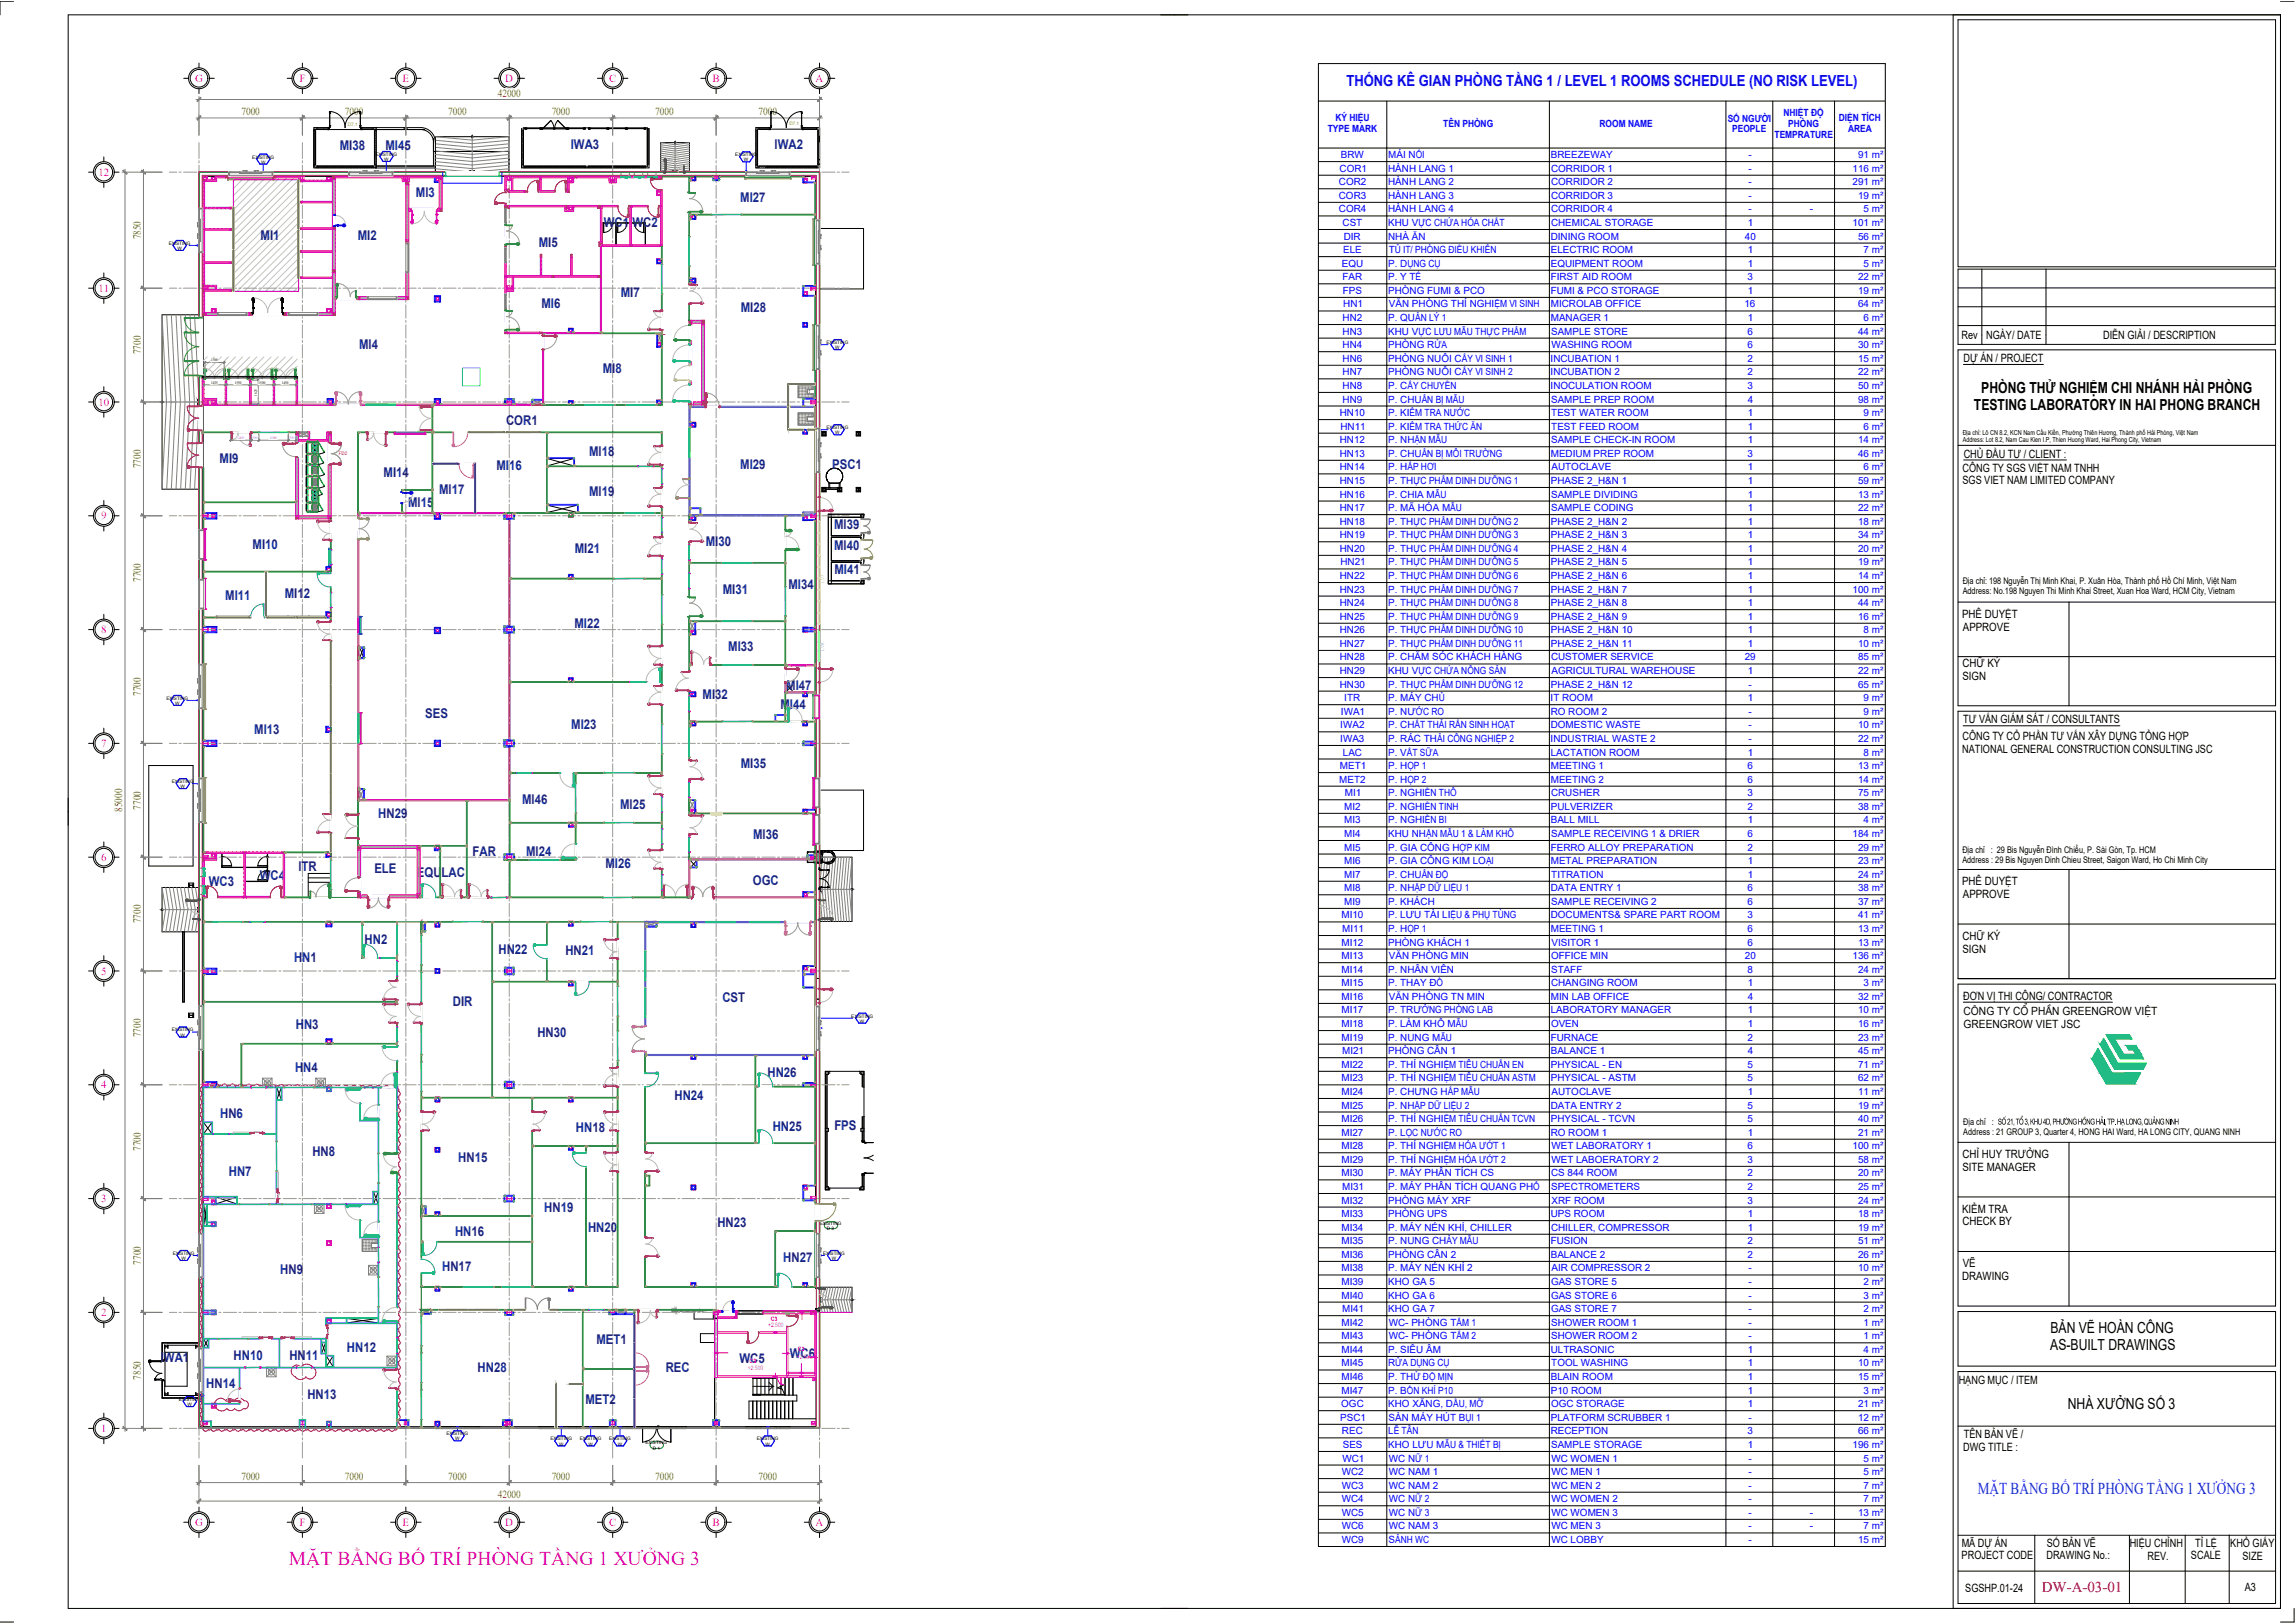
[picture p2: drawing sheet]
<svg xmlns="http://www.w3.org/2000/svg" width="420mm" height="297mm" viewBox="0 0 420 297" stroke-linecap="round" stroke-linejoin="round" font-family="sans-serif">
<defs><g id="words">
<text font-size="3.6" fill="#f0f" x="52.9" y="286.4">MẶT BẰNG BỐ TRÍ PHÒNG TẦNG 1 XƯỞNG 3</text>
<text font-size="3" fill="#0037dd" x="362.1" y="273.5">MẶT BẰNG BỐ TRÍ PHÒNG TẦNG 1 XƯỞNG 3</text>
<text font-size="2.8" fill="#00f" x="246.5" y="15.7">THỐNG KÊ GIAN PHÒNG TẦNG 1 / LEVEL 1 ROOMS SCHEDULE (NO RISK LEVEL)</text>
<g font-size="2.8">
<text x="362.7" y="71.9">PHÒNG THỬ NGHIỆM CHI NHÁNH HẢI PHÒNG</text>
<text x="361.4" y="75">TESTING LABORATORY IN HAI PHONG BRANCH</text>
<text x="375.4" y="244">BẢN VẼ HOÀN CÔNG</text>
<text x="375.3" y="247">AS-BUILT DRAWINGS</text>
<text x="378.6" y="257.9">NHÀ XƯỞNG SỐ 3</text>
</g>
<text font-size="2.7" fill="#f00" x="373.8" y="291.4">DW-A-03-01</text>
<g font-size="2.5" fill="#004080">
<text x="62.2" y="27.5">MI38</text>
<text x="70.6" y="27.5">MI45</text>
<text x="104.5" y="27.3">IWA3</text>
<text x="141.8" y="27.3">IWA2</text>
<text x="76.1" y="36">MI3</text>
<text x="110.5" y="41.5">WC1</text>
<text x="115.8" y="41.5">WC2</text>
<text x="135.5" y="37">MI27</text>
<text x="47.7" y="43.9">MI1</text>
<text x="65.5" y="43.9">MI2</text>
<text x="98.6" y="45.2">MI5</text>
<text x="99.1" y="56.3">MI6</text>
<text x="113.6" y="54.4">MI7</text>
<text x="135.6" y="57">MI28</text>
<text x="65.7" y="63.9">MI4</text>
<text x="110.3" y="68.2">MI8</text>
<text x="92.6" y="77.8">COR1</text>
<text x="107.8" y="83.4">MI18</text>
<text x="40.2" y="84.8">MI9</text>
<text x="70.2" y="87.3">MI14</text>
<text x="90.9" y="86">MI16</text>
<text x="135.5" y="85.9">MI29</text>
<text x="152.4" y="85.9">PSC1</text>
<text x="74.7" y="92.8">MI15</text>
<text x="80.4" y="90.4">MI17</text>
<text x="107.8" y="90.8">MI19</text>
<text x="46.2" y="100.4">MI10</text>
<text x="105.2" y="101.2">MI21</text>
<text x="129.2" y="99.8">MI30</text>
<text x="152.7" y="96.7">MI39</text>
<text x="152.7" y="100.7">MI40</text>
<text x="144.3" y="107.8">MI34</text>
<text x="152.8" y="105.1">MI41</text>
<text x="41.2" y="109.9">MI11</text>
<text x="52.1" y="109.5">MI12</text>
<text x="132.3" y="108.7">MI31</text>
<text x="105.2" y="114.9">MI22</text>
<text x="133.3" y="119.2">MI33</text>
<text x="77.9" y="131.3">SES</text>
<text x="128.6" y="128">MI32</text>
<text x="142.9" y="129.8">MI44</text>
<text x="143.9" y="126.3">MI47</text>
<text x="46.6" y="134.4">MI13</text>
<text x="104.6" y="133.4">MI23</text>
<text x="135.6" y="140.5">MI35</text>
<text x="69.3" y="149.7">HN29</text>
<text x="95.6" y="147.1">MI46</text>
<text x="113.5" y="148.1">MI25</text>
<text x="137.9" y="153.6">MI36</text>
<text x="47.6" y="161">WC4</text>
<text x="54.6" y="159.5">ITR</text>
<text x="68.5" y="159.7">ELE</text>
<text x="76.3" y="160.4">EQU</text>
<text x="80.8" y="160.5">LAC</text>
<text x="86.5" y="156.7">FAR</text>
<text x="96.3" y="156.7">MI24</text>
<text x="110.8" y="158.9">MI26</text>
<text x="38.2" y="162.2">WC3</text>
<text x="137.8" y="162">OGC</text>
<text x="66.7" y="172.8">HN2</text>
<text x="53.8" y="176.1">HN1</text>
<text x="91.3" y="174.7">HN22</text>
<text x="103.5" y="174.8">HN21</text>
<text x="82.9" y="184.2">DIR</text>
<text x="132.2" y="183.4">CST</text>
<text x="54.2" y="188.3">HN3</text>
<text x="98.4" y="189.7">HN30</text>
<text x="54" y="196.3">HN4</text>
<text x="140.5" y="197.2">HN26</text>
<text x="123.5" y="201.3">HN24</text>
<text x="40.3" y="204.6">HN6</text>
<text x="105.4" y="207.1">HN18</text>
<text x="141.5" y="207">HN25</text>
<text x="152.7" y="206.8">FPS</text>
<text x="41.9" y="215.3">HN7</text>
<text x="57.2" y="211.5">HN8</text>
<text x="83.9" y="212.6">HN15</text>
<text x="99.6" y="221.8">HN19</text>
<text x="83.3" y="226.2">HN16</text>
<text x="107.7" y="225.4">HN20</text>
<text x="131.3" y="224.5">HN23</text>
<text x="51.3" y="233.1">HN9</text>
<text x="81" y="232.6">HN17</text>
<text x="143.4" y="230.9">HN27</text>
<text x="109.2" y="245.9">MET1</text>
<text x="29.4" y="249.3">IWA1</text>
<text x="42.8" y="248.9">HN10</text>
<text x="53" y="248.8">HN11</text>
<text x="63.5" y="247.4">HN12</text>
<text x="87.4" y="251.1">HN28</text>
<text x="121.9" y="251.1">REC</text>
<text x="135.4" y="249.5">WC5</text>
<text x="144.6" y="248.5">WC6</text>
<text x="37.8" y="254">HN14</text>
<text x="56.3" y="256">HN13</text>
<text x="107.2" y="256.9">MET2</text>
</g>
<g font-size="2.1">
<text x="359.1" y="62">Rev</text>
<text x="363.6" y="62">NGÀY/ DATE</text>
<text x="385" y="62">DIỄN GIẢI / DESCRIPTION</text>
<text x="359.5" y="66.3">DỰ ÁN / PROJECT</text>
<text x="359.5" y="83.7">CHỦ ĐẦU TƯ / CLIENT :</text>
<text x="359.3" y="86.3">CÔNG TY SGS VIỆT NAM TNHH</text>
<text x="359.3" y="88.7">SGS VIET NAM LIMITED COMPANY</text>
<text x="359.2" y="113.1">PHÊ DUYỆT</text>
<text x="359.4" y="115.4">APPROVE</text>
<text x="359.3" y="122.1">CHỮ KÝ</text>
<text x="359.3" y="124.4">SIGN</text>
<text x="359.2" y="137.7">NATIONAL GENERAL CONSTRUCTION CONSULTING JSC</text>
<text x="359.3" y="135.4">CÔNG TY CỔ PHẦN TƯ VẤN XÂY DỰNG TỔNG HỢP</text>
<text x="359.4" y="132.4">TƯ VẤN GIÁM SÁT / CONSULTANTS</text>
<text x="359.2" y="162">PHÊ DUYỆT</text>
<text x="359.4" y="164.3">APPROVE</text>
<text x="359.3" y="172">CHỮ KÝ</text>
<text x="359.3" y="174.3">SIGN</text>
<text x="359.4" y="183">ĐƠN VỊ THI CÔNG/ CONTRACTOR</text>
<text x="359.5" y="185.8">C¤NG TY Cæ PHÇN GREENGROW VIÖT</text>
<text x="359.5" y="188.1">GREENGROW VIET JSC</text>
<text x="359.3" y="211.9">CHỈ HUY TRƯỞNG</text>
<text x="359.3" y="214.3">SITE MANAGER</text>
<text x="359.2" y="221.9">KIỂM TRA</text>
<text x="359.3" y="224.3">CHECK BY</text>
<text x="359.3" y="231.9">VẼ</text>
<text x="359.2" y="234.3">DRAWING</text>
<text x="358.6" y="253.2">HẠNG MỤC / ITEM</text>
<text x="359.5" y="263.2">TÊN BẢN VẼ /</text>
<text x="359.4" y="265.6">DWG TITLE :</text>
<text x="359.1" y="285.4">PROJECT CODE</text>
<text x="359.1" y="283.1">MÃ DỰ ÁN</text>
<text x="374.6" y="285.4">DRAWING No.:</text>
<text x="374.7" y="283.1">SỐ BẢN VẼ</text>
<text x="389.9" y="283.1">HIỆU CHỈNH</text>
<text x="393.1" y="285.5">REV.</text>
<text x="401.1" y="285.4">SCALE</text>
<text x="401.9" y="283.1">TỈ LỆ</text>
<text x="408.3" y="283.1">KHỔ GIẤY</text>
<text x="410.6" y="285.4">SIZE</text>
<text x="359.8" y="291.3">SGSHP.01-24</text>
<text x="411" y="291.2">A3</text>
</g>
<g font-size="2" fill="#f0f">
<text x="35.7" y="15">G</text>
<text x="54.8" y="15">F</text>
<text x="73.7" y="15">E</text>
<text x="92.5" y="15">D</text>
<text x="111.5" y="15">C</text>
<text x="130.4" y="15">B</text>
<text x="149.3" y="15">A</text>
<text x="18" y="32.2">12</text>
<text x="18" y="53.4">11</text>
<text x="18" y="74.2">10</text>
<text x="18.5" y="95.1">9</text>
<text x="18.5" y="115.9">8</text>
<text x="18.5" y="136.7">7</text>
<text x="18.5" y="157.6">6</text>
<text x="18.5" y="178.4">5</text>
<text x="18.5" y="199.2">4</text>
<text x="18.5" y="220">3</text>
<text x="18.5" y="240.9">2</text>
<text x="18.5" y="262.1">1</text>
<text x="35.7" y="279.3">G</text>
<text x="54.8" y="279.3">F</text>
<text x="73.7" y="279.3">E</text>
<text x="92.5" y="279.3">D</text>
<text x="111.5" y="279.3">C</text>
<text x="130.4" y="279.3">B</text>
<text x="149.3" y="279.3">A</text>
</g>
<g font-size="2" fill="#b85c00">
<text x="91.1" y="17.7">42000</text>
<text x="44.2" y="21.1">7000</text>
<text x="63.1" y="21.1">7000</text>
<text x="82.1" y="21.1">7000</text>
<text x="101" y="21.1">7000</text>
<text x="119.9" y="21.1">7000</text>
<text x="138.9" y="21.1">7000</text>
<text x="25.8" y="43.8" transform="rotate(-90 25.8 43.8)">7850</text>
<text x="25.8" y="64.9" transform="rotate(-90 25.8 64.9)">7700</text>
<text x="25.8" y="85.7" transform="rotate(-90 25.8 85.7)">7700</text>
<text x="25.8" y="106.5" transform="rotate(-90 25.8 106.5)">7700</text>
<text x="25.8" y="127.3" transform="rotate(-90 25.8 127.3)">7700</text>
<text x="22.4" y="148.6" transform="rotate(-90 22.4 148.6)">85000</text>
<text x="25.8" y="148.2" transform="rotate(-90 25.8 148.2)">7700</text>
<text x="25.8" y="169" transform="rotate(-90 25.8 169)">7700</text>
<text x="25.8" y="189.8" transform="rotate(-90 25.8 189.8)">7700</text>
<text x="25.8" y="210.6" transform="rotate(-90 25.8 210.6)">7700</text>
<text x="25.8" y="231.5" transform="rotate(-90 25.8 231.5)">7700</text>
<text x="25.8" y="252.5" transform="rotate(-90 25.8 252.5)">7850</text>
<text x="44.2" y="270.8">7000</text>
<text x="63.1" y="270.8">7000</text>
<text x="82.1" y="270.8">7000</text>
<text x="91.1" y="274.2">42000</text>
<text x="101" y="270.8">7000</text>
<text x="119.9" y="270.8">7000</text>
<text x="138.9" y="270.8">7000</text>
</g>
<g font-size="1.8" fill="#00f">
<text x="244.5" y="22.2">KÝ HIỆU</text>
<text x="264.2" y="23.2">TÊN PHÒNG</text>
<text x="292.8" y="23.2">ROOM NAME</text>
<text x="316.3" y="22.4">SỐ NGƯỜI</text>
<text x="326.5" y="21.2">NHIỆT ĐỘ</text>
<text x="327.4" y="23.2">PHÒNG</text>
<text x="336.7" y="22.2">DIỆN TÍCH</text>
<text x="243.1" y="24.2">TYPE MARK</text>
<text x="245.5" y="28.9">BRW</text>
<text x="254.1" y="28.9">MÁI NỐI</text>
<text x="283.9" y="28.9">BREEZEWAY</text>
<text x="317.1" y="24.1">PEOPLE</text>
<text x="320.1" y="28.9">-</text>
<text x="324.9" y="25.3">TEMPRATURE</text>
<text x="338.3" y="24.2">AREA</text>
<text x="340.2" y="28.9">91 m²</text>
<text x="245.1" y="33.9">COR2</text>
<text x="245.2" y="31.4">COR1</text>
<text x="254.1" y="31.4">HÀNH LANG 1</text>
<text x="254.1" y="33.9">HÀNH LANG 2</text>
<text x="284" y="31.4">CORRIDOR 1</text>
<text x="284" y="33.9">CORRIDOR 2</text>
<text x="320.1" y="31.4">-</text>
<text x="320.1" y="33.9">-</text>
<text x="339.2" y="31.4">116 m²</text>
<text x="339.2" y="33.9">291 m²</text>
<text x="245.1" y="36.4">COR3</text>
<text x="245.1" y="38.9">COR4</text>
<text x="245.8" y="41.4">CST</text>
<text x="254.1" y="36.4">HÀNH LANG 3</text>
<text x="254.1" y="38.9">HÀNH LANG 4</text>
<text x="254.1" y="41.4">KHU VỰC CHỨA HÓA CHẤT</text>
<text x="284" y="36.4">CORRIDOR 3</text>
<text x="284" y="38.9">CORRIDOR 4</text>
<text x="284" y="41.4">CHEMICAL STORAGE</text>
<text x="320" y="41.4">1</text>
<text x="320.1" y="36.4">-</text>
<text x="320.1" y="38.9">-</text>
<text x="331.3" y="38.9">-</text>
<text x="339.2" y="41.4">101 m²</text>
<text x="340.2" y="36.4">19 m²</text>
<text x="341.2" y="38.9">5 m²</text>
<text x="245.9" y="46.3">ELE</text>
<text x="246" y="43.8">DIR</text>
<text x="254.1" y="43.8">NHÀ ĂN</text>
<text x="254.2" y="46.3">TỦ IT/ PHÒNG ĐIỀU KHIỂN</text>
<text x="283.9" y="46.3">ELECTRIC ROOM</text>
<text x="283.9" y="43.8">DINING ROOM</text>
<text x="319.5" y="43.8">40</text>
<text x="320" y="46.3">1</text>
<text x="340.2" y="43.8">56 m²</text>
<text x="341.2" y="46.3">7 m²</text>
<text x="245.7" y="48.8">EQU</text>
<text x="245.8" y="51.3">FAR</text>
<text x="245.8" y="53.8">FPS</text>
<text x="254.1" y="48.8">P. DỤNG CỤ</text>
<text x="254.1" y="51.3">P. Y TẾ</text>
<text x="254.1" y="53.8">PHÒNG FUMI &amp; PCO</text>
<text x="283.9" y="51.3">FIRST AID ROOM</text>
<text x="283.9" y="53.8">FUMI &amp; PCO STORAGE</text>
<text x="283.9" y="48.8">EQUIPMENT ROOM</text>
<text x="319.9" y="51.3">3</text>
<text x="320" y="48.8">1</text>
<text x="320" y="53.8">1</text>
<text x="340.2" y="51.3">22 m²</text>
<text x="340.2" y="53.8">19 m²</text>
<text x="341.2" y="48.8">5 m²</text>
<text x="245.8" y="58.8">HN2</text>
<text x="245.9" y="56.3">HN1</text>
<text x="254.1" y="58.8">P. QUẢN LÝ 1</text>
<text x="254.3" y="56.3">VĂN PHÒNG THÍ NGHIỆM VI SINH</text>
<text x="283.9" y="56.3">MICROLAB OFFICE</text>
<text x="283.9" y="58.8">MANAGER 1</text>
<text x="319.4" y="56.3">16</text>
<text x="320" y="58.8">1</text>
<text x="340.2" y="56.3">64 m²</text>
<text x="341.2" y="58.8">6 m²</text>
<text x="245.8" y="61.2">HN3</text>
<text x="245.8" y="63.7">HN4</text>
<text x="254.1" y="63.7">PHÒNG RỬA</text>
<text x="254.1" y="61.2">KHU VỰC LƯU MẪU THỰC PHẨM</text>
<text x="284" y="61.2">SAMPLE STORE</text>
<text x="284" y="63.7">WASHING ROOM</text>
<text x="319.9" y="61.2">6</text>
<text x="319.9" y="63.7">6</text>
<text x="340.2" y="61.2">44 m²</text>
<text x="340.2" y="63.7">30 m²</text>
<text x="245.8" y="66.2">HN6</text>
<text x="245.8" y="68.7">HN7</text>
<text x="245.8" y="71.2">HN8</text>
<text x="254.1" y="66.2">PHÒNG NUÔI CẤY VI SINH 1</text>
<text x="254.1" y="68.7">PHÒNG NUÔI CẤY VI SINH 2</text>
<text x="254.1" y="71.2">P. CẤY CHUYỀN</text>
<text x="283.9" y="66.2">INCUBATION 1</text>
<text x="283.9" y="68.7">INCUBATION 2</text>
<text x="283.9" y="71.2">INOCULATION ROOM</text>
<text x="319.9" y="71.2">3</text>
<text x="319.9" y="66.2">2</text>
<text x="319.9" y="68.7">2</text>
<text x="340.2" y="66.2">15 m²</text>
<text x="340.2" y="68.7">22 m²</text>
<text x="340.2" y="71.2">50 m²</text>
<text x="245.3" y="76.1">HN10</text>
<text x="245.8" y="73.7">HN9</text>
<text x="254.1" y="73.7">P. CHUẨN BỊ MẪU</text>
<text x="254.1" y="76.1">P. KIỂM TRA NƯỚC</text>
<text x="284" y="73.7">SAMPLE PREP ROOM</text>
<text x="284" y="76.1">TEST WATER ROOM</text>
<text x="320" y="73.7">4</text>
<text x="320" y="76.1">1</text>
<text x="340.2" y="73.7">98 m²</text>
<text x="341.2" y="76.1">9 m²</text>
<text x="245.3" y="83.6">HN13</text>
<text x="245.3" y="81.1">HN12</text>
<text x="245.4" y="78.6">HN11</text>
<text x="254.1" y="78.6">P. KIỂM TRA THỨC ĂN</text>
<text x="254.1" y="81.1">P. NHẬN MẪU</text>
<text x="254.1" y="83.6">P. CHUẨN BỊ MÔI TRƯỜNG</text>
<text x="283.9" y="83.6">MEDIUM PREP ROOM</text>
<text x="284" y="81.1">SAMPLE CHECK-IN ROOM</text>
<text x="284" y="78.6">TEST FEED ROOM</text>
<text x="319.9" y="83.6">3</text>
<text x="320" y="78.6">1</text>
<text x="320" y="81.1">1</text>
<text x="340.2" y="81.1">14 m²</text>
<text x="340.2" y="83.6">46 m²</text>
<text x="341.2" y="78.6">6 m²</text>
<text x="245.3" y="88.6">HN15</text>
<text x="245.3" y="86.1">HN14</text>
<text x="254.1" y="86.1">P. HẤP HƠI</text>
<text x="254.1" y="88.6">P. THỰC PHẨM DINH DƯỠNG 1</text>
<text x="283.9" y="88.6">PHASE 2_H&amp;N 1</text>
<text x="284" y="86.1">AUTOCLAVE</text>
<text x="320" y="86.1">1</text>
<text x="320" y="88.6">1</text>
<text x="340.2" y="88.6">59 m²</text>
<text x="341.2" y="86.1">6 m²</text>
<text x="245.3" y="91.1">HN16</text>
<text x="245.3" y="93.5">HN17</text>
<text x="254.1" y="91.1">P. CHIA MẪU</text>
<text x="254.1" y="93.5">P. MÃ HÓA MẪU</text>
<text x="284" y="91.1">SAMPLE DIVIDING</text>
<text x="284" y="93.5">SAMPLE CODING</text>
<text x="320" y="91.1">1</text>
<text x="320" y="93.5">1</text>
<text x="340.2" y="91.1">13 m²</text>
<text x="340.2" y="93.5">22 m²</text>
<text x="245.3" y="96">HN18</text>
<text x="245.3" y="98.5">HN19</text>
<text x="245.3" y="101">HN20</text>
<text x="254.1" y="96">P. THỰC PHẨM DINH DƯỠNG 2</text>
<text x="254.1" y="98.5">P. THỰC PHẨM DINH DƯỠNG 3</text>
<text x="254.1" y="101">P. THỰC PHẨM DINH DƯỠNG 4</text>
<text x="283.9" y="96">PHASE 2_H&amp;N 2</text>
<text x="283.9" y="98.5">PHASE 2_H&amp;N 3</text>
<text x="283.9" y="101">PHASE 2_H&amp;N 4</text>
<text x="320" y="96">1</text>
<text x="320" y="98.5">1</text>
<text x="320" y="101">1</text>
<text x="340.2" y="96">18 m²</text>
<text x="340.2" y="98.5">34 m²</text>
<text x="340.2" y="101">20 m²</text>
<text x="245.3" y="106">HN22</text>
<text x="245.4" y="103.5">HN21</text>
<text x="254.1" y="103.5">P. THỰC PHẨM DINH DƯỠNG 5</text>
<text x="254.1" y="106">P. THỰC PHẨM DINH DƯỠNG 6</text>
<text x="283.9" y="103.5">PHASE 2_H&amp;N 5</text>
<text x="283.9" y="106">PHASE 2_H&amp;N 6</text>
<text x="320" y="103.5">1</text>
<text x="320" y="106">1</text>
<text x="340.2" y="103.5">19 m²</text>
<text x="340.2" y="106">14 m²</text>
<text x="245.3" y="113.4">HN25</text>
<text x="245.3" y="108.5">HN23</text>
<text x="245.3" y="110.9">HN24</text>
<text x="254.1" y="108.5">P. THỰC PHẨM DINH DƯỠNG 7</text>
<text x="254.1" y="110.9">P. THỰC PHẨM DINH DƯỠNG 8</text>
<text x="254.1" y="113.4">P. THỰC PHẨM DINH DƯỠNG 9</text>
<text x="283.9" y="108.5">PHASE 2_H&amp;N 7</text>
<text x="283.9" y="110.9">PHASE 2_H&amp;N 8</text>
<text x="283.9" y="113.4">PHASE 2_H&amp;N 9</text>
<text x="320" y="108.5">1</text>
<text x="320" y="110.9">1</text>
<text x="320" y="113.4">1</text>
<text x="339.2" y="108.5">100 m²</text>
<text x="340.2" y="110.9">44 m²</text>
<text x="340.2" y="113.4">16 m²</text>
<text x="245.3" y="115.9">HN26</text>
<text x="245.3" y="118.4">HN27</text>
<text x="254.1" y="115.9">P. THỰC PHẨM DINH DƯỠNG 10</text>
<text x="254.1" y="118.4">P. THỰC PHẨM DINH DƯỠNG 11</text>
<text x="283.9" y="115.9">PHASE 2_H&amp;N 10</text>
<text x="283.9" y="118.4">PHASE 2_H&amp;N 11</text>
<text x="320" y="115.9">1</text>
<text x="320" y="118.4">1</text>
<text x="340.2" y="118.4">10 m²</text>
<text x="341.2" y="115.9">8 m²</text>
<text x="245.3" y="120.9">HN28</text>
<text x="245.3" y="123.4">HN29</text>
<text x="245.3" y="125.8">HN30</text>
<text x="254.1" y="120.9">P. CHĂM SÓC KHÁCH HÀNG</text>
<text x="254.1" y="125.8">P. THỰC PHẨM DINH DƯỠNG 12</text>
<text x="254.1" y="123.4">KHU VỰC CHỨA NÔNG SẢN</text>
<text x="283.9" y="125.8">PHASE 2_H&amp;N 12</text>
<text x="284" y="120.9">CUSTOMER SERVICE</text>
<text x="284" y="123.4">AGRICULTURAL WAREHOUSE</text>
<text x="319.4" y="120.9">29</text>
<text x="320" y="123.4">1</text>
<text x="320.1" y="125.8">-</text>
<text x="340.2" y="120.9">85 m²</text>
<text x="340.2" y="123.4">22 m²</text>
<text x="340.2" y="125.8">65 m²</text>
<text x="245.5" y="130.8">IWA1</text>
<text x="246.1" y="128.3">ITR</text>
<text x="254.1" y="128.3">P. MÁY CHỦ</text>
<text x="254.1" y="130.8">P. NƯỚC RO</text>
<text x="283.9" y="128.3">IT ROOM</text>
<text x="283.9" y="130.8">RO ROOM 2</text>
<text x="320" y="128.3">1</text>
<text x="320.1" y="130.8">-</text>
<text x="341.2" y="128.3">9 m²</text>
<text x="341.2" y="130.8">9 m²</text>
<text x="245.4" y="135.8">IWA3</text>
<text x="245.4" y="133.3">IWA2</text>
<text x="254.1" y="133.3">P. CHẤT THẢI RẮN SINH HOẠT</text>
<text x="254.1" y="135.8">P. RÁC THẢI CÔNG NGHIỆP 2</text>
<text x="283.9" y="135.8">INDUSTRIAL WASTE 2</text>
<text x="283.9" y="133.3">DOMESTIC WASTE</text>
<text x="320.1" y="133.3">-</text>
<text x="320.1" y="135.8">-</text>
<text x="340.2" y="133.3">10 m²</text>
<text x="340.2" y="135.8">22 m²</text>
<text x="245.2" y="143.2">MET2</text>
<text x="245.3" y="140.8">MET1</text>
<text x="245.8" y="138.3">LAC</text>
<text x="254.1" y="138.3">P. VẮT SỮA</text>
<text x="254.1" y="140.8">P. HỌP 1</text>
<text x="254.1" y="143.2">P. HỌP 2</text>
<text x="283.9" y="138.3">LACTATION ROOM</text>
<text x="283.9" y="140.8">MEETING 1</text>
<text x="283.9" y="143.2">MEETING 2</text>
<text x="319.9" y="140.8">6</text>
<text x="319.9" y="143.2">6</text>
<text x="320" y="138.3">1</text>
<text x="340.2" y="140.8">13 m²</text>
<text x="340.2" y="143.2">14 m²</text>
<text x="341.2" y="138.3">8 m²</text>
<text x="246.1" y="148.2">MI2</text>
<text x="246.2" y="145.7">MI1</text>
<text x="254.1" y="145.7">P. NGHIỀN THÔ</text>
<text x="254.1" y="148.2">P. NGHIỀN TINH</text>
<text x="283.9" y="148.2">PULVERIZER</text>
<text x="284" y="145.7">CRUSHER</text>
<text x="319.9" y="145.7">3</text>
<text x="319.9" y="148.2">2</text>
<text x="340.2" y="145.7">75 m²</text>
<text x="340.2" y="148.2">38 m²</text>
<text x="246.1" y="155.7">MI5</text>
<text x="246.1" y="150.7">MI3</text>
<text x="246.1" y="153.2">MI4</text>
<text x="254.1" y="150.7">P. NGHIỀN BI</text>
<text x="254.1" y="155.7">P. GIA CÔNG HỢP KIM</text>
<text x="254.1" y="153.2">KHU NHẬN MẪU 1 &amp; LÀM KHÔ</text>
<text x="283.9" y="155.7">FERRO ALLOY PREPARATION</text>
<text x="283.9" y="150.7">BALL MILL</text>
<text x="284" y="153.2">SAMPLE RECEIVING 1 &amp; DRIER</text>
<text x="319.9" y="153.2">6</text>
<text x="319.9" y="155.7">2</text>
<text x="320" y="150.7">1</text>
<text x="339.2" y="153.2">184 m²</text>
<text x="340.2" y="155.7">29 m²</text>
<text x="341.2" y="150.7">4 m²</text>
<text x="246.1" y="158.2">MI6</text>
<text x="246.1" y="160.6">MI7</text>
<text x="254.1" y="158.2">P. GIA CÔNG KIM LOẠI</text>
<text x="254.1" y="160.6">P. CHUẨN ĐỘ</text>
<text x="283.9" y="158.2">METAL PREPARATION</text>
<text x="284" y="160.6">TITRATION</text>
<text x="320" y="158.2">1</text>
<text x="320" y="160.6">1</text>
<text x="340.2" y="158.2">23 m²</text>
<text x="340.2" y="160.6">24 m²</text>
<text x="246.1" y="163.1">MI8</text>
<text x="246.1" y="165.6">MI9</text>
<text x="254.1" y="163.1">P. NHẬP DỮ LIỆU 1</text>
<text x="254.1" y="165.6">P. KHÁCH</text>
<text x="283.9" y="163.1">DATA ENTRY 1</text>
<text x="284" y="165.6">SAMPLE RECEIVING 2</text>
<text x="319.9" y="163.1">6</text>
<text x="319.9" y="165.6">6</text>
<text x="340.2" y="163.1">38 m²</text>
<text x="340.2" y="165.6">37 m²</text>
<text x="245.6" y="168.1">MI10</text>
<text x="245.6" y="173.1">MI12</text>
<text x="245.7" y="170.6">MI11</text>
<text x="254.1" y="168.1">P. LƯU TÀI LIỆU &amp; PHỤ TÙNG</text>
<text x="254.1" y="170.6">P. HỌP 1</text>
<text x="254.1" y="173.1">PHÒNG KHÁCH 1</text>
<text x="283.9" y="168.1">DOCUMENTS&amp; SPARE PART ROOM</text>
<text x="283.9" y="170.6">MEETING 1</text>
<text x="284" y="173.1">VISITOR 1</text>
<text x="319.9" y="168.1">3</text>
<text x="319.9" y="170.6">6</text>
<text x="319.9" y="173.1">6</text>
<text x="340.2" y="168.1">41 m²</text>
<text x="340.2" y="170.6">13 m²</text>
<text x="340.2" y="173.1">13 m²</text>
<text x="245.6" y="175.5">MI13</text>
<text x="245.6" y="178">MI14</text>
<text x="254.1" y="178">P. NHÂN VIÊN</text>
<text x="254.3" y="175.5">VĂN PHÒNG MIN</text>
<text x="284" y="175.5">OFFICE MIN</text>
<text x="284" y="178">STAFF</text>
<text x="319.4" y="175.5">20</text>
<text x="319.9" y="178">8</text>
<text x="339.2" y="175.5">136 m²</text>
<text x="340.2" y="178">24 m²</text>
<text x="245.6" y="180.5">MI15</text>
<text x="245.6" y="183">MI16</text>
<text x="245.6" y="185.5">MI17</text>
<text x="254.1" y="180.5">P. THAY ĐỒ</text>
<text x="254.1" y="185.5">P. TRƯỞNG PHÒNG LAB</text>
<text x="254.3" y="183">VĂN PHÒNG TN MIN</text>
<text x="283.9" y="183">MIN LAB OFFICE</text>
<text x="283.9" y="185.5">LABORATORY MANAGER</text>
<text x="284" y="180.5">CHANGING ROOM</text>
<text x="320" y="183">4</text>
<text x="320" y="180.5">1</text>
<text x="320" y="185.5">1</text>
<text x="340.2" y="183">32 m²</text>
<text x="340.2" y="185.5">10 m²</text>
<text x="341.2" y="180.5">3 m²</text>
<text x="245.6" y="188">MI18</text>
<text x="245.6" y="190.5">MI19</text>
<text x="254.1" y="188">P. LÀM KHÔ MẪU</text>
<text x="254.1" y="190.5">P. NUNG MẪU</text>
<text x="283.9" y="190.5">FURNACE</text>
<text x="284" y="188">OVEN</text>
<text x="319.9" y="190.5">2</text>
<text x="320" y="188">1</text>
<text x="340.2" y="188">16 m²</text>
<text x="340.2" y="190.5">23 m²</text>
<text x="245.6" y="197.9">MI23</text>
<text x="245.6" y="195.4">MI22</text>
<text x="245.7" y="192.9">MI21</text>
<text x="254.1" y="192.9">PHÒNG CÂN 1</text>
<text x="254.1" y="195.4">P. THÍ NGHIỆM TIÊU CHUẨN EN</text>
<text x="254.1" y="197.9">P. THÍ NGHIỆM TIÊU CHUẨN ASTM</text>
<text x="283.9" y="195.4">PHYSICAL - EN</text>
<text x="283.9" y="197.9">PHYSICAL - ASTM</text>
<text x="283.9" y="192.9">BALANCE 1</text>
<text x="319.9" y="195.4">5</text>
<text x="319.9" y="197.9">5</text>
<text x="320" y="192.9">4</text>
<text x="340.2" y="192.9">45 m²</text>
<text x="340.2" y="195.4">71 m²</text>
<text x="340.2" y="197.9">62 m²</text>
<text x="245.6" y="202.9">MI25</text>
<text x="245.6" y="200.4">MI24</text>
<text x="254.1" y="200.4">P. CHƯNG HẤP MẪU</text>
<text x="254.1" y="202.9">P. NHẬP DỮ LIỆU 2</text>
<text x="283.9" y="202.9">DATA ENTRY 2</text>
<text x="284" y="200.4">AUTOCLAVE</text>
<text x="319.9" y="202.9">5</text>
<text x="320" y="200.4">1</text>
<text x="340.2" y="200.4">11 m²</text>
<text x="340.2" y="202.9">19 m²</text>
<text x="245.6" y="205.4">MI26</text>
<text x="245.6" y="207.8">MI27</text>
<text x="254.1" y="205.4">P. THÍ NGHIỆM TIÊU CHUẨN TCVN</text>
<text x="254.1" y="207.8">P. LỌC NƯỚC RO</text>
<text x="283.9" y="207.8">RO ROOM 1</text>
<text x="283.9" y="205.4">PHYSICAL - TCVN</text>
<text x="319.9" y="205.4">5</text>
<text x="320" y="207.8">1</text>
<text x="340.2" y="205.4">40 m²</text>
<text x="340.2" y="207.8">21 m²</text>
<text x="245.6" y="210.3">MI28</text>
<text x="245.6" y="212.8">MI29</text>
<text x="245.6" y="215.3">MI30</text>
<text x="254.1" y="210.3">P. THÍ NGHIỆM HÓA ƯỚT 1</text>
<text x="254.1" y="212.8">P. THÍ NGHIỆM HÓA ƯỚT 2</text>
<text x="254.1" y="215.3">P. MÁY PHÂN TÍCH CS</text>
<text x="284" y="215.3">CS 844 ROOM</text>
<text x="284" y="210.3">WET LABORATORY 1</text>
<text x="284" y="212.8">WET LABOERATORY 2</text>
<text x="319.9" y="212.8">3</text>
<text x="319.9" y="210.3">6</text>
<text x="319.9" y="215.3">2</text>
<text x="339.2" y="210.3">100 m²</text>
<text x="340.2" y="212.8">58 m²</text>
<text x="340.2" y="215.3">20 m²</text>
<text x="245.6" y="220.3">MI32</text>
<text x="245.7" y="217.8">MI31</text>
<text x="254.1" y="217.8">P. MÁY PHÂN TÍCH QUANG PHỔ</text>
<text x="254.1" y="220.3">PHÒNG MÁY XRF</text>
<text x="284" y="217.8">SPECTROMETERS</text>
<text x="284" y="220.3">XRF ROOM</text>
<text x="319.9" y="220.3">3</text>
<text x="319.9" y="217.8">2</text>
<text x="340.2" y="217.8">25 m²</text>
<text x="340.2" y="220.3">24 m²</text>
<text x="245.6" y="227.7">MI35</text>
<text x="245.6" y="222.8">MI33</text>
<text x="245.6" y="225.2">MI34</text>
<text x="254.1" y="222.8">PHÒNG UPS</text>
<text x="254.1" y="225.2">P. MÁY NÉN KHÍ, CHILLER</text>
<text x="254.1" y="227.7">P. NUNG CHẢY MẪU</text>
<text x="283.9" y="227.7">FUSION</text>
<text x="283.9" y="222.8">UPS ROOM</text>
<text x="284" y="225.2">CHILLER, COMPRESSOR</text>
<text x="319.9" y="227.7">2</text>
<text x="320" y="222.8">1</text>
<text x="320" y="225.2">1</text>
<text x="340.2" y="222.8">18 m²</text>
<text x="340.2" y="225.2">19 m²</text>
<text x="340.2" y="227.7">51 m²</text>
<text x="245.6" y="230.2">MI36</text>
<text x="245.6" y="232.7">MI38</text>
<text x="254.1" y="230.2">PHÒNG CÂN 2</text>
<text x="254.1" y="232.7">P. MÁY NÉN KHÍ 2</text>
<text x="283.9" y="230.2">BALANCE 2</text>
<text x="284" y="232.7">AIR COMPRESSOR 2</text>
<text x="319.9" y="230.2">2</text>
<text x="320.1" y="232.7">-</text>
<text x="340.2" y="230.2">26 m²</text>
<text x="340.2" y="232.7">10 m²</text>
<text x="245.6" y="235.2">MI39</text>
<text x="245.6" y="237.7">MI40</text>
<text x="254.1" y="235.2">KHO GA 5</text>
<text x="254.1" y="237.7">KHO GA 6</text>
<text x="284" y="235.2">GAS STORE 5</text>
<text x="284" y="237.7">GAS STORE 6</text>
<text x="320.1" y="235.2">-</text>
<text x="320.1" y="237.7">-</text>
<text x="341.2" y="235.2">2 m²</text>
<text x="341.2" y="237.7">3 m²</text>
<text x="245.6" y="245.1">MI43</text>
<text x="245.6" y="242.6">MI42</text>
<text x="245.7" y="240.2">MI41</text>
<text x="254.1" y="240.2">KHO GA 7</text>
<text x="254.3" y="242.6">WC- PHÒNG TẮM 1</text>
<text x="254.3" y="245.1">WC- PHÒNG TẮM 2</text>
<text x="284" y="240.2">GAS STORE 7</text>
<text x="284" y="242.6">SHOWER ROOM 1</text>
<text x="284" y="245.1">SHOWER ROOM 2</text>
<text x="320.1" y="240.2">-</text>
<text x="320.1" y="242.6">-</text>
<text x="320.1" y="245.1">-</text>
<text x="341.2" y="240.2">2 m²</text>
<text x="341.2" y="242.6">1 m²</text>
<text x="341.2" y="245.1">1 m²</text>
<text x="245.6" y="250.1">MI45</text>
<text x="245.6" y="247.6">MI44</text>
<text x="254.1" y="247.6">P. SIÊU ÂM</text>
<text x="254.1" y="250.1">RỬA DỤNG CỤ</text>
<text x="283.9" y="247.6">ULTRASONIC</text>
<text x="284" y="250.1">TOOL WASHING</text>
<text x="320" y="247.6">1</text>
<text x="320" y="250.1">1</text>
<text x="340.2" y="250.1">10 m²</text>
<text x="341.2" y="247.6">4 m²</text>
<text x="245.6" y="257.5">OGC</text>
<text x="245.6" y="252.6">MI46</text>
<text x="245.6" y="255.1">MI47</text>
<text x="254.1" y="252.6">P. THỬ ĐỘ MỊN</text>
<text x="254.1" y="255.1">P. BỒN KHÍ P10</text>
<text x="254.1" y="257.5">KHO XĂNG, DẦU, MỠ</text>
<text x="283.9" y="255.1">P10 ROOM</text>
<text x="283.9" y="252.6">BLAIN ROOM</text>
<text x="284" y="257.5">OGC STORAGE</text>
<text x="320" y="252.6">1</text>
<text x="320" y="255.1">1</text>
<text x="320" y="257.5">1</text>
<text x="340.2" y="252.6">15 m²</text>
<text x="340.2" y="257.5">21 m²</text>
<text x="341.2" y="255.1">3 m²</text>
<text x="245.4" y="260">PSC1</text>
<text x="245.7" y="262.5">REC</text>
<text x="254.1" y="262.5">LỄ TÂN</text>
<text x="254.2" y="260">SÀN MÁY HÚT BỤI 1</text>
<text x="283.9" y="262.5">RECEPTION</text>
<text x="283.9" y="260">PLATFORM SCRUBBER 1</text>
<text x="319.9" y="262.5">3</text>
<text x="320.1" y="260">-</text>
<text x="340.2" y="260">12 m²</text>
<text x="340.2" y="262.5">66 m²</text>
<text x="245.7" y="270">WC2</text>
<text x="245.8" y="267.5">WC1</text>
<text x="245.8" y="265">SES</text>
<text x="254.1" y="265">KHO LƯU MẪU &amp; THIẾT BỊ</text>
<text x="254.3" y="267.5">WC NỮ 1</text>
<text x="254.3" y="270">WC NAM 1</text>
<text x="284" y="265">SAMPLE STORAGE</text>
<text x="284" y="267.5">WC WOMEN 1</text>
<text x="284" y="270">WC MEN 1</text>
<text x="320" y="265">1</text>
<text x="320.1" y="267.5">-</text>
<text x="320.1" y="270">-</text>
<text x="339.2" y="265">196 m²</text>
<text x="341.2" y="267.5">5 m²</text>
<text x="341.2" y="270">5 m²</text>
<text x="245.6" y="272.5">WC3</text>
<text x="245.6" y="274.9">WC4</text>
<text x="254.3" y="272.5">WC NAM 2</text>
<text x="254.3" y="274.9">WC NỮ 2</text>
<text x="284" y="272.5">WC MEN 2</text>
<text x="284" y="274.9">WC WOMEN 2</text>
<text x="320.1" y="272.5">-</text>
<text x="320.1" y="274.9">-</text>
<text x="341.2" y="272.5">7 m²</text>
<text x="341.2" y="274.9">7 m²</text>
<text x="245.6" y="277.4">WC5</text>
<text x="245.6" y="279.9">WC6</text>
<text x="254.3" y="277.4">WC NỮ 3</text>
<text x="254.3" y="279.9">WC NAM 3</text>
<text x="284" y="277.4">WC WOMEN 3</text>
<text x="284" y="279.9">WC MEN 3</text>
<text x="320.1" y="277.4">-</text>
<text x="320.1" y="279.9">-</text>
<text x="331.3" y="277.4">-</text>
<text x="331.3" y="279.9">-</text>
<text x="340.2" y="277.4">13 m²</text>
<text x="341.2" y="279.9">7 m²</text>
<text x="245.6" y="282.4">WC9</text>
<text x="254.2" y="282.4">SẢNH WC</text>
<text x="284" y="282.4">WC LOBBY</text>
<text x="320.1" y="282.4">-</text>
<text x="340.2" y="282.4">15 m²</text>
</g>
<g font-size="1.7">
<text x="359.3" y="106.9">Địa chỉ: 198 Nguyễn Thị Minh Khai, P. Xuân Hòa, Thành phố Hồ Chí Minh, Việt Nam</text>
<text x="359.3" y="108.8">Address: No.198 Nguyen Thi Minh Khai Street, Xuan Hoa Ward, HCM City, Vietnam</text>
<text x="359.3" y="156.1">Địa chỉ : 29 Bis Nguyễn Đình Chiểu, P. Sài Gòn, Tp. HCM</text>
<text x="359.3" y="157.9">Address : 29 Bis Nguyen Dinh Chieu Street, Saigon Ward, Ho Chi Minh City</text>
<text x="359.4" y="205.8">Địa chỉ :</text>
<text x="359.4" y="207.7">Address : 21 GROUP 3, Quarter 4, HONG HAI Ward, HA LONG CITY, QUANG NINH</text>
</g>
<g font-size="1.3">
<text x="359.3" y="79.6">Địa chỉ: Lô CN 8.2, KCN Nam Cầu Kiền, Phường Thiên Hương, Thành phố Hải Phòng, Việt Nam</text>
<text x="359.3" y="81">Address: Lot 8.2, Nam Cau Kien I.P, Thien Huong Ward, Hai Phong City, Vietnam</text>
</g>
<g font-size="1.1" fill="#f0f">
<text x="140.6" y="242.9">+2.500</text>
<text x="141.1" y="241.7">C3</text>
<text x="136.9" y="250.7">+2.500</text>
<text x="137.2" y="249.5">C3</text>
<text x="145.9" y="248.8">+2.500</text>
<text x="146.1" y="247.3">C3</text>
</g>
<g font-size=".9" fill="#b8b800">
<text x="63.7" y="23">D7.1</text>
<text x="144.5" y="23">D7.1</text>
</g>
<g font-size=".9">
<text x="46.2" y="29">EXISTING</text>
<text x="47.8" y="30">W</text>
<text x="68.7" y="28.5">EXISTING</text>
<text x="70.3" y="29.5">W</text>
<text x="134.6" y="28.6">EXISTING</text>
<text x="136.2" y="29.5">W</text>
<text x="30.9" y="44.8">EXISTING</text>
<text x="32.5" y="45.8">W</text>
<text x="151.3" y="63">EXISTING</text>
<text x="152.9" y="63.9">W</text>
<text x="151.3" y="78.5">EXISTING</text>
<text x="152.9" y="79.5">W</text>
<text x="30.5" y="128.1">EXISTING</text>
<text x="32.1" y="129">W</text>
<text x="31.5" y="143.3">EXISTING</text>
<text x="33.1" y="144.3">W</text>
<text x="31.5" y="188.8">EXISTING</text>
<text x="33.1" y="189.7">W</text>
<text x="155.8" y="186.2">EXISTING</text>
<text x="157.4" y="187.2">W</text>
<text x="150.1" y="224.1">EXISTING</text>
<text x="151.4" y="225.1">D 3</text>
<text x="31.6" y="229.7">EXISTING</text>
<text x="33.2" y="230.6">W</text>
<text x="150.7" y="229.7">EXISTING</text>
<text x="152.3" y="230.6">W</text>
<text x="32.7" y="256.4">EXISTING</text>
<text x="34.3" y="257.4">W</text>
<text x="81.7" y="262.7">EXISTING</text>
<text x="83.3" y="263.6">W</text>
<text x="100.8" y="263.6">EXISTING</text>
<text x="106.1" y="263.6">EXISTING</text>
<text x="111.5" y="263.6">EXISTING</text>
<text x="138.6" y="263.6">EXISTING</text>
<text x="102.3" y="264.6">W</text>
<text x="107.7" y="264.6">W</text>
<text x="113.1" y="264.6">W</text>
<text x="118.2" y="264.4">EXISTING</text>
<text x="119.5" y="265.3">D 1</text>
<text x="140.2" y="264.6">W</text>
</g>
<text font-size=".9" fill="#dd3700" x="62" y="83.3">FD2</text>
<text font-size=".9" fill="#ffdf7f" x="150.9" y="106.6" transform="rotate(-90 150.9 106.6)">LV7</text>
<text font-size=".9" fill="#7fffdf" x="150.9" y="119.1" transform="rotate(-90 150.9 119.1)">LV8</text>
<g font-size=".8" fill="#808080">
<text x="48.5" y="198.4">PB</text>
<text x="58.3" y="198.4">PB</text>
<text x="58" y="221.4">PB</text>
<text x="67.9" y="232.7">PB</text>
<text x="49.3" y="251.3">PB</text>
<text x="71.3" y="249.3">PB</text>
</g>
<g font-size=".7">
<text x="38.7" y="66.2">1300</text>
<text x="38.7" y="70.2">1435</text>
<text x="43" y="70.2">1550</text>
<text x="47.4" y="70.2">1500</text>
<text x="51.6" y="70.2">1450</text>
<text x="47.1" y="72.4" transform="rotate(-90 47.1 72.4)">1625</text>
</g>
<g font-size=".7" fill="#f0f">
<text x="43.5" y="80.4">1400</text>
<text x="46.2" y="80.4">500</text>
<text x="49.5" y="80.4">2000</text>
<text x="53" y="80.4">500</text>
</g>
<g font-size=".6" fill="#808080">
<text x="120.9" y="62.4" transform="rotate(-90 120.9 62.4)">FHB</text>
<text x="97.8" y="73.8">FHB</text>
<text x="55" y="79.7">FHB</text>
<text x="126.9" y="115.2" transform="rotate(-90 126.9 115.2)">FHB</text>
<text x="66.3" y="146" transform="rotate(-90 66.3 146)">FHB</text>
<text x="126.9" y="147.9" transform="rotate(-90 126.9 147.9)">FHB</text>
<text x="77.7" y="170.2" transform="rotate(-90 77.7 170.2)">FHB</text>
<text x="118.6" y="169.4">FHB</text>
<text x="77.7" y="222.2" transform="rotate(-90 77.7 222.2)">FHB</text>
<text x="77.4" y="240.3">FHB</text>
<text x="113.1" y="240.3">FHB</text>
</g>
</g></defs>
<!-- layer: S_Cot -->
<g fill="none" stroke="#f00" stroke-width=".18">
<path d="M38.9 32.4h.5v.5h-.5zM59.9 32.4h.6v.5h-.6zM60 32.4h.5v.5h-.5zM79.8 32.6h.6v.5h-.6zM79.8 32.6h.5v.5h-.5zM104.2 32.6h.6v.6h-.6zM104.2 37.9h.6v.6h-.6zM104.2 32.7h.6v.5h-.6zM104.2 37.9h.6v.5h-.6zM120.4 35.1h.5v.5h-.5zM126.7 39.5h.5v.5h-.5zM126.7 32.4h.5v.5h-.5z"/>
<path d="M147.1 32.8h.6v.5h-.6zM147.2 32.8h.5v.5h-.5zM38.9 56.6h.5v.6h-.5zM38.9 56.7h.5v.5h-.5zM59.9 56.6h.6v.6h-.6zM60 56.7h.5v.5h-.5zM79.8 54.4h.6v.6h-.6zM79.8 54.4h.5v.6h-.5zM120.4 47.6h.5v.5h-.5zM126.7 51.1h.5v.5h-.5zM147.1 53.5h.6v.6h-.6zM147.1 59.2h.6v.5h-.6z"/>
<path d="M147.2 53.5h.5v.5h-.5zM147.2 59.2h.5v.5h-.5zM38.9 73.2h.5v.6h-.5zM59.9 79.9h.6v.6h-.6zM60 79.9h.5v.6h-.5zM60.2 73.2h.5v.6h-.5zM79.8 73.2h.6v.6h-.6zM79.8 73.2h.5v.6h-.5zM104.2 73.5h.6v.5h-.6zM104.2 60.2h.6v.6h-.6zM104.2 60.3h.6v.5h-.6zM120.4 62.8h.5v.6h-.5z"/>
<path d="M120.4 73.4h.5v.5h-.5zM126.7 77.5h.5v.5h-.5zM147.1 78.7h.6v.6h-.6zM147.2 78.8h.5v.5h-.5zM38.9 94.1h.5v.6h-.5zM79.8 94.2h.6v.5h-.6zM79.8 94.2h.5v.5h-.5zM104.2 93.9h.6v.6h-.6zM104.2 94h.6v.5h-.6zM126.7 94.6h.5v.5h-.5zM147.1 94.6h.6v.5h-.6zM147.2 94.6h.5v.5h-.5z"/>
<path d="M38.9 115h.5v.5h-.5zM59.9 104h.6v.5h-.6zM59.9 112.2h.6v.6h-.6zM60 104h.5v.5h-.5zM60 112.3h.5v.5h-.5zM79.8 115.1h.6v.6h-.6zM79.8 115.1h.5v.5h-.5zM104.2 105.3h.6v.5h-.6zM126.7 115.5h.5v.5h-.5zM147.1 115h.6v.5h-.6zM147.2 115h.5v.5h-.5zM38.9 135.8h.5v.5h-.5z"/>
<path d="M59.9 133.2h.6v.6h-.6zM60 133.2h.5v.5h-.5zM79.8 135.8h.6v.5h-.6zM79.8 135.8h.5v.5h-.5zM104.2 124.2h.6v.6h-.6zM104.2 124.2h.6v.5h-.6zM126.7 132.1h.5v.6h-.5zM126.7 126.8h.5v.5h-.5zM147.1 132.1h.6v.6h-.6zM147.1 126.8h.6v.6h-.6zM147.2 132.1h.5v.6h-.5zM147.2 126.8h.5v.5h-.5z"/>
<path d="M38.9 156.2h.5v.6h-.5zM38.9 156.3h.5v.5h-.5zM59.9 156.1h.6v.5h-.6zM60 156.1h.5v.5h-.5zM79.8 154.9h.6v.5h-.6zM79.8 154.9h.5v.5h-.5zM104.2 150.7h.6v.5h-.6zM126.7 148.3h.5v.5h-.5zM147.1 148.3h.6v.5h-.6zM147.2 148.3h.5v.5h-.5zM38.9 177.5h.5v.5h-.5zM59.9 168.8h.6v.5h-.6z"/>
<path d="M60 168.8h.5v.5h-.5zM79.8 169h.6v.5h-.6zM79.8 177.4h.6v.6h-.6zM79.8 169h.5v.5h-.5zM79.8 177.5h.5v.5h-.5zM104.2 168.8h.6v.5h-.6zM104.2 179.7h.6v.6h-.6zM126.7 169h.5v.6h-.5zM126.7 169.1h.5v.5h-.5zM147.1 163.4h.6v.5h-.6zM147.1 176.9h.6v.5h-.6zM147.2 163.4h.5v.5h-.5z"/>
<path d="M147.2 176.9h.5v.5h-.5zM38.9 198.3h.5v.5h-.5zM59.9 190.4h.6v.6h-.6zM59.9 199.1h.6v.5h-.6zM60 190.4h.5v.5h-.5zM60 199.1h.5v.5h-.5zM126.7 193.2h.5v.5h-.5zM147.1 193.2h.6v.5h-.6zM147.2 193.2h.5v.5h-.5zM38.9 219.8h.5v.5h-.5zM79.8 201h.6v.5h-.6zM79.8 210.2h.6v.5h-.6z"/>
<path d="M79.8 201h.5v.5h-.5zM79.8 210.2h.5v.5h-.5zM104.2 209.8h.6v.5h-.6zM104.2 201h.6v.5h-.6zM126.7 217.1h.5v.5h-.5zM147.1 217.1h.6v.5h-.6zM147.2 217.1h.5v.5h-.5zM38.9 239.9h.5v.6h-.5zM38.9 223.8h.5v.5h-.5zM38.9 239.9h.5v.5h-.5zM59.9 220.5h.6v.5h-.6zM59.9 227.2h.6v.6h-.6z"/>
<path d="M60 220.5h.5v.5h-.5zM60 227.2h.5v.6h-.5zM79.8 235.6h.6v.5h-.6zM79.8 221.9h.6v.6h-.6zM79.8 235.6h.5v.5h-.5zM79.8 221.9h.5v.6h-.5zM104.2 235.6h.6v.5h-.6zM126.7 234.9h.5v.6h-.5zM126.7 234.9h.5v.5h-.5zM147.1 234.9h.6v.6h-.6zM147.2 234.9h.5v.5h-.5zM38.9 257h.5v.5h-.5z"/>
<path d="M59.9 241.6h.6v.5h-.6zM60 241.6h.5v.5h-.5zM59.9 260.3h.6v.5h-.6zM60 260.3h.5v.5h-.5zM79.8 260.3h.6v.5h-.6zM79.8 260.3h.5v.5h-.5zM92.1 260.2h.6v.5h-.6zM92.2 260.2h.5v.5h-.5z"/>
</g>
<g fill="none" stroke="#f0f" stroke-width=".18">
<path d="M37.1 32.2h.8v.6h-.8zM37.2 32.2v.5zM37.2 32.5h.7M37.9 32.2v.5zM38.7 32.2h.9v.9h-.9zM38.7 32.6l.2 .1zM38.7 32.6h.2M38.8 33h.1M38.8 32.3h.1M38.9 32.4h.5v.5h-.5zM38.9 32.4h.5M39.1 32.9v.2z"/>
<path d="M39.1 32.2v.2zM39.1 32.2v.2M39.1 32.9v.2M39.1 33.1h.1M39.1 32.9h.1M39.4 32.6l.1 .1zM39.4 32.6h.1M39.4 32.6v.1M39.4 33h.1M39.5 32.3h.1M39.5 33h.1M55.1 32.2h.6v.8h-.6z"/>
<path d="M55.1 32.2h.5M55.1 32.9h.5M55.1 32.2h.1M55.4 32.2v.7M55.6 32.2h.1M59.8 32.2h.9v.9h-.9zM59.8 32.6l.1 .1zM59.8 32.6h.1M59.8 32.6v.1M59.8 33h.1M59.9 32.3h.1M59.9 33h.1"/>
<path d="M59.9 32.6v.1M59.9 32.4h.6v.5h-.6zM60 32.4h.5v.5M60.2 32.9v.2zM60.2 32.2v.2zM60.2 33.1h.1M60.2 32.9h.1M60.2 32.2v.2M60.2 32.9v.2M60.5 32.6l.1 .1zM60.5 32.6h.1M60.5 33h.1"/>
<path d="M60.5 32.3h.1M60.6 33h.1M60.6 32.3h.1M74 32.2h.6v.8h-.6zM74.1 32.2h.4M74.1 32.9h.4M74.1 32.2h.1M74.3 32.2v.7M74.5 32.2h.1M79.7 32.4h.8v.9h-.8zM79.7 32.8h.1zM79.7 32.8h.1"/>
<path d="M79.7 32.5h.1M79.7 33.2h.1M79.8 32.8h.1M79.8 32.8h-.1M79.8 32.6h.6v.5h-.6zM80.1 33.1v.1zM80.1 32.4v.2zM80.1 32.4v.2M80.1 33.1v.1M80.1 32.4h.1M80.1 32.5h.1M80.1 33.2h.1"/>
<path d="M80.1 33.1h.1M80.3 32.6v.5M80.4 32.8h.1zM80.4 32.8h.1M80.4 32.5h.1M80.4 33.2h.1M92.9 32.2h.6v.8h-.6zM93 32.2h.5M93 32.9h.5M93 32.2h.1M93.2 32.2v.7M93.5 32.2h.1"/>
<path d="M104.1 32.5h.8v.8h-.8zM104.1 37.7h.8v.9h-.8zM104.1 32.9h.1zM104.1 38.2h.1zM104.1 32.9h.1M104.1 38.2h.1M104.1 33.3h.1M104.1 32.6h.1M104.1 38.5h.1M104.1 37.9h.1M104.2 32.6h.6v.6h-.6zM104.2 37.9h.6v.6h-.6z"/>
<path d="M104.5 33.2v.1zM104.5 32.5v.1zM104.5 38.5v.1zM104.5 37.8v.1zM104.5 33.3h.1M104.5 33.2h.1M104.5 32.5v.1M104.5 33.2v.1M104.5 37.8v.1M104.5 38.5v.1M104.5 38.6h.1M104.5 38.5h.1"/>
<path d="M104.8 32.7h-.6v.5M104.8 37.9h-.6v.5M104.8 32.9h.1zM104.8 38.2h.1zM104.8 32.9h.1M104.8 38.2h.1M104.8 32.6h.1M104.8 38.5h.1M104.8 33.3h.1M104.8 37.9h.1M104.9 33.3h.1M104.9 32.6h.1"/>
<path d="M104.9 38.5h.1M104.9 32.9h.1M104.9 38.2h.1M111.9 32.2h.6v.8h-.6zM111.9 32.2h.5M111.9 32.9h.5M111.9 32.2h.1M112.2 32.2v.7M112.4 32.2h.1M120.2 34.9h.9v.9h-.9zM120.2 35.3l.2 .1zM120.2 35.4h.2"/>
<path d="M120.3 35.7h.1M120.3 35h.1M120.3 35.3v.1M120.4 35.3l-.2 .1M120.4 35.1h.5v.5h-.5zM120.4 35.1h.5M120.6 35.6v.2zM120.6 34.9v.2zM120.6 34.9v.2M120.6 35.6v.2M120.6 35.8h.1M120.6 35.7h.1"/>
<path d="M120.6 34.9h.1M120.9 35.3l.2 .1zM120.9 35.4h.2M120.9 35.3h.2M120.9 35.7h.1M121 35h.1M121 35.7h.1M126.5 32.2h.9v.9h-.9zM126.5 39.3h.9v.9h-.9zM126.5 39.7h.2zM126.5 32.6l.2 .1zM126.5 32.6v.1"/>
<path d="M126.5 39.7h.1M126.5 32.6h.2M126.5 39.7h.2M126.6 39.4h.1M126.6 33h.1M126.6 32.3h.1M126.7 32.6v.1M126.7 39.7h.1M126.7 32.4h.5v.5h-.5zM126.7 39.5h.5v.5h-.5zM126.7 32.4h.5v.5M126.9 40l.1 .1z"/>
<path d="M126.9 39.3l.1 .2zM126.9 32.9l.1 .2zM126.9 32.2l.1 .2zM126.9 32.2v.2M126.9 32.9v.2M126.9 39.3v.2M126.9 40v.1M126.9 39.3h.1M126.9 39.4h.1M126.9 33.1h.1M126.9 32.9h.1M127.2 39.5v.5h-.5"/>
<path d="M127.2 39.7h.2zM127.2 32.6l.2 .1zM127.2 32.6h.2M127.2 39.7h.2M127.3 39.4h.1M127.3 33h.1M127.3 32.3h.1M130.8 32.2h.6v.8h-.6zM130.9 32.2h.4M130.9 32.9h.4M130.9 32.2h.1M131.1 32.2v.7"/>
<path d="M131.3 32.2h.1M147 32.6h.8v.9h-.8zM147 33h.1zM147 33h.1M147 33.4h.1M147 32.7h.1M147.1 33.3h.1M147.1 32.7h.1M147.1 33.3l-.1 .1M147.1 32.7h-.1M147.1 33.3v.1M147.1 33h.1"/>
<path d="M147.1 32.8h.6v.5h-.6zM147.4 33.3v.1zM147.4 32.6v.2zM147.4 32.6v.2M147.4 33.3v.1M147.4 32.6h.1M147.4 32.7h.1M147.7 32.8v.5M147.7 33h.1zM147.7 33h.1M147.7 33.3v.1M147.7 33.3h.1"/>
<path d="M147.7 33.4h.1M147.7 32.7h.1M147.8 33.3v.1M147.8 32.7h.1M148.5 32.2h.8v.6h-.8zM148.6 32.2v.5zM148.6 32.5h.7M149.3 32.2h.1M149.3 32.7h.1M149.3 32.2v.5M37.1 52.4h1v.7h-1zM37.2 52.5v.5z"/>
<path d="M37.2 52.7h.8M37.2 52.8h.8M38 52.5h.1M38 53h.1M38 52.5v.5M38.7 56.5h.9v.8h-.9zM38.7 56.9h.2zM38.7 56.9h.2M38.8 57.2v.1M38.8 57.2h.1M38.8 56.5h.1M38.9 56.6h.5v.6h-.5z"/>
<path d="M38.9 56.7h.5M39.1 57.2v.1zM39.1 56.5v.1zM39.1 57.2h.1M39.1 56.5v.1M39.1 57.2v.1M39.1 57.3h.1M39.4 56.9h.1zM39.4 56.9h.1M39.4 57.2h.1M39.4 57.2l.1 .1M39.5 57.3h.1"/>
<path d="M39.5 56.5h.1M39.5 57.2v.1M59.8 56.5h.9v.8h-.9zM59.8 56.9h.1zM59.8 56.9h.1M59.8 57.2h.1M59.8 57.2l.1 .1M59.9 57.3h.1M59.9 56.5h.1M59.9 57.2v.1M59.9 56.9h.1M59.9 56.6h.6v.6h-.6z"/>
<path d="M59.9 56.9h-.1M60 56.7h.5v.5M60.2 57.2v.1zM60.2 56.5v.1zM60.2 57.2h.1M60.2 57.3h.1M60.2 56.5v.1M60.2 57.2v.1M60.5 56.9h.1zM60.5 56.9h.1M60.5 57.2h.1M60.5 57.3h.1"/>
<path d="M60.5 56.5h.1M60.5 56.6h.1M60.5 57.2v.1M60.5 56.5v.1M60.6 57.2v.1M60.6 56.5v.1M79.7 54.3h.8v.8h-.8zM79.7 54.7h.1zM79.7 54.7h.1M79.7 55h.1M79.7 54.4h.1M79.8 55h.1"/>
<path d="M79.8 54.7h.1M79.8 54.4h.1M79.8 54.4h.6v.6h-.6zM80.1 55v.1zM80.1 54.3v.1zM80.1 54.3v.1M80.1 55v.1M80.1 55h.1M80.1 54.4h.1M80.3 54.4v.6M80.4 54.7h.1zM80.4 54.7h.1"/>
<path d="M80.5 55h.1M80.5 54.4h.1M80.4 55h.1M80.5 54.4h-.1M92.8 52.3h.9v.9h-.9zM92.8 52.4v.7M92.8 53.1h.1M92.8 52.4h.1M92.8 52.7h.8M92.8 52.8h.8M93.6 52.4v.7M93.6 53.1h.1"/>
<path d="M93.6 52.4h.1M120.2 47.4h.9v.9h-.9zM120.2 47.8h.2zM120.2 47.8h.2M120.2 47.8h.1M120.3 48.2h.1M120.3 47.5h.1M120.3 47.8h.1M120.4 47.6h.5v.5h-.5zM120.4 47.6h.5M120.6 48.1v.1zM120.6 47.4v.2z"/>
<path d="M120.6 47.4v.2M120.6 48.1v.1M120.6 48.2h.1M120.6 48.1h.1M120.9 47.8h.2zM120.9 47.8h.2M120.9 48.2h.1M120.9 47.5h.1M121 48.2h.1M121 47.5h.1M126.5 50.9h.9v.9h-.9zM126.5 51.3l.2 .1z"/>
<path d="M126.5 51.3v.1M126.5 51.3h.2M126.6 51.7h.1M126.6 51h.1M126.6 40.1h.1M126.6 40v.1M126.7 51.3v.1M126.7 51.1h.5v.5h-.5zM126.9 51.6l.1 .2zM126.9 50.9l.1 .2zM126.9 50.9v.2M126.9 51.6v.2"/>
<path d="M127.2 51.1v.5M127.2 51.3l.2 .1zM127.2 51.3h.2M127.3 51.7h.1M127.3 51h.1M127.3 40h.1M127.3 40v.1M147 53.4h.8v.8h-.8zM147 59h.8v.9h-.8zM147 53.8h.1zM147 59.4l.1 .1zM147 53.8h.1"/>
<path d="M147 59.4h.1M147 59.4v.1M147 54.1h.1M147 59.8h.1M147 59.1h.1M147 53.4h.1M147 54.1l.1 .1M147 53.4l.1 .1M147.1 59.1h.1M147.1 59.8h.1M147.1 59.8h-.1M147.1 54.2h.1"/>
<path d="M147.1 53.5h.1M147.1 54.1v.1M147.1 53.4v.1M147.1 53.8h.1M147.1 59.4v.1M147.1 53.5h.6v.6h-.6zM147.1 59.2h.6v.5h-.6zM147.2 53.5h.5v.5M147.4 54.1v.1zM147.4 53.4v.1zM147.4 59.7v.2zM147.4 59v.2z"/>
<path d="M147.4 53.4v.1M147.4 54.1v.1M147.4 59v.2M147.4 59.7v.2M147.4 54.2h.1M147.4 54.1h.1M147.4 59.2h.1M147.7 59.2v.5M147.7 53.8h.1zM147.7 59.4l.1 .1zM147.7 53.8h.1M147.7 59.4h.1"/>
<path d="M147.7 54.1h.1M147.7 59.1h.1M147.7 59.8h.1M147.7 54.1v.1M147.7 54.2h.1M147.7 53.4v.1M147.7 53.4h.1M147.7 53.5h.1M147.8 59.8h.1M147.8 59.1h.1M147.8 54.1v.1M147.8 53.4v.1"/>
<path d="M148.4 52.4h.9v.7h-.9zM148.5 52.5h.1M148.5 53h.1M148.5 52.5v.5M148.5 52.7h.8M148.5 52.8h.8M149.3 52.5v.5M149.3 52.5h.1M149.3 53h.1M37.1 73.2h1v.7h-1zM37.2 73.3v.5zM37.2 73.6h.8"/>
<path d="M38 73.3h.1M38 73.8h.1M38 73.3v.5M38.7 73.1h.9v.8h-.9zM38.7 73.5h.2zM38.7 73.5h.2M38.8 73.2h.1M38.8 73.8h.1M38.9 73.2h.5v.6h-.5zM39.1 73.8v.1zM39.1 73.1v.1zM39.1 73.1v.1"/>
<path d="M39.1 73.8v.1M39.1 73.2h.1M39.1 73.1h.1M39.4 73.5h.1zM39.4 73.5h.1M39.4 73.8h.1M39.4 73.2h.1M39.5 73.8h.1M39.5 73.2h.1M39.5 73.8h-.1M59.8 79.8h.9v.8h-.9zM59.9 79.8h.1"/>
<path d="M59.9 79.9h.6v.6h-.6zM60 79.9h.5v.6M60 73.1h.9v.8h-.9zM60.1 73.5h.1zM60.1 73.5h.1M60.1 73.8h.1M60.1 73.2h.1M60.2 73.2h-.1M60.2 73.2h.5v.6h-.5zM60.2 79.8v.1zM60.2 79.8v.1M60.5 73.8v.1z"/>
<path d="M60.5 73.1v.1zM60.5 73.1v.1M60.5 73.8v.1M60.5 73.2h.1M60.5 73.1h.1M60.5 79.8v.1M60.5 79.8h.1M60.5 79.9h.1M60.6 79.8v.1M60.7 73.5h.2zM60.7 73.5h.2M60.8 73.5h.1"/>
<path d="M60.8 73.8h.1M60.8 73.2h.1M60.9 73.5h.1M79.7 73.1h.8v.8h-.8zM79.7 73.5h.1zM79.7 73.5h.1M79.7 73.8h.1M79.7 73.2h.1M79.8 73.8h.1M79.8 73.5h.1M79.8 73.2h.1M79.8 73.2h.6v.6h-.6z"/>
<path d="M80.1 73.8v.1zM80.1 73.1v.1zM80.1 73.1v.1M80.1 73.8v.1M80.1 73.2h.1M80.1 73.1h.1M80.3 73.2v.6M80.4 73.5h.1zM80.4 73.5h.1M80.5 73.8h.1M80.4 73.2h.1M80.4 73.8h.1"/>
<path d="M80.5 73.2h-.1M92.8 73.2h.9v.8h-.9zM92.8 73.2v.7M92.8 73.2h.1M92.8 73.9h.1M92.8 73.6h.8M93.6 73.2h.1M93.6 73.9h.1M93.6 73.2v.7M104.1 60.1h.8v.9h-.8zM104.1 73.3h.8v.9h-.8zM104.1 73.8h.1z"/>
<path d="M104.1 60.5h.1zM104.1 73.8h.1M104.1 60.5h.1M104.1 60.9h.1M104.1 74.1h.1M104.1 73.4h.1M104.1 60.2h.1M104.2 73.5h.6v.5h-.6zM104.2 60.2h.6v.6h-.6zM104.2 73.5v.5M104.5 74v.2zM104.5 73.4v.1z"/>
<path d="M104.5 60.8v.1zM104.5 60.1v.1zM104.5 60.1v.1M104.5 60.8v.1M104.5 73.4v.1M104.5 74v.2M104.5 73.4h.1M104.5 73.5h.1M104.5 60.9h.1M104.5 60.8h.1M104.8 60.3h-.6v.5M104.8 73.8h.1z"/>
<path d="M104.8 60.5h.1zM104.8 73.8h.1M104.8 60.5h.1M104.8 73.4h.1M104.8 74.1h.1M104.8 60.9h.1M104.8 60.2h.1M104.9 74.1h.1M104.9 73.4h.1M104.9 60.9h.1M104.9 60.5h.1M104.9 73.8h.1"/>
<path d="M120.2 73.2h.9v.9h-.9zM120.2 62.7h.9v.8h-.9zM120.2 63.1h.2zM120.2 73.7h.2zM120.2 73.7h.1M120.2 63.1h.2M120.2 73.7h.2M120.3 73.3h.1M120.3 62.7h.1M120.3 74h.1M120.3 63.5h.1M120.3 63.1h.1"/>
<path d="M120.3 73.7h.1M120.4 63.1h-.2M120.4 62.8h.5v.6h-.5zM120.4 73.4h.5v.5h-.5zM120.4 73.9h.5M120.6 63.4v.1zM120.6 62.7v.1zM120.6 73.9v.2zM120.6 73.3v.1zM120.6 62.7v.1M120.6 63.4v.1M120.6 73.3v.1"/>
<path d="M120.6 73.9v.2M120.6 62.7h.1M120.6 62.8h.1M120.6 73.4h.1M120.6 63.5h.1M120.6 63.4h.1M120.6 73.3h.1M120.9 63.1h.2zM120.9 73.7h.2zM120.9 63.1h.2M120.9 73.7h.2M120.9 73.3h.1"/>
<path d="M121 62.7h.1M121 74h.1M121 73.3h.1M121 63.4h.1M121 73.3h-.1M126.5 77.3h.9v.9h-.9zM126.5 77.7h.2zM126.5 77.7h.2M126.5 77.7h.1M126.6 78.1h.1M126.6 77.4h.1M126.7 77.7h.1"/>
<path d="M126.7 77.5h.5v.5h-.5zM126.7 77.5h.5v.5M126.9 78l.1 .1zM126.9 77.3l.1 .2zM126.9 77.3v.2M126.9 78v.1M126.9 78.1h.1M126.9 78h.1M127.2 77.7h.2zM127.2 77.7h.2M127.3 78.1h.1M127.3 77.4h.1"/>
<path d="M147 78.6h.8v.8h-.8zM147 79h.1zM147 79h.1M147 79.3h.1M147 79.3l.1 .1M147.1 78.7h.1M147.1 79.4h.1M147.1 79.3v.1M147.1 79h.1M147.1 78.7h.6v.6h-.6zM147.2 78.8h.5v.5M147.4 79.3v.1z"/>
<path d="M147.4 78.6v.1zM147.4 78.6v.1M147.4 79.3v.1M147.4 79.4h.1M147.4 79.3h.1M147.7 79h.1zM147.7 79h.1M147.7 78.7h.1M147.7 79.3h.1M147.7 79.3v.1M147.7 79.4h.1M147.7 78.6v.1"/>
<path d="M147.7 78.6h.1M147.8 79.3v.1M147.8 78.6v.1M148.4 73.2h.9v.7h-.9zM148.5 73.3h.1M148.5 73.8h.1M148.5 73.3v.5M148.5 73.6h.8M149.3 73.8h.1M149.3 73.3h.1M149.3 73.3v.5M37.1 94.1h1v.6h-1z"/>
<path d="M37.2 94.1v.6zM37.2 94.4h.8M38 94.1h.1M38 94.7h.1M38 94.1v.6M38.7 94h.9v.8h-.9zM38.7 94.4h.2zM38.7 94.4h.2M38.8 94.8h.1M38.8 94h.1M38.9 94.1h.5v.6h-.5zM39.1 94.7v.1z"/>
<path d="M39.1 94v.1zM39.1 94v.1M39.1 94.7v.1M39.1 94.8h.1M39.1 94.7h.1M39.1 94h.1M39.1 94.1h.1M39.4 94.4h.1zM39.4 94.4h.1M39.5 94.8h.1M39.5 94h.1M59.8 80.2h.1z"/>
<path d="M59.8 80.2h.1M59.8 80.5h.1M59.8 80.5l.1 .1M59.9 80.6h.1M59.9 80.5v.1M59.9 80.2h.1M60.2 80.5v.1zM60.2 80.5h.1M60.2 80.5v.1M60.2 80.6h.1M60.5 80.2h.1zM60.5 80.2h.1"/>
<path d="M60.5 80.5v.1M60.5 80.5h.1M60.5 80.6h.1M60.6 80.5v.1M79.7 94h.8v.9h-.8zM79.7 94.5h.1zM79.7 94.5h.1M79.7 94.8h.1M79.7 94.1h.1M79.8 94.5h.1M79.8 94.8h.1M79.8 94.2h.6v.5h-.6z"/>
<path d="M79.8 94.2h.5v.5M80.1 94.7v.2zM80.1 94.1v.1zM80.1 94.1v.1M80.1 94.7v.2M80.1 94.8h.1M80.1 94.9h.1M80.4 94.5h.1zM80.4 94.5h.1M80.5 94.8h.1M80.4 94.1h.1M80.5 94.8h-.1"/>
<path d="M92.8 94h.9v.8h-.9zM92.8 94.1v.6M92.8 94.7h.1M92.8 94.1h.1M92.8 94.4h.8M93.6 94.7h.1M93.6 94.1h.1M93.6 94.1v.6M104.1 93.8h.8v.8h-.8zM104.1 94.2h.1zM104.1 94.2h.1M104.1 94.5v.1"/>
<path d="M104.1 94.6h.1M104.1 93.9h.1M104.2 93.9h.6v.6h-.6zM104.5 94.5v.1zM104.5 93.8v.1zM104.5 94.6h.1M104.5 93.8v.1M104.5 94.5v.1M104.5 94.5h.1M104.8 94h-.6v.5M104.8 94.2h.1zM104.8 94.2h.1"/>
<path d="M104.8 94.5h.1M104.8 94.5v.1M104.8 94.6h.1M104.8 93.9h.1M104.9 94.5v.1M104.9 94.2h.1M126.5 94.4h.9v.9h-.9zM126.5 94.8h.2zM126.5 94.8h.2M126.5 94.8h.1M126.6 94.5h.1M126.6 95.2h.1"/>
<path d="M126.7 94.8h.1M126.7 94.6h.5v.5h-.5zM126.7 94.6h.5v.5M126.9 95.1l.1 .2zM126.9 94.4l.1 .2zM126.9 94.4v.2M126.9 95.1v.2M126.9 95.1h.1M126.9 95.3h.1M127.2 94.8h.2zM127.2 94.8h.2M127.3 94.5h.1"/>
<path d="M127.3 95.2h.1M147 94.4h.8v.9h-.8zM147 94.8h.1zM147 94.8h.1M147 95.2h.1M147.1 94.5h.1M147.1 95.2h.1M147.1 94.8h.1M147.1 94.6h.6v.5h-.6zM147.2 94.6h.5v.5M147.4 95.1v.2zM147.4 94.4v.2z"/>
<path d="M147.4 94.4v.2M147.4 95.1v.2M147.4 95.1h.1M147.4 95.3h.1M147.7 94.8h.1zM147.7 94.8h.1M147.7 94.5h.1M147.7 95.2h.1M147.8 95.2h.1M147.8 94.5h.1M148.4 94.1h.9v.6h-.9zM148.5 94.1h.1"/>
<path d="M148.5 94.7h.1M148.5 94.1v.6M148.5 94.4h.8M149.3 94.7h.1M149.3 94.1h.1M149.3 94.1v.6M37.1 114.9h1v.7h-1zM37.2 115v.5zM37.2 115.2h.8M38 115h.1M38 115.5h.1M38 115v.5"/>
<path d="M38.7 114.8h.9v.9h-.9zM38.7 115.2h.2zM38.7 115.2h.2M38.8 114.9h.1M38.8 115.6h.1M38.9 115h.5v.5h-.5zM39.1 115.5v.1zM39.1 114.8v.2zM39.1 114.8v.2M39.1 115.5v.1M39.1 115.6h.1M39.1 115.5h.1"/>
<path d="M39.1 114.8h.1M39.1 114.9h.1M39.4 115.2h.1zM39.4 115.2h.1M39.4 114.9h.1M39.5 115.6h.1M39.5 114.9h-.1M39.5 114.9h.1M59.8 103.8h.9v.9h-.9zM59.8 112.1h.9v.9h-.9zM59.8 104.3h.1zM59.8 112.5h.1z"/>
<path d="M59.8 104.3h.1M59.8 112.5h.1M59.8 112.9h.1M59.8 104.6h.1M59.9 112.9h.1M59.9 112.1h.1M59.9 104h.1M59.9 104.6h.1M59.9 104.3h.1M59.9 112.5h.1M59.9 104h.6v.5h-.6zM59.9 112.2h.6v.6h-.6z"/>
<path d="M59.9 112.5h-.1M60 104h.5v.5M60.2 104.5v.2zM60.2 103.9v.1zM60.2 112.8v.1zM60.2 112.1v.1zM60.2 112.8h.1M60.2 112.1h.1M60.2 112.2h.1M60.2 103.9v.1M60.2 104.5v.2M60.2 112.1v.1"/>
<path d="M60.2 112.8v.1M60.2 112.9h.1M60.2 104.7h.1M60.2 104.6h.1M60.5 112.3v.5M60.5 104.3h.1zM60.5 112.5h.1zM60.5 112.5h.1M60.5 104.3h.1M60.5 112.8v.1M60.5 112.8h.1M60.5 112.9h.1"/>
<path d="M60.5 112.1v.1M60.5 112.1h.1M60.5 112.2h.1M60.5 104h.1M60.5 104.6h.1M60.5 103.9v.1M60.5 103.9h.1M60.6 112.8v.1M60.6 112.1v.1M60.6 104.6h.1M60.6 103.9v.1M79.7 115h.8v.8h-.8z"/>
<path d="M79.7 115.4h.1zM79.7 115.4h.1M79.7 115.7h.1M79.7 115h.1M79.7 115v.1M79.7 115.1h.1M79.8 115.7h.1M79.8 115.4h.1M79.8 115v.1M79.8 115.1h.6v.6h-.6zM79.8 115.1h.5v.5M80.1 115.7v.1z"/>
<path d="M80.1 115v.1zM80.1 115v.1M80.1 115.7v.1M80.1 115.8h.1M80.1 115.7h.1M80.4 115.4h.1zM80.4 115.4h.1M80.5 115.7h.1M80.5 115h.1M80.4 115.7h.1M80.5 115l-.1 .1M92.8 114.8h.9v.8h-.9z"/>
<path d="M92.8 114.9v.7M92.8 114.9h.1M92.8 115.6h.1M92.8 115.2h.8M93.6 114.9h.1M93.6 115.6h.1M93.6 114.9v.7M104.1 105.1h.8v.9h-.8zM104.1 105.5l.1 .1zM104.1 105.5h.1M104.1 105.9h.1M104.1 105.2h.1"/>
<path d="M104.2 105.3h.6v.5h-.6zM104.5 105.8v.2zM104.5 105.2v.1zM104.5 105.2v.1M104.5 105.8v.2M104.5 106h.1M104.5 105.9h.1M104.8 105.3h-.6v.5M104.8 105.5l.1 .1zM104.8 105.5h.1M104.8 105.5v.1M104.8 105.9h.1"/>
<path d="M104.8 105.2h.1M104.9 105.9h.1M104.9 105.5v.1M126.5 115.3h.9v.9h-.9zM126.5 115.7h.2zM126.5 115.7h.1M126.5 115.7h.2M126.6 115.4h.1M126.6 116h.1M126.7 115.7h.1M126.7 115.5h.5v.5h-.5zM126.9 116l.1 .1z"/>
<path d="M126.9 115.3l.1 .2zM126.9 115.3v.2M126.9 116v.1M126.9 115.4h.1M126.9 115.3h.1M127.2 115.5v.5h-.5M127.2 115.7h.2zM127.2 115.7h.2M127.3 115.4h.1M127.3 116h.1M147 114.8h.8v.9h-.8zM147 115.2h.1z"/>
<path d="M147 115.2h.1M147 114.9h.1M147.1 115.6h.1M147.1 114.9h.1M147.1 114.9h-.1M147.1 115.2h.1M147.1 115h.6v.5h-.6zM147.1 115.2h-.1M147.4 115.5v.1zM147.4 114.8v.2zM147.4 114.8v.2M147.4 115.5v.1"/>
<path d="M147.4 115.6h.1M147.4 115.5h.1M147.4 114.8h.1M147.4 114.9h.1M147.7 115v.5M147.7 115.2h.1zM147.7 115.2h.1M147.7 115.6h.1M147.7 115.5h.1M147.7 114.9h.1M147.7 115.5v.1M147.8 115.5v.1"/>
<path d="M147.8 114.9h.1M148.4 114.9h.9v.7h-.9zM148.5 115h.1M148.5 115.5h.1M148.5 115v.5M148.5 115.2h.8M149.3 115.5h.1M149.3 115h.1M149.3 115v.5M37.1 135.7h1v.7h-1zM37.2 135.8v.5zM37.2 136h.8"/>
<path d="M37.2 136.1h.8M38 135.8h.1M38 136.3h.1M38 135.8v.5M38.7 135.6h.9v.9h-.9zM38.7 136l.2 .1zM38.7 136h.2M38.7 136.1h.2M38.8 136.4h.1M38.8 135.7h.1M38.9 135.8h.5v.5h-.5zM38.9 136.3h.5"/>
<path d="M39.1 136.3v.2zM39.1 135.6v.2zM39.1 135.6v.2M39.1 136.3v.2M39.1 136.5h.1M39.1 135.6h.1M39.1 135.8h.1M39.4 136l.1 .1zM39.4 136h.1M39.4 136.1h.1M39.4 136v.1M39.5 136.4h.1"/>
<path d="M39.5 135.7h.1M59.8 133.1h.9v.8h-.9zM59.8 133.5h.1zM59.8 133.5h.1M59.8 133.2h.1M59.9 133.8h.1M59.9 133.1h.1M59.9 133.1l-.1 .1M59.9 133.1v.1M59.9 133.5h.1M59.9 133.2h.6v.6h-.6zM59.9 133.5h-.1"/>
<path d="M60.2 133.8v.1zM60.2 133.1v.1zM60.2 133.1v.1M60.2 133.8v.1M60.2 133.9h.1M60.2 133.1h.1M60.2 133.2h.1M60.5 133.2v.5h-.5M60.5 133.5h.1zM60.5 133.5h.1M60.5 133.8h.1M60.5 133.9h.1"/>
<path d="M60.5 133.2h.1M60.5 133.8v.1M60.5 133.1v.1M60.5 133.1h.1M60.6 133.8v.1M60.6 133.1v.1M79.7 135.6h.8v.9h-.8zM79.7 136l.1 .1zM79.7 136.1h.1M79.7 136.4h.1M79.7 135.7h.1M79.8 136v.1"/>
<path d="M79.8 136l-.1 .1M79.8 135.8h.6v.5h-.6zM80.1 136.3v.2zM80.1 135.6v.2zM80.1 135.6v.2M80.1 136.3v.2M80.1 136.5h.1M80.1 135.6h.1M80.1 135.8h.1M80.3 135.8v.5h-.5M80.4 136l.1 .1zM80.4 136h.1"/>
<path d="M80.4 136.1h.1M80.4 136.4h.1M80.4 135.7h.1M92.8 135.6h.9v.9h-.9zM92.8 135.7v.7M92.8 136.4h.1M92.8 135.7h.1M92.8 136h.8M92.8 136.1h.8M93.6 136.4h.1M93.6 135.7h.1M93.6 135.7v.7"/>
<path d="M104.1 124.1h.8v.8h-.8zM104.1 124.5h.1zM104.1 124.5h.1M104.1 124.1v.1M104.1 124.2h.1M104.1 124.8h.1M104.2 124.2h.6v.6h-.6zM104.2 124.2v.5M104.5 124.8v.1zM104.5 124.1v.1zM104.5 124.1v.1M104.5 124.8v.1"/>
<path d="M104.5 124.8h.1M104.5 124.2h.1M104.8 124.5h.1zM104.8 124.5h.1M104.8 124.8h.1M104.8 124.1h.1M104.8 124.1v.1M104.8 124.2h.1M104.9 124.8h.1M104.9 124.1v.1M104.9 124.5h.1M126.5 126.6h.9v.9h-.9z"/>
<path d="M126.5 132h.9v.8h-.9zM126.5 132.4h.2zM126.5 127.1h.2zM126.5 132.4h.1M126.5 127.1h.2M126.5 132.4h.2M126.6 127.4h.1M126.6 132h.1M126.6 126.7h.1M126.6 132.7h.1M126.6 132v.1M126.7 127.1h.1"/>
<path d="M126.7 132.4h.1M126.7 126.8h.5v.5h-.5zM126.7 132.1h.5v.6h-.5zM126.7 127.1h-.2M126.7 126.8h.5v.5M126.9 132.7l.1 .1zM126.9 132l.1 .1zM126.9 127.3l.1 .2zM126.9 126.7l.1 .1zM126.9 126.7v.1M126.9 127.3v.2M126.9 132v.1"/>
<path d="M126.9 132.7v.1M126.9 127.4h.1M126.9 132h.1M126.9 132.1h.1M126.9 126.7h.1M126.9 127.5h.1M127.2 132.1v.6h-.5M127.2 132.4h.2zM127.2 127.1h.2zM127.2 127.1h.2M127.2 132.4h.2M127.3 127.4h.1"/>
<path d="M127.3 132h.1M127.3 126.7h.1M127.3 132.7h.1M127.3 132v.1M147 126.7h.8v.8h-.8zM147 132h.8v.8h-.8zM147 132.4h.1zM147 127.1h.1zM147 127.1h.1M147 132.4h.1M147 132.1h.1M147 126.7h.1"/>
<path d="M147.1 127.4h.1M147 132.7h.1M147.1 132h.1M147.1 132l-.1 .1M147.1 126.7h.1M147.1 126.7h-.1M147.1 132v.1M147.1 127.1h.1M147.1 132.4h.1M147.1 126.8h.6v.6h-.6zM147.1 132.1h.6v.6h-.6zM147.4 132.7v.1z"/>
<path d="M147.4 132v.1zM147.4 127.4v.1zM147.4 126.7v.1zM147.4 126.7v.1M147.4 127.4v.1M147.4 132v.1M147.4 132.7v.1M147.4 132h.1M147.4 132.1h.1M147.4 126.7h.1M147.4 126.8h.1M147.7 126.8v.5h-.5"/>
<path d="M147.7 132.1v.6h-.5M147.7 132.4h.1zM147.7 127.1h.1zM147.7 127.1h.1M147.7 132.4h.1M147.7 127.4h.1M147.7 132.1h.1M147.7 126.8h.1M147.7 132.7h.1M147.7 132.7v.1M147.7 132.8h.1M147.7 132v.1"/>
<path d="M147.7 132h.1M147.7 126.7v.1M147.7 127.5h.1M147.7 127.4v.1M147.7 126.7h.1M147.8 132.7v.1M147.8 132v.1M147.8 127.4v.1M147.8 126.7v.1M148.4 135.7h.9v.7h-.9zM148.5 135.8h.1M148.5 136.3h.1"/>
<path d="M148.5 136h.8M148.5 136.1h.8M148.5 135.8v.5M149.3 135.8h.1M149.3 136.3h.1M149.3 135.8v.5M37.1 156.5h1v.7h-1zM37.2 156.6v.5zM37.2 156.9h.8M38 156.6h.1M38 157.1h.1M38 156.6v.5"/>
<path d="M38.7 156.1h.9v.8h-.9zM38.7 156.5h.2zM38.7 156.5h.2M38.8 156.2h.1M38.8 156.1v.1M38.8 156.8h.1M38.9 156.2h.5v.6h-.5zM38.9 156.8h.5M39.1 156.8v.1zM39.1 156.1v.1zM39.1 156.1v.1M39.1 156.8v.1"/>
<path d="M39.1 156.1h.1M39.1 156.2h.1M39.4 156.5h.1zM39.4 156.5h.1M39.4 156.2h.1M39.5 156.8h.1M39.5 156.1l-.1 .1M39.5 156.1h.1M39.5 156.1v.1M59.8 155.9h.9v.9h-.9zM59.8 156.3h.1zM59.8 156.3h.1"/>
<path d="M59.8 156.7h.1M59.8 156h.1M59.9 156.6h.1M59.9 156h.1M59.9 156.6l-.1 .1M59.9 156h-.1M59.9 156.6v.1M59.9 156.3h.1M59.9 156.1h.6v.5h-.6zM60.2 156.6v.1zM60.2 155.9v.2zM60.2 156h.1"/>
<path d="M60.2 155.9v.2M60.2 156.6v.1M60.2 155.9h.1M60.5 156.1v.5h-.5M60.5 156.3h.1zM60.5 156.3h.1M60.5 156.6v.1M60.5 156.6h.1M60.5 156.7h.1M60.5 156h.1M60.6 156.6v.1M60.6 156h.1"/>
<path d="M79.7 154.7h.8v.9h-.8zM79.7 155.1h.1zM79.7 155.1h.1M79.7 155.5h.1M79.7 154.8h.1M79.8 155.1h.1M79.8 155.5h.1M79.8 154.9h.6v.5h-.6zM79.8 154.9h.5v.5M80.1 155.4v.1zM80.1 154.7v.2zM80.1 154.7v.2"/>
<path d="M80.1 155.4v.1M80.1 155.5h.1M80.1 155.4h.1M80.4 155.1h.1zM80.4 155.1h.1M80.4 154.8h.1M80.4 155.5h.1M80.5 155.5h-.1M92.8 156.5h.9v.8h-.9zM92.8 156.5v.7M92.8 156.5h.1M92.8 157.2h.1"/>
<path d="M92.8 156.9h.8M93.6 156.5h.1M93.6 156.5v.7M93.6 157.2h.1M104.1 150.5h.8v.9h-.8zM104.1 150.9h.1zM104.1 150.9h.1M104.1 150.6h.1M104.1 151.2h.1M104.2 150.7h.6v.5h-.6zM104.2 150.7v.5h.6M104.5 151.2v.1z"/>
<path d="M104.5 150.5v.2zM104.5 150.5v.2M104.5 151.2v.1M104.5 151.3h.1M104.5 150.5h.1M104.5 150.6h.1M104.8 150.9h.1zM104.8 150.9h.1M104.8 150.6h.1M104.8 151.2h.1M104.9 150.6h.1M126.5 148.1h.9v.9h-.9z"/>
<path d="M126.5 148.5h.2zM126.5 148.5h.2M126.6 148.2h.1M126.6 148.9h.1M126.7 148.5h.1M126.7 148.3h.5v.5h-.5zM126.7 148.5h-.2M126.7 148.3h.5v.5M126.9 148.8l.1 .1zM126.9 148.1l.1 .2zM126.9 148.1v.2M126.9 148.8v.1"/>
<path d="M126.9 148.9h.1M126.9 148.8h.1M126.9 148.1h.1M127.2 148.5h.2zM127.2 148.5h.2M127.3 148.9h.1M127.3 148.2h.1M147 148.1h.8v.9h-.8zM147 148.5h.1zM147 148.5h.1M147 148.9h.1M147.1 148.2h.1"/>
<path d="M147.1 148.9h.1M147.1 148.5h.1M147.1 148.3h.6v.5h-.6zM147.1 148.5h-.1M147.2 148.3h.5v.5M147.4 148.8v.1zM147.4 148.1v.2zM147.4 148.1v.2M147.4 148.8v.1M147.4 148.9h.1M147.4 148.8h.1M147.4 148.1h.1"/>
<path d="M147.7 148.5h.1zM147.7 148.5h.1M147.7 148.2h.1M147.7 148.8h.1M147.7 148.9h.1M147.7 148.8v.1M147.8 148.8v.1M147.8 148.2h.1M148.4 156.5h.9v.7h-.9zM148.5 156.6h.1M148.5 157.1h.1M148.5 156.9h.8"/>
<path d="M148.5 156.6v.5M149.3 156.6h.1M149.3 156.6v.5M149.3 157.1h.1M37.1 177.4h1v.6h-1zM37.2 177.5v.5zM37.2 177.7h.8M38 177.5h.1M38 178h.1M38 177.5v.5M38.7 177.3h.9v.9h-.9zM38.7 177.8h.2z"/>
<path d="M38.7 177.8h.2M38.8 178.1h.1M38.8 177.4v.1M38.8 177.4h.1M38.9 177.5h.5v.5h-.5zM38.9 177.5h.5M39.1 178v.2zM39.1 177.4v.1zM39.1 177.4v.1M39.1 178v.2M39.1 178.2h.1M39.1 178.1h.1"/>
<path d="M39.4 177.8h.1zM39.4 177.8h.1M39.4 178.1h.1M39.4 177.4h.1M39.4 177.4l.1 .1M39.5 178.1h.1M39.5 177.5h.1M39.5 177.4v.1M59.8 168.6h.9v.9h-.9zM59.8 169l.1 .1zM59.8 169.1h.1M59.9 169.4h.1"/>
<path d="M59.9 168.7h.1M59.9 169v.1M59.9 168.8h.6v.5h-.6zM59.9 169l-.1 .1M60.2 169.3v.2zM60.2 168.6v.2zM60.2 168.6v.2M60.2 169.3v.2M60.2 169.5h.1M60.2 168.6h.1M60.2 168.8h.1M60.5 168.8v.5h-.5"/>
<path d="M60.5 169l.1 .1zM60.5 169.1h.1M60.5 169h.1M60.5 169.4h.1M60.5 168.7h.1M60.6 169.4h.1M60.6 168.7h.1M79.7 168.8h.8v.9h-.8zM79.7 177.3h.8v.8h-.8zM79.7 169.2h.1zM79.7 177.7h.1zM79.7 177.7h.1"/>
<path d="M79.7 169.2h.1M79.7 177.4h.1M79.7 177.3h.1M79.7 178.1h.1M79.7 168.9h.1M79.7 169.5h.1M79.7 177.3v.1M79.8 177.3v.1M79.8 169.2h.1M79.8 177.7h.1M79.8 169.2h-.1M79.8 169h.6v.5h-.6z"/>
<path d="M79.8 177.4h.6v.6h-.6zM79.8 169h.5v.5M80.1 169.5v.1zM80.1 168.8v.2zM80.1 178v.1zM80.1 177.3v.1zM80.1 168.8v.2M80.1 169.5v.1M80.1 177.3v.1M80.1 178v.1M80.1 177.4h.1M80.1 177.3h.1"/>
<path d="M80.1 169.5h.1M80.1 169.6h.1M80.1 168.8h.1M80.3 177.5v.5h-.5M80.4 169.2h.1zM80.4 177.7h.1zM80.4 169.2h.1M80.4 177.7h.1M80.5 177.4h.1M80.4 178.1h.1M80.4 168.9h.1M80.4 169.5h.1"/>
<path d="M80.4 177.3l.1 .1M92.8 177.3h.9v.8h-.9zM92.8 178h.1M92.8 177.4v.6M92.8 177.4h.1M92.8 177.7h.8M93.6 178h.1M93.6 177.4h.1M93.6 177.4v.6M104.1 168.6h.8v.9h-.8zM104.1 179.6h.8v.8h-.8zM104.1 169l.1 .1z"/>
<path d="M104.1 180h.1zM104.1 169.1h.1M104.1 169h.1M104.1 180h.1M104.1 179.7h.1M104.1 169.4h.1M104.1 168.7h.1M104.2 168.8h.6v.5h-.6zM104.2 179.7h.6v.6h-.6zM104.2 168.8v.5h.6M104.2 179.7v.6M104.5 169.3v.2z"/>
<path d="M104.5 168.6v.2zM104.5 179.6v.1zM104.5 169.5h.1M104.5 168.6h.1M104.5 168.8h.1M104.5 168.6v.2M104.5 169.3v.2M104.5 179.6v.1M104.5 179.7h.1M104.8 169l.1 .1zM104.8 180h.1zM104.8 169.1h.1"/>
<path d="M104.8 169l.1 .1M104.8 180h.1M104.8 169v.1M104.8 179.7h.1M104.8 169.4h.1M104.8 168.7h.1M104.9 179.7h.1M104.9 180h.1M126.5 168.9h.9v.9h-.9zM126.5 169.3h.2zM126.5 169.3h.2M126.6 169h.1"/>
<path d="M126.6 169.6h.1M126.7 169.3h.1M126.7 169h.5v.6h-.5zM126.7 169.3h-.2M126.9 169.6l.1 .1zM126.9 168.9l.1 .1zM126.9 168.9v.1M126.9 169.6v.1M126.9 168.9h.1M126.9 169.6h.1M126.9 169h.1M126.9 169.7h.1"/>
<path d="M127.2 169.1v.5M127.2 169.3h.2zM127.2 169.3h.2M127.3 169h.1M127.3 169.6h.1M147 163.2h.8v.9h-.8zM147 176.7h.8v.9h-.8zM147 163.6h.1zM147 177.2h.1zM147 163.6h.1M147 177.2h.1M147 177.5h.1"/>
<path d="M147 164h.1M147 176.8h.1M147 176.8l.1 .1M147.1 177.5h.1M147.1 176.9h.1M147.1 163.3h.1M147.1 177.5h-.1M147.1 164h.1M147.1 176.8v.1M147.1 163.6h.1M147.1 177.2h.1M147.1 163.4h.6v.5h-.6z"/>
<path d="M147.1 176.9h.6v.5h-.6zM147.2 163.4h.5v.5M147.4 163.9v.1zM147.4 163.2v.2zM147.4 177.4v.2zM147.4 176.8v.1zM147.4 163.2v.2M147.4 163.9v.1M147.4 176.8v.1M147.4 177.4v.2M147.4 164h.1M147.4 163.9h.1"/>
<path d="M147.4 176.8h.1M147.4 176.9h.1M147.7 176.9v.5h-.5M147.7 163.6h.1zM147.7 177.2h.1zM147.7 163.6h.1M147.7 177.2h.1M147.7 177.5h.1M147.7 163.9h.1M147.7 176.9h.1M147.7 163.3h.1M147.7 176.8v.1"/>
<path d="M147.7 176.8h.1M147.7 163.9v.1M147.7 164h.1M147.8 177.5h.1M147.8 176.8v.1M147.8 163.9v.1M147.8 163.3h.1M148.4 177.4h.9v.6h-.9zM148.5 177.5h.1M148.5 178h.1M148.5 177.5v.5M148.5 177.7h.8"/>
<path d="M149.3 177.5h.1M149.3 178h.1M149.3 177.5v.5M37.1 198.2h1v.7h-1zM37.2 198.3v.5zM37.2 198.5h.8M38 198.3h.1M38 198.8h.1M38 198.3v.5M38.7 198.1h.9v.9h-.9zM38.7 198.5h.2zM38.7 198.5h.2"/>
<path d="M38.8 198.2h.1M38.8 198.8h.1M38.9 198.3h.5v.5h-.5zM38.9 198.8h.5M39.1 198.8v.1zM39.1 198.1v.2zM39.1 198.1v.2M39.1 198.8v.1M39.1 198.1h.1M39.1 198.2h.1M39.1 198.5h.1M39.4 198.5h.1z"/>
<path d="M39.4 198.5h.1M39.4 198.2h.1M39.5 198.8h.1M39.5 198.2h-.1M39.5 198.2h.1M59.8 198.9h.9v.9h-.9zM59.8 190.3h.9v.8h-.9zM59.8 190.7h.1zM59.8 199.3l.1 .1zM59.8 199.4h.1M59.8 190.7h.1M59.9 199h.1"/>
<path d="M59.9 199.7h.1M59.9 191.1h.1M59.9 190.3h.1M59.9 190.7h.1M59.9 199.3v.1M59.9 199.1h.6v.5h-.6zM59.9 190.4h.6v.6h-.6zM59.9 199.3l-.1 .1M59.9 190.7h-.1M60.2 191v.1zM60.2 190.3v.1zM60.2 199.6v.2z"/>
<path d="M60.2 198.9v.2zM60.2 198.9h.1M60.2 190.3v.1M60.2 191v.1M60.2 198.9v.2M60.2 199.6v.2M60.2 199.8h.1M60.2 199.6h.1M60.2 199h.1M60.2 191.1h.1M60.2 191h.1M60.2 190.3h.1"/>
<path d="M60.2 190.4h.1M60.5 190.4v.5M60.5 199.1v.5M60.5 190.7h.1zM60.5 199.3l.1 .1zM60.5 199.4h.1M60.5 199.3h.1M60.5 190.7h.1M60.5 199h.1M60.5 199.7h.1M60.5 191.1h.1M60.5 191h.1"/>
<path d="M60.5 190.3h.1M60.5 190.4h.1M60.5 191v.1M60.5 190.3v.1M60.6 199.7h.1M60.6 199h.1M60.6 191v.1M60.6 190.3v.1M92.8 198.1h.9v.8h-.9zM92.8 198.2h.1M92.8 198.2v.7M92.8 198.9h.1"/>
<path d="M92.8 198.5h.8M93.6 198.2h.1M93.6 198.2v.7M93.6 198.9h.1M104.1 180.3h.1M104.5 180.3v.1zM104.5 180.3v.1M104.8 180.3h.1M104.9 180.3h.1M126.5 193h.9v.9h-.9zM126.5 193.5h.2zM126.5 193.5h.1"/>
<path d="M126.5 193.5h.2M126.6 193.8h.1M126.6 193.2h.1M126.6 193.1v.1M126.7 193.5h.1M126.7 193.2h.5v.5h-.5zM126.9 193.7l.1 .2zM126.9 193.1l.1 .1zM126.9 193.1v.1M126.9 193.7v.2M126.9 193.2h.1M127.2 193.2v.5"/>
<path d="M127.2 193.5h.2zM127.2 193.5h.2M127.3 193.8h.1M127.3 193.1h.1M127.3 193.1v.1M147 193h.8v.9h-.8zM147 193.5h.1zM147 193.5h.1M147 193.8h.1M147 193.1h.1M147 193.1l.1 .1M147.1 193.8h.1"/>
<path d="M147.1 193.2h.1M147.1 193.8h-.1M147.1 193.1v.1M147.1 193.5h.1M147.1 193.2h.6v.5h-.6zM147.4 193.7v.2zM147.4 193.1v.1zM147.4 193.1v.1M147.4 193.7v.2M147.4 193.2h.1M147.7 193.2v.5M147.7 193.5h.1z"/>
<path d="M147.7 193.5h.1M147.7 193.8h.1M147.7 193.1h.1M147.7 193.2h.1M147.7 193.1v.1M147.8 193.8h.1M147.8 193.1v.1M148.4 198.2h.9v.7h-.9zM148.5 198.3h.1M148.5 198.8h.1M148.5 198.3v.5M148.5 198.5h.8"/>
<path d="M149.3 198.3h.1M149.3 198.8h.1M149.3 198.3v.5M37.1 219h1v.7h-1zM37.2 219.1v.5zM37.2 219.4h.8M38 219.1h.1M38 219.6h.1M38 219.1v.5M38.7 219.6h.9v.9h-.9zM38.8 219.7h.1M38.9 219.8h.5v.5h-.5z"/>
<path d="M38.9 219.8h.5M39.1 219.7v.1zM39.1 219.7v.1M39.5 219.7h.1M79.7 200.8h.8v.9h-.8zM79.7 210h.8v.9h-.8zM79.7 201.2h.1zM79.7 210.4h.1zM79.7 201.2h.1M79.7 210.4h.1M79.7 200.9h.1M79.7 201.6h.1"/>
<path d="M79.7 210.1h.1M79.7 201.5h.1M79.7 201.5v.1M79.7 210.7h.1M79.8 201.5v.1M79.8 200.9h.1M79.8 210.1h.1M79.8 201.2h.1M79.8 210.4h.1M79.8 201h.6v.5h-.6zM79.8 210.2h.6v.5h-.6zM80.1 201.5v.1z"/>
<path d="M80.1 200.8v.2zM80.1 210.7v.1zM80.1 210v.2zM80.1 200.8v.2M80.1 201.5v.1M80.1 210v.2M80.1 210.7v.1M80.1 200.8h.1M80.1 200.9h.1M80.1 210h.1M80.1 210.1h.1M80.3 201v.5"/>
<path d="M80.3 210.2v.5h-.5M80.4 201.2h.1zM80.4 210.4h.1zM80.4 201.2h.1M80.4 210.4h.1M80.5 210.1h.1M80.4 200.9h.1M80.5 201.6h.1M80.4 210.7h.1M80.4 201.5l.1 .1M80.4 210.1h.1M92.8 219h.9v.8h-.9z"/>
<path d="M92.8 219v.7M92.8 219.7h.1M92.8 219h.1M92.8 219.4h.8M93.6 219.7h.1M93.6 219h.1M93.6 219v.7M104.1 200.8h.8v.9h-.8zM104.1 209.6h.8v.9h-.8zM104.1 210.1h.1zM104.1 201.2h.1zM104.1 201.2h.1"/>
<path d="M104.1 210.1h.1M104.1 209.7h.1M104.1 200.9h.1M104.1 210.4h.1M104.1 201.5h.1M104.1 201.5v.1M104.2 201h.6v.5h-.6zM104.2 209.8h.6v.5h-.6zM104.2 201v.5M104.2 209.8v.5h.6M104.5 210.3v.2zM104.5 209.7v.1z"/>
<path d="M104.5 201.5v.1zM104.5 200.8v.2zM104.5 200.8v.2M104.5 201.5v.1M104.5 209.7v.1M104.5 210.3v.2M104.5 209.7h.1M104.5 209.8h.1M104.5 200.8h.1M104.5 200.9h.1M104.8 210.1h.1zM104.8 201.2h.1z"/>
<path d="M104.8 201.2h.1M104.8 210.1h.1M104.8 209.7h.1M104.8 210.4h.1M104.8 200.9h.1M104.8 201.6h.1M104.8 201.5v.1M104.8 201.5h.1M104.9 200.9h.1M104.9 210.4h.1M104.9 209.7h.1M104.9 201.5v.1"/>
<path d="M104.9 201.2h.1M104.9 210.1h.1M126.5 216.9h.9v.9h-.9zM126.5 217.3h.2zM126.5 217.3h.2M126.6 217h.1M126.6 217.7h.1M126.7 217.3h.1M126.7 217.1h.5v.5h-.5zM126.7 217.3h-.2M126.9 217.6l.1 .1zM126.9 216.9l.1 .2z"/>
<path d="M126.9 216.9v.2M126.9 217.6v.1M126.9 216.9h.1M126.9 217h.1M126.9 217.7h.1M126.9 217.6h.1M127.2 217.1v.5M127.2 217.3h.2zM127.2 217.3h.2M127.3 217h.1M127.3 217.7h.1M147 216.9h.8v.9h-.8z"/>
<path d="M147 217.3h.1zM147 217.3h.1M147 217h.1M147.1 217.7h.1M147.1 217.3h.1M147.1 217.1h.6v.5h-.6zM147.1 217.3h-.1M147.4 217.6v.1zM147.4 216.9v.2zM147.4 216.9v.2M147.4 217.6v.1M147.4 216.9h.1"/>
<path d="M147.4 217h.1M147.4 217.7h.1M147.4 217.6h.1M147.7 217.1v.5M147.7 217.3h.1zM147.7 217.3h.1M147.7 217h.1M147.7 217.7h.1M147.7 217.6h.1M147.7 217.6v.1M147.8 217.6v.1M147.8 217h.1"/>
<path d="M148.4 219h.9v.7h-.9zM148.5 219.1h.1M148.5 219.6h.1M148.5 219.1v.5M148.5 219.4h.8M149.3 219.1v.5M149.3 219.1h.1M149.3 219.6h.1M37.1 239.9h1v.6h-1zM37.2 239.9v.5zM38 239.9h.1M38 239.9v.5"/>
<path d="M38.7 223.6h.9v.9h-.9zM38.7 239.8h.9v.8h-.9zM38.7 220.1h.2zM38.7 224l.2 .1zM38.7 220.1h.2M38.7 224h.2M38.8 220.4h.1M38.8 239.9h.1M38.8 224.4h.1M38.8 223.7h.1M38.9 223.8h.5v.5h-.5zM38.9 239.9h.5v.6h-.5z"/>
<path d="M38.9 223.8h.5M39.1 220.3v.2zM39.1 239.8v.1zM39.1 224.3v.2zM39.1 223.6v.2zM39.1 220.3v.2M39.1 223.6v.2M39.1 224.3v.2M39.1 239.8v.1M39.1 220.5h.1M39.1 220.4h.1M39.1 239.8h.1"/>
<path d="M39.1 239.9h.1M39.1 224.5h.1M39.1 224.4h.1M39.4 220.1h.1zM39.4 224l.1 .1zM39.4 220.1h.1M39.4 224h.1M39.4 224v.1M39.4 220.4h.1M39.4 224.4h.1M39.4 239.9h.1M39.5 220.4h.1"/>
<path d="M39.5 239.9h.1M39.5 223.7h.1M39.5 224.4h.1M59.8 220.3h.9v.9h-.9zM59.8 227.1h.9v.8h-.9zM59.8 220.7h.1zM59.8 227.5h.1zM59.8 220.7h.1M59.8 227.5h.1M59.8 220.4h.1M59.8 227.2h.1M59.8 221.1h.1"/>
<path d="M59.9 220.4h.1M59.9 227.8h.1M59.9 227.1h.1M59.9 227.1l-.1 .1M59.9 221h.1M59.9 221l-.1 .1M59.9 227.1v.1M59.9 221v.1M59.9 220.7h.1M59.9 227.5h.1M59.9 220.5h.6v.5h-.6zM59.9 227.2h.6v.6h-.6z"/>
<path d="M60.2 221v.1zM60.2 220.3v.2zM60.2 227.8v.1zM60.2 227.1v.1zM60.2 220.3v.2M60.2 221v.1M60.2 227.1v.1M60.2 227.8v.1M60.2 220.4h.1M60.2 227.1h.1M60.2 227.2h.1M60.5 220.5v.5"/>
<path d="M60.5 227.2v.6h-.5M60.5 220.7h.1zM60.5 227.5h.1zM60.5 227.5h.1M60.5 220.7h.1M60.5 220.4h.1M60.5 227.8v.1M60.5 227.8h.1M60.5 227.2h.1M60.5 227.9h.1M60.5 227.1v.1M60.5 227.1h.1"/>
<path d="M60.5 221v.1M60.5 221h.1M60.5 221.1h.1M60.6 227.8v.1M60.6 227.1v.1M60.6 221v.1M60.6 220.4h.1M79.7 235.4h.8v.9h-.8zM79.7 221.8h.8v.8h-.8zM79.7 235.9h.1zM79.7 222.2h.1zM79.7 222.2h.1"/>
<path d="M79.7 235.9h.1M79.7 236.2h.1M79.7 222.5h.1M79.7 221.9h.1M79.7 235.6h.1M79.8 222.5h.1M79.8 222.2h.1M79.8 235.9h.1M79.8 236.2h.1M79.8 221.9h.1M79.8 221.9h.6v.6h-.6zM79.8 235.6h.6v.5h-.6z"/>
<path d="M79.8 235.6h.5v.5M80.1 236.1v.2zM80.1 235.5v.1zM80.1 222.5v.1zM80.1 221.8v.1zM80.1 221.8v.1M80.1 222.5v.1M80.1 235.5v.1M80.1 236.1v.2M80.1 221.8h.1M80.1 221.9h.1M80.1 236.3h.1"/>
<path d="M80.1 236.2h.1M80.3 221.9v.6h-.5M80.4 235.9h.1zM80.4 222.2h.1zM80.4 235.9h.1M80.4 222.2h.1M80.5 221.9h.1M80.4 235.6h.1M80.4 236.2h.1M80.4 222.5h.1M80.5 236.2h-.1M80.5 221.9h-.1"/>
<path d="M92.8 239.8h.9v.8h-.9zM92.8 239.9v.6M93.7 239.9v.6M104.1 235.4h.8v.9h-.8zM104.1 235.9h.1zM104.1 235.9h.1M104.1 236.2h.1M104.1 235.6h.1M104.2 235.6h.6v.5h-.6zM104.5 236.1v.2zM104.5 235.5v.1zM104.5 236.3h.1"/>
<path d="M104.5 236.2h.1M104.5 235.5v.1M104.5 236.1v.2M104.8 235.6h-.6v.5M104.8 235.9h.1zM104.8 235.9h.1M104.8 236.2h.1M104.8 235.6h.1M104.9 236.2h.1M104.9 235.9h.1M111.7 239.8h.9v.8h-.9zM111.7 239.9l.1 .5z"/>
<path d="M112.6 239.9h.1M112.6 239.9v.5M126.5 234.8h.9v.8h-.9zM126.5 235.2h.2zM126.5 235.2h.2M126.6 235.6h.1M126.6 234.8h.1M126.7 235.2h.1M126.7 234.9h.5v.6h-.5zM126.7 235.2h-.2M126.9 235.5l.1 .1zM126.9 234.8l.1 .1z"/>
<path d="M126.9 234.8v.1M126.9 235.5v.1M126.9 235.6h.1M126.9 235.5h.1M126.9 234.8h.1M126.9 234.9h.1M127.2 234.9v.5M127.2 235.2h.2zM127.2 235.2h.2M127.3 235.6h.1M127.3 234.8h.1M130.6 239.8h1v.8h-1z"/>
<path d="M130.7 239.9v.5zM131.5 239.9v.5zM147 234.8h.8v.8h-.8zM147 235.2h.1zM147 235.2h.1M147.1 235.6h.1M147.1 234.8h.1M147.1 235.2h.1M147.1 234.9h.6v.6h-.6zM147.1 235.2h-.1M147.4 235.5v.1zM147.4 234.8v.1z"/>
<path d="M147.4 235.6h.1M147.4 235.5h.1M147.4 234.8v.1M147.4 235.5v.1M147.4 234.8h.1M147.4 234.9h.1M147.7 234.9v.5M147.7 235.2h.1zM147.7 235.2h.1M147.7 235.6h.1M147.7 235.5h.1M147.7 234.8h.1"/>
<path d="M147.7 234.9h.1M147.7 235.5v.1M147.7 234.8v.1M147.8 235.5v.1M147.8 234.8v.1M148.4 239.9h.9v.6h-.9zM148.5 239.9h.1M148.5 239.9v.5M149.3 239.9h.1M149.3 239.9v.5M37.2 240.2h.8M38 240.4h.1"/>
<path d="M38.7 256.8h.9v.9h-.9zM38.7 240.2h.2zM38.7 257.3h.2zM38.7 240.2h.2M38.7 257.3h.2M38.8 257.6h.1M38.8 256.9h.1M38.8 240.5h.1M38.9 257h.5v.5h-.5zM38.9 257.5h.5M38.9 240.4h.5M39.1 240.5v.1z"/>
<path d="M39.1 256.8v.2zM39.1 257.5v.2zM39.1 240.5v.1M39.1 256.8v.2M39.1 257.5v.2M39.1 257h.1M39.1 256.8h.1M39.4 240.2h.1zM39.4 257.3h.1zM39.4 240.2h.1M39.4 257.3h.1M39.4 256.9h.1"/>
<path d="M39.4 240.5h.1M39.5 257.6h.1M39.5 256.9h-.1M39.5 256.9h.1M39.5 240.5h-.1M39.5 240.5h.1M55.1 260h.6v.8h-.6zM55.1 260h.5M55.1 260h.1M55.6 260h.1M59.8 241.4h.9v.9h-.9zM59.8 241.8h.1z"/>
<path d="M59.8 241.8h.1M59.8 242.2h.1M59.8 241.5h.1M59.9 241.5h.1M59.9 242.1h.1M59.9 242.1l-.1 .1M59.9 242.1v.1M59.9 241.8h.1M59.9 241.6h.6v.5h-.6zM60.2 242.1v.1zM60.2 241.4v.2zM60.2 241.4v.2"/>
<path d="M60.2 242.1v.1M60.2 241.4h.1M60.2 241.5h.1M60.5 241.6v.5M60.5 241.8h.1zM60.5 241.8h.1M60.5 241.5h.1M60.5 242.1v.1M60.5 242.1h.1M60.5 242.2h.1M60.6 242.1v.1M60.6 241.5h.1"/>
<path d="M74 260h.6v.8h-.6zM74.1 260h.4M74.1 260h.1M74.5 260h.1M92.8 240.2h.8M92.9 260h.6v.8h-.6zM93 260h.5M93 260h.1M93.5 260h.1M111.8 240.2h.8M111.9 260h.6v.8h-.6zM111.9 260h.5"/>
<path d="M111.9 260h.1M112.4 260h.1M112.6 240.4h.1M130.7 240.2h.8M130.8 260h.6v.8h-.6zM130.9 260h.4M130.9 260h.1M131.3 260h.1M148.5 240.4h.1M148.5 240.2h.8M148.8 252.1h.5v.6h-.5zM148.8 252.7h.5"/>
<path d="M149 252.1v.6M149.1 252.1v.6M149.3 240.4h.1M37.1 260.2h.8v.6h-.8zM37.2 260.2v.5zM37.2 260.5h.7M37.9 260.2v.5zM55.1 260.7h.5zM55.4 260v.7M59.8 260.1h.9v.9h-.9zM59.8 260.5l.1 .1zM59.8 260.5v.1"/>
<path d="M59.8 260.5h.1M59.8 260.2h.1M59.8 260.9h.1M59.8 260.2l.1 .1M59.9 260.3h.1M59.9 260.9h.1M59.9 260.9h-.1M59.9 260.2v.1M59.9 260.5v.1M59.9 260.3h.6v.5h-.6zM60.2 260.2v.1zM60.2 260.8v.2z"/>
<path d="M60.2 260.2h.1M60.2 260.3h.1M60.2 260.2v.1M60.2 260.8v.2M60.5 260.3v.5h-.5M60.5 260.5l.1 .1zM60.5 260.5h.1M60.5 260.3h.1M60.5 260.9h.1M60.5 260.2h.1M60.5 260.2v.1M60.6 260.9h.1"/>
<path d="M60.6 260.2v.1M74.1 260.7h.4zM74.3 260v.7M79.7 260.1h.8v.9h-.8zM79.7 260.5l.1 .1zM79.7 260.5v.1M79.7 260.5h.1M79.7 260.2h.1M79.7 260.9h.1M79.7 260.2v.1M79.7 260.3h.1M79.8 260.9h.1"/>
<path d="M79.8 260.5v.1M79.8 260.2v.1M79.8 260.3h.6v.5h-.6zM80.1 260.2v.1zM80.1 260.8v.2zM80.1 260.2v.1M80.1 260.8v.2M80.1 260.2h.1M80.1 260.3h.1M80.3 260.3v.5h-.5M80.4 260.5l.1 .1zM80.4 260.5h.1"/>
<path d="M80.5 260.2h.1M80.5 260.9h.1M80.4 260.9h.1M80.5 260.2l-.1 .1M92 260h.9v.9h-.9zM92 260.5h.1zM92 260.5h.1M92.1 260.1h.1M92.1 260.2h.1M92.1 260.8h.1M92.1 260.1v.1M92.1 260.2h.6v.5h-.6z"/>
<path d="M92.4 260.1v.1zM92.4 260.7v.2zM92.4 260.1v.1M92.4 260.7v.2M92.4 260.9h.1M92.4 260.8h.1M92.7 260.2h-.5v.5M92.7 260.5h.1zM92.7 260.5h.1M92.7 260.1h.1M92.7 260.8h.1M92.7 260.1v.1"/>
<path d="M92.7 260.2h.1M92.8 260.8h.1M92.8 260.1v.1M92.8 260.5h.1M93 260.7h.5zM93.2 260v.7M111.9 260.7h.5zM112.2 260v.7M130.9 260.7h.4zM131.1 260v.7M148.5 260.2h.8v.6h-.8zM148.6 260.2v.5z"/>
<path d="M148.6 260.5h.7M149.3 260.2h.1M149.3 260.7h.1M149.3 260.2v.5"/>
</g>
<!-- layer: A-0.05 Block -->
<g fill="none" stroke="#808080" stroke-width=".18">
<path d="M38.8 33h.1M38.8 32.3h.1M38.8 32.9v.1M39.4 33h.1M39.4 32.3h.1M39.5 33h.1M39.5 32.3h.1M39.5 32.9v.1M59.8 33h.1M59.8 32.3h.1M59.9 33h.1M59.9 32.3h.1"/>
<path d="M59.9 32.9v.1M60.5 33h.1M60.5 32.3h.1M60.6 33h.1M60.6 32.3h.1M60.6 32.9v.1M79.7 33.2h.1M79.7 32.5h.1M79.8 33.2h.1M79.8 32.5h.1M79.8 33.1v.1M80.4 33.2h.1"/>
<path d="M80.4 32.5h.1M80.4 33.1v.1M104.1 33.3h.1M104.1 32.6h.1M104.1 38.5h.1M104.1 37.8h.1M104.2 33.3h.1M104.2 32.5h.1M104.2 38.6h.1M104.2 37.8h.1M104.2 32.5v.1M104.2 33.2v.1"/>
<path d="M104.2 37.8v.1M104.2 38.5v.1M104.8 33.3h.1M104.8 32.6h.1M104.8 38.5h.1M104.8 37.8h.1M104.8 32.5h.1M104.8 38.6h.1M104.8 32.5v.1M104.8 33.2v.1M104.8 37.8v.1M104.8 38.5v.1"/>
<path d="M120.3 35.7h.1M120.3 35h.1M120.3 35v.1M120.3 35.6v.1M120.9 35.7h.1M120.9 35h.1M121 35.7h.1M121 35h.1M121 35v.1M121 35.6v.1M126.6 33h.1M126.6 32.3h.1"/>
<path d="M126.6 39.4h.1M126.6 39.3h.1M126.6 32.9v.1M126.6 39.3v.1M127.2 33h.1M127.2 32.3h.1M127.2 39.4h.1M127.3 39.3h.1M127.3 33h.1M127.3 32.3h.1M127.3 32.9v.1M127.3 39.3v.1"/>
<path d="M147 33.4h.1M147 32.7h.1M147.1 33.4h.1M147.1 32.7h.1M147.1 33.3v.1M147.7 33.4h.1M147.7 32.7h.1M147.7 33.3v.1M38.8 57.2h.1M38.8 56.6h.1M38.8 57.3h.1M38.8 56.5h.1"/>
<path d="M38.8 56.5v.1M38.8 57.2v.1M39.4 57.2h.1M39.4 56.6h.1M39.5 57.3h.1M39.5 56.5h.1M39.5 56.5v.1M39.5 57.2v.1M59.8 57.2h.1M59.8 56.6h.1M59.9 57.3h.1M59.9 56.5h.1"/>
<path d="M59.9 56.5v.1M59.9 57.2v.1M60.5 57.2h.1M60.5 56.6h.1M60.6 57.3h.1M60.6 56.5h.1M60.6 56.5v.1M60.6 57.2v.1M79.8 55.1h.1M79.8 54.3h.1M79.8 54.3v.1M79.8 55v.1"/>
<path d="M80.4 55h.1M80.4 54.4h.1M80.4 55.1h.1M80.4 54.3h.1M80.4 54.3v.1M80.4 55v.1M120.3 48.2h.1M120.3 47.5h.1M120.3 48.1v.1M120.9 48.2h.1M120.9 47.5h.1M121 48.2h.1"/>
<path d="M121 47.5h.1M121 48.1v.1M126.6 40.1h.1M126.6 51.7h.1M126.6 51h.1M126.6 40v.1M126.6 51v.1M126.6 51.6v.1M127.2 40.1h.1M127.2 51.7h.1M127.2 51h.1M127.3 40.1h.1"/>
<path d="M127.3 51.7h.1M127.3 51h.1M127.3 40v.1M127.3 51v.1M127.3 51.6v.1M147 54.1h.1M147 53.4h.1M147 59.8h.1M147 59.1h.1M147.1 54.2h.1M147.1 53.4h.1M147.1 59.8h.1"/>
<path d="M147.1 59.1h.1M147.1 53.4v.1M147.1 54.1v.1M147.1 59.1v.1M147.1 59.7v.1M147.7 54.1h.1M147.7 53.4h.1M147.7 59.8h.1M147.7 59.1h.1M147.7 54.2h.1M147.7 53.4v.1M147.7 54.1v.1"/>
<path d="M147.7 59.1v.1M147.7 59.7v.1M38.8 73.8h.1M38.8 73.2h.1M38.8 73.9h.1M38.8 73.1h.1M38.8 73.1v.1M38.8 73.8v.1M39.4 73.8h.1M39.4 73.2h.1M39.5 73.9h.1M39.5 73.1h.1"/>
<path d="M39.5 73.1v.1M39.5 73.8v.1M59.8 79.9h.1M59.9 79.8h.1M59.9 79.8v.1M60.1 73.8h.1M60.1 73.2h.1M60.1 73.9h.1M60.1 73.1h.1M60.1 73.1v.1M60.1 73.8v.1M60.5 79.9h.1"/>
<path d="M60.6 79.8h.1M60.6 79.8v.1M60.8 73.8h.1M60.8 73.2h.1M60.8 73.9h.1M60.8 73.1h.1M60.8 73.1v.1M60.8 73.8v.1M79.7 73.8h.1M79.8 73.9h.1M79.8 73.1h.1M79.8 73.1v.1"/>
<path d="M79.8 73.8v.1M80.4 73.8h.1M80.4 73.2h.1M80.4 73.9h.1M80.4 73.1h.1M80.4 73.1v.1M80.4 73.8v.1M104.1 74.1h.1M104.1 73.4h.1M104.1 60.9h.1M104.1 60.2h.1M104.2 74.1h.1"/>
<path d="M104.2 73.4h.1M104.2 60.9h.1M104.2 60.1h.1M104.2 60.1v.1M104.2 60.8v.1M104.2 73.4v.1M104.2 74.1v.1M104.8 74.1h.1M104.8 73.4h.1M104.8 60.9h.1M104.8 60.2h.1M104.8 60.1h.1"/>
<path d="M104.8 60.1v.1M104.8 60.8v.1M104.8 73.4v.1M104.8 74.1v.1M120.3 63.4h.1M120.3 62.8h.1M120.3 74h.1M120.3 73.3h.1M120.3 63.5h.1M120.3 62.7h.1M120.3 62.7v.1M120.3 63.4v.1"/>
<path d="M120.3 73.3v.1M120.3 74v.1M120.9 63.4h.1M120.9 62.8h.1M120.9 74h.1M120.9 73.3h.1M121 63.5h.1M121 62.7h.1M121 74h.1M121 73.3h.1M121 62.7v.1M121 63.4v.1"/>
<path d="M121 73.3v.1M121 74v.1M126.6 78.1h.1M126.6 77.4h.1M126.6 77.3v.1M126.6 78v.1M127.2 78.1h.1M127.2 77.4h.1M127.3 78.1h.1M127.3 77.4h.1M127.3 77.3v.1M127.3 78v.1"/>
<path d="M147 79.3h.1M147 78.7h.1M147.1 79.4h.1M147.1 78.6h.1M147.1 78.6v.1M147.1 79.3v.1M147.7 79.3h.1M147.7 78.7h.1M147.7 79.4h.1M147.7 78.6h.1M147.7 78.6v.1M147.7 79.3v.1"/>
<path d="M38.8 94.7h.1M38.8 94.1h.1M38.8 94.8h.1M38.8 94h.1M38.8 94v.1M38.8 94.7v.1M39.4 94.7h.1M39.4 94.1h.1M39.5 94.8h.1M39.5 94h.1M39.5 94v.1M39.5 94.7v.1"/>
<path d="M59.8 80.5h.1M59.9 80.6h.1M59.9 80.5v.1M60.5 80.5h.1M60.6 80.6h.1M60.6 80.5v.1M79.7 94.8h.1M79.7 94.1h.1M79.8 94.8h.1M79.8 94.1h.1M79.8 94.1v.1M79.8 94.8v.1"/>
<path d="M80.4 94.8h.1M80.4 94.1h.1M80.4 94.1v.1M80.4 94.8v.1M104.1 94.5h.1M104.1 93.9h.1M104.2 94.6h.1M104.2 93.8h.1M104.2 93.8v.1M104.2 94.5v.1M104.8 94.5h.1M104.8 93.9h.1"/>
<path d="M104.8 94.6h.1M104.8 93.8h.1M104.8 93.8v.1M104.8 94.5v.1M126.6 95.2h.1M126.6 94.5h.1M126.6 95.1v.1M127.2 95.2h.1M127.2 94.5h.1M127.3 95.2h.1M127.3 94.5h.1M127.3 95.1v.1"/>
<path d="M147 95.2h.1M147 94.5h.1M147.1 95.2h.1M147.1 94.5h.1M147.1 95.1v.1M147.7 95.2h.1M147.7 94.5h.1M147.7 95.1v.1M38.8 115.6h.1M38.8 114.9h.1M38.8 114.8v.1M38.8 115.5v.1"/>
<path d="M39.4 115.6h.1M39.4 114.9h.1M39.5 115.6h.1M39.5 114.9h.1M39.5 114.8v.1M39.5 115.5v.1M59.8 104.6h.1M59.8 103.9h.1M59.8 112.9h.1M59.8 112.2h.1M59.9 104.6h.1M59.9 103.9h.1"/>
<path d="M59.9 112.9h.1M59.9 112.1h.1M59.9 103.9v.1M59.9 112.1v.1M59.9 112.8v.1M60.5 104.6h.1M60.5 103.9h.1M60.5 112.9h.1M60.5 112.2h.1M60.6 104.6h.1M60.6 103.9h.1M60.6 112.9h.1"/>
<path d="M60.6 112.1h.1M60.6 103.9v.1M60.6 112.1v.1M60.6 112.8v.1M79.7 115h.1M79.8 115.8h.1M79.8 115h.1M79.8 115v.1M79.8 115.7v.1M80.4 115.7h.1M80.4 115h.1M80.4 115.8h.1"/>
<path d="M80.4 115v.1M80.4 115.7v.1M104.1 105.9h.1M104.1 105.2h.1M104.2 105.9h.1M104.2 105.2h.1M104.2 105.2v.1M104.8 105.9h.1M104.8 105.2h.1M104.8 105.2v.1M126.6 116.1h.1M126.6 115.4h.1"/>
<path d="M126.6 116v.1M127.2 116.1h.1M127.2 115.4h.1M127.3 116.1h.1M127.3 115.4h.1M127.3 116v.1M147 115.6h.1M147 114.9h.1M147.1 115.6h.1M147.1 114.9h.1M147.1 114.8v.1M147.1 115.5v.1"/>
<path d="M147.7 115.6h.1M147.7 114.9h.1M147.7 114.8v.1M147.7 115.5v.1M38.8 136.4h.1M38.8 135.7h.1M38.8 135.7v.1M39.4 136.4h.1M39.4 135.7h.1M39.5 136.4h.1M39.5 135.7h.1M39.5 135.7v.1"/>
<path d="M59.8 133.8h.1M59.8 133.2h.1M59.9 133.9h.1M59.9 133.1h.1M59.9 133.1v.1M59.9 133.8v.1M60.5 133.8h.1M60.5 133.2h.1M60.6 133.9h.1M60.6 133.1h.1M60.6 133.1v.1M60.6 133.8v.1"/>
<path d="M79.7 136.4h.1M79.7 135.7h.1M79.8 136.4h.1M79.8 135.7h.1M79.8 135.7v.1M80.4 136.4h.1M80.4 135.7h.1M80.4 135.7v.1M104.1 124.8h.1M104.1 124.1h.1M104.2 124.9h.1M104.2 124.1h.1"/>
<path d="M104.2 124.1v.1M104.2 124.8v.1M104.8 124.8h.1M104.8 124.9h.1M104.8 124.1h.1M104.8 124.8v.1M126.6 132.7h.1M126.6 132.1h.1M126.6 127.4h.1M126.6 126.7h.1M126.6 132.8h.1M126.6 132h.1"/>
<path d="M126.6 126.7v.1M126.6 127.4v.1M126.6 132v.1M126.6 132.7v.1M127.2 132.7h.1M127.2 132.1h.1M127.2 127.4h.1M127.2 126.7h.1M127.3 132.8h.1M127.3 132h.1M127.3 127.4h.1M127.3 126.7h.1"/>
<path d="M127.3 126.7v.1M127.3 127.4v.1M127.3 132v.1M127.3 132.7v.1M147 132.7h.1M147 132.1h.1M147 127.4h.1M147 126.7h.1M147.1 132.8h.1M147.1 132h.1M147.1 127.5h.1M147.1 126.7h.1"/>
<path d="M147.1 126.7v.1M147.1 127.4v.1M147.1 132v.1M147.1 132.7v.1M147.7 132.7h.1M147.7 132.1h.1M147.7 127.4h.1M147.7 126.7h.1M147.7 132.8h.1M147.7 132h.1M147.7 127.5h.1M147.7 126.7v.1"/>
<path d="M147.7 127.4v.1M147.7 132v.1M147.7 132.7v.1M38.8 156.9h.1M38.8 156.2h.1M38.8 156.1h.1M38.8 156.1v.1M38.8 156.8v.1M39.4 156.9h.1M39.4 156.2h.1M39.5 156.9h.1M39.5 156.1h.1"/>
<path d="M39.5 156.1v.1M39.5 156.8v.1M59.8 156.7h.1M59.8 156h.1M59.9 156.7h.1M59.9 156h.1M59.9 156.6v.1M60.5 156.7h.1M60.5 156h.1M60.6 156.7h.1M60.6 156h.1M60.6 156.6v.1"/>
<path d="M79.7 155.5h.1M79.7 154.8h.1M79.8 155.5h.1M79.8 154.8h.1M79.8 154.7v.1M79.8 155.4v.1M80.4 155.5h.1M80.4 154.8h.1M80.4 154.7v.1M80.4 155.4v.1M104.1 151.3h.1M104.1 150.6h.1"/>
<path d="M104.2 151.3h.1M104.2 150.6h.1M104.2 150.5v.1M104.2 151.2v.1M104.8 151.3h.1M104.8 150.6h.1M104.8 150.5v.1M104.8 151.2v.1M126.6 148.9h.1M126.6 148.2h.1M126.6 148.8v.1M127.2 148.9h.1"/>
<path d="M127.2 148.2h.1M127.3 148.9h.1M127.3 148.2h.1M127.3 148.8v.1M147 148.9h.1M147 148.2h.1M147.1 148.9h.1M147.1 148.2h.1M147.1 148.8v.1M147.7 148.9h.1M147.7 148.2h.1M147.7 148.8v.1"/>
<path d="M38.8 178.1h.1M38.8 177.4h.1M38.8 177.4v.1M38.8 178.1v.1M39.4 178.1h.1M39.4 177.4h.1M39.5 178.1h.1M39.5 177.4h.1M39.5 177.4v.1M39.5 178.1v.1M59.8 169.4h.1M59.8 168.7h.1"/>
<path d="M59.9 169.4h.1M59.9 168.7h.1M59.9 168.7v.1M60.5 169.4h.1M60.5 168.7h.1M60.6 169.4h.1M60.6 168.7h.1M60.6 168.7v.1M79.7 169.6h.1M79.7 168.9h.1M79.7 178h.1M79.7 177.4h.1"/>
<path d="M79.8 169.6h.1M79.8 168.9h.1M79.8 178.1h.1M79.8 177.3h.1M79.8 168.8v.1M79.8 169.5v.1M79.8 177.3v.1M79.8 178v.1M80.4 169.6h.1M80.4 168.9h.1M80.4 178h.1M80.4 177.4h.1"/>
<path d="M80.4 178.1h.1M80.4 177.3h.1M80.4 168.8v.1M80.4 169.5v.1M80.4 177.3v.1M80.4 178v.1M104.1 169.4h.1M104.1 168.7h.1M104.1 179.7h.1M104.2 169.4h.1M104.2 168.7h.1M104.2 179.6h.1"/>
<path d="M104.2 168.7v.1M104.2 179.6v.1M104.8 169.4h.1M104.8 168.7h.1M104.8 179.7h.1M104.8 179.6h.1M104.8 168.7v.1M104.8 179.6v.1M126.6 169.7h.1M126.6 169h.1M126.6 168.9h.1M126.6 168.9v.1"/>
<path d="M126.6 169.6v.1M127.2 169.7h.1M127.2 169h.1M127.3 169.7h.1M127.3 168.9h.1M127.3 168.9v.1M127.3 169.6v.1M147 164h.1M147 163.3h.1M147 177.5h.1M147 176.8h.1M147.1 164h.1"/>
<path d="M147.1 163.3h.1M147.1 177.5h.1M147.1 176.8h.1M147.1 163.9v.1M147.1 176.8v.1M147.7 164h.1M147.7 163.3h.1M147.7 177.5h.1M147.7 176.8h.1M147.7 163.9v.1M147.7 176.8v.1M38.8 198.9h.1"/>
<path d="M38.8 198.2h.1M38.8 198.8v.1M39.4 198.9h.1M39.4 198.2h.1M39.5 198.9h.1M39.5 198.2h.1M39.5 198.8v.1M59.8 191h.1M59.8 190.4h.1M59.8 199.7h.1M59.8 199h.1M59.9 191.1h.1"/>
<path d="M59.9 190.3h.1M59.9 199.7h.1M59.9 199h.1M59.9 190.3v.1M59.9 191v.1M59.9 199.6v.1M60.5 191h.1M60.5 190.4h.1M60.5 199.7h.1M60.5 199h.1M60.6 191.1h.1M60.6 190.3h.1"/>
<path d="M60.6 199.7h.1M60.6 199h.1M60.6 190.3v.1M60.6 191v.1M60.6 199.6v.1M104.1 180.3h.1M104.2 180.4h.1M104.2 180.3v.1M104.8 180.3h.1M104.8 180.4h.1M104.8 180.3v.1M126.6 193.8h.1"/>
<path d="M126.6 193.1h.1M126.6 193.1v.1M127.2 193.8h.1M127.2 193.1h.1M127.3 193.8h.1M127.3 193.1h.1M127.3 193.1v.1M147 193.8h.1M147 193.1h.1M147.1 193.8h.1M147.1 193.1h.1M147.1 193.1v.1"/>
<path d="M147.7 193.8h.1M147.7 193.1h.1M147.7 193.1v.1M38.8 219.7h.1M38.8 219.7v.1M39.4 219.7h.1M39.5 219.7h.1M39.5 219.7v.1M79.7 201.6h.1M79.7 200.9h.1M79.7 210.8h.1M79.7 210.1h.1"/>
<path d="M79.8 201.6h.1M79.8 200.9h.1M79.8 210.8h.1M79.8 210.1h.1M79.8 201.5v.1M79.8 210.7v.1M80.4 201.6h.1M80.4 200.9h.1M80.4 210.8h.1M80.4 210.1h.1M80.4 201.5v.1M80.4 210.7v.1"/>
<path d="M104.1 201.6h.1M104.1 200.9h.1M104.1 210.4h.1M104.1 209.7h.1M104.2 210.4h.1M104.2 209.7h.1M104.2 201.6h.1M104.2 200.9h.1M104.2 201.5v.1M104.2 209.7v.1M104.2 210.4v.1M104.8 201.6h.1"/>
<path d="M104.8 200.9h.1M104.8 210.4h.1M104.8 209.7h.1M104.8 201.5v.1M104.8 209.7v.1M104.8 210.4v.1M126.6 217.7h.1M126.6 217h.1M126.6 217.6v.1M127.2 217.7h.1M127.2 217h.1M127.3 217.7h.1"/>
<path d="M127.3 217h.1M127.3 217.6v.1M147 217.7h.1M147 217h.1M147.1 217.7h.1M147.1 217h.1M147.1 217.6v.1M147.7 217.7h.1M147.7 217h.1M147.7 217.6v.1M38.8 220.4h.1M38.8 239.9h.1"/>
<path d="M38.8 224.4h.1M38.8 223.7h.1M38.8 239.8h.1M38.8 223.7v.1M38.8 239.8v.1M39.4 220.4h.1M39.4 224.4h.1M39.4 223.7h.1M39.5 220.4h.1M39.5 239.8h.1M39.5 224.4h.1M39.5 223.7h.1"/>
<path d="M39.5 223.7v.1M39.5 239.8v.1M59.8 221.1h.1M59.8 220.4h.1M59.8 227.8h.1M59.8 227.2h.1M59.9 221.1h.1M59.9 220.4h.1M59.9 227.9h.1M59.9 227.1h.1M59.9 221v.1M59.9 227.1v.1"/>
<path d="M59.9 227.8v.1M60.5 221.1h.1M60.5 220.4h.1M60.5 227.8h.1M60.5 227.2h.1M60.6 221.1h.1M60.6 220.4h.1M60.6 227.9h.1M60.6 227.1h.1M60.6 221v.1M60.6 227.1v.1M60.6 227.8v.1"/>
<path d="M79.7 235.5h.1M79.7 236.2h.1M79.7 222.5h.1M79.8 236.2h.1M79.8 235.5h.1M79.8 222.6h.1M79.8 221.8h.1M79.8 221.8v.1M79.8 222.5v.1M79.8 235.5v.1M80.4 235.5h.1M80.4 236.2h.1"/>
<path d="M80.4 222.5h.1M80.4 221.9h.1M80.4 222.6h.1M80.4 221.8h.1M80.4 221.8v.1M80.4 222.5v.1M80.4 235.5v.1M104.1 235.5h.1M104.1 236.2h.1M104.2 236.2h.1M104.2 235.5h.1M104.2 235.5v.1"/>
<path d="M104.8 235.5h.1M104.8 236.2h.1M104.8 235.5v.1M126.6 235.5h.1M126.6 234.8h.1M126.6 235.6h.1M126.6 234.8v.1M126.6 235.5v.1M127.2 235.5h.1M127.2 234.8h.1M127.3 235.6h.1M127.3 234.8h.1"/>
<path d="M127.3 234.8v.1M127.3 235.5v.1M147 235.5h.1M147 234.8h.1M147.1 235.6h.1M147.1 234.8h.1M147.1 234.8v.1M147.1 235.5v.1M147.7 235.5h.1M147.7 234.8h.1M147.7 235.6h.1M147.7 234.8v.1"/>
<path d="M147.7 235.5v.1M38.8 240.5h.1M38.8 256.9h.1M38.8 257.6h.1M38.8 240.6h.1M38.8 240.5v.1M38.8 256.9v.1M39.4 240.5h.1M39.4 256.9h.1M39.4 257.6h.1M39.5 240.6h.1M39.5 256.9h.1"/>
<path d="M39.5 257.6h.1M39.5 240.5v.1M39.5 256.9v.1M59.8 242.2h.1M59.8 241.5h.1M59.9 242.2h.1M59.9 241.5h.1M59.9 242.1v.1M60.5 242.2h.1M60.5 241.5h.1M60.6 242.2h.1M60.6 241.5h.1"/>
<path d="M60.6 242.1v.1M59.8 260.2h.1M59.8 260.9h.1M59.9 260.2h.1M59.9 260.9h.1M59.9 260.2v.1M60.5 260.2h.1M60.5 260.9h.1M60.6 260.2h.1M60.6 260.9h.1M60.6 260.2v.1M79.7 260.9h.1"/>
<path d="M79.8 260.2h.1M79.8 260.9h.1M80.4 260.2h.1M80.4 260.9h.1M80.4 260.2v.1M92 260.1h.1M92 260.8h.1M92.1 260.1h.1M92.1 260.8h.1M92.1 260.1v.1M92.1 260.8v.1M92.7 260.1h.1"/>
<path d="M92.7 260.8h.1M92.8 260.1h.1M92.8 260.8h.1M92.8 260.1v.1M92.8 260.8v.1"/>
<circle cx="38.8" cy="33" r=".03"/>
<circle cx="38.8" cy="32.3" r=".03"/>
<circle cx="39.5" cy="33" r=".03"/>
<circle cx="39.5" cy="32.3" r=".03"/>
<circle cx="59.9" cy="32.3" r=".03"/>
<circle cx="59.9" cy="33" r=".03"/>
<circle cx="60.6" cy="33" r=".03"/>
<circle cx="60.6" cy="32.3" r=".03"/>
<circle cx="79.8" cy="33.2" r=".03"/>
<circle cx="79.8" cy="32.5" r=".03"/>
<circle cx="80.4" cy="33.2" r=".03"/>
<circle cx="80.4" cy="32.5" r=".03"/>
<circle cx="104.2" cy="33.3" r=".03"/>
<circle cx="104.2" cy="38.5" r=".03"/>
<circle cx="104.2" cy="37.8" r=".03"/>
<circle cx="104.2" cy="32.6" r=".03"/>
<circle cx="104.8" cy="38.5" r=".03"/>
<circle cx="104.8" cy="33.3" r=".03"/>
<circle cx="104.8" cy="37.8" r=".03"/>
<circle cx="104.8" cy="32.6" r=".03"/>
<circle cx="120.3" cy="35" r=".03"/>
<circle cx="120.3" cy="35.7" r=".03"/>
<circle cx="121" cy="35.7" r=".03"/>
<circle cx="121" cy="35" r=".03"/>
<circle cx="126.6" cy="33" r=".03"/>
<circle cx="126.6" cy="39.4" r=".03"/>
<circle cx="126.6" cy="32.3" r=".03"/>
<circle cx="127.3" cy="39.4" r=".03"/>
<circle cx="127.3" cy="32.3" r=".03"/>
<circle cx="127.3" cy="33" r=".03"/>
<circle cx="147.1" cy="32.7" r=".03"/>
<circle cx="147.1" cy="33.4" r=".03"/>
<circle cx="147.8" cy="33.4" r=".03"/>
<circle cx="147.8" cy="32.7" r=".03"/>
<circle cx="38.8" cy="57.2" r=".03"/>
<circle cx="38.8" cy="56.6" r=".03"/>
<circle cx="39.5" cy="57.2" r=".03"/>
<circle cx="39.5" cy="56.6" r=".03"/>
<circle cx="59.9" cy="56.6" r=".03"/>
<circle cx="59.9" cy="57.2" r=".03"/>
<circle cx="60.6" cy="57.2" r=".03"/>
<circle cx="60.6" cy="56.6" r=".03"/>
<circle cx="79.8" cy="55" r=".03"/>
<circle cx="79.8" cy="54.4" r=".03"/>
<circle cx="80.4" cy="55" r=".03"/>
<circle cx="80.4" cy="54.4" r=".03"/>
<circle cx="120.3" cy="47.5" r=".03"/>
<circle cx="120.3" cy="48.2" r=".03"/>
<circle cx="121" cy="48.2" r=".03"/>
<circle cx="121" cy="47.5" r=".03"/>
<circle cx="126.6" cy="40.1" r=".03"/>
<circle cx="126.6" cy="51.7" r=".03"/>
<circle cx="126.6" cy="51" r=".03"/>
<circle cx="127.3" cy="51" r=".03"/>
<circle cx="127.3" cy="51.7" r=".03"/>
<circle cx="127.3" cy="40.1" r=".03"/>
<circle cx="147.1" cy="53.4" r=".03"/>
<circle cx="147.1" cy="59.1" r=".03"/>
<circle cx="147.1" cy="54.1" r=".03"/>
<circle cx="147.1" cy="59.8" r=".03"/>
<circle cx="147.8" cy="54.1" r=".03"/>
<circle cx="147.8" cy="59.8" r=".03"/>
<circle cx="147.8" cy="59.1" r=".03"/>
<circle cx="147.8" cy="53.4" r=".03"/>
<circle cx="38.8" cy="73.8" r=".03"/>
<circle cx="38.8" cy="73.2" r=".03"/>
<circle cx="39.5" cy="73.8" r=".03"/>
<circle cx="39.5" cy="73.2" r=".03"/>
<circle cx="59.9" cy="79.9" r=".03"/>
<circle cx="60.1" cy="73.2" r=".03"/>
<circle cx="60.1" cy="73.8" r=".03"/>
<circle cx="60.6" cy="79.9" r=".03"/>
<circle cx="60.8" cy="73.2" r=".03"/>
<circle cx="60.8" cy="73.8" r=".03"/>
<circle cx="79.8" cy="73.8" r=".03"/>
<circle cx="79.8" cy="73.2" r=".03"/>
<circle cx="80.4" cy="73.8" r=".03"/>
<circle cx="80.4" cy="73.2" r=".03"/>
<circle cx="104.2" cy="74.1" r=".03"/>
<circle cx="104.2" cy="60.9" r=".03"/>
<circle cx="104.2" cy="73.4" r=".03"/>
<circle cx="104.2" cy="60.2" r=".03"/>
<circle cx="104.8" cy="74.1" r=".03"/>
<circle cx="104.8" cy="60.9" r=".03"/>
<circle cx="104.8" cy="60.2" r=".03"/>
<circle cx="104.8" cy="73.4" r=".03"/>
<circle cx="120.3" cy="73.3" r=".03"/>
<circle cx="120.3" cy="62.7" r=".03"/>
<circle cx="120.3" cy="63.4" r=".03"/>
<circle cx="120.3" cy="74" r=".03"/>
<circle cx="121" cy="63.4" r=".03"/>
<circle cx="121" cy="74" r=".03"/>
<circle cx="121" cy="62.7" r=".03"/>
<circle cx="121" cy="73.3" r=".03"/>
<circle cx="126.6" cy="78.1" r=".03"/>
<circle cx="126.6" cy="77.4" r=".03"/>
<circle cx="127.3" cy="77.4" r=".03"/>
<circle cx="127.3" cy="78.1" r=".03"/>
<circle cx="147.1" cy="78.7" r=".03"/>
<circle cx="147.1" cy="79.3" r=".03"/>
<circle cx="147.8" cy="79.3" r=".03"/>
<circle cx="147.8" cy="78.7" r=".03"/>
<circle cx="38.8" cy="94.7" r=".03"/>
<circle cx="38.8" cy="94.1" r=".03"/>
<circle cx="39.5" cy="94.7" r=".03"/>
<circle cx="39.5" cy="94.1" r=".03"/>
<circle cx="59.9" cy="80.5" r=".03"/>
<circle cx="60.6" cy="80.5" r=".03"/>
<circle cx="79.8" cy="94.8" r=".03"/>
<circle cx="79.8" cy="94.1" r=".03"/>
<circle cx="80.4" cy="94.8" r=".03"/>
<circle cx="80.4" cy="94.1" r=".03"/>
<circle cx="104.2" cy="94.5" r=".03"/>
<circle cx="104.2" cy="93.9" r=".03"/>
<circle cx="104.8" cy="94.5" r=".03"/>
<circle cx="104.8" cy="93.9" r=".03"/>
<circle cx="126.6" cy="95.2" r=".03"/>
<circle cx="126.6" cy="94.5" r=".03"/>
<circle cx="127.3" cy="94.5" r=".03"/>
<circle cx="127.3" cy="95.2" r=".03"/>
<circle cx="147.1" cy="94.5" r=".03"/>
<circle cx="147.1" cy="95.2" r=".03"/>
<circle cx="147.8" cy="95.2" r=".03"/>
<circle cx="147.8" cy="94.5" r=".03"/>
<circle cx="38.8" cy="115.6" r=".03"/>
<circle cx="38.8" cy="114.9" r=".03"/>
<circle cx="39.5" cy="115.6" r=".03"/>
<circle cx="39.5" cy="114.9" r=".03"/>
<circle cx="59.9" cy="112.2" r=".03"/>
<circle cx="59.9" cy="103.9" r=".03"/>
<circle cx="59.9" cy="112.9" r=".03"/>
<circle cx="59.9" cy="104.6" r=".03"/>
<circle cx="60.6" cy="104.6" r=".03"/>
<circle cx="60.6" cy="112.9" r=".03"/>
<circle cx="60.6" cy="103.9" r=".03"/>
<circle cx="60.6" cy="112.2" r=".03"/>
<circle cx="79.8" cy="115.7" r=".03"/>
<circle cx="79.8" cy="115" r=".03"/>
<circle cx="80.4" cy="115.7" r=".03"/>
<circle cx="80.4" cy="115" r=".03"/>
<circle cx="104.2" cy="105.9" r=".03"/>
<circle cx="104.2" cy="105.2" r=".03"/>
<circle cx="104.8" cy="105.9" r=".03"/>
<circle cx="104.8" cy="105.2" r=".03"/>
<circle cx="126.6" cy="116.1" r=".03"/>
<circle cx="126.6" cy="115.4" r=".03"/>
<circle cx="127.3" cy="115.4" r=".03"/>
<circle cx="127.3" cy="116.1" r=".03"/>
<circle cx="147.1" cy="114.9" r=".03"/>
<circle cx="147.1" cy="115.6" r=".03"/>
<circle cx="147.8" cy="115.6" r=".03"/>
<circle cx="147.8" cy="114.9" r=".03"/>
<circle cx="38.8" cy="136.4" r=".03"/>
<circle cx="38.8" cy="135.7" r=".03"/>
<circle cx="39.5" cy="136.4" r=".03"/>
<circle cx="39.5" cy="135.7" r=".03"/>
<circle cx="59.9" cy="133.2" r=".03"/>
<circle cx="59.9" cy="133.8" r=".03"/>
<circle cx="60.6" cy="133.8" r=".03"/>
<circle cx="60.6" cy="133.2" r=".03"/>
<circle cx="79.8" cy="136.4" r=".03"/>
<circle cx="79.8" cy="135.7" r=".03"/>
<circle cx="80.4" cy="136.4" r=".03"/>
<circle cx="80.4" cy="135.7" r=".03"/>
<circle cx="104.2" cy="124.8" r=".03"/>
<circle cx="104.2" cy="124.1" r=".03"/>
<circle cx="104.8" cy="124.8" r=".03"/>
<circle cx="104.8" cy="124.1" r=".03"/>
<circle cx="126.6" cy="132.7" r=".03"/>
<circle cx="126.6" cy="127.4" r=".03"/>
<circle cx="126.6" cy="132.1" r=".03"/>
<circle cx="126.6" cy="126.7" r=".03"/>
<circle cx="127.3" cy="132.1" r=".03"/>
<circle cx="127.3" cy="126.7" r=".03"/>
<circle cx="127.3" cy="132.7" r=".03"/>
<circle cx="127.3" cy="127.4" r=".03"/>
<circle cx="147.1" cy="126.7" r=".03"/>
<circle cx="147.1" cy="132.1" r=".03"/>
<circle cx="147.1" cy="127.4" r=".03"/>
<circle cx="147.1" cy="132.7" r=".03"/>
<circle cx="147.8" cy="132.7" r=".03"/>
<circle cx="147.8" cy="127.4" r=".03"/>
<circle cx="147.8" cy="132.1" r=".03"/>
<circle cx="147.8" cy="126.7" r=".03"/>
<circle cx="38.8" cy="156.8" r=".03"/>
<circle cx="38.8" cy="156.2" r=".03"/>
<circle cx="39.5" cy="156.8" r=".03"/>
<circle cx="39.5" cy="156.2" r=".03"/>
<circle cx="59.9" cy="156" r=".03"/>
<circle cx="59.9" cy="156.7" r=".03"/>
<circle cx="60.6" cy="156.7" r=".03"/>
<circle cx="60.6" cy="156" r=".03"/>
<circle cx="79.8" cy="155.5" r=".03"/>
<circle cx="79.8" cy="154.8" r=".03"/>
<circle cx="80.4" cy="155.5" r=".03"/>
<circle cx="80.4" cy="154.8" r=".03"/>
<circle cx="104.2" cy="151.3" r=".03"/>
<circle cx="104.2" cy="150.6" r=".03"/>
<circle cx="104.8" cy="151.3" r=".03"/>
<circle cx="104.8" cy="150.6" r=".03"/>
<circle cx="126.6" cy="148.9" r=".03"/>
<circle cx="126.6" cy="148.2" r=".03"/>
<circle cx="127.3" cy="148.2" r=".03"/>
<circle cx="127.3" cy="148.9" r=".03"/>
<circle cx="147.1" cy="148.2" r=".03"/>
<circle cx="147.1" cy="148.9" r=".03"/>
<circle cx="147.8" cy="148.9" r=".03"/>
<circle cx="147.8" cy="148.2" r=".03"/>
<circle cx="38.8" cy="178.1" r=".03"/>
<circle cx="38.8" cy="177.4" r=".03"/>
<circle cx="39.5" cy="178.1" r=".03"/>
<circle cx="39.5" cy="177.4" r=".03"/>
<circle cx="59.9" cy="168.7" r=".03"/>
<circle cx="59.9" cy="169.4" r=".03"/>
<circle cx="60.6" cy="169.4" r=".03"/>
<circle cx="60.6" cy="168.7" r=".03"/>
<circle cx="79.8" cy="169.6" r=".03"/>
<circle cx="79.8" cy="178" r=".03"/>
<circle cx="79.8" cy="168.9" r=".03"/>
<circle cx="79.8" cy="177.4" r=".03"/>
<circle cx="80.4" cy="169.6" r=".03"/>
<circle cx="80.4" cy="178" r=".03"/>
<circle cx="80.4" cy="168.9" r=".03"/>
<circle cx="80.4" cy="177.4" r=".03"/>
<circle cx="104.2" cy="169.4" r=".03"/>
<circle cx="104.2" cy="179.7" r=".03"/>
<circle cx="104.2" cy="168.7" r=".03"/>
<circle cx="104.8" cy="169.4" r=".03"/>
<circle cx="104.8" cy="168.7" r=".03"/>
<circle cx="104.8" cy="179.7" r=".03"/>
<circle cx="126.6" cy="169.7" r=".03"/>
<circle cx="126.6" cy="169" r=".03"/>
<circle cx="127.3" cy="169" r=".03"/>
<circle cx="127.3" cy="169.7" r=".03"/>
<circle cx="147.1" cy="176.8" r=".03"/>
<circle cx="147.1" cy="163.3" r=".03"/>
<circle cx="147.1" cy="177.5" r=".03"/>
<circle cx="147.1" cy="164" r=".03"/>
<circle cx="147.8" cy="164" r=".03"/>
<circle cx="147.8" cy="177.5" r=".03"/>
<circle cx="147.8" cy="176.8" r=".03"/>
<circle cx="147.8" cy="163.3" r=".03"/>
<circle cx="38.8" cy="198.9" r=".03"/>
<circle cx="38.8" cy="198.2" r=".03"/>
<circle cx="39.5" cy="198.9" r=".03"/>
<circle cx="39.5" cy="198.2" r=".03"/>
<circle cx="59.9" cy="199" r=".03"/>
<circle cx="59.9" cy="190.4" r=".03"/>
<circle cx="59.9" cy="191" r=".03"/>
<circle cx="59.9" cy="199.7" r=".03"/>
<circle cx="60.6" cy="199.7" r=".03"/>
<circle cx="60.6" cy="191" r=".03"/>
<circle cx="60.6" cy="199" r=".03"/>
<circle cx="60.6" cy="190.4" r=".03"/>
<circle cx="104.2" cy="180.3" r=".03"/>
<circle cx="104.8" cy="180.3" r=".03"/>
<circle cx="126.6" cy="193.8" r=".03"/>
<circle cx="126.6" cy="193.1" r=".03"/>
<circle cx="127.3" cy="193.1" r=".03"/>
<circle cx="127.3" cy="193.8" r=".03"/>
<circle cx="147.1" cy="193.1" r=".03"/>
<circle cx="147.1" cy="193.8" r=".03"/>
<circle cx="147.8" cy="193.8" r=".03"/>
<circle cx="147.8" cy="193.1" r=".03"/>
<circle cx="38.8" cy="219.7" r=".03"/>
<circle cx="39.5" cy="219.7" r=".03"/>
<circle cx="79.8" cy="210.8" r=".03"/>
<circle cx="79.8" cy="201.6" r=".03"/>
<circle cx="79.8" cy="210.1" r=".03"/>
<circle cx="79.8" cy="200.9" r=".03"/>
<circle cx="80.4" cy="201.6" r=".03"/>
<circle cx="80.4" cy="210.8" r=".03"/>
<circle cx="80.4" cy="210.1" r=".03"/>
<circle cx="80.4" cy="200.9" r=".03"/>
<circle cx="104.2" cy="210.4" r=".03"/>
<circle cx="104.2" cy="201.6" r=".03"/>
<circle cx="104.2" cy="209.7" r=".03"/>
<circle cx="104.2" cy="200.9" r=".03"/>
<circle cx="104.8" cy="201.6" r=".03"/>
<circle cx="104.8" cy="210.4" r=".03"/>
<circle cx="104.8" cy="200.9" r=".03"/>
<circle cx="104.8" cy="209.7" r=".03"/>
<circle cx="126.6" cy="217.7" r=".03"/>
<circle cx="126.6" cy="217" r=".03"/>
<circle cx="127.3" cy="217" r=".03"/>
<circle cx="127.3" cy="217.7" r=".03"/>
<circle cx="147.1" cy="217" r=".03"/>
<circle cx="147.1" cy="217.7" r=".03"/>
<circle cx="147.8" cy="217.7" r=".03"/>
<circle cx="147.8" cy="217" r=".03"/>
<circle cx="38.8" cy="224.4" r=".03"/>
<circle cx="38.8" cy="220.4" r=".03"/>
<circle cx="38.8" cy="239.8" r=".03"/>
<circle cx="38.8" cy="223.7" r=".03"/>
<circle cx="39.5" cy="220.4" r=".03"/>
<circle cx="39.5" cy="224.4" r=".03"/>
<circle cx="39.5" cy="239.8" r=".03"/>
<circle cx="39.5" cy="223.7" r=".03"/>
<circle cx="59.9" cy="227.2" r=".03"/>
<circle cx="59.9" cy="220.4" r=".03"/>
<circle cx="59.9" cy="221.1" r=".03"/>
<circle cx="59.9" cy="227.8" r=".03"/>
<circle cx="60.6" cy="221.1" r=".03"/>
<circle cx="60.6" cy="227.8" r=".03"/>
<circle cx="60.6" cy="227.2" r=".03"/>
<circle cx="60.6" cy="220.4" r=".03"/>
<circle cx="79.8" cy="222.5" r=".03"/>
<circle cx="79.8" cy="236.2" r=".03"/>
<circle cx="79.8" cy="235.5" r=".03"/>
<circle cx="79.8" cy="221.9" r=".03"/>
<circle cx="80.4" cy="222.5" r=".03"/>
<circle cx="80.4" cy="236.2" r=".03"/>
<circle cx="80.4" cy="235.5" r=".03"/>
<circle cx="80.4" cy="221.9" r=".03"/>
<circle cx="104.2" cy="236.2" r=".03"/>
<circle cx="104.2" cy="235.5" r=".03"/>
<circle cx="104.8" cy="236.2" r=".03"/>
<circle cx="104.8" cy="235.5" r=".03"/>
<circle cx="126.6" cy="235.5" r=".03"/>
<circle cx="126.6" cy="234.8" r=".03"/>
<circle cx="127.3" cy="234.8" r=".03"/>
<circle cx="127.3" cy="235.5" r=".03"/>
<circle cx="147.1" cy="234.8" r=".03"/>
<circle cx="147.1" cy="235.5" r=".03"/>
<circle cx="147.8" cy="235.5" r=".03"/>
<circle cx="147.8" cy="234.8" r=".03"/>
<circle cx="38.8" cy="240.5" r=".03"/>
<circle cx="38.8" cy="257.6" r=".03"/>
<circle cx="38.8" cy="256.9" r=".03"/>
<circle cx="39.5" cy="240.5" r=".03"/>
<circle cx="39.5" cy="257.6" r=".03"/>
<circle cx="39.5" cy="256.9" r=".03"/>
<circle cx="59.9" cy="241.5" r=".03"/>
<circle cx="59.9" cy="242.2" r=".03"/>
<circle cx="60.6" cy="242.2" r=".03"/>
<circle cx="60.6" cy="241.5" r=".03"/>
<circle cx="59.9" cy="260.2" r=".03"/>
<circle cx="59.9" cy="260.9" r=".03"/>
<circle cx="60.6" cy="260.9" r=".03"/>
<circle cx="60.6" cy="260.2" r=".03"/>
<circle cx="79.8" cy="260.9" r=".03"/>
<circle cx="79.8" cy="260.2" r=".03"/>
<circle cx="80.4" cy="260.9" r=".03"/>
<circle cx="80.4" cy="260.2" r=".03"/>
<circle cx="92.1" cy="260.8" r=".03"/>
<circle cx="92.1" cy="260.1" r=".03"/>
<circle cx="92.8" cy="260.1" r=".03"/>
<circle cx="92.8" cy="260.8" r=".03"/>
</g>
<!-- layer: AAA1_dam -->
<g fill="none" stroke="#808080" stroke-width=".18">
<circle cx="38.8" cy="33" r=".02"/>
<circle cx="38.8" cy="32.3" r=".02"/>
<circle cx="39.5" cy="33" r=".02"/>
<circle cx="39.5" cy="32.3" r=".02"/>
<circle cx="59.9" cy="33" r=".02"/>
<circle cx="59.9" cy="32.3" r=".02"/>
<circle cx="60.6" cy="33" r=".02"/>
<circle cx="60.6" cy="32.3" r=".02"/>
<circle cx="79.8" cy="32.5" r=".02"/>
<circle cx="79.8" cy="33.2" r=".02"/>
<circle cx="80.4" cy="33.2" r=".02"/>
<circle cx="80.4" cy="32.5" r=".02"/>
<circle cx="104.2" cy="32.6" r=".02"/>
<circle cx="104.2" cy="38.5" r=".02"/>
<circle cx="104.2" cy="37.8" r=".02"/>
<circle cx="104.2" cy="33.3" r=".02"/>
<circle cx="104.8" cy="37.8" r=".02"/>
<circle cx="104.8" cy="33.3" r=".02"/>
<circle cx="104.8" cy="32.6" r=".02"/>
<circle cx="104.8" cy="38.5" r=".02"/>
<circle cx="120.3" cy="35.7" r=".02"/>
<circle cx="120.3" cy="35" r=".02"/>
<circle cx="121" cy="35.7" r=".02"/>
<circle cx="121" cy="35" r=".02"/>
<circle cx="126.6" cy="33" r=".02"/>
<circle cx="126.6" cy="32.3" r=".02"/>
<circle cx="126.6" cy="39.4" r=".02"/>
<circle cx="127.3" cy="39.4" r=".02"/>
<circle cx="127.3" cy="32.3" r=".02"/>
<circle cx="127.3" cy="33" r=".02"/>
<circle cx="147.1" cy="33.4" r=".02"/>
<circle cx="147.1" cy="32.7" r=".02"/>
<circle cx="147.8" cy="33.4" r=".02"/>
<circle cx="147.8" cy="32.7" r=".02"/>
<circle cx="38.8" cy="56.6" r=".02"/>
<circle cx="38.8" cy="57.2" r=".02"/>
<circle cx="39.5" cy="57.2" r=".02"/>
<circle cx="39.5" cy="56.6" r=".02"/>
<circle cx="59.9" cy="57.2" r=".02"/>
<circle cx="59.9" cy="56.6" r=".02"/>
<circle cx="60.6" cy="57.2" r=".02"/>
<circle cx="60.6" cy="56.6" r=".02"/>
<circle cx="79.8" cy="55" r=".02"/>
<circle cx="79.8" cy="54.4" r=".02"/>
<circle cx="80.4" cy="54.4" r=".02"/>
<circle cx="80.4" cy="55" r=".02"/>
<circle cx="120.3" cy="48.2" r=".02"/>
<circle cx="120.3" cy="47.5" r=".02"/>
<circle cx="121" cy="48.2" r=".02"/>
<circle cx="121" cy="47.5" r=".02"/>
<circle cx="126.6" cy="40.1" r=".02"/>
<circle cx="126.6" cy="51" r=".02"/>
<circle cx="126.6" cy="51.7" r=".02"/>
<circle cx="127.3" cy="40.1" r=".02"/>
<circle cx="127.3" cy="51.7" r=".02"/>
<circle cx="127.3" cy="51" r=".02"/>
<circle cx="147.1" cy="53.4" r=".02"/>
<circle cx="147.1" cy="54.1" r=".02"/>
<circle cx="147.1" cy="59.1" r=".02"/>
<circle cx="147.1" cy="59.8" r=".02"/>
<circle cx="147.8" cy="59.8" r=".02"/>
<circle cx="147.8" cy="59.1" r=".02"/>
<circle cx="147.8" cy="54.1" r=".02"/>
<circle cx="147.8" cy="53.4" r=".02"/>
<circle cx="38.8" cy="73.8" r=".02"/>
<circle cx="38.8" cy="73.2" r=".02"/>
<circle cx="39.5" cy="73.8" r=".02"/>
<circle cx="39.5" cy="73.2" r=".02"/>
<circle cx="59.9" cy="79.9" r=".02"/>
<circle cx="60.1" cy="73.2" r=".02"/>
<circle cx="60.1" cy="73.8" r=".02"/>
<circle cx="60.6" cy="79.9" r=".02"/>
<circle cx="60.8" cy="73.2" r=".02"/>
<circle cx="60.8" cy="73.8" r=".02"/>
<circle cx="79.8" cy="73.2" r=".02"/>
<circle cx="79.8" cy="73.8" r=".02"/>
<circle cx="80.4" cy="73.8" r=".02"/>
<circle cx="80.4" cy="73.2" r=".02"/>
<circle cx="104.2" cy="60.2" r=".02"/>
<circle cx="104.2" cy="74.1" r=".02"/>
<circle cx="104.2" cy="73.4" r=".02"/>
<circle cx="104.2" cy="60.9" r=".02"/>
<circle cx="104.8" cy="60.2" r=".02"/>
<circle cx="104.8" cy="74.1" r=".02"/>
<circle cx="104.8" cy="73.4" r=".02"/>
<circle cx="104.8" cy="60.9" r=".02"/>
<circle cx="120.3" cy="73.3" r=".02"/>
<circle cx="120.3" cy="63.4" r=".02"/>
<circle cx="120.3" cy="74" r=".02"/>
<circle cx="120.3" cy="62.7" r=".02"/>
<circle cx="121" cy="73.3" r=".02"/>
<circle cx="121" cy="74" r=".02"/>
<circle cx="121" cy="62.7" r=".02"/>
<circle cx="121" cy="63.4" r=".02"/>
<circle cx="126.6" cy="78.1" r=".02"/>
<circle cx="126.6" cy="77.4" r=".02"/>
<circle cx="127.3" cy="78.1" r=".02"/>
<circle cx="127.3" cy="77.4" r=".02"/>
<circle cx="147.1" cy="79.3" r=".02"/>
<circle cx="147.1" cy="78.7" r=".02"/>
<circle cx="147.8" cy="79.3" r=".02"/>
<circle cx="147.8" cy="78.7" r=".02"/>
<circle cx="38.8" cy="94.7" r=".02"/>
<circle cx="38.8" cy="94.1" r=".02"/>
<circle cx="39.5" cy="94.7" r=".02"/>
<circle cx="39.5" cy="94.1" r=".02"/>
<circle cx="59.9" cy="80.5" r=".02"/>
<circle cx="60.6" cy="80.5" r=".02"/>
<circle cx="79.8" cy="94.1" r=".02"/>
<circle cx="79.8" cy="94.8" r=".02"/>
<circle cx="80.4" cy="94.1" r=".02"/>
<circle cx="80.4" cy="94.8" r=".02"/>
<circle cx="104.2" cy="94.5" r=".02"/>
<circle cx="104.2" cy="93.9" r=".02"/>
<circle cx="104.8" cy="93.9" r=".02"/>
<circle cx="104.8" cy="94.5" r=".02"/>
<circle cx="126.6" cy="95.2" r=".02"/>
<circle cx="126.6" cy="94.5" r=".02"/>
<circle cx="127.3" cy="94.5" r=".02"/>
<circle cx="127.3" cy="95.2" r=".02"/>
<circle cx="147.1" cy="95.2" r=".02"/>
<circle cx="147.1" cy="94.5" r=".02"/>
<circle cx="147.8" cy="95.2" r=".02"/>
<circle cx="147.8" cy="94.5" r=".02"/>
<circle cx="38.8" cy="114.9" r=".02"/>
<circle cx="38.8" cy="115.6" r=".02"/>
<circle cx="39.5" cy="115.6" r=".02"/>
<circle cx="39.5" cy="114.9" r=".02"/>
<circle cx="59.9" cy="104.6" r=".02"/>
<circle cx="59.9" cy="112.2" r=".02"/>
<circle cx="59.9" cy="112.9" r=".02"/>
<circle cx="59.9" cy="103.9" r=".02"/>
<circle cx="60.6" cy="103.9" r=".02"/>
<circle cx="60.6" cy="104.6" r=".02"/>
<circle cx="60.6" cy="112.2" r=".02"/>
<circle cx="60.6" cy="112.9" r=".02"/>
<circle cx="79.8" cy="115.7" r=".02"/>
<circle cx="79.8" cy="115" r=".02"/>
<circle cx="80.4" cy="115.7" r=".02"/>
<circle cx="80.4" cy="115" r=".02"/>
<circle cx="104.2" cy="105.2" r=".02"/>
<circle cx="104.2" cy="105.9" r=".02"/>
<circle cx="104.8" cy="105.2" r=".02"/>
<circle cx="104.8" cy="105.9" r=".02"/>
<circle cx="126.6" cy="116.1" r=".02"/>
<circle cx="126.6" cy="115.4" r=".02"/>
<circle cx="127.3" cy="115.4" r=".02"/>
<circle cx="127.3" cy="116.1" r=".02"/>
<circle cx="147.1" cy="115.6" r=".02"/>
<circle cx="147.1" cy="114.9" r=".02"/>
<circle cx="147.8" cy="115.6" r=".02"/>
<circle cx="147.8" cy="114.9" r=".02"/>
<circle cx="38.8" cy="135.7" r=".02"/>
<circle cx="38.8" cy="136.4" r=".02"/>
<circle cx="39.5" cy="136.4" r=".02"/>
<circle cx="39.5" cy="135.7" r=".02"/>
<circle cx="59.9" cy="133.2" r=".02"/>
<circle cx="59.9" cy="133.8" r=".02"/>
<circle cx="60.6" cy="133.2" r=".02"/>
<circle cx="60.6" cy="133.8" r=".02"/>
<circle cx="79.8" cy="136.4" r=".02"/>
<circle cx="79.8" cy="135.7" r=".02"/>
<circle cx="80.4" cy="135.7" r=".02"/>
<circle cx="80.4" cy="136.4" r=".02"/>
<circle cx="104.2" cy="124.1" r=".02"/>
<circle cx="104.2" cy="124.8" r=".02"/>
<circle cx="104.8" cy="124.8" r=".02"/>
<circle cx="104.8" cy="124.1" r=".02"/>
<circle cx="126.6" cy="127.4" r=".02"/>
<circle cx="126.6" cy="132.1" r=".02"/>
<circle cx="126.6" cy="132.7" r=".02"/>
<circle cx="126.6" cy="126.7" r=".02"/>
<circle cx="127.3" cy="126.7" r=".02"/>
<circle cx="127.3" cy="127.4" r=".02"/>
<circle cx="127.3" cy="132.1" r=".02"/>
<circle cx="127.3" cy="132.7" r=".02"/>
<circle cx="147.1" cy="132.7" r=".02"/>
<circle cx="147.1" cy="127.4" r=".02"/>
<circle cx="147.1" cy="126.7" r=".02"/>
<circle cx="147.1" cy="132.1" r=".02"/>
<circle cx="147.8" cy="132.1" r=".02"/>
<circle cx="147.8" cy="127.4" r=".02"/>
<circle cx="147.8" cy="126.7" r=".02"/>
<circle cx="147.8" cy="132.7" r=".02"/>
<circle cx="38.8" cy="156.8" r=".02"/>
<circle cx="38.8" cy="156.2" r=".02"/>
<circle cx="39.5" cy="156.8" r=".02"/>
<circle cx="39.5" cy="156.2" r=".02"/>
<circle cx="59.9" cy="156.7" r=".02"/>
<circle cx="59.9" cy="156" r=".02"/>
<circle cx="60.6" cy="156.7" r=".02"/>
<circle cx="60.6" cy="156" r=".02"/>
<circle cx="79.8" cy="155.5" r=".02"/>
<circle cx="79.8" cy="154.8" r=".02"/>
<circle cx="80.4" cy="155.5" r=".02"/>
<circle cx="80.4" cy="154.8" r=".02"/>
<circle cx="104.2" cy="151.3" r=".02"/>
<circle cx="104.2" cy="150.6" r=".02"/>
<circle cx="104.8" cy="151.3" r=".02"/>
<circle cx="104.8" cy="150.6" r=".02"/>
<circle cx="126.6" cy="148.9" r=".02"/>
<circle cx="126.6" cy="148.2" r=".02"/>
<circle cx="127.3" cy="148.2" r=".02"/>
<circle cx="127.3" cy="148.9" r=".02"/>
<circle cx="147.1" cy="148.9" r=".02"/>
<circle cx="147.1" cy="148.2" r=".02"/>
<circle cx="147.8" cy="148.9" r=".02"/>
<circle cx="147.8" cy="148.2" r=".02"/>
<circle cx="38.8" cy="178.1" r=".02"/>
<circle cx="38.8" cy="177.4" r=".02"/>
<circle cx="39.5" cy="178.1" r=".02"/>
<circle cx="39.5" cy="177.4" r=".02"/>
<circle cx="59.9" cy="168.7" r=".02"/>
<circle cx="59.9" cy="169.4" r=".02"/>
<circle cx="60.6" cy="168.7" r=".02"/>
<circle cx="60.6" cy="169.4" r=".02"/>
<circle cx="79.8" cy="168.9" r=".02"/>
<circle cx="79.8" cy="178" r=".02"/>
<circle cx="79.8" cy="177.4" r=".02"/>
<circle cx="79.8" cy="169.6" r=".02"/>
<circle cx="80.4" cy="169.6" r=".02"/>
<circle cx="80.4" cy="168.9" r=".02"/>
<circle cx="80.4" cy="177.4" r=".02"/>
<circle cx="80.4" cy="178" r=".02"/>
<circle cx="104.2" cy="168.7" r=".02"/>
<circle cx="104.2" cy="169.4" r=".02"/>
<circle cx="104.2" cy="179.7" r=".02"/>
<circle cx="104.8" cy="179.7" r=".02"/>
<circle cx="104.8" cy="169.4" r=".02"/>
<circle cx="104.8" cy="168.7" r=".02"/>
<circle cx="126.6" cy="169" r=".02"/>
<circle cx="126.6" cy="169.7" r=".02"/>
<circle cx="127.3" cy="169" r=".02"/>
<circle cx="127.3" cy="169.7" r=".02"/>
<circle cx="147.1" cy="164" r=".02"/>
<circle cx="147.1" cy="176.8" r=".02"/>
<circle cx="147.1" cy="163.3" r=".02"/>
<circle cx="147.1" cy="177.5" r=".02"/>
<circle cx="147.8" cy="176.8" r=".02"/>
<circle cx="147.8" cy="164" r=".02"/>
<circle cx="147.8" cy="163.3" r=".02"/>
<circle cx="147.8" cy="177.5" r=".02"/>
<circle cx="38.8" cy="198.9" r=".02"/>
<circle cx="38.8" cy="198.2" r=".02"/>
<circle cx="39.5" cy="198.2" r=".02"/>
<circle cx="39.5" cy="198.9" r=".02"/>
<circle cx="59.9" cy="199.7" r=".02"/>
<circle cx="59.9" cy="190.4" r=".02"/>
<circle cx="59.9" cy="191" r=".02"/>
<circle cx="59.9" cy="199" r=".02"/>
<circle cx="60.6" cy="199" r=".02"/>
<circle cx="60.6" cy="191" r=".02"/>
<circle cx="60.6" cy="190.4" r=".02"/>
<circle cx="60.6" cy="199.7" r=".02"/>
<circle cx="104.2" cy="180.3" r=".02"/>
<circle cx="104.8" cy="180.3" r=".02"/>
<circle cx="126.6" cy="193.1" r=".02"/>
<circle cx="126.6" cy="193.8" r=".02"/>
<circle cx="127.3" cy="193.1" r=".02"/>
<circle cx="127.3" cy="193.8" r=".02"/>
<circle cx="147.1" cy="193.8" r=".02"/>
<circle cx="147.1" cy="193.1" r=".02"/>
<circle cx="147.8" cy="193.8" r=".02"/>
<circle cx="147.8" cy="193.1" r=".02"/>
<circle cx="38.8" cy="219.7" r=".02"/>
<circle cx="39.5" cy="219.7" r=".02"/>
<circle cx="79.8" cy="201.6" r=".02"/>
<circle cx="79.8" cy="210.8" r=".02"/>
<circle cx="79.8" cy="210.1" r=".02"/>
<circle cx="79.8" cy="200.9" r=".02"/>
<circle cx="80.4" cy="201.6" r=".02"/>
<circle cx="80.4" cy="200.9" r=".02"/>
<circle cx="80.4" cy="210.1" r=".02"/>
<circle cx="80.4" cy="210.8" r=".02"/>
<circle cx="104.2" cy="209.7" r=".02"/>
<circle cx="104.2" cy="210.4" r=".02"/>
<circle cx="104.2" cy="201.6" r=".02"/>
<circle cx="104.2" cy="200.9" r=".02"/>
<circle cx="104.8" cy="210.4" r=".02"/>
<circle cx="104.8" cy="201.6" r=".02"/>
<circle cx="104.8" cy="209.7" r=".02"/>
<circle cx="104.8" cy="200.9" r=".02"/>
<circle cx="126.6" cy="217.7" r=".02"/>
<circle cx="126.6" cy="217" r=".02"/>
<circle cx="127.3" cy="217.7" r=".02"/>
<circle cx="127.3" cy="217" r=".02"/>
<circle cx="147.1" cy="217.7" r=".02"/>
<circle cx="147.1" cy="217" r=".02"/>
<circle cx="147.8" cy="217.7" r=".02"/>
<circle cx="147.8" cy="217" r=".02"/>
<circle cx="38.8" cy="224.4" r=".02"/>
<circle cx="38.8" cy="220.4" r=".02"/>
<circle cx="38.8" cy="239.8" r=".02"/>
<circle cx="38.8" cy="223.7" r=".02"/>
<circle cx="39.5" cy="239.8" r=".02"/>
<circle cx="39.5" cy="223.7" r=".02"/>
<circle cx="39.5" cy="220.4" r=".02"/>
<circle cx="39.5" cy="224.4" r=".02"/>
<circle cx="59.9" cy="221.1" r=".02"/>
<circle cx="59.9" cy="220.4" r=".02"/>
<circle cx="59.9" cy="227.2" r=".02"/>
<circle cx="59.9" cy="227.8" r=".02"/>
<circle cx="60.6" cy="227.2" r=".02"/>
<circle cx="60.6" cy="220.4" r=".02"/>
<circle cx="60.6" cy="227.8" r=".02"/>
<circle cx="60.6" cy="221.1" r=".02"/>
<circle cx="79.8" cy="236.2" r=".02"/>
<circle cx="79.8" cy="235.5" r=".02"/>
<circle cx="79.8" cy="221.9" r=".02"/>
<circle cx="79.8" cy="222.5" r=".02"/>
<circle cx="80.4" cy="235.5" r=".02"/>
<circle cx="80.4" cy="222.5" r=".02"/>
<circle cx="80.4" cy="236.2" r=".02"/>
<circle cx="80.4" cy="221.9" r=".02"/>
<circle cx="104.2" cy="235.5" r=".02"/>
<circle cx="104.2" cy="236.2" r=".02"/>
<circle cx="104.8" cy="236.2" r=".02"/>
<circle cx="104.8" cy="235.5" r=".02"/>
<circle cx="126.6" cy="235.5" r=".02"/>
<circle cx="126.6" cy="234.8" r=".02"/>
<circle cx="127.3" cy="235.5" r=".02"/>
<circle cx="127.3" cy="234.8" r=".02"/>
<circle cx="147.1" cy="235.5" r=".02"/>
<circle cx="147.1" cy="234.8" r=".02"/>
<circle cx="147.8" cy="234.8" r=".02"/>
<circle cx="147.8" cy="235.5" r=".02"/>
<circle cx="38.8" cy="256.9" r=".02"/>
<circle cx="38.8" cy="240.5" r=".02"/>
<circle cx="38.8" cy="257.6" r=".02"/>
<circle cx="39.5" cy="257.6" r=".02"/>
<circle cx="39.5" cy="256.9" r=".02"/>
<circle cx="39.5" cy="240.5" r=".02"/>
<circle cx="59.9" cy="241.5" r=".02"/>
<circle cx="59.9" cy="242.2" r=".02"/>
<circle cx="60.6" cy="242.2" r=".02"/>
<circle cx="60.6" cy="241.5" r=".02"/>
<circle cx="59.9" cy="260.9" r=".02"/>
<circle cx="59.9" cy="260.2" r=".02"/>
<circle cx="60.6" cy="260.9" r=".02"/>
<circle cx="60.6" cy="260.2" r=".02"/>
<circle cx="79.8" cy="260.2" r=".02"/>
<circle cx="79.8" cy="260.9" r=".02"/>
<circle cx="80.4" cy="260.9" r=".02"/>
<circle cx="80.4" cy="260.2" r=".02"/>
<circle cx="92.1" cy="260.8" r=".02"/>
<circle cx="92.1" cy="260.1" r=".02"/>
<circle cx="92.8" cy="260.8" r=".02"/>
<circle cx="92.8" cy="260.1" r=".02"/>
</g>
<!-- layer: S_Cot -->
<g fill="none" stroke="#ff7f00" stroke-width=".18">
<path d="M38.7 32.2h.9v.9h-.9zM59.8 32.2h.9v.9h-.9zM79.7 32.4h.8v.9h-.8zM104.1 32.5h.8v.8h-.8zM104.1 37.7h.8v.9h-.8zM120.2 34.9h.9v.9h-.9zM126.5 39.3h.9v.9h-.9zM126.5 32.2h.9v.9h-.9zM147 32.6h.8v.9h-.8zM38.7 56.5h.9v.8h-.9zM59.8 56.5h.9v.8h-.9zM79.7 54.3h.8v.8h-.8z"/>
<path d="M120.2 47.4h.9v.9h-.9zM126.5 50.9h.9v.9h-.9zM147 53.4h.8v.8h-.8zM147 59h.8v.9h-.8zM38.7 73.1h.9v.8h-.9zM59.8 79.8h.9v.8h-.9zM60 73.1h.9v.8h-.9zM79.7 73.1h.8v.8h-.8zM104.1 73.3h.8v.9h-.8zM104.1 60.1h.8v.9h-.8zM120.2 62.7h.9v.8h-.9zM120.2 73.2h.9v.9h-.9z"/>
<path d="M126.5 77.3h.9v.9h-.9zM147 78.6h.8v.8h-.8zM38.7 94h.9v.8h-.9zM79.7 94h.8v.9h-.8zM104.1 93.8h.8v.8h-.8zM126.5 94.4h.9v.9h-.9zM147 94.4h.8v.9h-.8zM38.7 114.8h.9v.9h-.9zM59.8 103.8h.9v.9h-.9zM59.8 112.1h.9v.9h-.9zM79.7 115h.8v.8h-.8zM104.1 105.1h.8v.9h-.8z"/>
<path d="M126.5 115.3h.9v.9h-.9zM147 114.8h.8v.9h-.8zM38.7 135.6h.9v.9h-.9zM59.8 133.1h.9v.8h-.9zM79.7 135.6h.8v.9h-.8zM104.1 124.1h.8v.8h-.8zM126.5 132h.9v.8h-.9zM126.5 126.6h.9v.9h-.9zM147 132h.8v.8h-.8zM147 126.7h.8v.8h-.8zM38.7 156.1h.9v.8h-.9zM59.8 155.9h.9v.9h-.9z"/>
<path d="M79.7 154.7h.8v.9h-.8zM104.1 150.5h.8v.9h-.8zM126.5 148.1h.9v.9h-.9zM147 148.1h.8v.9h-.8zM38.7 177.3h.9v.9h-.9zM59.8 168.6h.9v.9h-.9zM79.7 168.8h.8v.9h-.8zM79.7 177.3h.8v.8h-.8zM104.1 168.6h.8v.9h-.8zM104.1 179.6h.8v.8h-.8zM126.5 168.9h.9v.9h-.9zM147 163.2h.8v.9h-.8z"/>
<path d="M147 176.7h.8v.9h-.8zM38.7 198.1h.9v.9h-.9zM59.8 190.3h.9v.8h-.9zM59.8 198.9h.9v.9h-.9zM126.5 193h.9v.9h-.9zM147 193h.8v.9h-.8zM38.7 219.6h.9v.9h-.9zM79.7 200.8h.8v.9h-.8zM79.7 210h.8v.9h-.8zM104.1 209.6h.8v.9h-.8zM104.1 200.8h.8v.9h-.8zM126.5 216.9h.9v.9h-.9z"/>
<path d="M147 216.9h.8v.9h-.8zM38.7 239.8h.9v.8h-.9zM38.7 223.6h.9v.9h-.9zM59.8 220.3h.9v.9h-.9zM59.8 227.1h.9v.8h-.9zM79.7 235.4h.8v.9h-.8zM79.7 221.8h.8v.8h-.8zM104.1 235.4h.8v.9h-.8zM126.5 234.8h.9v.8h-.9zM147 234.8h.8v.8h-.8zM38.7 256.8h.9v.9h-.9zM59.8 241.4h.9v.9h-.9z"/>
<path d="M59.8 260.1h.9v.9h-.9zM79.7 260.1h.8v.9h-.8zM92 260h.9v.9h-.9z"/>
</g>
<!-- layer: A-WALL-PATT -->
<g fill="#808080" stroke="#808080" stroke-width=".18">
<path d="M29.7 245.7l6.7 .1zM29.7 245.7l6.7 .1z"/>
<path d="M29.7 255.8l6.7 .1zM29.7 255.8l6.7 .1z"/>
<path d="M29.7 245.8v3zM29.7 245.8v3z"/>
<path d="M29.7 248.8v.1zM29.7 248.8v.1z"/>
<path d="M29.7 252.7v3.1zM29.7 252.7v3.1z"/>
</g>
<!-- layer: A-GLAZ-CURT -->
<g fill="none" stroke="#000" stroke-width=".18">
<path d="M96.5 23.5h2.2M96.5 23.5h.1M98.7 23.5h.1M104.2 23.5h2.5M104.2 23.5h.1M106.7 23.5h.1M108.2 23.5h2.8M108.2 23.5h.1M111 23.5h.1M111.6 23.5h2.8M111.6 23.5h.1M114.4 23.5h.1"/>
<path d="M115 23.5h2.8M115 23.5h.1M117.8 23.5h.1M36.4 68.9l.1 5.3zM36.4 78.9l.1 2zM85.9 79.1h3.9zM90 79.1h3.9zM94 79.1h4.8zM144.3 70.3v3.9zM144.3 74.7v3.9zM144.5 78.7h1.1zM144.5 70.2h.1"/>
<path d="M144.5 70.2h1.1M145.6 70.2h.1M145.6 78.7h.5zM145.6 70.2h.5M146.1 70.2h.1M146.1 78.7h.5zM146.1 70.2h.5M146.6 70.2h.1M146.8 70.2l2.2 .1zM147.9 78.6l1.1 .1zM36.4 85.7l.1 7.3zM79.4 84.8l1.1 .1z"/>
<path d="M80.6 84.8l2.1 .1zM82.8 84.8l1 .1zM87 84.9v2.1zM87 87.1v2.1zM87 89.3v2.1zM87 91.6v2zM39.7 112.8l6 .1zM48.7 104.8l.1 2.5zM48.7 107.4l.1 2.6zM48.7 110.2l.1 2.5zM48.9 112.8l3.7 .1zM52.8 112.8l3.7 .1z"/>
<path d="M56.7 112.8l3 .1zM60.5 117.4l.1 3.2zM60.5 120.7l.1 3.2zM60.5 124.1l.1 3.2zM60.5 127.5l.1 3.2zM60.5 130.8l.1 2.3zM60.5 134.2l.1 3.3zM60.5 141.5l.1 3.4zM60.5 145l.1 3.6zM60.5 148.7l.1 3.5zM60.5 152.3l.1 3.5zM80.5 239.7l5.2 .1z"/>
<path d="M85.8 239.7l5.2 .1zM94.2 239.7l1.7 .1zM100.4 239.7l1.7 .1zM101.8 253.4l.1 7.6zM104.4 253.3h2.1zM116.1 240.7l.1 .8zM116.1 241.6l.1 2.1zM116.1 243.8l.1 2.1zM116.1 246.1l.1 2.1zM116.1 252.9l.1 2.1zM116.1 255.1l.1 2.1zM116.1 257.4l.1 2.1z"/>
<path d="M116.1 259.6l.1 1.4zM79.9 261.3h2.5zM85.2 261.3h2.5zM98.8 261.3h2.5zM104.2 261.3h2.5zM109.6 261.3h2.5zM114.9 261.3h2.6zM123 261.3h2.5zM136.7 261.3h2.5zM142 261.3h2.5z"/>
</g>
<!-- layer: A-GLAZ-CWMG -->
<g fill="none" stroke="#000" stroke-width=".18">
<path d="M36.4 58h.1v.2h-.1zM36.4 68.9h.1M36.4 78.9h.1M36.5 69.3v-.5h-.1v5.5h.1v-.1h-.1M36.5 79v-.2h-.1v2.3h.1v-1.9M36.5 69.6v4.4M85.8 79h.1v.2h-.1zM89.8 79h.2v.2h-.2zM93.9 79h.1v.2h-.1zM98.8 79h.2v.2h-.2zM144.2 74.2h.2v.1h-.2zM144.2 70.2h.3v.1h-.3z"/>
<path d="M144.2 74.6h.2v.1h-.2zM144.2 78.6h.3v.1h-.3zM144.4 70.2v.1M144.4 78.6v.1M146.7 78.6h.1v.1h-.1zM146.7 70.2h.1v.1h-.1zM146.9 78.6h.1v.1h-.1zM147.8 78.6h.1v.1h-.1zM149 78.6h.2v.1h-.2zM149 70.2h.2v.1h-.2zM36.4 85.5h.1v7.7h-.1zM36.4 93h.1"/>
<path d="M36.4 80.9h.1M36.4 85.7h.1M79.2 84.8h4.7v.1h-4.7zM79.4 84.8v.1M80.5 84.8v.1M80.6 84.8v.1M82.7 84.8v.1M82.8 84.8v.1M83.8 84.8v.1M86.8 84.8h.3v.1h-.3zM86.9 84.8v.1M86.9 87h.2v.1h-.2z"/>
<path d="M86.9 89.2h.2v.1h-.2zM86.9 91.4h.2v.2h-.2zM86.9 93.6h.2v.1h-.2zM39.5 112.8h6.3v.1h-6.3zM39.7 112.8v.1M45.7 112.8v.1M48.7 104.7h.1v.1h-.1zM48.7 107.3h.1v.1h-.1zM48.8 112.8h11v.1h-11zM48.9 112.8v.1M52.6 112.8v.1M52.8 112.8v.1"/>
<path d="M56.5 112.8v.1M56.7 112.8v.1M59.7 112.8v.1M60.5 117.3h.1v.1h-.1zM60.5 120.6h.1v.1h-.1zM60.5 123.9h.1v.2h-.1zM60.5 127.3h.1v.2h-.1zM60.5 133.1h.1v.1h-.1zM60.5 134.1h.1v.1h-.1zM60.5 137.5h.1v.1h-.1zM60.5 141.4h.1v.1h-.1zM60.5 144.9h.1v.1h-.1z"/>
<path d="M60.5 148.6h.1v.1h-.1zM60.5 152.2h.1v.1h-.1zM60.5 155.8h.1v.1h-.1zM80.3 239.7h10.9v.1h-10.9zM80.5 239.7v.1M85.7 239.7v.1M85.8 239.7v.1M91 239.7v.1M94.1 239.7h2v.1h-2zM94.2 239.7v.1M95.9 239.7v.1M100.3 239.7h1.9v.1h-1.9z"/>
<path d="M100.4 239.7v.1M102.1 239.7v.1M101.8 253.4h.1M104.3 253.2h.1v.2h-.1zM106.5 253.2h.1v.2h-.1zM116.1 240.6h.1v.1h-.1zM116.1 241.5h.1v.1h-.1zM116.1 245.9h.1v.2h-.1zM116.1 248.2h.1v.1h-.1zM116.1 250.3h.1v.2h-.1zM116.1 250.6h.1v.1h-.1zM116.1 252.8h.1v.1h-.1z"/>
<path d="M116.1 257.2h.1v.2h-.1zM116.1 259.5h.1v.1h-.1zM80.5 261.1h7.3v.4h-8.1v-.4h.2v.4M82.4 261.1v.4M82.5 261.1v.4M85 261.1v.4M85.2 261.1v.4M87.7 261.1v.4M98.8 261.1v.4M101.3 261.1v.4M101.5 261.1v.4M101.8 261.1v-7.9h.1v7.9"/>
<path d="M101.8 261h.1M104 261.1v.4M104.2 261.1v.4M106.6 261.1h-8v.4h21.8M106.9 261.1v.4M109.4 261.1v.4M109.6 261.1v.4M111.6 261.1h-4.9v.4M111.7 261.1h.9M112.1 261.1v.4M112.3 261.1v.4M112.8 261.1h3.3"/>
<path d="M114.8 261.1v.4M114.9 261.1v.4M116.1 261h.1v.2h-.1zM116.2 261.1h4.1M117.5 261.1v.4M117.6 261.1v.4M120.4 261.1h5.3v.4h-5M122.8 261.1v.4M123 261.1v.4M125.5 261.1v.4M136.5 261.1h8.1v.4h-8.1zM136.7 261.1v.4"/>
<path d="M139.2 261.1v.4M139.3 261.1v.4M141.8 261.1v.4M142 261.1v.4M144.5 261.1v.4"/>
<circle cx="96.5" cy="23.5" r=".07"/>
<circle cx="98.8" cy="23.5" r=".07"/>
<circle cx="104.2" cy="23.5" r=".07"/>
<circle cx="106.8" cy="23.5" r=".07"/>
<circle cx="108.1" cy="23.5" r=".07"/>
<circle cx="111" cy="23.5" r=".07"/>
<circle cx="111.5" cy="23.5" r=".07"/>
<circle cx="114.5" cy="23.5" r=".07"/>
<circle cx="114.9" cy="23.5" r=".07"/>
<circle cx="117.9" cy="23.5" r=".07"/>
</g>
<!-- layer: S-STRS-MBND -->
<g fill="none" stroke="#000" stroke-width=".18">
<path d="M137.8 256.4v3.3M138.5 256.4v3.3M138.6 256.4v3.3M139.3 256.4v3.3M140 256.4v3.3M140.7 256.4v3.3M140.8 256.4v3.3M141.4 256.4v3.3M141.5 256.4v3.3M142.2 256.4v3.3M142.9 256.4v3.3M143 253.7v.5"/>
<path d="M143 256.4v3.3M143.6 253.4l-1.3 .6 .9 .2 .4 1M143.6 256.4v3.3M143.7 252.1v3.2M143.7 256.4v3.3M144.4 256.4v3.3M144.4 252.1v3.2M144.5 252.1v3.2M145.1 256.4v3.3M145.2 252.1v3.2M145.2 256.4v3.3M149.5 252.1v7.6h-12.4v-3.3h8.8v-1.1h-2.2"/>
</g>
<!-- layer: S-STRS -->
<path d="M137.8 252.3v2.9M138.6 252.3v2.9M139.3 252.3v2.9M140 252.3v2.9M140.8 252.3v2.9M141.5 252.3v2.9M142.2 252.3v2.9M143 253.3v.4M143 254.2v1" fill="none" stroke="#000" stroke-width=".18"/>
<!-- layer: A-FLOR-HRAL -->
<path d="M137.8 252.1v.2h4.5l-.1-.2h-3v.2M137.8 255.2h5.8l.1 .1h-5.9zM139.2 255.2v.1" fill="none" stroke="#000" stroke-width=".18"/>
<!-- layer: S-STRS-ANNO -->
<path d="M137.8 253.7h3.7M140.8 253l.7 .7M141.5 253.7h.1M141.5 253.7l-.7 .8" fill="none" stroke="#000" stroke-width=".18"/>
<!-- layer: A-DETL -->
<g fill="none" stroke="#000" stroke-width=".18">
<path d="M77.8 23.7h-20.3v6.7h21.9v-5.1M95.8 23.4h22.7v7h-22.7zM138.7 23.6h11.1v6.8h-11.1zM150.1 41.8h8v11.1h-8zM152.2 94.7h5.4v3.4h-5.4zM152.2 98.3h5.4v4.3h-5.4zM65.9 118.6l.6 1.7M66.5 118.6l-.6 1.7M152.2 102.9h5.4v3.4h-5.4zM27.2 140.1h8.1v18.4h-8.1zM150.1 144.6h8v11.1h-8zM150 179.1h-.7v-146.9h-112.1v229"/>
<path d="M150 182.9h-.7v52.8h.7M130.8 239.9v21.3M149.4 239.9v21.3h-113v.2h113.6v-21.5M150 239.5v-208h-113.6v229.7M30.2 247.5h4.1v6.2h-4.1z"/>
</g>
<!-- layer: Q-CASE -->
<g fill="none" stroke="#000" stroke-width=".18">
<path d="M110.2 40.8h5.1M110.5 40.8v1.8M112 40.8h.3M112 40.8h.1M112 40.9h.1M112 40.7h.1M112 40.7v.1M112.1 40.7h.1M112.1 40.7v.1M112.1 40.8h.1M112.1 40.9h.1M112.2 40.9v-.1a1.76 1.76 0 0 1-1.7 1.8"/>
<path d="M112.3 40.8v.1M112.8 40.8h-2.6v4M112.8 40.8v4M113 40.8v1.8M113.1 40.8l-.1 1.8M114.6 40.8h.3M114.6 40.8h.1M114.6 40.9h.1M114.6 40.7l.1 .1M114.6 40.7h.1M114.6 40.7v.1M114.7 40.8h.1"/>
<path d="M114.7 40.9h.1M114.8 40.9v-.1a1.76 1.76 0 0 1-1.8 1.8M115.3 40.8h-2.5v4M115.3 40.8v4h-5.1M115.6 40.8v4h2.6M115.6 40.8h2.6v4M115.6 40.8h2.5v4M116 40.8v.1M116.1 40.8h.3M116.1 40.9v-.1a1.76 1.76 0 0 0 1.8 1.8M116.2 40.8h.2M116.2 40.8h.1"/>
<path d="M116.3 40.9h.1M116.3 40.8h.1M116.3 40.7h.1M116.3 40.7v.1M116.4 40.8l-.1 .1M116.4 40.8h.1M117.8 40.8l.1 1.8M117.9 40.8v1.8M40.6 156.7a1.75 1.75 0 0 1 1.8 1.8M40.6 158.5h1.8M40.6 156.2v2.6h4M40.6 156.2h4.1v2.6"/>
<path d="M40.6 158.4l1.8 .1M40.7 156.2v2.5h3.9M44.9 158.8h4.1M48.9 156.9h.1M48.9 159.4h.1M48.9 159.5h.1M48.9 156.9v.1M48.9 156.7h.1a1.76 1.76 0 0 0-1.8 1.8M48.9 159.3h.1a1.76 1.76 0 0 0-1.8 1.8M48.9 156.2v2.5h-3.9M48.9 158.8v2.5h-3.9M48.9 156.7v.3"/>
<path d="M48.9 159.2v.4M49 158.4l-1.8 .1h1.8M49 156.2h-4.1v5.1M49 156.8h.1M49 156.2v5.1h-4M49 157h.1M49 159.4h.1M49 159.5h.1M49 156.8v.2M49 159.4v.1M49 156.9h.1M49 156.9v.1"/>
<path d="M49 156.8v.1M49 161l-1.8 .1h1.8M128.7 239.8h1.9v1.6h-3.5v-1.5M128.2 244.1h2.6v1.6h-2.6z"/>
<circle cx="110.5" cy="40.8" r=".04"/>
<circle cx="113" cy="40.8" r=".04"/>
<circle cx="117.9" cy="40.8" r=".04"/>
<circle cx="40.6" cy="158.5" r=".04"/>
<circle cx="49" cy="158.5" r=".04"/>
<circle cx="49" cy="161.1" r=".04"/>
</g>
<!-- layer: A-GLAZ-CWMG -->
<g fill="#c0c0c0" stroke="#c0c0c0" stroke-width=".18">
<path d="M36.5 58v.2z"/>
<path d="M79.2 84.8v.1h.2zM79.2 84.8h.2v.1z"/>
<path d="M86.9 93.6l.1 .1zM86.9 93.6l.1 .1z"/>
<path d="M87 93.6v.1zM87 93.6v.1z"/>
<path d="M87 93.6l.1 .1zM87 93.6l.1 .1z"/>
<path d="M86.9 84.8v.1l.2-.1zM87.1 84.8v.1h-.2z"/>
<path d="M86.9 87l.1 .1zM86.9 87l.1 .1z"/>
<path d="M87 87l.1 .1zM87 87l.1 .1z"/>
<path d="M86.9 89.2l.1 .1zM86.9 89.2l.1 .1z"/>
<path d="M87 89.2l.1 .1zM87 89.2l.1 .1z"/>
<path d="M86.9 91.4l.1 .2zM86.9 91.4l.1 .2z"/>
<path d="M87 91.4l.1 .2zM87 91.4l.1 .2z"/>
<path d="M98.8 79.2l.2-.2v.2zM98.8 79v.2l.2-.2z"/>
<path d="M91 239.8l.2-.1v.1zM91 239.7v.1l.2-.1z"/>
<path d="M80.3 239.7v.1h.2zM80.3 239.7h.2v.1z"/>
<path d="M60.5 155.8l.1 .1h-.1zM60.5 155.8l.1 .1v-.1z"/>
<path d="M93.9 79.2l.1-.2v.2zM93.9 79v.2l.1-.2z"/>
<path d="M89.8 79.2l.2-.2v.2zM89.8 79v.2l.2-.2z"/>
<path d="M85.8 79.2l.1-.2v.2zM85.8 79v.2l.1-.2z"/>
<path d="M60.5 148.6l.1 .1h-.1zM60.5 148.6l.1 .1v-.1z"/>
<path d="M60.5 120.6l.1 .1h-.1zM60.5 120.6l.1 .1v-.1z"/>
<path d="M60.5 123.9l.1 .2h-.1zM60.5 123.9l.1 .2v-.2z"/>
<path d="M60.5 127.3l.1 .2h-.1zM60.5 127.3l.1 .2v-.2z"/>
<path d="M60.5 144.9l.1 .1h-.1zM60.5 144.9l.1 .1v-.1z"/>
<path d="M116.1 261l.1 .2h-.1zM116.1 261l.1 .2v-.2z"/>
<path d="M116.1 252.8l.1 .1h-.1zM116.1 252.8l.1 .1v-.1z"/>
<path d="M116.1 257.2l.1 .2h-.1zM116.1 257.2l.1 .2v-.2z"/>
<path d="M116.1 259.5l.1 .1h-.1zM116.1 259.5l.1 .1v-.1z"/>
<path d="M102.2 239.7v.1h-.1zM102.1 239.7v.1l.1-.1z"/>
<path d="M94.1 239.7v.1h.1zM94.1 239.7h.1v.1z"/>
<path d="M85.7 239.8l.1-.1v.1zM85.7 239.7v.1l.1-.1z"/>
<path d="M95.9 239.8l.2-.1v.1zM95.9 239.7v.1l.2-.1z"/>
<path d="M116.1 240.6h.1v.1zM116.1 240.6v.1h.1z"/>
<path d="M116.1 248.2l.1 .1zM116.1 248.2l.1 .1z"/>
<path d="M116.1 248.2v.1zM116.1 248.2v.1z"/>
<path d="M116.1 248.2v.1zM116.1 248.2v.1z"/>
<path d="M116.1 245.9l.1 .2zM116.1 245.9l.1 .2z"/>
<path d="M116.1 245.9v.2zM116.1 245.9v.2z"/>
<path d="M116.1 245.9v.2zM116.1 245.9v.2z"/>
<path d="M116.1 241.5l.1 .1zM116.1 241.5l.1 .1z"/>
<path d="M116.1 241.5v.1zM116.1 241.5v.1z"/>
<path d="M116.1 241.5v.1zM116.1 241.5v.1z"/>
<path d="M116.1 250.6v.1zM116.1 250.6v.1z"/>
<path d="M116.1 250.6v.1l.1-.1zM116.2 250.6l-.1 .1z"/>
<path d="M116.2 250.3l-.1 .2h.1zM116.1 250.3h.1l-.1 .2z"/>
<path d="M36.4 58v.2l.1-.2zM36.5 58l-.1 .2zM36.5 58v.2zM36.5 58v.2z"/>
<path d="M36.5 58v.2zM36.5 58v.2z"/>
<path d="M36.4 93l.1 .2h-.1zM36.4 93l.1 .2v-.2zM36.5 93v.2zM36.5 93v.2z"/>
<path d="M36.4 68.8v.1zM36.4 68.8v.1z"/>
<path d="M36.4 68.8l.1 .1zM36.4 68.8l.1 .1z"/>
<path d="M36.5 68.8v.1zM36.5 68.8v.1z"/>
<path d="M36.4 74.2v.1zM36.4 74.2v.1z"/>
<path d="M36.4 74.2v.1zM36.4 74.2v.1z"/>
<path d="M36.4 74.2l.1 .1zM36.4 74.2l.1 .1z"/>
<path d="M36.4 78.8v.1zM36.4 78.8v.1z"/>
<path d="M36.4 78.8v.1zM36.4 78.8v.1z"/>
<path d="M36.4 78.8l.1 .1zM36.4 78.8l.1 .1z"/>
<path d="M36.4 80.9v.2zM36.4 80.9v.2z"/>
<path d="M36.4 80.9v.2zM36.4 80.9v.2z"/>
<path d="M36.4 80.9l.1 .2zM36.4 80.9l.1 .2z"/>
<path d="M36.4 85.5v.2zM36.4 85.5v.2z"/>
<path d="M36.4 85.5v.2zM36.4 85.5v.2z"/>
<path d="M36.4 85.5l.1 .2zM36.4 85.5l.1 .2z"/>
<path d="M104.3 253.2h.1zM104.3 253.3l.1-.1z"/>
<path d="M104.3 253.3h.1zM104.3 253.3h.1z"/>
<path d="M104.3 253.3h.1zM104.3 253.4l.1-.1z"/>
<path d="M106.5 253.2l.1 .2v-.2zM106.5 253.2l.1 .2h-.1z"/>
<path d="M101.9 253.2v.2zM101.9 253.2v.2z"/>
<path d="M101.8 253.2l.1 .2zM101.8 253.2l.1 .2z"/>
<path d="M101.8 253.2v.2zM101.8 253.2v.2z"/>
<path d="M101.9 261l-.1 .1h.1zM101.8 261h.1l-.1 .1z"/>
<path d="M144.2 78.6l.1 .1zM144.2 78.6l.1 .1z"/>
<path d="M144.3 78.6v.1zM144.3 78.6v.1z"/>
<path d="M144.3 78.6l.1 .1zM144.3 78.6l.1 .1z"/>
<path d="M144.2 70.2v.1l.2-.1zM144.2 70.3l.2-.1v.1z"/>
<path d="M149 78.7h.2zM149 78.7h.2z"/>
<path d="M149 78.7l.2-.1zM149 78.6h.2z"/>
<path d="M149 78.6h.2zM149 78.6h.2z"/>
<path d="M146.7 78.7l.1-.1v.1zM146.7 78.6v.1l.1-.1z"/>
<path d="M144.4 78.6v.1h.1zM144.4 78.6h.1v.1z"/>
<path d="M59.7 112.9l.1-.1v.1zM59.7 112.8v.1l.1-.1z"/>
<path d="M48.8 112.8v.1h.1zM48.8 112.8h.1v.1z"/>
<path d="M39.5 112.8h.2l-.2 .1zM39.5 112.9h.2v-.1z"/>
<path d="M45.7 112.8l.1 .1v-.1zM45.7 112.8l.1 .1h-.1z"/>
<path d="M56.5 112.9l.2-.1v.1zM56.5 112.8v.1l.2-.1z"/>
<path d="M52.6 112.9l.2-.1v.1zM52.6 112.8v.1l.2-.1z"/>
<path d="M48.7 104.7h.1v.1zM48.7 104.7v.1h.1z"/>
<path d="M48.7 107.3h.1v.1zM48.7 107.3v.1h.1z"/>
<path d="M60.5 134.1l.1 .1h-.1zM60.5 134.1l.1 .1v-.1z"/>
<path d="M60.5 152.2l.1 .1h-.1zM60.5 152.2l.1 .1v-.1z"/>
<path d="M60.5 137.5v.1zM60.5 137.5v.1z"/>
<path d="M60.5 137.5l.1 .1zM60.5 137.5l.1 .1z"/>
<path d="M60.6 137.5v.1zM60.6 137.5v.1z"/>
<path d="M60.5 141.4v.1l.1-.1zM60.6 141.4v.1h-.1z"/>
<path d="M100.4 239.7v.1h-.1zM100.3 239.7v.1l.1-.1z"/>
<path d="M149 70.3l.2-.1v.1zM149 70.2v.1l.2-.1z"/>
<path d="M146.7 70.3l.1-.1v.1zM146.7 70.2v.1l.1-.1z"/>
<path d="M144.4 70.2v.1h.1zM144.4 70.2h.1v.1z"/>
<path d="M144.2 74.2l.1 .1zM144.2 74.2l.1 .1z"/>
<path d="M144.3 74.2v.1zM144.3 74.2v.1z"/>
<path d="M144.3 74.2l.1 .1zM144.3 74.2l.1 .1z"/>
<path d="M144.2 74.6v.1l.2-.1zM144.2 74.7l.2-.1v.1z"/>
<path d="M60.5 117.3v.1l.1-.1zM60.5 117.4l.1-.1v.1z"/>
<path d="M86.8 84.9l.1-.1v.1zM86.8 84.8v.1l.1-.1z"/>
<path d="M80.5 84.8v.1h.1zM80.5 84.8h.1v.1z"/>
<path d="M82.7 84.9l.1-.1zM82.7 84.8v.1l.1-.1z"/>
<path d="M82.7 84.8h.1zM82.7 84.8h.1z"/>
<path d="M83.8 84.9l.1-.1zM83.8 84.8v.1l.1-.1z"/>
<path d="M83.8 84.8h.1zM83.8 84.8h.1z"/>
<path d="M60.5 133.1l.1 .1h-.1zM60.5 133.1l.1 .1v-.1z"/>
<path d="M147.8 78.6v.1h.1zM147.8 78.6h.1v.1z"/>
<path d="M147 78.6v.1h-.1zM146.9 78.6v.1l.1-.1z"/>
</g>
<!-- layer: A-FLOR-LEVL -->
<g fill="none" stroke="#000" stroke-width=".18">
<path d="M79.7 30.7v.8M86.3 25h-6.6v1.1M86.6 25h6.6v6.5M93.2 27.7h-13.5v2.7M121.6 31.5h3.8M123.5 26.1h-2.5v5.4M123.7 26.1h2.5v5.4M36.4 57.6h-6.7v15.8M36.4 58.2v5.1M29.7 73.7v15.8h6.7M36.4 63.4v.1M36.4 63.7v5.1"/>
<path d="M36.4 76.5v.1M36.4 83.3h.1M150 159.1v3.5M150.3 156.9h.2M150.6 156.9h2M152.9 156.9h3.1v5.7M29.7 166.6v3.9h3.7M33.8 170.5h2.6M34.5 162.4h-4.8v3.9M35.5 162.4h.9M36.4 164.6v3.8M150 164.6v3.8"/>
<path d="M156 162.9v5.7h-5.9M150 235.7v3.7M150.1 235.6h5.9v2.2M156 238v2.2"/>
</g>
<!-- layer: A-GENM -->
<g fill="#808080" stroke="#808080" stroke-width=".18">
<path d="M155.9 238h.1z"/>
<path d="M155.9 238h.2z"/>
<path d="M155.9 162.9h.1z"/>
<path d="M155.9 162.9h.2z"/>
<path d="M123.7 26.1v.1z"/>
<path d="M123.7 26v.2z"/>
<path d="M86.6 25v.1z"/>
<path d="M29.6 166.4h.1z"/>
<path d="M29.6 73.4l.1 .1z"/>
<path d="M29.6 73.5h.1z"/>
<path d="M150.2 237.5l-.1 .4zM150.2 237.5l-.2 .4z"/>
<path d="M150 237.9l.3 .4zM150 237.9l.3 .4z"/>
<path d="M156 237.8h.1zM155.9 237.8h.2z"/>
<path d="M155.9 237.8h.2zM155.9 237.8h.2z"/>
<path d="M155.9 237.8h.2zM155.9 237.8h.2z"/>
<path d="M155.9 237.8l.2 .1zM155.9 237.8l.2 .1z"/>
<path d="M155.9 237.9h.2zM155.9 237.9h.2z"/>
<path d="M155.9 237.9h.2zM155.9 237.9h.2z"/>
<path d="M155.9 237.9h.2zM155.9 237.9l.2 .1z"/>
<path d="M155.9 238h.2zM155.9 238h.2z"/>
<path d="M155.9 238h.2zM155.9 238h.2z"/>
<path d="M150.2 162.5v.1zM150.2 162.5l-.1 .1z"/>
<path d="M150.1 162.6v.2zM150.1 162.6v.2z"/>
<path d="M150.1 162.8h.1zM150.1 162.8h.1z"/>
<path d="M150.1 162.8l.2 .4zM150.1 162.8l.2 .4z"/>
<path d="M156 162.6h.1zM155.9 162.6h.2z"/>
<path d="M155.9 162.6l.2 .1zM155.9 162.7h.2z"/>
<path d="M155.9 162.7h.2zM155.9 162.7h.2z"/>
<path d="M155.9 162.7h.2zM155.9 162.7h.2z"/>
<path d="M155.9 162.7l.2 .1zM155.9 162.7l.2 .1z"/>
<path d="M155.9 162.8h.2zM155.9 162.8h.2z"/>
<path d="M155.9 162.8h.2zM155.9 162.8h.2z"/>
<path d="M155.9 162.8h.2zM155.9 162.8l.2 .1z"/>
<path d="M155.9 162.9h.2zM155.9 162.9h.2z"/>
<path d="M123.2 31.3l.4 .1zM123.2 31.3l.4 .2z"/>
<path d="M123.6 31.4l.4-.1zM123.6 31.5l.4-.2z"/>
<path d="M123.5 26v.1zM123.5 26v.2z"/>
<path d="M123.5 26v.2zM123.5 26v.2z"/>
<path d="M123.5 26v.2zM123.5 26v.2z"/>
<path d="M123.5 26v.2zM123.6 26v.2z"/>
<path d="M123.6 26v.2zM123.6 26v.2z"/>
<path d="M123.6 26v.2zM123.6 26v.2z"/>
<path d="M123.6 26v.2zM123.7 26l-.1 .2z"/>
<path d="M123.7 26v.2zM123.7 26v.2z"/>
<path d="M123.7 26v.2zM123.7 26v.2z"/>
<path d="M86 31.3h.2zM86 31.3l.2 .1z"/>
<path d="M86.2 31.3l.2 .1zM86.2 31.4l.2 .1z"/>
<path d="M86.4 31.4l.5-.1zM86.4 31.5l.5-.2z"/>
<path d="M86.3 25v.1zM86.3 25v.1z"/>
<path d="M86.4 24.9l-.1 .2zM86.4 24.9v.2z"/>
<path d="M86.4 24.9v.2zM86.4 24.9v.2z"/>
<path d="M86.4 24.9v.2zM86.4 24.9v.2z"/>
<path d="M86.4 24.9v.2zM86.4 24.9v.3z"/>
<path d="M86.4 24.9v.3zM86.5 24.9l-.1 .3z"/>
<path d="M86.5 24.9v.2zM86.5 24.9v.2z"/>
<path d="M86.5 24.9v.2zM86.5 24.9v.2z"/>
<path d="M86.5 24.9v.2zM86.6 25l-.1 .1z"/>
<path d="M36.3 166.5l-.1 .4zM36.3 166.5v.4z"/>
<path d="M36.2 166.1l.2 .4zM36.2 166.1l.2 .4z"/>
<path d="M29.6 166.6h.1zM29.6 166.6h.1z"/>
<path d="M29.6 166.6h.1zM29.6 166.6h.2z"/>
<path d="M29.5 166.6h.3zM29.5 166.6h.3z"/>
<path d="M29.5 166.5l.3 .1zM29.5 166.5h.3z"/>
<path d="M29.5 166.5h.3zM29.5 166.5h.3z"/>
<path d="M29.5 166.4l.3 .1zM29.5 166.4l.3 .1z"/>
<path d="M29.5 166.4h.3zM29.5 166.4h.3z"/>
<path d="M29.6 166.4h.2zM29.6 166.4h.2z"/>
<path d="M29.6 166.4h.2zM29.6 166.4h.2z"/>
<path d="M36.3 73.7l-.1 .3zM36.3 73.7v.3z"/>
<path d="M36.3 73.6v.1zM36.3 73.6l.1 .1z"/>
<path d="M36.3 73.4l.1 .2zM36.3 73.4l.1 .2z"/>
<path d="M36.2 73.2l.2 .2zM36.2 73.2l.2 .2z"/>
<path d="M29.6 73.7h.1zM29.6 73.7h.1z"/>
<path d="M29.6 73.7h.1zM29.6 73.7h.2z"/>
<path d="M29.5 73.6l.3 .1zM29.5 73.6h.3z"/>
<path d="M29.5 73.6h.3zM29.5 73.6h.3z"/>
<path d="M29.5 73.6h.3zM29.5 73.6h.3z"/>
<path d="M29.5 73.5l.3 .1zM29.5 73.5l.3 .1z"/>
<path d="M29.5 73.5h.3zM29.5 73.5h.3z"/>
<path d="M29.6 73.5h.2zM29.6 73.5h.2z"/>
<path d="M29.6 73.5h.2zM29.6 73.5h.2z"/>
<path d="M126.9 239.8l.2 .1v-.1zM126.9 239.8l.2 .1h-.2z"/>
<path d="M125.7 239.8l.2 .1v-.1zM125.7 239.8l.2 .1h-.2z"/>
<path d="M124 239.8l.7 .1v-.1zM124 239.8l.7 .1h-.7z"/>
<path d="M128.1 239.8l.6 .1v-.1zM128.1 239.8l.6 .1h-.6z"/>
<path d="M128.1 239.8v.1zM128.1 239.8v.1z"/>
<path d="M123.4 239.8v.1zM123.4 239.8v.1z"/>
<path d="M123.3 239.8l.1 .1zM123.3 239.8l.1 .1z"/>
<path d="M123.3 239.8v.1zM123.3 239.8v.1z"/>
<path d="M123.2 239.8l.1 .1zM123.2 239.8l.1 .1z"/>
<path d="M123.1 239.8l.1 .1zM123.1 239.8l.1 .1z"/>
<path d="M123.1 239.8v.1zM123.1 239.8v.1z"/>
<path d="M123 239.8l.1 .1zM123 239.8l.1 .1z"/>
<path d="M123.6 239.8v.1zM123.6 239.8v.1z"/>
<path d="M123.6 239.8v.1zM123.6 239.8v.1z"/>
<path d="M123.6 239.8v.1zM123.6 239.8v.1z"/>
<path d="M123.6 239.8v.1zM123.6 239.8v.1z"/>
<path d="M123.5 239.8l.1 .1zM123.5 239.8l.1 .1z"/>
<path d="M123.5 239.8v.1zM123.5 239.8v.1z"/>
<path d="M123.7 239.8l.1 .1zM123.7 239.8l.1 .1z"/>
<path d="M123.7 239.8v.1zM123.7 239.8v.1z"/>
<path d="M123.7 239.8v.1zM123.7 239.8v.1z"/>
<path d="M123.9 239.8v.1zM123.9 239.8v.1z"/>
<path d="M123.9 239.8v.1zM123.9 239.8v.1z"/>
<path d="M123.8 239.8l.1 .1zM123.8 239.8l.1 .1z"/>
<path d="M124 239.8v.1zM124 239.8v.1z"/>
</g>
<!-- layer: A-DETL-GENF -->
<g fill="none" stroke="#000" stroke-width=".18">
<path d="M60.3 23h.1M60.3 20.7h.1M60.4 20.7v2.3M60.4 23h.1M60.4 20.7h.1M60.4 23h-.1M60.4 20.7v-.3h-.1v2.9h.1v-.3M65.9 20.5l.1 .2M65.9 20.4h.1v.3h-.1zM65.9 20.7h.1M65.9 23v.3h.1v-.3h-.1M65.9 20.7v2.3"/>
<path d="M66 20.7h.1M66 23h.1M66 23h-.1M66 20.7v2.4M86 31.3l.4 .1 .5-.1-.5 .2zM100.8 22.1h.1M102.1 22.1h.1M123.2 31.3l.4 .1 .4-.1-.4 .2zM141.1 23h.1M141.1 20.7h.1M141.1 23.3h.1M141.2 20.7v2.3"/>
<path d="M141.2 23h.1M141.2 20.7v-.3h-.1v2.9h.1v-.3M141.2 20.7h.1M146.7 20.4h.1v.3h-.1zM146.7 20.7h.1M146.7 23h.1M146.7 20.7v2.3M146.7 23v.3h.1v-.3h-.1l.1 .1M146.8 23h.1M146.8 20.7v2.3M146.8 20.7h.1M36.4 73.4l-.2-.2 .1 .4-.1 .4 .2-.3"/>
<path d="M150.4 159.2v.1M150.4 159.2h.1M150.4 159.3h.1M150.4 159.2h-.3v.1h1.7v-.1h-.3M150.4 159.2h1.1M151.5 159.2h.1M151.6 159.2v.1M36.2 166.1l.2 .4-.1 .4v-.4zM150.1 162.4h.3v.1h-.3zM150.2 162.4l-.1 .2M150.3 162.4l-.2 .4 .2 .4-.2-.4M150.4 162.4h.1"/>
<path d="M150.4 162.4h1.1M150.4 162.4v.1M151.5 162.4l-1.1 .1M151.5 162.4h.1M151.5 162.4h.3v.1h-.3zM158.2 214.7h.3v.1h-.3zM158.5 209.1h.1M158.5 214.8h.1M158.5 209.1v.1M158.5 209.1h-.3v.1l.3-.1M158.5 209.1h1.4M159.9 214.7l-1.4 .1"/>
<path d="M150.2 237.5l-.1 .4 .2 .4-.3-.4zM27.2 249.1h.1M27.3 249.2h.1M27.3 249.3h.1M27.3 249l.1 .3M27.3 249v.3M27.3 249.3v.1M27.3 248.9v.1M27.3 249.4h.1M27.3 248.9h.3M27.3 248.9h.1M27.4 249.1h2.1"/>
<path d="M27.4 249.3h.2l-.3 .1M27.4 249.1h.1M27.4 248.9v.1M27.4 249.1v.1M27.6 248.9h.1M28.3 252.4h.1M28.3 252.4h1.3M28.4 252.4v.1h1.2M28.4 252.4h.1M28.4 252.5h.1M28.5 252.4v.1M28.5 252.5h.1"/>
<path d="M28.5 252.5h.9M29.4 252.5h.1M29.4 249.1h.1M29.4 249.1v.1M29.4 252.4v.1M29.5 252.5h.1M29.5 249.1h.1M29.5 252.4v.1M29.5 249.1v.1M29.6 249.1v.1M29.6 252.4v.1M29.6 249.2h-2.3"/>
<path d="M29.6 252.4h.1M29.6 249.1h.1M29.6 249.1h-2.4M117.6 261.3l.1 2.6zM120.2 261.3a2.6 2.6 0 0 1-2.6 2.6M120.3 261.3a2.6 2.6 0 0 0 2.5 2.6M122.8 261.3v2.6z"/>
<circle cx="86.5" cy="25" r=".13"/>
<circle cx="123.6" cy="26.1" r=".13"/>
<circle cx="29.7" cy="73.6" r=".13"/>
<circle cx="29.7" cy="166.5" r=".13"/>
<circle cx="156" cy="162.8" r=".13"/>
<circle cx="156" cy="237.9" r=".13"/>
</g>
<g fill="none" stroke="#808080" stroke-width=".18">
<path d="M79.7 25.7l6.7 .6 6.8-.6M79.7 26.3l6.7 .6 6.8-.6M79.7 27l6.7 .6 6.8-.6M79.7 27.6l6.7 .7 6.8-.7M79.7 28.3l6.7 .6 6.8-.6M79.7 28.9l6.7 .7 6.8-.7M79.7 29.6l6.7 .6 6.8-.6M79.7 30.2l6.7 .7 6.8-.7M79.7 25l6.7 .6 6.8-.6M79.7 30.9l6.7 .6 6.8-.6M121 26.5l2.6 .4 2.6-.4M121 26.9l2.6 .4 2.6-.4"/>
<path d="M121 27.3l2.6 .3 2.6-.3M121 27.6l2.6 .4 2.6-.4M121 28l2.6 .4 2.6-.4M121 28.4l2.6 .4 2.6-.4M121 28.8l2.6 .4 2.6-.4M121 29.2l2.6 .4 2.6-.4M121 29.6l2.6 .4 2.6-.4M121 30l2.6 .3 2.6-.3M121 30.3l2.6 .4 2.6-.4M121 30.7l2.6 .4 2.6-.4M121 26.1l2.6 .4 2.6-.4M121 31.1l2.6 .4 2.6-.4"/>
<path d="M29.7 57.6l.8 16-.8 15.9M30.5 57.6l.8 16-.8 15.9M31.4 57.6l.8 16-.8 15.9M32.2 57.6l.8 16-.8 15.9M33.1 57.6l.8 16-.8 15.9M33.9 57.6l.8 16-.8 15.9M34.8 57.6l.8 16-.8 15.9M35.6 57.6l.8 14.9M36.3 76.9l-.7 12.6M36.4 74.3l-.1 2.4M150.4 157.9l-.3 4.7M150.5 157.1v.3"/>
<path d="M151 157.9l-.5 4.9 .5 5.8M151 157.8v.1M151 156.9v.9M151.4 158.1l-.4 4.7 .5 5.8M151.4 157.8v.3M151.5 156.9l-.1 .9M151.9 158.1a32.5 32.5 0 0 0 .1 10.5M151.9 157.8v.3M152 156.9l-.1 .9M152.5 157.7l-.5 5.1 .5 5.8M152.5 157.4h.1M152.5 156.9v.4"/>
<path d="M153 156.9l-.5 5.9 .5 5.8M153.5 156.9l-.5 5.9 .5 5.8M154 156.9l-.5 5.9 .5 5.8M154.5 156.9l-.5 5.9 .5 5.8M155 156.9l-.5 5.9 .5 5.8M155.5 156.9l-.5 5.9 .5 5.8M156 156.9l-.5 5.9 .5 5.8M29.7 162.4l.6 4.1-.6 4M30.3 162.4l.7 4.1-.7 4M31 162.4l.7 4.1-.7 4M31.7 162.4l.7 4.1-.7 4M32.4 162.4l.6 4.1-.6 4"/>
<path d="M33.1 162.4l.6 4.1-.6 4M33.7 162.4l.7 4.1-.7 4M34.4 162.4l.7 4.1-.7 4M35.1 162.4l.7 4.1-.7 4M35.8 162.4l.6 4.1-.6 4M150.1 163.1l.4 5.5M150.5 235.6l-.5 2.3 .5 2.3M151 235.6l-.5 2.3 .5 2.3M151.5 235.6l-.5 2.3 .5 2.3M152 235.6l-.5 2.3 .5 2.3M152.5 235.6l-.5 2.3 .5 2.3M153 235.6l-.5 2.3 .5 2.3"/>
<path d="M153.5 235.6l-.5 2.3 .5 2.3M154 235.6l-.5 2.3 .5 2.3M154.5 235.6l-.5 2.3 .5 2.3M155 235.6l-.5 2.3 .5 2.3M155.5 235.6l-.5 2.3 .5 2.3M156 235.6l-.5 2.3 .5 2.3"/>
</g>
<!-- layer: A-GENM -->
<g fill="none" stroke="#808080" stroke-width=".18">
<path d="M86.4 25v6.5M113.5 31.5h.1M113.5 31.5h1.9M113.6 32.2h1.8zM113.7 31.5v.7M115.2 31.5v.7M115.4 31.5h.1M115.9 31.5h2M115.9 31.5h.1M116 31.5h1.8M116 32.2h1.8zM116.1 31.5v.7"/>
<path d="M117.7 31.5v.7M117.9 31.5h.1M118.4 31.5h1.9M118.4 31.5h.1M118.4 32.2h1.8zM118.6 31.5v.7M120.1 31.5v.7M120.3 31.5h.1M123.6 26.1v5.4M29.7 73.6h6.7M54.7 79.1l1.7-.1v.2h-1.7M54.7 79v.1"/>
<path d="M54.8 79v.2M56.4 79v.2M56.4 79.2h.1M97.6 74v.2M99.2 74v.2M99.2 74h-1.7v.2h1.7M99.2 74h.1M99.2 74.2h.1M121.1 61.3h.1M121.1 62.8h.1M121.1 61.2v1.7M121.2 61.2h.1"/>
<path d="M121.2 61.2v1.7M121.2 62.9h.1M146.1 70.6h2.8v.7h-1.1v.8h1.1v.7h-2.8zM146.1 75.6h2.8v.7h-1.1v.8h1.1v.7h-2.8zM146.1 75.6h2.7v.7M146.4 72.2h.1M146.4 71.9h.1M146.4 71.7h.1M146.4 71.4h.1M146.4 77.5h.1M146.4 77.2h.1M146.7 72.2h.1"/>
<path d="M146.7 71.9h.1M146.7 71.7h.1M146.7 71.4h.1M146.7 77.5h.1M146.7 77.2h.1M146.9 72.2h.1M146.9 71.9h.1M146.9 71.7h.1M146.9 71.4h.1M146.9 77.5h.1M146.9 77.2h.1M147.2 72.2h.1"/>
<path d="M147.2 71.9h.1M147.2 71.7h.1M147.2 71.4h.1M147.2 77.5h.1M147.2 77.2h.1M147.5 72.2h.1M147.5 71.9h.1M147.5 71.7h.1M147.5 71.4h.1M147.5 77.5h.1M147.5 77.2h.1M147.7 72.2h.1"/>
<path d="M147.7 77.5h.1M147.7 77.2h.1M147.8 76.3v.8M148 72.2h.1M148 77.5h.1M148 77.2h.1M148.3 72.5h.1M148.3 70.9h.1M148.3 72.2h.1M148.3 71.1h.1M148.3 77.5h.1M148.3 75.9h.1"/>
<path d="M148.3 77.2h.1M148.3 76.1h.1M148.6 72.5h.1M148.6 70.9h.1M148.6 72.2h.1M148.6 71.1h.1M148.6 77.5h.1M148.6 75.9h.1M148.6 77.2h.1M148.6 76.1h.1M148.8 70.6v.7h-1v.8h1v.7M148.8 77.1v.7h-2.7"/>
<path d="M65.5 118.6h.1M65.5 118.7h.2M65.5 118.6v1.7M65.7 118.7v1.6M126.1 115.5h.1M126.1 115.4h.1M126.1 113.8h.1M126.1 113.8v1.7M126.2 115.5h.1M126.2 113.8v1.7M126.2 113.8h.1M65.5 120.3h.1"/>
<path d="M65.5 120.3h.2M36.4 158.7v1.9M36.4 158.7h.1M36.4 158.7v.1M36.4 158.9h.7M37.1 158.8l.1 1.8zM65.5 144.6h.2M65.5 146.2h.1M65.5 146.2h.2M65.7 146.2v-1.7h-.2v1.7M65.7 144.5v.1M126.1 146.5h.1"/>
<path d="M126.1 148.1h.1M126.1 146.5v1.7h.1v-1.7M126.2 146.5h.1M29.7 166.5h6.7M36.4 160.6h.1M36.4 163.8h.1M36.4 162v1.9M36.4 163.9h.1M36.4 162h.1M36.4 160.4h.7M36.4 163.7h.7M36.4 162.1h.7"/>
<path d="M37.1 162l.1 1.8zM77 168.8h.2M77 170.4h.2M77.1 168.8v1.6M77.2 168.7h.1M77.2 168.7v1.7M77.2 170.4h.1M118.4 168.8v.1M118.5 168.6h1.6v.3l-1.7-.1M118.5 168.6v.3M120.1 168.6v.3M120.1 168.6h.1"/>
<path d="M150.1 162.8h5.9M118 215.2h.1M118 215.3h.2M118 216.9h.1M118 216.9h.2M118 215.3l.2-.1v1.7h-.2M118 215.2v1.7M66.3 226.8h2.8v.8h-1.1v.7h1.1v.7h-2.8zM66.6 228.7h.1M66.6 227.7h.1M66.6 227.9h.1M66.6 228.2h.1"/>
<path d="M66.6 228.5h.1M66.9 227.1h.1M66.9 228.7h.1M66.9 227.4h.1M66.9 227.7h.1M66.9 227.9h.1M66.9 228.2h.1M66.9 228.5h.1M67.1 227.1h.1M67.1 228.7h.1M67.1 227.4h.1M67.1 227.7h.1"/>
<path d="M67.1 227.9h.1M67.1 228.2h.1M67.1 228.5h.1M67.2 227.1h.1M67.2 227.4h.1M67.4 227.1h.1M67.4 228.7h.1M67.4 227.4h.1M67.4 227.7h.1M67.4 227.9h.1M67.4 228.2h.1M67.4 228.5h.1"/>
<path d="M67.7 227.1h.1M67.7 228.7h.1M67.7 227.4h.1M67.7 227.7h.1M67.7 227.9h.1M67.7 228.2h.1M67.7 228.5h.1M67.9 227.1h.1M67.9 228.7h.1M67.9 227.4h.1M67.9 228.5h.1M68 227.1h.1"/>
<path d="M68 227.4h.1M68.2 228.7h.1M68.2 228.5h.1M68.5 228.7h.1M68.5 228.5h.1M68.8 228.7h.1M68.8 228.5h.1M69.1 226.9h-2.8v2.1M69.1 227.5h-1.1v.8h1.1M77 220.9h.2M77 222.5h.2M77.2 239.8h1.7"/>
<path d="M77.2 239.6v.1M77.2 239.8h.1M77.2 220.8h-.2v1.7h.2M77.2 220.8v1.7M77.2 220.8h.1M77.2 222.5h.1M77.2 239.6v.2M78.8 239.6v.2M78.9 239.6v.1M78.9 239.8h.1M78.9 239.6l-1.7 .1M112.9 239.6v.2"/>
<path d="M114.5 239.6v.2M114.5 239.6l-1.7 .1v.1h1.7M114.5 239.6v.1M114.5 239.8h.1M123 239.8h.6v.1h-.6zM123.1 239.8v.1M123.2 239.8v.1M123.3 239.8v.1M123.4 239.8v.1M123.5 239.8v.1M123.6 239.8v.1M123.7 239.9h.1"/>
<path d="M123.7 239.8h.1M123.7 239.8h.2M123.7 239.9h.2M123.7 239.8v.1M123.8 239.8v.1M123.9 239.8v.1M123.9 239.9h.1M123.9 239.8h.1M124 239.8h4.7v.1h-4.7zM124.7 239.9h.1M124.7 239.8h.1M124.7 239.8v.1"/>
<path d="M124.8 239.8v.1M124.9 239.8v.1M125 239.8v.1M125.1 239.8v.1M125.2 239.8v.1M125.3 239.8v.1M125.4 239.8v.1M125.5 239.8v.1M125.6 239.8v.1M125.7 239.9h.1M125.7 239.8h.1M125.9 239.8v.1"/>
<path d="M126 239.8v.1M126.1 239.8v.1M126.2 239.8v.1M126.3 239.8v.1M126.4 239.8v.1M126.5 239.8v.1M126.6 239.8v.1M126.7 239.8v.1M126.8 239.8v.1M126.9 239.8v.1M127.1 239.9h.1M127.1 239.8h.1"/>
<path d="M127.1 239.8v.1M127.2 239.8v.1M127.3 239.8v.1M127.4 239.8v.1M127.5 239.8v.1M127.6 239.8v.1M127.7 239.8v.1M127.8 239.8v.1M127.9 239.8v.1M128 239.8v.1M128.1 239.9h.1M128.1 239.8h.1"/>
<path d="M128.1 239.8v.1M150 237.9h6"/>
<circle cx="146.4" cy="76.4" r=".01"/>
<circle cx="146.4" cy="70.9" r=".01"/>
<circle cx="146.4" cy="76.1" r=".01"/>
<circle cx="146.4" cy="76.7" r=".01"/>
<circle cx="146.4" cy="77" r=".01"/>
<circle cx="146.4" cy="72.5" r=".01"/>
<circle cx="146.4" cy="71.1" r=".01"/>
<circle cx="146.4" cy="75.9" r=".01"/>
<circle cx="146.7" cy="70.9" r=".01"/>
<circle cx="146.7" cy="76.7" r=".01"/>
<circle cx="146.7" cy="77" r=".01"/>
<circle cx="146.7" cy="76.1" r=".01"/>
<circle cx="146.7" cy="72.5" r=".01"/>
<circle cx="146.7" cy="71.1" r=".01"/>
<circle cx="146.7" cy="75.9" r=".01"/>
<circle cx="146.7" cy="76.4" r=".01"/>
<circle cx="146.9" cy="76.4" r=".01"/>
<circle cx="146.9" cy="77" r=".01"/>
<circle cx="146.9" cy="76.7" r=".01"/>
<circle cx="146.9" cy="71.1" r=".01"/>
<circle cx="146.9" cy="70.9" r=".01"/>
<circle cx="146.9" cy="76.1" r=".01"/>
<circle cx="146.9" cy="75.9" r=".01"/>
<circle cx="146.9" cy="72.5" r=".01"/>
<circle cx="147.2" cy="70.9" r=".01"/>
<circle cx="147.2" cy="76.7" r=".01"/>
<circle cx="147.2" cy="76.1" r=".01"/>
<circle cx="147.2" cy="71.1" r=".01"/>
<circle cx="147.2" cy="75.9" r=".01"/>
<circle cx="147.2" cy="77" r=".01"/>
<circle cx="147.2" cy="76.4" r=".01"/>
<circle cx="147.2" cy="72.5" r=".01"/>
<circle cx="147.5" cy="70.9" r=".01"/>
<circle cx="147.5" cy="72.5" r=".01"/>
<circle cx="147.5" cy="75.9" r=".01"/>
<circle cx="147.5" cy="76.7" r=".01"/>
<circle cx="147.5" cy="76.1" r=".01"/>
<circle cx="147.5" cy="76.4" r=".01"/>
<circle cx="147.5" cy="71.1" r=".01"/>
<circle cx="147.5" cy="77" r=".01"/>
<circle cx="147.8" cy="75.9" r=".01"/>
<circle cx="147.8" cy="72.5" r=".01"/>
<circle cx="147.8" cy="70.9" r=".01"/>
<circle cx="147.8" cy="71.1" r=".01"/>
<circle cx="147.8" cy="76.1" r=".01"/>
<circle cx="148" cy="72.5" r=".01"/>
<circle cx="148" cy="75.9" r=".01"/>
<circle cx="148" cy="76.1" r=".01"/>
<circle cx="148" cy="70.9" r=".01"/>
<circle cx="148" cy="71.1" r=".01"/>
<circle cx="66.6" cy="227.1" r=".01"/>
<circle cx="66.6" cy="227.4" r=".01"/>
<circle cx="68.2" cy="227.4" r=".01"/>
<circle cx="68.2" cy="227.1" r=".01"/>
<circle cx="68.5" cy="227.1" r=".01"/>
<circle cx="68.5" cy="227.4" r=".01"/>
<circle cx="68.8" cy="227.1" r=".01"/>
<circle cx="68.8" cy="227.4" r=".01"/>
</g>
<!-- layer: S-COLS -->
<g fill="none" stroke="#808080" stroke-width=".18">
<path d="M151.7 94.4h.1M151.7 94.4v.1M151.7 94.7h.1M151.8 94.6h.1M151.8 94.4h.1M151.8 94.2h.1M151.8 94.1h.1M151.8 94.5v.1M151.9 94.5h.1M151.9 94.6h.1M151.9 94.4h.1M151.9 94.3h.1"/>
<path d="M152 94.3h.1M152 94.1l-.3 .4M152 94.5h.1M152.1 94.6h.1M152.1 94.4h.1M152.1 94.1l-.4 .5M152.1 94.2h.1M152.2 94.5l-.1 .2M152.2 94.3h.1M152.2 94.6v.1M157.6 94.2h.1M157.6 94.3h.1"/>
<path d="M157.7 94.1l-.1 .1M157.7 94.4h.1M157.7 94.2h.1M157.8 94.3h.1M157.8 94.6h.1M157.8 94.2h.1M157.9 94.4h.1M157.9 94.6h.1M157.9 94.3h.1M158 94.2h.1M158 94.5h.1M158 94.6h.1"/>
<path d="M158 94.4h.1M158 94.3h.1M158 94.1h.1M158.1 94.6v.1M158.1 94.2l-.5 .5M158.1 94.3l-.4 .4M158.1 94.4h.1M157.6 106.7h.1M157.7 106.4h.1M157.7 106.6h.1M157.7 106.8h.1M157.8 106.4h-.1"/>
<path d="M157.8 106.3l-.2 .2M157.8 106.8h.1M157.9 106.3l-.3 .3M157.9 106.7h.1M157.9 106.5h.1M157.9 106.3h.1M157.9 106.4h.1M158 106.6h.1M158 106.8h.1M158 106.4h.1M158 106.5h.1M158.1 106.5h.1"/>
<path d="M158.1 106.5l-.2 .3M158.1 106.3h.1M158.1 106.6l-.2 .2M151.2 196.3h-.1M151.2 196.3h.1M151.3 196.3h.1M151.3 196.1h.1M151.3 196.6h.1M151.3 196.4h.1M151.3 196.2h.1M151.3 196.5h.1M151.4 196.4h.1"/>
<path d="M151.4 196.6h.1M151.4 196.2h.1M151.4 196.5h.1M151.5 196.3h.1M151.6 196.2h.1M151.6 196.6h.1M151.6 196.1l-.5 .5M151.6 196.4h.1M151.7 196.1l-.5 .5M157.6 196.4h.1M157.7 196.3h.1M157.7 196.1h.1"/>
<path d="M157.7 196.6h.1M157.7 196.5h.1M157.8 196.6h.1M157.8 196.1l-.2 .2M157.8 196.3h.1M157.9 196.1l-.3 .3M157.9 196.5h.1M157.9 196.3h.1M158 196.2h-.1M158 196.3v.1M158 196.3h.1M158 196.4h.1"/>
<path d="M158 196.6h.1M158.1 196.2h.1M158.1 196.5h.1M158.1 196.4l-.2 .2M158.1 196.5l-.1 .1M151.1 206.6h.1M151.2 217.5h-.1M151.2 217.3h.1M151.2 217.2h.1M151.2 217.7h.1M151.2 217.4h.1M151.2 206.5l-.1 .1"/>
<path d="M151.2 217.6h.1M151.2 206.8h.1M151.2 206.6h.1M151.2 207h.1M151.2 217.5v.1M151.2 217.5h.1M151.2 206.9h.1M151.2 217.3v.1M151.2 206.7h.1M151.3 206.6h.1M151.3 217.5h.1M151.3 217.2h.1"/>
<path d="M151.3 207v.1M151.3 207h.1M151.3 206.7h.1M151.4 206.8h.1M151.4 217.3h.1M151.4 207h.1M151.4 217.5h.1M151.4 217.7h.1M151.5 217.5h-.1M151.5 217.3h-.1M151.5 217.2v.1M151.5 217.6v.1"/>
<path d="M151.5 206.9h.1M151.5 217.3h.1M151.5 207h.1M151.5 206.6h.1M151.5 206.8h.1M151.6 217.2l-.5 .4M151.6 217.5h.1M151.6 206.6h-.1M151.6 206.9v.1M151.6 206.8h-.1M151.6 217.4v.1M151.6 217.3h.1"/>
<path d="M151.6 206.6h.1M151.6 206.7l-.3 .3M151.6 207h.1M151.7 217.2l-.6 .5M151.7 217.7h-.1M151.7 217.4h-.1M151.7 206.6l-.5 .5M157.6 217.3h.1M157.7 217.7h.1M157.7 217.3v.1M157.7 207h.1M157.7 206.5v.1"/>
<path d="M157.7 206.6h.1M157.7 217.3h.1M157.7 217.6h.1M157.7 206.8h.1M157.7 217.4h.1M157.7 217.5h.1M157.8 207h.1M157.7 217.2h.1M157.7 217.2l-.1 .1M157.8 217.5h.1M157.8 217.7h.1M157.8 206.9h.1"/>
<path d="M157.8 206.7v.1M157.8 206.6h.1M157.9 217.2l-.3 .2M157.9 206.5h.1M157.9 206.7h.1M157.9 206.9h.1M157.9 206.6h.1M157.9 217.4v.1M157.9 206.5l-.3 .3M157.9 206.8h.1M158 217.2h.1M158 206.7h.1"/>
<path d="M158 217.3h.1M158 217.5h.1M158 206.6h.1M158 217.7h.1M158 206.5l-.4 .4M158 206.9h.1M158.1 217.6h.1M158 217.4h.1M158.1 217.7h-.1M158.1 206.6h.1M158.1 206.7h.1M158.1 206.5h.1"/>
<path d="M158.1 217.4h.1M158.1 217.3h.1M158.1 207h.1M158.1 217.4l-.3 .3M158.1 217.5l-.2 .2M158.1 206.9l-.1 .2M158.1 207v.1"/>
</g>
<g fill="none" stroke="#000" stroke-width=".18">
<path d="M150.4 79h.9v.8h-.9zM150.6 79.7h.5zM150.6 79.1h.5zM150.8 79.1v.6M156.7 79h.9v.8h-.9zM156.9 79.7h.5zM156.9 79.1h.5zM157.1 79.1v.6M157.2 79.1v.6M150.6 89.9h.5M150.6 89.3h.5zM150.6 89.9h.1"/>
<path d="M150.8 89.3v.6M151.1 89.9h.1M151.3 89.3l-.9-.1v.8h.9v-.4M151.7 94.1h.5v.6h-.5zM153.4 89.9h.6zM153.4 89.3h.6M153.4 89.3h.1M153.6 89.2l-.3 .1M153.7 89.3v.6M153.8 89.2h.3v.8h-.8v-.4M154 89.3h.1M156.7 89.2h.9v.8h-.9z"/>
<path d="M156.9 89.3h.5zM156.9 89.9h.1M156.9 89.9h.5M157.1 89.3v.6M157.2 89.3v.6M157.4 89.9h.1M157.6 94.1h.5v.6h-.5zM151.7 106.3h.5v.5h-.5zM157.6 106.3h.5v.5h-.5zM34.5 161.6h1v.8h-1zM34.6 161.7v.6zM34.6 162h.7"/>
<path d="M35.3 162.3h.1M35.3 161.7v.6M35.3 161.7h.1M34.5 185.4h1v.8h-1zM34.6 185.5v.6zM34.6 185.8h.7M35.3 185.5v.6M35.3 186.1h.1M35.3 185.5h.1M151.1 196.1h.6v.5h-.6zM157.6 196.1h.5v.5h-.5zM151.1 206.5h.6v.6h-.6z"/>
<path d="M151.1 217.2h.6v.5h-.6zM157.6 206.5h.5v.6h-.5zM157.6 217.2h.5v.5h-.5zM30.2 246.2h.1M30.2 246.7h.1M30.2 254.9h.1M30.2 255.4h.1M30.2 246.5h.5M30.2 255.1h.5M30.2 246.2v.5M30.2 254.9v.5M30.7 246.2v.5z"/>
<path d="M30.7 254.9v.5zM35.8 246.2l.1 .5zM35.8 254.9l.1 .5zM35.9 246.5h.5M35.9 255.1h.5M36.4 246.2v.5zM36.4 254.9v.5z"/>
</g>
<!-- layer: A-WALL -->
<g fill="none" stroke="#000" stroke-width=".18">
<path d="M57.5 23.9h.3v6.3h-.3M57.5 23.7v7M57.8 23.9v6.3M58 23.4v.3h2M58 23.7h2.2M58 30.7v-.3h10.3v.3M58 30.4h10.3M60.2 23.4h-2.7v7.3h11.4M66.1 23.7h2.2M68.3 23.4v.3h-2M68.8 23.9h-.3v6.3h.3M68.8 23.7v7"/>
<path d="M68.9 23.7h5.1v-.3h.5v.3h2.5M68.9 23.4h-2.8M68.9 30.4h10.8v.3h-11M68.9 23.4v7.3M77 23.4h-8.3M77 23.3a2.71 2.71 0 0 1 2.7 2.8v1.6h-.3a3.5 3.5 0 0 0-.9-3.5l-1-.4-.5-.1M95.5 23.6h.1M95.5 23.9h.3v6.3h-.3M95.5 23.6v7.1h23.3v-7.1h-.3v6.6M95.8 23.9v6.3M96.1 30.7v-.3h11.1v.3M96.1 30.4h11.1"/>
<path d="M96.2 23.5h.1M98.9 23.5h.2M99 23.5h.1M107.7 30.4h10.5M118.2 30.4h-10.5v.3M118.5 23.6v6.6M118.8 23.6v6.6M138.4 23.9h.3v6.3h-.3M138.4 23.7v6.7M138.9 23.4v.3h1.9M138.9 23.7h2.1M138.9 30.7v-.3h10.6v.3"/>
<path d="M138.9 30.4h10.6M141 23.4h-2.6v7.3h11.7v-7.3h-3.2M146.9 23.7h2.6M149.5 23.4v.3h-2.4M150 23.9h-.3v6.3h.3M150 23.4v7.3M150.6 79l-.1 .7h.7v-.6M150.6 79.1v.6h.5v-.6M156.9 79l-.1 .7h.7v-.6M156.9 79.1v.6h.5v-.6M150.5 89.3h.7v.7h-.7zM150.6 89.3h.5v.6h-.5z"/>
<path d="M151.7 94.1h6.4M151.7 94.7v12.1h6.4M152.2 94.7h5.4M152.2 94.1v3.9l5.4 .1v-.4h.5v1h-.5v-.4h-5.4v4.3h5.4v-.3h.5v1h-.5v-.4h-5.4v3.4h5.9v-.2h-.5v.7M152.2 98.3v4.3M152.2 98.3h5.4M153.5 89.2h-.1v.7h.6v-.7h-.1M153.7 89.3h-.3v.6h.6v-.6h-.2M156.8 89.3h.7v.7h-.7zM156.9 89.3h.5v.6h-.5zM157.6 94.7h-5.4v3.3M157.6 97.8v.2"/>
<path d="M157.6 98.3v.2M157.6 94.1v.8h.5v-.2M158.2 94.7v-.6h-6.6v12.8h6.6v-.7M158.2 97.8v.7M152.2 102.9v3.4l5.4-.1M152.2 102.6h5.4M157.6 102.4v.2M157.6 102.9v.2M158.2 102.4v.7M33.4 170.5h.4v12.9h-.4zM33.7 170.6h-.2v12.8h.2M151.1 196.4v21"/>
<path d="M151.1 196.6h.3v9.9h-.3M151.7 196.1v.3h.2M151.7 196.4h.2M151.9 196.1h-.8M157.3 196.1h.8M157.3 196.4h.3M157.6 196.1v.3h-.3M158.1 196.4l.1 2.5M158.1 196.6h-.2v2.3M151.1 207.1h.3v10.1h-.3M151.1 217.7h.8M151.9 217.4v.1"/>
<path d="M157.3 217.4v.1M157.3 217.7h.3M157.6 217.4h-5.9v.3M157.9 204.4v2.1h.2M157.9 214.9v2.3M158.1 214.9v2.3M158.1 207.1h-.2v1.8M158.2 208.7v-12.6h-7.1v21.7h.8M158.2 215.1v2.7h-.9M158.2 204.4l-.1 4.5M29.7 245.8h.1M29.7 245.8l6.7-.1h-6.7v3.2h.5v-2.2"/>
<path d="M29.7 245.8v3.1M29.7 252.7v3.1M29.8 255.8h-.1M30.1 246.2h6.3M30.2 254.9v-2.2h-.5v3.2h6.7l-6.7-.1M36.4 255.4h-6.3"/>
<circle cx="103.9" cy="23.5" r=".08"/>
<circle cx="103.9" cy="23.5" r=".06"/>
<circle cx="107" cy="23.5" r=".08"/>
<circle cx="107" cy="23.5" r=".06"/>
<circle cx="107.9" cy="23.5" r=".08"/>
<circle cx="107.9" cy="23.5" r=".06"/>
<circle cx="111.3" cy="23.5" r=".08"/>
<circle cx="111.3" cy="23.5" r=".06"/>
<circle cx="114.7" cy="23.5" r=".08"/>
<circle cx="114.7" cy="23.5" r=".06"/>
<circle cx="118.1" cy="23.5" r=".08"/>
<circle cx="118.1" cy="23.5" r=".06"/>
</g>
<!-- layer: A-WALL-PATT -->
<g fill="none" stroke="#808080" stroke-width=".18">
<path d="M57.5 23.9v.1M57.8 24l-.3 .3M57.8 24.7l-.3 .2M57.8 25l-.3 .3M57.8 25.3l-.3 .3M57.8 26l-.3 .2M57.8 24.3l-.3 .3M57.8 25.6l-.3 .3M57.8 26.3l-.3 .3M57.8 26.6l-.3 .3M57.8 26.9l-.3 .3M57.8 27.3l-.3 .2"/>
<path d="M57.8 27.6l-.3 .3M57.8 27.9l-.3 .3M57.8 28.2l-.3 .3M57.8 28.6l-.3 .2M57.8 28.9l-.3 .3M57.8 29.2l-.3 .3M57.8 29.6l-.3 .2M57.8 29.9l-.3 .2M58.1 23.4h-.1M58.2 30.4l-.2 .2M58.4 23.4l-.3 .3M58.5 30.4l-.3 .3"/>
<path d="M58.7 23.4l-.3 .3M58.8 30.4l-.2 .3M59 23.4l-.2 .3M59.2 30.4l-.3 .3M59.4 23.4l-.3 .3M59.5 30.4l-.3 .3M59.7 23.4l-.3 .3M59.8 30.4l-.3 .3M60 23.4l-.3 .3M60.1 30.4l-.2 .3M60.2 23.5l-.1 .2M60.5 30.4l-.3 .3"/>
<path d="M60.8 30.4l-.3 .3M61.1 30.4l-.3 .3M61.4 30.4l-.2 .3M61.8 30.4l-.3 .3M62.1 30.4l-.3 .3M62.4 30.4l-.3 .3M62.7 30.4l-.2 .3M63.1 30.4l-.3 .3M63.4 30.4l-.3 .3M63.7 30.4l-.3 .3M64 30.4l-.2 .3M64.4 30.4l-.3 .3"/>
<path d="M64.7 30.4l-.3 .3M65 30.4l-.3 .3M65.3 30.4l-.2 .3M65.7 30.4l-.3 .3M66 30.4l-.3 .3M66.2 23.4h-.1M66.3 30.4l-.3 .3M66.5 23.4l-.3 .3M66.6 30.4l-.2 .3M66.8 23.4l-.2 .3M67 30.4l-.3 .3M67.2 23.4l-.3 .3"/>
<path d="M67.3 30.4l-.3 .3M67.5 23.4l-.3 .3M67.6 30.4l-.3 .3M67.8 23.4l-.3 .3M67.9 30.4l-.2 .3M68.1 23.4l-.2 .3M68.3 30.4l-.3 .3M68.3 23.6l-.1 .1M68.8 24l-.2 .3M68.8 24.3l-.2 .3M68.8 24.6l-.2 .3M68.8 25l-.2 .2"/>
<path d="M68.8 25.3l-.2 .3M68.8 25.6l-.2 .3M68.8 25.9l-.2 .3M68.8 26.3l-.2 .2M68.8 26.6l-.2 .3M68.8 26.9l-.2 .3M68.8 27.2l-.2 .3M68.8 27.6l-.2 .2M68.8 27.9l-.2 .3M68.8 28.2l-.2 .3M68.8 28.5l-.2 .3M68.8 28.9l-.2 .2"/>
<path d="M68.8 29.2l-.2 .3M68.8 29.5l-.2 .3M68.8 29.8l-.2 .3M95.6 23.9l-.1 .1M95.8 24l-.3 .3M95.8 24.3l-.3 .3M95.8 24.7l-.3 .2M95.8 25l-.3 .3M95.8 25.3l-.3 .3M95.8 25.6l-.3 .3M95.8 26l-.3 .2M95.8 26.3l-.3 .3"/>
<path d="M95.8 26.6l-.3 .3M95.8 26.9l-.3 .3M95.8 27.3l-.3 .2M95.8 27.6l-.3 .3M95.8 27.9l-.3 .3M95.8 28.2l-.3 .3M95.8 28.6l-.3 .2M95.8 28.9l-.3 .3M95.8 29.2l-.3 .3M95.8 29.5l-.3 .3M95.8 29.9l-.3 .2M96.2 30.4l-.1 .2"/>
<path d="M96.3 23.5l-.1 .1M96.5 30.4l-.2 .3M96.9 30.4l-.3 .3M97.2 30.4l-.3 .3M97.5 30.4l-.2 .3M97.8 30.4l-.2 .3M98.2 30.4l-.3 .3M98.5 30.4l-.3 .3M98.8 30.4l-.2 .3M99.1 30.4l-.2 .3M99.5 30.4l-.3 .3M99.8 30.4l-.3 .3"/>
<path d="M100.1 30.4l-.2 .3M100.4 30.4l-.2 .3M100.8 30.4l-.3 .3M101.1 30.4l-.3 .3M101.4 30.4l-.2 .3M101.7 30.4l-.2 .3M102.1 30.4l-.3 .3M102.4 30.4l-.3 .3M102.7 30.4l-.2 .3M103 30.4l-.2 .3M103.4 30.4l-.3 .3M103.7 30.4l-.3 .3"/>
<path d="M104 30.4l-.2 .3M104.4 30.4l-.3 .3M104.7 30.4l-.3 .3M105 30.4l-.3 .3M105.3 30.4l-.2 .3M105.6 30.4l-.2 .3M106 30.4l-.3 .3M106.3 30.4l-.3 .3M106.6 30.4l-.2 .3M106.9 30.4l-.2 .3M107 23.5v.1M107.2 30.5l-.2 .2"/>
<path d="M107.9 30.4l-.2 .3M108.3 30.4l-.3 .3M108.6 30.4l-.3 .3M108.9 30.4l-.3 .3M109.2 30.4l-.2 .3M109.6 30.4l-.3 .3M109.9 30.4l-.3 .3M110.2 30.4l-.3 .3M110.5 30.4l-.2 .3M110.8 30.4l-.2 .3M111.2 30.4l-.3 .3M111.3 23.5l-.1 .1"/>
<path d="M111.5 30.4l-.3 .3M111.8 30.4l-.2 .3M112.2 30.4l-.3 .3M112.5 30.4l-.3 .3M112.8 30.4l-.3 .3M113.1 30.4l-.2 .3M113.5 30.4l-.3 .3M113.8 30.4l-.3 .3M114.1 30.4l-.3 .3M114.4 30.4l-.2 .3M114.8 30.4l-.3 .3M115.1 30.4l-.3 .3"/>
<path d="M115.4 30.4l-.3 .3M115.7 30.4l-.2 .3M116.1 30.4l-.3 .3M116.4 30.4l-.3 .3M116.7 30.4l-.3 .3M117 30.4l-.2 .3M117.4 30.4l-.3 .3M117.7 30.4l-.3 .3M118 30.4l-.3 .3M118.1 23.5l-.1 .1M118.2 30.5l-.1 .2M118.7 23.6l-.2 .1"/>
<path d="M118.8 23.8l-.3 .3M118.8 24.1l-.3 .3M118.8 24.4l-.3 .3M118.8 25.1l-.3 .3M118.8 25.7l-.3 .3M118.8 26.1l-.3 .2M118.8 26.4l-.3 .3M118.8 26.7l-.3 .3M118.8 27l-.3 .3M118.8 27.4l-.3 .2M118.8 28l-.3 .3M118.8 28.7l-.3 .2"/>
<path d="M118.8 29l-.3 .3M118.8 29.3l-.3 .3M118.8 29.6l-.3 .3M118.8 24.8l-.3 .2M118.8 25.4l-.3 .3M118.8 27.7l-.3 .3M118.8 28.3l-.3 .3M118.8 30l-.2 .2M138.5 23.9l-.1 .1M138.7 24.1l-.3 .2M138.7 24.4l-.3 .3M138.7 24.7l-.3 .3"/>
<path d="M138.7 25l-.3 .3M138.7 25.4l-.3 .2M138.7 25.7l-.3 .3M138.7 28.9l-.3 .3M138.7 29.3l-.3 .2M138.7 29.6l-.3 .3M138.7 29.9l-.3 .3M138.7 26l-.3 .3M138.7 26.3l-.3 .3M138.7 26.7l-.3 .2M138.7 27l-.3 .3M138.7 27.3l-.3 .3"/>
<path d="M138.7 27.6l-.3 .3M138.7 28l-.3 .2M138.7 28.3l-.3 .3M138.7 28.6l-.3 .3M139 23.4l-.1 .1M139.1 30.4l-.2 .2M139.3 23.4l-.2 .3M139.5 30.4l-.3 .3M139.7 23.4l-.3 .3M139.8 30.4l-.3 .3M140 23.4l-.3 .3M140.1 30.4l-.3 .3"/>
<path d="M140.1 30.4h.1M140.3 23.4l-.3 .3M140.4 30.4l-.2 .3M140.6 23.4l-.2 .3M140.8 30.4l-.3 .3M141 23.4l-.3 .3M141.1 30.4l-.3 .3M141.4 30.4l-.3 .3M141.7 30.4l-.2 .3M142.1 30.4l-.3 .3M142.4 30.4l-.3 .3M142.7 30.4l-.3 .3"/>
<path d="M143 30.4l-.2 .3M143.4 30.4l-.3 .3M143.7 30.4l-.3 .3M144 30.4l-.3 .3M144.3 30.4l-.2 .3M144.7 30.4l-.3 .3M145 30.4l-.3 .3M145.3 30.4l-.3 .3M145.6 30.4l-.2 .3M146 30.4l-.3 .3M146.3 30.4l-.3 .3M146.6 30.4l-.3 .3"/>
<path d="M146.9 30.4l-.2 .3M147.2 23.4l-.3 .2M147.3 30.4l-.3 .3M147.5 23.4l-.3 .3M147.6 30.4l-.3 .3M147.8 23.4l-.3 .3M147.9 30.4l-.3 .3M148.1 23.4l-.2 .3M148.2 30.4l-.2 .3M148.4 23.4l-.2 .3M148.6 30.4l-.3 .3M148.8 23.4l-.3 .3"/>
<path d="M148.9 30.4l-.3 .3M149.1 23.4l-.3 .3M149.2 30.4l-.3 .3M149.4 23.4l-.2 .3M149.5 23.7h.1M149.5 30.5l-.2 .2M149.9 23.9l-.1 .1M150 24.4l-.2 .3M150 25.1l-.2 .2M150 25.4l-.2 .3M150 25.7l-.2 .3M150 26l-.2 .3"/>
<path d="M150 26.7l-.2 .3M150 27l-.2 .3M150 27.3l-.2 .3M150 28l-.2 .3M150 28.3l-.2 .3M150 28.6l-.2 .3M150 29l-.2 .2M150 29.6l-.2 .3M150 24.1l-.2 .3M150 24.7l-.2 .3M150 26.4l-.2 .2M150 27.7l-.2 .2"/>
<path d="M150 29.3l-.2 .3M150 29.9l-.2 .3M33.5 170.6h.1M33.7 170.6l-.2 .3M33.7 171l-.2 .2M33.7 171.3l-.2 .3M33.7 171.6l-.2 .3M33.7 171.9l-.2 .3M33.7 172.3l-.2 .2M33.7 172.6l-.2 .3M33.7 172.9l-.2 .3M33.7 173.2l-.2 .3"/>
<path d="M33.7 173.6l-.2 .2M33.7 173.9l-.2 .3M33.7 174.2l-.2 .3M33.7 174.5l-.2 .3M33.7 174.9l-.2 .2M33.7 175.2l-.2 .3M33.7 175.5l-.2 .3M33.7 175.8l-.2 .3M33.7 176.2l-.2 .2M33.7 176.5l-.2 .3M33.7 176.8l-.2 .3M33.7 177.1l-.2 .3"/>
<path d="M33.7 177.5l-.2 .2M33.7 177.8l-.2 .3M33.7 178.1l-.2 .3M33.7 178.4l-.2 .3M33.7 178.8l-.2 .2M33.7 179.1l-.2 .3M33.7 179.4l-.2 .3M33.7 179.7l-.2 .3M33.7 180.1l-.2 .2M33.7 180.4l-.2 .3M33.7 180.7l-.2 .3M33.7 181l-.2 .3"/>
<path d="M33.7 181.4l-.2 .2M33.7 181.7l-.2 .3M33.7 182l-.2 .3M33.7 182.3l-.2 .3M33.7 182.7l-.2 .2M33.7 183l-.2 .3M33.7 183.3v.1"/>
</g>
<!-- layer: A-GENM -->
<g fill="#f00" stroke="#f00" stroke-width=".18">
<path d="M121.1 62.9l.1-.1zM121.1 62.8h.1z"/>
<path d="M126.1 113.8h.1zM126.1 113.8h.1z"/>
<path d="M126.1 115.4h.1zM126.1 115.4h.1z"/>
<path d="M126.1 148.1h.1zM126.1 148.1h.1z"/>
<path d="M126.1 146.5h.1zM126.1 146.5h.1z"/>
<path d="M118.5 168.6v.2zM118.5 168.6v.2z"/>
<path d="M120.1 168.6v.2zM120.1 168.6v.2z"/>
<path d="M77.1 170.4h.1zM77.1 170.4h.1z"/>
<path d="M77.1 168.8h.1zM77.1 168.8h.1z"/>
<path d="M77.1 222.5h.1zM77.1 222.5h.1z"/>
<path d="M77.1 220.9l.1-.1zM77.1 220.8h.1z"/>
<path d="M77.2 239.7v.1zM77.2 239.7v.1z"/>
<path d="M78.8 239.7v.1zM78.8 239.7v.1z"/>
<path d="M118 216.9h.1zM118 216.9h.1z"/>
<path d="M118 215.3h.1zM118 215.3h.1z"/>
<path d="M112.8 239.7l.1 .1zM112.8 239.7l.1 .1z"/>
<path d="M114.5 239.7v.1zM114.5 239.7v.1z"/>
<path d="M99.2 74v.2zM99.2 74v.2z"/>
<path d="M97.6 74v.2zM97.6 74v.2z"/>
<path d="M65.5 146.2h.2zM65.5 146.2h.2z"/>
<path d="M65.5 144.6h.2zM65.5 144.6h.2z"/>
<path d="M65.5 120.3h.2zM65.5 120.3h.2z"/>
<path d="M65.5 118.7h.2zM65.5 118.7h.2z"/>
<path d="M54.7 79.1l.1 .1zM54.7 79.1l.1 .1z"/>
<path d="M56.4 79.1v.1zM56.4 79.1v.1z"/>
</g>
<!-- layer: A-FLOR-PATT -->
<path d="M148.1 71.5h.2M148.1 71.7l.1 .1M148.8 76.7h.1" fill="none" stroke="#808080" stroke-width=".18"/>
<!-- layer: A-FLOR -->
<path d="M60.5 159.9h-4.1v4.3M56.4 161.5h4.1M56.4 160.7h4.1" fill="none" stroke="#000" stroke-width=".18"/>
<!-- layer: A-DETL-HDLN -->
<g fill="none" stroke="#000" stroke-width=".18">
<path d="M100.2 92.5l5.5 1.3M100.2 83.9l4.9 1.4M105.1 83.9l-4.9 1.4M105.7 92.5l-5.5 1.3M144.1 125.5l1 .9M145.1 125.5l-1 .9M126.5 157.6l1 1.1M127.5 157.6l-1 1.1M50.7 199.1l.8 2.1M51.5 199.1l-.8 2.1M37.3 205.5l1.5 2M38.8 205.5l-1.5 2"/>
<path d="M39.5 219.1l3.8 1.2M43.3 219.1l-3.8 1.2M68.4 218.2l.8 2.1M69.2 218.2l-.8 2.1M37.3 220.5l.5 3.8M37.8 220.5l-.5 3.8M37.3 245.1l.8 1.5M38.1 245.1l-.8 1.5M58.9 245.8l.7 1.9M59.6 245.8l-.7 1.9M59.7 248.2l1.3 1.9M61 248.2l-1.3 1.9"/>
<path d="M63.5 241.3l5.7 .8M69.2 241.3l-5.7 .8"/>
</g>
<!-- layer: A-FLOR-PATT -->
<g fill="none" stroke="#c0c0c0" stroke-width=".18">
<path d="M43 32.9l-.3 .3M43.4 32.6l-.1 .1M44.3 32.9l-1.6 1.6M44.7 32.6l-.1 .1M45.6 32.9l-2.9 2.9M46 32.6l-.1 .1M46.9 32.9l-4.2 4.2M47.3 32.6l-.1 .1M48.2 32.9l-5.5 5.5M48.6 32.6l-.1 .1M49.5 32.9l-6.8 6.8M49.9 32.6l-.1 .1"/>
<path d="M51.2 32.6l-8.5 8.4M52.5 32.6l-9.8 9.7M53.8 32.6l-11.1 11M54.7 33l-12 11.9M54.7 34.3l-12 11.9M54.7 35.6l-12 11.9M54.7 36.9l-12 11.9M54.7 38.2l-12 11.9M54.7 39.5l-12 11.9M54.7 40.8l-12 11.9M54.7 42.1l-11.3 11.2M54.7 43.4l-10 9.9"/>
<path d="M54.7 44.7l-8.7 8.6M54.7 46l-7.4 7.3M54.7 47.3l-6.1 6M54.7 48.6l-4.8 4.7M54.7 49.9l-3.5 3.4M54.7 51.2l-2.2 2.1M54.7 52.5l-.9 .8M36.6 65.3v.1M37.9 65.3l-1.3 1.4M39.2 65.3l-2.6 2.7M40.5 65.3l-3.9 4M41.8 65.3l-3.9 4"/>
<path d="M41.8 69.2v.1M41.9 67.9l-1.4 1.4M43.1 65.3l-3.9 4M44.4 65.3l-2.4 2.5M45.7 65.3l-3.7 3.8M47 65.3l-3.9 4M48.3 65.3l-3.9 4M49.6 65.3l-3.9 4M49.6 69.2v.1M49.7 67.9l-1.4 1.4M50.9 65.3l-3.9 4M52.2 65.3l-2.4 2.5"/>
<path d="M53.5 65.3l-3.7 3.8M54.4 65.7l-3.5 3.6M54.4 67l-2.2 2.3M54.4 68.3l-.9 1"/>
</g>
<!-- layer: A-COLS -->
<g fill="none" stroke="#000" stroke-width=".18">
<path d="M96.1 23.5h.1M96.1 23.4h.3v.3h-.3zM96.2 23.5h.1M96.3 23.5h.1M98.9 23.5h.1M98.9 23.4h.3v.3h-.3zM99.1 23.5h.1M99.2 23.5h.1M103.8 23.5h.1M103.8 23.4h.3v.3h-.3zM103.9 23.5h.1M104 23.5h.1"/>
<path d="M104.1 23.5h.1M106.8 23.5h.1M106.9 23.4h.2v.3h-.2zM106.9 23.5h.1M107.1 23.5h.1M107.7 23.5h.1M107.7 23.4h.3v.3h-.3zM107.8 23.5h.1M107.9 23.5h.1M111.1 23.5h.1M111.1 23.4h.3v.3h-.3zM111.2 23.5h.1"/>
<path d="M111.4 23.5h.1M114.5 23.5h.1M114.5 23.4h.3v.3h-.3zM114.6 23.5h.1M114.8 23.5h.1M117.9 23.5h.1M118 23.4h.2v.3h-.2zM118 23.5h.1M118.2 23.5h.1"/>
</g>
<!-- layer: Q-SPCQ -->
<g fill="none" stroke="#000" stroke-width=".18">
<path d="M151.3 87.7h.1M151.3 86.7h.1M151.3 87.7l.1 .1M151.4 87.8h.1M151.4 86.6l-.1 .1M151.7 89.2h.2M151.7 89.2h-.1h.1M151.9 88.4h1.9v.8M151.9 88.5h1.8M151.9 88.4h-.2v.8M151.9 89.2h.1h-.1M151.9 88.4v.8"/>
<path d="M152.1 85.8h.1M152.2 85.8h.1M152.2 85.8h-.1M153.3 85.8h.1M153.4 85.8h.1M153.6 89.2h.2M153.6 89.2h-.1h.1M153.6 88.4v.8M153.8 88.3a1.52 1.52 0 0 0 .1-2.1 1.52 1.52 0 0 0-2.2 0 1.52 1.52 0 0 0 .1 2.2 1.52 1.52 0 0 1-.1-2.2 1.52 1.52 0 0 1 2.2 0 1.52 1.52 0 0 1-.1 2.2M153.8 89.2h.1h-.1M154.2 87.8h.1M154.2 86.6v.1"/>
<path d="M154.2 86.6h.1M154.2 87.7v.1M154.2 87.7h.1M154.2 86.7h.1M147.8 155.9v1.9h3.9M147.9 155.9v.1zM147.9 157.8v.1zM149.2 157.8v.1h.4M149.6 155.8h-.4l.4 .1M149.6 157.8v.2v-.2M149.6 155.9v-.1v.1M149.6 155.9h.9"/>
<path d="M149.6 157.9h.8M149.6 155.8h.8M150.3 157.4h.3v.4h1.2v.3M150.3 157.4h.2M150.3 155.8h-1.2v2.2l1.2-.1M150.3 155.9v1.9M150.4 155.9l-.2 .3 .3 .1-.1-.4M150.4 155.8l.2 .1zM150.4 156.1h.2M150.4 157.7h.2M150.5 157.4l-.3 .2 .2 .2M150.5 155.9l-.2 .2 .2 .2"/>
<path d="M150.5 156.3v1.1M150.5 157.9h-.1M150.6 156.3v1.1M150.6 155.9v.4h-.3M150.9 155.9a1.23 1.23 0 0 1 1.7 .1 1.23 1.23 0 0 1 0 1.7 1.23 1.23 0 0 1-1.7 .1M150.9 157.8l.7 .3M151.6 155.7v.3h.2v-.3M151.6 157.8v.3M151.6 155.7h.2M151.6 158.1h.2M151.6 155.7l-.7 .2M151.7 155.9a.93 .93 0 0 1 .9 1 .93 .93 0 0 1-.9 .9 .93 .93 0 0 0 .9-.9 .93 .93 0 0 0-.9-1z"/>
<path d="M151.8 155.9h-4v1.9h2.7l-.2-.2 .1-.2v.4M151.8 155.7l.7 .3M152.3 156.2l.1 .2M152.3 156.2h.1M152.3 157.6l.2 .1M152.4 157.4l-.1 .2M152.5 157.4l.2 .2M152.5 157.7l-.7 .4M152.5 156l-.2 .2M152.5 156l.2 .2M152.7 156.2l.2 .6M152.7 157.6l-.2 .1"/>
<path d="M152.7 156.2l-.2 .1M152.9 157l-.2 .6M152.9 156.8h-.3v.2h.3M152.9 156.8v.2"/>
</g>
<g fill="none" stroke="#787878" stroke-width=".18">
<path d="M149.1 155.8l.1 .1M149.1 156l1.2 1.2-.6 .6M149.1 156.2l1.2 1.2M149.1 156.4l1.2 1.2M149.1 156.5l1.1 1.1-.2 .2M149.1 156.6l1.2 1.2M149.1 156.7l1.1 1.1M149.1 156.9l1 .9M149.1 156.9l.9 .9M149.1 157.1l.7 .7M149.1 157.3l.5 .5M149.1 157.4l.4 .4"/>
<path d="M149.1 157.6l.2 .2M149.1 157.8h.1M149.1 157.9l.2 .1M149.1 157.9v.1M149.1 155.9l1.2 1.2M149.1 155.8l1.2 1.3-.8 .7M149.1 157.8l.1 .1M149.1 155.8v.2M149.2 157.9l-.1 .1M149.2 155.9l-.1 .2M149.2 155.9l1.1 1.1-.8 .8M149.3 155.8l-.2 .1"/>
<path d="M149.3 155.9l1 1M149.3 157.8h.1M149.3 155.8h.1M149.3 155.9l-.2 .2 1.2 1.2-.6 .5-.6-.6M149.3 157.9v.1M149.3 155.9h.1M149.4 155.8h.1M149.4 158h.1M149.4 155.9l-.3 .3M149.4 155.9l.9 .9-1 1M149.4 155.9l-.3 .4 1.2 1.2-.3 .3M149.4 155.9h.1"/>
<path d="M149.4 157.8h.1M149.5 155.9l.8 .9-1.1 1-.1-.2M149.5 155.9l.8 .8M149.5 157.8h.1M149.5 155.8h.1M149.5 155.9l-.4 .5M149.5 157.9l.1 .1M149.6 157.9l-.1 .1M149.6 155.9l-.5 .5M149.6 155.8h.1M149.6 155.9l.7 .7-1.2 1.2M149.6 155.8h.2"/>
<path d="M149.7 155.9l-.6 .6M149.7 157.8h.1M149.7 155.9l.6 .6-1.2 1.2 .1 .1-.1 .2M149.8 157.9v.1M149.8 157.9l-.2 .1M149.8 155.9l.5 .5-1.2 1.2M149.8 155.8h.1M149.8 157.8h.1M149.8 155.9l-.7 .8M149.8 157.9l.2 .1M149.9 157.9l-.1 .1M149.9 155.9l-.8 .8"/>
<path d="M149.9 155.9l.4 .4-1.2 1.2 .4 .3M150 155.8h-.2M150 155.9l.3 .3M150 157.8h.1M150 155.8h.1M150 155.9l-.9 .9 1 1M150 157.9v.1M150 155.9h.1M150.1 155.9l-1 1M150.1 155.8h.1M150.1 158h.1M150.1 155.9l.1 .2"/>
<path d="M150.1 155.9l-1 1.1M150.1 157.8h.1M150.1 155.9l.2 .2M150.2 157.8h.1M150.2 155.8h.1M150.2 157.9l.1 .1M150.2 156.1l-1.1 1.1 .5 .6M150.2 156.2l-1.1 1.2M150.3 157.9l-.1 .1M150.3 157.7l-.2 .1M150.3 156.1h.1M150.3 155.9l-1.2 1.2"/>
<path d="M150.3 157.6h.1M150.3 157.7h.1M150.3 155.8h-.1M150.3 156.5l-.6-.6-.6 .7 1.1 1.2M150.3 156.2l-1.2 1.2M150.3 156.5l-1.2 1.2M150.3 156.7l-1.2 1.2M150.3 157.8h.1M150.3 156l-.1-.1-1.1 1.2 .8 .7 .4-.3-1.2-1.3M150.3 156.9l-.9 .9M150.3 156l-1.2 1.2M150.3 156.2h.1"/>
<path d="M150.3 157.2l-.7 .6M150.3 157.4l-.5 .4"/>
</g>
<!-- layer: S-BEAM -->
<path d="M151.2 89.3h.6M151.2 89.5h2.2M151.2 89.6h2.2M151.9 89.3h1.5" fill="none" stroke="#000" stroke-width=".18"/>
<!-- layer: A-DETL -->
<path d="M60.6 164.2h5M72.7 168.7h4.4M113.1 168.7h5M77.1 235.5v4.2" fill="none" stroke="#008000" stroke-width=".18"/>
<!-- layer: A-GLAZ-IDEN -->
<g fill="none" stroke="#00f" stroke-width=".18">
<path d="M47.6 28.2h1.2l.6 .9-.6 .9h-1.2l-.6-.9zM48.2 30.1v1.5M70.1 27.7h1.3l.6 .9-.6 1h-1.3l-.6-1zM70.7 29.6v2M136 27.8h1.2l.7 .9-.7 .9h-1.2l-.6-.9zM136.6 29.7v1.8M32.3 44h1.2l.6 .9-.6 .9h-1.2l-.6-.9zM34.6 44.9h1.8M149.9 63.1h1.7M149.9 78.6h1.7M152.7 62.2h1.3l.6 .9-.6 .9h-1.3l-.6-.9zM152.7 77.7h1.3l.6 .9-.6 1h-1.3l-.6-1z"/>
<path d="M31.9 127.3h1.2l.6 .9-.6 .9h-1.2l-.6-.9zM34.2 128.2h2.3M32.9 142.5h1.2l.6 .9-.6 .9h-1.2l-.6-.9zM35.2 143.4h1.4M32.9 188h1.2l.6 .9-.6 .9h-1.2l-.6-.9zM35.2 188.9h1.5M156.1 186.4h-6.1v1.8M157.3 185.4h1.2l.6 .9-.6 1h-1.2l-.7-1zM33 228.9h1.3l.6 .9-.6 .9h-1.3l-.6-.9zM35.4 229.8h1M150 229.8h1M152.1 228.9h1.2l.6 .9-.6 .9h-1.2l-.6-.9z"/>
<path d="M34.2 255.6h1.2l.6 .9-.6 .9h-1.2l-.7-.9zM36.9 255.4v1.1h-.4M83.2 261.8h1.2l.6 .9-.6 1h-1.2l-.7-.9zM83.8 261.3l-.1 .5M102.2 262.8h1.2l.6 .9-.6 .9h-1.2l-.6-.9zM102.8 261.3v1.4M107.5 262.8h1.3l.6 .9-.6 .9h-1.3l-.6-.9zM108.1 261.3v1.4M112.9 262.8h1.2l.6 .9-.6 .9h-1.2l-.6-.9zM113.5 261.3v1.4M140 262.8h1.2l.6 .9-.6 .9h-1.2l-.6-.9zM140.6 261.3v1.4"/>
<circle cx="48.2" cy="31.6" r=".15"/>
<circle cx="70.7" cy="31.6" r=".15"/>
<circle cx="136.6" cy="31.5" r=".15"/>
<circle cx="36.4" cy="44.9" r=".15"/>
<circle cx="149.9" cy="63.1" r=".15"/>
<circle cx="149.9" cy="78.6" r=".15"/>
<circle cx="36.5" cy="128.2" r=".15"/>
<circle cx="36.6" cy="143.4" r=".15"/>
<circle cx="36.7" cy="188.9" r=".15"/>
<circle cx="150" cy="188.2" r=".15"/>
<circle cx="36.4" cy="229.8" r=".15"/>
<circle cx="150" cy="229.8" r=".15"/>
<circle cx="36.9" cy="255.4" r=".15"/>
<circle cx="83.8" cy="261.3" r=".15"/>
<circle cx="102.8" cy="261.3" r=".15"/>
<circle cx="108.1" cy="261.3" r=".15"/>
<circle cx="113.5" cy="261.3" r=".15"/>
<circle cx="140.6" cy="261.3" r=".15"/>
</g>
<g fill="#00f" stroke="#00f" stroke-width=".18">
<path d="M140.5 261.1h.1z"/>
<path d="M140.5 261.4h.1z"/>
<path d="M83.7 261.1h.1z"/>
<path d="M83.7 261.4h.1z"/>
<path d="M102.7 261.1h.1z"/>
<path d="M102.7 261.4h.1z"/>
<path d="M113.5 261.1h.1z"/>
<path d="M113.5 261.4h.1z"/>
<path d="M108.1 261.1h.1z"/>
<path d="M108.1 261.4h.1z"/>
<path d="M150 229.6h.1z"/>
<path d="M150 229.9h.1z"/>
<path d="M150 188h.1z"/>
<path d="M150 188.3h.1z"/>
<path d="M36.4 229.6h.1z"/>
<path d="M36.4 229.9h.1z"/>
<path d="M36.8 255.3h.1z"/>
<path d="M36.8 255.6h.1z"/>
<path d="M36.6 188.7h.1z"/>
<path d="M36.6 189h.1z"/>
<path d="M149.8 62.9h.1z"/>
<path d="M149.8 63.2h.1z"/>
<path d="M149.9 78.5h.1z"/>
<path d="M149.9 78.8h.1z"/>
<path d="M136.6 31.3h.1z"/>
<path d="M136.6 31.6h.1z"/>
<path d="M70.7 31.4h.1z"/>
<path d="M70.7 31.7h.1z"/>
<path d="M48.1 31.4h.1z"/>
<path d="M48.1 31.7h.1z"/>
<path d="M36.4 44.8h.1z"/>
<path d="M36.4 45.1h.1z"/>
<path d="M36.4 128h.1z"/>
<path d="M36.4 128.3h.1z"/>
<path d="M36.5 143.3h.1z"/>
<path d="M36.5 143.6h.1z"/>
<path d="M140.5 261.1h.1zM140.5 261.1h.1z"/>
<path d="M140.5 261.1l.1 .1zM140.5 261.2h.1z"/>
<path d="M140.5 261.2h.2zM140.5 261.2h.2z"/>
<path d="M140.5 261.2h.2zM140.5 261.2h.2z"/>
<path d="M140.5 261.2h.2zM140.5 261.2h.2z"/>
<path d="M140.5 261.2h.2zM140.5 261.2h.2z"/>
<path d="M140.4 261.2h.3zM140.4 261.2h.3z"/>
<path d="M140.4 261.2h.3zM140.4 261.2h.3z"/>
<path d="M140.4 261.2h.3zM140.4 261.2h.3z"/>
<path d="M140.4 261.2h.3zM140.4 261.2h.3z"/>
<path d="M140.4 261.2l.3 .1zM140.4 261.2l.3 .1z"/>
<path d="M140.4 261.3h.3zM140.4 261.3h.3z"/>
<path d="M140.4 261.3h.3zM140.4 261.3h.3z"/>
<path d="M140.4 261.3h.3zM140.4 261.3h.3z"/>
<path d="M140.4 261.3h.3zM140.4 261.3h.3z"/>
<path d="M140.4 261.3h.3zM140.4 261.3h.3z"/>
<path d="M140.4 261.3h.3zM140.4 261.3h.3z"/>
<path d="M140.4 261.3h.3zM140.4 261.3l.3 .1z"/>
<path d="M140.4 261.4h.3zM140.4 261.4h.3z"/>
<path d="M140.4 261.4h.3zM140.4 261.4h.3z"/>
<path d="M140.4 261.4h.3zM140.4 261.4h.3z"/>
<path d="M140.5 261.4h.2zM140.5 261.4h.2z"/>
<path d="M140.5 261.4h.2zM140.5 261.4h.2z"/>
<path d="M140.5 261.4h.2zM140.5 261.4h.1z"/>
<path d="M140.5 261.4h.1zM140.5 261.4h.1z"/>
<path d="M140.5 261.4h.1zM140.5 261.4h.1z"/>
<path d="M83.7 261.1h.1zM83.7 261.1h.1z"/>
<path d="M83.7 261.1l.1 .1zM83.7 261.2h.1z"/>
<path d="M83.7 261.2h.2zM83.7 261.2h.2z"/>
<path d="M83.7 261.2h.2zM83.7 261.2h.2z"/>
<path d="M83.7 261.2h.2zM83.7 261.2h.2z"/>
<path d="M83.7 261.2h.2zM83.7 261.2h.2z"/>
<path d="M83.6 261.2h.3zM83.6 261.2h.3z"/>
<path d="M83.6 261.2h.3zM83.6 261.2h.3z"/>
<path d="M83.6 261.2h.3zM83.6 261.2h.3z"/>
<path d="M83.6 261.2h.3zM83.6 261.2h.3z"/>
<path d="M83.6 261.2l.3 .1zM83.6 261.2l.3 .1z"/>
<path d="M83.6 261.3h.3zM83.6 261.3h.3z"/>
<path d="M83.6 261.3h.3zM83.6 261.3h.3z"/>
<path d="M83.6 261.3h.3zM83.6 261.3h.3z"/>
<path d="M83.6 261.3h.3zM83.6 261.3h.3z"/>
<path d="M83.6 261.3h.3zM83.6 261.3h.3z"/>
<path d="M83.6 261.3h.3zM83.6 261.3h.3z"/>
<path d="M83.6 261.3h.3zM83.6 261.3l.3 .1z"/>
<path d="M83.6 261.4h.3zM83.6 261.4h.3z"/>
<path d="M83.6 261.4h.3zM83.6 261.4h.3z"/>
<path d="M83.6 261.4h.3zM83.6 261.4h.3z"/>
<path d="M83.7 261.4h.2zM83.7 261.4h.2z"/>
<path d="M83.7 261.4h.2zM83.7 261.4h.2z"/>
<path d="M83.7 261.4h.2zM83.7 261.4h.1z"/>
<path d="M83.7 261.4h.1zM83.7 261.4h.1z"/>
<path d="M83.7 261.4h.1zM83.7 261.4h.1z"/>
<path d="M102.7 261.1h.1zM102.7 261.1h.1z"/>
<path d="M102.7 261.1l.1 .1zM102.7 261.1l.1 .1z"/>
<path d="M102.7 261.2h.1zM102.7 261.2h.1z"/>
<path d="M102.7 261.2h.2zM102.7 261.2h.2z"/>
<path d="M102.7 261.2h.2zM102.7 261.2h.2z"/>
<path d="M102.6 261.2h.3zM102.6 261.2h.3z"/>
<path d="M102.6 261.2h.3zM102.6 261.2h.3z"/>
<path d="M102.6 261.2h.3zM102.6 261.2h.3z"/>
<path d="M102.6 261.2h.3zM102.6 261.2h.3z"/>
<path d="M102.6 261.2h.3zM102.6 261.2h.3z"/>
<path d="M102.6 261.2l.3 .1zM102.6 261.2l.3 .1z"/>
<path d="M102.6 261.3h.3zM102.6 261.3h.3z"/>
<path d="M102.6 261.3h.3zM102.6 261.3h.3z"/>
<path d="M102.6 261.3h.3zM102.6 261.3h.3z"/>
<path d="M102.6 261.3h.3zM102.6 261.3h.3z"/>
<path d="M102.6 261.3h.3zM102.6 261.3h.3z"/>
<path d="M102.6 261.3h.3zM102.6 261.3h.3z"/>
<path d="M102.6 261.3h.3zM102.6 261.3l.3 .1z"/>
<path d="M102.6 261.4h.3zM102.6 261.4h.3z"/>
<path d="M102.6 261.4h.3zM102.6 261.4h.3z"/>
<path d="M102.6 261.4h.3zM102.6 261.4h.3z"/>
<path d="M102.6 261.4h.3zM102.6 261.4h.3z"/>
<path d="M102.7 261.4h.2zM102.7 261.4h.1z"/>
<path d="M102.7 261.4h.1zM102.7 261.4h.1z"/>
<path d="M102.7 261.4h.1zM102.7 261.4h.1z"/>
<path d="M102.7 261.4h.1zM102.7 261.4h.1z"/>
<path d="M113.5 261.1h.1zM113.4 261.1h.2z"/>
<path d="M113.4 261.1l.2 .1zM113.4 261.2h.2z"/>
<path d="M113.4 261.2h.2zM113.4 261.2h.2z"/>
<path d="M113.4 261.2h.2zM113.4 261.2h.2z"/>
<path d="M113.4 261.2h.2zM113.4 261.2h.2z"/>
<path d="M113.4 261.2h.2zM113.4 261.2h.2z"/>
<path d="M113.4 261.2h.2zM113.4 261.2h.2z"/>
<path d="M113.4 261.2h.2zM113.4 261.2h.2z"/>
<path d="M113.4 261.2h.2zM113.4 261.2h.2z"/>
<path d="M113.4 261.2h.3zM113.4 261.2h.3z"/>
<path d="M113.4 261.2l.3 .1zM113.4 261.2l.3 .1z"/>
<path d="M113.4 261.3h.3zM113.4 261.3h.3z"/>
<path d="M113.4 261.3h.3zM113.4 261.3h.3z"/>
<path d="M113.4 261.3h.3zM113.4 261.3h.3z"/>
<path d="M113.4 261.3h.3zM113.4 261.3h.3z"/>
<path d="M113.4 261.3h.3zM113.4 261.3h.3z"/>
<path d="M113.4 261.3h.3zM113.4 261.3h.2z"/>
<path d="M113.4 261.3h.2zM113.4 261.3l.2 .1z"/>
<path d="M113.4 261.4h.2zM113.4 261.4h.2z"/>
<path d="M113.4 261.4h.2zM113.4 261.4h.2z"/>
<path d="M113.4 261.4h.2zM113.4 261.4h.2z"/>
<path d="M113.4 261.4h.2zM113.4 261.4h.2z"/>
<path d="M113.4 261.4h.2zM113.4 261.4h.2z"/>
<path d="M113.4 261.4h.2zM113.4 261.4h.2z"/>
<path d="M113.4 261.4h.2zM113.4 261.4h.2z"/>
<path d="M113.4 261.4h.2zM113.4 261.4h.2z"/>
<path d="M108.1 261.1h.1zM108.1 261.1h.1z"/>
<path d="M108.1 261.1l.1 .1zM108.1 261.2h.1z"/>
<path d="M108.1 261.2h.1zM108 261.2h.2z"/>
<path d="M108 261.2h.2zM108 261.2h.2z"/>
<path d="M108 261.2h.2zM108 261.2h.2z"/>
<path d="M108 261.2h.3zM108 261.2h.3z"/>
<path d="M108 261.2h.3zM108 261.2h.3z"/>
<path d="M108 261.2h.3zM108 261.2h.3z"/>
<path d="M108 261.2h.3zM108 261.2h.3z"/>
<path d="M108 261.2h.3zM108 261.2h.3z"/>
<path d="M108 261.2l.3 .1zM108 261.2l.3 .1z"/>
<path d="M108 261.3h.3zM108 261.3h.3z"/>
<path d="M108 261.3h.3zM108 261.3h.3z"/>
<path d="M108 261.3h.3zM108 261.3h.3z"/>
<path d="M108 261.3h.3zM108 261.3h.3z"/>
<path d="M108 261.3h.3zM108 261.3h.3z"/>
<path d="M108 261.3h.3zM108 261.3h.3z"/>
<path d="M108 261.3h.3zM108 261.3l.3 .1z"/>
<path d="M108 261.4h.3zM108 261.4h.3z"/>
<path d="M108 261.4h.3zM108 261.4h.3z"/>
<path d="M108 261.4h.3zM108 261.4h.2z"/>
<path d="M108 261.4h.2zM108 261.4h.2z"/>
<path d="M108 261.4h.2zM108 261.4h.2z"/>
<path d="M108 261.4h.2zM108 261.4h.2z"/>
<path d="M108.1 261.4h.1zM108.1 261.4h.1z"/>
<path d="M108.1 261.4h.1zM108.1 261.4h.1z"/>
<path d="M150 229.6h.1zM150 229.6h.1z"/>
<path d="M150 229.6h.1zM149.9 229.6h.2z"/>
<path d="M149.9 229.6h.2zM149.9 229.6h.2z"/>
<path d="M149.9 229.6l.2 .1zM149.9 229.7h.2z"/>
<path d="M149.9 229.7h.2zM149.9 229.7h.2z"/>
<path d="M149.9 229.7h.2zM149.9 229.7h.2z"/>
<path d="M149.9 229.7h.3zM149.9 229.7h.3z"/>
<path d="M149.9 229.7h.3zM149.9 229.7h.3z"/>
<path d="M149.9 229.7h.3zM149.9 229.7h.3z"/>
<path d="M149.9 229.7h.3zM149.9 229.7h.3z"/>
<path d="M149.9 229.7h.3zM149.9 229.7h.3z"/>
<path d="M149.9 229.7l.3 .1zM149.9 229.7l.3 .1z"/>
<path d="M149.9 229.8h.3zM149.9 229.8h.3z"/>
<path d="M149.9 229.8h.3zM149.9 229.8h.3z"/>
<path d="M149.9 229.8h.3zM149.9 229.8h.3z"/>
<path d="M149.9 229.8h.3zM149.9 229.8h.3z"/>
<path d="M149.9 229.8h.3zM149.9 229.8h.3z"/>
<path d="M149.9 229.8h.3zM149.9 229.8h.3z"/>
<path d="M149.9 229.8h.3zM149.9 229.8l.3 .1z"/>
<path d="M149.9 229.9h.3zM149.9 229.9h.2z"/>
<path d="M149.9 229.9h.2zM149.9 229.9h.2z"/>
<path d="M149.9 229.9h.2zM149.9 229.9h.2z"/>
<path d="M149.9 229.9h.2zM149.9 229.9h.2z"/>
<path d="M149.9 229.9h.2zM149.9 229.9h.2z"/>
<path d="M149.9 229.9h.2zM149.9 229.9h.2z"/>
<path d="M150 229.9h.1zM150 229.9h.1z"/>
<path d="M150 188l.1 .1zM150 188.1h.1z"/>
<path d="M150 188.1h.1zM149.9 188.1h.2z"/>
<path d="M149.9 188.1h.2zM149.9 188.1h.2z"/>
<path d="M149.9 188.1h.2zM149.9 188.1h.2z"/>
<path d="M149.9 188.1h.2zM149.9 188.1h.2z"/>
<path d="M149.9 188.1h.2zM149.9 188.1h.2z"/>
<path d="M149.9 188.1h.3zM149.9 188.1h.3z"/>
<path d="M149.9 188.1h.3zM149.9 188.1h.3z"/>
<path d="M149.9 188.1h.3zM149.9 188.1h.3z"/>
<path d="M149.9 188.1h.3zM149.9 188.1h.3z"/>
<path d="M149.9 188.1l.3 .1zM149.9 188.1l.3 .1z"/>
<path d="M149.9 188.2h.3zM149.9 188.2h.3z"/>
<path d="M149.9 188.2h.3zM149.9 188.2h.3z"/>
<path d="M149.9 188.2h.3zM149.9 188.2h.3z"/>
<path d="M149.9 188.2h.3zM149.9 188.2h.3z"/>
<path d="M149.9 188.2h.3zM149.9 188.2h.3z"/>
<path d="M149.9 188.2h.3zM149.9 188.2h.3z"/>
<path d="M149.9 188.2h.3zM149.9 188.2l.3 .1z"/>
<path d="M149.9 188.3h.3zM149.9 188.3h.3z"/>
<path d="M149.9 188.3h.3zM149.9 188.3h.2z"/>
<path d="M149.9 188.3h.2zM149.9 188.3h.2z"/>
<path d="M149.9 188.3h.2zM149.9 188.3h.2z"/>
<path d="M149.9 188.3h.2zM149.9 188.3h.2z"/>
<path d="M149.9 188.3h.2zM149.9 188.3h.2z"/>
<path d="M149.9 188.3h.2zM149.9 188.3h.2z"/>
<path d="M150 188.3h.1zM150 188.3h.1z"/>
<path d="M36.4 229.6h.1zM36.4 229.6h.1z"/>
<path d="M36.4 229.6h.1zM36.4 229.6h.1z"/>
<path d="M36.4 229.6h.1zM36.4 229.6h.1z"/>
<path d="M36.4 229.6l.1 .1zM36.4 229.6l.1 .1z"/>
<path d="M36.3 229.7h.3zM36.3 229.7h.3z"/>
<path d="M36.3 229.7h.3zM36.3 229.7h.3z"/>
<path d="M36.3 229.7h.3zM36.3 229.7h.3z"/>
<path d="M36.3 229.7h.3zM36.3 229.7h.3z"/>
<path d="M36.3 229.7h.3zM36.3 229.7h.3z"/>
<path d="M36.3 229.7h.3zM36.3 229.7h.3z"/>
<path d="M36.3 229.7h.3zM36.3 229.7h.3z"/>
<path d="M36.3 229.7l.3 .1zM36.3 229.7l.3 .1z"/>
<path d="M36.3 229.8h.3zM36.3 229.8h.3z"/>
<path d="M36.3 229.8h.3zM36.3 229.8h.3z"/>
<path d="M36.3 229.8h.3zM36.3 229.8h.3z"/>
<path d="M36.3 229.8h.3zM36.3 229.8h.3z"/>
<path d="M36.3 229.8h.3zM36.3 229.8h.3z"/>
<path d="M36.3 229.8h.3zM36.3 229.8h.3z"/>
<path d="M36.3 229.8h.3zM36.3 229.8l.3 .1z"/>
<path d="M36.3 229.9h.3zM36.3 229.9h.3z"/>
<path d="M36.3 229.9h.3zM36.3 229.9h.3z"/>
<path d="M36.3 229.9h.3zM36.3 229.9h.2z"/>
<path d="M36.3 229.9h.2zM36.3 229.9h.2z"/>
<path d="M36.4 229.9h.1zM36.4 229.9h.1z"/>
<path d="M36.4 229.9h.1zM36.4 229.9h.1z"/>
<path d="M36.4 229.9h.1zM36.4 229.9h.1z"/>
<path d="M36.8 255.3h.1zM36.8 255.3h.1z"/>
<path d="M36.8 255.3h.2zM36.8 255.3h.2z"/>
<path d="M36.8 255.3h.2zM36.8 255.3h.2z"/>
<path d="M36.8 255.3h.2zM36.8 255.3h.2z"/>
<path d="M36.8 255.3h.2zM36.8 255.3h.2z"/>
<path d="M36.8 255.3h.2zM36.8 255.3h.2z"/>
<path d="M36.8 255.3h.2zM36.8 255.3h.2z"/>
<path d="M36.8 255.3l.2 .1zM36.8 255.3l.2 .1z"/>
<path d="M36.7 255.4h.3zM36.7 255.4h.3z"/>
<path d="M36.7 255.4h.3zM36.7 255.4h.3z"/>
<path d="M36.7 255.4h.3zM36.7 255.4h.3z"/>
<path d="M36.7 255.4h.3zM36.7 255.4h.3z"/>
<path d="M36.7 255.4h.3zM36.7 255.4h.3z"/>
<path d="M36.7 255.4h.3zM36.7 255.4h.3z"/>
<path d="M36.7 255.4l.3 .1zM36.7 255.4l.3 .1z"/>
<path d="M36.7 255.5h.3zM36.7 255.5h.3z"/>
<path d="M36.7 255.5h.3zM36.7 255.5h.3z"/>
<path d="M36.7 255.5h.3zM36.7 255.5h.3z"/>
<path d="M36.7 255.5h.3zM36.7 255.5h.3z"/>
<path d="M36.8 255.5h.2zM36.8 255.5h.2z"/>
<path d="M36.8 255.5h.2zM36.8 255.5h.2z"/>
<path d="M36.8 255.5h.2zM36.8 255.5h.2z"/>
<path d="M36.8 255.5h.2zM36.8 255.5l.2 .1z"/>
<path d="M36.8 255.6h.2zM36.8 255.6h.2z"/>
<path d="M36.8 255.6h.2zM36.8 255.6h.1z"/>
<path d="M36.8 255.6h.1zM36.8 255.6h.1z"/>
<path d="M36.6 188.7h.1zM36.6 188.7h.1z"/>
<path d="M36.6 188.7l.1 .1zM36.6 188.8h.1z"/>
<path d="M36.6 188.8h.2zM36.6 188.8h.2z"/>
<path d="M36.6 188.8h.2zM36.6 188.8h.2z"/>
<path d="M36.6 188.8h.2zM36.6 188.8h.2z"/>
<path d="M36.6 188.8h.2zM36.6 188.8h.2z"/>
<path d="M36.5 188.8h.3zM36.5 188.8h.3z"/>
<path d="M36.5 188.8h.3zM36.5 188.8h.3z"/>
<path d="M36.5 188.8h.3zM36.5 188.8h.3z"/>
<path d="M36.5 188.8h.3zM36.5 188.8h.3z"/>
<path d="M36.5 188.8l.3 .1zM36.5 188.8l.3 .1z"/>
<path d="M36.5 188.9h.3zM36.5 188.9h.3z"/>
<path d="M36.5 188.9h.3zM36.5 188.9h.3z"/>
<path d="M36.5 188.9h.3zM36.5 188.9h.3z"/>
<path d="M36.5 188.9h.3zM36.5 188.9h.3z"/>
<path d="M36.5 188.9h.3zM36.5 188.9h.3z"/>
<path d="M36.5 188.9h.3zM36.5 188.9h.3z"/>
<path d="M36.5 188.9h.3zM36.5 188.9l.3 .1z"/>
<path d="M36.5 189h.3zM36.5 189h.3z"/>
<path d="M36.5 189h.3zM36.5 189h.3z"/>
<path d="M36.5 189h.3zM36.5 189h.3z"/>
<path d="M36.6 189h.2zM36.6 189h.2z"/>
<path d="M36.6 189h.2zM36.6 189h.2z"/>
<path d="M36.6 189h.2zM36.6 189h.1z"/>
<path d="M36.6 189h.1zM36.6 189h.1z"/>
<path d="M36.6 189h.1zM36.6 189h.1z"/>
<path d="M149.8 62.9h.1zM149.8 62.9h.1z"/>
<path d="M149.8 62.9h.1zM149.8 62.9h.1z"/>
<path d="M149.8 62.9l.2 .1zM149.8 63h.2z"/>
<path d="M149.8 63h.2zM149.8 63h.2z"/>
<path d="M149.8 63h.2zM149.8 63h.2z"/>
<path d="M149.8 63h.2zM149.8 63h.2z"/>
<path d="M149.7 63h.3zM149.7 63h.3z"/>
<path d="M149.7 63h.3zM149.7 63h.3z"/>
<path d="M149.7 63h.3zM149.7 63h.3z"/>
<path d="M149.7 63h.3zM149.7 63h.3z"/>
<path d="M149.7 63h.3zM149.7 63h.3z"/>
<path d="M149.7 63l.3 .1zM149.7 63l.3 .1z"/>
<path d="M149.7 63.1h.3zM149.7 63.1h.3z"/>
<path d="M149.7 63.1h.3zM149.7 63.1h.3z"/>
<path d="M149.7 63.1h.3zM149.7 63.1h.3z"/>
<path d="M149.7 63.1h.3zM149.7 63.1h.3z"/>
<path d="M149.7 63.1h.3zM149.7 63.1h.3z"/>
<path d="M149.7 63.1h.3zM149.7 63.1h.3z"/>
<path d="M149.7 63.1h.3zM149.7 63.1l.3 .1z"/>
<path d="M149.7 63.2h.3zM149.7 63.2h.3z"/>
<path d="M149.7 63.2h.3zM149.7 63.2h.3z"/>
<path d="M149.8 63.2h.2zM149.8 63.2h.2z"/>
<path d="M149.8 63.2h.2zM149.8 63.2h.2z"/>
<path d="M149.8 63.2h.2zM149.8 63.2h.1z"/>
<path d="M149.8 63.2h.1zM149.8 63.2h.1z"/>
<path d="M149.8 63.2h.1zM149.8 63.2h.1z"/>
<path d="M149.9 78.5h.1zM149.9 78.5h.1z"/>
<path d="M149.9 78.5h.1zM149.8 78.5h.2z"/>
<path d="M149.8 78.5h.2zM149.8 78.5h.2z"/>
<path d="M149.8 78.5h.2zM149.8 78.5h.2z"/>
<path d="M149.8 78.5h.2zM149.8 78.5h.2z"/>
<path d="M149.8 78.5l.2 .1zM149.8 78.5l.2 .1z"/>
<path d="M149.8 78.6h.3zM149.8 78.6h.3z"/>
<path d="M149.8 78.6h.3zM149.8 78.6h.3z"/>
<path d="M149.8 78.6h.3zM149.8 78.6h.3z"/>
<path d="M149.8 78.6h.3zM149.8 78.6h.3z"/>
<path d="M149.8 78.6h.3zM149.8 78.6h.3z"/>
<path d="M149.8 78.6h.3zM149.8 78.6h.3z"/>
<path d="M149.8 78.6h.3zM149.8 78.6h.3z"/>
<path d="M149.8 78.6h.3zM149.8 78.6l.3 .1z"/>
<path d="M149.8 78.7h.3zM149.8 78.7h.3z"/>
<path d="M149.8 78.7h.3zM149.8 78.7h.3z"/>
<path d="M149.8 78.7h.3zM149.8 78.7h.3z"/>
<path d="M149.8 78.7h.3zM149.8 78.7h.3z"/>
<path d="M149.8 78.7h.3zM149.8 78.7h.3z"/>
<path d="M149.8 78.7h.3zM149.8 78.7h.2z"/>
<path d="M149.8 78.7h.2zM149.8 78.7l.2 .1z"/>
<path d="M149.8 78.8h.2zM149.8 78.8h.2z"/>
<path d="M149.8 78.8h.2zM149.8 78.8h.2z"/>
<path d="M149.8 78.8h.2zM149.8 78.8h.2z"/>
<path d="M149.8 78.8h.2zM149.8 78.8h.2z"/>
<path d="M149.9 78.8h.1zM149.9 78.8h.1z"/>
<path d="M136.6 31.3h.1zM136.6 31.3h.1z"/>
<path d="M136.6 31.3h.1zM136.5 31.3h.2z"/>
<path d="M136.5 31.3h.2zM136.5 31.3h.2z"/>
<path d="M136.5 31.3l.2 .1zM136.5 31.4h.2z"/>
<path d="M136.5 31.4h.2zM136.5 31.4h.2z"/>
<path d="M136.5 31.4h.2zM136.5 31.4h.2z"/>
<path d="M136.5 31.4h.2zM136.5 31.4h.2z"/>
<path d="M136.5 31.4h.3zM136.5 31.4h.3z"/>
<path d="M136.5 31.4h.3zM136.5 31.4h.3z"/>
<path d="M136.5 31.4h.3zM136.5 31.4h.3z"/>
<path d="M136.5 31.4h.3zM136.5 31.4h.3z"/>
<path d="M136.5 31.4l.3 .1zM136.5 31.4l.3 .1z"/>
<path d="M136.5 31.5h.3zM136.5 31.5h.3z"/>
<path d="M136.5 31.5h.3zM136.5 31.5h.3z"/>
<path d="M136.5 31.5h.3zM136.5 31.5h.3z"/>
<path d="M136.5 31.5h.3zM136.5 31.5h.3z"/>
<path d="M136.5 31.5h.3zM136.5 31.5h.3z"/>
<path d="M136.5 31.5h.3zM136.5 31.5h.3z"/>
<path d="M136.5 31.5h.3zM136.5 31.5l.2 .1z"/>
<path d="M136.5 31.6h.2zM136.5 31.6h.2z"/>
<path d="M136.5 31.6h.2zM136.5 31.6h.2z"/>
<path d="M136.5 31.6h.2zM136.5 31.6h.2z"/>
<path d="M136.5 31.6h.2zM136.5 31.6h.2z"/>
<path d="M136.5 31.6h.2zM136.5 31.6h.2z"/>
<path d="M136.5 31.6h.2zM136.5 31.6h.2z"/>
<path d="M136.6 31.6h.1zM136.6 31.6h.1z"/>
<path d="M70.7 31.4h.1zM70.7 31.4h.1z"/>
<path d="M70.7 31.4h.1zM70.6 31.4h.2z"/>
<path d="M70.6 31.4h.2zM70.6 31.4h.2z"/>
<path d="M70.6 31.4h.2zM70.6 31.4h.2z"/>
<path d="M70.6 31.4l.2 .1zM70.6 31.4l.2 .1z"/>
<path d="M70.6 31.5h.2zM70.6 31.5h.2z"/>
<path d="M70.6 31.5h.3zM70.6 31.5h.3z"/>
<path d="M70.6 31.5h.3zM70.6 31.5h.3z"/>
<path d="M70.6 31.5h.3zM70.6 31.5h.3z"/>
<path d="M70.6 31.5h.3zM70.6 31.5h.3z"/>
<path d="M70.6 31.5h.3zM70.6 31.5h.3z"/>
<path d="M70.6 31.5h.3zM70.6 31.5h.3z"/>
<path d="M70.6 31.5l.3 .1zM70.6 31.5l.3 .1z"/>
<path d="M70.6 31.6h.3zM70.6 31.6h.3z"/>
<path d="M70.6 31.6h.3zM70.6 31.6h.3z"/>
<path d="M70.6 31.6h.3zM70.6 31.6h.3z"/>
<path d="M70.6 31.6h.3zM70.6 31.6h.3z"/>
<path d="M70.6 31.6h.3zM70.6 31.6h.3z"/>
<path d="M70.6 31.6h.3zM70.6 31.6h.3z"/>
<path d="M70.6 31.6h.3zM70.6 31.6l.2 .1z"/>
<path d="M70.6 31.7h.2zM70.6 31.7h.2z"/>
<path d="M70.6 31.7h.2zM70.6 31.7h.2z"/>
<path d="M70.6 31.7h.2zM70.6 31.7h.2z"/>
<path d="M70.6 31.7h.2zM70.6 31.7h.2z"/>
<path d="M70.6 31.7h.2zM70.6 31.7h.2z"/>
<path d="M70.7 31.7h.1zM70.7 31.7h.1z"/>
<path d="M48.1 31.4l.2 .1zM48.1 31.5h.2z"/>
<path d="M48.1 31.5h.2zM48.1 31.5h.2z"/>
<path d="M48.1 31.5h.2zM48.1 31.5h.2z"/>
<path d="M48.1 31.5h.2zM48.1 31.5h.2z"/>
<path d="M48.1 31.5h.2zM48.1 31.5h.2z"/>
<path d="M48.1 31.5h.2zM48.1 31.5h.2z"/>
<path d="M48.1 31.5h.2zM48.1 31.5h.2z"/>
<path d="M48.1 31.5h.2zM48.1 31.5h.2z"/>
<path d="M48.1 31.5h.2zM48.1 31.5h.2z"/>
<path d="M48.1 31.5h.2zM48.1 31.5h.2z"/>
<path d="M48 31.5l.3 .1zM48 31.5l.3 .1z"/>
<path d="M48 31.6h.3zM48 31.6h.3z"/>
<path d="M48 31.6h.3zM48 31.6h.3z"/>
<path d="M48 31.6h.3zM48 31.6h.3z"/>
<path d="M48 31.6h.3zM48 31.6h.3z"/>
<path d="M48 31.6h.3zM48 31.6h.3z"/>
<path d="M48 31.6h.3zM48 31.6h.3z"/>
<path d="M48.1 31.6h.2zM48.1 31.6l.2 .1z"/>
<path d="M48.1 31.7h.2zM48.1 31.7h.2z"/>
<path d="M48.1 31.7h.2zM48.1 31.7h.2z"/>
<path d="M48.1 31.7h.2zM48.1 31.7h.2z"/>
<path d="M48.1 31.7h.2zM48.1 31.7h.2z"/>
<path d="M48.1 31.7h.2zM48.1 31.7h.2z"/>
<path d="M48.1 31.7h.2zM48.1 31.7h.2z"/>
<path d="M48.1 31.7h.2zM48.1 31.7h.2z"/>
<path d="M48.1 31.7h.2zM48.1 31.7h.1z"/>
<path d="M36.4 44.8h.1zM36.4 44.8h.1z"/>
<path d="M36.4 44.8h.1zM36.4 44.8h.1z"/>
<path d="M36.4 44.8h.1zM36.4 44.8h.1z"/>
<path d="M36.4 44.8h.1zM36.3 44.8h.2z"/>
<path d="M36.3 44.8h.2zM36.3 44.8h.2z"/>
<path d="M36.3 44.8h.3zM36.3 44.8h.3z"/>
<path d="M36.3 44.8h.3zM36.3 44.8h.3z"/>
<path d="M36.3 44.8l.3 .1zM36.3 44.8l.3 .1z"/>
<path d="M36.3 44.9h.3zM36.3 44.9h.3z"/>
<path d="M36.3 44.9h.3zM36.3 44.9h.3z"/>
<path d="M36.3 44.9h.3zM36.3 44.9h.3z"/>
<path d="M36.3 44.9h.3zM36.3 44.9h.3z"/>
<path d="M36.3 44.9h.3zM36.3 44.9h.3z"/>
<path d="M36.3 44.9h.3zM36.3 44.9h.3z"/>
<path d="M36.3 44.9h.3zM36.3 44.9l.3 .1z"/>
<path d="M36.3 45h.3zM36.3 45h.3z"/>
<path d="M36.3 45h.3zM36.3 45h.3z"/>
<path d="M36.3 45h.3zM36.3 45h.3z"/>
<path d="M36.3 45h.3zM36.3 45h.3z"/>
<path d="M36.3 45h.3zM36.3 45h.3z"/>
<path d="M36.3 45h.3zM36.3 45h.2z"/>
<path d="M36.3 45h.2zM36.3 45h.2z"/>
<path d="M36.3 45h.2zM36.3 45h.2z"/>
<path d="M36.4 45h.1zM36.4 45l.1 .1z"/>
<path d="M36.4 45.1h.1zM36.4 45.1h.1z"/>
<path d="M36.4 45.1h.1zM36.4 45.1h.1z"/>
<path d="M36.4 128h.2zM36.4 128h.2z"/>
<path d="M36.4 128l.2 .1zM36.4 128.1h.2z"/>
<path d="M36.4 128.1h.2zM36.4 128.1h.2z"/>
<path d="M36.4 128.1h.2zM36.4 128.1h.2z"/>
<path d="M36.4 128.1h.2zM36.4 128.1h.2z"/>
<path d="M36.4 128.1h.2zM36.4 128.1h.2z"/>
<path d="M36.4 128.1h.2zM36.4 128.1h.2z"/>
<path d="M36.4 128.1h.2zM36.4 128.1h.2z"/>
<path d="M36.4 128.1h.2zM36.4 128.1h.2z"/>
<path d="M36.4 128.1h.2zM36.4 128.1h.2z"/>
<path d="M36.3 128.1l.3 .1zM36.3 128.1l.3 .1z"/>
<path d="M36.3 128.2h.3zM36.3 128.2h.3z"/>
<path d="M36.3 128.2h.4zM36.3 128.2h.4z"/>
<path d="M36.3 128.2h.4zM36.3 128.2h.3z"/>
<path d="M36.3 128.2h.3zM36.3 128.2h.3z"/>
<path d="M36.3 128.2h.3zM36.3 128.2h.3z"/>
<path d="M36.3 128.2h.3zM36.3 128.2h.3z"/>
<path d="M36.4 128.2h.2zM36.4 128.2l.2 .1z"/>
<path d="M36.4 128.3h.2zM36.4 128.3h.2z"/>
<path d="M36.4 128.3h.2zM36.4 128.3h.2z"/>
<path d="M36.4 128.3h.2zM36.4 128.3h.2z"/>
<path d="M36.4 128.3h.2zM36.4 128.3h.2z"/>
<path d="M36.4 128.3h.2zM36.4 128.3h.2z"/>
<path d="M36.4 128.3h.2zM36.4 128.3h.2z"/>
<path d="M36.4 128.3h.2zM36.4 128.3h.2z"/>
<path d="M36.4 128.3h.2zM36.4 128.3h.1z"/>
<path d="M36.5 143.3h.1zM36.5 143.3h.1z"/>
<path d="M36.5 143.3h.2zM36.5 143.3h.2z"/>
<path d="M36.5 143.3h.2zM36.5 143.3h.2z"/>
<path d="M36.5 143.3h.2zM36.5 143.3h.2z"/>
<path d="M36.5 143.3h.2zM36.5 143.3h.2z"/>
<path d="M36.5 143.3h.2zM36.5 143.3h.2z"/>
<path d="M36.5 143.3h.2zM36.5 143.3h.2z"/>
<path d="M36.4 143.3h.3zM36.4 143.3h.3z"/>
<path d="M36.4 143.3l.3 .1zM36.4 143.3l.3 .1z"/>
<path d="M36.4 143.4h.3zM36.4 143.4h.3z"/>
<path d="M36.4 143.4h.3zM36.4 143.4h.3z"/>
<path d="M36.4 143.4h.3zM36.4 143.4h.3z"/>
<path d="M36.4 143.4h.3zM36.4 143.4h.3z"/>
<path d="M36.4 143.4h.3zM36.4 143.4h.3z"/>
<path d="M36.4 143.4h.3zM36.4 143.4h.3z"/>
<path d="M36.4 143.4h.3zM36.4 143.4l.3 .1z"/>
<path d="M36.4 143.5h.3zM36.4 143.5h.3z"/>
<path d="M36.4 143.5h.3zM36.4 143.5h.3z"/>
<path d="M36.4 143.5h.3zM36.4 143.5h.3z"/>
<path d="M36.4 143.5h.3zM36.4 143.5h.3z"/>
<path d="M36.5 143.5h.2zM36.5 143.5h.2z"/>
<path d="M36.5 143.5h.2zM36.5 143.5h.2z"/>
<path d="M36.5 143.5h.2zM36.5 143.5h.2z"/>
<path d="M36.5 143.5h.2zM36.5 143.5l.2 .1z"/>
<path d="M36.5 143.6h.2zM36.5 143.6h.1z"/>
<path d="M36.5 143.6h.1zM36.5 143.6h.1z"/>
</g>
<!-- layer: A-DOOR-IDEN -->
<path d="M151.1 223.8l.4-.2h1.2a.61 .61 0 0 1 .7 .6 .61 .61 0 0 1-.7 .7l-1.2-.1a.61 .61 0 0 1-.5-.3 .61 .61 0 0 1 .1-.7zM119.2 264l.4-.1h1.2a.61 .61 0 0 1 .6 .6 .61 .61 0 0 1-.6 .6h-1.2a.61 .61 0 0 1-.5-.4 .61 .61 0 0 1 .1-.7z" fill="none" stroke="#008000" stroke-width=".18"/>
<!-- layer: G-ANNO-REVC -->
<g fill="none" stroke="#f00" stroke-width=".18">
<path d="M43.1 198.9a.52 .52 0 0 0-.4-.5 .52 .52 0 0 0-.6 .3 .29 .29 0 0 0-.3-.1 .29 .29 0 0 0-.2 .3 .52 .52 0 0 0-.4-.5 .52 .52 0 0 0-.6 .3 .29 .29 0 0 0-.3-.1 .29 .29 0 0 0-.2 .3 .52 .52 0 0 0-.4-.5 .52 .52 0 0 0-.6 .3 .3 .3 0 0 0-.3-.1 .3 .3 0 0 0-.2 .3 .52 .52 0 0 0-.4-.5 .52 .52 0 0 0-.5 .2 .3 .3 0 0 0-.4 0 .3 .3 0 0 0-.1 .3 .53 .53 0 0 0-.6 .4 .53 .53 0 0 0 .3 .6 .3 .3 0 0 0 0 .3 .3 .3 0 0 0 .3 .2 .53 .53 0 0 0-.6 .4 .53 .53 0 0 0 .3 .6 .3 .3 0 0 0 0 .3 .3 .3 0 0 0 .3 .2 .53 .53 0 0 0-.6 .4 .53 .53 0 0 0 .3 .6 .31 .31 0 0 0 0 .4 .31 .31 0 0 0 .3 .2 .53 .53 0 0 0-.6 .4 .53 .53 0 0 0 .3 .6 .31 .31 0 0 0 0 .3 .31 .31 0 0 0 .3 .2 .53 .53 0 0 0-.6 .4 .53 .53 0 0 0 .3 .6 .3 .3 0 0 0 0 .3 .3 .3 0 0 0 .3 .2 .53 .53 0 0 0-.6 .4 .53 .53 0 0 0 .3 .6 .31 .31 0 0 0 0 .3 .31 .31 0 0 0 .3 .2 .53 .53 0 0 0-.6 .4 .53 .53 0 0 0 .3 .6 .31 .31 0 0 0 0 .4 .31 .31 0 0 0 .3 .2 .53 .53 0 0 0-.6 .4 .53 .53 0 0 0 .3 .6 .3 .3 0 0 0 0 .3 .3 .3 0 0 0 .3 .2 .53 .53 0 0 0-.6 .4 .53 .53 0 0 0 .3 .6 .31 .31 0 0 0 0 .3 .31 .31 0 0 0 .3 .2 .53 .53 0 0 0-.6 .4 .53 .53 0 0 0 .3 .6 .31 .31 0 0 0 0 .3 .31 .31 0 0 0 .3 .2 .53 .53 0 0 0-.6 .4 .53 .53 0 0 0 .3 .6 .3 .3 0 0 0 0 .4 .3 .3 0 0 0 .3 .2 .53 .53 0 0 0-.6 .4 .53 .53 0 0 0 .3 .6 .3 .3 0 0 0 0 .3 .3 .3 0 0 0 .3 .2 .53 .53 0 0 0-.6 .4 .53 .53 0 0 0 .3 .6 .31 .31 0 0 0 0 .3 .31 .31 0 0 0 .3 .2 .53 .53 0 0 0-.6 .4 .53 .53 0 0 0 .3 .6 .31 .31 0 0 0 0 .3 .31 .31 0 0 0 .3 .2 .54 .54 0 0 0-.6 .4 .54 .54 0 0 0 .3 .6 .3 .3 0 0 0 0 .4 .3 .3 0 0 0 .3 .2 .53 .53 0 0 0-.6 .4 .53 .53 0 0 0 .3 .6 .3 .3 0 0 0 0 .3 .3 .3 0 0 0 .3 .2M48 198.8a.52 .52 0 0 1 .6-.3 .52 .52 0 0 1 .4 .5 .29 .29 0 0 1 .2-.3 .29 .29 0 0 1 .3 .1 .52 .52 0 0 1 .6-.3 .52 .52 0 0 1 .4 .5 .29 .29 0 0 1 .2-.3 .29 .29 0 0 1 .3 .1 .52 .52 0 0 1 .6-.3 .52 .52 0 0 1 .4 .5 .29 .29 0 0 1 .2-.3 .29 .29 0 0 1 .3 .1 .52 .52 0 0 1 .6-.3 .52 .52 0 0 1 .4 .5 .29 .29 0 0 1 .1-.2 .29 .29 0 0 1 .4 0 .52 .52 0 0 1 .5-.3 .52 .52 0 0 1 .4 .5M48 198.8a.29 .29 0 0 0-.3-.1 .29 .29 0 0 0-.2 .3 .52 .52 0 0 0-.4-.5 .52 .52 0 0 0-.5 .2 .29 .29 0 0 0-.4 0 .29 .29 0 0 0-.1 .3 .52 .52 0 0 0-.4-.6 .52 .52 0 0 0-.6 .3 .29 .29 0 0 0-.3 0 .29 .29 0 0 0-.2 .2 .52 .52 0 0 0-.4-.5 .52 .52 0 0 0-.6 .3 .3 .3 0 0 0-.3 0 .3 .3 0 0 0-.2 .2M54.9 199a.3 .3 0 0 1 .2-.2 .3 .3 0 0 1 .3 0 .52 .52 0 0 1 .6-.3 .52 .52 0 0 1 .4 .6 .29 .29 0 0 1 .2-.3 .29 .29 0 0 1 .3 0 .52 .52 0 0 1 .6-.2 .52 .52 0 0 1 .4 .5M57.9 199.1a.3 .3 0 0 1 .2-.3 .3 .3 0 0 1 .3 .1 .52 .52 0 0 1 .6-.3 .52 .52 0 0 1 .4 .5 .29 .29 0 0 1 .2-.3 .29 .29 0 0 1 .3 .1 .52 .52 0 0 1 .6-.3 .52 .52 0 0 1 .4 .5 .29 .29 0 0 1 .2-.3 .29 .29 0 0 1 .3 .1 .52 .52 0 0 1 .6-.3 .52 .52 0 0 1 .4 .5M62.4 199.1a.3 .3 0 0 1 .1-.3 .3 .3 0 0 1 .4 .1 .52 .52 0 0 1 .5-.3 .52 .52 0 0 1 .4 .5 .29 .29 0 0 1 .2-.2 .29 .29 0 0 1 .3 0 .52 .52 0 0 1 .6-.3 .52 .52 0 0 1 .4 .5 .3 .3 0 0 1 .2-.2 .3 .3 0 0 1 .3 0 .52 .52 0 0 1 .6-.3 .52 .52 0 0 1 .4 .6 .3 .3 0 0 1 .2-.3 .3 .3 0 0 1 .3 0 .52 .52 0 0 1 .6-.2 .52 .52 0 0 1 .4 .5 .3 .3 0 0 1 .2-.3 .3 .3 0 0 1 .3 .1 .52 .52 0 0 1 .6-.3 .52 .52 0 0 1 .4 .5 .3 .3 0 0 1 .1-.3 .3 .3 0 0 1 .4 .1 .52 .52 0 0 1 .5-.3 .52 .52 0 0 1 .4 .5 .3 .3 0 0 1 .2-.3 .3 .3 0 0 1 .3 .1 .52 .52 0 0 1 .6-.3 .52 .52 0 0 1 .4 .5 .3 .3 0 0 1 .3 .2 .3 .3 0 0 1 0 .3 .53 .53 0 0 1 .3 .6 .53 .53 0 0 1-.6 .4 .3 .3 0 0 1 .3 .2 .3 .3 0 0 1 0 .3 .53 .53 0 0 1 .3 .6 .53 .53 0 0 1-.6 .4 .3 .3 0 0 1 .3 .2 .3 .3 0 0 1 0 .4 .53 .53 0 0 1 .3 .6 .53 .53 0 0 1-.6 .4 .3 .3 0 0 1 .3 .1 .3 .3 0 0 1 0 .4 .53 .53 0 0 1 .3 .6 .53 .53 0 0 1-.6 .4 .3 .3 0 0 1 .3 .2 .3 .3 0 0 1 0 .3 .53 .53 0 0 1 .3 .6 .53 .53 0 0 1-.6 .4 .3 .3 0 0 1 .3 .2 .3 .3 0 0 1 0 .3 .53 .53 0 0 1 .3 .6 .53 .53 0 0 1-.6 .4 .3 .3 0 0 1 .3 .2 .3 .3 0 0 1 0 .3 .53 .53 0 0 1 .3 .6 .53 .53 0 0 1-.6 .4 .3 .3 0 0 1 .3 .2 .3 .3 0 0 1 0 .3 .53 .53 0 0 1 .3 .6 .53 .53 0 0 1-.6 .5 .3 .3 0 0 1 .3 .1 .3 .3 0 0 1 0 .4 .53 .53 0 0 1 .3 .6 .53 .53 0 0 1-.6 .4 .3 .3 0 0 1 .3 .1 .3 .3 0 0 1 0 .4 .53 .53 0 0 1 .3 .6 .53 .53 0 0 1-.6 .4 .3 .3 0 0 1 .3 .2 .3 .3 0 0 1 0 .3 .53 .53 0 0 1 .3 .6 .53 .53 0 0 1-.6 .4 .3 .3 0 0 1 .3 .2 .3 .3 0 0 1 0 .3 .53 .53 0 0 1 .3 .6 .53 .53 0 0 1-.6 .4 .3 .3 0 0 1 .3 .2 .3 .3 0 0 1 0 .3 .53 .53 0 0 1 .3 .6 .53 .53 0 0 1-.6 .4 .3 .3 0 0 1 .3 .2 .3 .3 0 0 1 0 .3 .53 .53 0 0 1 .3 .6 .53 .53 0 0 1-.6 .5 .3 .3 0 0 1 .3 .1 .3 .3 0 0 1 0 .4 .53 .53 0 0 1 .3 .6 .53 .53 0 0 1-.6 .4 .3 .3 0 0 1 .3 .2 .3 .3 0 0 1 0 .3 .53 .53 0 0 1 .3 .6 .53 .53 0 0 1-.6 .4 .3 .3 0 0 1 .3 .2 .3 .3 0 0 1 0 .3 .53 .53 0 0 1 .3 .6 .53 .53 0 0 1-.6 .4 .3 .3 0 0 1 .3 .2 .3 .3 0 0 1 0 .3 .53 .53 0 0 1 .3 .6 .53 .53 0 0 1-.6 .4 .3 .3 0 0 1 .3 .2 .3 .3 0 0 1 0 .3 .53 .53 0 0 1 .3 .6 .53 .53 0 0 1-.6 .4 .3 .3 0 0 1 .3 .2 .3 .3 0 0 1 0 .3M37.2 227.9a.53 .53 0 0 0-.6 .4 .53 .53 0 0 0 .3 .6 .31 .31 0 0 0 0 .3 .31 .31 0 0 0 .3 .2 .53 .53 0 0 0-.6 .4 .53 .53 0 0 0 .3 .6 .3 .3 0 0 0 0 .3 .3 .3 0 0 0 .3 .2 .53 .53 0 0 0-.6 .4 .53 .53 0 0 0 .3 .6 .3 .3 0 0 0 0 .4 .3 .3 0 0 0 .2 .1 .53 .53 0 0 0-.5 .5 .53 .53 0 0 0 .3 .5 .31 .31 0 0 0 0 .4 .31 .31 0 0 0 .2 .2 .53 .53 0 0 0-.5 .4 .53 .53 0 0 0 .3 .6 .31 .31 0 0 0 0 .3 .31 .31 0 0 0 .2 .2 .53 .53 0 0 0-.5 .4 .53 .53 0 0 0 .3 .6 .3 .3 0 0 0 0 .3 .3 .3 0 0 0 .2 .2 .53 .53 0 0 0-.5 .4 .53 .53 0 0 0 .3 .6 .31 .31 0 0 0 0 .4 .31 .31 0 0 0 .2 .1 .53 .53 0 0 0-.5 .5 .53 .53 0 0 0 .3 .6 .31 .31 0 0 0 0 .3 .31 .31 0 0 0 .2 .2 .53 .53 0 0 0-.5 .4 .53 .53 0 0 0 .3 .6 .3 .3 0 0 0 0 .3 .3 .3 0 0 0 .2 .2 .53 .53 0 0 0-.5 .4 .53 .53 0 0 0 .3 .6 .3 .3 0 0 0 0 .3 .3 .3 0 0 0 .2 .2M37.2 223.3a.53 .53 0 0 0-.6 .4 .53 .53 0 0 0 .3 .6 .31 .31 0 0 0 0 .3 .31 .31 0 0 0 .3 .2 .53 .53 0 0 0-.6 .4 .53 .53 0 0 0 .3 .6 .3 .3 0 0 0 0 .4 .3 .3 0 0 0 .3 .1 .53 .53 0 0 0-.6 .4 .53 .53 0 0 0 .3 .6 .3 .3 0 0 0 0 .4 .3 .3 0 0 0 .3 .2M73 228.5a.53 .53 0 0 1 .3 .6 .53 .53 0 0 1-.6 .5 .3 .3 0 0 1 .3 .1 .3 .3 0 0 1 0 .4 .53 .53 0 0 1 .3 .6 .53 .53 0 0 1-.6 .4 .3 .3 0 0 1 .3 .2 .3 .3 0 0 1 0 .3 .53 .53 0 0 1 .3 .6 .53 .53 0 0 1-.6 .4 .3 .3 0 0 1 .3 .2 .3 .3 0 0 1 0 .3 .53 .53 0 0 1 .3 .6 .53 .53 0 0 1-.6 .4 .3 .3 0 0 1 .3 .2 .3 .3 0 0 1 0 .3 .53 .53 0 0 1 .3 .6 .53 .53 0 0 1-.6 .4 .3 .3 0 0 1 .3 .2 .3 .3 0 0 1 0 .3 .53 .53 0 0 1 .3 .6 .53 .53 0 0 1-.6 .4 .3 .3 0 0 1 .3 .2 .3 .3 0 0 1 0 .3 .53 .53 0 0 1 .3 .6 .53 .53 0 0 1-.6 .5 .3 .3 0 0 1 .3 .1 .3 .3 0 0 1 0 .4 .53 .53 0 0 1 .3 .6 .53 .53 0 0 1-.6 .4 .3 .3 0 0 1 .3 .2 .3 .3 0 0 1 0 .3 .53 .53 0 0 1 .3 .6 .53 .53 0 0 1-.6 .4 .3 .3 0 0 1 .3 .2 .3 .3 0 0 1 0 .3 .53 .53 0 0 1 .3 .6 .53 .53 0 0 1-.6 .4 .3 .3 0 0 1 .3 .2 .3 .3 0 0 1 0 .3 .53 .53 0 0 1 .3 .6 .53 .53 0 0 1-.6 .4 .3 .3 0 0 1 .3 .2 .3 .3 0 0 1 0 .3 .53 .53 0 0 1 .3 .6 .53 .53 0 0 1-.6 .4 .3 .3 0 0 1 .3 .2 .3 .3 0 0 1 0 .4 .53 .53 0 0 1 .3 .6 .53 .53 0 0 1-.6 .4 .3 .3 0 0 1 .3 .1 .3 .3 0 0 1 0 .4 .53 .53 0 0 1 .3 .6 .53 .53 0 0 1-.6 .4 .3 .3 0 0 1 .3 .2 .3 .3 0 0 1 0 .3 .53 .53 0 0 1 .3 .6 .53 .53 0 0 1-.6 .4 .3 .3 0 0 1 .3 .2 .3 .3 0 0 1 0 .3 .53 .53 0 0 1 .3 .6 .53 .53 0 0 1-.6 .4 .3 .3 0 0 1 .3 .2 .3 .3 0 0 1 0 .3 .53 .53 0 0 1 .3 .6 .53 .53 0 0 1-.6 .4 .3 .3 0 0 1 .3 .2 .3 .3 0 0 1 0 .3 .53 .53 0 0 1 .3 .6 .53 .53 0 0 1-.6 .5 .3 .3 0 0 1 .3 .1 .3 .3 0 0 1 0 .4 .53 .53 0 0 1 .3 .6 .53 .53 0 0 1-.6 .4 .3 .3 0 0 1 .3 .1 .3 .3 0 0 1 0 .4 .53 .53 0 0 1 .3 .6 .53 .53 0 0 1-.6 .4M36.9 254.8a.31 .31 0 0 0 0 .3 .31 .31 0 0 0 .2 .2 .53 .53 0 0 0-.5 .4 .53 .53 0 0 0 .3 .6 .3 .3 0 0 0 0 .4 .3 .3 0 0 0 .2 .1 .53 .53 0 0 0-.5 .5 .53 .53 0 0 0 .3 .6 .31 .31 0 0 0 0 .3 .31 .31 0 0 0 .2 .2 .53 .53 0 0 0-.5 .4 .53 .53 0 0 0 .3 .6 .31 .31 0 0 0 0 .3 .31 .31 0 0 0 .2 .2 .53 .53 0 0 0-.5 .4 .53 .53 0 0 0 .3 .6 .3 .3 0 0 0 0 .3 .3 .3 0 0 0 .2 .2 .52 .52 0 0 0 .4 .5 .52 .52 0 0 0 .6-.3 .3 .3 0 0 0 .3 .1 .3 .3 0 0 0 .2-.3 .52 .52 0 0 0 .4 .5 .52 .52 0 0 0 .6-.3 .3 .3 0 0 0 .3 .1 .3 .3 0 0 0 .2-.3 .52 .52 0 0 0 .4 .5 .52 .52 0 0 0 .6-.3 .3 .3 0 0 0 .3 .1 .3 .3 0 0 0 .2-.3 .52 .52 0 0 0 .4 .5 .52 .52 0 0 0 .6-.3 .3 .3 0 0 0 .3 .1 .3 .3 0 0 0 .2-.3 .52 .52 0 0 0 .4 .5 .52 .52 0 0 0 .6-.3M37.1 243.1a.53 .53 0 0 0-.5 .4 .53 .53 0 0 0 .3 .6 .31 .31 0 0 0 0 .4 .31 .31 0 0 0 .2 .1 .53 .53 0 0 0-.5 .5 .53 .53 0 0 0 .3 .6 .3 .3 0 0 0 0 .3 .3 .3 0 0 0 .2 .2 .53 .53 0 0 0-.5 .4 .53 .53 0 0 0 .3 .6 .3 .3 0 0 0 0 .3 .3 .3 0 0 0 .2 .2 .53 .53 0 0 0-.5 .4 .53 .53 0 0 0 .3 .6 .31 .31 0 0 0 0 .3 .31 .31 0 0 0 .2 .2 .53 .53 0 0 0-.5 .4 .53 .53 0 0 0 .3 .6 .3 .3 0 0 0 0 .4 .3 .3 0 0 0 .2 .1 .53 .53 0 0 0-.5 .5 .53 .53 0 0 0 .3 .6 .3 .3 0 0 0 0 .3 .3 .3 0 0 0 .2 .2 .53 .53 0 0 0-.5 .4 .53 .53 0 0 0 .3 .6 .31 .31 0 0 0 0 .3 .31 .31 0 0 0 .2 .2 .53 .53 0 0 0-.5 .4 .53 .53 0 0 0 .3 .6M72.7 258.4a.3 .3 0 0 1 .3 .2 .3 .3 0 0 1 0 .3 .53 .53 0 0 1 .3 .6 .53 .53 0 0 1-.6 .4 .3 .3 0 0 1 .3 .2 .3 .3 0 0 1 0 .3 .53 .53 0 0 1 .3 .6 .53 .53 0 0 1-.6 .4 .3 .3 0 0 1-.1 .3 .3 .3 0 0 1-.4-.1 .52 .52 0 0 1-.5 .3 .52 .52 0 0 1-.5-.5 .29 .29 0 0 1-.1 .3 .29 .29 0 0 1-.3-.1 .52 .52 0 0 1-.6 .3 .52 .52 0 0 1-.4-.5 .3 .3 0 0 1-.2 .3 .3 .3 0 0 1-.3-.1 .52 .52 0 0 1-.6 .3 .52 .52 0 0 1-.4-.5 .29 .29 0 0 1-.2 .3 .29 .29 0 0 1-.3-.1 .52 .52 0 0 1-.6 .3 .52 .52 0 0 1-.4-.5"/>
<path d="M49 261.4a.52 .52 0 0 0 .4 .5 .52 .52 0 0 0 .6-.3 .29 .29 0 0 0 .3 .1 .29 .29 0 0 0 .2-.3 .52 .52 0 0 0 .4 .5 .52 .52 0 0 0 .6-.3 .29 .29 0 0 0 .3 .1 .29 .29 0 0 0 .2-.3 .52 .52 0 0 0 .4 .5 .52 .52 0 0 0 .6-.3 .29 .29 0 0 0 .3 .1 .29 .29 0 0 0 .1-.3 .52 .52 0 0 0 .5 .5 .52 .52 0 0 0 .5-.3 .3 .3 0 0 0 .4 .1 .3 .3 0 0 0 .1-.3 .52 .52 0 0 0 .4 .5 .52 .52 0 0 0 .6-.3 .29 .29 0 0 0 .3 .1 .29 .29 0 0 0 .2-.3 .52 .52 0 0 0 .4 .5 .52 .52 0 0 0 .6-.3 .29 .29 0 0 0 .3 .1 .29 .29 0 0 0 .2-.3 .52 .52 0 0 0 .4 .5 .52 .52 0 0 0 .6-.3 .3 .3 0 0 0 .3 .1 .3 .3 0 0 0 .2-.3 .52 .52 0 0 0 .4 .5 .52 .52 0 0 0 .6-.3 .29 .29 0 0 0 .3 .1 .29 .29 0 0 0 .2-.3 .52 .52 0 0 0 .4 .5 .52 .52 0 0 0 .6-.3M49 261.4a.3 .3 0 0 1-.2 .3 .3 .3 0 0 1-.3-.1 .52 .52 0 0 1-.6 .3 .52 .52 0 0 1-.4-.5 .29 .29 0 0 1-.2 .3 .29 .29 0 0 1-.3-.1 .52 .52 0 0 1-.6 .3 .52 .52 0 0 1-.4-.5 .29 .29 0 0 1-.1 .3 .29 .29 0 0 1-.4-.1 .52 .52 0 0 1-.5 .3 .52 .52 0 0 1-.4-.5 .3 .3 0 0 1-.2 .3 .3 .3 0 0 1-.3-.1M66.8 261.4a.3 .3 0 0 1-.2 .3 .3 .3 0 0 1-.3-.1 .52 .52 0 0 1-.6 .3 .52 .52 0 0 1-.4-.5 .29 .29 0 0 1-.2 .3 .29 .29 0 0 1-.3-.1 .52 .52 0 0 1-.6 .3 .52 .52 0 0 1-.4-.5 .29 .29 0 0 1-.1 .3 .29 .29 0 0 1-.4-.1 .52 .52 0 0 1-.5 .3 .52 .52 0 0 1-.5-.5 .29 .29 0 0 1-.1 .3 .29 .29 0 0 1-.3-.1"/>
</g>
<!-- layer: S-GRID -->
<g fill="none" stroke="#989898" stroke-width=".18">
<path d="M31 31.5h1.4M32.8 31.5h.4M33.6 31.5h2.4M36.4 31.5h.4M36.4 26.1v2.9M36.4 29.4v.4M36.4 30.2v2.5M36.4 33.1v.4M36.4 33.9v2.4M36.4 36.7v.4M36.4 37.5v2.5M37.2 31.5h2.5"/>
<path d="M40.1 31.5h.4M40.9 31.5h2.4M43.7 31.5h.4M44.5 31.5h2.5M47.4 31.5h.4M48.2 31.5h2.4M51 31.5h.4M51.8 31.5h2.5M54.7 31.5h.4M55.4 26.1v2.9M55.4 29.4v.4M55.4 30.2v2.5"/>
<path d="M55.4 33.1v.4M55.4 33.9v2.4M55.4 36.7v.4M55.4 37.5v2.5M55.5 31.5h2.4M58.3 31.5h.4M59.2 31.5h2.4M62 31.5h.4M62.8 31.5h2.4M65.6 31.5h.5M66.5 31.5h2.4M69.3 31.5h.4"/>
<path d="M70.1 31.5h2.4M72.9 31.5h.5M73.8 31.5h2.4M74.3 26.1v2.9M74.3 29.4v.4M74.3 30.2v2.5M74.3 33.1v.4M74.3 33.9v2.4M74.3 36.7v.4M74.3 37.5v2.5M76.6 31.5h.4M77.4 31.5h2.4"/>
<path d="M80.2 31.5h.5M81.1 31.5h2.4M83.9 31.5h.4M84.7 31.5h2.4M87.6 31.5h.4M88.4 31.5h2.4M91.2 31.5h.4M92 31.5h2.5M93.2 26.1v2.9M93.2 29.4v.4M93.2 30.2v2.5M93.2 33.1v.4"/>
<path d="M93.2 33.9v2.4M93.2 36.7v.4M93.2 37.5v2.5M94.9 31.5h.4M95.7 31.5h2.4M98.5 31.5h.4M99.3 31.5h2.5M102.2 31.5h.4M103 31.5h2.4M105.8 31.5h.4M106.6 31.5h2.5M109.5 31.5h.4"/>
<path d="M110.3 31.5h2.4M112.2 26.1v2.9M112.2 29.4v.4M112.2 30.2v2.5M112.2 33.1v.4M112.2 33.9v2.4M112.2 36.7v.4M112.2 37.5v2.5M113.1 31.5h.4M113.9 31.5h2.5M116.8 31.5h.4M117.6 31.5h2.4"/>
<path d="M120.4 31.5h.4M121.2 31.5h2.5M124.1 31.5h.4M124.9 31.5h2.4M127.7 31.5h.4M128.5 31.5h2.5M131.1 26.1v2.9M131.1 29.4v.4M131.1 30.2v2.5M131.1 33.1v.4M131.1 33.9v2.4M131.1 36.7v.4"/>
<path d="M131.1 37.5v2.5M131.4 31.5h.4M132.2 31.5h2.4M135 31.5h.4M135.8 31.5h2.5M138.7 31.5h.4M139.5 31.5h2.4M142.3 31.5h.4M143.1 31.5h2.5M146 31.5h.4M146.8 31.5h2.4M149.6 31.5h.4"/>
<path d="M150 26.1v2.9M150 29.4v.4M150 30.2v2.5M150 33.1v.4M150 33.9v2.4M150 36.7v.4M150 37.5v2.5M150.4 31.5h2.5M153.3 31.5h.4M154.1 31.5h1.3M31 52.7h1.4M32.8 52.7h.4"/>
<path d="M33.6 52.7h2.4M36.4 52.7h.4M36.4 40.4v.4M36.4 41.2v2.4M36.4 44v.4M36.4 44.8v2.5M36.4 47.7v.4M36.4 48.5v2.4M36.4 51.3v.4M36.4 52.1v2.5M36.4 55v.4M36.4 55.8v2.4"/>
<path d="M36.4 58.6v.4M36.4 59.4v2.5M37.2 52.7h2.5M40.1 52.7h.4M40.9 52.7h2.4M43.7 52.7h.4M44.5 52.7h2.5M47.4 52.7h.4M48.2 52.7h2.4M51 52.7h.4M51.8 52.7h2.5M54.7 52.7h.4"/>
<path d="M55.4 40.4v.4M55.4 41.2v2.4M55.4 44v.4M55.4 44.8v2.5M55.4 47.7v.4M55.4 48.5v2.4M55.4 51.3v.4M55.4 52.1v2.5M55.4 55v.4M55.4 55.8v2.4M55.4 58.6v.4M55.4 59.4v2.5"/>
<path d="M55.5 52.7h2.4M58.3 52.7h.4M59.2 52.7h2.4M62 52.7h.4M62.8 52.7h2.4M65.6 52.7h.5M66.5 52.7h2.4M69.3 52.7h.4M70.1 52.7h2.4M72.9 52.7h.5M73.8 52.7h2.4M74.3 40.4v.4"/>
<path d="M74.3 41.2v2.4M74.3 44v.4M74.3 44.8v2.5M74.3 47.7v.4M74.3 48.5v2.4M74.3 51.3v.4M74.3 52.1v2.5M74.3 55v.4M74.3 55.8v2.4M74.3 58.6v.4M74.3 59.4v2.5M76.6 52.7h.4"/>
<path d="M77.4 52.7h2.4M80.2 52.7h.5M81.1 52.7h2.4M83.9 52.7h.4M84.7 52.7h2.4M87.6 52.7h.4M88.4 52.7h2.4M91.2 52.7h.4M92 52.7h2.5M93.2 40.4v.4M93.2 41.2v2.4M93.2 44v.4"/>
<path d="M93.2 44.8v2.5M93.2 47.7v.4M93.2 48.5v2.4M93.2 51.3v.4M93.2 52.1v2.5M93.2 55v.4M93.2 55.8v2.4M93.2 58.6v.4M93.2 59.4v2.5M94.9 52.7h.4M95.7 52.7h2.4M98.5 52.7h.4"/>
<path d="M99.3 52.7h2.5M102.2 52.7h.4M103 52.7h2.4M105.8 52.7h.4M106.6 52.7h2.5M109.5 52.7h.4M110.3 52.7h2.4M112.2 40.4v.4M112.2 41.2v2.4M112.2 44v.4M112.2 44.8v2.5M112.2 47.7v.4"/>
<path d="M112.2 48.5v2.4M112.2 51.3v.4M112.2 52.1v2.5M112.2 55v.4M112.2 55.8v2.4M112.2 58.6v.4M112.2 59.4v2.5M113.1 52.7h.4M113.9 52.7h2.5M116.8 52.7h.4M117.6 52.7h2.4M120.4 52.7h.4"/>
<path d="M121.2 52.7h2.5M124.1 52.7h.4M124.9 52.7h2.4M127.7 52.7h.4M128.5 52.7h2.5M131.1 40.4v.4M131.1 41.2v2.4M131.1 44v.4M131.1 44.8v2.5M131.1 47.7v.4M131.1 48.5v2.4M131.1 51.3v.4"/>
<path d="M131.1 52.1v2.5M131.1 55v.4M131.1 55.8v2.4M131.1 58.6v.4M131.1 59.4v2.5M131.4 52.7h.4M132.2 52.7h2.4M135 52.7h.4M135.8 52.7h2.5M138.7 52.7h.4M139.5 52.7h2.4M142.3 52.7h.4"/>
<path d="M143.1 52.7h2.5M146 52.7h.4M146.8 52.7h2.4M149.6 52.7h.4M150 40.4v.4M150 41.2v2.4M150 44v.4M150 44.8v2.5M150 47.7v.4M150 48.5v2.4M150 51.3v.4M150 52.1v2.5"/>
<path d="M150 55v.4M150 55.8v2.4M150 58.6v.4M150 59.4v2.5M150.4 52.7h2.5M153.3 52.7h.4M154.1 52.7h1.3M31 73.6h1.4M32.8 73.6h.4M33.6 73.6h2.4M36.4 73.6h.4M36.4 62.3v.4"/>
<path d="M36.4 63.1v2.4M36.4 65.9v.4M36.4 66.7v2.5M36.4 69.6v.4M36.4 70.4v2.4M36.4 73.2v.4M36.4 74v2.5M36.4 76.9v.4M36.4 77.7v2.4M37.2 73.6h2.5M40.1 73.6h.4M40.9 73.6h2.4"/>
<path d="M43.7 73.6h.4M44.5 73.6h2.5M47.4 73.6h.4M48.2 73.6h2.4M51 73.6h.4M51.8 73.6h2.5M54.7 73.6h.4M55.4 62.3v.4M55.4 63.1v2.4M55.4 65.9v.4M55.4 66.7v2.5M55.4 69.6v.4"/>
<path d="M55.4 70.4v2.4M55.4 73.2v.4M55.4 74v2.5M55.4 76.9v.4M55.4 77.7v2.4M55.5 73.6h2.4M58.3 73.6h.4M59.2 73.6h2.4M62 73.6h.4M62.8 73.6h2.4M65.6 73.6h.5M66.5 73.6h2.4"/>
<path d="M69.3 73.6h.4M70.1 73.6h2.4M72.9 73.6h.5M73.8 73.6h2.4M74.3 62.3v.4M74.3 63.1v2.4M74.3 65.9v.4M74.3 66.7v2.5M74.3 69.6v.4M74.3 70.4v2.4M74.3 73.2v.4M74.3 74v2.5"/>
<path d="M74.3 76.9v.4M74.3 77.7v2.4M76.6 73.6h.4M77.4 73.6h2.4M80.2 73.6h.5M81.1 73.6h2.4M83.9 73.6h.4M84.7 73.6h2.4M87.6 73.6h.4M88.4 73.6h2.4M91.2 73.6h.4M92 73.6h2.5"/>
<path d="M93.2 62.3v.4M93.2 63.1v2.4M93.2 65.9v.4M93.2 66.7v2.5M93.2 69.6v.4M93.2 70.4v2.4M93.2 73.2v.4M93.2 74v2.5M93.2 76.9v.4M93.2 77.7v2.4M94.9 73.6h.4M95.7 73.6h2.4"/>
<path d="M98.5 73.6h.4M99.3 73.6h2.5M102.2 73.6h.4M103 73.6h2.4M105.8 73.6h.4M106.6 73.6h2.5M109.5 73.6h.4M110.3 73.6h2.4M112.2 62.3v.4M112.2 63.1v2.4M112.2 65.9v.4M112.2 66.7v2.5"/>
<path d="M112.2 69.6v.4M112.2 70.4v2.4M112.2 73.2v.4M112.2 74v2.5M112.2 76.9v.4M112.2 77.7v2.4M113.1 73.6h.4M113.9 73.6h2.5M116.8 73.6h.4M117.6 73.6h2.4M120.4 73.6h.4M121.2 73.6h2.5"/>
<path d="M124.1 73.6h.4M124.9 73.6h2.4M127.7 73.6h.4M128.5 73.6h2.5M131.1 62.3v.4M131.1 63.1v2.4M131.1 65.9v.4M131.1 66.7v2.5M131.1 69.6v.4M131.1 70.4v2.4M131.1 73.2v.4M131.1 74v2.5"/>
<path d="M131.1 76.9v.4M131.1 77.7v2.4M131.4 73.6h.4M132.2 73.6h2.4M135 73.6h.4M135.8 73.6h2.5M138.7 73.6h.4M139.5 73.6h2.4M142.3 73.6h.4M143.1 73.6h2.5M146 73.6h.4M146.8 73.6h2.4"/>
<path d="M149.6 73.6h.4M150 62.3v.4M150 63.1v2.4M150 65.9v.4M150 66.7v2.5M150 69.6v.4M150 70.4v2.4M150 73.2v.4M150 74v2.5M150 76.9v.4M150 77.7v2.4M150.4 73.6h2.5"/>
<path d="M153.3 73.6h.4M154.1 73.6h1.3M31 94.4h1.4M32.8 94.4h.4M33.6 94.4h2.4M36.4 94.4h.4M36.4 80.5v.4M36.4 81.3v2.5M36.4 84.2v.4M36.4 85v2.4M36.4 87.8v.4M36.4 88.7v2.4"/>
<path d="M36.4 91.5v.4M36.4 92.3v2.4M36.4 95.1v.4M36.4 96v2.4M36.4 98.8v.4M36.4 99.6v2.4M37.2 94.4h2.5M40.1 94.4h.4M40.9 94.4h2.4M43.7 94.4h.4M44.5 94.4h2.5M47.4 94.4h.4"/>
<path d="M48.2 94.4h2.4M51 94.4h.4M51.8 94.4h2.5M54.7 94.4h.4M55.4 80.5v.4M55.4 81.3v2.5M55.4 84.2v.4M55.4 85v2.4M55.4 87.8v.4M55.4 88.7v2.4M55.4 91.5v.4M55.4 92.3v2.4"/>
<path d="M55.4 95.1v.4M55.4 96v2.4M55.4 98.8v.4M55.4 99.6v2.4M55.5 94.4h2.4M58.3 94.4h.4M59.2 94.4h2.4M62 94.4h.4M62.8 94.4h2.4M65.6 94.4h.5M66.5 94.4h2.4M69.3 94.4h.4"/>
<path d="M70.1 94.4h2.4M72.9 94.4h.5M73.8 94.4h2.4M74.3 80.5v.4M74.3 81.3v2.5M74.3 84.2v.4M74.3 85v2.4M74.3 87.8v.4M74.3 88.7v2.4M74.3 91.5v.4M74.3 92.3v2.4M74.3 95.1v.4"/>
<path d="M74.3 96v2.4M74.3 98.8v.4M74.3 99.6v2.4M76.6 94.4h.4M77.4 94.4h2.4M80.2 94.4h.5M81.1 94.4h2.4M83.9 94.4h.4M84.7 94.4h2.4M87.6 94.4h.4M88.4 94.4h2.4M91.2 94.4h.4"/>
<path d="M92 94.4h2.5M93.2 80.5v.4M93.2 81.3v2.5M93.2 84.2v.4M93.2 85v2.4M93.2 87.8v.4M93.2 88.7v2.4M93.2 91.5v.4M93.2 92.3v2.4M93.2 95.1v.4M93.2 96v2.4M93.2 98.8v.4"/>
<path d="M93.2 99.6v2.4M94.9 94.4h.4M95.7 94.4h2.4M98.5 94.4h.4M99.3 94.4h2.5M102.2 94.4h.4M103 94.4h2.4M105.8 94.4h.4M106.6 94.4h2.5M109.5 94.4h.4M110.3 94.4h2.4M112.2 80.5v.4"/>
<path d="M112.2 81.3v2.5M112.2 84.2v.4M112.2 85v2.4M112.2 87.8v.4M112.2 88.7v2.4M112.2 91.5v.4M112.2 92.3v2.4M112.2 95.1v.4M112.2 96v2.4M112.2 98.8v.4M112.2 99.6v2.4M113.1 94.4h.4"/>
<path d="M113.9 94.4h2.5M116.8 94.4h.4M117.6 94.4h2.4M120.4 94.4h.4M121.2 94.4h2.5M124.1 94.4h.4M124.9 94.4h2.4M127.7 94.4h.4M128.5 94.4h2.5M131.1 80.5v.4M131.1 81.3v2.5M131.1 84.2v.4"/>
<path d="M131.1 85v2.4M131.1 87.8v.4M131.1 88.7v2.4M131.1 91.5v.4M131.1 92.3v2.4M131.1 95.1v.4M131.1 96v2.4M131.1 98.8v.4M131.1 99.6v2.4M131.4 94.4h.4M132.2 94.4h2.4M135 94.4h.4"/>
<path d="M135.8 94.4h2.5M138.7 94.4h.4M139.5 94.4h2.4M142.3 94.4h.4M143.1 94.4h2.5M146 94.4h.4M146.8 94.4h2.4M149.6 94.4h.4M150 80.5v.4M150 81.3v2.5M150 84.2v.4M150 85v2.4"/>
<path d="M150 87.8v.4M150 88.7v2.4M150 91.5v.4M150 92.3v2.4M150 95.1v.4M150 96v2.4M150 98.8v.4M150 99.6v2.4M150.4 94.4h2.5M153.3 94.4h.4M154.1 94.4h1.3M31 115.2h1.4"/>
<path d="M32.8 115.2h.4M33.6 115.2h2.4M36.4 115.2h.4M36.4 102.4v.5M36.4 103.3v2.4M36.4 106.1v.4M36.4 106.9v2.4M36.4 109.7v.5M36.4 110.6v2.4M36.4 113.4v.4M36.4 114.2v2.4M36.4 117.1v.4"/>
<path d="M36.4 117.9v2.4M37.2 115.2h2.5M40.1 115.2h.4M40.9 115.2h2.4M43.7 115.2h.4M44.5 115.2h2.5M47.4 115.2h.4M48.2 115.2h2.4M51 115.2h.4M51.8 115.2h2.5M54.7 115.2h.4M55.4 102.4v.5"/>
<path d="M55.4 103.3v2.4M55.4 106.1v.4M55.4 106.9v2.4M55.4 109.7v.5M55.4 110.6v2.4M55.4 113.4v.4M55.4 114.2v2.4M55.4 117.1v.4M55.4 117.9v2.4M55.5 115.2h2.4M58.3 115.2h.4M59.2 115.2h2.4"/>
<path d="M62 115.2h.4M62.8 115.2h2.4M65.6 115.2h.5M66.5 115.2h2.4M69.3 115.2h.4M70.1 115.2h2.4M72.9 115.2h.5M73.8 115.2h2.4M74.3 102.4v.5M74.3 103.3v2.4M74.3 106.1v.4M74.3 106.9v2.4"/>
<path d="M74.3 109.7v.5M74.3 110.6v2.4M74.3 113.4v.4M74.3 114.2v2.4M74.3 117.1v.4M74.3 117.9v2.4M76.6 115.2h.4M77.4 115.2h2.4M80.2 115.2h.5M81.1 115.2h2.4M83.9 115.2h.4M84.7 115.2h2.4"/>
<path d="M87.6 115.2h.4M88.4 115.2h2.4M91.2 115.2h.4M92 115.2h2.5M93.2 102.4v.5M93.2 103.3v2.4M93.2 106.1v.4M93.2 106.9v2.4M93.2 109.7v.5M93.2 110.6v2.4M93.2 113.4v.4M93.2 114.2v2.4"/>
<path d="M93.2 117.1v.4M93.2 117.9v2.4M94.9 115.2h.4M95.7 115.2h2.4M98.5 115.2h.4M99.3 115.2h2.5M102.2 115.2h.4M103 115.2h2.4M105.8 115.2h.4M106.6 115.2h2.5M109.5 115.2h.4M110.3 115.2h2.4"/>
<path d="M112.2 102.4v.5M112.2 103.3v2.4M112.2 106.1v.4M112.2 106.9v2.4M112.2 109.7v.5M112.2 110.6v2.4M112.2 113.4v.4M112.2 114.2v2.4M112.2 117.1v.4M112.2 117.9v2.4M113.1 115.2h.4M113.9 115.2h2.5"/>
<path d="M116.8 115.2h.4M117.6 115.2h2.4M120.4 115.2h.4M121.2 115.2h2.5M124.1 115.2h.4M124.9 115.2h2.4M127.7 115.2h.4M128.5 115.2h2.5M131.1 102.4v.5M131.1 103.3v2.4M131.1 106.1v.4M131.1 106.9v2.4"/>
<path d="M131.1 109.7v.5M131.1 110.6v2.4M131.1 113.4v.4M131.1 114.2v2.4M131.1 117.1v.4M131.1 117.9v2.4M131.4 115.2h.4M132.2 115.2h2.4M135 115.2h.4M135.8 115.2h2.5M138.7 115.2h.4M139.5 115.2h2.4"/>
<path d="M142.3 115.2h.4M143.1 115.2h2.5M146 115.2h.4M146.8 115.2h2.4M149.6 115.2h.4M150 102.4v.5M150 103.3v2.4M150 106.1v.4M150 106.9v2.4M150 109.7v.5M150 110.6v2.4M150 113.4v.4"/>
<path d="M150 114.2v2.4M150 117.1v.4M150 117.9v2.4M150.4 115.2h2.5M153.3 115.2h.4M154.1 115.2h1.3M31 136.1h1.4M32.8 136.1h.4M33.6 136.1h2.4M36.4 136.1h.4M36.4 120.7v.4M36.4 121.5v2.4"/>
<path d="M36.4 124.4v.4M36.4 125.2v2.4M36.4 128v.4M36.4 128.8v2.5M36.4 131.7v.4M36.4 132.5v2.4M36.4 135.3v.4M36.4 136.1v2.5M36.4 139v.4M36.4 139.8v2.4M37.2 136.1h2.5M40.1 136.1h.4"/>
<path d="M40.9 136.1h2.4M43.7 136.1h.4M44.5 136.1h2.5M47.4 136.1h.4M48.2 136.1h2.4M51 136.1h.4M51.8 136.1h2.5M54.7 136.1h.4M55.4 120.7v.4M55.4 121.5v2.4M55.4 124.4v.4M55.4 125.2v2.4"/>
<path d="M55.4 128v.4M55.4 128.8v2.5M55.4 131.7v.4M55.4 132.5v2.4M55.4 135.3v.4M55.4 136.1v2.5M55.4 139v.4M55.4 139.8v2.4M55.5 136.1h2.4M58.3 136.1h.4M59.2 136.1h2.4M62 136.1h.4"/>
<path d="M62.8 136.1h2.4M65.6 136.1h.5M66.5 136.1h2.4M69.3 136.1h.4M70.1 136.1h2.4M72.9 136.1h.5M73.8 136.1h2.4M74.3 120.7v.4M74.3 121.5v2.4M74.3 124.4v.4M74.3 125.2v2.4M74.3 128v.4"/>
<path d="M74.3 128.8v2.5M74.3 131.7v.4M74.3 132.5v2.4M74.3 135.3v.4M74.3 136.1v2.5M74.3 139v.4M74.3 139.8v2.4M76.6 136.1h.4M77.4 136.1h2.4M80.2 136.1h.5M81.1 136.1h2.4M83.9 136.1h.4"/>
<path d="M84.7 136.1h2.4M87.6 136.1h.4M88.4 136.1h2.4M91.2 136.1h.4M92 136.1h2.5M93.2 120.7v.4M93.2 121.5v2.4M93.2 124.4v.4M93.2 125.2v2.4M93.2 128v.4M93.2 128.8v2.5M93.2 131.7v.4"/>
<path d="M93.2 132.5v2.4M93.2 135.3v.4M93.2 136.1v2.5M93.2 139v.4M93.2 139.8v2.4M94.9 136.1h.4M95.7 136.1h2.4M98.5 136.1h.4M99.3 136.1h2.5M102.2 136.1h.4M103 136.1h2.4M105.8 136.1h.4"/>
<path d="M106.6 136.1h2.5M109.5 136.1h.4M110.3 136.1h2.4M112.2 120.7v.4M112.2 121.5v2.4M112.2 124.4v.4M112.2 125.2v2.4M112.2 128v.4M112.2 128.8v2.5M112.2 131.7v.4M112.2 132.5v2.4M112.2 135.3v.4"/>
<path d="M112.2 136.1v2.5M112.2 139v.4M112.2 139.8v2.4M113.1 136.1h.4M113.9 136.1h2.5M116.8 136.1h.4M117.6 136.1h2.4M120.4 136.1h.4M121.2 136.1h2.5M124.1 136.1h.4M124.9 136.1h2.4M127.7 136.1h.4"/>
<path d="M128.5 136.1h2.5M131.1 120.7v.4M131.1 121.5v2.4M131.1 124.4v.4M131.1 125.2v2.4M131.1 128v.4M131.1 128.8v2.5M131.1 131.7v.4M131.1 132.5v2.4M131.1 135.3v.4M131.1 136.1v2.5M131.1 139v.4"/>
<path d="M131.1 139.8v2.4M131.4 136.1h.4M132.2 136.1h2.4M135 136.1h.4M135.8 136.1h2.5M138.7 136.1h.4M139.5 136.1h2.4M142.3 136.1h.4M143.1 136.1h2.5M146 136.1h.4M146.8 136.1h2.4M149.6 136.1h.4"/>
<path d="M150 120.7v.4M150 121.5v2.4M150 124.4v.4M150 125.2v2.4M150 128v.4M150 128.8v2.5M150 131.7v.4M150 132.5v2.4M150 135.3v.4M150 136.1v2.5M150 139v.4M150 139.8v2.4"/>
<path d="M150.4 136.1h2.5M153.3 136.1h.4M154.1 136.1h1.3M31 156.9h1.4M32.8 156.9h.4M33.6 156.9h2.4M36.4 156.9h.4M36.4 142.6v.4M36.4 143.4v2.5M36.4 146.3v.4M36.4 147.1v2.4M36.4 149.9v.4"/>
<path d="M36.4 150.7v2.5M36.4 153.6v.4M36.4 154.4v2.4M36.4 157.2v.4M36.4 158v2.5M37.2 156.9h2.5M40.1 156.9h.4M40.9 156.9h2.4M43.7 156.9h.4M44.5 156.9h2.5M47.4 156.9h.4M48.2 156.9h2.4"/>
<path d="M51 156.9h.4M51.8 156.9h2.5M54.7 156.9h.4M55.4 142.6v.4M55.4 143.4v2.5M55.4 146.3v.4M55.4 147.1v2.4M55.4 149.9v.4M55.4 150.7v2.5M55.4 153.6v.4M55.4 154.4v2.4M55.4 157.2v.4"/>
<path d="M55.4 158v2.5M55.5 156.9h2.4M58.3 156.9h.4M59.2 156.9h2.4M62 156.9h.4M62.8 156.9h2.4M65.6 156.9h.5M66.5 156.9h2.4M69.3 156.9h.4M70.1 156.9h2.4M72.9 156.9h.5M73.8 156.9h2.4"/>
<path d="M74.3 142.6v.4M74.3 143.4v2.5M74.3 146.3v.4M74.3 147.1v2.4M74.3 149.9v.4M74.3 150.7v2.5M74.3 153.6v.4M74.3 154.4v2.4M74.3 157.2v.4M74.3 158v2.5M76.6 156.9h.4M77.4 156.9h2.4"/>
<path d="M80.2 156.9h.5M81.1 156.9h2.4M83.9 156.9h.4M84.7 156.9h2.4M87.6 156.9h.4M88.4 156.9h2.4M91.2 156.9h.4M92 156.9h2.5M93.2 142.6v.4M93.2 143.4v2.5M93.2 146.3v.4M93.2 147.1v2.4"/>
<path d="M93.2 149.9v.4M93.2 150.7v2.5M93.2 153.6v.4M93.2 154.4v2.4M93.2 157.2v.4M93.2 158v2.5M94.9 156.9h.4M95.7 156.9h2.4M98.5 156.9h.4M99.3 156.9h2.5M102.2 156.9h.4M103 156.9h2.4"/>
<path d="M105.8 156.9h.4M106.6 156.9h2.5M109.5 156.9h.4M110.3 156.9h2.4M112.2 142.6v.4M112.2 143.4v2.5M112.2 146.3v.4M112.2 147.1v2.4M112.2 149.9v.4M112.2 150.7v2.5M112.2 153.6v.4M112.2 154.4v2.4"/>
<path d="M112.2 157.2v.4M112.2 158v2.5M113.1 156.9h.4M113.9 156.9h2.5M116.8 156.9h.4M117.6 156.9h2.4M120.4 156.9h.4M121.2 156.9h2.5M124.1 156.9h.4M124.9 156.9h2.4M127.7 156.9h.4M128.5 156.9h2.5"/>
<path d="M131.1 142.6v.4M131.1 143.4v2.5M131.1 146.3v.4M131.1 147.1v2.4M131.1 149.9v.4M131.1 150.7v2.5M131.1 153.6v.4M131.1 154.4v2.4M131.1 157.2v.4M131.1 158v2.5M131.4 156.9h.4M132.2 156.9h2.4"/>
<path d="M135 156.9h.4M135.8 156.9h2.5M138.7 156.9h.4M139.5 156.9h2.4M142.3 156.9h.4M143.1 156.9h2.5M146 156.9h.4M146.8 156.9h2.4M149.6 156.9h.4M150 142.6v.4M150 143.4v2.5M150 146.3v.4"/>
<path d="M150 147.1v2.4M150 149.9v.4M150 150.7v2.5M150 153.6v.4M150 154.4v2.4M150 157.2v.4M150 158v2.5M150.4 156.9h2.5M153.3 156.9h.4M154.1 156.9h1.3M31 177.7h1.4M32.8 177.7h.4"/>
<path d="M33.6 177.7h2.4M36.4 177.7h.4M36.4 160.9v.4M36.4 161.7v2.4M36.4 164.5v.4M36.4 165.3v2.5M36.4 168.2v.4M36.4 169v2.4M36.4 171.8v.4M36.4 172.6v2.5M36.4 175.5v.4M36.4 176.3v2.4"/>
<path d="M36.4 179.1v.4M36.4 179.9v2.5M37.2 177.7h2.5M40.1 177.7h.4M40.9 177.7h2.4M43.7 177.7h.4M44.5 177.7h2.5M47.4 177.7h.4M48.2 177.7h2.4M51 177.7h.4M51.8 177.7h2.5M54.7 177.7h.4"/>
<path d="M55.4 160.9v.4M55.4 161.7v2.4M55.4 164.5v.4M55.4 165.3v2.5M55.4 168.2v.4M55.4 169v2.4M55.4 171.8v.4M55.4 172.6v2.5M55.4 175.5v.4M55.4 176.3v2.4M55.4 179.1v.4M55.4 179.9v2.5"/>
<path d="M55.5 177.7h2.4M58.3 177.7h.4M59.2 177.7h2.4M62 177.7h.4M62.8 177.7h2.4M65.6 177.7h.5M66.5 177.7h2.4M69.3 177.7h.4M70.1 177.7h2.4M72.9 177.7h.5M73.8 177.7h2.4M74.3 160.9v.4"/>
<path d="M74.3 161.7v2.4M74.3 164.5v.4M74.3 165.3v2.5M74.3 168.2v.4M74.3 169v2.4M74.3 171.8v.4M74.3 172.6v2.5M74.3 175.5v.4M74.3 176.3v2.4M74.3 179.1v.4M74.3 179.9v2.5M76.6 177.7h.4"/>
<path d="M77.4 177.7h2.4M80.2 177.7h.5M81.1 177.7h2.4M83.9 177.7h.4M84.7 177.7h2.4M87.6 177.7h.4M88.4 177.7h2.4M91.2 177.7h.4M92 177.7h2.5M93.2 160.9v.4M93.2 161.7v2.4M93.2 164.5v.4"/>
<path d="M93.2 165.3v2.5M93.2 168.2v.4M93.2 169v2.4M93.2 171.8v.4M93.2 172.6v2.5M93.2 175.5v.4M93.2 176.3v2.4M93.2 179.1v.4M93.2 179.9v2.5M94.9 177.7h.4M95.7 177.7h2.4M98.5 177.7h.4"/>
<path d="M99.3 177.7h2.5M102.2 177.7h.4M103 177.7h2.4M105.8 177.7h.4M106.6 177.7h2.5M109.5 177.7h.4M110.3 177.7h2.4M112.2 160.9v.4M112.2 161.7v2.4M112.2 164.5v.4M112.2 165.3v2.5M112.2 168.2v.4"/>
<path d="M112.2 169v2.4M112.2 171.8v.4M112.2 172.6v2.5M112.2 175.5v.4M112.2 176.3v2.4M112.2 179.1v.4M112.2 179.9v2.5M113.1 177.7h.4M113.9 177.7h2.5M116.8 177.7h.4M117.6 177.7h2.4M120.4 177.7h.4"/>
<path d="M121.2 177.7h2.5M124.1 177.7h.4M124.9 177.7h2.4M127.7 177.7h.4M128.5 177.7h2.5M131.1 160.9v.4M131.1 161.7v2.4M131.1 164.5v.4M131.1 165.3v2.5M131.1 168.2v.4M131.1 169v2.4M131.1 171.8v.4"/>
<path d="M131.1 172.6v2.5M131.1 175.5v.4M131.1 176.3v2.4M131.1 179.1v.4M131.1 179.9v2.5M131.4 177.7h.4M132.2 177.7h2.4M135 177.7h.4M135.8 177.7h2.5M138.7 177.7h.4M139.5 177.7h2.4M142.3 177.7h.4"/>
<path d="M143.1 177.7h2.5M146 177.7h.4M146.8 177.7h2.4M149.6 177.7h.4M150 160.9v.4M150 161.7v2.4M150 164.5v.4M150 165.3v2.5M150 168.2v.4M150 169v2.4M150 171.8v.4M150 172.6v2.5"/>
<path d="M150 175.5v.4M150 176.3v2.4M150 179.1v.4M150 179.9v2.5M150.4 177.7h2.5M153.3 177.7h.4M154.1 177.7h1.3M31 198.5h1.4M32.8 198.5h.4M33.6 198.5h2.4M36.4 198.5h.4M36.4 182.8v.4"/>
<path d="M36.4 183.6v2.4M36.4 186.4v.4M36.4 187.2v2.5M36.4 190.1v.4M36.4 190.9v2.4M36.4 193.7v.4M36.4 194.5v2.5M36.4 197.4v.4M36.4 198.2v2.4M37.2 198.5h2.5M40.1 198.5h.4M40.9 198.5h2.4"/>
<path d="M43.7 198.5h.4M44.5 198.5h2.5M47.4 198.5h.4M48.2 198.5h2.4M51 198.5h.4M51.8 198.5h2.5M54.7 198.5h.4M55.4 182.8v.4M55.4 183.6v2.4M55.4 186.4v.4M55.4 187.2v2.5M55.4 190.1v.4"/>
<path d="M55.4 190.9v2.4M55.4 193.7v.4M55.4 194.5v2.5M55.4 197.4v.4M55.4 198.2v2.4M55.5 198.5h2.4M58.3 198.5h.4M59.2 198.5h2.4M62 198.5h.4M62.8 198.5h2.4M65.6 198.5h.5M66.5 198.5h2.4"/>
<path d="M69.3 198.5h.4M70.1 198.5h2.4M72.9 198.5h.5M73.8 198.5h2.4M74.3 182.8v.4M74.3 183.6v2.4M74.3 186.4v.4M74.3 187.2v2.5M74.3 190.1v.4M74.3 190.9v2.4M74.3 193.7v.4M74.3 194.5v2.5"/>
<path d="M74.3 197.4v.4M74.3 198.2v2.4M76.6 198.5h.4M77.4 198.5h2.4M80.2 198.5h.5M81.1 198.5h2.4M83.9 198.5h.4M84.7 198.5h2.4M87.6 198.5h.4M88.4 198.5h2.4M91.2 198.5h.4M92 198.5h2.5"/>
<path d="M93.2 182.8v.4M93.2 183.6v2.4M93.2 186.4v.4M93.2 187.2v2.5M93.2 190.1v.4M93.2 190.9v2.4M93.2 193.7v.4M93.2 194.5v2.5M93.2 197.4v.4M93.2 198.2v2.4M94.9 198.5h.4M95.7 198.5h2.4"/>
<path d="M98.5 198.5h.4M99.3 198.5h2.5M102.2 198.5h.4M103 198.5h2.4M105.8 198.5h.4M106.6 198.5h2.5M109.5 198.5h.4M110.3 198.5h2.4M112.2 182.8v.4M112.2 183.6v2.4M112.2 186.4v.4M112.2 187.2v2.5"/>
<path d="M112.2 190.1v.4M112.2 190.9v2.4M112.2 193.7v.4M112.2 194.5v2.5M112.2 197.4v.4M112.2 198.2v2.4M113.1 198.5h.4M113.9 198.5h2.5M116.8 198.5h.4M117.6 198.5h2.4M120.4 198.5h.4M121.2 198.5h2.5"/>
<path d="M124.1 198.5h.4M124.9 198.5h2.4M127.7 198.5h.4M128.5 198.5h2.5M131.1 182.8v.4M131.1 183.6v2.4M131.1 186.4v.4M131.1 187.2v2.5M131.1 190.1v.4M131.1 190.9v2.4M131.1 193.7v.4M131.1 194.5v2.5"/>
<path d="M131.1 197.4v.4M131.1 198.2v2.4M131.4 198.5h.4M132.2 198.5h2.4M135 198.5h.4M135.8 198.5h2.5M138.7 198.5h.4M139.5 198.5h2.4M142.3 198.5h.4M143.1 198.5h2.5M146 198.5h.4M146.8 198.5h2.4"/>
<path d="M149.6 198.5h.4M150 182.8v.4M150 183.6v2.4M150 186.4v.4M150 187.2v2.5M150 190.1v.4M150 190.9v2.4M150 193.7v.4M150 194.5v2.5M150 197.4v.4M150 198.2v2.4M150.4 198.5h2.5"/>
<path d="M153.3 198.5h.4M154.1 198.5h1.3M31 219.4h1.4M32.8 219.4h.4M33.6 219.4h2.4M36.4 219.4h.4M36.4 201v.4M36.4 201.8v2.5M36.4 204.7v.4M36.4 205.5v2.4M36.4 208.3v.4M36.4 209.1v2.5"/>
<path d="M36.4 212v.4M36.4 212.8v2.4M36.4 215.6v.4M36.4 216.5v2.4M36.4 219.3v.4M37.2 219.4h2.5M40.1 219.4h.4M40.9 219.4h2.4M43.7 219.4h.4M44.5 219.4h2.5M47.4 219.4h.4M48.2 219.4h2.4"/>
<path d="M51 219.4h.4M51.8 219.4h2.5M54.7 219.4h.4M55.4 201v.4M55.4 201.8v2.5M55.4 204.7v.4M55.4 205.5v2.4M55.4 208.3v.4M55.4 209.1v2.5M55.4 212v.4M55.4 212.8v2.4M55.4 215.6v.4"/>
<path d="M55.4 216.5v2.4M55.4 219.3v.4M55.5 219.4h2.4M58.3 219.4h.4M59.2 219.4h2.4M62 219.4h.4M62.8 219.4h2.4M65.6 219.4h.5M66.5 219.4h2.4M69.3 219.4h.4M70.1 219.4h2.4M72.9 219.4h.5"/>
<path d="M73.8 219.4h2.4M74.3 201v.4M74.3 201.8v2.5M74.3 204.7v.4M74.3 205.5v2.4M74.3 208.3v.4M74.3 209.1v2.5M74.3 212v.4M74.3 212.8v2.4M74.3 215.6v.4M74.3 216.5v2.4M74.3 219.3v.4"/>
<path d="M76.6 219.4h.4M77.4 219.4h2.4M80.2 219.4h.5M81.1 219.4h2.4M83.9 219.4h.4M84.7 219.4h2.4M87.6 219.4h.4M88.4 219.4h2.4M91.2 219.4h.4M92 219.4h2.5M93.2 201v.4M93.2 201.8v2.5"/>
<path d="M93.2 204.7v.4M93.2 205.5v2.4M93.2 208.3v.4M93.2 209.1v2.5M93.2 212v.4M93.2 212.8v2.4M93.2 215.6v.4M93.2 216.5v2.4M93.2 219.3v.4M94.9 219.4h.4M95.7 219.4h2.4M98.5 219.4h.4"/>
<path d="M99.3 219.4h2.5M102.2 219.4h.4M103 219.4h2.4M105.8 219.4h.4M106.6 219.4h2.5M109.5 219.4h.4M110.3 219.4h2.4M112.2 201v.4M112.2 201.8v2.5M112.2 204.7v.4M112.2 205.5v2.4M112.2 208.3v.4"/>
<path d="M112.2 209.1v2.5M112.2 212v.4M112.2 212.8v2.4M112.2 215.6v.4M112.2 216.5v2.4M112.2 219.3v.4M113.1 219.4h.4M113.9 219.4h2.5M116.8 219.4h.4M117.6 219.4h2.4M120.4 219.4h.4M121.2 219.4h2.5"/>
<path d="M124.1 219.4h.4M124.9 219.4h2.4M127.7 219.4h.4M128.5 219.4h2.5M131.1 201v.4M131.1 201.8v2.5M131.1 204.7v.4M131.1 205.5v2.4M131.1 208.3v.4M131.1 209.1v2.5M131.1 212v.4M131.1 212.8v2.4"/>
<path d="M131.1 215.6v.4M131.1 216.5v2.4M131.1 219.3v.4M131.4 219.4h.4M132.2 219.4h2.4M135 219.4h.4M135.8 219.4h2.5M138.7 219.4h.4M139.5 219.4h2.4M142.3 219.4h.4M143.1 219.4h2.5M146 219.4h.4"/>
<path d="M146.8 219.4h2.4M149.6 219.4h.4M150 201v.4M150 201.8v2.5M150 204.7v.4M150 205.5v2.4M150 208.3v.4M150 209.1v2.5M150 212v.4M150 212.8v2.4M150 215.6v.4M150 216.5v2.4"/>
<path d="M150 219.3v.4M150.4 219.4h2.5M153.3 219.4h.4M154.1 219.4h1.3M36.4 220.1v2.4M36.4 222.9v.5M36.4 223.8v2.4M36.4 226.6v.4M36.4 227.4v2.4M36.4 230.2v.5M36.4 231.1v2.4M36.4 233.9v.4"/>
<path d="M36.4 234.7v2.4M36.4 237.5v.5M36.4 238.4v2.4M55.4 220.1v2.4M55.4 222.9v.5M55.4 223.8v2.4M55.4 226.6v.4M55.4 227.4v2.4M55.4 230.2v.5M55.4 231.1v2.4M55.4 233.9v.4M55.4 234.7v2.4"/>
<path d="M55.4 237.5v.5M55.4 238.4v2.4M74.3 220.1v2.4M74.3 222.9v.5M74.3 223.8v2.4M74.3 226.6v.4M74.3 227.4v2.4M74.3 230.2v.5M74.3 231.1v2.4M74.3 233.9v.4M74.3 234.7v2.4M74.3 237.5v.5"/>
<path d="M74.3 238.4v2.4M93.2 220.1v2.4M93.2 222.9v.5M93.2 223.8v2.4M93.2 226.6v.4M93.2 227.4v2.4M93.2 230.2v.5M93.2 231.1v2.4M93.2 233.9v.4M93.2 234.7v2.4M93.2 237.5v.5M93.2 238.4v2.4"/>
<path d="M112.2 220.1v2.4M112.2 222.9v.5M112.2 223.8v2.4M112.2 226.6v.4M112.2 227.4v2.4M112.2 230.2v.5M112.2 231.1v2.4M112.2 233.9v.4M112.2 234.7v2.4M112.2 237.5v.5M112.2 238.4v2.4M131.1 220.1v2.4"/>
<path d="M131.1 222.9v.5M131.1 223.8v2.4M131.1 226.6v.4M131.1 227.4v2.4M131.1 230.2v.5M131.1 231.1v2.4M131.1 233.9v.4M131.1 234.7v2.4M131.1 237.5v.5M131.1 238.4v2.4M150 220.1v2.4M150 222.9v.5"/>
<path d="M150 223.8v2.4M150 226.6v.4M150 227.4v2.4M150 230.2v.5M150 231.1v2.4M150 233.9v.4M150 234.7v2.4M150 237.5v.5M150 238.4v2.4M31 240.2h1.4M32.8 240.2h.4M33.6 240.2h2.4"/>
<path d="M36.4 240.2h.4M36.4 241.2v.4M36.4 242v2.5M36.4 244.9v.4M36.4 245.7v2.4M36.4 248.5v.4M36.4 249.3v2.5M36.4 252.2v.4M36.4 253v2.4M36.4 255.8v.4M36.4 256.6v2.5M36.4 259.5v.4"/>
<path d="M37.2 240.2h2.5M40.1 240.2h.4M40.9 240.2h2.4M43.7 240.2h.4M44.5 240.2h2.5M47.4 240.2h.4M48.2 240.2h2.4M51 240.2h.4M51.8 240.2h2.5M54.7 240.2h.4M55.4 241.2v.4M55.4 242v2.5"/>
<path d="M55.4 244.9v.4M55.4 245.7v2.4M55.4 248.5v.4M55.4 249.3v2.5M55.4 252.2v.4M55.4 253v2.4M55.4 255.8v.4M55.4 256.6v2.5M55.4 259.5v.4M55.5 240.2h2.4M58.3 240.2h.4M59.2 240.2h2.4"/>
<path d="M62 240.2h.4M62.8 240.2h2.4M65.6 240.2h.5M66.5 240.2h2.4M69.3 240.2h.4M70.1 240.2h2.4M72.9 240.2h.5M73.8 240.2h2.4M74.3 241.2v.4M74.3 242v2.5M74.3 244.9v.4M74.3 245.7v2.4"/>
<path d="M74.3 248.5v.4M74.3 249.3v2.5M74.3 252.2v.4M74.3 253v2.4M74.3 255.8v.4M74.3 256.6v2.5M74.3 259.5v.4M76.6 240.2h.4M77.4 240.2h2.4M80.2 240.2h.5M81.1 240.2h2.4M83.9 240.2h.4"/>
<path d="M84.7 240.2h2.4M87.6 240.2h.4M88.4 240.2h2.4M91.2 240.2h.4M92 240.2h2.5M93.2 241.2v.4M93.2 242v2.5M93.2 244.9v.4M93.2 245.7v2.4M93.2 248.5v.4M93.2 249.3v2.5M93.2 252.2v.4"/>
<path d="M93.2 253v2.4M93.2 255.8v.4M93.2 256.6v2.5M93.2 259.5v.4M94.9 240.2h.4M95.7 240.2h2.4M98.5 240.2h.4M99.3 240.2h2.5M102.2 240.2h.4M103 240.2h2.4M105.8 240.2h.4M106.6 240.2h2.5"/>
<path d="M109.5 240.2h.4M110.3 240.2h2.4M112.2 241.2v.4M112.2 242v2.5M112.2 244.9v.4M112.2 245.7v2.4M112.2 248.5v.4M112.2 249.3v2.5M112.2 252.2v.4M112.2 253v2.4M112.2 255.8v.4M112.2 256.6v2.5"/>
<path d="M112.2 259.5v.4M113.1 240.2h.4M113.9 240.2h2.5M116.8 240.2h.4M117.6 240.2h2.4M120.4 240.2h.4M121.2 240.2h2.5M124.1 240.2h.4M124.9 240.2h2.4M127.7 240.2h.4M128.5 240.2h2.5M131.1 241.2v.4"/>
<path d="M131.1 242v2.5M131.1 244.9v.4M131.1 245.7v2.4M131.1 248.5v.4M131.1 249.3v2.5M131.1 252.2v.4M131.1 253v2.4M131.1 255.8v.4M131.1 256.6v2.5M131.1 259.5v.4M131.4 240.2h.4M132.2 240.2h2.4"/>
<path d="M135 240.2h.4M135.8 240.2h2.5M138.7 240.2h.4M139.5 240.2h2.4M142.3 240.2h.4M143.1 240.2h2.5M146 240.2h.4M146.8 240.2h2.4M149.6 240.2h.4M150 241.2v.4M150 242v2.5M150 244.9v.4"/>
<path d="M150 245.7v2.4M150 248.5v.4M150 249.3v2.5M150 252.2v.4M150 253v2.4M150 255.8v.4M150 256.6v2.5M150 259.5v.4M150.4 240.2h2.5M153.3 240.2h.4M154.1 240.2h1.3M31 261.4h1.4"/>
<path d="M32.8 261.4h.4M33.6 261.4h2.4M36.4 261.4h.4M36.4 260.3v2.4M36.4 263.1v.4M36.4 263.9v2.9M37.2 261.4h2.5M40.1 261.4h.4M40.9 261.4h2.4M43.7 261.4h.4M44.5 261.4h2.5M47.4 261.4h.4"/>
<path d="M48.2 261.4h2.4M51 261.4h.4M51.8 261.4h2.5M54.7 261.4h.4M55.4 260.3v2.4M55.4 263.1v.4M55.4 263.9v2.9M55.5 261.4h2.4M58.3 261.4h.4M59.2 261.4h2.4M62 261.4h.4M62.8 261.4h2.4"/>
<path d="M65.6 261.4h.5M66.5 261.4h2.4M69.3 261.4h.4M70.1 261.4h2.4M72.9 261.4h.5M73.8 261.4h2.4M74.3 260.3v2.4M74.3 263.1v.4M74.3 263.9v2.9M76.6 261.4h.4M77.4 261.4h2.4M80.2 261.4h.5"/>
<path d="M81.1 261.4h2.4M83.9 261.4h.4M84.7 261.4h2.4M87.6 261.4h.4M88.4 261.4h2.4M91.2 261.4h.4M92 261.4h2.5M93.2 260.3v2.4M93.2 263.1v.4M93.2 263.9v2.9M94.9 261.4h.4M95.7 261.4h2.4"/>
<path d="M98.5 261.4h.4M99.3 261.4h2.5M102.2 261.4h.4M103 261.4h2.4M105.8 261.4h.4M106.6 261.4h2.5M109.5 261.4h.4M110.3 261.4h2.4M112.2 260.3v2.4M112.2 263.1v.4M112.2 263.9v2.9M113.1 261.4h.4"/>
<path d="M113.9 261.4h2.5M116.8 261.4h.4M117.6 261.4h2.4M120.4 261.4h.4M121.2 261.4h2.5M124.1 261.4h.4M124.9 261.4h2.4M127.7 261.4h.4M128.5 261.4h2.5M131.1 260.3v2.4M131.1 263.1v.4M131.1 263.9v2.9"/>
<path d="M131.4 261.4h.4M132.2 261.4h2.4M135 261.4h.4M135.8 261.4h2.5M138.7 261.4h.4M139.5 261.4h2.4M142.3 261.4h.4M143.1 261.4h2.5M146 261.4h.4M146.8 261.4h2.4M149.6 261.4h.4M150 260.3v2.4"/>
<path d="M150 263.1v.4M150 263.9v2.9M150.4 261.4h2.5M153.3 261.4h.4M154.1 261.4h1.3"/>
</g>
<!-- layer: 0 -->
<g fill="none" stroke="#000" stroke-width=".18">
<path d="M2.5 .2h-2.5v2.5M12.5 2.7h405v291.7h-405zM33.6 14.3h.9M36.4 11.5v.9M36.4 16.2v.9M38.3 14.3h.9M52.6 14.3h.9M55.4 11.5v.9M55.4 16.2v.9M57.3 14.3h.9M71.5 14.3h.9M74.3 11.5v.9"/>
<path d="M74.3 16.2v.9M76.2 14.3h.9M90.4 14.3h.9M93.2 11.5v.9M93.2 16.2v.9M95.1 14.3h.9M109.4 14.3h.9M112.2 11.5v.9M112.2 16.2v.9M114.1 14.3h.9M128.3 14.3h.9M131.1 11.5v.9"/>
<path d="M131.1 16.2v.9M133 14.3h.9M147.2 14.3h.9M150 11.5v.9M150 16.2v.9M151.9 14.3h.9M357.6 2.7v291.7M358.5 3.6h58.1v45.2h-58.1zM417.5 .2h2.5M16.2 31.5h.9M19 28.7v.9M19 33.4v.9"/>
<path d="M20.9 31.5h.9M16.2 52.7h.9M19 49.9v.9M19 54.7v.8M20.9 52.7h.9M16.2 73.6h.9M19 70.8v.9M19 75.5v.9M20.9 73.6h.9M358.5 64h58.1v65.2h-58.1zM359.5 66.7h14.6M16.2 94.4h.9"/>
<path d="M19 91.6v.9M19 96.3v.9M20.9 94.4h.9M56.1 88.4v.1M56.1 86.6h.1M56.1 86h.1M56.1 85.4h.1M56.1 82.8h.1M56.1 82.2v.1M56.1 81.6v.1M56.1 91.7h.1M56.1 91.1h.1"/>
<path d="M56.1 90.1h.1M56.1 84.7h.1M56.1 84.1h.1M56.1 83.5h.1M56.1 88.6v.2M56.1 88v.2M56.1 87.4v.2M56.1 81.8v.2M56.1 92.9v.2M56.1 92.3v.2M56.1 85.8v.2M56.1 89.9v.2"/>
<path d="M56.1 88.8v.2M56.1 88.6h.1M56.1 88.3v.2M56.1 88h.1M56.1 87.7v.2M56.1 87.4h.1M56.1 86.7v.2M56.1 86.4v.2M56.1 86.1v.2M56.1 85.8h.1M56.1 85.5v.2M56.1 85.2v.2"/>
<path d="M56.1 82.6v.2M56.1 82.3v.3M56.1 82v.2M56.1 81.7v.1M56.1 81.4v.2M56.1 81.1v.3M56.1 93.2v.1M56.1 92.9h.1M56.1 92.6v.2M56.1 92.3h.1M56.1 91.5v.2M56.1 91.2v.2"/>
<path d="M56.1 90.9v.2M56.1 90.2v.2M56.1 89.9h.1M56.1 89.6v.2M56.1 84.5v.2M56.1 84.2v.2M56.1 83.9v.2M56.1 83.6v.2M56.1 83.3v.2M59 90.4l-.7 .2M59.1 93.4l-.8 .2M59.3 84.7l-1 .3"/>
<path d="M59.4 89l-1.1 .3M59.4 86.8l-1.1 .3M59.4 82.8l-1.1 .3M358.5 81.5h58.1M359.5 84.2h18.8M16.2 115.2h.9M19 112.4v.9M19 117.1v.9M20.9 115.2h.9M358.5 110.2h58.1M378.8 110.2v19M16.2 136.1h.9"/>
<path d="M19 133.3v.8M19 138v.8M20.9 136.1h.9M358.5 120.2h58.1M358.5 130.2h58.1v48.9h-58.1zM359.4 132.8h28.7M16.2 156.9h.9M19 154.1v.9M19 158.8v.9M20.9 156.9h.9M358.5 159.1h58.1M378.8 159.1v20"/>
<path d="M16.2 177.7h.9M19 174.9v.9M19 179.6v.9M20.9 177.7h.9M65.5 163.2h.5M65.5 160.5h.5M358.5 169.1h58.1M16.2 198.5h.9M19 195.7v.9M20.9 198.5h.9M358.5 180.1h58.1v58.9h-58.1zM359.4 183.4h27.3"/>
<path d="M16.2 219.4h.9M19 200.4v.9M19 216.6v.9M20.9 219.4h.9M358.5 209.1h58.1M358.5 219.1h58.1M378.8 209.1v29.9M19 221.3v.9M19 237.4v.9M358.5 229h58.1M16.2 240.2h.9M19 242.1v.9"/>
<path d="M19 258.6v.9M20.9 240.2h.9M358.5 240h58.1v10h-58.1zM358.5 251h58.1v42.5h-58.1zM16.2 261.4h.9M19 263.3v.9M20.9 261.4h.9M33.6 278.6h.9M36.4 275.8v.9M38.3 278.6h.9M52.6 278.6h.9M55.4 275.8v.9"/>
<path d="M57.3 278.6h.9M71.5 278.6h.9M74.3 275.8v.9M76.2 278.6h.9M90.4 278.6h.9M93.2 275.8v.9M95.1 278.6h.9M109.4 278.6h.9M112.2 275.8v.9M114.1 278.6h.9M128.3 278.6h.9M131.1 275.8v.9"/>
<path d="M133 278.6h.9M147.2 278.6h.9M150 275.8v.9M151.9 278.6h.9M358.5 261h58.1M0 296.9h2.5M36.4 280.5v.9M55.4 280.5v.9M74.3 280.5v.9M93.2 280.5v.9M112.2 280.5v.9M131.1 280.5v.9"/>
<path d="M150 280.5v.9M358.5 287.5h58.1M358.5 281h58.1M372.5 281v12.5M389.8 281v12.5M400.1 281v12.5M408.1 280.9v12.5M420 294.4v2.5h-2.5"/>
<circle cx="36.4" cy="14.3" r="1.91"/>
<circle cx="36.4" cy="14.3" r="1.62"/>
<circle cx="55.4" cy="14.3" r="1.91"/>
<circle cx="55.4" cy="14.3" r="1.62"/>
<circle cx="74.3" cy="14.3" r="1.91"/>
<circle cx="74.3" cy="14.3" r="1.62"/>
<circle cx="93.2" cy="14.3" r="1.91"/>
<circle cx="93.2" cy="14.3" r="1.62"/>
<circle cx="112.2" cy="14.3" r="1.91"/>
<circle cx="112.2" cy="14.3" r="1.62"/>
<circle cx="131.1" cy="14.3" r="1.91"/>
<circle cx="131.1" cy="14.3" r="1.62"/>
<circle cx="150" cy="14.3" r="1.91"/>
<circle cx="150" cy="14.3" r="1.62"/>
<circle cx="19" cy="31.5" r="1.91"/>
<circle cx="19" cy="31.5" r="1.62"/>
<circle cx="19" cy="52.7" r="1.91"/>
<circle cx="19" cy="52.7" r="1.62"/>
<circle cx="19" cy="73.6" r="1.91"/>
<circle cx="19" cy="73.6" r="1.62"/>
<circle cx="19" cy="94.4" r="1.91"/>
<circle cx="19" cy="94.4" r="1.62"/>
<circle cx="57.6" cy="81.6" r=".07"/>
<circle cx="57.6" cy="91.3" r=".07"/>
<circle cx="57.6" cy="90.7" r=".07"/>
<circle cx="57.6" cy="90" r=".07"/>
<circle cx="57.6" cy="82.4" r=".07"/>
<circle cx="19" cy="115.2" r="1.91"/>
<circle cx="19" cy="115.2" r="1.62"/>
<circle cx="19" cy="136" r="1.91"/>
<circle cx="19" cy="136" r="1.62"/>
<circle cx="19" cy="156.9" r="1.91"/>
<circle cx="19" cy="156.9" r="1.62"/>
<circle cx="19" cy="177.7" r="1.91"/>
<circle cx="19" cy="177.7" r="1.62"/>
<circle cx="19" cy="198.5" r="1.91"/>
<circle cx="19" cy="198.5" r="1.62"/>
<circle cx="19" cy="219.4" r="1.91"/>
<circle cx="19" cy="219.4" r="1.62"/>
<circle cx="19" cy="240.2" r="1.91"/>
<circle cx="19" cy="240.2" r="1.62"/>
<circle cx="19" cy="261.4" r="1.91"/>
<circle cx="19" cy="261.4" r="1.62"/>
<circle cx="36.4" cy="278.6" r="1.91"/>
<circle cx="36.4" cy="278.6" r="1.62"/>
<circle cx="55.4" cy="278.6" r="1.91"/>
<circle cx="55.4" cy="278.6" r="1.62"/>
<circle cx="74.3" cy="278.6" r="1.91"/>
<circle cx="74.3" cy="278.6" r="1.62"/>
<circle cx="93.2" cy="278.6" r="1.91"/>
<circle cx="93.2" cy="278.6" r="1.62"/>
<circle cx="112.2" cy="278.6" r="1.91"/>
<circle cx="112.2" cy="278.6" r="1.62"/>
<circle cx="131.1" cy="278.6" r="1.91"/>
<circle cx="131.1" cy="278.6" r="1.62"/>
<circle cx="150" cy="278.6" r="1.91"/>
<circle cx="150" cy="278.6" r="1.62"/>
</g>
<g fill="none" stroke="#808080" stroke-width=".18">
<path d="M35.9 18.2h114.7M36.4 17.7v7.1M150 17.7v7.1M22.3 31.5h7.4M22.9 31v231M26.3 31v231M35.9 21.6h114.7M55.4 21v3.8M74.3 21v3.8M93.2 21v3.8M112.2 21v3.8M131.1 21v3.8"/>
<path d="M25.7 52.7h4M25.7 73.6h4M25.7 94.4h4M25.7 115.2h4M25.7 136.1h4M25.7 156.9h4M25.7 177.7h4M25.7 198.5h4M25.7 219.4h4M25.7 240.2h4M22.3 261.4h7.4M35.9 271.3h114.7"/>
<path d="M35.9 274.7h114.7M36.4 268.2v7.1M55.4 268.2v3.7M74.3 268.2v3.7M93.2 268.2v3.7M112.2 268.2v3.7M131.1 268.2v3.7M150 268.2v7.1"/>
</g>
<!-- layer: 0 -->
<g fill="#808080" stroke="#808080" stroke-width=".18">
<path d="M36.7 271l-.6 .7 .7-.7zM36.7 271l-.6 .7v-.1z"/>
<path d="M55 271.6l.1 .1 .6-.7zM55.7 271l-.6 .7z"/>
<path d="M55.7 271l-.6 .7 .6-.7zM55.7 271l-.6 .7-.1-.1z"/>
<path d="M73.9 271.6l.1 .1 .6-.7zM74.6 271h.1l-.7 .7z"/>
<path d="M74.6 271l-.6 .7 .7-.7zM74.6 271l-.6 .7-.1-.1z"/>
<path d="M92.9 271.6v.1l.6-.7zM93.5 271h.1l-.7 .7z"/>
<path d="M93.5 271l-.6 .7 .7-.7zM93.5 271l-.6 .7v-.1z"/>
<path d="M111.8 271.6l.1 .1 .6-.7zM112.5 271l-.6 .7z"/>
<path d="M112.5 271l-.6 .7 .6-.7zM111.8 271.6l.7-.6-.6 .7z"/>
<path d="M130.7 271.6l.1 .1 .6-.7zM131.4 271h.1l-.7 .7z"/>
<path d="M131.4 271l-.6 .7 .7-.7zM130.7 271.6l.7-.6-.6 .7z"/>
<path d="M149.7 271.6v.1l.6-.7zM150.3 271h.1l-.7 .7z"/>
<path d="M26 261.1h-.1l.7 .6zM25.9 261.1l.7 .6v.1z"/>
<path d="M25.9 239.9l.7 .7v-.1zM26 239.8l.6 .7-.7-.6z"/>
<path d="M26 239.8l-.1 .1 .7 .6zM25.9 239.9l.7 .6v.1z"/>
<path d="M25.9 219.1l.7 .6zM26 219l.6 .7-.7-.6z"/>
<path d="M26 219l-.1 .1 .7 .6zM25.9 219.1l.7 .6z"/>
<path d="M25.9 198.2l.7 .7v-.1zM26 198.2l.6 .6-.7-.6z"/>
<path d="M26 198.2h-.1l.7 .6zM25.9 198.2l.7 .6v.1z"/>
<path d="M25.9 177.4l.7 .7v-.1zM26 177.3l.6 .7-.7-.6z"/>
<path d="M26 177.3l-.1 .1 .7 .6zM25.9 177.4l.7 .6v.1z"/>
<path d="M25.9 156.6l.7 .7v-.1zM25.9 156.6l.1-.1 .6 .7z"/>
<path d="M26 156.5l-.1 .1 .7 .6zM25.9 156.6l.7 .6v.1z"/>
<path d="M25.9 135.7l.7 .7zM25.9 135.7h.1l.6 .7z"/>
<path d="M26 135.7h-.1l.7 .7zM25.9 135.7l.7 .7z"/>
<path d="M25.9 114.9l.7 .7v-.1zM25.9 114.9h.1l.6 .6z"/>
<path d="M26 114.9h-.1l.7 .6zM25.9 114.9l.7 .6v.1z"/>
<path d="M25.9 94.1l.7 .7v-.1zM26 94l.6 .7-.7-.6z"/>
<path d="M26 94l-.1 .1 .7 .6zM25.9 94.1l.7 .6v.1z"/>
<path d="M25.9 73.3l.7 .6zM26 73.2l.6 .7-.7-.6z"/>
<path d="M26 73.2l-.1 .1 .7 .6zM25.9 73.3l.7 .6z"/>
<path d="M25.9 52.4l.7 .7v-.1zM26 52.4l.6 .6-.7-.6z"/>
<path d="M26 52.4h-.1l.7 .6zM25.9 52.4l.7 .6v.1z"/>
<path d="M25.9 31.2l.7 .7v-.1zM26 31.1l.6 .7-.7-.6z"/>
<path d="M22.5 261.1l.8 .6-.7-.6zM22.5 261.1l.8 .6-.1 .1z"/>
<path d="M22.5 31.2l.7 .7 .1-.1zM22.5 31.2l.1-.1 .7 .7z"/>
<path d="M36.7 274.3l-.6 .8 .7-.7zM36.7 274.3l-.6 .8v-.1z"/>
<path d="M149.7 275v.1l.6-.8zM150.3 274.3l.1 .1-.7 .7z"/>
<path d="M36.7 21.2l-.6 .8 .7-.7zM36.7 21.2l-.6 .8v-.1z"/>
<path d="M55.7 21.2l-.7 .7 .1 .1zM55.7 21.2v.1l-.6 .7z"/>
<path d="M55.7 21.2l-.6 .8 .6-.7zM55.7 21.2l-.6 .8-.1-.1z"/>
<path d="M74.6 21.2l-.7 .7 .1 .1zM74.6 21.2l.1 .1-.7 .7z"/>
<path d="M74.6 21.2l-.6 .8 .7-.7zM74.6 21.2l-.6 .8-.1-.1z"/>
<path d="M93.5 21.2l-.6 .7v.1zM93.5 21.2l.1 .1-.7 .7z"/>
<path d="M93.5 21.2l-.6 .8 .7-.7zM93.5 21.2l-.6 .8v-.1z"/>
<path d="M112.5 21.2l-.7 .7 .1 .1zM112.5 21.2v.1l-.6 .7z"/>
<path d="M112.5 21.2l-.6 .8 .6-.7zM112.5 21.2l-.6 .8-.1-.1z"/>
<path d="M131.4 21.2l-.7 .7 .1 .1zM131.4 21.2l.1 .1-.7 .7z"/>
<path d="M131.4 21.2l-.6 .8 .7-.7zM131.4 21.2l-.6 .8-.1-.1z"/>
<path d="M150.3 21.2l-.6 .7v.1zM150.3 21.2l.1 .1-.7 .7z"/>
<path d="M36.7 17.8l-.6 .8 .7-.7zM36.1 18.5l.6-.7-.6 .8z"/>
<path d="M149.7 18.5v.1l.6-.8zM150.3 17.8l.1 .1-.7 .7z"/>
<path d="M54.3 80.4l-.3 .3zM54.3 80.4l-.3 .3z"/>
<path d="M52.9 80.4l-.2 .3zM52.9 80.4l-.2 .3z"/>
<path d="M52.6 80.7l.3-.3zM52.9 80.4l-.2 .3z"/>
<path d="M47.5 80.4l-.3 .3zM47.5 80.4l-.3 .3z"/>
<path d="M47.5 80.4l-.3 .3zM47.5 80.4l-.3 .3z"/>
<path d="M46.1 80.4l-.2 .3zM46.1 80.4l-.2 .3z"/>
<path d="M46.1 80.4l-.2 .3zM46.1 80.4l-.2 .3z"/>
<path d="M42.4 80.4l-.3 .3zM42.4 80.4l-.3 .3z"/>
<path d="M47.1 69.5l.3 .2zM47.1 69.5l.3 .2z"/>
<path d="M47.1 73.8l.3 .3zM47.1 73.9l.3 .2z"/>
<path d="M37.5 70.3l-.3 .3zM37.5 70.3l-.3 .3z"/>
<path d="M41.1 70.6l.3-.3zM41.4 70.3l-.3 .3z"/>
<path d="M41.6 70.3l-.2 .3zM41.6 70.3l-.2 .3z"/>
<path d="M45.8 70.3l-.2 .3zM45.8 70.3l-.2 .3z"/>
<path d="M46.1 70.3l-.3 .3zM46.1 70.3l-.3 .3z"/>
<path d="M50.1 70.3l-.2 .3zM50.1 70.3l-.2 .3z"/>
<path d="M50.4 70.3l-.2 .3zM50.4 70.3l-.2 .3z"/>
<path d="M54.3 70.3l-.2 .3zM54.3 70.3l-.2 .3z"/>
<path d="M37.6 66.2l-.2 .3zM37.6 66.2l-.2 .3z"/>
<path d="M40.9 66.5l.3-.3zM41.2 66.2l-.3 .3z"/>
</g>
<g fill="#fff" stroke="#fff" stroke-width=".18">
<path d="M44.1 269.4v1.6l3.6-1.6zM44.1 271l3.6-1.6v1.6z"/>
<path d="M63.1 269.4v1.6l3.5-1.6zM63.1 271l3.5-1.6v1.6z"/>
<path d="M82 269.4v1.6l3.5-1.6zM82 271l3.5-1.6v1.6z"/>
<path d="M100.9 269.4v1.6l3.6-1.6zM100.9 271l3.6-1.6v1.6z"/>
<path d="M119.9 269.4v1.6l3.5-1.6zM119.9 271l3.5-1.6v1.6z"/>
<path d="M138.8 269.4v1.6l3.5-1.6zM138.8 271l3.5-1.6v1.6z"/>
<path d="M24.3 249v3.6h1.6zM24.3 249h1.6v3.6z"/>
<path d="M24.3 228v3.5h1.6zM24.3 228h1.6v3.5z"/>
<path d="M24.3 207.2v3.5h1.6zM24.3 207.2h1.6v3.5z"/>
<path d="M24.3 186.3v3.6h1.6zM24.3 186.3h1.6v3.6z"/>
<path d="M24.3 165.5v3.6h1.6zM24.3 165.5h1.6v3.6z"/>
<path d="M24.3 144.7v3.5h1.6zM24.3 144.7h1.6v3.5z"/>
<path d="M24.3 123.9v3.5h1.6zM24.3 123.9h1.6v3.5z"/>
<path d="M24.3 103v3.6h1.6zM24.3 103h1.6v3.6z"/>
<path d="M24.3 82.2v3.6h1.6zM24.3 82.2h1.6v3.6z"/>
<path d="M24.3 61.4v3.5h1.6zM24.3 61.4h1.6v3.5z"/>
<path d="M24.3 40.4v3.5h1.6zM24.3 40.4h1.6v3.5z"/>
<path d="M20.9 144.3v4.3h1.6zM20.9 144.3h1.6v4.3z"/>
<path d="M91 272.7v1.7l4.4-1.7zM91 274.4l4.4-1.7v1.7z"/>
<path d="M44.1 19.6v1.7l3.6-1.7zM44.1 21.3l3.6-1.7v1.7z"/>
<path d="M63.1 19.6v1.7l3.5-1.7zM63.1 21.3l3.5-1.7v1.7z"/>
<path d="M82 19.6v1.7l3.5-1.7zM82 21.3l3.5-1.7v1.7z"/>
<path d="M100.9 19.6v1.7l3.6-1.7zM100.9 21.3l3.6-1.7v1.7z"/>
<path d="M119.9 19.6v1.7l3.5-1.7zM119.9 21.3l3.5-1.7v1.7z"/>
<path d="M138.8 19.6v1.7l3.5-1.7zM138.8 21.3l3.5-1.7v1.7z"/>
<path d="M91 16.2v1.7l4.4-1.7zM91 17.9l4.4-1.7v1.7z"/>
</g>
<path d="M126.3 74.6h22.9v19.6h-22.9zM118.2 169.6h2.1v-.8h6.2v.9h.9v-.9h21.8v8h-2.2v4h2.2v12.2h-31z" fill="none" stroke="#005cb8" stroke-width=".18"/>
<!-- layer: A-DETL-THIN -->
<g fill="none" stroke="#000" stroke-width=".18">
<path d="M241.4 11.6h103.7v271.4h-103.7zM241.4 18.5h103.7M253.9 18.5v264.5M283.7 18.5v264.5M316 18.5v264.5M324.6 18.5v264.5M335.9 18.5v264.5M241.4 39.5h103.7M241.4 37h103.7M241.4 34.6h103.7M241.4 32.1h103.7M241.4 29.6h103.7"/>
<path d="M241.4 27.1h103.7M241.4 59.4h103.7M241.4 56.9h103.7M241.4 54.4h103.7M241.4 51.9h103.7M241.4 49.5h103.7M241.4 47h103.7M241.4 44.5h103.7M241.4 42h103.7M241.4 79.3h103.7M241.4 76.8h103.7M241.4 74.3h103.7"/>
<path d="M241.4 71.8h103.7M241.4 69.3h103.7M241.4 66.9h103.7M241.4 64.4h103.7M241.4 61.9h103.7M241.4 99.2h103.7M241.4 96.7h103.7M241.4 94.2h103.7M241.4 91.7h103.7M241.4 89.2h103.7M241.4 86.7h103.7M241.4 84.2h103.7"/>
<path d="M241.4 81.8h103.7M241.4 119h103.7M241.4 116.6h103.7M241.4 114.1h103.7M241.4 111.6h103.7M241.4 109.1h103.7M241.4 106.6h103.7M241.4 104.1h103.7M241.4 101.6h103.7M241.4 138.9h103.7M241.4 136.4h103.7M241.4 133.9h103.7"/>
<path d="M241.4 131.5h103.7M241.4 129h103.7M241.4 126.5h103.7M241.4 124h103.7M241.4 121.5h103.7M241.4 158.8h103.7M241.4 156.3h103.7M241.4 153.8h103.7M241.4 151.3h103.7M241.4 148.9h103.7M241.4 146.4h103.7M241.4 141.4h103.7"/>
<path d="M241.4 143.9h103.7M241.4 178.7h103.7M241.4 176.2h103.7M241.4 173.7h103.7M241.4 171.2h103.7M241.4 168.7h103.7M241.4 166.3h103.7M241.4 163.8h103.7M241.4 161.3h103.7M241.4 198.6h103.7M241.4 196.1h103.7M241.4 193.6h103.7"/>
<path d="M241.4 191.1h103.7M241.4 188.6h103.7M241.4 186.1h103.7M241.4 183.6h103.7M241.4 181.2h103.7M241.4 218.4h103.7M241.4 215.9h103.7M241.4 213.5h103.7M241.4 211h103.7M241.4 208.5h103.7M241.4 206h103.7M241.4 203.5h103.7"/>
<path d="M241.4 201h103.7M241.4 238.3h103.7M241.4 235.8h103.7M241.4 233.3h103.7M241.4 230.9h103.7M241.4 228.4h103.7M241.4 225.9h103.7M241.4 223.4h103.7M241.4 220.9h103.7M241.4 258.2h103.7M241.4 255.7h103.7M241.4 253.2h103.7"/>
<path d="M241.4 250.7h103.7M241.4 248.2h103.7M241.4 245.8h103.7M241.4 243.3h103.7M241.4 240.8h103.7M241.4 278.1h103.7M241.4 275.6h103.7M241.4 273.1h103.7M241.4 270.6h103.7M241.4 268.1h103.7M241.4 265.6h103.7M241.4 263.2h103.7"/>
<path d="M241.4 260.7h103.7M241.4 280.6h103.7"/>
</g>
<!-- layer: A-DOOR -->
<g fill="none" stroke="#000" stroke-width=".18">
<path d="M60.2 23.4v.3M60.2 23.3l.1 .2M60.2 23.3l-.2 .1h.3M60.3 23.3h.1M60.3 23.3v.4h-.3h.2M60.3 23.6h.1M60.4 23.3h.1M65.9 23.3h.2M65.9 23.3h.1M66 20.4a2.91 2.91 0 0 0-2.8 3 2.91 2.91 0 0 0-2.8-3M66.1 23.3h.1M66.1 23.3v.4h.2h-.2"/>
<path d="M66.1 23.3l.2 .1h-.2M66.1 23.4v.3M81.6 31.6h9.7v.2h-9.7zM99.3 23.5v.1M99.3 23.5h2.1M99.3 23.6h2.1M99.3 23.5h.1M101.4 23.5v.1M101.4 23.5h.1M101.4 23.6h.1M101.5 23.5h.1M101.5 23.6h.1"/>
<path d="M101.5 23.5v.1M101.5 23.5h2.2M101.5 23.6h2.2M103.7 23.5h.1M103.7 23.5v.1M103.7 23.6h.1M103.8 23.6h.1M141 23.4v.3M141 23.3l.1 .2M141 23.3l-.2 .1h.2M141.1 23.3h.1M141 23.3v.4h-.2h.2"/>
<path d="M141.2 23.3h.1M146.7 23.3h.1M146.8 20.4a2.91 2.91 0 0 0-2.9 3 2.91 2.91 0 0 0-2.7-3M146.9 23.3h.1M146.8 23.3h.1M146.9 23.3v.4h.2h-.2M146.9 23.3l.2 .1h-.2M146.9 23.4v.3M150 159.1l-.1-.2 .1 .2h.1v-.2v.4M150.1 159.1h.1M150.1 159.3h.1M151.8 159.3a1.69 1.69 0 0 1-1.7 1.5 1.69 1.69 0 0 1 1.7 1.6"/>
<path d="M150.1 162.5h.1M150.1 162.4v.4v-.3h-.2v.3l.1-.3M150.1 162.4h.1M157.9 209l-.1-.3 .1 .3h.3M157.9 214.8l-.1 .3v-.2h.4M157.9 208.9h.3M157.9 214.9h.3M158 209h.1M158.2 209v-.3v.5M158.2 209h-.1M158.2 214.8h.1M158.2 209h.1"/>
<path d="M158.2 209.2h.1M158.2 214.7v.4v-.3M158.2 214.7h.1M159.9 211.4l-.7 .3-1 .2 1 .2 .7 .3M29.7 249h.1M29.7 248.9h.1M29.7 248.9v.1M29.7 252.6h.1M29.8 249h.1M29.8 252.5v.2h-.1v-.1M29.8 248.9v.2M29.8 249.1h.1"/>
<path d="M29.8 252.5h.1M29.8 252.6h.1M29.8 252.5v.1M29.8 252.6h-.1M117.6 261.3h5.2M117.6 261.2h5.2M117.9 261.2v.1M120 261.2v.1M120.2 261.2v.1M120.3 261.1h.1M120.3 261.3l.1 .2h.3M120.3 261.1v.1"/>
<path d="M120.3 261.4h.1M120.4 261.1h.1M120.4 261.3v.1h.3M120.4 261.1v.1M120.4 261l-.1 .1M120.4 261v.1M120.5 261h.2M120.5 261h-.1M120.5 261.2v.1M120.7 261h.1M120.7 261.4h.1M120.7 261.4v.1"/>
<path d="M120.7 261v.1M120.7 261.5h.1M122.6 261.2v.1"/>
</g>
<!-- layer: A-DETL-GENF-HDLN -->
<path d="M99.3 23.6h.1M101.4 23.5a2.17 2.17 0 0 0-.6-1.4l-1.5 1.5M102.1 22.1l1.6 1.5-1.6-1.5a2.17 2.17 0 0 0-.6 1.4M27.3 249.2a2.34 2.34 0 0 0 2.3 2.2 1.24 1.24 0 0 0-1.2 1" fill="none" stroke="#000" stroke-width=".18"/>
<!-- layer: G-IMPT -->
<path d="M37 68.9h17.5v.3h-17.5zM29.6 249h.1M29.6 252.6v.1" fill="none" stroke="#000" stroke-width=".18"/>
<g fill="none" stroke="#656565" stroke-width=".18">
<path d="M29.5 252.6h.1M29.5 249v.1M29.5 249.1h.1M29.5 249h.1M29.5 252.5v.1M29.5 252.5h.1M29.5 252.6h.2M29.5 249.1v.1M29.5 252.4h.1M29.5 249.2h.1M29.5 252.4v.1M29.6 252.5h.1"/>
<path d="M29.6 249.1h-.1M29.6 249.1h.1M29.6 249h.1M29.6 252.6h.1M29.6 249h-.1M29.6 252.6v.1M29.6 252.6h.2M29.6 252.7h.1M29.7 249h.1M29.7 248.9h.1M29.6 248.9v.1M29.7 252.7h.1"/>
<path d="M29.7 252.6l-.1 .1M29.7 252.6v.1M29.7 252.6h.1M29.7 249h-.1M29.7 249h-.2M29.7 248.9v.1M29.8 249h-.2M29.8 252.6h.1M29.8 248.9v.1M29.8 252.6v.1"/>
</g>
<path d="M158.3 98.7v3.5" fill="none" stroke="#fff" stroke-width=".18"/>
<path d="M157.5 98.7v3.5l.8-3.5zM158.3 98.7v3.5h-.8z" fill="#fff" stroke="#fff" stroke-width=".18"/>
<g fill="none" stroke="#b8b800" stroke-width=".18">
<path d="M157.6 98.7l.6 .1-.6 .1zM158.2 98.8h.2v.1h-.2zM158.4 98.9h1.1M158.5 98.9h1M159.5 98.8h.2v.1h-.2zM159.8 98.9a1.57 1.57 0 0 1-1.6 1.6 1.57 1.57 0 0 1 1.6 1.6M157.6 102.1h.5l.1 .1h-.6zM158.2 102.1h.2v.1h-.2zM158.4 102.1h1.1M158.5 102.1h1M159.3 101.9h.1M159.3 102.3h.1"/>
<path d="M159.3 101.9l.3 .1M159.3 101.9h.3v.1M159.5 102.1h.2v.1h-.2zM159.5 102l.2 .1zM159.5 102.2h.2zM159.6 102h.1zM159.6 102.2h.1M159.6 102.2v.1h-.3M159.6 102.2l-.3 .1"/>
</g>
<path d="M158.3 94.9v2.7M158.3 103.3v2.7" fill="none" stroke="#fff" stroke-width=".18"/>
<g fill="#fff" stroke="#fff" stroke-width=".18">
<path d="M157.5 103.3v2.7l.8-2.7zM158.3 103.3v2.7h-.8z"/>
<path d="M157.5 94.9v2.7l.8-2.7zM158.3 94.9v2.7h-.8z"/>
</g>
<g fill="none" stroke="#808080" stroke-width=".18">
<path d="M157.6 97.5h.5l.1 .1h-.6zM157.6 94.9l.6 .1h-.6zM158.2 97.4h.2v.1h-.2zM158.2 95h.2v.1h-.2zM158.4 95l.7 .1M158.4 97.5h.7M158.4 95.1h.7M158.4 95h.7M158.4 95h.1M158.5 97.5h.6M158.5 95.1h-.1M158.9 97.3h.1"/>
<path d="M158.9 97.7h.1M158.9 97.7h.3M158.9 97.3h.3M159.1 97.5h.1M159.1 97.4h.2v.1h-.2zM159.1 97.4l-.6 .1M159.1 95h.2v.1h-.2zM159.1 97.4v.1M159.1 95h.1M159.1 97.4h.2zM159.1 97.5h.2zM159.2 97.6h.1"/>
<path d="M159.2 97.3h.1M159.2 97.3v.1M159.2 97.6v.1M159.3 97.4h-.2h.2M159.3 95.1a1.16 1.16 0 0 1-1.2 1.2 1.17 1.17 0 0 1 1.2 1.1M157.6 105.9h.5l.1 .1h-.6zM157.6 103.3l.6 .1-.6 .1zM158.2 105.8h.2v.1h-.2zM158.2 103.4h.2v.1h-.2zM158.4 103.5h.7M158.4 105.8h.7M158.4 105.9h.7"/>
<path d="M158.4 103.4h.7M158.4 105.9h.1M158.4 103.4l.1 .1M158.5 105.9h-.1M158.5 103.5h-.1M158.9 105.7h.1M158.9 106.1h.1M158.9 105.7h.3M158.9 106.1h.3M159.1 103.5h-.7M159.1 105.8h.2v.1h-.2zM159.1 103.4h.2v.1h-.2z"/>
<path d="M159.1 105.9h-.7M159.1 105.8h.2zM159.1 105.9l.2 .1zM159.2 106.1h-.3M159.2 105.7h.1M159.2 105.7v.1M159.2 106.1h.1M159.2 106v.1M159.3 105.8h-.2h.2M159.3 106h-.2h.2M159.3 103.5a1.16 1.16 0 0 1-1.2 1.2 1.16 1.16 0 0 1 1.2 1.1"/>
</g>
<!-- layer: KCS_AXIS -->
<g fill="none" stroke="#808080" stroke-width=".18">
<path d="M54.8 79.1h1.6v.8h-1.6zM54.8 79.1l1.6 .8M56.4 79.1l-1.6 .8M97.5 73.2l1.8 .8M99.3 73.2l-1.8 .8M120.4 61.1l.7 1.6M121.1 61.1l-.7 1.6M126.2 113.8l1 1.6M127.2 113.8l-1 1.6M65.7 144.5l.8 1.9M66.5 144.5l-.8 1.9M126.2 146.5l1 1.6"/>
<path d="M127.2 146.5l-1 1.6M77.2 168.8l.5 1.6M77.7 168.8l-.5 1.6M118.2 168.9l1.9 .6M120.1 168.9l-1.9 .6M77.2 239.8l1.6 .6M77.2 220.8l.7 1.7M77.9 220.8l-.7 1.7M78.8 239.8l-1.6 .6M112.8 239.8l1.7 .7M114.5 239.8l-1.7 .7"/>
</g>
<!-- layer: 0 -->
<g fill="none" stroke="#808080" stroke-width=".18">
<path d="M57.4 82.9h.1M57.4 91.7h.1M57.4 81.2v.1M57.4 90.9v.1M57.4 82.7l.1 .1M57.4 82.6h.1M57.4 82.4h.1M57.4 82.3h.1M57.4 82.1h.1M57.4 82v.1M57.4 81.8h.1M57.4 81.7h.1"/>
<path d="M57.4 81.5h.1M57.4 81.4h.1M57.4 91.5h.1M57.4 91.4h.1M57.4 91.2h.1M57.4 91.1h.1M57.4 90.8h.1M57.4 90.6h.1M57.4 90.5h.1M57.4 90.3h.1M57.4 90.1v.1M57.4 90h.1"/>
<path d="M57.4 89.8v.1M57.4 89.7v.1M57.4 81.1h.1M57.4 81.5v.1M57.4 81.8v.1M57.4 82.1v.1M57.4 82.4v.1M57.4 89.9h.1M57.4 90v.1M57.4 90.2h.1M57.4 90.3v.1M57.4 90.6v.1"/>
<path d="M57.4 91.2v.1M57.4 91.5v.1M57.4 90.1l.1 .1M57.4 81.1l.1 .2M57.4 82.8h.1M57.4 82.6v.1M57.4 82.5h.1M57.4 82.3v.1M57.4 82.2h.1M57.4 81.9h.1M57.4 81.7v.1M57.4 81.6h.1"/>
<path d="M57.4 81.4v.1M57.4 91.6h.1M57.4 91.4v.1M57.4 91.3h.1M57.4 91.1v.1M57.4 90.8v.1M57.4 90.7h.1M57.4 90.4h.1M57.4 90.1h.1M57.4 91.4l.1 .1M57.4 90.5l.1 .1M57.4 90.4v.1"/>
<path d="M57.4 91v.1M57.4 81.3v.1M57.4 81.6v.1M57.4 81.9v.1M57.4 82.2v.1M57.4 82.5v.1M57.4 82.7h.1M57.4 82.8v.1M57.4 89.6v.1M57.4 89.8l.1 .1M57.4 89.9v.1M57.4 90.2v.1"/>
<path d="M57.4 90.7v.1M57.4 90.9h.1M57.4 91.3v.1M57.4 91.6v.1M57.4 90.9l.1 .1M57.4 82l.1 .1M57.4 89.7l.1 .1M57.5 81.1l-.1 .2M57.5 90.5l-.1 .1M57.5 91.4l-.1 .1M57.5 81.1h.1M57.5 81.4h.1"/>
<path d="M57.5 81.5v.1M57.5 81.7h.1M57.5 81.8v.1M57.5 82.1v.1M57.5 82.3h.1M57.5 82.4v.1M57.5 82.6h.1M57.5 90v.1M57.5 90.2h.1M57.5 90.3v.1M57.5 90.5h.1M57.5 90.6v.1"/>
<path d="M57.5 90.8h.1M57.5 91.1h.1M57.5 91.2v.1M57.5 91.5v.1M57.5 82.8h-.1M57.5 82.6l-.1 .1M57.5 82.5h-.1M57.5 82.3l-.1 .1M57.5 82.2h-.1M57.5 81.9h-.1M57.5 81.7l-.1 .1M57.5 81.6h-.1"/>
<path d="M57.5 81.4l-.1 .1M57.5 82.8h.1M57.5 82.6v.1M57.5 82.5h.1M57.5 82.3v.1M57.5 82.2h.1M57.5 81.9h.1M57.5 81.7v.1M57.5 81.6h.1M57.5 81.4v.1M57.5 81.1v.1M57.5 91.6h-.1"/>
<path d="M57.5 91.3h-.1M57.5 91.1l-.1 .1M57.5 90.8l-.1 .1M57.5 90.7h-.1M57.5 90.4h-.1M57.5 90.2h-.1M57.5 90.1l-.1 .1M57.5 89.9h-.1M57.5 91.6h.1M57.5 91.3h.1M57.5 91.1v.1M57.5 90.8v.1"/>
<path d="M57.5 90.7h.1M57.5 90.5v.1M57.5 90.4h.1M57.5 90.1h.1M57.5 89.9h.1M57.5 91.7h.1M57.5 82.7l-.1 .1M57.5 82l-.1 .1M57.5 89.7l-.1 .1M57.5 81.2h.1M57.5 81.3v.1M57.5 81.5h.1"/>
<path d="M57.5 81.6v.1M57.5 81.8h.1M57.5 81.9v.1M57.5 82.1l.1 .1M57.5 82.2v.1M57.5 82.4h.1M57.5 82.5v.1M57.5 82.7h.1M57.5 82.8v.1M57.5 89.6v.1M57.5 89.8h.1M57.5 89.9v.1"/>
<path d="M57.5 90.2v.1M57.5 90.4v.1M57.5 90.6h.1M57.5 90.7v.1M57.5 90.9h.1M57.5 91v.1M57.5 91.2h.1M57.5 91.3v.1M57.5 91.5h.1M57.5 91.6v.1M57.5 81.2l-.1 .1M57.5 82.9h.1"/>
<path d="M57.5 82h.1M57.5 91.4h.1M57.5 90.9l-.1 .1M57.5 90.3h.1M57.5 90.1v.1M57.5 90h.1M57.5 89.8l-.1 .1M57.5 90.1l.1 .1M57.5 89.8l.1 .1M57.5 89.7h.1M57.6 81.1h.1M57.6 81.2v.1"/>
<path d="M57.6 81.4h.1M57.6 81.5v.1M57.6 81.7h.1M57.6 81.8v.1M57.6 82h.1M57.6 82.3h.1M57.6 82.4v.1M57.6 82.6h.1M57.6 82.7v.1M57.6 89.7v.1M57.6 89.9h.1M57.6 90v.1"/>
<path d="M57.6 90.2h.1M57.6 90.3v.1M57.6 90.5h.1M57.6 90.6v.1M57.6 90.8h.1M57.6 90.9v.1M57.6 91.1h.1M57.6 91.2v.1M57.6 91.4h.1M57.6 91.5v.1M57.6 90.1l.1 .1M57.6 82.8h-.1"/>
<path d="M57.6 82.6l-.1 .1M57.6 82.5h-.1M57.6 82.3l-.1 .1M57.6 82.2h-.1M57.6 82l-.1 .1M57.6 81.9h-.1M57.6 81.7l-.1 .1M57.6 81.6h-.1M57.6 81.4l-.1 .1M57.6 81.3h-.1M57.6 81.1l-.1 .1M57.6 82.8h.1"/>
<path d="M57.6 82.6v.1M57.6 82.5h.1M57.6 82.3v.1M57.6 82.2h.1M57.6 82v.1M57.6 81.9h.1M57.6 81.7v.1M57.6 81.6h.1M57.6 81.4v.1M57.6 81.3h.1M57.6 81.1l.1 .1M57.6 91.6h-.1"/>
<path d="M57.6 91.4l-.1 .1M57.6 91.3h-.1M57.6 91.1l-.1 .1M57.6 91h-.1M57.6 90.8l-.1 .1M57.6 90.7h-.1M57.6 90.5l-.1 .1M57.6 90.4h-.1M57.6 90.2h-.1M57.6 90.1h-.1M57.6 89.9h-.1M57.6 89.8h-.1"/>
<path d="M57.6 91.6h.1M57.6 91.4v.1M57.6 91.3h.1M57.6 91.1v.1M57.6 91h.1M57.6 90.8v.1M57.6 90.7h.1M57.6 90.5l.1 .1M57.6 90.4h.1M57.6 89.8h.1M57.6 91.7h.1M57.6 81.3v.1"/>
<path d="M57.6 81.5h.1M57.6 81.6v.1M57.6 81.8h.1M57.6 81.9v.1M57.6 82.1h.1M57.6 82.2v.1M57.6 82.4h.1M57.6 82.5v.1M57.6 82.7h.1M57.6 82.8v.1M57.6 89.6v.1M57.6 89.9v.1"/>
<path d="M57.6 90.2v.1M57.6 90.4v.1M57.6 90.7v.1M57.6 90.9h.1M57.6 91v.1M57.6 91.2h.1M57.6 91.3v.1M57.6 91.5h.1M57.6 91.6v.1M57.6 82.9h.1M57.6 82.1h-.1M57.6 90.3h.1"/>
<path d="M57.6 90h.1M57.6 89.8v.1M57.6 89.7h.1M57.6 89.8l.1 .1M57.7 81.1l-.1 .1M57.7 90.5l-.1 .1M57.7 81.1h.1M57.7 81.2v.1M57.7 81.4h.1M57.7 81.5v.1M57.7 81.7h.1M57.7 81.8v.1"/>
<path d="M57.7 82h.1M57.7 82.1v.1M57.7 82.3h.1M57.7 82.4v.1M57.7 82.6h.1M57.7 82.7v.1M57.7 89.7v.1M57.7 89.9h.1M57.7 90v.1M57.7 90.2h.1M57.7 90.3v.1M57.7 90.5h.1"/>
<path d="M57.7 90.6v.1M57.7 90.8h.1M57.7 90.9v.1M57.7 91.1h.1M57.7 91.2v.1M57.7 91.4h.1M57.7 91.5v.1M57.7 82.8h-.1M57.7 82.6l-.1 .1M57.7 82.5h-.1M57.7 82.3l-.1 .1M57.7 82.2h-.1"/>
<path d="M57.7 82l-.1 .1M57.7 81.9h-.1M57.7 81.7l-.1 .1M57.7 81.6h-.1M57.7 81.4l-.1 .1M57.7 81.3h-.1M57.7 82.8h.1M57.7 82.6v.1M57.7 82.5h.1M57.7 82.3v.1M57.7 82.2h.1M57.7 82v.1"/>
<path d="M57.7 81.9h.1M57.7 81.7v.1M57.7 81.6h.1M57.7 81.4v.1M57.7 81.3h.1M57.7 81.1v.1M57.7 91.6h-.1M57.7 91.4l-.1 .1M57.7 91.3h-.1M57.7 91.1l-.1 .1M57.7 91h-.1M57.7 90.8l-.1 .1"/>
<path d="M57.7 90.7h-.1M57.7 90.4h-.1M57.7 90.2h-.1M57.7 90.1l-.1 .1M57.7 89.9h-.1M57.7 89.8h-.1M57.7 91.6h.1M57.7 91.4v.1M57.7 91.3h.1M57.7 91.1v.1M57.7 91h.1M57.7 90.8v.1"/>
<path d="M57.7 90.7h.1M57.7 90.5v.1M57.7 90.4h.1M57.7 90.1h.1M57.7 89.8h.1M57.7 91.7h.1M57.7 81.2h.1M57.7 81.3v.1M57.7 81.5h.1M57.7 81.6v.1M57.7 81.8h.1M57.7 81.9v.1"/>
<path d="M57.7 82.1h.1M57.7 82.2v.1M57.7 82.4h.1M57.7 82.5v.1M57.7 82.7h.1M57.7 82.8v.1M57.7 89.6v.1M57.7 89.9v.1M57.7 90.2v.1M57.7 90.4v.1M57.7 90.6h.1M57.7 90.7v.1"/>
<path d="M57.7 90.9h.1M57.7 91v.1M57.7 91.2h.1M57.7 91.3v.1M57.7 91.5h.1M57.7 91.6v.1M57.7 90.9l.1 .1M57.7 82.9h.1M57.7 82l.1 .1M57.7 90.3h.1M57.7 90.1v.1M57.7 90h.1"/>
<path d="M57.7 89.8v.1M57.7 89.7h.1M57.7 90.1l.1 .1M57.7 89.8l.1 .1M57.7 89.7l.1 .1M57.8 81.1h.1M57.8 81.2v.1M57.8 81.4h.1M57.8 81.5v.1M57.8 81.7h.1M57.8 81.8v.1M57.8 82.1v.1"/>
<path d="M57.8 82.3h.1M57.8 82.4v.1M57.8 82.6h.1M57.8 82.7v.1M57.8 89.9h.1M57.8 90v.1M57.8 90.2h.1M57.8 90.3v.1M57.8 90.5h.1M57.8 90.6v.1M57.8 90.8h.1M57.8 91.1h.1"/>
<path d="M57.8 91.2v.1M57.8 91.4h.1M57.8 91.5v.1M57.8 82.8h-.1M57.8 82.6l-.1 .1M57.8 82.5h-.1M57.8 82.3l-.1 .1M57.8 82.2h-.1M57.8 81.9h-.1M57.8 81.7l-.1 .1M57.8 81.6h-.1M57.8 81.4l-.1 .1"/>
<path d="M57.8 81.3h-.1M57.8 81.1l-.1 .1M57.8 82.8h.1M57.8 82.6v.1M57.8 82.5h.1M57.8 82.3v.1M57.8 82.2h.1M57.8 81.9h.1M57.8 81.7v.1M57.8 81.6h.1M57.8 81.4v.1M57.8 81.3h.1"/>
<path d="M57.8 81.1v.1M57.8 91.6h-.1M57.8 91.4l-.1 .1M57.8 91.3h-.1M57.8 91.1l-.1 .1M57.8 90.8l-.1 .1M57.8 90.7h-.1M57.8 90.5l-.1 .1M57.8 90.4h-.1M57.8 90.2h-.1M57.8 90.1h-.1M57.8 89.9h-.1"/>
<path d="M57.8 91.6h.1M57.8 91.4v.1M57.8 91.3h.1M57.8 91.1v.1M57.8 90.8v.1M57.8 90.7h.1M57.8 90.5v.1M57.8 90.4h.1M57.8 90.1h.1M57.8 91.7h.1M57.8 82l-.1 .1M57.8 89.7l-.1 .1"/>
<path d="M57.8 81.2h.1M57.8 81.3v.1M57.8 81.5h.1M57.8 81.6v.1M57.8 81.8h.1M57.8 81.9v.1M57.8 82.1h.1M57.8 82.2v.1M57.8 82.4h.1M57.8 82.5v.1M57.8 82.7h.1M57.8 82.8v.1"/>
<path d="M57.8 89.6v.1M57.8 89.8h.1M57.8 89.9v.1M57.8 90.2v.1M57.8 90.4v.1M57.8 90.6h.1M57.8 90.7v.1M57.8 90.9h.1M57.8 91v.1M57.8 91.2h.1M57.8 91.3v.1M57.8 91.5h.1"/>
<path d="M57.8 91.6v.1M57.8 82.9h.1M57.8 82h.1M57.8 90.9l-.1 .1M57.8 90.3h.1M57.8 90.1v.1M57.8 90h.1M57.8 89.8v.1M57.8 89.7h.1M57.8 89.7v.1M57.8 90.9v.1M57.8 82v.1"/>
<path d="M57.8 82.6l.1 .1M57.8 82.3l.1 .1M57.8 82l.1 .1M57.8 81.7l.1 .1M57.8 81.4l.1 .1M57.8 81.1l.1 .1M57.8 91h.1M57.8 91.4l.1 .1M57.8 91.1l.1 .1M57.8 90.8l.1 .1M57.8 90.5l.1 .1M57.9 91.7h.1"/>
<path d="M57.9 81.2h.1M57.9 81.3v.1M57.9 81.5h.1M57.9 81.6v.1M57.9 81.8h.1M57.9 81.9v.1M57.9 82.1h.1M57.9 82.2v.1M57.9 82.4h.1M57.9 82.5v.1M57.9 82.7h.1M57.9 82.8v.1"/>
<path d="M57.9 89.6v.1M57.9 89.8h.1M57.9 89.9v.1M57.9 90.1h.1M57.9 90.2v.1M57.9 90.4v.1M57.9 90.6h.1M57.9 90.7v.1M57.9 90.9h.1M57.9 91v.1M57.9 91.2h.1M57.9 91.3v.1"/>
<path d="M57.9 91.5h.1M57.9 91.6v.1M57.9 82.9h.1M57.9 82.7h-.1M57.9 82.6h-.1M57.9 82.4h-.1M57.9 82.3h-.1M57.9 82.1h-.1M57.9 82h-.1M57.9 81.8h-.1M57.9 81.7h-.1M57.9 81.5h-.1"/>
<path d="M57.9 81.4h-.1M57.9 81.2h-.1M57.9 82.6h.1M57.9 82.3h.1M57.9 82h.1M57.9 81.7h.1M57.9 81.4h.1M57.9 91.5h-.1M57.9 91.4h-.1M57.9 91.2h-.1M57.9 91.1h-.1M57.9 90.9h-.1"/>
<path d="M57.9 90.8h-.1M57.9 90.6h-.1M57.9 90.5h-.1M57.9 90.3h-.1M57.9 90.1l-.1 .1M57.9 90h-.1M57.9 89.8l-.1 .1M57.9 89.7h-.1M57.9 91.4h.1M57.9 91.1h.1M57.9 90.8h.1M57.9 90.5h.1"/>
<path d="M57.9 90.3h.1M57.9 90.1v.1M57.9 90h.1M57.9 89.7h.1M57.9 82.8h.1M57.9 82.5h.1M57.9 82.2h.1M57.9 81.9h.1M57.9 81.6h.1M57.9 81.4v.1M57.9 81.3h.1M57.9 81.1v.1"/>
<path d="M57.9 91.6h.1M57.9 91.3h.1M57.9 91h.1M57.9 90.8v.1M57.9 90.7h.1M57.9 90.5v.1M57.9 90.4h.1M57.9 90.2h.1M57.9 89.9h.1M48 197.3h1.8v1.8h-1.8zM48 197.3l1.8 1.8M49.8 197.3l-1.8 1.8"/>
<path d="M57.8 197.3h1.8v1.8h-1.8zM57.8 197.3l1.8 1.8M59.6 197.3l-1.8 1.8M57.6 220.3h1.7v1.8h-1.7zM57.6 220.3l1.7 1.8M59.3 220.3l-1.7 1.8M67.5 231.6h1.7v1.7h-1.7zM67.5 231.6l1.7 1.7M69.2 231.6l-1.7 1.7M48.8 250.2h1.8v1.8h-1.8zM48.8 250.2l1.8 1.8M50.6 250.2l-1.8 1.8"/>
<path d="M70.8 248.2h1.8v1.8h-1.8zM70.8 248.2l1.8 1.8M72.6 248.2l-1.8 1.8"/>
<circle cx="48.9" cy="198.2" r=".56"/>
<circle cx="58.7" cy="198.2" r=".56"/>
<circle cx="58.4" cy="221.2" r=".56"/>
<circle cx="68.3" cy="232.5" r=".56"/>
<circle cx="49.7" cy="251.1" r=".56"/>
<circle cx="71.7" cy="249.1" r=".56"/>
</g>
<g fill="none" stroke="#f00" stroke-width=".18">
<path d="M75.2 38.1v.6M80.1 38.1v.6M46.2 57.2v.5M51.8 57.2v.5M61.5 54.3v.5M65.3 54.3v.5M126.1 59.4h.5M126.1 62.4h.5M126.1 66.2h.5M126.1 63h.5M126.1 69.8h.5M126.1 66.8h.5"/>
<path d="M126.1 73.6h.5M126.1 70.3h.5M39.7 256.2l.5-.3h.5l.6 .5a.94 .94 0 0 1 1.5 0 1.12 1.12 0 0 1 1.9 0 .73 .73 0 0 1 .8 .8 .73 .73 0 0 1-1 .6 .97 .97 0 0 1-1.5 0 .87 .87 0 0 1-1.5 0 1.27 1.27 0 0 1-1.6 .2 1.27 1.27 0 0 1-.5-1.5zM53.8 250a.92 .92 0 0 1 1.3 .2 1.33 1.33 0 0 1 2.1 0 1.12 1.12 0 0 1 .5 1.5 1.12 1.12 0 0 1-1.5 .5l-.2-.2a1.17 1.17 0 0 1-1.9 0 1.13 1.13 0 0 1-.3-2z"/>
</g>
<path d="M36.4 31.5h113.7v229.8l-.1-229.7h-113.5l-.1 229.7z" fill="none" stroke="#0f0" stroke-width=".18"/>
<path d="M36.4 31.5h113.7v229.8h-.6v-229.2h-112.5v229.2h-.6z" fill="none" stroke="#f00" stroke-width=".18"/>
<g fill="none" stroke="#f0f" stroke-width=".18">
<path d="M37.2 33.2h.3v8.5h-.3zM37.5 37.9h4.6v.3h-4.6M37.7 32.9h1.7v-.6h1.9v.2h-1.6v.7h-2zM41.8 32.3h8.2v.2h-8.2zM50.5 32.3h4.5v.7h-.3v-.5h-4.2zM55.2 36.9h5.6v.2h-5.6zM55.2 33h5.6v.3h-5.6zM60.8 32.8h.6v8.7h-.6zM61.4 32.3h12.5v.7h.8v-.7h6v.2h-5.7v.8h-1.4v-.8h-12.2zM74.3 33.8h.5v10.1h-.5zM74.8 38.1h5.6v.6h-5.6M80.4 32.5h.5v5.6h-.5z"/>
<path d="M92.4 32.2h.3v2.4h-.3zM92.4 35.2h.3v2.4h-.3zM92.4 38.1h.3v6.7h-.3zM93.2 34.9h2.7v.3h-2.7zM93.2 37.6h10.2v.3h-10.2zM93.6 32.3h5.2v.2h-4.9v2.4h-.3zM96.5 34.9h7.4v.3h-7.4zM98.8 32.8h.2v2.1h-.2zM99 32.3h6v.2h-6zM103.9 32.5h.3v2.1h-.3zM104 37.6h5.4v.3h-5.4zM104.8 32.5v.7h-.6"/>
<path d="M104.8 37.9v.6h-1.1v-.4h-.3v.6h1.6v-.8M105 32.5v1h-.8M105.6 32.3h6.2v.9h.1v.3h-.4v-1h-5.9zM109.9 38.1h.3v6.2h-.3zM110.2 37.6h5v.3h-5zM112.6 32.3h8.1v.2h-7.9v1h-.4v-.3h.2zM115.3 37.9h.3v6.9h-.3zM115.7 37.6h5v.3h-5zM121 32.5h.2v5.1h-.2zM121 37.9h.2v6.9h-.2zM37.2 53.6h.3v3.6h-.3zM37.2 42.3h.3v9.6h-.3z"/>
<path d="M37.5 53h4.6v.3h-4.6zM37.5 52.2h2.2v.8h-.3v-.5h-1.9zM37.5 47.9h4.6v.3h-4.6M37.5 41.9h4.6v.2h-4.6zM37.7 57.2h7.9v.5h-7.9zM46.1 57.2h5.8v.5h-5.8zM52.4 57.2h8.4v.5h-8.4zM55.2 50.7h5.6v.3h-5.6zM55.2 45.9h5.6v.3h-5.6zM55.2 41.7h5.6v.3h-5.6zM60.8 49.9h.6v7.3h-.6zM60.8 42h.6v7.4h-.6z"/>
<path d="M61.4 54.3h3.9v.5h-3.9M65.9 54.3h8.4v.5h-8.4zM74.3 44.5h.5v9.8h-.5zM92.4 45.4h.3v5h-.3zM92.4 50.7h.3v10.1h-.3zM93 50.4h8v.3h-8zM93.8 50.7v2.4h-1.1M94 50.7v2.7h-1.3M98.9 47.1h.3v3.3h-.3zM101.5 50.4h7.9v.3h-7.9zM104.5 47.1h.2v3.3h-.2zM110.2 44.8h5v.3h-5z"/>
<path d="M115.7 44.8h5v.3h-5zM126.1 59.4h.5v14.2h-.5zM126.6 58.6h1.8v.6h-1.8zM128.4 59.4h.6v13.9h-.6zM37.1 69.3h4.1v.3h-4.1zM37.1 69.6v3.6h2.3v.8h.3v-1.1h-2.4v-3.3M41.2 69.9h.3v3.5h-.3zM41.5 69.3h4.2v.3h-4.2zM45.7 69.9h.3v3.5h-.3zM46 69.3h4v.3h-4zM50 69.9h.3v3.5h-.3zM50.3 69.3h3.9v.3h-3.9z"/>
<path d="M54.1 79.6h.6v15.4h5.4v-.6h-6zM54.2 69.9h.3v3.5h-.3zM56.4 79h.3v1.5h-.3zM59.8 79h.3v1.5h-.3zM60.1 79.6h.5v14.8h-.5zM93 60.8h5.8v.3h-5.8zM126.9 73.6h1.5v.5h-1.5zM54.7 80.5h5.4v.2h-5.4M37.2 157.7h.2v6.1h-.2zM37.8 155.9h6.7v.3h-6.7zM39.4 156.2v.9h-2v.3h2.3v-1.2M44.7 156.2h.2v7.8h-.2z"/>
<path d="M45.1 155.9h6.5v.3h-6.5zM51.8 156.2h.3v7.8h-.3zM65.5 155.6h.5v7.9h-.5zM66 154.7h10.4v.6h-10.4zM76.4 155.6h.5v7.9h-.5zM37.4 164h7.1v.3h-7.1zM45.1 164h6.5v.3h-6.5zM66 163.8h10.4v.5h-10.4zM130.6 239.8h.2M130.8 239.7h.2v.2h-.2zM131.4 239.9h-.6v12.2h.6M131.4 239.9h3.7v.3h-3.7"/>
<path d="M131.4 239.9v12.2M132.2 239.9h2.1M135.1 239.9h4.6M139.7 239.9h9.7v.6M139.7 239.9v.6h9.7M150 239.5h.1M150 239.4v.1M131.1 247.6h2.2M131.4 243.7h12.6v.3h-12.6M134.5 241.1v.2M134.6 240.2v.8h-3.2M134.9 240.2v1.1h-3.5"/>
<path d="M142 251.3v.7M142 243.9v.2M142.2 252.1v.1M142.3 252.3l.4 .9 .9 .2M142.3 252.1v.2M143 252.1v1.2M143.2 247.7h.9M143.4 252.1h6.1M144 240.5h.3v11.3h-.3zM144.3 251.1h4.9v.3h-4.9M146.7 249.6v2.4M146.8 240.2v1.3"/>
<path d="M147.9 248.4h1.4M149.2 240.5v11.3h-17.8M149.4 240.5v11.6h-18M150.1 240.2h5.9"/>
<circle cx="131.1" cy="247.6" r=".09"/>
<circle cx="134.5" cy="241.1" r=".09"/>
<circle cx="142" cy="252" r=".09"/>
<circle cx="142" cy="243.9" r=".09"/>
<circle cx="144.1" cy="247.7" r=".09"/>
<circle cx="146.7" cy="251.3" r=".09"/>
<circle cx="146.7" cy="252" r=".09"/>
<circle cx="146.8" cy="240.2" r=".09"/>
<circle cx="149.3" cy="248.4" r=".09"/>
</g>
<g fill="none" stroke="#00dd6e" stroke-width=".18">
<path d="M81.4 32.3h.1M81.4 32.3h.2M81.4 32.2h.2M81.4 32.2v.1M81.5 32.2h.1M81.5 32.3h.1M81.5 32.3h10zM81.6 32.3h.1M81.6 32.2h.1M81.6 32.2h-.2l.2 .1M81.6 32.2v-.7h9.7v.7M91.3 32.3h.1"/>
<path d="M91.4 32.2h.1M91.3 32.2l.2 .1h-.2M91.4 32.3h.1M91.4 32.2l.1 .1M91.5 32.3h.1M91.5 32.2h.1M91.5 32.3h-.2"/>
</g>
<g fill="none" stroke="#ffdf7f" stroke-width=".18">
<path d="M149.8 95.3h.3v19h-.3zM149.8 97.4h.3M149.8 97.6h.3M149.8 99.5h.3M149.8 99.7h.3M149.8 95.5h.3M149.8 101.6h.3M149.8 101.7h.3M149.8 103.7h.3M149.8 103.8h.3M149.8 105.8h.3M149.8 105.9h.3"/>
<path d="M149.8 107.9h.3M149.8 108h.3M149.8 110h.3M149.8 110.1h.3M149.8 112.1h.3M149.8 112.2h.3M149.8 114.1h.3"/>
</g>
<path d="M149.8 115.6h.3v5.4h-.3zM149.8 117.4h.3M149.8 117.5h.3M149.8 119.1h.3M149.8 119.3h.3M149.8 115.8h.3M149.8 120.9h.3" fill="none" stroke="#7fffdf" stroke-width=".18"/>
<g fill="none" stroke="#b8008a" stroke-width=".18">
<path d="M72.2 79.3h.1M72.2 79.5h.1M72.2 79.2v.3M72.2 79.2h.1l-.1 .1M72.2 79.2h.1M72.3 79.2h.1M72.3 79.2v.3h-.1l.1-.2M72.3 79.5h.1M72.3 79.4h.1M77.7 79.5h-5.4v-.2h5.4v.2h.2M77.7 79.5h.1M77.7 79.4h.1"/>
<path d="M77.7 79.3l-5.5 .1M77.7 79.3h.2M77.8 79.2h.1M77.8 79.2v.2M77.8 79.2v.3M77.8 79.3h.1M77.8 79.2h-.1l.2 .1M77.8 79.5h.1M77.8 79.3v.2M77.9 79.3h-.1M37.3 96.8v.2zM37.4 96.8h-.1"/>
<path d="M37.4 96.9h.1M37.4 96.8h.1M37.5 96.8v.2M37.6 96.9v.1M37.6 97v5.4M37.6 96.8h.1M37.6 96.8h-.2M37.3 111.4l.1 .1zM37.3 102.3l.1 .2zM37.3 105.8v.2zM37.3 111.5h.1M37.3 102.5h.1"/>
<path d="M37.4 102.4h.2v.1M37.4 105.9l.2 .1v-.2h-.2v5.7h.2v-.1h-.2M37.4 111.5h.2M37.4 105.9h-.1M37.4 102.4h.2M37.4 111.5h.1M37.4 105.8v.1M37.4 102.4h.1M37.4 105.9h.1M37.4 102.4v-5.4l.2-.1v-.1h-.2v5.7M37.4 111.4v-5.4h.2v5.4M37.4 102.4v.1"/>
<path d="M37.4 102.5h.2M37.4 102.5h.1M37.5 105.9v.1M37.5 102.4h.1M37.5 111.4v.1M37.6 102.4h.1M37.6 106h.1M37.6 111.4h.1M37.6 111.5h.1M37.6 105.9h.1M37.6 102.5h.1M37.6 105.9h-.2"/>
<path d="M65.8 136.1v-.1v.1M65.8 136.1h.1M65.8 136h.1M65.8 130.5h.1M65.8 136h.3v.1M65.8 136.1h.3M65.8 130.5h.3M65.8 130.4v.1M65.8 130.4v.2v-.1M65.9 136.1h.1M65.9 130.5h.1M65.9 136.1h-.1"/>
<path d="M65.9 136.1h.2M65.9 130.5l.1 .1M66 136l-.1 .1M66.1 130.6h.1M66.1 136h.1M66.1 130.6v5.4M66.1 136.1h.1M66.1 130.5h.1M66.1 130.4h-.2v5.7M66.1 130.4v.2h-.2v5.4M148.8 142.3v5.7M148.8 154.6v-5.7h.2v5.7"/>
<path d="M148.8 147.9h.3M148.8 148h.2M148.8 142.4h.3v5.5h-.3M148.8 142.3h.3M148.8 142.3h.2M148.8 149.1h.3v5.4M148.8 154.5h.3M148.8 154.6h.3M148.8 154.6h.2M148.8 149h.3M148.8 148h.1M148.8 142.3h.1"/>
<path d="M148.8 154.6h.1M148.8 149h.1M148.9 142.4h.1M148.9 147.9h.1M148.9 149.1h.1M148.9 154.5h.1M149 147.9h.1M149 154.5v.1M149 142.3v.1M149 149v.1M149 142.4h.1M149 149h.1"/>
<path d="M149 142.3v5.7M149 148h.1M149 154.6h.1M149 147.9l.1 .1M149.1 142.3h.1M149.1 149h.1M149.1 147.9h.1M149.1 154.6h.1M149.1 142.3v.1M149.1 148.9v.1M149.1 142.3l.1 .2-.1-.2M149.1 148.9l.1 .2-.1-.1"/>
<path d="M149.1 142.3h-.1M149.1 142.4h.1M149.1 154.5h.1M149.1 147.9v.1M149.1 154.5v.1M149.1 147.9l.1-.1-.1 .2M149.1 154.5l.1 .1z"/>
</g>
<g fill="none" stroke="#008ab8" stroke-width=".18">
<path d="M60.1 100.4h.1M60.1 103.6h.1M60.1 100.4v3.2h.2v-3.2M60.1 100.5h.3M60.1 100.4h.3M60.1 100.4h.2M60.1 103.5h.3M60.1 103.6h.3M60.2 100.5h.1M60.2 103.5h.1M60.3 100.5h.1M60.3 103.5h.1"/>
<path d="M60.3 103.6h.1M60.4 103.6h.1M60.4 100.5v3h-.2M60.4 100.4h.1M60.4 100.4l.1 .1zM60.4 100.4v.1M60.4 100.4h-.1M60.4 100.5h.1M60.4 103.5h.1M60.4 103.5v.1M60.4 103.6l.1-.2-.1 .2M65.8 116v-.1v.2"/>
<path d="M65.8 112.9h.1M65.8 116h.1M65.8 112.9h.3M65.8 112.8h.1M65.8 116h.3M65.8 112.8v.2v-.2M65.8 116v.1M65.8 112.8l.1 .1M65.9 116h.1M65.9 112.8h.1M65.9 112.9v3h.2v.2M65.9 112.8h.2"/>
<path d="M65.9 112.8v3.3h.2M65.9 112.9h.1M66 115.9l-.1 .1M66.1 112.9h.1M66.1 115.9h.1M66.1 112.9v3M66.1 112.8h.1M66.1 116h.1M66.1 112.8v.1h-.3"/>
</g>
<g fill="none" stroke="#b8b800" stroke-width=".18">
<path d="M41.7 32.7h8.4M41.7 32.9h8.4M41.7 32.6v.1M41.7 32.9h.1M41.7 32.7v.2M41.7 32.6h.1M41.7 32.7h.1M41.7 32.6v.3M41.8 32.6h.1M41.8 32.6v.3M41.8 32.6h-.1M41.8 32.9h.1"/>
<path d="M41.8 32.8h.1M41.8 32.7h8.1v.2M49.9 32.6h.2M49.9 32.6h.1M49.9 32.9h.1M49.9 32.8h.1M50 32.6h.1M50 32.6v.1M50 32.6v.3M50 32.7h.1M50 32.9h.1M50 32.7v.2"/>
<path d="M50.1 32.6l-.1 .1M136.4 32.5h8.4v.2h-8.4M136.4 32.5l.1-.1v.3M136.4 32.7h.1M136.4 32.5v.2M136.4 32.4h.1h-.1v.3M136.5 32.7h.1M136.5 32.6h.1M136.5 32.5h8.1v.2M144.6 32.7h.1M144.6 32.6h.1M144.7 32.7h.1"/>
<path d="M144.7 32.4v.3M144.7 32.5h.1M144.7 32.4h-.1l.2 .1M144.8 32.5h-.1M148.8 48.5v-8.4h.2l.1 8.4M148.8 59.4l.3 .1M148.8 48.4l.4 .1v-.2l-.1 .2M148.8 40.2h.3M148.8 40.1h.3M148.8 48.4h.3M148.8 59.4h.1M148.8 40.1h.1"/>
<path d="M148.8 48.5h.1M148.8 59.5h.3v8.2h-.3M148.8 40.2h.3v8.1h-.3M148.9 40.2h.1M148.9 48.3v.1M148.9 59.5h.1M149 48.3v.1M149 40.1v.1M149 59.5h.1M149.1 59.4h.1M149.1 40.1h.1M149.1 48.4h.1"/>
<path d="M149.1 59.4l.1 .2-.1-.2M149.1 40.1v.1M149.1 59.4v.1M149.1 40.1l.1 .2-.1-.2M149.1 59.5h.1M149.1 40.2h.1M149.1 59.5h-.3M149.1 48.4v.1M148.8 67.8v-8.4h.2v8.4M148.8 67.7h.3M148.8 67.8h.3M148.8 67.8h.2"/>
<path d="M148.8 67.8h.1M148.9 67.7h.1M149 67.7v.1M149 67.8h.1M149.1 67.8h.1M149.1 67.7h.1M149.1 67.7v.1M149.1 67.6l.1 .2zM37.3 121.5v.1zM37.3 129.7l.1 .2zM37.4 121.5h.2M37.4 129.8h.1"/>
<path d="M37.4 121.5h.1M37.4 129.8l.2 .1M37.4 129.8v.1M37.4 121.5v8.4M37.5 121.5v.1M37.5 129.7v.1M37.6 121.6h.1M37.6 129.7h.1M37.6 129.7v-8.1h-.2v8.1h.2v.2M37.6 121.5h.1M37.6 129.8h.1M37.6 121.5v.1h-.2"/>
<path d="M37.6 121.5h-.2M37.6 129.8h-.2M37.3 142.3v.2zM37.3 150.5l.1 .2zM37.3 150.7h.1M37.4 142.3h.2M37.4 150.6h.2M37.4 150.6h.1M37.4 142.3h.1M37.4 150.6v.1M37.4 150.7h.2M37.4 150.7h.1"/>
<path d="M37.4 142.3v8.4M37.5 142.3v.1M37.5 150.5v.1M37.6 142.4h.1M37.6 150.5v.1M37.6 150.5v-8.1h-.2v8.1l.2 .1v.1M37.6 142.3h.1M37.6 150.6h.1M37.6 150.7h.1M37.6 142.3v.1h-.2M37.6 142.3h-.2"/>
</g>
<g fill="none" stroke="#009500" stroke-width=".18">
<path d="M148.8 127.2h.2v4.3h-.2zM148.8 127.3h.3v4.1h-.3M148.8 127.2l.3 .1M148.8 131.5h.3M148.8 127.2h.1M148.8 131.5h.1M148.9 127.3h.1M148.9 131.4h.1M149 131.4v.1M149 127.3h.1M149 131.4h.1M149.1 127.2h.1"/>
<path d="M149.1 131.5h.1M149.1 127.2l.1 .2-.1-.2M149.1 127.2v.1M149.1 127.3h.1M149.1 131.4h.1M149.1 131.4v.1M149.1 131.5l.1-.1-.1 .1"/>
</g>
<path d="M130.8 239.9h19.2v-.4h-.7v.4M130.8 239.9h8.9v.6h-4.8v.8h-4.1z" fill="none" stroke="#000" stroke-width=".18"/>
<g fill="#f0f" stroke="#f0f" stroke-width=".18">
<path d="M146.7 251.2h.1zM146.7 251.2h.1z"/>
<path d="M146.7 251.2h.1zM146.7 251.2h.1z"/>
<path d="M146.7 251.2h.1zM146.7 251.2h.1z"/>
<path d="M146.6 251.2h.2zM146.6 251.2h.2z"/>
<path d="M146.6 251.2h.2zM146.6 251.2h.2z"/>
<path d="M146.6 251.2h.2zM146.6 251.2h.2z"/>
<path d="M146.6 251.2h.2zM146.6 251.2h.2z"/>
<path d="M146.6 251.2h.2zM146.6 251.2h.2z"/>
<path d="M146.6 251.2h.2zM146.6 251.2h.2z"/>
<path d="M146.6 251.2l.2 .1zM146.6 251.2l.2 .1z"/>
<path d="M146.6 251.3h.2zM146.6 251.3h.2z"/>
<path d="M146.6 251.3h.2zM146.6 251.3h.2z"/>
<path d="M146.6 251.3h.2zM146.6 251.3h.2z"/>
<path d="M146.6 251.3h.2zM146.6 251.3h.2z"/>
<path d="M146.6 251.3h.2zM146.6 251.3h.2z"/>
<path d="M146.6 251.3h.2zM146.6 251.3h.2z"/>
<path d="M146.6 251.3h.2zM146.6 251.3h.2z"/>
<path d="M146.6 251.3h.2zM146.6 251.3h.2z"/>
<path d="M146.6 251.3h.2zM146.6 251.3h.2z"/>
<path d="M146.6 251.3h.2zM146.6 251.3h.2z"/>
<path d="M146.7 251.3h.1zM146.7 251.3h.1z"/>
<path d="M146.7 251.3h.1zM146.7 251.3h.1z"/>
<path d="M146.7 251.9h.1zM146.7 251.9h.1z"/>
<path d="M146.7 251.9h.1zM146.7 251.9h.1z"/>
<path d="M146.7 251.9h.1zM146.7 251.9h.1z"/>
<path d="M146.7 251.9h.1zM146.7 251.9h.1z"/>
<path d="M146.7 251.9h.1zM146.7 251.9h.1z"/>
<path d="M146.6 251.9h.2zM146.6 251.9h.2z"/>
<path d="M146.6 251.9h.2zM146.6 251.9h.2z"/>
<path d="M146.6 251.9h.2zM146.6 251.9h.2z"/>
<path d="M146.6 251.9l.2 .1zM146.6 251.9l.2 .1z"/>
<path d="M146.6 252h.2zM146.6 252h.2z"/>
<path d="M146.6 252h.2zM146.6 252h.2z"/>
<path d="M146.6 252h.2zM146.6 252h.2z"/>
<path d="M146.6 252h.2zM146.6 252h.2z"/>
<path d="M146.6 252h.2zM146.6 252h.2z"/>
<path d="M146.6 252h.2zM146.6 252h.2z"/>
<path d="M146.6 252h.2zM146.6 252h.2z"/>
<path d="M146.6 252h.2zM146.6 252h.2z"/>
<path d="M146.6 252h.2zM146.6 252h.2z"/>
<path d="M146.7 252h.1zM146.7 252h.1z"/>
<path d="M146.7 252h.1zM146.7 252h.1z"/>
<path d="M146.7 252h.1zM146.7 252h.1z"/>
<path d="M146.7 252h.1zM146.7 252l.1 .1z"/>
<path d="M149.2 248.3h.1zM149.2 248.3h.1z"/>
<path d="M149.2 248.3h.1zM149.2 248.3h.1z"/>
<path d="M149.2 248.3h.2zM149.2 248.3h.2z"/>
<path d="M149.2 248.3h.2zM149.2 248.3h.2z"/>
<path d="M149.2 248.3h.2zM149.2 248.3h.2z"/>
<path d="M149.2 248.3h.2zM149.2 248.3h.2z"/>
<path d="M149.2 248.3l.2 .1zM149.2 248.3l.2 .1z"/>
<path d="M149.2 248.4h.2zM149.2 248.4h.2z"/>
<path d="M149.2 248.4h.2zM149.2 248.4h.2z"/>
<path d="M149.2 248.4h.2zM149.2 248.4h.2z"/>
<path d="M149.2 248.4h.2zM149.2 248.4h.2z"/>
<path d="M149.2 248.4h.2zM149.2 248.4h.2z"/>
<path d="M149.2 248.4h.2zM149.2 248.4h.2z"/>
<path d="M149.2 248.4h.2zM149.2 248.4h.2z"/>
<path d="M149.2 248.4h.2zM149.2 248.4h.2z"/>
<path d="M149.2 248.4h.2zM149.2 248.4h.2z"/>
<path d="M149.2 248.4h.2zM149.2 248.4h.2z"/>
<path d="M149.2 248.4h.2zM149.2 248.4h.2z"/>
<path d="M149.2 248.4h.2zM149.2 248.4h.2z"/>
<path d="M149.2 248.4h.2zM149.2 248.4l.1 .1z"/>
<path d="M149.2 248.5h.1zM149.2 248.5h.1z"/>
<path d="M149.2 248.5h.1zM149.2 248.5h.1z"/>
<path d="M146.8 240.1h.1zM146.8 240.1h.1z"/>
<path d="M146.8 240.1h.1zM146.8 240.1h.1z"/>
<path d="M146.8 240.1h.1zM146.8 240.1h.1z"/>
<path d="M146.8 240.1h.1zM146.8 240.1h.1z"/>
<path d="M146.8 240.1h.1zM146.8 240.1h.1z"/>
<path d="M146.8 240.1h.1zM146.8 240.1h.1z"/>
<path d="M146.8 240.1l.1 .1zM146.8 240.1l.1 .1z"/>
<path d="M146.8 240.2h.1zM146.8 240.2h.1z"/>
<path d="M146.7 240.2h.2zM146.7 240.2h.2z"/>
<path d="M146.7 240.2h.2zM146.7 240.2h.2z"/>
<path d="M146.7 240.2h.2zM146.7 240.2h.2z"/>
<path d="M146.7 240.2h.2zM146.7 240.2h.2z"/>
<path d="M146.7 240.2h.2zM146.7 240.2h.2z"/>
<path d="M146.7 240.2h.2zM146.7 240.2h.2z"/>
<path d="M146.7 240.2h.2zM146.7 240.2h.2z"/>
<path d="M146.8 240.2h.1zM146.8 240.2h.1z"/>
<path d="M146.8 240.2h.1zM146.8 240.2h.1z"/>
<path d="M146.8 240.2h.1zM146.8 240.2h.1z"/>
<path d="M146.8 240.2h.1zM146.8 240.2l.1 .1z"/>
<path d="M146.8 240.3h.1zM146.8 240.3h.1z"/>
<path d="M146.8 240.3h.1zM146.8 240.3h.1z"/>
<path d="M146.8 240.3h.1zM146.8 240.3h.1z"/>
<path d="M144.1 247.6h.1zM144.1 247.6h.1z"/>
<path d="M144.1 247.6h.1zM144.1 247.6h.1z"/>
<path d="M144.1 247.6h.1zM144.1 247.6h.1z"/>
<path d="M144.1 247.6h.1zM144.1 247.6h.1z"/>
<path d="M144 247.6h.2zM144 247.6h.2z"/>
<path d="M144 247.6h.2zM144 247.6h.2z"/>
<path d="M144 247.6l.2 .1zM144 247.6l.2 .1z"/>
<path d="M144 247.7h.2zM144 247.7h.2z"/>
<path d="M144 247.7h.2zM144 247.7h.2z"/>
<path d="M144 247.7h.2zM144 247.7h.2z"/>
<path d="M144 247.7h.2zM144 247.7h.2z"/>
<path d="M144 247.7h.2zM144 247.7h.2z"/>
<path d="M144 247.7h.2zM144 247.7h.2z"/>
<path d="M144 247.7h.2zM144 247.7h.2z"/>
<path d="M144 247.7h.2zM144 247.7h.2z"/>
<path d="M144 247.7h.2zM144 247.7h.2z"/>
<path d="M144 247.7h.2zM144 247.7h.2z"/>
<path d="M144 247.7h.2zM144 247.7h.2z"/>
<path d="M144 247.7l.2 .1zM144 247.7l.2 .1z"/>
<path d="M144.1 247.8h.1zM144.1 247.8h.1z"/>
<path d="M144.1 247.8h.1zM144.1 247.8h.1z"/>
<path d="M144.1 247.8h.1zM144.1 247.8h.1z"/>
<path d="M141.9 243.8h.1zM141.9 243.8h.1z"/>
<path d="M141.9 243.8h.1zM141.9 243.8h.1z"/>
<path d="M141.9 243.8h.1zM141.9 243.8h.1z"/>
<path d="M141.9 243.8h.1zM141.9 243.8h.1z"/>
<path d="M141.9 243.8h.2zM141.9 243.8h.2z"/>
<path d="M141.9 243.8h.2zM141.9 243.8h.2z"/>
<path d="M141.9 243.8h.2zM141.9 243.8h.2z"/>
<path d="M141.9 243.8h.2zM141.9 243.8h.2z"/>
<path d="M141.9 243.8l.2 .1zM141.9 243.8l.2 .1z"/>
<path d="M141.9 243.9h.2zM141.9 243.9h.2z"/>
<path d="M141.9 243.9h.2zM141.9 243.9h.2z"/>
<path d="M141.9 243.9h.2zM141.9 243.9h.2z"/>
<path d="M141.9 243.9h.2zM141.9 243.9h.2z"/>
<path d="M141.9 243.9h.2zM141.9 243.9h.2z"/>
<path d="M141.9 243.9h.2zM141.9 243.9h.2z"/>
<path d="M141.9 243.9h.2zM141.9 243.9h.2z"/>
<path d="M141.9 243.9h.2zM141.9 243.9h.2z"/>
<path d="M141.9 243.9h.2zM141.9 243.9h.1z"/>
<path d="M141.9 243.9h.1zM141.9 243.9h.1z"/>
<path d="M141.9 243.9h.1zM141.9 243.9h.1z"/>
<path d="M141.9 243.9h.1zM141.9 243.9h.1z"/>
<path d="M141.9 243.9h.1zM141.9 243.9h.1z"/>
<path d="M141.9 251.9h.1zM141.9 251.9h.1z"/>
<path d="M141.9 251.9h.1zM141.9 251.9h.1z"/>
<path d="M141.9 251.9h.1zM141.9 251.9h.1z"/>
<path d="M141.9 251.9h.1zM141.9 251.9h.1z"/>
<path d="M141.9 251.9h.1zM141.9 251.9h.1z"/>
<path d="M141.9 251.9h.1zM141.9 251.9h.1z"/>
<path d="M141.9 251.9h.1zM141.9 251.9h.1z"/>
<path d="M141.9 251.9h.1zM141.9 251.9h.1z"/>
<path d="M141.9 251.9h.1zM141.9 251.9h.1z"/>
<path d="M141.9 251.9h.1zM141.9 251.9h.1z"/>
<path d="M141.9 251.9l.1 .1zM141.9 251.9l.1 .1z"/>
<path d="M141.9 252h.1zM141.9 252h.1z"/>
<path d="M141.9 252h.1zM141.9 252h.1z"/>
<path d="M141.9 252h.1zM141.9 252h.1z"/>
<path d="M141.9 252h.1zM141.9 252h.1z"/>
<path d="M141.9 252h.1zM141.9 252h.1z"/>
<path d="M141.9 252h.1zM141.9 252h.1z"/>
<path d="M141.9 252h.1zM141.9 252h.1z"/>
<path d="M141.9 252h.1zM141.9 252h.1z"/>
<path d="M141.9 252h.1zM141.9 252h.1z"/>
<path d="M141.9 252h.1zM141.9 252h.1z"/>
<path d="M141.9 252h.1zM141.9 252h.1z"/>
<path d="M131.1 247.5h.1zM131.1 247.5h.1z"/>
<path d="M131 247.5h.2zM131 247.5h.2z"/>
<path d="M131 247.5h.2zM131 247.5h.2z"/>
<path d="M131 247.5l.2 .1zM131 247.5l.2 .1z"/>
<path d="M131 247.6h.2zM131 247.6h.2z"/>
<path d="M131 247.6h.2zM131 247.6h.2z"/>
<path d="M131 247.6h.2zM131 247.6h.2z"/>
<path d="M131 247.6h.2zM131 247.6h.2z"/>
<path d="M131 247.6h.2zM131 247.6h.2z"/>
<path d="M131 247.6h.2zM131 247.6h.2z"/>
<path d="M131 247.6h.2zM131 247.6h.2z"/>
<path d="M131 247.6h.2zM131 247.6h.2z"/>
<path d="M131 247.6h.2zM131 247.6h.2z"/>
<path d="M131 247.6h.2zM131 247.6h.2z"/>
<path d="M131 247.6h.2zM131 247.6h.2z"/>
<path d="M131 247.6h.2zM131 247.6h.2z"/>
<path d="M131 247.6h.2zM131 247.6l.2 .1z"/>
<path d="M131 247.7h.2zM131 247.7h.2z"/>
<path d="M131 247.7h.2zM131 247.7h.2z"/>
<path d="M131 247.7h.2zM131 247.7h.2z"/>
<path d="M131 247.7h.2zM131 247.7h.2z"/>
<path d="M131 247.7h.2zM131 247.7h.1z"/>
<path d="M134.5 241.1h.1zM134.5 241.1h.1z"/>
<path d="M134.5 241.1h.1zM134.4 241.1h.2z"/>
<path d="M134.4 241.1h.2zM134.4 241.1h.2z"/>
<path d="M134.4 241.1h.2zM134.4 241.1h.2z"/>
<path d="M134.4 241.1h.2zM134.4 241.1h.2z"/>
<path d="M134.4 241.1h.2zM134.4 241.1h.2z"/>
<path d="M134.4 241.1h.2zM134.4 241.1h.2z"/>
<path d="M134.4 241.1h.2zM134.4 241.1h.2z"/>
<path d="M134.4 241.1h.2zM134.4 241.1h.2z"/>
<path d="M134.4 241.1h.2zM134.4 241.1h.2z"/>
<path d="M134.4 241.1h.2zM134.4 241.1h.2z"/>
<path d="M134.4 241.1h.2zM134.4 241.1h.2z"/>
<path d="M134.4 241.1l.2 .1zM134.4 241.1l.2 .1z"/>
<path d="M134.4 241.2h.2zM134.4 241.2h.2z"/>
<path d="M134.4 241.2h.2zM134.4 241.2h.2z"/>
<path d="M134.4 241.2h.2zM134.4 241.2h.2z"/>
<path d="M134.4 241.2h.2zM134.4 241.2h.2z"/>
<path d="M134.4 241.2h.2zM134.4 241.2h.2z"/>
<path d="M134.4 241.2h.2zM134.4 241.2h.2z"/>
<path d="M134.4 241.2h.2zM134.4 241.2h.2z"/>
<path d="M134.4 241.2h.2zM134.4 241.2h.2z"/>
<path d="M134.5 241.2h.1zM134.5 241.2h.1z"/>
</g>
<path d="M147 78.6v.5" fill="none" stroke="#f0f" stroke-width=".18"/>
<g fill="none" stroke="#00f" stroke-width=".18">
<path d="M79.5 32.5h.2v.8h-.2h.9v.1h-.9zM126.2 40h1v.1v-.8h.2v.8h-1.2zM126.2 32.9h1v.2v-.7h.2v.7h-1.2zM130.5 32.2h.1v.9h-.1zM130.6 32.9h1v.2v-.9h.1v.9h-1.1zM147 32.2h.1v1.2h-.1zM147.1 33.3h2.2v.1h-2.2zM79.7 54.1h-.2v1.2h1.2v-1.2h-.2v1.2v-.2h-.8M79.7 54.1h.8v.2h-.8M79.7 54.1v1.2M120.2 47.4h.9v.2h-.7v-.2v.8h-.2zM120.4 48.1h.7v.1h-.7z"/>
<path d="M126.2 50.9h1v.2h-1zM126.2 51.6h1v.2v-.9h.2v.9h-1.2zM147 52.3h2.3v.1h-2.2v-.1v1.8h-.1h2.3v.1h-2.3zM147 59h.1v.9h-.1zM147.1 59h.6v.2h-.6zM147.7 59h.1v.9h-.7v-.2h.6v.2zM59.9 73.1h.1v.9h-.1zM59.9 72.9h1.1v.2h-1.1zM60.9 73.1h.1v.9h-.1zM79.5 73.1h.2v.9h-.2zM79.5 72.9h1.2v.2h-1.2zM80.5 73.1h.2v.9h-.2z"/>
<path d="M92.4 73h.2v1h-.2zM92.6 73h1.3v.2h-1.3M93.9 73h.2v1h-.2zM97.4 73.1h.1v.9h-.1zM97.5 73.1h1.8v.1h-1.8M104.1 73.4h.1v.6h-.1zM104.1 60.1h.1v.8h-.1zM104.2 73.4h.6v.1h-.6M104.2 60.1h.6v.1h-.6M104.8 73.4h.1v.6h-.1zM104.8 60.1h.1v.8h-.1zM120.2 61.1h.2v2.3h-.2z"/>
<path d="M120.2 63.4h.9v.2h-.9zM120.2 73.4h.2v.6h-.2zM120.2 73.3h.9v.1h-.9zM126.3 77.3h.9v.2h-.9zM126.3 78h.9v.1v-.8h.2v.8h-1.1zM147 72.9h2.3v.1h-2.2v-.1v1.4h-.1zM147 78.7h.1v.6h-.1h.8v.1h-.8zM147 78.6h.8v.7h-.1v-.6h.1h-.8zM37.3 93.8h2.3v.2h-2.3zM37.3 94.8h2.3v.2h-2.3zM39.6 93.8h.1v1.2h-.1zM79.5 94h.2v.9h-.2h1.2v.1h-1.2z"/>
<path d="M80.5 94h.2v.9h-.2zM92.2 94.9h1v.2h-1zM92.2 93.8h.3v1.1h-.3zM93.4 94.9h.8v.1h-.8zM94 93.9h.2v1h-.2zM100.2 92.3h5.5v.2h-5.5zM100.2 83.8h4.9v.1h-4.9zM105.1 83.8h.1v1.5h-.1zM105.7 92.3h.2v1.5h-.2zM126.2 95.1h1v.2v-.9h.2v.9h-1.2zM126.3 92.9h1.9v.2h-1.9zM128.2 92.9h.1v1.3h-.1z"/>
<path d="M147.1 95.1h2.2v.2h-2.3v-.9h.1v.9M37.3 114.7h2.3v.1h-2.3zM37.3 115.7h2.3v.1v-1.1h.1v1.1h-2.4zM59.7 113h.8v.1h-.8zM59.7 112h.8v.1h-.8zM59.7 113v-.9h.1v.9M59.7 103.7h.1v.8h-.1zM59.8 103.7h.7v.1h-.7M65.7 118.4h1v1.9h-.2v-1.7h.2h-1zM79.7 114.8h-.2v1.2h1.2v-1.2h-.2v1.2v-.2h-.8M79.7 114.8h.8v.2h-.8M79.7 114.8v1.2"/>
<path d="M92.2 115.7h1v.2h-1zM92.2 115.7v-.9h.3v.9M92.2 114.6h1v.2h-1zM93.4 115.7h.8v.1h-.8zM93.4 114.6h.8v.2h-.8zM94 114.8h.2v.9h-.2zM104.1 105.2h.1v.6h-.1zM104.2 105.2h.6v.1h-.6M104.8 105.2h.1v.6h-.1zM126.2 116h1.2v.1h-1.2zM127.2 113.8h.2v2.2h-.2zM147.1 114.8h2.1v.2h-2.1"/>
<path d="M147.1 114.8h-.1v.8h2.2v-.1h-2.1M147.1 114.8v.8M37.3 135.5h2.3v.1h-2.3zM37.3 136.5h2.3v.1v-1.1h.1v1.1h-2.4zM59.7 132.9h.8v.2h-.8zM59.7 133.9h.8v.2h-.8zM59.7 133.1h.1v.8h-.1zM65.7 120.3h1v.2h-1zM79.7 135.5h-.2v1.1h1.2v-1.1h-.2v1.1v-.1h-.8M79.7 135.5h.8v.1h-.8M79.7 135.5v1.1M92.2 136.5h1v.2h-1z"/>
<path d="M92.2 135.4h1v.2h-1zM92.2 136.5v-.9h.3v.9M93.4 136.5h.8v.1h-.8zM93.4 135.5h.8v.1h-.8zM94 135.6h.2v.9h-.2zM104.1 124.1h.1v.7h-.1zM104.2 124.1h.6v.1h-.6M104.8 124.1h.1v.7h-.1zM126.2 127.3h1v.2v-.8h.2v.8h-1.2zM126.2 126.7h1v.1h-1zM126.2 132.7h1v.1v-.7h.2v.7h-1.2zM141.9 130.8h.1v1.2h-.1z"/>
<path d="M142 130.8h1.7v.1h-1.7M147 132.1h.1v.6h-.1h.8v.1h-.8zM147 126.8h.1v.6h-.1h.8v.1h-.8zM147.1 135.6h2.1v.2h-2.1M147.1 135.6h-.1v.9h2.2v-.2h-2.1M147.1 135.6v.9M147.7 132.1h.1v.6h-.1zM147.7 126.8h.1v.6h-.1zM59.8 156.8h.7v.1h-.8v-.8h.1v.8M65.7 144.3h1v2.1h-.2v-1.9h.2h-1zM79.5 154.9h.2v.8h-.2zM79.7 155.6h.8v.1h-.8z"/>
<path d="M92.3 156.3h1.9v.1h-1.9zM92.3 156.4h.1v.9h-.1zM94 156.4h.2v.9h-.2zM104.1 150.7h.1v.6h-.1zM104.2 151.2h1.1v.1h-1.1zM126.2 146.4h1.2v.1h-1.2zM127.2 146.5v2.3h.2v-2.3M127.5 157.4h.1v1.4h-1.3v-.1h1.2v.1zM147 148.1h.1v.7h-.1zM147.1 148.1h2.1v.2h-2.1M147.8 156.5h.1v.7h-.1zM147.9 156.5h1.3v.1h-1.3"/>
<path d="M37.3 178.2h2.3v.1v-1.1h.1v1.1h-2.4zM37.3 177.2h2.3v.1h-2.3zM59.7 168.8h.1v.8h-.1zM59.8 169.5h.9v.1h-.9zM60.7 168.8h.1v.8h-.1zM77.2 170.4h.7v.1h-.7zM77.7 168.8h.2v1.6h-.2zM79.7 177.3h.1v.8h-.1zM79.7 168.8h.1v.8h-.1zM79.8 177.3h.6v.1h-.6zM79.8 169.5h.6v.1h-.6zM80.4 177.3h.1v.8h-.7v-.1h.6v.1z"/>
<path d="M80.4 168.8h.1v.8h-.1zM92.5 177h1.5v.2h-1.5M92.5 177h-.1v1.4h1.7v-1.4h-.1v1.4v-.2h-1.5M92.5 177v1.4M104.1 179.7h.1v.6h-.1h.8v.1h-.8zM104.1 168.8h.1v.5h-.1h.8v.2h-.8zM104.8 179.7h.1v.6h-.1zM104.8 168.8h.1v.5h-.1zM118.2 169.5h1.9v.1h-1.9zM120.1 168.8h.2v.8h-.2zM126.5 168.8h.2v.8h-.2h.9v.1h-.9zM127.2 168.8h.2v.8h-.2z"/>
<path d="M147 163.2h.1v.9h-.1zM147 176.8h2.2v.1h-2.1v-.1v3.9h-.1h2.2v.1h-2.2zM147.1 178.2h2.1v.2h-2.1zM147.1 163.2h2.1v.2h-2.1M37.3 198h2.3v.1h-2.3zM39.6 198h.1v.9h-.1zM59.7 190.1h.1v.9h-.1zM59.8 190.1h.9v.2h-.9M60.7 190.1h.1v.9h-.1zM92.4 197.9h.1v1.3h-.1zM92.5 197.9h1.5v.1h-1.5zM92.5 199.1h1.5v.1v-1.3h.1v1.3h-1.6z"/>
<path d="M126.5 193.2h.2v.5h-.2zM126.5 193.7h.9v.2h-.9zM127.2 193.2h.2v.5h-.2zM147 198.1h.1v.7h-.1zM147 193.2h.1v.5h-.1zM147 193.7h.8v.2h-.8zM147.1 198.1h2.1v.2h-2.1M147.7 193.2h.1v.5h-.1zM79.7 210h.1v.8h-.1zM79.7 201h.1v.5h-.1h.8v.1h-.8zM79.8 210h.6v.2h-.6zM80.4 210h.1v.8h-.7v-.1h.6v.1z"/>
<path d="M80.4 201h.1v.5h-.1zM92.4 219.8h1.6v.2M92.4 218.8v.1h1.6M92.4 218.8h-.1v1.2h1.7M92.4 218.8h1.8v1.2h-.2M92.4 218.8v1.2M94 218.8v1.2M104.1 209.8h.1v.5h-.1h.8v.2h-.8zM104.1 201h.1v.5h-.1h.8v.1h-.8zM104.8 209.8h.1v.5h-.1zM104.8 201h.1v.5h-.1zM126.5 216.9h.2v.8h-.2z"/>
<path d="M126.7 216.9h.5v.2h-.5zM127.2 216.9h.2v.8h-.7v-.1h.5v.1zM147 216.9h2.2v.2h-2.2zM147 219.6h2.2v.2h-2.2zM147 217.1h.1v2.5h-.1zM77.2 220.7h.8v.1h-.8zM77.9 220.8v1.7h.1v-1.7M78.8 239.8h.2v.7h-.2zM79.7 235.6h.1v.5h-.1h.8v.2h-.8zM79.7 221.9h.1v.6h-.1zM79.7 221.8h.8v.1h-.8zM80.4 235.6h.1v.5h-.1z"/>
<path d="M80.4 221.9h.1v.6h-.1zM93.9 239.8h.1v.9h-.1zM104.1 235.6h.1v.5h-.1h.8v.2h-.8zM104.8 235.6h.1v.5h-.1zM112.7 239.8h.1v.7h-.1zM114.5 239.8h.1v.7h-.1zM126.5 234.8h.2v.7h-.2zM126.7 234.8h.5v.1h-.5M127.2 234.8h.2v.7h-.2zM147 234.8h.1v.7h-.1zM147.1 234.8h.6v.1h-.6M147.7 234.8h.1v.7h-.1z"/>
<path d="M72.7 259.8h2v.2h-2zM74.7 259.8h.1v1.5h-.1zM77.2 240.4h1.6v.1h-1.6zM92 260h.1v1.3h-.1zM92 259.8h1.8v.2h-1.8zM92.6 240.6h1.3v.1M92.6 240.7v-.9h-.2v.9h1.5M93.6 260h.2v1.3h-.2zM111.6 260h.1v1.3h-.1zM111.6 259.8h1.2v.2h-1.2zM111.6 240.5h4.5v.1h-4.6v-.8h.1v.8M112.6 260h.2v1.3h-.2z"/>
<path d="M130.5 260h.1v1.3h-.1zM130.5 259.8h1.2v.2h-1.2zM131.6 260h.1v1.3h-.1zM79.7 260.3h.1v.9h-.1zM79.7 261.2h.8v.1h-.8zM79.7 260.2h.8v.1h-.8zM80.4 260.3h.1v.9h-.1z"/>
</g>
<!-- layer: A-DOOR-HDLN -->
<path d="M81.1 31.6v1.9h10.8v-1.9" fill="none" stroke="#00f" stroke-width=".18"/>
<g fill="none" stroke="#dd6e00" stroke-width=".18">
<path d="M41.2 69.4h.1M45.5 69.4h.1M49.9 69.4h.1M54.1 69.4h.1M76.8 78.8h.1M76.8 74.5h.1M76.8 78.7v.1M76.8 74.4v.1M76.8 78.7v.1zM76.8 78.7h.1M76.8 74.4v.1zM76.8 74.4h.1"/>
<path d="M76.8 78.7h2.3v.1h-2.3zM76.8 74.4h2.3v.1h-2.3zM76.8 74.4h.2v.1M76.8 78.6h.1M76.9 78.7h-.1M76.9 78.7h.1M76.9 74.5h-.1M76.9 74.5h.1M76.9 78.8h.1M76.9 74.4v.1M76.9 74.4h.1M76.9 78.7v.1"/>
<path d="M76.9 78.7h.2M77 78.7v.1M77 74.5v.1M77 78.8h.1M77 74.4h-.1M77 74.4h.1M77 74.3v.1M77 74.6v.1M77 74.3h.3M77 74.5h.1M77 74.7h.3M77.1 74.4v.1"/>
<path d="M77.1 78.7v.1M77.1 78.7h-.2M77.1 78.7h.1M77.1 78.8h.1M77.1 74.5h.1M77.1 74.4h.1M77.1 74.4l.3 .1M77.2 74.4v.1M77.2 78.7h.1M77.2 78.7h-.1M77.2 74.5h-.1M77.2 74.5h.1"/>
<path d="M77.2 74.4h-.1M77.2 78.7v.1M77.2 78.8h.1M77.3 74.3l-.3-.1v.2M77.3 74.4v.2M77.3 78.7v.1M77.3 78.7h-.1M77.3 78.8h.1M77.3 78.7h.2M77.3 74.4h-.1M77.3 74.4h.1M77.3 74.6h.1"/>
<path d="M77.3 74.6v.1M77.3 74.4v.1M77.4 74.5l-.1 .2h-.3v-.2M77.4 74.4h.1M77.4 78.7v.1M77.4 74.4h-.1M77.4 74.4v.1M77.4 78.7h.1M77.4 74.5h.1M77.4 74.4l.3 .1M77.5 78.7l-.1 .1M77.5 74.5h.1"/>
<path d="M77.5 74.4v.1M77.5 78.7v.1M77.5 78.7h-.2M77.5 78.7h.1M77.6 74.4l-.2 .1M77.6 74.5h.1M77.6 78.7h.1M77.6 78.7v.1M77.6 78.7h-.1M77.6 74.4l.1 .1M77.6 74.4v.1M77.6 78.7h.3"/>
<path d="M77.6 74.4h.1M77.7 78.7v.1M77.7 74.4h.1M77.7 74.5h.1M77.7 78.7h.1M77.8 74.4v.1M77.8 78.7h.1M77.8 74.4h.1M77.8 74.5h.1M77.8 74.4l.3 .1M77.8 78.7v.1M77.9 74.4v.1"/>
<path d="M77.9 78.7v.1M77.9 78.7h-.3M77.9 78.7h.1M77.9 74.5h.1M77.9 74.4l-.2 .1M78 78.7h.1M78 78.7h-.1M78 74.4l.1 .1M78 78.7v.1M78 74.4l-.1 .1M78 78.7h.2M78 74.4h.1"/>
<path d="M78.1 78.7v.1M78.1 74.4h.1M78.1 74.5h.1M78.1 78.7h.1M78.1 74.4l.1 .1M78.2 74.4v.1M78.2 78.7v.1M78.2 74.4h.1M78.2 74.5h.1M78.2 74.4h-.1M78.2 78.7h-.2M78.2 78.7h.1"/>
<path d="M78.2 78.8h.1M78.2 74.4l.3 .1M78.3 78.7h-.1M78.3 78.7h.1M78.3 74.4l-.2 .1M78.3 74.5h.1M78.3 78.7v.1M78.3 78.8h.1M78.4 78.7h.1M78.4 78.7h-.1M78.4 74.4h.1M78.4 74.5h.1"/>
<path d="M78.4 78.7v.1M78.4 74.4l-.1 .1M78.4 78.8h.1M78.5 74.4v.1M78.5 78.7v.1M78.5 78.7h-.1M78.5 78.8h.1M78.5 78.7h.1M78.5 74.4h-.1M78.5 74.4h.1M78.5 74.4l.1 .1M78.5 74.5h.1"/>
<path d="M78.6 74.4l.2 .1M78.6 74.5h.1M78.6 78.7h.1M78.6 78.7v.1M78.6 78.7h-.1M78.6 78.8h.1M78.7 78.7h-.1M78.7 78.7h.1M78.7 74.4v.1M78.7 78.7v.1M78.7 74.4l-.2 .1M78.8 74.4h.1"/>
<path d="M78.8 74.5h.1M78.8 78.7h.1M78.8 78.7v.1M78.8 74.4l-.1 .1M78.8 78.7h-.1M78.8 74.4v.1M78.8 78.7h.3M78.9 74.4h.1M78.9 74.5h.1M78.9 78.7h.1M78.9 78.7v.1M78.9 74.5h.2"/>
<path d="M79 74.4v.1M79 78.7h-.1M79 74.4h.1M79 78.7h.1M79 78.7h-.2M79 78.7v.1M79 78.6h.2l-.1 .2M79 78.8h.1M79 74.5h.1M79.1 74.4v.1M79.1 78.7v.1M79.1 78.7h-.1"/>
<path d="M79.1 78.7h.1M79.1 74.4h-.1M79.1 74.4h.1M79.1 74.5h.1M79.1 78.9h.1zM79.1 79h.1M79.1 78.7v.1zM79.1 74.3h.1zM79.1 74.2h.1M79.1 74.2v.2M79.1 74.4v.1zM79.1 78.8h.1"/>
<path d="M79.1 78.8l.1 .1M79.1 78.8v.2M79.1 74.4l.1 .1M79.2 78.9h.1M79.2 74.5h.1M79.2 74.5h-.2M79.2 74.3l-.1 .1M79.2 74.3h.1M79.2 79h.1M79.2 74.2h.1M79.2 74.2v.1M79.2 78.9v.1"/>
<path d="M63.2 153.4h.1M63.2 149.2h.1M63.2 153.3v.1zM63.2 153.3v.1M63.2 153.3h.1M63.2 149.1v.1zM63.2 149.1v.1M63.2 149.1h.1M63.2 153.3h2.3v.1h-2.3zM63.2 149h2.3v.2h-2.3zM63.2 149v.1M63.2 149h.1"/>
<path d="M63.2 149h.3l-.1 .1M63.3 153.4h-.1M63.3 153.4h.1M63.3 149.1h-.1M63.3 149.1h.1M63.3 153.3v.1M63.3 153.3h.1M63.3 149v.1M63.3 149h.1M63.3 149v.2M63.3 149.2h.1M63.3 149.1v.1"/>
<path d="M63.3 149l.1 .1M63.3 149.2h.2M63.4 149.1h-.1M63.4 153.3v.1M63.4 153.4h-.1M63.4 153.4h.1M63.4 149v-.1l.3-.1 .1 .2M63.4 149.1v.2M63.4 153.3h.1M63.4 153.3h.2M63.4 149v.1M63.4 149h.1"/>
<path d="M63.4 148.9v.1M63.4 148.9l.3 .1M63.4 149.1h.1M63.5 149.2h.1M63.5 153.4h.1M63.5 149v.2M63.5 149v.1M63.5 149.1v.1M63.5 149l.1 .1M63.5 153.3l.1 .1M63.5 149h.1M63.5 153.3h.1"/>
<path d="M63.6 153.4h-.1M63.6 153.4h.1M63.6 149l.2 .1M63.6 149.1v.1M63.6 153.3h.1M63.6 149.1h.1M63.7 153.4h.1M63.7 149v.2M63.7 153.3v.1M63.7 153.3h.1M63.7 149l-.2 .1M63.7 149.2l-.3 .1"/>
<path d="M63.8 153.4h.1M63.8 153.3h.1M63.8 149l-.1 .1M63.8 153.3h-.1M63.8 153.3h.2M63.8 149v.1M63.8 149.1l-.1 .2h-.3v-.1M63.8 149v.2M63.8 149l.1 .1M63.9 149.1v.1M63.9 153.4h-.1M63.9 153.4h.1"/>
<path d="M63.9 149l.1 .1M63.9 153.3v.1M63.9 149h.1M63.9 153.3h.1M63.9 149v.1M64 153.4h.1M64 149l.2 .1M64 149.1v.1M64 153.3h.1M64 149.1h.1M64 153.3l.1 .1M64.1 153.4h.1"/>
<path d="M64.1 149v.2M64.1 153.3v.1M64.1 153.3h-.1M64.1 153.3h.1M64.1 153.4h-.1M64.1 149.1h.1M64.1 149h.1M64.1 149l-.3 .1M64.1 149l.1 .1M64.2 149.1l-.1 .1M64.2 153.3v.1M64.2 153.4h-.1"/>
<path d="M64.2 153.4h.1M64.2 149h.1M64.2 149.1v.1M64.2 153.3h.1M64.2 149v.1M64.2 149.1h.1M64.2 153.4h.2M64.3 153.4h.1M64.3 149v.2M64.3 149l-.1 .1M64.3 149v.1M64.3 153.3v.1"/>
<path d="M64.3 149.1h.1M64.4 153.4h.1M64.4 149l.2 .1M64.4 149.1v.1M64.4 153.3h.1M64.4 153.3h-.2M64.4 149.1h.1M64.4 153.3v.1M64.4 149l-.1 .1M64.5 153.4h-.1M64.5 153.4h.1M64.5 149v.2"/>
<path d="M64.5 153.3v.1M64.5 153.3h.1M64.5 149v.1M64.5 149.1h-.1M64.6 153.4h.1M64.6 149h.1M64.6 149.1v.1M64.6 153.3h.1M64.6 153.3l-.1 .1M64.6 149l-.1 .1M64.6 149v.1M64.6 149.1h.1"/>
<path d="M64.6 153.3v.1M64.7 153.4h.1M64.7 149v.2M64.7 149l-.1 .1M64.7 149v.1M64.7 149.1v.1M64.7 153.3v.1M64.7 149l.2 .1M64.7 153.3h.1M64.7 153.3h-.1M64.8 149.1h.1M64.8 153.3v.1"/>
<path d="M64.8 153.4h-.1M64.8 153.4h.1M64.8 149.1h-.1M64.8 149l-.1 .1M64.8 149.1v.1M64.8 153.3h.1M64.9 153.4h.1M64.9 149v.2M64.9 153.3v.1M64.9 153.3h.1M64.9 149l-.1 .1M64.9 149v.1"/>
<path d="M64.9 149.1h-.1M64.9 149h.1M64.9 149.1v.1M64.9 149l.1 .1M65 149.1h.1M65 153.3v.1M65 153.4h-.1M65 153.4h.1M65 149.1h-.1M65 149h.1M65 149.1v.1M65 153.3h.1"/>
<path d="M65 149v.1M65 149l.1 .1M65.1 153.4h-.1M65.1 153.4h.1M65.1 149.1h.1M65.1 149v.2M65.1 153.3v.1M65.1 153.3h-.1M65.1 153.3h.1M65.1 149v.1M65.1 149l.2 .1M65.2 153.4h.1"/>
<path d="M65.2 149h.1M65.2 149.1v.1M65.2 153.3h.1M65.2 153.3h-.1M65.2 149.1h.1M65.2 153.3v.1M65.2 149v.2M65.2 149l-.2 .1M65.2 149l.1 .1M65.3 153.4h-.1M65.3 153.4h.1M65.3 149.1h-.1"/>
<path d="M65.3 149h.1M65.3 149.1v.1M65.3 153.3h.1M65.3 149v.1M65.3 149l.1 .1M65.4 149.1h.1M65.4 149.1h-.1M65.4 153.4h.1M65.4 149h.1M65.4 149.1v.1M65.4 149v.1M65.4 153.3v.1"/>
<path d="M65.4 153.3h.1M65.4 153.3h.2M65.4 149v.2M65.4 149.2h.1M65.4 153.4h-.1M65.5 153.4h.1M65.5 149v.2M65.5 153.3v.1M65.5 153.3l-.1 .1M65.5 153.3h.1M65.5 149l-.1 .1M65.5 149v.1"/>
<path d="M65.5 153.3v.1zM65.5 148.9v.1M65.5 149.1v.1zM65.5 149h.1M65.5 149.1h.1M65.5 153.5h.1zM65.5 153.6h.1M65.5 148.9l.1 .1zM65.5 148.9h.1M65.5 153.4l.1 .1M65.5 153.4v.2M65.5 149.1l.1 .1"/>
<path d="M65.6 153.5h.1M65.6 153.3h.1M65.6 153.3l-.1 .1M65.6 149.2h.1M65.6 149.2h-.2M65.6 149h-.1M65.6 149h.1M65.6 153.6h.1M65.6 148.9v.1M65.6 148.9h.1M65.6 153.5v.1M121.3 164.3h.1"/>
<path d="M121.3 164.2v.1M121.3 164.2h.1M121.4 164.2v.1zM121.4 164.2h.1M121.4 164.3h.1M121.4 164.2v.1M121.5 162h.1M121.5 162.3h.1M121.5 162.4h.1M121.5 162.5h.1M121.5 162.6h.1M121.5 162.7h.1"/>
<path d="M121.5 162.8h.1M121.5 162.9h.1M121.5 163h.1M121.5 163.1h.1M121.5 163.2h.1M121.5 163.3h.1M121.5 163.6h.1M121.5 163.7h.1M121.5 163.8h.1M121.5 163.9h.1M121.5 164h.1M121.5 164.1h.1"/>
<path d="M121.5 163.5h.1M121.5 163.4h.1M121.5 162.2h.1M121.5 162.1h.1M121.5 161.9h.1v2.3h-.1zM121.5 164.2h.1M121.5 161.9h.1zM121.5 163.9l.1 .3M121.5 163.6l.1 .2M121.5 162.1l.1 .1M121.5 164.1v.1M121.5 161.9h.1"/>
<path d="M121.5 161.9v.1M121.5 164.2h.1zM121.5 163.5l.1 .1M121.5 162.2v.1M121.5 162.4l.1 .2M121.5 162.5v.1M121.5 162.7l.1 .3M121.5 163v.1M121.5 163.1l.1 .2M121.5 163.3v.1M121.5 163.4v.1M121.5 163.7v.1"/>
<path d="M121.5 162.3l.1 .1M121.5 163.8v.1M121.5 162.9v.1M121.5 162.6v.1M121.5 162.3v.1M121.5 162v.2M121.6 161.9h.1M121.6 162.4v.1M121.6 162.8h.1M121.6 163.4h.1M121.6 163.5h.1M121.6 163.8v.1"/>
<path d="M121.6 161.9v.1M121.6 164.2h.1M121.6 164.1h-.1M121.6 164.1h.1M121.6 164l-.1 .1M121.6 163.9h.1M121.6 163.7l-.1 .1M121.6 163.7h.1M121.6 163.6l-.1 .1M121.6 163.6h.1M121.6 163.3h.1M121.6 163.3h-.1"/>
<path d="M121.6 163.1h.1M121.6 163h.1M121.6 162.9h-.1M121.6 162.9h.1M121.6 162.8l-.1 .1M121.6 162.7h.1M121.6 162.5l-.1 .1M121.6 162.5h.1M121.6 162.5h-.1M121.6 162.4h.1M121.6 162.3h.1M121.6 162.2h-.1"/>
<path d="M121.6 162.2h.1M121.6 162.1h-.1M121.6 162.1h.1M121.6 162v.1M121.6 162.2v.1M121.6 162.6v.1M121.6 163.9v.1M121.6 163.8l-.1 .2M121.6 163.4l-.1 .2M121.6 163.3v.1M121.6 163.2h.1M121.6 163l-.1 .3"/>
<path d="M121.6 162.7l-.1 .2M121.6 162.3l-.1 .2M121.6 164.1v.2l-.1-.1M121.6 162h.1M125.7 162.4h.1M125.7 162.1h-.1v.3h.2M125.7 162l.1 .2M125.7 162h.2M125.7 161.9h.2v2.3h-.2zM125.7 164.2h.1zM125.7 164.1h.2M125.7 164.1h.1"/>
<path d="M125.7 164.1v.2M125.7 161.9h.1zM125.7 162h.1M125.7 164.2h.1M125.7 164h.2M125.7 163.9h.1M125.7 163.9h.2M125.7 163.8h.2M125.7 163.7h.1M125.7 163.6h.2M125.7 163.6h.1M125.7 163.5h.1"/>
<path d="M125.7 163.4h.2M125.7 163.3h.2M125.7 163.3h.1M125.7 163.2h.2M125.7 163.1h.1M125.7 163h.2M125.7 162.9h.1M125.7 162.8h.2M125.7 162.7h.1M125.7 162.7h.2M125.7 162.6h.2M125.7 162.5h.1"/>
<path d="M125.7 162.3h.2M125.7 162.2h.2M125.7 164.3h.1M125.7 161.9h.1M125.7 161.9v.1M125.8 162.1h-.2l-.1 .3 .4 .1M125.8 163.8h.1M125.8 163h.1M125.8 162.6h.1M125.8 162.2h.1M125.8 162h.1M125.8 162.1h.1"/>
<path d="M125.8 162.2v.2M125.8 162.4h.1M125.8 162.5h.1M125.8 162.5v.2M125.8 162.7v.1M125.8 162.8v.1M125.8 162.9v.2M125.8 163.1v.1M125.8 163.2h.1M125.8 163.3v.1M125.8 163.4v.1M125.8 163.6h.1"/>
<path d="M125.8 163.6v.1M125.8 163.7v.2M125.8 163.9v.1M125.8 164h.1M125.8 164.1h.1M125.8 164.2h.1M125.8 161.9v.1M125.8 163.7h.1M125.8 163.4h.1M125.8 162.9h.1M125.8 164.1v.1M125.8 164v.1"/>
<path d="M125.8 163.2v.1M125.8 162.8h.1M125.8 162.4v.1M125.8 162.1v.1M125.8 162v.1M125.8 163.5h.1M125.8 163.5v.1M125.8 164.2l-.1 .1M125.8 161.9h.1M125.8 162.1h.2v.3v-.3h-.1M125.8 163.9h.1M125.8 163.3h.1"/>
<path d="M125.8 163.1h.1M125.8 162.7h.1M125.8 163.4v.2M125.9 164.2h-.1M125.9 164.1h.1M125.9 161.9h.1M125.9 162h.1M125.9 161.9l-.1 .3M125.9 164.1v.1M125.9 164.2h.1M125.9 164.2v.1M125.9 164.2l.1 .1z"/>
<path d="M125.9 164.3h.1M126 164.3h.1M126 164.2v.1M126 164.2h.1M126 164.2h-.1"/>
<circle cx="79.1" cy="74.4" r=".02"/>
<circle cx="79.1" cy="78.8" r=".02"/>
<circle cx="65.5" cy="153.4" r=".02"/>
<circle cx="65.5" cy="149" r=".02"/>
<circle cx="121.4" cy="164.2" r=".02"/>
<circle cx="125.9" cy="164.2" r=".02"/>
</g>
<path d="M76.8 74.4a2.3 2.3 0 0 0 2.3 2.2 2.3 2.3 0 0 0-2.3 2.2M63.2 149a2.29 2.29 0 0 0 2.3 2.2 2.3 2.3 0 0 0-2.3 2.2M121.5 161.9a2.3 2.3 0 0 1 2.2 2.3 2.3 2.3 0 0 1 2.2-2.3" fill="none" stroke="#bababa" stroke-width=".18"/>
<g fill="none" stroke="#f00" stroke-width=".18">
<path d="M37.2 32.9h.5v.3h-.5zM37.2 32.9l.5 .3M37.7 32.9l-.5 .3M41.3 32.3h.5v.2h-.5zM41.3 32.3l.5 .2M41.8 32.3l-.5 .2M42.1 37.9h.6v.3h-.6zM42.1 37.9l.6 .3M42.7 37.9l-.6 .3M50 32.3h.5v.2h-.5zM50 32.3l.5 .2M50.5 32.3l-.5 .2"/>
<path d="M54.7 36.9h.5v.2h-.5zM54.7 33h.5v.3h-.5zM54.7 36.9l.5 .2M54.7 33l.5 .3M55.2 36.9l-.5 .2M55.2 33l-.5 .3M60.8 32.3h.6v.5h-.6zM60.8 32.3l.6 .5M61.4 32.3l-.6 .5M74.3 33.3h.5v.5h-.5zM74.3 33.3l.5 .5M74.8 33.3l-.5 .5"/>
<path d="M80.4 38.1h.5v.6h-.5zM80.4 38.1l.5 .6M80.7 32.3h.2v.5h-.2zM80.7 32.3l.2 .5M80.9 38.1l-.5 .6M80.9 32.3l-.2 .5M92.4 37.6h.8v.5h-.8zM92.4 34.6h.8v.6h-.8zM92.4 37.6l.8 .5M92.4 34.6l.8 .6M93.2 37.6l-.8 .5M93.2 34.6l-.8 .6"/>
<path d="M95.9 34.9h.6v.3h-.6zM95.9 34.9l.6 .3M96.5 34.9l-.6 .3M98.8 32.3h.2v.5h-.2zM98.8 32.3l.2 .5M99 32.3l-.2 .5M103.4 37.6h.6v.5h-.6zM103.4 37.6l.6 .5M103.9 34.6h.3v.6h-.3zM103.9 34.6l.3 .6M104 37.6l-.6 .5M104.2 34.6l-.3 .6"/>
<path d="M105 32.3h.6v.2h-.6zM105 32.3l.6 .2M105.6 32.3l-.6 .2M109.4 37.6h.8v.5h-.8zM109.4 37.6l.8 .5M110.2 37.6l-.8 .5M111.9 33.2h.5v.3h-.5zM111.9 33.2l.5 .3M112.4 33.2l-.5 .3M115.2 37.6h.5v.3h-.5zM115.2 37.6l.5 .3M115.7 37.6l-.5 .3"/>
<path d="M120.7 37.6h.5v.3h-.5zM120.7 32.3h.5v.2h-.5zM120.7 37.6l.5 .3M120.7 32.3l.5 .2M121.2 37.6l-.5 .3M121.2 32.3l-.5 .2M37.2 57.2h.5v.5h-.5zM37.2 41.7h.3v.6h-.3zM37.2 51.9h.3v.6h-.3zM37.2 53h.3v.6h-.3zM37.2 57.2l.5 .5M37.2 41.7l.3 .6"/>
<path d="M37.2 51.9l.3 .6M37.2 53l.3 .6M37.5 41.7l-.3 .6M37.5 51.9l-.3 .6M37.5 53l-.3 .6M37.7 57.2l-.5 .5M42.1 53h.6v.3h-.6zM42.1 47.9h.6v.3h-.6zM42.1 41.9h.6v.2h-.6zM42.1 53l.6 .3M42.1 47.9l.6 .3M42.1 41.9l.6 .2"/>
<path d="M42.7 53l-.6 .3M42.7 47.9l-.6 .3M42.7 41.9l-.6 .2M45.6 57.2h.5v.5h-.5zM45.6 57.2l.5 .5M46.1 57.2l-.5 .5M51.9 57.2h.5v.5h-.5zM51.9 57.2l.5 .5M52.4 57.2l-.5 .5M54.7 50.7h.5v.3h-.5zM54.7 45.9h.5v.3h-.5zM54.7 41.7h.5v.3h-.5z"/>
<path d="M54.7 50.7l.5 .3M54.7 45.9l.5 .3M54.7 41.7l.5 .3M55.2 50.7l-.5 .3M55.2 45.9l-.5 .3M55.2 41.7l-.5 .3M60.8 57.2h.6v.5h-.6zM60.8 49.4h.6v.5h-.6zM60.8 41.5h.6v.5h-.6zM60.8 57.2l.6 .5M60.8 49.4l.6 .5M60.8 41.5l.6 .5"/>
<path d="M61.4 57.2l-.6 .5M61.4 49.4l-.6 .5M61.4 41.5l-.6 .5M65.3 54.3h.6v.5h-.6zM65.3 54.3l.6 .5M65.9 54.3l-.6 .5M74.3 54.3h.5v.5h-.5zM74.3 43.9h.5v.6h-.5zM74.3 54.3l.5 .5M74.3 43.9l.5 .6M74.8 54.3l-.5 .5M74.8 43.9l-.5 .6"/>
<path d="M92.4 50.4h.6v.3h-.6zM92.4 44.8h.3v.6h-.3zM92.4 50.4l.6 .3M92.4 44.8l.3 .6M92.7 44.8l-.3 .6M93 50.4l-.6 .3M98.9 46.5h.3v.6h-.3zM98.9 46.5l.3 .6M99.2 46.5l-.3 .6M101 50.4h.5v.3h-.5zM101 50.4l.5 .3M101.5 50.4l-.5 .3"/>
<path d="M104.5 46.5h.2v.6h-.2zM104.5 46.5l.2 .6M104.7 46.5l-.2 .6M109.4 50.4h.5v.3h-.5zM109.4 50.4l.5 .3M109.6 44.3h.6v.8h-.6zM109.6 44.3l.6 .8M109.9 50.4l-.5 .3M110.2 44.3l-.6 .8M115.2 44.8h.5v.3h-.5zM115.2 44.8l.5 .3M115.7 44.8l-.5 .3"/>
<path d="M120.7 44.8h.5v.3h-.5zM120.7 44.8l.5 .3M121.2 44.8l-.5 .3M126.1 58.6h.5v.8h-.5zM126.1 58.6l.5 .8M126.6 58.6l-.5 .8M128.4 58.6h.6v.8h-.6zM128.4 58.6l.6 .8M129 58.6l-.6 .8M37.1 69.3h.2v.6h-.2zM37.1 69.3l.2 .6M37.3 69.3l-.2 .6"/>
<path d="M41.2 73.4h.3v.6h-.3zM41.2 69.3h.3v.6h-.3zM41.2 73.4l.3 .6M41.2 69.3l.3 .6M41.5 73.4l-.3 .6M41.5 69.3l-.3 .6M45.7 73.4h.3v.6h-.3zM45.7 69.3h.3v.6h-.3zM45.7 73.4l.3 .6M45.7 69.3l.3 .6M46 73.4l-.3 .6M46 69.3l-.3 .6"/>
<path d="M50 73.4h.3v.6h-.3zM50 69.3h.3v.6h-.3zM50 73.4l.3 .6M50 69.3l.3 .6M50.3 73.4l-.3 .6M50.3 69.3l-.3 .6M54.1 79h.6v.6h-.6zM54.1 79l.6 .6M54.2 73.4h.3v.6h-.3zM54.2 69.3h.3v.6h-.3zM54.2 73.4l.3 .6M54.2 69.3l.3 .6"/>
<path d="M54.5 73.4l-.3 .6M54.5 69.3l-.3 .6M54.7 79l-.6 .6M60.1 79h.5v.6h-.5zM60.1 79l.5 .6M60.6 79l-.5 .6M92.4 60.8h.6v.3h-.6zM92.4 60.8l.6 .3M93 60.8l-.6 .3M98.8 60.8h.5v.3h-.5zM98.8 60.8l.5 .3M99.3 60.8l-.5 .3"/>
<path d="M126.1 73.6h.8v.5h-.8zM126.1 73.6l.8 .5M126.9 73.6l-.8 .5M128.4 73.3h.6v.8h-.6zM128.4 73.3l.6 .8M129 73.3l-.6 .8M54.1 94.4h.6v.6h-.6zM54.1 94.4l.6 .6M54.7 94.4l-.6 .6M60.1 94.4h.5v.6h-.5zM60.1 94.4l.5 .6M60.6 94.4l-.5 .6"/>
<path d="M37.2 157.1h.2v.6h-.2zM37.2 157.1l.2 .6M37.3 155.9h.5v.3h-.5zM37.3 155.9l.5 .3M37.4 157.1l-.2 .6M37.8 155.9l-.5 .3M44.5 155.9h.6v.3h-.6zM44.5 155.9l.6 .3M45.1 155.9l-.6 .3M51.6 155.9h.5v.3h-.5zM51.6 155.9l.5 .3M52.1 155.9l-.5 .3"/>
<path d="M65.5 154.7h.5v.9h-.5zM65.5 154.7l.5 .9M66 154.7l-.5 .9M76.4 154.7h.5v.9h-.5zM76.4 154.7l.5 .9M76.9 154.7l-.5 .9M37.2 163.8h.2v.5h-.2zM37.2 163.8l.2 .5M37.4 163.8l-.2 .5M44.5 164h.6v.3h-.6zM44.5 164l.6 .3M45.1 164l-.6 .3"/>
<path d="M51.6 164h.5v.3h-.5zM51.6 164l.5 .3M52.1 164l-.5 .3M65.5 163.5h.5v.8h-.5zM65.5 163.5l.5 .8M66 163.5l-.5 .8M76.4 163.5h.5v.8h-.5zM76.4 163.5l.5 .8M76.9 163.5l-.5 .8"/>
</g>
<g fill="none" stroke="#989898" stroke-width=".18">
<path d="M37.3 33.2l-.1 .1M37.5 33.3l-.3 .3M37.5 33.5l-.3 .3M37.5 33.8l-.3 .2M37.5 34l-.3 .3M37.5 34.3l-.3 .2M37.5 34.5l-.3 .3M37.5 34.7l-.3 .3M37.5 35l-.3 .3M37.5 35.2l-.3 .3M37.5 35.5l-.3 .2M37.5 35.7l-.3 .3"/>
<path d="M37.5 36l-.3 .2M37.5 36.2l-.3 .3M37.5 36.4l-.3 .3M37.5 36.7l-.3 .3M37.5 36.9l-.3 .3M37.5 37.2l-.3 .2M37.5 37.4l-.3 .3M37.5 37.7l-.3 .2M37.5 37.9l-.3 .3M37.5 38.4l-.3 .3M37.5 38.6l-.3 .3M37.5 38.9l-.3 .2"/>
<path d="M37.5 39.1l-.3 .3M37.5 39.4l-.3 .2M37.5 39.6l-.3 .3M37.5 39.8l-.3 .3M37.7 37.9l-.5 .5M37.8 32.9l-.1 .1M37.9 37.9l-.3 .3M38.1 32.9l-.3 .3M38.1 37.9l-.2 .3M38.3 32.9l-.3 .3M38.4 37.9l-.3 .3M38.5 32.9l-.2 .3"/>
<path d="M38.6 37.9l-.2 .3M38.8 32.9l-.3 .3M38.9 37.9l-.3 .3M39 32.9l-.2 .3M39.1 37.9l-.2 .3M39.3 32.9l-.3 .3M39.4 37.9l-.3 .3M39.4 32.3h.1M39.6 37.9l-.3 .3M39.7 32.8l-.4 .4M39.7 33l-.2 .2M39.7 32.3l-.3 .3"/>
<path d="M39.9 37.9l-.3 .3M39.9 32.3l-.5 .5M40.1 37.9l-.3 .3M40.2 32.3l-.3 .2M40.3 37.9l-.2 .3M40.4 32.3l-.3 .2M40.6 37.9l-.3 .3M40.7 32.3l-.3 .2M40.8 37.9l-.2 .3M40.9 32.3l-.3 .2M41.1 37.9l-.3 .3M41.1 32.3l-.2 .2"/>
<path d="M41.3 32.4l-.2 .1M41.3 37.9l-.3 .3M41.6 37.9l-.3 .3M41.8 37.9l-.3 .3M41.9 32.3h-.1M42 37.9l-.2 .3M42.1 32.3l-.3 .2M42.1 38.1l-.1 .1M42.4 32.3l-.3 .2M42.6 32.3l-.3 .2M42.8 32.3l-.2 .2M43.1 32.3l-.3 .2"/>
<path d="M43.3 32.3l-.2 .2M43.6 32.3l-.3 .2M43.8 32.3l-.3 .2M44.1 32.3l-.3 .2M44.3 32.3l-.3 .2M44.5 32.3l-.2 .2M44.8 32.3l-.3 .2M45 32.3l-.2 .2M45.3 32.3l-.3 .2M45.5 32.3l-.3 .2M45.8 32.3l-.3 .2M46 32.3l-.3 .2"/>
<path d="M46.2 32.3l-.2 .2M46.5 32.3l-.3 .2M46.7 32.3l-.2 .2M47 32.3l-.3 .2M47.2 32.3l-.3 .2M47.5 32.3l-.3 .2M47.7 32.3l-.3 .2M47.9 32.3l-.2 .2M48.2 32.3l-.3 .2M48.4 32.3l-.2 .2M48.7 32.3l-.3 .2M48.9 32.3l-.3 .2"/>
<path d="M49.2 32.3l-.3 .2M49.4 32.3l-.3 .2M49.6 32.3l-.2 .2M49.9 32.3l-.3 .2M50 32.4l-.1 .1M50.6 32.3l-.1 .1M50.9 32.3l-.3 .2M51.1 32.3l-.3 .2M51.3 32.3l-.2 .2M51.6 32.3l-.3 .2M51.8 32.3l-.2 .2M52.1 32.3l-.3 .2"/>
<path d="M52.3 32.3l-.3 .2M52.6 32.3l-.3 .2M52.8 32.3l-.3 .2M53 32.3l-.2 .2M53.3 32.3l-.3 .2M53.5 32.3l-.2 .2M53.8 32.3l-.3 .2M54 32.3l-.3 .2M54.3 32.3l-.3 .2M54.5 32.3l-.3 .2M54.7 32.3l-.2 .2M55 32.3l-.3 .3"/>
<path d="M55 32.5l-.3 .3M55 32.8l-.2 .2M55.2 33h.1M55.3 36.9h-.1M55.5 33l-.3 .2M55.5 36.9l-.3 .2M55.7 33l-.2 .3M55.7 36.9l-.2 .2M56 33l-.3 .3M56 36.9l-.3 .2M56.2 33l-.3 .3M56.2 36.9l-.2 .2"/>
<path d="M56.5 33l-.3 .3M56.5 36.9l-.3 .2M56.7 33l-.3 .3M56.7 36.9l-.2 .2M56.9 33l-.2 .3M57 36.9l-.3 .2M57.2 33l-.3 .3M57.2 36.9l-.3 .2M57.4 33l-.2 .3M57.4 36.9l-.2 .2M57.7 33l-.3 .3M57.7 36.9l-.3 .2"/>
<path d="M57.9 33l-.3 .3M57.9 36.9l-.2 .2M58.2 33l-.3 .3M58.2 36.9l-.3 .2M58.4 33l-.3 .3M58.4 36.9l-.2 .2M58.6 33l-.2 .3M58.7 36.9l-.3 .2M58.9 33l-.3 .3M58.9 36.9l-.3 .2M59.1 33l-.2 .3M59.2 36.9l-.3 .2"/>
<path d="M59.4 33l-.3 .3M59.4 36.9l-.3 .2M59.6 33l-.3 .3M59.6 36.9l-.2 .2M59.9 33l-.3 .3M59.9 36.9l-.3 .2M60.1 33l-.3 .3M60.1 36.9l-.3 .2M60.3 33l-.2 .3M60.4 36.9l-.3 .2M60.6 33l-.3 .3M60.6 36.9l-.3 .2"/>
<path d="M60.8 33l-.2 .3M61 32.8l-.2 .2M61.3 32.8l-.5 .5M61.4 36.3l-.8 .8M61.4 36.6l-.6 .5M61.4 32.9l-.6 .6M61.4 33.2l-.6 .5M61.4 33.4l-.6 .5M61.4 33.6l-.6 .6M61.4 33.9l-.6 .5M61.4 34.1l-.6 .6M61.4 34.4l-.6 .5"/>
<path d="M61.4 34.6l-.6 .6M61.4 34.9l-.6 .5M61.4 35.1l-.6 .5M61.4 35.4l-.6 .5M61.4 35.6l-.6 .5M61.4 35.8l-.6 .6M61.4 36.1l-.6 .5M61.4 36.8l-.6 .5M61.4 37l-.6 .6M61.4 37.3l-.6 .5M61.4 37.5l-.6 .6M61.4 37.8l-.6 .5"/>
<path d="M61.4 38l-.6 .6M61.4 38.3l-.6 .5M61.4 38.5l-.6 .5M61.4 38.7l-.6 .6M61.4 39l-.6 .5M61.4 39.2l-.6 .6M61.4 39.5l-.6 .5M61.4 39.7l-.6 .6M61.4 40l-.6 .5M61.5 32.3l-.1 .1M61.8 32.3l-.3 .2M62 32.3l-.2 .2"/>
<path d="M62.3 32.3l-.3 .2M62.5 32.3l-.3 .2M62.8 32.3l-.3 .2M63 32.3l-.3 .2M63.2 32.3l-.2 .2M63.5 32.3l-.3 .2M63.7 32.3l-.2 .2M64 32.3l-.3 .2M64.2 32.3l-.3 .2M64.5 32.3l-.3 .2M64.7 32.3l-.3 .2M64.9 32.3l-.2 .2"/>
<path d="M65.2 32.3l-.3 .2M65.4 32.3l-.2 .2M65.7 32.3l-.3 .2M65.9 32.3l-.3 .2M66.2 32.3l-.3 .2M66.4 32.3l-.3 .2M66.6 32.3l-.2 .2M66.9 32.3l-.3 .2M67.1 32.3l-.2 .2M67.4 32.3l-.3 .2M67.6 32.3l-.3 .2M67.9 32.3l-.3 .2"/>
<path d="M68.1 32.3l-.3 .2M68.3 32.3l-.2 .2M68.6 32.3l-.3 .2M68.8 32.3l-.2 .2M69.1 32.3l-.3 .2M69.3 32.3l-.2 .2M69.6 32.3l-.3 .2M69.8 32.3l-.3 .2M70.1 32.3l-.3 .2M70.3 32.3l-.3 .2M70.5 32.3l-.2 .2M70.8 32.3l-.3 .2"/>
<path d="M71 32.3l-.3 .2M71.3 32.3l-.3 .2M71.5 32.3l-.3 .2M71.7 32.3l-.2 .2M72 32.3l-.3 .2M72.2 32.3l-.2 .2M72.5 32.3l-.3 .2M72.7 32.3l-.3 .2M73 32.3l-.3 .2M73.2 32.3l-.3 .2M73.4 32.3l-.2 .2M73.7 32.3l-.3 .2"/>
<path d="M73.9 32.3l-.3 .3M73.9 32.5l-.3 .3M73.9 32.8l-.3 .3M73.9 33l-.2 .3M74.2 33l-.3 .3M74.3 33.8h.1M74.4 33l-.2 .3M74.6 33.8l-.3 .3M74.8 33.8l-.5 .5M74.8 34l-.5 .6M74.8 34.3l-.5 .5M74.8 34.5l-.5 .6"/>
<path d="M74.8 34.8l-.5 .5M74.8 35l-.5 .6M74.8 35.2l-.5 .6M74.8 35.5l-.5 .5M74.8 35.7l-.5 .6M74.8 36l-.5 .5M74.8 36.2l-.5 .6M74.8 36.5l-.5 .5M74.8 36.7l-.5 .5M74.8 37l-.5 .5M74.8 37.2l-.5 .5M74.8 37.4l-.5 .6"/>
<path d="M74.8 37.7l-.5 .5M74.8 37.9l-.5 .6M74.8 38.9l-.5 .5M74.8 39.1l-.5 .6M74.8 39.4l-.5 .5M74.8 39.6l-.5 .6M74.8 39.9l-.5 .5M74.9 38.1l-.6 .6M74.9 32.3l-.2 .2M75 32.7l-.6 .6M75 32.9l-.4 .4M75 33.2l-.1 .1"/>
<path d="M75.1 38.1l-.8 .8M75.2 32.3l-.5 .4M75.4 38.1l-1.1 1.1M75.4 32.3l-.3 .2M75.6 38.1l-.5 .6M75.6 32.3l-.2 .2M75.9 38.1l-.6 .6M75.9 32.3l-.3 .2M76.1 38.1l-.5 .6M76.1 32.3l-.2 .2M76.3 38.1l-.5 .6M76.4 32.3l-.3 .2"/>
<path d="M76.6 38.1l-.6 .6M76.6 32.3l-.3 .2M76.8 38.1l-.5 .6M76.9 32.3l-.3 .2M77.1 38.1l-.6 .6M77.1 32.3l-.3 .2M77.3 38.1l-.5 .6M77.3 32.3l-.2 .2M77.6 38.1l-.6 .6M77.6 32.3l-.3 .2M77.8 38.1l-.5 .6M77.8 32.3l-.3 .2"/>
<path d="M78 38.1l-.5 .6M78.1 32.3l-.3 .2M78.3 38.1l-.6 .6M78.3 32.3l-.3 .2M78.5 38.1l-.5 .6M78.5 32.3l-.2 .2M78.8 38.1l-.6 .6M78.8 32.3l-.3 .2M79 38.1l-.5 .6M79 32.3l-.2 .2M79.3 38.1l-.6 .6M79.3 32.3l-.3 .2"/>
<path d="M79.5 38.1l-.5 .6M79.5 32.3l-.2 .2M79.7 38.1l-.5 .6M79.8 32.3l-.3 .2M80 38.1l-.6 .6M80 32.3l-.3 .2M80.2 38.1l-.5 .6M80.2 32.3l-.2 .2M80.4 38.5l-.2 .2M80.4 38.2l-.5 .5M80.5 32.3l-.3 .2M80.7 32.3l-.3 .3"/>
<path d="M80.7 32.5l-.3 .4M80.9 32.6l-.5 .5M80.9 32.8l-.5 .5M80.9 33.1l-.5 .5M80.9 33.3l-.5 .5M80.9 33.5l-.5 .6M80.9 33.8l-.5 .5M80.9 34l-.5 .6M80.9 34.3l-.5 .5M80.9 34.5l-.5 .5M80.9 34.8l-.5 .5M80.9 35l-.5 .5"/>
<path d="M80.9 35.2l-.5 .6M80.9 35.5l-.5 .5M80.9 35.7l-.5 .6M80.9 36l-.5 .5M80.9 36.2l-.5 .6M80.9 36.5l-.5 .5M80.9 36.7l-.5 .5M80.9 36.9l-.5 .6M80.9 37.2l-.5 .5M80.9 37.4l-.5 .6M80.9 37.9l-.2 .2M80.9 37.7l-.4 .4"/>
<path d="M92.4 32.2h.1M92.6 38.1l-.2 .2M92.7 35.2l-.3 .2M92.7 32.2l-.3 .3M92.7 32.5l-.3 .2M92.7 32.7l-.3 .3M92.7 32.9l-.3 .3M92.7 33.2l-.3 .3M92.7 33.4l-.3 .3M92.7 33.7l-.3 .2M92.7 33.9l-.3 .3M92.7 34.2l-.3 .2"/>
<path d="M92.7 34.4l-.2 .2M92.7 35.4l-.3 .2M92.7 35.6l-.3 .3M92.7 35.9l-.3 .2M92.7 36.1l-.3 .3M92.7 36.3l-.3 .3M92.7 36.6l-.3 .3M92.7 36.8l-.3 .3M92.7 37.1l-.3 .2M92.7 37.3l-.3 .3M92.7 37.6h.1M92.7 38.3l-.3 .3"/>
<path d="M92.7 38.5l-.3 .3M92.7 38.8l-.3 .2M92.7 39l-.3 .3M92.7 39.3l-.3 .2M92.7 39.5l-.3 .3M92.7 39.7l-.3 .3M92.7 40l-.3 .3M93.4 37.6l-.2 .1M93.4 34.9l-.2 .2M93.6 37.6l-.2 .3M93.9 32.3l-.3 .2M93.9 37.6l-.3 .3"/>
<path d="M93.9 34.9l-.3 .3M93.9 32.7l-.3 .3M93.9 32.9l-.3 .3M93.9 33.2l-.3 .3M93.9 33.4l-.3 .3M93.9 33.7l-.3 .2M93.9 33.9l-.3 .3M93.9 34.2l-.3 .2M93.9 34.4l-.3 .3M93.9 34.6l-.5 .6M93.9 34.9h.1M94.1 32.3l-.5 .4"/>
<path d="M94.1 37.6l-.3 .3M94.1 34.9l-.2 .3M94.3 32.3l-.2 .2M94.4 37.6l-.3 .3M94.4 34.9l-.3 .3M94.6 32.3l-.3 .2M94.6 37.6l-.3 .3M94.6 34.9l-.2 .3M94.8 32.3l-.2 .2M94.8 37.6l-.2 .3M94.9 34.9l-.3 .3M95.1 32.3l-.3 .2"/>
<path d="M95.1 37.6l-.3 .3M95.1 34.9l-.3 .3M95.3 32.3l-.3 .2M95.3 37.6l-.2 .3M95.4 34.9l-.3 .3M95.6 32.3l-.3 .2M95.6 37.6l-.3 .3M95.6 34.9l-.3 .3M95.8 32.3l-.3 .2M95.8 37.6l-.3 .3M95.8 34.9l-.2 .3M95.9 35l-.1 .2"/>
<path d="M96 32.3l-.2 .2M96.1 37.6l-.3 .3M96.3 32.3l-.3 .2M96.3 37.6l-.3 .3M96.5 32.3l-.2 .2M96.5 37.6l-.2 .3M96.6 34.9l-.1 .1M96.8 32.3l-.3 .2M96.8 37.6l-.3 .3M96.8 34.9l-.3 .3M97 32.3l-.3 .2M97 37.6l-.2 .3"/>
<path d="M97.1 34.9l-.3 .3M97.3 32.3l-.3 .2M97.3 37.6l-.3 .3M97.3 34.9l-.3 .3M97.5 32.3l-.3 .2M97.5 37.6l-.3 .3M97.5 34.9l-.2 .3M97.7 32.3l-.2 .2M97.8 37.6l-.3 .3M97.8 34.9l-.3 .3M98 32.3l-.3 .2M98 37.6l-.3 .3"/>
<path d="M98 34.9l-.2 .3M98.2 32.3l-.2 .2M98.2 37.6l-.2 .3M98.3 34.9l-.3 .3M98.5 32.3l-.3 .2M98.5 37.6l-.3 .3M98.5 34.9l-.3 .3M98.7 32.3l-.3 .2M98.7 37.6l-.2 .3M98.8 32.4l-.1 .1M98.9 32.8l-.1 .1M99 37.6l-.3 .3"/>
<path d="M99 32.9l-.2 .3M99 33.1l-.2 .3M99 33.4l-.2 .3M99 33.6l-.2 .3M99 33.9l-.2 .2M99 34.1l-.2 .3M99 34.4l-.2 .2M99 34.6l-.5 .6M99 34.8l-.3 .4M99.2 32.3l-.2 .1M99.2 37.6l-.3 .3M99.2 34.9l-.2 .3"/>
<path d="M99.4 32.3l-.2 .2M99.5 37.6l-.3 .3M99.5 34.9l-.3 .3M99.7 32.3l-.3 .2M99.7 37.6l-.3 .3M99.7 34.9l-.2 .3M99.9 32.3l-.2 .2M99.9 37.6l-.2 .3M100 34.9l-.3 .3M100.2 32.3l-.3 .2M100.2 37.6l-.3 .3M100.2 34.9l-.3 .3"/>
<path d="M100.4 32.3l-.3 .2M100.4 37.6l-.2 .3M100.5 34.9l-.3 .3M100.7 32.3l-.3 .2M100.7 37.6l-.3 .3M100.7 34.9l-.3 .3M100.9 32.3l-.3 .2M100.9 37.6l-.3 .3M100.9 34.9l-.2 .3M101.1 32.3l-.2 .2M101.2 37.6l-.3 .3M101.2 34.9l-.3 .3"/>
<path d="M101.4 32.3l-.3 .2M101.4 37.6l-.3 .3M101.4 34.9l-.2 .3M101.6 32.3l-.2 .2M101.6 37.6l-.2 .3M101.7 34.9l-.3 .3M101.9 32.3l-.3 .2M101.9 37.6l-.3 .3M101.9 34.9l-.3 .3M102.1 32.3l-.3 .2M102.1 37.6l-.2 .3M102.2 34.9l-.3 .3"/>
<path d="M102.4 32.3l-.3 .2M102.4 37.6l-.3 .3M102.4 34.9l-.3 .3M102.6 32.3l-.3 .2M102.6 37.6l-.3 .3M102.6 34.9l-.2 .3M102.8 32.3l-.2 .2M102.9 37.6l-.3 .3M102.9 34.9l-.3 .3M103.1 32.3l-.3 .2M103.1 37.6l-.3 .3M103.1 34.9l-.2 .3"/>
<path d="M103.3 32.3l-.2 .2M103.3 37.6l-.2 .3M103.4 34.9l-.3 .3M103.4 37.8l-.1 .1M103.5 38.1l-.1 .1M103.6 32.3l-.3 .2M103.6 34.9l-.3 .3M103.7 38.2l-.3 .3M103.7 38.5l-.3 .2M103.8 32.3l-.3 .2M103.9 34.9l-.3 .3M103.9 35.1l-.1 .1"/>
<path d="M103.9 38.5l-.2 .2M104.1 32.3l-.3 .2M104.1 37.6l-.1 .1M104.2 32.6l-.3 .3M104.2 32.9l-.3 .2M104.2 33.1l-.3 .3M104.2 33.6l-.3 .3M104.2 33.8l-.3 .3M104.2 34.1l-.3 .2M104.2 34.3l-.3 .3M104.2 34.6h-.1M104.2 38.5l-.3 .2"/>
<path d="M104.3 32.3l-.4 .4M104.3 37.6l-.3 .3M104.4 33.2l-.5 .4M104.4 38.5l-.2 .2M104.5 32.3l-.2 .2M104.6 37.6l-.3 .3M104.6 33.2l-.3 .3M104.7 38.5l-.3 .2M104.8 37.9h.1M104.8 32.3l-.3 .2M104.8 37.6l-.3 .3M105 32.3l-.2 .2"/>
<path d="M105 32.5l-.2 .3M105 32.7l-.2 .3M105 33l-.4 .5M105 33.2l-.2 .3M105 37.6l-.2 .3M105 38.1l-.2 .3M105 38.3l-.4 .4M105 38.6l-.1 .1M105.3 37.6l-.5 .5M105.5 37.6l-.2 .3M105.8 32.3l-.2 .1M105.8 37.6l-.3 .3"/>
<path d="M106 32.3l-.3 .2M106 37.6l-.3 .3M106.2 32.3l-.2 .2M106.3 37.6l-.3 .3M106.5 32.3l-.3 .2M106.5 37.6l-.3 .3M106.7 32.3l-.2 .2M106.7 37.6l-.2 .3M107 32.3l-.3 .2M107 37.6l-.3 .3M107.2 32.3l-.3 .2M107.2 37.6l-.2 .3"/>
<path d="M107.5 32.3l-.3 .2M107.5 37.6l-.3 .3M107.7 32.3l-.3 .2M107.7 37.6l-.3 .3M107.9 32.3l-.2 .2M108 37.6l-.3 .3M108.2 32.3l-.3 .2M108.2 37.6l-.3 .3M108.4 32.3l-.2 .2M108.4 37.6l-.2 .3M108.7 32.3l-.3 .2M108.7 37.6l-.3 .3"/>
<path d="M108.9 32.3l-.3 .2M108.9 37.6l-.2 .3M109.2 32.3l-.3 .2M109.2 37.6l-.3 .3M109.4 37.6l-.3 .3M109.4 32.3l-.3 .2M109.6 32.3l-.2 .2M109.9 32.3l-.3 .2M110.1 38.1l-.2 .2M110.1 32.3l-.2 .2M110.2 38.3l-.3 .2M110.2 38.5l-.3 .3"/>
<path d="M110.2 38.8l-.3 .2M110.2 39l-.3 .3M110.2 39.3l-.3 .2M110.2 39.5l-.3 .3M110.2 39.7l-.3 .3M110.2 40l-.3 .3M110.4 32.3l-.3 .2M110.4 37.6l-.2 .2M110.6 32.3l-.3 .2M110.6 37.6l-.2 .3M110.9 32.3l-.3 .2M110.9 37.6l-.3 .3"/>
<path d="M111.1 32.3l-.3 .2M111.1 37.6l-.3 .3M111.3 32.3l-.2 .2M111.4 37.6l-.3 .3M111.6 32.3l-.3 .2M111.6 37.6l-.3 .3M111.8 32.3l-.3 .3M111.8 32.6l-.3 .2M111.8 32.8l-.3 .3M111.8 33.1l-.3 .2M111.8 37.6l-.2 .3M111.9 33.2l-.3 .3"/>
<path d="M111.9 33.4l-.1 .1M112.1 37.6l-.3 .3M112.3 37.6l-.2 .3M112.6 37.6l-.3 .3M112.8 32.3l-.2 .2M112.8 37.6l-.3 .3M112.8 32.7l-.2 .3M112.8 33l-.4 .4M112.8 33.2l-.2 .3M112.8 33.4v.1M113 32.3l-.4 .4M113.1 37.6l-.3 .3"/>
<path d="M113.3 32.3l-.3 .2M113.3 37.6l-.3 .3M113.5 32.3l-.2 .2M113.5 37.6l-.2 .3M113.8 32.3l-.3 .2M113.8 37.6l-.3 .3M114 32.3l-.3 .2M114 37.6l-.2 .3M114.3 32.3l-.3 .2M114.3 37.6l-.3 .3M114.5 32.3l-.3 .2M114.5 37.6l-.3 .3"/>
<path d="M114.7 32.3l-.2 .2M114.8 37.6l-.3 .3M115 32.3l-.3 .2M115 37.6l-.3 .3M115.2 37.6l-.2 .3M115.2 32.3l-.2 .2M115.5 37.9l-.2 .1M115.5 32.3l-.3 .2M115.6 38l-.3 .2M115.6 38.2l-.3 .3M115.6 38.5l-.3 .2M115.6 38.7l-.3 .3"/>
<path d="M115.6 38.9l-.3 .3M115.6 39.2l-.3 .3M115.6 39.4l-.3 .3M115.6 39.7l-.3 .2M115.6 39.9l-.3 .3M115.7 32.3l-.3 .2M116 32.3l-.3 .2M116 37.6l-.3 .2M116.2 32.3l-.3 .2M116.2 37.6l-.3 .3M116.4 32.3l-.2 .2M116.5 37.6l-.3 .3"/>
<path d="M116.7 32.3l-.3 .2M116.7 37.6l-.3 .3M116.9 32.3l-.2 .2M116.9 37.6l-.2 .3M117.2 32.3l-.3 .2M117.2 37.6l-.3 .3M117.4 32.3l-.3 .2M117.4 37.6l-.2 .3M117.7 32.3l-.3 .2M117.7 37.6l-.3 .3M117.9 32.3l-.3 .2M117.9 37.6l-.3 .3"/>
<path d="M118.1 32.3l-.2 .2M118.2 37.6l-.3 .3M118.4 32.3l-.3 .2M118.4 37.6l-.3 .3M118.6 32.3l-.2 .2M118.6 37.6l-.2 .3M118.9 32.3l-.3 .2M118.9 37.6l-.3 .3M119.1 32.3l-.3 .2M119.1 37.6l-.2 .3M119.4 32.3l-.3 .2M119.4 37.6l-.3 .3"/>
<path d="M119.6 32.3l-.3 .2M119.6 37.6l-.3 .3M119.8 32.3l-.2 .2M119.9 37.6l-.3 .3M120.1 32.3l-.3 .2M120.1 37.6l-.3 .3M120.3 32.3l-.2 .2M120.3 37.6l-.2 .3M120.6 32.3l-.3 .2M120.6 37.6l-.3 .3M120.7 32.4l-.2 .1M120.7 37.7l-.1 .2"/>
<path d="M121 32.5v.1M121 37.9v.1M121.2 32.6l-.2 .3M121.2 32.8l-.2 .3M121.2 33.1l-.2 .2M121.2 33.3l-.2 .3M121.2 33.6l-.2 .2M121.2 33.8l-.2 .3M121.2 34l-.2 .3M121.2 34.3l-.2 .3M121.2 34.5l-.2 .3M121.2 34.8l-.2 .2"/>
<path d="M121.2 35l-.2 .3M121.2 35.3l-.2 .2M121.2 35.5l-.2 .3M121.2 35.7l-.2 .3M121.2 36l-.2 .3M121.2 36.2l-.2 .3M121.2 36.5l-.2 .2M121.2 36.7l-.2 .3M121.2 37l-.2 .2M121.2 37.2l-.2 .3M121.2 37.4l-.1 .2M121.2 37.9l-.2 .3"/>
<path d="M121.2 38.2l-.2 .2M121.2 38.4l-.2 .3M121.2 38.7l-.2 .2M121.2 38.9l-.2 .3M121.2 39.1l-.2 .3M121.2 39.4l-.2 .3M121.2 39.6l-.2 .3M121.2 39.9l-.2 .2M37.2 42.3h.1M37.3 53.6l-.1 .1M37.5 40.1l-.3 .3M37.5 40.3l-.3 .3"/>
<path d="M37.5 40.6l-.3 .2M37.5 40.8l-.3 .3M37.5 41.1l-.3 .2M37.5 41.3l-.3 .3M37.5 41.5l-.2 .2M37.5 42.3l-.3 .2M37.5 42.5l-.3 .3M37.5 42.8l-.3 .2M37.5 43l-.3 .3M37.5 43.2l-.3 .3M37.5 43.5l-.3 .3M37.5 43.7l-.3 .3"/>
<path d="M37.5 44l-.3 .2M37.5 44.2l-.3 .3M37.5 44.5l-.3 .2M37.5 44.7l-.3 .3M37.5 44.9l-.3 .3M37.5 45.2l-.3 .3M37.5 45.4l-.3 .3M37.5 45.7l-.3 .2M37.5 45.9l-.3 .3M37.5 46.2l-.3 .2M37.5 46.4l-.3 .3M37.5 46.6l-.3 .3"/>
<path d="M37.5 46.9l-.3 .3M37.5 47.1l-.3 .3M37.5 47.4l-.3 .2M37.5 47.6l-.3 .3M37.5 47.9l-.3 .2M37.5 48.3l-.3 .3M37.5 48.6l-.3 .3M37.5 48.8l-.3 .3M37.5 49.1l-.3 .2M37.5 49.3l-.3 .3M37.5 49.6l-.3 .2M37.5 49.8l-.3 .3"/>
<path d="M37.5 50l-.3 .3M37.5 50.3l-.3 .3M37.5 50.5l-.3 .3M37.5 50.8l-.3 .2M37.5 51l-.3 .3M37.5 51.3l-.3 .2M37.5 51.5l-.3 .3M37.5 51.7l-.2 .2M37.5 53.7l-.3 .3M37.5 53.9l-.3 .3M37.5 54.2l-.3 .2M37.5 54.4l-.3 .3"/>
<path d="M37.5 54.7l-.3 .2M37.5 54.9l-.3 .3M37.5 55.1l-.3 .3M37.5 55.4l-.3 .3M37.5 55.6l-.3 .3M37.5 55.9l-.3 .2M37.5 56.1l-.3 .3M37.5 56.4l-.3 .2M37.5 56.6l-.3 .3M37.5 56.8l-.3 .3M37.5 57.1l-.2 .1M37.5 52.2h.1"/>
<path d="M37.6 47.9l-.4 .5M37.6 41.9l-.1 .1M37.6 53l-.1 .2M37.7 52.2l-.2 .3M37.8 57.2l-.1 .1M37.9 47.9l-.3 .3M37.9 41.9l-.3 .2M37.9 53l-.3 .3M38 52.2l-.3 .3M38.1 57.2l-.4 .3M38.1 47.9l-.3 .3M38.1 41.9l-.3 .2"/>
<path d="M38.1 53l-.2 .3M38.2 52.2l-.3 .3M38.3 57.2l-.5 .5M38.3 47.9l-.2 .3M38.4 41.9l-.3 .2M38.4 53l-.3 .3M38.5 52.2l-.3 .3M38.5 57.2l-.5 .5M38.6 47.9l-.3 .3M38.6 41.9l-.3 .2M38.6 53l-.3 .3M38.7 52.2l-.3 .3"/>
<path d="M38.8 57.2l-.5 .5M38.8 47.9l-.2 .3M38.8 41.9l-.2 .2M38.9 53l-.3 .3M38.9 52.2l-.2 .3M39 57.2l-.5 .5M39.1 47.9l-.3 .3M39.1 41.9l-.3 .2M39.1 53l-.3 .3M39.2 52.2l-.3 .3M39.3 57.2l-.6 .5M39.3 47.9l-.3 .3"/>
<path d="M39.3 41.9l-.2 .2M39.3 53l-.2 .3M39.4 52.2l-.2 .3M39.5 57.2l-.5 .5M39.6 47.9l-.3 .3M39.6 41.9l-.3 .2M39.7 52.2l-.3 .3M39.7 52.4l-.3 .3M39.7 52.7l-.3 .3M39.7 52.9l-.4 .4M39.8 57.2l-.6 .5M39.8 47.9l-.3 .3"/>
<path d="M39.8 41.9l-.3 .2M39.8 53l-.2 .3M40 57.2l-.5 .5M40 47.9l-.2 .3M40.1 41.9l-.3 .2M40.1 53l-.3 .3M40.3 57.2l-.6 .5M40.3 47.9l-.3 .3M40.3 41.9l-.3 .2M40.3 53l-.3 .3M40.5 57.2l-.5 .5M40.5 47.9l-.2 .3"/>
<path d="M40.5 41.9l-.2 .2M40.6 53l-.3 .3M40.7 57.2l-.5 .5M40.8 47.9l-.3 .3M40.8 41.9l-.3 .2M40.8 53l-.3 .3M41 57.2l-.6 .5M41 47.9l-.3 .3M41 41.9l-.2 .2M41 53l-.2 .3M41.2 57.2l-.5 .5M41.3 47.9l-.3 .3"/>
<path d="M41.3 41.9l-.3 .2M41.3 53l-.3 .3M41.5 57.2l-.6 .5M41.5 47.9l-.3 .3M41.5 41.9l-.3 .2M41.5 53l-.2 .3M41.7 57.2l-.5 .5M41.7 47.9l-.2 .3M41.8 41.9l-.3 .2M41.8 53l-.3 .3M42 57.2l-.6 .5M42 47.9l-.3 .3"/>
<path d="M42 41.9l-.3 .2M42 53l-.3 .3M42.1 42l-.1 .1M42.1 48l-.1 .2M42.1 53.1l-.1 .2M42.2 57.2l-.5 .5M42.4 57.2l-.5 .5M42.7 57.2l-.6 .5M42.9 57.2l-.5 .5M43.2 57.2l-.6 .5M43.4 57.2l-.5 .5M43.7 57.2l-.6 .5"/>
<path d="M43.9 57.2l-.5 .5M44.1 57.2l-.5 .5M44.4 57.2l-.6 .5M44.6 57.2l-.5 .5M44.9 57.2l-.6 .5M45.1 57.2l-.5 .5M45.4 57.2l-.6 .5M45.6 57.2l-.5 .5M45.6 57.4l-.3 .3M45.6 57.7h-.1M46.3 57.2l-.2 .2M46.6 57.2l-.5 .4"/>
<path d="M46.8 57.2l-.5 .5M47.1 57.2l-.6 .5M47.3 57.2l-.5 .5M47.5 57.2l-.5 .5M47.8 57.2l-.6 .5M48 57.2l-.5 .5M48.3 57.2l-.6 .5M48.5 57.2l-.5 .5M48.8 57.2l-.6 .5M49 57.2l-.5 .5M49.2 57.2l-.5 .5M49.5 57.2l-.6 .5"/>
<path d="M49.7 57.2l-.5 .5M50 57.2l-.6 .5M50.2 57.2l-.5 .5M50.5 57.2l-.6 .5M50.7 57.2l-.5 .5M50.9 57.2l-.5 .5M51.2 57.2l-.6 .5M51.4 57.2l-.5 .5M51.7 57.2l-.6 .5M51.9 57.2l-.5 .5M51.9 57.5l-.3 .2M51.9 57.7h.1"/>
<path d="M52.6 57.2l-.2 .2M52.9 57.2l-.5 .5M53.1 57.2l-.5 .5M53.4 57.2l-.6 .5M53.6 57.2l-.5 .5M53.9 57.2l-.6 .5M54.1 57.2l-.5 .5M54.3 57.2l-.5 .5M54.6 57.2l-.6 .5M54.8 57.2l-.5 .5M55.1 57.2l-.6 .5M55.3 41.7h-.1"/>
<path d="M55.3 50.7h-.1M55.3 57.2l-.5 .5M55.4 45.9l-.2 .2M55.5 41.7l-.3 .3M55.5 50.7l-.3 .3M55.6 57.2l-.6 .5M55.7 45.9l-.3 .3M55.7 41.7l-.2 .3M55.7 50.7l-.2 .3M55.8 57.2l-.5 .5M55.9 45.9l-.3 .3M56 41.7l-.3 .3"/>
<path d="M56 50.7l-.3 .3M56 57.2l-.5 .5M56.2 45.9l-.3 .3M56.2 41.7l-.2 .3M56.2 50.7l-.2 .3M56.3 57.2l-.6 .5M56.4 45.9l-.3 .3M56.5 41.7l-.3 .3M56.5 50.7l-.3 .3M56.5 57.2l-.5 .5M56.6 45.9l-.2 .3M56.7 41.7l-.3 .3"/>
<path d="M56.7 50.7l-.3 .3M56.8 57.2l-.6 .5M56.9 45.9l-.3 .3M57 41.7l-.3 .3M57 50.7l-.3 .3M57 57.2l-.5 .5M57.1 45.9l-.2 .3M57.2 41.7l-.3 .3M57.2 50.7l-.3 .3M57.3 57.2l-.6 .5M57.4 45.9l-.3 .3M57.4 41.7l-.2 .3"/>
<path d="M57.4 50.7l-.2 .3M57.5 57.2l-.5 .5M57.6 45.9l-.3 .3M57.7 41.7l-.3 .3M57.7 50.7l-.3 .3M57.7 57.2l-.5 .5M57.9 45.9l-.3 .3M57.9 41.7l-.2 .3M57.9 50.7l-.2 .3M58 57.2l-.6 .5M58.1 45.9l-.3 .3M58.2 41.7l-.3 .3"/>
<path d="M58.2 50.7l-.3 .3M58.2 57.2l-.5 .5M58.3 45.9l-.2 .3M58.4 41.7l-.3 .3M58.4 50.7l-.3 .3M58.5 57.2l-.6 .5M58.6 45.9l-.3 .3M58.7 41.7l-.3 .3M58.7 50.7l-.3 .3M58.7 57.2l-.5 .5M58.8 45.9l-.2 .3M58.9 41.7l-.3 .3"/>
<path d="M58.9 50.7l-.3 .3M59 57.2l-.6 .5M59.1 45.9l-.3 .3M59.1 41.7l-.2 .3M59.1 50.7l-.2 .3M59.2 57.2l-.5 .5M59.3 45.9l-.3 .3M59.4 41.7l-.3 .3M59.4 50.7l-.3 .3M59.4 57.2l-.5 .5M59.6 45.9l-.3 .3M59.6 41.7l-.2 .3"/>
<path d="M59.6 50.7l-.2 .3M59.7 57.2l-.6 .5M59.8 45.9l-.3 .3M59.9 41.7l-.3 .3M59.9 50.7l-.3 .3M59.9 57.2l-.5 .5M60 45.9l-.2 .3M60.1 41.7l-.3 .3M60.1 50.7l-.3 .3M60.2 57.2l-.6 .5M60.3 45.9l-.3 .3M60.4 41.7l-.3 .3"/>
<path d="M60.4 50.7l-.3 .3M60.4 57.2l-.5 .5M60.5 45.9l-.2 .3M60.6 41.7l-.3 .3M60.6 50.7l-.3 .3M60.7 57.2l-.6 .5M60.8 45.9l-.3 .3M60.8 41.7l-.2 .3M60.8 42h.1M60.8 57.3l-.4 .4M60.8 57.5l-.2 .2M60.9 49.9l-.1 .1"/>
<path d="M61.1 42l-.3 .2M61.2 49.9l-.4 .3M61.3 42l-.5 .4M61.4 40.2l-.6 .5M61.4 40.5l-.6 .5M61.4 40.7l-.6 .5M61.4 40.9l-.5 .6M61.4 41.2l-.3 .3M61.4 41.4v.1M61.4 42.1l-.6 .6M61.4 42.4l-.6 .5M61.4 42.6l-.6 .6"/>
<path d="M61.4 42.9l-.6 .5M61.4 43.1l-.6 .6M61.4 43.4l-.6 .5M61.4 43.6l-.6 .6M61.4 43.8l-.6 .6M61.4 44.1l-.6 .5M61.4 44.3l-.6 .6M61.4 44.6l-.6 .5M61.4 44.8l-.6 .6M61.4 45.1l-.6 .5M61.4 45.3l-.6 .5M61.4 45.5l-.7 .7"/>
<path d="M61.4 45.8l-.6 .5M61.4 46l-.6 .6M61.4 46.3l-.6 .5M61.4 46.5l-.6 .6M61.4 46.8l-.6 .5M61.4 47l-.6 .5M61.4 47.3l-.6 .5M61.4 47.5l-.6 .5M61.4 47.7l-.6 .6M61.4 48l-.6 .5M61.4 48.2l-.6 .6M61.4 48.5l-.6 .5"/>
<path d="M61.4 48.7l-.6 .5M61.4 48.9l-.4 .5M61.4 49.2l-.2 .2M61.4 49.9l-.6 .6M61.4 50.2l-.8 .8M61.4 50.4l-.6 .6M61.4 50.6l-.6 .6M61.4 50.9l-.6 .5M61.4 51.1l-.6 .6M61.4 51.4l-.6 .5M61.4 51.6l-.6 .6M61.4 51.9l-.6 .5"/>
<path d="M61.4 52.1l-.6 .5M61.4 52.4l-.6 .5M61.4 52.6l-.6 .5M61.4 52.8l-.6 .6M61.4 53.1l-.6 .5M61.4 53.3l-.6 .6M61.4 53.6l-.6 .5M61.4 53.8l-.6 .5M61.4 54.1l-.6 .5M61.4 54.3l-.6 .5M61.4 55l-.6 .6M61.4 55.3l-.6 .5"/>
<path d="M61.4 55.5l-.6 .6M61.4 55.7l-.6 .6M61.4 56l-.6 .5M61.4 56.2l-.6 .6M61.4 56.5l-.6 .5M61.4 56.7l-.5 .5M61.4 57l-.3 .2M61.6 54.3l-.8 .8M61.9 54.3l-1.1 1M62.1 54.3l-.5 .5M62.4 54.3l-.6 .5M62.6 54.3l-.5 .5"/>
<path d="M62.8 54.3l-.5 .5M63.1 54.3l-.6 .5M63.3 54.3l-.5 .5M63.6 54.3l-.6 .5M63.8 54.3l-.5 .5M64.1 54.3l-.6 .5M64.3 54.3l-.6 .5M64.5 54.3l-.5 .5M64.8 54.3l-.6 .5M65 54.3l-.5 .5M65.3 54.3l-.6 .5M65.3 54.5l-.3 .3"/>
<path d="M65.3 54.7l-.1 .1M66 54.3l-.1 .1M66.2 54.3l-.3 .4M66.5 54.3l-.6 .5M66.7 54.3l-.5 .5M67 54.3l-.6 .5M67.2 54.3l-.5 .5M67.4 54.3l-.5 .5M67.7 54.3l-.5 .5M67.9 54.3l-.5 .5M68.2 54.3l-.6 .5M68.4 54.3l-.5 .5"/>
<path d="M68.7 54.3l-.6 .5M68.9 54.3l-.5 .5M69.2 54.3l-.6 .5M69.4 54.3l-.6 .5M69.6 54.3l-.5 .5M69.9 54.3l-.6 .5M70.1 54.3l-.5 .5M70.4 54.3l-.6 .5M70.6 54.3l-.5 .5M70.9 54.3l-.6 .5M71.1 54.3l-.5 .5M71.3 54.3l-.5 .5"/>
<path d="M71.6 54.3l-.6 .5M71.8 54.3l-.5 .5M72.1 54.3l-.6 .5M72.3 54.3l-.5 .5M72.5 54.3l-.5 .5M72.8 54.3l-.5 .5M73 54.3l-.5 .5M73.3 54.3l-.6 .5M73.5 54.3l-.5 .5M73.8 54.3l-.6 .5M74 54.3l-.5 .5M74.3 54.3l-.6 .5"/>
<path d="M74.3 54.5l-.3 .3M74.3 54.7l-.1 .1M74.4 44.5h-.1M74.6 44.5l-.3 .3M74.8 40.1l-.5 .6M74.8 40.4l-.5 .5M74.8 40.6l-.5 .5M74.8 40.8l-.5 .6M74.8 41.1l-.5 .5M74.8 41.3l-.5 .6M74.8 41.6l-.5 .5M74.8 41.8l-.5 .6"/>
<path d="M74.8 42.1l-.5 .5M74.8 42.3l-.5 .5M74.8 42.5l-.5 .6M74.8 42.8l-.5 .5M74.8 43l-.5 .6M74.8 43.3l-.5 .5M74.8 43.5l-.4 .4M74.8 43.8l-.1 .1M74.8 44.5l-.5 .5M74.8 44.7l-.5 .6M74.8 45l-.5 .5M74.8 45.2l-.5 .5"/>
<path d="M74.8 45.5l-.5 .5M74.8 45.7l-.5 .5M74.8 45.9l-.5 .6M74.8 46.2l-.5 .5M74.8 46.4l-.5 .6M74.8 46.7l-.5 .5M74.8 46.9l-.5 .6M74.8 47.2l-.5 .5M74.8 47.4l-.5 .5M74.8 47.6l-.5 .6M74.8 47.9l-.5 .5M74.8 48.1l-.5 .6"/>
<path d="M74.8 48.4l-.5 .5M74.8 48.6l-.5 .6M74.8 48.9l-.5 .5M74.8 49.1l-.5 .5M74.8 49.3l-.5 .6M74.8 49.6l-.5 .5M74.8 49.8l-.5 .6M74.8 50.1l-.5 .5M74.8 50.3l-.5 .5M74.8 50.6l-.5 .5M74.8 50.8l-.5 .5M74.8 51l-.5 .6"/>
<path d="M74.8 51.3l-.5 .5M74.8 51.5l-.5 .6M74.8 51.8l-.5 .5M74.8 52l-.5 .6M74.8 52.3l-.5 .5M74.8 52.5l-.5 .5M74.8 52.7l-.5 .6M74.8 53l-.5 .5M74.8 53.2l-.5 .6M74.8 53.5l-.5 .5M74.8 53.7l-.5 .6M74.8 54l-.3 .3"/>
<path d="M74.8 54.2l-.1 .1M92.6 45.4l-.2 .2M92.7 50.7l-.3 .2M92.7 44.8h.1M92.7 40.2l-.3 .3M92.7 40.5l-.3 .2M92.7 40.7l-.3 .3M92.7 41l-.3 .2M92.7 41.2l-.3 .3M92.7 41.4l-.3 .3M92.7 41.7l-.3 .3M92.7 41.9l-.3 .3"/>
<path d="M92.7 42.2l-.3 .2M92.7 42.4l-.3 .3M92.7 42.7l-.3 .2M92.7 42.9l-.3 .3M92.7 43.1l-.3 .3M92.7 43.4l-.3 .3M92.7 43.6l-.3 .3M92.7 43.9l-.3 .2M92.7 44.1l-.3 .3M92.7 44.4l-.3 .2M92.7 44.6l-.3 .2M92.7 45.6l-.3 .2"/>
<path d="M92.7 45.8l-.3 .3M92.7 46.1l-.3 .2M92.7 46.3l-.3 .3M92.7 46.5l-.3 .3M92.7 46.8l-.3 .3M92.7 47l-.3 .3M92.7 47.3l-.3 .2M92.7 47.5l-.3 .3M92.7 47.8l-.3 .2M92.7 48l-.3 .3M92.7 48.2l-.3 .3M92.7 48.5l-.3 .3"/>
<path d="M92.7 48.7l-.3 .3M92.7 49l-.3 .2M92.7 49.2l-.3 .3M92.7 49.5l-.3 .2M92.7 49.7l-.3 .3M92.7 49.9l-.3 .3M92.7 50.2l-.3 .2M92.7 50.4h.1M92.7 50.9l-.3 .3M92.7 51.2l-.3 .2M92.7 51.4l-.3 .3M92.7 51.6l-.3 .3"/>
<path d="M92.7 51.9l-.3 .3M92.7 52.1l-.3 .3M92.7 52.4l-.3 .2M92.7 52.6l-.3 .3M92.7 52.9l-.3 .2M92.7 53.6l-.3 .3M92.7 53.8l-.3 .3M92.7 54.1l-.3 .2M92.7 54.3l-.3 .3M92.7 54.6l-.3 .2M92.7 54.8l-.3 .3M92.7 55.1l-.3 .2"/>
<path d="M92.7 55.3l-.3 .3M92.7 55.5l-.3 .3M92.7 55.8l-.3 .2M92.7 56l-.3 .3M92.7 56.3l-.3 .2M92.7 56.5l-.3 .3M92.7 56.7l-.3 .3M92.7 57l-.3 .3M92.7 57.2l-.3 .3M92.7 57.5l-.3 .2M92.7 57.7l-.3 .3M92.7 58l-.3 .2"/>
<path d="M92.7 58.2l-.3 .3M92.7 58.4l-.3 .3M92.7 58.7l-.3 .3M92.7 58.9l-.3 .3M92.7 59.2l-.3 .2M92.7 59.4l-.3 .3M92.7 59.7l-.3 .2M92.7 59.9l-.3 .3M92.7 53.1l-.3 .3M93 53.1l-.6 .5M93.2 50.4l-.2 .2M93.2 53.1l-.3 .3"/>
<path d="M93.4 50.4l-.3 .3M93.4 53.1l-.2 .3M93.7 50.4l-.3 .3M93.7 53.1l-.3 .3M93.9 50.4l-.3 .3M94 50.8l-.2 .3M94 51l-.2 .3M94 51.3l-.2 .2M94 51.5l-.2 .3M94 51.8l-.2 .2M94 52l-.2 .3M94 52.2l-.2 .3"/>
<path d="M94 52.5l-.2 .3M94 52.7l-.2 .3M94 53l-.3 .4M94 53.2l-.1 .2M94.1 50.4l-.3 .4M94.4 50.4l-.3 .3M94.6 50.4l-.2 .3M94.9 50.4l-.3 .3M95.1 50.4l-.3 .3M95.4 50.4l-.3 .3M95.6 50.4l-.3 .3M95.8 50.4l-.2 .3"/>
<path d="M96.1 50.4l-.3 .3M96.3 50.4l-.2 .3M96.6 50.4l-.3 .3M96.8 50.4l-.3 .3M97 50.4l-.2 .3M97.3 50.4l-.3 .3M97.5 50.4l-.2 .3M97.8 50.4l-.3 .3M98 50.4l-.2 .3M98.3 50.4l-.3 .3M98.5 50.4l-.3 .3M98.8 50.4l-.3 .3"/>
<path d="M98.9 47.1h.1M99.2 50.3l-.5 .4M99.2 47.1l-.3 .3M99.2 47.3l-.3 .3M99.2 47.6l-.3 .3M99.2 47.8l-.3 .3M99.2 48.1l-.3 .2M99.2 48.3l-.3 .3M99.2 48.6l-.3 .2M99.2 48.8l-.3 .3M99.2 49l-.3 .3M99.2 49.3l-.3 .3"/>
<path d="M99.2 49.5l-.3 .3M99.2 49.8l-.3 .2M99.2 50l-.3 .3M99.2 50.4l-.2 .3M99.5 50.4l-.3 .3M99.7 50.4l-.2 .3M100 50.4l-.3 .3M100.2 50.4l-.3 .3M100.5 50.4l-.3 .3M100.7 50.4l-.3 .3M100.9 50.4l-.2 .3M101 50.6l-.1 .1"/>
<path d="M101.7 50.4l-.2 .2M101.9 50.4l-.3 .3M102.2 50.4l-.3 .3M102.4 50.4l-.3 .3M102.6 50.4l-.2 .3M102.9 50.4l-.3 .3M103.1 50.4l-.2 .3M103.4 50.4l-.3 .3M103.6 50.4l-.3 .3M103.9 50.4l-.3 .3M104.1 50.4l-.3 .3M104.3 50.4l-.2 .3"/>
<path d="M104.5 47.1v.1M104.7 47.1l-.2 .3M104.7 47.4l-.2 .3M104.7 47.6l-.2 .3M104.7 47.9l-.2 .2M104.7 48.1l-.2 .3M104.7 48.4l-.2 .2M104.7 48.6l-.2 .3M104.7 48.8l-.2 .3M104.7 49.3l-.2 .3M104.7 49.1l-.2 .3M104.7 49.6l-.2 .2"/>
<path d="M104.7 49.8l-.2 .3M104.7 50.1l-.2 .2M104.7 50.3l-.4 .4M104.8 50.4l-.2 .3M105.1 50.4l-.3 .3M105.3 50.4l-.3 .3M105.6 50.4l-.3 .3M105.8 50.4l-.3 .3M106 50.4l-.2 .3M106.3 50.4l-.3 .3M106.5 50.4l-.2 .3M106.8 50.4l-.3 .3"/>
<path d="M107 50.4l-.3 .3M107.3 50.4l-.3 .3M107.5 50.4l-.3 .3M107.7 50.4l-.2 .3M108 50.4l-.3 .3M108.2 50.4l-.2 .3M108.5 50.4l-.3 .3M108.7 50.4l-.3 .3M109 50.4l-.3 .3M109.2 50.4l-.3 .3M109.4 50.5l-.2 .2M110.2 40.2l-.3 .3"/>
<path d="M110.2 40.5l-.3 .2M110.2 40.7l-.3 .3M110.2 40.9l-.3 .3M110.2 41.2l-.3 .3M110.2 41.4l-.3 .3M110.2 41.7l-.3 .2M110.2 41.9l-.3 .3M110.2 42.2l-.3 .2M110.2 42.4l-.3 .3M110.2 42.6l-.3 .3M110.2 42.9l-.3 .3M110.2 43.1l-.3 .3"/>
<path d="M110.2 43.4l-.3 .2M110.2 43.6l-.3 .3M110.2 43.9l-.3 .2M110.2 44.1l-.2 .2M110.2 44.8h.1M110.4 44.8l-.2 .3M110.7 44.8l-.3 .3M110.9 44.8l-.2 .3M111.2 44.8l-.3 .3M111.4 44.8l-.3 .3M111.7 44.8l-.3 .3M111.9 44.8l-.3 .3"/>
<path d="M112.1 44.8l-.2 .3M112.4 44.8l-.3 .3M112.6 44.8l-.2 .3M112.9 44.8l-.3 .3M113.1 44.8l-.3 .3M113.4 44.8l-.3 .3M113.6 44.8l-.3 .3M113.8 44.8l-.2 .3M114.1 44.8l-.3 .3M114.3 44.8l-.2 .3M114.6 44.8l-.3 .3M114.8 44.8l-.3 .3"/>
<path d="M115.1 44.8l-.3 .3M115.2 44.9l-.2 .2M115.6 40.2l-.3 .2M115.6 40.4l-.3 .3M115.6 40.6l-.3 .3M115.6 40.9l-.3 .3M115.6 41.1l-.3 .3M115.6 41.4l-.3 .2M115.6 41.6l-.3 .3M115.6 41.9l-.3 .2M115.6 42.1l-.3 .3M115.6 42.3l-.3 .3"/>
<path d="M115.6 42.6l-.3 .3M115.6 42.8l-.3 .3M115.6 43.1l-.3 .2M115.6 43.3l-.3 .3M115.6 43.6l-.3 .2M115.6 43.8l-.3 .3M115.6 44l-.3 .3M115.6 44.3l-.3 .3M115.6 44.5l-.3 .3M115.6 44.8h-.1M115.8 44.8l-.1 .1M116 44.8l-.2 .3"/>
<path d="M116.3 44.8l-.3 .3M116.5 44.8l-.3 .3M116.8 44.8l-.3 .3M117 44.8l-.3 .3M117.2 44.8l-.2 .3M117.5 44.8l-.3 .3M117.7 44.8l-.2 .3M118 44.8l-.3 .3M118.2 44.8l-.3 .3M118.5 44.8l-.3 .3M118.7 44.8l-.3 .3M118.9 44.8l-.2 .3"/>
<path d="M119.2 44.8l-.3 .3M119.4 44.8l-.2 .3M119.7 44.8l-.3 .3M119.9 44.8l-.3 .3M120.2 44.8l-.3 .3M120.4 44.8l-.3 .3M120.6 44.8l-.2 .3M120.7 45l-.1 .1M121.2 40.1l-.2 .3M121.2 40.4l-.2 .2M121.2 40.6l-.2 .3M121.2 40.8l-.2 .3"/>
<path d="M121.2 41.1l-.2 .3M121.2 41.3l-.2 .3M121.2 41.6l-.2 .2M121.2 41.8l-.2 .3M121.2 42.1l-.2 .2M121.2 42.3l-.2 .3M121.2 42.5l-.2 .3M121.2 42.8l-.2 .3M121.2 43l-.2 .3M121.2 43.3l-.2 .2M121.2 43.5l-.2 .3M121.2 43.8l-.2 .2"/>
<path d="M121.2 44l-.2 .3M121.2 44.2l-.2 .3M121.2 44.5l-.2 .3M121.2 44.7l-.1 .1M126.2 59.4l-.1 .1M126.4 59.4l-.3 .4M126.6 59.5l-.5 .5M126.6 59.7l-.5 .6M126.6 60l-.5 .5M126.8 58.6l-.2 .2M127 58.6l-.4 .4M127.3 58.6l-.6 .6"/>
<path d="M127.5 58.6l-.5 .6M127.7 58.6l-.5 .6M128 58.6l-.6 .6M128.2 58.6l-.5 .6M128.4 58.6l-.5 .6M128.4 58.9l-.2 .3M128.4 59.1v.1M128.6 59.4l-.2 .2M128.9 59.4l-.5 .5M129 59.6l-.6 .5M129 59.8l-.6 .5M37.1 69.3v.1"/>
<path d="M37.3 69.8l-.2 .3M37.3 70.1l-.2 .2M37.3 70.3l-.2 .3M37.3 70.6l-.2 .2M37.3 70.8l-.2 .3M37.3 71l-.2 .3M37.3 71.3l-.2 .3M37.3 71.5l-.2 .3M37.3 71.8l-.2 .2M37.3 72l-.2 .3M37.3 72.3l-.2 .2M37.3 72.5l-.2 .3"/>
<path d="M37.3 72.7l-.2 .3M37.4 69.3l-.3 .3M37.4 72.9l-.3 .3M37.6 69.3l-.5 .6M37.6 72.9l-.2 .3M37.9 69.3l-.3 .3M37.9 72.9l-.3 .3M38.1 69.3l-.3 .3M38.1 72.9l-.2 .3M38.3 69.3l-.2 .3M38.4 72.9l-.3 .3M38.6 69.3l-.3 .3"/>
<path d="M38.6 72.9l-.3 .3M38.8 69.3l-.2 .3M38.9 72.9l-.3 .3M39.1 69.3l-.3 .3M39.1 72.9l-.3 .3M39.3 69.3l-.2 .3M39.3 72.9l-.2 .3M39.6 69.3l-.3 .3M39.6 72.9l-.3 .3M39.7 73.1l-.3 .3M39.7 73.3l-.3 .3M39.7 73.6l-.3 .2"/>
<path d="M39.7 73.8l-.2 .2M39.8 69.3l-.3 .3M40.1 69.3l-.3 .3M40.3 69.3l-.3 .3M40.5 69.3l-.2 .3M40.8 69.3l-.3 .3M41 69.3l-.2 .3M41.2 69.3l-.2 .3M41.5 69.9l-.3 .2M41.5 70l-.3 .3M41.5 70.3l-.3 .3M41.5 70.5l-.3 .3"/>
<path d="M41.5 70.8l-.3 .2M41.5 71l-.3 .3M41.5 71.3l-.3 .2M41.5 71.5l-.3 .3M41.5 71.7l-.3 .3M41.5 72l-.3 .3M41.5 72.2l-.3 .3M41.5 72.5l-.3 .2M41.5 72.7l-.3 .3M41.5 73l-.3 .2M41.5 73.2l-.2 .2M41.5 69.3h.1"/>
<path d="M41.8 69.3l-.3 .3M42 69.3l-.3 .3M42.2 69.3l-.2 .3M42.5 69.3l-.3 .3M42.7 69.3l-.3 .3M43 69.3l-.3 .3M43.2 69.3l-.3 .3M43.4 69.3l-.2 .3M43.7 69.3l-.3 .3M43.9 69.3l-.2 .3M44.2 69.3l-.3 .3M44.4 69.3l-.2 .3"/>
<path d="M44.7 69.3l-.3 .3M44.9 69.3l-.3 .3M45.1 69.3l-.2 .3M45.4 69.3l-.3 .3M45.6 69.3l-.2 .3M45.7 69.5l-.1 .1M45.8 69.9l-.1 .1M46 70l-.3 .2M46 70.2l-.3 .3M46 70.4l-.3 .3M46 70.7l-.3 .3M46 70.9l-.3 .3"/>
<path d="M46 71.2l-.3 .2M46 71.4l-.3 .3M46 71.7l-.3 .2M46 71.9l-.3 .3M46 72.1l-.3 .3M46 72.4l-.3 .3M46 72.6l-.3 .3M46 72.9l-.3 .2M46 73.1l-.3 .3M46 73.4h-.1M46.1 69.3l-.1 .2M46.4 69.3l-.3 .3"/>
<path d="M46.6 69.3l-.3 .3M46.9 69.3l-.3 .3M47.1 69.3l-.3 .3M47.3 69.3l-.2 .3M47.6 69.3l-.3 .3M47.8 69.3l-.2 .3M48.1 69.3l-.3 .3M48.3 69.3l-.3 .3M48.6 69.3l-.3 .3M48.8 69.3l-.3 .3M49 69.3l-.2 .3M49.3 69.3l-.3 .3"/>
<path d="M49.5 69.3l-.2 .3M49.8 69.3l-.3 .3M50 69.3l-.3 .3M50 69.5v.1M50.2 69.9l-.2 .1M50.3 70l-.3 .3M50.3 70.2l-.3 .3M50.3 70.5l-.3 .3M50.3 70.7l-.3 .3M50.3 71l-.3 .2M50.3 71.2l-.3 .3M50.3 71.5l-.3 .2"/>
<path d="M50.3 71.7l-.3 .3M50.3 71.9l-.3 .3M50.3 72.2l-.3 .3M50.3 72.4l-.3 .3M50.3 72.7l-.3 .2M50.3 72.9l-.3 .3M50.3 73.2l-.3 .2M50.3 73.4h.1M50.5 69.3l-.2 .2M50.7 69.3l-.2 .3M51 69.3l-.3 .3M51.2 69.3l-.2 .3"/>
<path d="M51.5 69.3l-.3 .3M51.7 69.3l-.3 .3M52 69.3l-.3 .3M52.2 69.3l-.3 .3M52.4 69.3l-.2 .3M52.7 69.3l-.3 .3M52.9 69.3l-.2 .3M53.2 69.3l-.3 .3M53.4 69.3l-.3 .3M53.7 69.3l-.3 .3M53.9 69.3l-.3 .3M54.1 69.3l-.2 .3"/>
<path d="M54.2 69.5l-.1 .1M54.3 79.6l-.2 .2M54.3 69.9l-.1 .1M54.5 69.9l-.3 .3M54.5 70.2l-.3 .2M54.5 70.4l-.3 .3M54.5 70.7l-.3 .2M54.5 70.9l-.3 .3M54.5 71.1l-.3 .3M54.5 71.4l-.3 .3M54.5 71.6l-.3 .3M54.5 71.9l-.3 .2"/>
<path d="M54.5 72.1l-.3 .3M54.5 72.4l-.3 .2M54.5 72.6l-.3 .3M54.5 72.9l-.3 .2M54.5 73.1l-.3 .3M54.5 73.3l-.1 .1M54.5 79.6l-.4 .4M54.7 79.7l-.6 .5M54.7 79.9l-.6 .6M56.5 79l-.1 .1M56.7 79.1l-.3 .2M56.7 79.3l-.3 .3"/>
<path d="M56.7 79.5l-.3 .3M56.7 79.8l-.3 .3M60 79l-.2 .3M60.1 79.9l-.3 .3M60.1 79.2l-.3 .3M60.1 79.5l-.3 .3M60.1 79.6l-.3 .4M60.4 79.6l-.3 .3M60.6 79.6l-.5 .5M60.6 79.8l-.5 .6M92.7 60.2l-.3 .2M92.7 60.4l-.3 .3"/>
<path d="M92.7 60.6l-.2 .2M93 60.8v.1M93.3 60.8l-.3 .3M93.5 60.8l-.3 .3M93.8 60.8l-.3 .3M94 60.8l-.3 .3M94.2 60.8l-.2 .3M94.5 60.8l-.3 .3M94.7 60.8l-.2 .3M95 60.8l-.3 .3M95.2 60.8l-.3 .3M95.5 60.8l-.3 .3"/>
<path d="M95.7 60.8l-.3 .3M95.9 60.8l-.2 .3M96.2 60.8l-.3 .3M96.4 60.8l-.3 .3M96.7 60.8l-.3 .3M96.9 60.8l-.3 .3M97.1 60.8l-.2 .3M97.4 60.8l-.3 .3M97.6 60.8l-.2 .3M97.9 60.8l-.3 .3M98.1 60.8l-.2 .3M98.4 60.8l-.3 .3"/>
<path d="M98.6 60.8l-.3 .3M98.8 60.9l-.2 .2M126.6 73.6h.1M126.6 60.2l-.5 .6M126.6 60.5l-.5 .5M126.6 60.7l-.5 .5M126.6 60.9l-.5 .6M126.6 61.2l-.5 .5M126.6 61.4l-.5 .6M126.6 61.7l-.5 .5M126.6 61.9l-.5 .6M126.6 62.2l-.5 .5"/>
<path d="M126.6 62.4l-.5 .5M126.6 62.6l-.5 .6M126.6 62.9l-.5 .5M126.6 63.1l-.5 .6M126.6 63.4l-.5 .5M126.6 63.6l-.5 .6M126.6 63.9l-.5 .5M126.6 64.1l-.5 .5M126.6 64.3l-.5 .6M126.6 64.6l-.5 .5M126.6 64.8l-.5 .6M126.6 65.1l-.5 .5"/>
<path d="M126.6 65.3l-.5 .6M126.6 65.6l-.5 .5M126.6 65.8l-.5 .5M126.6 66l-.5 .6M126.6 66.3l-.5 .5M126.6 66.5l-.5 .6M126.6 66.8l-.5 .5M126.6 67l-.5 .5M126.6 67.3l-.5 .5M126.6 67.5l-.5 .5M126.6 67.7l-.5 .6M126.6 68l-.5 .5"/>
<path d="M126.6 68.2l-.5 .6M126.6 68.5l-.5 .5M126.6 68.7l-.5 .6M126.6 69l-.5 .5M126.6 69.2l-.5 .5M126.6 69.4l-.5 .6M126.6 69.7l-.5 .5M126.6 69.9l-.5 .6M126.6 70.2l-.5 .5M126.6 70.4l-.5 .6M126.6 70.7l-.5 .5M126.6 70.9l-.5 .5"/>
<path d="M126.6 71.1l-.5 .6M126.6 71.4l-.5 .5M126.6 71.6l-.5 .6M126.6 71.9l-.5 .5M126.6 72.1l-.5 .6M126.6 72.4l-.5 .5M126.6 72.6l-.5 .5M126.6 72.8l-.5 .6M126.6 73.1l-.5 .5M126.6 73.3l-.2 .3M127.1 73.6l-.2 .2M127.4 73.6l-.5 .4"/>
<path d="M127.6 73.6l-.5 .5M127.9 73.6l-.6 .5M128.1 73.6l-.5 .5M128.3 73.6l-.5 .5M128.4 73.7l-.4 .4M128.4 73.9l-.1 .2M129 60l-.6 .6M129 60.3l-.6 .5M129 60.5l-.6 .6M129 60.8l-.6 .5M129 61l-.6 .6M129 61.3l-.6 .5"/>
<path d="M129 61.5l-.6 .5M129 61.7l-.6 .6M129 62l-.6 .5M129 62.2l-.6 .6M129 62.5l-.6 .5M129 62.7l-.6 .6M129 63l-.6 .5M129 63.2l-.6 .5M129 63.4l-.6 .6M129 63.7l-.6 .5M129 63.9l-.6 .6M129 64.2l-.6 .5"/>
<path d="M129 64.4l-.6 .6M129 64.7l-.6 .5M129 64.9l-.6 .5M129 65.1l-.6 .6M129 65.4l-.6 .5M129 65.6l-.6 .6M129 65.9l-.6 .5M129 66.1l-.6 .6M129 66.4l-.6 .5M129 66.6l-.6 .5M129 66.8l-.6 .6M129 67.1l-.6 .5"/>
<path d="M129 67.3l-.6 .6M129 67.6l-.6 .5M129 67.8l-.6 .6M129 68.1l-.6 .5M129 68.3l-.6 .5M129 68.5l-.6 .6M129 68.8l-.6 .5M129 69l-.6 .6M129 69.3l-.6 .5M129 69.5l-.6 .6M129 69.8l-.6 .5M129 70l-.6 .5"/>
<path d="M129 70.2l-.6 .6M129 70.5l-.6 .5M129 70.7l-.6 .6M129 71l-.6 .5M129 71.2l-.6 .6M129 71.5l-.6 .5M129 71.7l-.6 .5M129 71.9l-.6 .6M129 72.2l-.6 .5M129 72.4l-.6 .6M129 72.7l-.6 .5M129 72.9l-.4 .4"/>
<path d="M129 73.2l-.2 .1M54.7 80.2l-.6 .5M54.7 80.4l-.6 .6M54.7 80.7l-.6 .5M54.7 80.9l-.6 .6M54.7 81.2l-.6 .5M54.7 81.4l-.6 .5M54.7 81.6l-.6 .6M54.7 81.9l-.6 .5M54.7 82.1l-.6 .6M54.7 82.4l-.6 .5M54.7 82.6l-.6 .6"/>
<path d="M54.7 82.9l-.6 .5M54.7 83.1l-.6 .5M54.7 83.4l-.6 .5M54.7 83.6l-.6 .5M54.7 83.8l-.6 .6M54.7 84.1l-.6 .5M54.7 84.3l-.6 .6M54.7 84.6l-.6 .5M54.7 84.8l-.6 .5M54.7 85l-.6 .6M54.7 85.3l-.6 .5M54.7 85.5l-.6 .6"/>
<path d="M54.7 85.8l-.6 .5M54.7 86l-.6 .6M54.7 86.3l-.6 .5M54.7 86.5l-.6 .5M54.7 86.7l-.6 .6M54.7 87l-.6 .5M54.7 87.2l-.6 .6M54.7 87.5l-.6 .5M54.7 87.7l-.6 .6M54.7 88l-.6 .5M54.7 88.2l-.6 .5M54.7 88.5l-.6 .5"/>
<path d="M54.7 88.7l-.6 .5M54.7 88.9l-.6 .6M54.7 89.2l-.6 .5M54.7 89.4l-.6 .6M54.7 89.7l-.6 .5M54.7 89.9l-.6 .5M54.7 90.2l-.6 .5M54.7 90.4l-.6 .5M54.7 90.6l-.6 .6M54.7 90.9l-.6 .5M54.7 91.1l-.6 .6M54.7 91.4l-.6 .5"/>
<path d="M54.7 91.6l-.6 .6M54.7 91.8l-.6 .6M54.7 92.1l-.6 .5M54.7 92.3l-.6 .6M54.7 92.6l-.6 .5M54.7 92.8l-.6 .6M54.7 93.1l-.6 .5M54.7 93.3l-.6 .5M54.7 93.6l-.6 .5M54.7 93.8l-.6 .5M54.7 94l-.4 .4M54.7 94.3l-.2 .1"/>
<path d="M54.8 94.4l-.1 .1M54.8 80.5l-.1 .1M55 94.4l-.3 .4M55 80.5l-.2 .2M55.3 94.4l-.6 .6M55.3 80.5l-.3 .2M55.5 94.4l-.5 .6M55.5 80.5l-.2 .2M55.7 94.4l-.5 .6M55.8 80.5l-.3 .2M56 94.4l-.6 .6M56 80.5l-.3 .2"/>
<path d="M56.2 94.4l-.5 .6M56.3 80.5l-.3 .2M56.5 94.4l-.6 .6M56.5 80.5l-.3 .2M56.7 80l-.3 .3M56.7 80.3l-.2 .2M56.7 94.4l-.5 .6M56.7 80.5l-.2 .2M57 94.4l-.6 .6M57 80.5l-.3 .2M57.2 94.4l-.5 .6M57.2 80.5l-.2 .2"/>
<path d="M57.4 94.4l-.5 .6M57.5 80.5l-.3 .2M57.7 94.4l-.6 .6M57.7 80.5l-.3 .2M57.9 94.4l-.5 .6M58 80.5l-.3 .2M58.2 94.4l-.6 .6M58.2 80.5l-.3 .2M58.4 94.4l-.5 .6M58.4 80.5l-.2 .2M58.7 94.4l-.6 .6M58.7 80.5l-.3 .2"/>
<path d="M58.9 94.4l-.5 .6M58.9 80.5l-.2 .2M59.1 94.4l-.5 .6M59.2 80.5l-.3 .2M59.4 94.4l-.6 .6M59.4 80.5l-.2 .2M59.6 94.4l-.5 .6M59.7 80.5l-.3 .2M59.9 94.4l-.6 .6M59.9 80.5l-.3 .2M60.1 80.5l-.2 .2M60.1 80.2l-.3 .3"/>
<path d="M60.1 80.4l-.1 .1M60.6 80.1l-.5 .5M60.6 80.3l-.5 .6M60.6 80.6l-.5 .5M60.6 80.8l-.5 .5M60.6 81l-.5 .6M60.6 81.3l-.5 .5M60.6 81.5l-.5 .6M60.6 81.8l-.5 .5M60.6 82l-.5 .6M60.6 82.3l-.5 .5M60.6 82.5l-.5 .5"/>
<path d="M60.6 82.7l-.5 .6M60.6 83l-.5 .5M60.6 83.2l-.5 .6M60.6 83.5l-.5 .5M60.6 83.7l-.5 .6M60.6 84l-.5 .5M60.6 84.2l-.5 .5M60.6 84.4l-.5 .6M60.6 84.7l-.5 .5M60.6 84.9l-.5 .6M60.6 85.2l-.5 .5M60.6 85.4l-.5 .6"/>
<path d="M60.6 85.7l-.5 .5M60.6 85.9l-.5 .5M60.6 86.1l-.5 .6M60.6 86.4l-.5 .5M60.6 86.6l-.5 .6M60.6 86.9l-.5 .5M60.6 87.1l-.5 .6M60.6 87.4l-.5 .5M60.6 87.6l-.5 .5M60.6 87.8l-.5 .6M60.6 88.1l-.5 .5M60.6 88.3l-.5 .6"/>
<path d="M60.6 88.6l-.5 .5M60.6 88.8l-.5 .6M60.6 89.1l-.5 .5M60.6 89.3l-.5 .5M60.6 89.5l-.5 .6M60.6 89.8l-.5 .5M60.6 90l-.5 .6M60.6 90.3l-.5 .5M60.6 90.5l-.5 .6M60.6 90.8l-.5 .5M60.6 91l-.5 .5M60.6 91.2l-.5 .6"/>
<path d="M60.6 91.5l-.5 .5M60.6 91.7l-.5 .6M60.6 92l-.5 .5M60.6 92.2l-.5 .6M60.6 92.5l-.5 .5M60.6 92.7l-.5 .5M60.6 92.9l-.5 .6M60.6 93.2l-.5 .5M60.6 93.4l-.5 .6M60.6 93.7l-.5 .5M60.6 93.9l-1 1.1M60.6 94.2l-.8 .8"/>
<path d="M60.6 94.4l-.5 .6M60.6 94.6l-.3 .4M60.6 94.9l-.1 .1M37.2 157.7h.1M37.4 157.7l-.2 .2M37.4 157.9l-.2 .3M37.4 158.2l-.2 .2M37.4 158.4l-.2 .3M37.4 158.6l-.2 .3M37.4 158.9l-.2 .3M37.4 159.1l-.2 .3M37.4 159.4l-.2 .2"/>
<path d="M37.4 159.6l-.2 .3M37.4 159.9l-.2 .2M37.5 157.1l-.1 .1M37.7 157.1l-.3 .3M38 155.9l-.2 .2M38 157.1l-.3 .3M38.2 157.1l-.3 .3M38.2 155.9l-.3 .3M38.4 157.1l-.2 .3M38.4 155.9l-.2 .3M38.7 157.1l-.3 .3M38.7 155.9l-.3 .3"/>
<path d="M38.9 157.1l-.2 .3M38.9 155.9l-.2 .3M39.2 157.1l-.3 .3M39.2 155.9l-.3 .3M39.4 155.9l-.3 .3M39.7 155.9l-.3 .3M39.7 156.4l-.3 .3M39.7 156.6l-.3 .3M39.7 156.9l-.6 .5M39.7 157.1l-.3 .3M39.7 157.4h-.1M39.9 155.9l-.5 .5"/>
<path d="M40.1 155.9l-.2 .3M40.4 155.9l-.3 .3M40.6 155.9l-.2 .3M40.9 155.9l-.3 .3M41.1 155.9l-.3 .3M41.4 155.9l-.3 .3M41.6 155.9l-.3 .3M41.8 155.9l-.2 .3M42.1 155.9l-.3 .3M42.3 155.9l-.2 .3M42.6 155.9l-.3 .3M42.8 155.9l-.3 .3"/>
<path d="M43.1 155.9l-.3 .3M43.3 155.9l-.3 .3M43.5 155.9l-.2 .3M43.8 155.9l-.3 .3M44 155.9l-.2 .3M44.3 155.9l-.3 .3M44.5 155.9l-.3 .3M44.5 156.2h.1M44.7 156.2v.1M44.9 156.2l-.2 .3M44.9 156.5l-.2 .3M44.9 156.7l-.2 .3"/>
<path d="M44.9 157l-.2 .2M44.9 157.2l-.2 .3M44.9 157.5l-.2 .2M44.9 157.7l-.2 .3M44.9 157.9l-.2 .3M44.9 158.2l-.2 .3M44.9 158.4l-.2 .3M44.9 158.7l-.2 .2M44.9 158.9l-.2 .3M44.9 159.2l-.2 .2M44.9 159.4l-.2 .3M44.9 159.6l-.2 .3"/>
<path d="M44.9 159.9l-.2 .3M45.2 155.9l-.1 .2M45.5 155.9l-.3 .3M45.7 155.9l-.2 .3M46 155.9l-.3 .3M46.2 155.9l-.3 .3M46.5 155.9l-.3 .3M46.7 155.9l-.3 .3M46.9 155.9l-.2 .3M47.2 155.9l-.3 .3M47.4 155.9l-.2 .3M47.7 155.9l-.3 .3"/>
<path d="M47.9 155.9l-.3 .3M48.2 155.9l-.3 .3M48.4 155.9l-.3 .3M48.6 155.9l-.2 .3M48.9 155.9l-.3 .3M49.1 155.9l-.2 .3M49.4 155.9l-.3 .3M49.6 155.9l-.3 .3M49.9 155.9l-.3 .3M50.1 155.9l-.3 .3M50.3 155.9l-.2 .3M50.6 155.9l-.3 .3"/>
<path d="M50.8 155.9l-.2 .3M51.1 155.9l-.3 .3M51.3 155.9l-.3 .3M51.6 155.9l-.3 .3M51.6 156.2h-.1M52 156.2l-.2 .2M52.1 156.4l-.3 .2M52.1 156.6l-.3 .3M52.1 156.8l-.3 .3M52.1 157.1l-.3 .3M52.1 157.3l-.3 .3M52.1 157.6l-.3 .2"/>
<path d="M52.1 157.8l-.3 .3M52.1 158.1l-.3 .2M52.1 158.3l-.3 .3M52.1 158.5l-.3 .3M52.1 158.8l-.3 .3M52.1 159l-.3 .3M52.1 159.3l-.3 .2M52.1 159.5l-.3 .3M52.1 159.8l-.3 .2M65.5 155.6h.1M65.8 155.6l-.3 .2M66 155.6l-.5 .5"/>
<path d="M66 155.8l-.5 .5M66 156l-.5 .6M66 156.3l-.5 .5M66 156.5l-.5 .6M66 156.8l-.5 .5M66 157l-.5 .5M66 157.2l-.5 .6M66 157.5l-.5 .5M66 157.7l-.5 .6M66 158l-.5 .5M66 158.2l-.5 .6M66 158.5l-.5 .5"/>
<path d="M66 158.7l-.5 .5M66 158.9l-.5 .6M66 159.2l-.5 .5M66 159.4l-.5 .6M66 159.7l-.5 .5M66 159.9l-.5 .6M66.1 154.7l-.1 .1M66.4 154.7l-.4 .4M66.6 154.7l-.5 .6M66.8 154.7l-.5 .6M67.1 154.7l-.6 .6M67.3 154.7l-.5 .6"/>
<path d="M67.6 154.7l-.6 .6M67.8 154.7l-.5 .6M68.1 154.7l-.6 .6M68.3 154.7l-.5 .6M68.5 154.7l-.5 .6M68.8 154.7l-.6 .6M69 154.7l-.5 .6M69.3 154.7l-.6 .6M69.5 154.7l-.5 .6M69.8 154.7l-.6 .6M70 154.7l-.5 .6M70.2 154.7l-.5 .6"/>
<path d="M70.5 154.7l-.6 .6M70.7 154.7l-.5 .6M71 154.7l-.6 .6M71.2 154.7l-.5 .6M71.5 154.7l-.6 .6M71.7 154.7l-.5 .6M71.9 154.7l-.5 .6M72.2 154.7l-.6 .6M72.4 154.7l-.5 .6M72.7 154.7l-.6 .6M72.9 154.7l-.5 .6M73.2 154.7l-.6 .6"/>
<path d="M73.4 154.7l-.5 .6M73.6 154.7l-.5 .6M73.9 154.7l-.6 .6M74.1 154.7l-.5 .6M74.4 154.7l-.6 .6M74.6 154.7l-.5 .6M74.9 154.7l-.6 .6M75.1 154.7l-.5 .6M75.3 154.7l-.5 .6M75.6 154.7l-.6 .6M75.8 154.7l-.5 .6M76.1 154.7l-.6 .6"/>
<path d="M76.3 154.7l-.5 .6M76.4 154.9l-.4 .4M76.4 155.2l-.1 .1M76.5 155.6l-.1 .1M76.7 155.6l-.3 .3M76.9 155.6l-.5 .5M76.9 155.8l-.5 .6M76.9 156.1l-.5 .5M76.9 156.3l-.5 .6M76.9 156.6l-.5 .5M76.9 156.8l-.5 .6M76.9 157.1l-.5 .5"/>
<path d="M76.9 157.3l-.5 .5M76.9 157.5l-.5 .6M76.9 157.8l-.5 .5M76.9 158l-.5 .6M76.9 158.3l-.5 .5M76.9 158.5l-.5 .6M76.9 158.8l-.5 .5M76.9 159l-.5 .5M76.9 159.2l-.5 .6M76.9 159.5l-.5 .5M76.9 159.7l-.5 .6M76.9 160l-.5 .5"/>
<path d="M37.4 160.1l-.2 .3M37.4 160.3l-.2 .3M37.4 160.6l-.2 .3M37.4 160.8l-.2 .3M37.4 161.1l-.2 .2M37.4 161.3l-.2 .3M37.4 161.6l-.2 .2M37.4 161.8l-.2 .3M37.4 162l-.2 .3M37.4 162.3l-.2 .3M37.4 162.5l-.2 .3M37.4 162.8l-.2 .2"/>
<path d="M37.4 163l-.2 .3M37.4 163.3l-.2 .2M37.4 163.5l-.2 .3M37.4 163.7v.1M37.6 164l-.2 .2M37.9 164l-.3 .3M38.1 164l-.3 .3M38.3 164l-.2 .3M38.6 164l-.3 .3M38.8 164l-.2 .3M39.1 164l-.3 .3M39.3 164l-.3 .3"/>
<path d="M39.6 164l-.3 .3M39.8 164l-.3 .3M40 164l-.2 .3M40.3 164l-.3 .3M40.5 164l-.2 .3M40.8 164l-.3 .3M41 164l-.3 .3M41.3 164l-.3 .3M41.5 164l-.3 .3M41.7 164l-.2 .3M42 164l-.3 .3M42.2 164l-.2 .3"/>
<path d="M42.5 164l-.3 .3M42.7 164l-.3 .3M43 164l-.3 .3M43.2 164l-.3 .3M43.4 164l-.2 .3M43.7 164l-.3 .3M43.9 164l-.2 .3M44.2 164l-.3 .3M44.4 164l-.3 .3M44.5 164.2l-.1 .1M44.9 160.1l-.2 .3M44.9 160.4l-.2 .2"/>
<path d="M44.9 160.6l-.2 .3M44.9 160.9l-.2 .2M44.9 161.1l-.2 .3M44.9 161.3l-.2 .3M44.9 161.6l-.2 .3M44.9 161.8l-.2 .3M44.9 162.1l-.2 .2M44.9 162.3l-.2 .3M44.9 162.6l-.2 .2M44.9 162.8l-.2 .3M44.9 163l-.2 .3M44.9 163.3l-.2 .3"/>
<path d="M44.9 163.5l-.2 .3M44.9 163.8l-.2 .2M44.9 164h.1M45.1 164v.1M45.4 164l-.3 .3M45.6 164l-.2 .3M45.9 164l-.3 .3M46.1 164l-.3 .3M46.4 164l-.3 .3M46.6 164l-.3 .3M46.8 164l-.2 .3M47.1 164l-.3 .3"/>
<path d="M47.3 164l-.2 .3M47.6 164l-.3 .3M47.8 164l-.3 .3M48.1 164l-.3 .3M48.3 164l-.3 .3M48.5 164l-.2 .3M48.8 164l-.3 .3M49 164l-.2 .3M49.3 164l-.3 .3M49.5 164l-.3 .3M49.8 164l-.3 .3M50 164l-.3 .3"/>
<path d="M50.2 164l-.2 .3M50.5 164l-.3 .3M50.7 164l-.2 .3M51 164l-.3 .3M51.2 164l-.3 .3M51.5 164l-.3 .3M51.6 164.2l-.2 .1M52.1 160l-.3 .3M52.1 160.2l-.3 .3M52.1 160.5l-.3 .3M52.1 160.7l-.3 .3M52.1 161l-.3 .2"/>
<path d="M52.1 161.2l-.3 .3M52.1 161.5l-.3 .2M52.1 161.7l-.3 .3M52.1 161.9l-.3 .3M52.1 162.2l-.3 .3M52.1 162.4l-.3 .3M52.1 162.7l-.3 .2M52.1 162.9l-.3 .3M52.1 163.2l-.3 .2M52.1 163.4l-.3 .3M52.1 163.6l-.3 .3M52.1 163.9l-.2 .1"/>
<path d="M66 160.2l-.5 .5M66 160.4l-.5 .5M66 160.6l-.5 .6M66 160.9l-.5 .5M66 161.1l-.5 .6M66 161.4l-.5 .5M66 161.6l-.5 .6M66 161.9l-.5 .5M66 162.1l-.5 .5M66 162.4l-.5 .5M66 162.6l-.5 .5M66 162.8l-.5 .6"/>
<path d="M66 163.1l-.4 .4M66 163.3l-.2 .2M66.1 163.8h-.1M66.3 163.8l-.3 .2M66.5 163.8l-.5 .5M66.8 163.8l-.5 .5M67 163.8l-.5 .5M67.3 163.8l-.6 .5M67.5 163.8l-.5 .5M67.8 163.8l-.6 .5M68 163.8l-.5 .5M68.2 163.8l-.5 .5"/>
<path d="M68.5 163.8l-.5 .5M68.7 163.8l-.5 .5M69 163.8l-.6 .5M69.2 163.8l-.5 .5M69.5 163.8l-.6 .5M69.7 163.8l-.5 .5M70 163.8l-.6 .5M70.2 163.8l-.6 .5M70.4 163.8l-.5 .5M70.7 163.8l-.6 .5M70.9 163.8l-.5 .5M71.2 163.8l-.6 .5"/>
<path d="M71.4 163.8l-.5 .5M71.6 163.8l-.5 .5M71.9 163.8l-.5 .5M72.1 163.8l-.5 .5M72.4 163.8l-.6 .5M72.6 163.8l-.5 .5M72.9 163.8l-.6 .5M73.1 163.8l-.5 .5M73.3 163.8l-.5 .5M73.6 163.8l-.5 .5M73.8 163.8l-.5 .5M74.1 163.8l-.6 .5"/>
<path d="M74.3 163.8l-.5 .5M74.6 163.8l-.6 .5M74.8 163.8l-.5 .5M75.1 163.8l-.6 .5M75.3 163.8l-.5 .5M75.5 163.8l-.5 .5M75.8 163.8l-.6 .5M76 163.8l-.5 .5M76.3 163.8l-.6 .5M76.4 163.9l-.4 .4M76.4 164.2l-.2 .1M76.9 160.2l-.5 .6"/>
<path d="M76.9 160.5l-.5 .5M76.9 160.7l-.5 .5M76.9 160.9l-.5 .6M76.9 161.2l-.5 .5M76.9 161.4l-.5 .6M76.9 161.7l-.5 .5M76.9 161.9l-.5 .6M76.9 162.2l-.5 .5M76.9 162.4l-.5 .5M76.9 162.6l-.5 .6M76.9 162.9l-.5 .5M76.9 163.1l-.4 .4"/>
<path d="M76.9 163.4l-.1 .1"/>
</g>
<g fill="none" stroke="#dd0" stroke-width=".18">
<path d="M126.2 39.9h.1M126.2 39.9l.2 .1M126.2 32.8h.1M126.2 33.1h.1M126.2 33.2h.1M126.2 39.1h.1M126.2 39.1v.1M126.2 39.1l.2 .1M126.2 39.4h.1M126.2 32.8v.1M126.2 39.3v.1M126.2 39.9v.1"/>
<path d="M126.2 40h.1M126.2 32.9h.1M126.2 39.2h.1M126.3 39.9h.1M126.3 32.9h.1M126.3 33.1h.1M126.3 39.2h.1M126.3 39.9l-.1 .1M126.3 33v.1M126.3 39.3h.1M126.3 33.1l-.1 .1M126.3 39.4l-.1 .1"/>
<path d="M126.3 32.9h-.1M126.3 39.9v.1M126.3 40h.1M126.3 33.1h-.1M126.3 39.4h.1M126.3 39.4h-.1M126.3 39.3l-.1 .1M126.4 40h.1M126.4 32.9h.1M126.4 33.1h.1M126.4 39.2h.1M126.4 39.3h.1"/>
<path d="M126.4 33l-.1 .1M126.4 33l-.2 .2M126.4 39.3l-.1 .1M126.4 39.3l-.2 .2M127.4 39.4h.1M127.4 39.3v.1M127.4 39.3h.1M127.4 39.4v.1M127.5 39.3h.1M127.5 39.3l-.1 .1M127.5 39.3l-.1 .2M130.4 32.4h.1"/>
<path d="M130.4 32.4l.1 .1M130.5 32.4h.1M130.5 32.4v.1M130.5 32.5h.1M131.7 32.5h.1M131.7 32.4h.1M131.7 32.4v.1M131.8 32.4h.1M131.8 32.4h-.1M131.8 32.4l-.1 .1M146.9 32.4h.1M146.9 32.4l.1 .1"/>
<path d="M147 32.4h.1M147 32.4v.1M147 32.5h.1M149 33.4h.1M149 39.3h.1M149 39.2h.1M149 33.4l.1 .1M149 33.4l.2 .2M149 39.3l.1 .1M149 39.3l.2 .2M149.1 33.4h.1M149.1 39.3h.1"/>
<path d="M149.1 39.2h.1M149.1 33.5h.1M149.1 39.2h-.1M149.1 39.4h.1M149.1 39.3v.1M149.1 33.5l.1 .1M149.1 39.4l.1 .1M149.2 39.4h-.1M149.2 39.2h-.1M149.2 33.5h.1M149.2 39.4h.1M149.2 39.2h.1"/>
<path d="M149.2 33.5h-.1M149.2 39.3h-.1M149.2 33.6h.1M149.2 39.1h.1M149.2 39.1v.1M149.2 39.3v.1M149.2 39.1l-.1 .1M149.2 39.1l-.2 .1M121 47.4h.1M121.1 47.4h.1M121.1 47.4h-.1M121.1 47.3h.1"/>
<path d="M121.1 47.3v.1M121.1 47.3l-.1 .1M126.2 50.8h.1M126.2 50.8l.1 .1M126.2 50.8l.2 .1M126.2 51.8h.1M126.2 51.9h.1M126.2 40.2h.1M126.2 40.1v.1M126.2 50.8v.1M126.2 50.9h.1M126.3 50.9h.1"/>
<path d="M126.3 51.8h.1M126.3 40.2h.1M126.3 50.9h-.1M126.3 40.1h.1M126.3 51.8l-.1 .1M126.3 40.2h-.1M126.3 51.8h-.1M126.3 40.1l-.1 .1M126.4 50.9h.1M126.4 51.8h.1M126.4 40.1h.1M126.4 51.8h-.1"/>
<path d="M126.4 51.8l-.2 .1M126.4 40.1h-.1M126.4 40.1l-.2 .1M149 54.2h.1M149 52.2h.1M149 54.2l.2 .1M149.1 54.2h.1M149.1 52.2h.1M149.1 52.2l.1 .1M149.1 52.2h-.1M149.1 54.2l.1 .1M149.2 54.2h.1"/>
<path d="M149.2 52.2h.1M149.2 54.2h-.1M149.2 54.3h.1M149.2 52.1h.1M149.2 54.2v.1M149.2 52.2v.1M149.2 52.1l-.1 .1M149.2 52.1l-.2 .1M37 79.2h.1M37 79.3h.1M37 79h.1M37 78.9h.1"/>
<path d="M37 78.9v.1M37 78.9l.1 .1M37 79.2v.1M37.1 79.2h.1M37.1 79h.1M37.1 79h-.1M37.1 79.2h-.1M37.1 79.2l-.1 .1M59.8 74h.1M59.8 73.9v.1M59.9 74h.1M59.9 73.9h.1"/>
<path d="M59.9 73.9v.1M59.9 73.8v.1M59.9 73.8l-.1 .2M61 73.9v.1M61 73.9h.1M61 73.8l.1 .1M61 73.8l.2 .2M61 74h.1M61.1 73.9h.1M61.1 73.9h-.1M61.1 74h.1M61.1 73.9l.1 .1"/>
<path d="M61.2 74h.1M65.6 79.2h.1M65.6 79.3h.1M65.6 79.2v.1M65.7 79.2h.1M65.7 79.2l-.1 .1M65.8 79.2h.1M65.8 79.2h-.1M65.8 79.2l-.2 .1M79 79.2h.1M79 79h.1M79 74.2h.1"/>
<path d="M79 79.2l.1 .1M79 74.2l.1 .1M79.1 79.2h.1M79.1 79h.1M79.1 74.2h.1M79.1 79h-.1M79.1 79.2v.1M79.1 74.2v.1M79.1 79.2h-.1M79.1 79.3h.1M79.1 78.9h.1M79.1 74.3h.1"/>
<path d="M79.1 78.9v.1M79.1 78.9l-.1 .1M79.2 79.2h.1M79.2 74.2h.1M79.2 79.3h.1M79.2 79h.1M79.2 78.9h.1M79.2 78.9v.1M79.2 78.9l.1 .1M79.2 74.3h.1M79.2 74.2v.1M79.2 79.2v.1"/>
<path d="M79.3 79h-.1M79.3 79.2h.1M79.3 79h.1M79.3 74.2h.1M79.3 79.2h-.1M79.3 74.2h-.1M79.3 79.2l-.1 .1M79.3 74.2l-.1 .1M79.4 74h.1M79.5 73.9l-.1 .1M79.5 74h.1M79.5 73.9h.1"/>
<path d="M79.5 73.9v.1M79.5 73.8v.1M79.5 73.8l-.1 .2M80.7 73.9h.1M80.7 73.8v.1M80.7 73.8l.1 .2M80.7 73.9v.1M80.7 74h.1M80.7 73.9l.1 .1M80.8 74h.1M92.2 74h.1M92.3 74h.1"/>
<path d="M92.3 73.9l-.1 .1M92.3 73.9h.1M92.4 73.9h.1M92.4 73.9v.1M92.4 73.8l-.1 .1M92.4 73.8l-.2 .2M92.6 73.9h.1M92.6 73.8v.1M92.6 73.8l.1 .2M92.6 73.9v.1M92.6 74h.1M92.6 73.9l.1 .1"/>
<path d="M92.7 74h.1M93.8 74h.1M93.9 73.9l-.1 .1M93.9 74h.1M93.9 73.9h.1M93.9 73.9v.1M93.9 73.8v.1M93.9 73.8l-.1 .2M94.1 73.9h.1M94.1 73.8v.1M94.1 73.8l.1 .2M94.1 73.9v.1"/>
<path d="M94.1 73.9l.1 .1M94.1 74h.1M94.2 73.9v.1M94.2 74h.1M97.3 74h.1M97.3 73.9v.1M97.3 73.9h.1M97.4 73.9h.1M97.4 74h.1M97.4 73.9v.1M97.4 73.8v.1M97.4 73.8l-.1 .2"/>
<path d="M97.5 73.9h.1M97.5 73.8v.1M97.5 73.8l.1 .2M97.5 73.9v.1M97.5 73.9l.1 .1M97.5 74h.1M97.6 74h-.1M97.6 73.9v.1M97.6 74h.1M99.2 74h.1M99.3 73.9l-.1 .1M99.3 74h.1"/>
<path d="M99.3 73.9h.1M99.3 73.9v.1M99.3 73.8v.1M99.3 73.8l-.1 .2M99.5 74h.1M99.5 73.9h.1M99.5 61.2h.1M99.5 61.1h.1M99.5 61.1v.1M99.6 74h.1M99.6 61.1h.1M99.6 74h-.1"/>
<path d="M99.7 61.1h-.1M99.9 79.2h.1M99.9 79.2l.1 .1M100 79.2h.1M100 79.2v.1M100 79.3h.1M100.2 79.2h.1M100.2 79.3h.1M100.2 79.2v.1M100.3 79.2h.1M100.3 79.2h-.1M100.3 79.2l-.1 .1"/>
<path d="M103.9 74h.1M103.9 60.9h.1M104 74h.1M104 60.9h.1M104 74h-.1M104 60.8l-.1 .1M104 60.8h.1M104.1 60.8l-.1 .1M104.1 74h-.1M104.1 74h.1M104.1 60.8h.1M104.1 60.8v.1"/>
<path d="M104.1 73.9h.1M104.1 73.9l-.1 .1M104.1 73.9l-.2 .1M104.1 60.7h.1M104.1 60.7l-.1 .1M104.1 60.7l-.2 .2M104.1 60.9h.1M104.9 74h.1M104.9 73.9h.1M104.9 73.9l.1 .1M104.9 73.9l.2 .1M104.9 60.8h.1"/>
<path d="M104.9 60.7h.1M104.9 60.7l.1 .1M104.9 60.7l.2 .2M104.9 60.9h.1M104.9 60.8v.1M105 74h.1M105 60.8h.1M105 60.9h.1M105 60.8v.1M105 60.8l.1 .1M109.8 60.9h.1M109.9 60.8l-.1 .1"/>
<path d="M109.9 60.8v.1M109.9 60.9h.1M109.9 60.8h.1M109.9 60.7h.1M109.9 60.7v.1M109.9 60.7l-.1 .2M110.1 60.8h.1M110.1 60.8l.1 .1M110.1 60.9h.1M110.1 60.8v.1M110.2 60.9h.1M110.2 60.9h-.1"/>
<path d="M120.1 74h.1M120.1 61.1h.1M120.1 61.1l.1 .1M120.2 74h.1M120.2 74h-.1M120.2 61.1h.1M120.2 73.9h.1M120.2 61.1v.1M120.2 61.2h.1M120.4 61.2h.1M120.4 61.1h.1M120.4 61.1v.1"/>
<path d="M120.5 61.1h.1M120.5 61.1h-.1M120.5 61.1l-.1 .1M121 61.1h.1M121 60.9h.1M121 79.2h.1M121 63.6h.1M121 61.1l.1 .1M121 79.2l.1 .1M121 63.6l.1 .1M121 73.2h.1M121.1 73.2h-.1"/>
<path d="M121.1 61.1h.1M121.1 60.9h.1M121.1 79.2h.1M121.1 63.6h.1M121.1 60.9h-.1M121.1 61.1v.1M121.1 79.2v.1M121.1 63.6v.1M121.1 73.2h.1M121.1 73.1v.1M121.1 73.1h.1M121.1 79.2h-.1"/>
<path d="M121.1 63.6h-.1M121.1 61.2h.1M121.1 60.8h.1M121.1 79.3h.1M121.1 63.7h.1M121.1 60.8v.1M121.1 60.8l-.1 .1M126.3 74.3h.1M126.3 74.6h.1M126.3 77.2v.1M126.3 78.2h.1M126.3 74.7h.1"/>
<path d="M126.3 74.2v.1M126.3 74.2l.1 .1M126.3 78.3h.1M126.3 77.2h.1M126.3 78.1v.1M126.3 78.1h.1M126.3 77.3h.1M126.3 74.6v.1M126.3 78.2v.1M126.4 74.6h.1M126.4 74.3h.1M126.4 78.1h.1"/>
<path d="M126.4 77.3h.1M126.4 74.6h-.1M126.4 74.6l-.1 .1M126.4 78.1l-.1 .1M126.4 78.1l-.1 .2M144.4 78.5h.1M144.4 70.4h.1M144.4 74.6h.1M144.4 74.7h.1M144.4 74.3h.1M144.4 78.6h.1M144.4 70.3v.1"/>
<path d="M144.4 78.4v.1M144.4 78.4l.1 .2M144.4 74.2v.1M144.4 74.2l.1 .1M144.4 78.5v.1M144.4 70.3h.1M144.4 74.6v.1M144.4 78.5l.1 .1M144.5 78.6h.1M144.5 70.3h.1M144.5 74.6h.1M144.5 74.3h.1"/>
<path d="M144.5 70.3l-.1 .1M144.5 70.3h-.1M144.5 74.6h-.1M144.5 74.6l-.1 .1M146.9 78.7h.1M146.9 78.7l.1 .1M146.9 74.3h.1M147 78.8h.1M147 74.3h-.1M147 74.3h.1M147 78.7h.1M147 78.7v.1"/>
<path d="M147 74.2v.1M147 74.2l-.1 .1M147.1 74.3h.1M147.1 74.2l.1 .1M147.1 74.2l.2 .1M147.2 74.3h.1M147.3 74.3h.1M147.8 78.7h.1M147.8 78.8h.1M147.8 78.7v.1M147.8 78.7l.1 .1M147.9 78.7h.1"/>
<path d="M147.9 78.8h.1M147.9 78.8h-.1M147.9 78.7v.1M147.9 78.7h-.1M148 78.7h.1M148 78.7h-.1M148 78.7l-.2 .1M149 78.6h.1M149 78.7h.1M149 70.3h.1M149 70.2h.1M149 72.9h.1"/>
<path d="M149 74.6h.1M149 78.7l.2 .1M149 70.3l.2 .1M149 74.6l.2 .1M149.1 78.6h.1M149.1 78.7h.1M149.1 70.3h.1M149.1 70.2h.1M149.1 72.9h.1M149.1 74.6h.1M149.1 78.5v.1M149.1 78.5l-.1 .1"/>
<path d="M149.1 70.2h-.1M149.1 72.9h-.1M149.1 78.7v.1M149.1 70.4h.1M149.1 70.3v.1M149.1 78.5h.1M149.1 70.1v.1M149.1 72.8v.1M149.1 78.8h.1M149.1 74.6l.1 .1M149.2 70.4h.1M149.2 72.9h-.1"/>
<path d="M149.2 78.5h.1M149.2 78.7h.1M149.2 70.2h.1M149.2 72.9h.1M149.2 74.6h.1M149.2 78.5l-.1 .1M149.2 78.7l-.1 .1M149.2 70.3h.1M149.2 74.6h-.1M149.2 78.8h.1M149.2 70.1h.1M149.2 72.8h.1"/>
<path d="M149.2 74.7h.1M149.2 70.1v.1M149.2 70.3v.1M149.2 72.8v.1M149.2 78.5v.1M149.2 78.7v.1M149.2 78.6h.1M149.2 70.2h-.1M149.2 78.4l-.1 .1M149.2 78.4l-.2 .2M149.2 70.1h-.1M149.2 70.1l-.2 .1"/>
<path d="M149.2 72.8h-.1M149.2 72.8l-.2 .1M37.3 92.1h.1M37.3 93.7h.1M37.3 91.8h.1M37.3 91.7h.1M37.3 95.1h.1M37.3 93.8h.1M37.3 91.8v.1M37.3 92h.1M37.3 93.7v.1M37.3 93.7l.1 .1"/>
<path d="M37.3 91.7v.1M37.3 91.7l.1 .2M37.3 95h.1M37.3 91.9h.1M37.3 92v.1M37.3 95v.1M37.3 91.8l.1 .1M37.4 92h.1M37.4 93.8h.1M37.4 91.9h.1M37.4 95h.1M37.4 95h-.1"/>
<path d="M37.4 92h-.1M37.4 92l-.1 .1M37.4 95l-.1 .1M54 91.9h.1M54.1 91.8l-.1 .1M54.1 91.8h.1M54.1 91.9h.1M54.1 91.7h.1M54.1 91.7v.1M54.1 91.7l-.1 .2M54.1 91.8v.1M60.4 84.2h.1"/>
<path d="M60.4 84h.1M60.4 84.2l.1 .1M60.5 84.2h.1M60.5 84h.1M60.5 84h-.1M60.5 84.2v.1M60.5 84.3h.1M60.5 84l-.1 .1M60.5 83.9v.1M60.5 83.9l-.1 .1M65.6 93.7h.1M65.6 93.8h.1"/>
<path d="M65.6 93.7l.1 .1M65.6 93.7l.2 .1M65.6 93.7v.1M65.7 93.8h.1M65.7 94.1h.1M65.7 94h.1M65.7 94v.1M65.8 93.8h.1M65.8 94h.1M65.8 94l-.1 .1M65.8 94h-.1M73.4 93.8h.1"/>
<path d="M73.5 93.8h-.1M73.5 93.8h.1M73.5 93.7h.1M73.5 93.7v.1M73.5 93.7l-.1 .1M73.7 93.7h.1M73.7 89.8h.1M73.7 93.7v.1M73.7 93.7l.1 .1M73.7 93.8h.1M73.7 89.7v.1M73.7 89.8v.1"/>
<path d="M73.7 89.7h.1M73.8 93.8h.1M73.8 89.7h.1M73.8 89.7h-.1M73.8 89.7l-.1 .1M73.8 89.7l-.1 .2M79 93.8h.1M79 89.6h.1M79 89.7h.1M79 89.7v.1M79 89.7l.1 .2M79 89.8h.1"/>
<path d="M79.1 93.8h.1M79.1 89.6h.1M79.1 89.7h.1M79.1 89.5v.1M79.1 93.8h-.1M79.1 89.5l-.1 .1M79.1 89.8v.1M79.1 89.8h.1M79.1 93.7h.1M79.1 89.5h.1M79.1 89.7v.1M79.1 93.7v.1"/>
<path d="M79.1 89.6h-.1M79.1 93.7l-.1 .1M79.2 93.7h.1M79.2 93.7v.1M79.2 93.7l.1 .1M79.2 93.8h.1M79.3 93.8h-.1M79.3 93.8h.1M79.4 94h.1M79.4 94l.1 .1M79.5 94h.1M79.5 94v.1"/>
<path d="M79.5 94.1h.1M80.7 94.1h.1M80.7 94v.1M80.7 94h.1M80.8 94h.1M80.8 94h-.1M80.8 94l-.1 .1M92.1 94h.1M92.1 94l.2 .1M92.2 94h.1M92.2 94.1h.1M92.2 94v.1"/>
<path d="M92.3 94h.1M92.5 94h.1M92.5 94.1h.1M92.5 93.9v.1M92.5 93.9h.1M92.5 94v.1M92.6 93.9h.1M92.6 93.9l-.1 .1M92.6 93.9l-.1 .2M93.9 93.9h.1M93.9 93.9l.1 .1M93.9 93.9l.1 .2"/>
<path d="M94 94h.1M94 93.9h.1M94 94v.1M94 93.9v.1M94 94.1h.1M94.2 94h.1M94.2 94.1h.1M94.2 93.9h.1M94.2 94v.1M94.3 93.9h.1M94.3 93.9l-.1 .1M94.3 93.9l-.1 .2"/>
<path d="M99.9 93.8h.1M100 93.8h.1M100 93.8h-.1M100 93.7h.1M100 93.7v.1M100 93.7l-.1 .1M100.2 85.4v.1M100.2 92.3h.1M100.2 85.3h.1M100.2 92.5h.1M100.2 85.4h.1M100.2 83.9h.1"/>
<path d="M100.2 92.2h.1M100.2 92.2v.1M100.2 92.2l.1 .1M100.2 92.6h.1M100.2 93.7h.1M100.2 93.8h.1M100.2 93.7v.1M100.2 93.7l.1 .1M100.2 85.2h.1M100.2 85.1h.1M100.2 85.1v.1M100.2 85.1l.1 .2"/>
<path d="M100.2 85.5h.1M100.2 83.7h.1M100.2 83.7v.1M100.2 83.7l.1 .1M100.2 84h.1M100.2 83.9v.1M100.2 85.2v.1M100.2 83.8h.1M100.2 92.4v.1M100.2 92.5v.1M100.2 85.2l.1 .1M100.3 92.3h.1"/>
<path d="M100.3 92.5h.1M100.3 93.8h.1M100.3 85.3h.1M100.3 85.4h.1M100.3 83.8h.1M100.3 83.9h.1M100.3 92.4l-.1 .1M100.3 92.4l-.1 .2M100.3 85.4h-.1M100.3 85.4l-.1 .1M100.3 83.9h-.1M100.3 83.9l-.1 .1"/>
<path d="M103.9 93.9h.1M103.9 93.9l.1 .1M103.9 93.9l.2 .2M104 93.9h.1M104 94h.1M104 93.9v.1M104 94l.1 .1M104.1 93.9h.1M104.1 94h.1M104.1 93.9v.1M104.1 94h-.1M104.1 94.1h.1"/>
<path d="M104.9 94h.1M104.9 94.1h.1M104.9 93.9h.1M104.9 93.9v.1M105 93.9h.1M105 94l-.1 .1M105 85.3h.1M105 93.9v.1M105 94h.1M105 85.2v.1M105 85.2l-.1 .1M105 85.2h.1"/>
<path d="M105.1 85.2h.1M105.1 85.1h.1M105.1 85.2v.1M105.1 85.1l-.1 .1M105.1 85.1l-.2 .2M105.1 93.9l-.1 .1M105.1 93.9l-.2 .2M105.2 85.2h.1M105.2 85.1h.1M105.2 85.1v.1M105.2 85.1l.1 .2M105.2 85.3h.1"/>
<path d="M105.2 85.2v.1M105.2 85.2l.1 .1M105.3 85.3h.1M105.6 93.8h.1M105.7 93.8h-.1M105.7 93.8h.1M105.7 93.7h.1M105.7 93.7v.1M105.7 93.7l-.1 .1M105.9 93.7h.1M105.9 93.7v.1M105.9 93.7l.1 .1"/>
<path d="M105.9 93.8h.1M106 93.8h.1M121 93.9h.1M121 93.8h.1M121 85.4h.1M121 93.9v.1M121 93.9l.1 .2M121 85.4l.1 .1M121 94h.1M121.1 93.9h.1M121.1 93.8h.1M121.1 85.4h.1"/>
<path d="M121.1 93.8h-.1M121.1 94v.1M121.1 85.5h.1M121.1 94h.1M121.1 85.4h-.1M121.1 94.1h.1M121.1 93.7h.1M121.1 85.4v.1M121.1 93.7v.1M121.1 93.9v.1M121.1 93.7l-.1 .1M126.2 95.3h.1"/>
<path d="M126.2 95.4h.1M126.3 95.3h.1M126.3 95.2v.1M126.3 95.3l-.1 .1M126.3 92.9h.1M126.3 94.1v.1M126.3 93.1h.1M126.3 92.8h.1M126.3 92.8v.1M126.3 92.8l.1 .1M126.3 93.2h.1M126.3 94.1h.1"/>
<path d="M126.3 94.1l.1 .1M126.3 94.2h.1M126.3 93.1v.1M126.4 95.3h.1M126.4 95.2l-.1 .1M126.4 95.2l-.2 .2M126.4 92.9h.1M126.4 93.1h.1M126.4 94.2h.1M126.4 93.1h-.1M126.4 93.1l-.1 .1M127.4 94.5h.1"/>
<path d="M127.4 94.6h.1M127.4 94.4v.1M127.4 94.4h.1M127.4 94.5v.1M127.5 94.4h.1M127.5 94.4h-.1M127.5 94.4l-.1 .1M127.5 94.4l-.1 .2M128.1 94.2h.1M128.1 94.2h-.1M128.2 94.2h.1M128.2 94.1h.1"/>
<path d="M128.2 94.1v.1M128.2 94.1l-.1 .1M128.2 94.1l-.2 .1M128.3 94.1h.1M128.3 94.1v.1M128.3 94.1l.1 .1M128.3 94.2h.1M128.4 94.2h.1M143.6 94.4h.1M143.6 94.4l.1 .1M143.6 94.4l.1 .2M143.7 94.5h.1"/>
<path d="M143.7 94.4h.1M143.7 94.4v.1M143.7 94.5v.1M143.7 94.6h.1M143.7 94.4h-.1M143.8 94.4v.1M143.8 94.5h.1M143.8 94.6h.1M143.8 94.4h.1M143.9 94.4h.1M143.9 94.5l-.1 .1M143.9 94.4v.1"/>
<path d="M143.9 94.5h.1M143.9 94.5h-.1M146.8 94.2h.1M146.9 94.4v.1M146.9 94.4l.1 .2M146.9 94.4h.1M146.9 94.2h-.1M146.9 94.2h.1M146.9 94.1h.1M146.9 94.5h.1M146.9 94.1v.1M146.9 94.1l-.1 .1"/>
<path d="M146.9 94.4l.1 .1M147 94.5v.1M147 94.4h.1M147 94.5h.1M147 94.4h-.1M147 94.6h.1M149 95.3h.1M149 93.7h.1M149 95.2l.1 .1M149 95.2l.2 .2M149.1 95.3h.1M149.1 93.7h.1"/>
<path d="M149.1 93.7h-.1M149.1 93.6v.1M149.1 95.3l.1 .1M149.1 95.2v.1M149.2 95.3h.1M149.2 93.7h.1M149.2 95.4h.1M149.2 93.6h.1M149.2 93.6v.1M149.2 93.6h-.1M149.2 93.6l-.2 .1M37.3 112.9h.1"/>
<path d="M37.3 112.8h.1M37.3 113.2h.1M37.3 104.8h.1M37.3 104.4h.1M37.3 115.9h.1M37.3 114.6h.1M37.3 114.5h.1M37.3 112.9v.1M37.3 104.5h.1M37.3 114.7h.1M37.3 112.8v.1M37.3 112.8l.1 .2"/>
<path d="M37.3 113.1h.1M37.3 104.7h.1M37.3 104.4v.1M37.3 104.4l.1 .1M37.3 115.8h.1M37.3 114.5v.1M37.3 114.5l.1 .2M37.3 104.7v.1M37.3 113.1v.1M37.3 114.6v.1M37.3 115.8v.1M37.3 113h.1"/>
<path d="M37.3 112.9l.1 .1M37.3 114.6l.1 .1M37.4 113h.1M37.4 113.1h.1M37.4 104.7h.1M37.4 104.5h.1M37.4 115.8h.1M37.4 114.7h.1M37.4 104.7h-.1M37.4 115.8h-.1M37.4 113.1h-.1M37.4 113.1l-.1 .1"/>
<path d="M37.4 104.7l-.1 .1M37.4 115.8l-.1 .1M48.5 104.7h.1M48.5 104.7l.2 .1M48.6 104.7h.1M48.6 104.7l.1 .1M48.7 104.7h.1M48.7 104.7h-.1M48.7 104.8h.1M48.7 104.7v.1M48.8 112.9v.1M48.8 104.7v.1"/>
<path d="M48.8 104.7h.1M48.8 112.9h.1M48.8 112.8h.1M48.8 112.8v.1M48.8 112.8l.1 .2M48.8 104.8h.1M48.8 113h.1M48.8 112.9l.1 .1M48.9 113h.1M48.9 104.7h.1M48.9 104.7h-.1M48.9 104.7l-.1 .1"/>
<path d="M59.6 104.5h.1M59.6 104.5h-.1M59.6 104.4h.1M59.6 104.4l.1 .1M59.7 104.4l-.1 .1M59.7 104.4l-.2 .1M60.4 113.1h.1M60.4 111.9h.1M60.4 113.1l.1 .1M60.5 113.1h.1M60.5 111.9h.1M60.5 111.9h-.1"/>
<path d="M60.5 113.1v.1M60.5 113.2h.1M60.5 111.8h.1M60.5 111.8v.1M60.5 111.8l-.1 .1M65.7 118.3h.1M65.7 118.7h.1M65.7 118.8h.1M65.7 118.3v.1M65.7 118.4v-.1l.1 .1M65.7 118.6v.1M65.7 118.4h.1"/>
<path d="M65.7 118.6h.1M65.8 118.4h.1M65.8 118.6h.1M65.8 118.6l-.1 .1M93.4 105.7h.1M93.4 106.1h.1M93.4 105.8h.1M93.4 106h.1M93.4 105.7v.1M93.4 105.7l.1 .1M93.4 106v.1M93.5 105.8h.1"/>
<path d="M93.5 106h.1M93.5 106h-.1M93.5 106l-.1 .1M103.9 105.8h.1M104 105.8h.1M104 105.8h-.1M104.1 105.8h-.1M104.1 105.7h.1M104.1 105.8h.1M104.1 105.7v.1M104.1 105.7l-.1 .1M104.1 105.7l-.2 .1"/>
<path d="M104.9 105.7h.1M104.9 105.8h.1M104.9 105.7l.1 .1M104.9 105.7l.2 .1M104.9 105.7v.1M105 105.8h.1M121 105.8h.1M121 106h.1M121 106l.1 .1M121.1 105.8h.1M121.1 106h.1M121.1 105.8h-.1"/>
<path d="M121.1 106v.1M121.1 105.7h.1M121.1 106.1h.1M121.1 105.7v.1M121.1 105.7l-.1 .1M126.2 116.2h.1M126.2 115.9h.1M126.2 115.9l.1 .1M126.2 115.9l.2 .1M126.2 113.5h.1M126.2 113.5l.1 .1M126.2 113.5l.2 .1"/>
<path d="M126.2 113.9h.1M126.2 102.9h.1M126.2 102.8h.1M126.2 102.8l.1 .1M126.2 102.8l.2 .1M126.2 103.2h.1M126.2 103.1v.1M126.2 113.5v.1M126.2 113.8v.1M126.2 115.9v.1M126.2 116.1v.1M126.2 113.6h.1"/>
<path d="M126.2 116h.1M126.2 113.8h.1M126.2 103.1h.1M126.3 116.2h.1M126.3 116h.1M126.3 113.6h.1M126.3 113.8h.1M126.3 102.9h.1M126.3 103.1h.1M126.3 116h-.1M126.3 113.6h-.1M126.3 102.9h-.1"/>
<path d="M126.3 116.1h.1M126.3 116.2l-.1 .1M126.3 113.8l-.1 .1M126.3 103.1l-.1 .1M126.3 116.1h-.1M126.3 113.8h-.1M126.4 116.1h.1M126.4 116h.1M126.4 113.6h.1M126.4 113.8h.1M126.4 102.9h.1M126.4 103.1h.1"/>
<path d="M126.4 116.1l-.1 .1M126.4 116.1l-.2 .2M126.4 113.8h-.1M126.4 113.8l-.2 .1M126.4 103.1h-.1M126.4 103.1l-.2 .1M127.1 113.8h.1M127.1 113.8l.1 .1M127.2 113.8h.1M127.2 113.8v.1M127.2 113.9h.1M127.4 113.9h.1"/>
<path d="M127.4 113.8h.1M127.4 113.8v.1M127.5 113.8h-.1M127.5 113.8l-.1 .1M143.6 113.6h.1M143.6 113.8h.1M143.6 102.9h.1M143.6 103.1h.1M143.6 113.8l.1 .1M143.6 103.1l.1 .1M143.7 113.6h-.1M143.7 102.9h-.1"/>
<path d="M143.7 113.8h.1M143.7 103.1h.1M143.7 113.6h.1M143.7 102.9h.1M143.7 113.8v.1M143.7 103.1v.1M143.7 113.5h.1M143.7 113.9h.1M143.7 102.8h.1M143.7 103.2h.1M143.7 113.5v.1M143.7 113.5l-.1 .1"/>
<path d="M143.7 102.8v.1M143.7 102.8l-.1 .1M149 114.8h.1M149 115.6h.1M149 115.6l.1 .1M149 115.6l.2 .2M149.1 114.8h.1M149.1 115.6h.1M149.1 114.8h-.1M149.1 115.7h.1M149.1 115.6v.1M149.1 115.7l.1 .1"/>
<path d="M149.2 114.8h.1M149.2 115.7h.1M149.2 114.8h-.1M149.2 115.6h.1M149.2 114.7h.1M149.2 115.8h.1M149.2 114.7v.1M149.2 115.6v.1M149.2 114.7l-.1 .1M149.2 114.7l-.2 .1M37.3 136.7h.1M37.3 135.4h.1"/>
<path d="M37.3 135.5h.1M37.3 135.4l.1 .1M37.3 135.4v.1M37.3 136.6v.1M37.3 136.6h.1M37.4 136.6h.1M37.4 135.5h.1M37.4 136.6h-.1M37.4 136.6l-.1 .1M60.4 132.9h.1M60.5 132.9h.1M60.5 132.9h-.1"/>
<path d="M60.5 132.8h.1M60.5 132.8v.1M60.5 132.8l-.1 .1M65.7 120.2h.1M65.7 120.6h.1M65.7 120.2v.1M65.7 120.3h.1M65.7 120.5v.1M65.7 120.6v.1M65.7 120.5h.1M65.8 120.3h.1M65.8 120.5h.1"/>
<path d="M65.8 120.5h-.1M65.8 120.5l-.1 .1M65.8 120.5l-.1 .2M93.4 124.7h.1M93.4 124.6h.1M93.4 125h.1M93.4 124.8h.1M93.4 124.9h.1M93.4 124.6v.1M93.4 124.6l.1 .2M93.4 124.7v.1M93.4 124.9v.1"/>
<path d="M93.4 124.7l.1 .1M93.5 124.8h.1M93.5 124.9h.1M93.5 124.9h-.1M93.5 124.9l-.1 .1M103.9 124.8h.1M104 124.8h.1M104 124.7l-.1 .1M104 124.7h.1M104.1 124.7l-.1 .1M104.1 124.7h.1M104.1 124.7v.1"/>
<path d="M104.1 124.6h.1M104.1 124.6l-.1 .1M104.1 124.6l-.2 .2M104.1 124.8h.1M104.9 124.7h.1M104.9 124.6h.1M104.9 124.6l.1 .1M104.9 124.6l.2 .2M104.9 124.8h.1M104.9 124.7v.1M105 124.7h.1M105 124.8h.1"/>
<path d="M105 124.7v.1M105 124.7l.1 .1M126.2 131.9h.1M126.2 131.9l.2 .1M126.2 132.2h.1M126.2 132.3h.1M126.2 132.6h.1M126.2 132.5h.1M126.2 132.5l.1 .1M126.2 132.5l.2 .2M126.2 132.9h.1M126.2 121.6h.1"/>
<path d="M126.2 121.5h.1M126.2 121.5l.1 .1M126.2 121.5l.2 .1M126.2 121.9h.1M126.2 121.8v.1M126.2 131.9v.1M126.2 132.1v.1M126.2 132.6v.1M126.2 132.8v.1M126.2 132h.1M126.2 132.7h.1M126.2 121.6v.1"/>
<path d="M126.2 132.8h.1M126.2 121.8h.1M126.2 132.1h.1M126.2 132.6l.1 .1M126.2 121.6l.1 .1M126.2 132.8l.1 .1M126.3 132h.1M126.3 132.2h.1M126.3 132.6h.1M126.3 132.8h.1M126.3 121.6h.1M126.3 121.8h.1"/>
<path d="M126.3 121.6h-.1M126.3 132.1h.1M126.3 132.2l-.1 .1M126.3 132.9h-.1M126.3 121.8l-.1 .1M126.3 131.9l-.1 .1M126.3 131.9v.1M126.3 132.7h.1M126.3 132.1v.1M126.3 132.8v.1M126.3 132.6l.1 .1M126.3 132.1h-.1"/>
<path d="M126.3 132.8h-.1M126.3 121.8h-.1M126.4 132h.1M126.4 132.1h.1M126.4 132.7h.1M126.4 132.8h.1M126.4 121.6h.1M126.4 121.8h.1M126.4 132.1l-.1 .1M126.4 132.1l-.2 .2M126.4 132.8h-.1M126.4 132.8l-.2 .1"/>
<path d="M126.4 121.8h-.1M126.4 121.8l-.2 .1M127.4 132.2h.1M127.4 132.3h.1M127.4 132.1v.1M127.4 132.1h.1M127.4 132.2v.1M127.5 132.1h.1M127.5 132.1h-.1M127.5 132.1l-.1 .1M127.5 132.1l-.1 .2M141.8 132h.1"/>
<path d="M141.9 131.9l-.1 .1M141.9 132h.1M141.9 131.9h.1M141.9 131.9v.1M142 132h.1M142 131.9h.1M142 131.9l.1 .1M142 131.9v.1M142.1 132h.1M142.1 132h-.1M143.6 132h.1M143.6 130.8h.1"/>
<path d="M143.6 130.9h.1M143.6 121.6h.1M143.6 121.8h.1M143.6 130.9l.1 .1M143.6 121.8l.1 .1M143.6 121.6l.1 .1M143.7 132h-.1M143.7 130.7l-.1 .1M143.7 121.6h-.1M143.7 130.9v.1M143.7 121.8h.1M143.7 132h.1"/>
<path d="M143.7 130.8h.1M143.7 130.9h.1M143.7 121.6h.1M143.7 131.9v.1M143.7 130.7h.1M143.7 131h.1M143.7 121.8v.1M143.7 131.9h.1M143.7 121.5h.1M143.7 121.9h.1M143.7 130.7v.1M143.7 130.9h-.1"/>
<path d="M143.7 121.8h-.1M143.7 131.9l-.1 .1M143.7 121.5v.1M143.7 121.5l-.1 .1M143.7 121.6v.1M143.8 132h.1M143.8 121.6h.1M143.8 126.8h.1M143.8 131.9h.1M143.8 131.9l.1 .1M143.8 121.5h.1M143.8 121.5l.1 .1"/>
<path d="M143.8 126.9h.1M143.8 126.8v.1M143.8 131.9v.1M143.8 121.7h.1M143.8 126.8l.1 .1M143.9 126.9h.1M143.9 126.9h-.1M143.9 131.9v.1M143.9 121.6h.1M143.9 132h.1M143.9 126.8h.1M143.9 126.8h-.1"/>
<path d="M143.9 126.8v.1M143.9 126.8l-.1 .1M143.9 121.9h.1M143.9 122h.1M143.9 126.5h.1M143.9 126.6h.1M143.9 126.5v.1M143.9 126.5l.1 .1M143.9 121.9v.1M144 121.9h-.1M144 126.6h.1M144 121.9h.1"/>
<path d="M144 121.8v.1M144 121.8l-.1 .2M146.9 132.1v.1M146.9 132.1l.1 .2M146.9 126.8h.1M146.9 126.8l.1 .1M146.9 132.1h.1M146.9 132.2h.1M147 126.9h.1M147 132.2v.1M147 132.1h.1M147 132.2h.1"/>
<path d="M147 132.1h-.1M147 126.8v.1M147 132.3h.1M147 132.1v.1M147 126.8h.1M147.8 132.2h.1M147.8 126.8h.1M147.8 132.3h.1M147.8 126.9h.1M147.8 126.8v.1M147.8 132.1v.1M147.8 126.8l.1 .1"/>
<path d="M147.8 132.1h.1M147.9 126.9h.1M147.9 132.2h.1M147.9 132.1h.1M147.9 126.8h.1M147.9 132.2l-.1 .1M147.9 126.9h-.1M147.9 132.1v.1M147.9 126.8h-.1M147.9 126.8v.1M147.9 132.1h-.1M148 132.1h.1"/>
<path d="M148 126.8h.1M148 132.1l-.1 .1M148 132.1l-.2 .2M148 126.8h-.1M148 126.8l-.2 .1M149 136.5h.1M149 135.6h.1M149 132h.1M149 132.1h.1M149 126.6h.1M149 126.8h.1M149 121.6h.1"/>
<path d="M149 121.9h.1M149 136.5l.2 .1M149 132.1l.1 .1M149 132.1l.2 .2M149 126.8l.2 .1M149 121.8l.1 .1M149 121.8l.2 .2M149.1 136.5h.1M149.1 135.6h.1M149.1 132h.1M149.1 132.1h.1M149.1 126.6h.1"/>
<path d="M149.1 126.8h.1M149.1 121.6h.1M149.1 121.9h.1M149.1 121.6l.1 .1M149.1 132.2h.1M149.1 135.6h-.1M149.1 132h-.1M149.1 126.6h-.1M149.1 121.6h-.1M149.1 126.8v.1M149.1 132.1v.1M149.1 131.9v.1"/>
<path d="M149.1 126.9h.1M149.1 136.5l.1 .1M149.1 132.2l.1 .1M149.1 121.9l.1 .1M149.2 135.6h-.1M149.2 136.5h.1M149.2 135.6h.1M149.2 132h.1M149.2 132.2h.1M149.2 126.6h.1M149.2 126.8h.1M149.2 121.6h.1"/>
<path d="M149.2 121.9h.1M149.2 132.1h-.1M149.2 132.1h.1M149.2 126.8l-.1 .1M149.2 136.6h.1M149.2 135.5h.1M149.2 131.9h.1M149.2 132.3h.1M149.2 126.5h.1M149.2 126.9h.1M149.2 121.5h.1M149.2 122h.1"/>
<path d="M149.2 126.5v.1M149.2 126.8v.1M149.2 131.9v.1M149.2 132.1v.1M149.2 136.5v.1M149.2 121.6v.1M149.2 135.5l-.1 .1M149.2 135.5l-.2 .1M149.2 131.9h-.1M149.2 131.9l-.2 .1M149.2 126.5l-.1 .1M149.2 126.5l-.2 .1"/>
<path d="M149.2 121.5l-.1 .1M149.2 121.5l-.2 .1M37.3 155.8h.1M37.3 155.9h.1M37.3 155.8v.1M37.3 155.8l.1 .1M37.4 155.9h.1M52.1 156.1h.1M52.1 156.2h.1M52.1 156.1v.1M52.2 156.1h-.1M52.2 156.1h.1"/>
<path d="M52.2 156.1l-.1 .1M59.5 156.1h.1M59.5 156.1l.1 .1M59.6 156.1h.1M59.6 156.1v.1M59.6 156.2h.1M59.6 156.1h-.1M60.4 155.9h.1M60.4 156.9h.1M60.4 156.9v.1M60.4 156.9l.1 .2M60.4 157h.1"/>
<path d="M60.5 156.9v.1M60.5 155.9h.1M60.5 156.9h.1M60.5 155.9h-.1M60.5 157h.1M60.5 157v.1M60.5 155.8h.1M60.5 157.1h.1M60.5 155.8v.1M60.5 155.8l-.1 .1M65.6 146.6v.1M65.6 154.7h.1"/>
<path d="M65.6 146.6h.1M65.6 146.7h.1M65.6 154.6h.1M65.6 154.6l.1 .1M65.6 154.6l.2 .1M65.7 146.6h.1M65.7 146.6l-.1 .1M65.7 154.7h-.1M65.7 154.7h.1M65.7 146.6h-.1M65.7 146.3h.1M65.7 146.2h.1"/>
<path d="M65.7 144.2h.1M65.7 144.6h.1M65.7 144.2v.1M65.7 144.5v.1M65.7 146.3v.1M65.7 144.3h.1M65.7 146.4h.1M65.7 144.5h.1M65.7 146.3l.1 .1M65.8 146.6h.1M65.8 154.7h.1M65.8 146.6h-.1"/>
<path d="M65.8 146.6l-.2 .1M65.8 146.4h.1M65.8 144.3h.1M65.8 144.5h.1M65.8 144.5h-.1M65.8 144.5l-.1 .1M66.4 146.4h.1M66.5 146.3l-.1 .1M66.5 146.3h.1M66.5 146.3v.1M66.5 146.4h.1M66.5 146.2h.1"/>
<path d="M66.5 146.2v.1M66.5 146.2l-.1 .2M66.7 146.4h.1M66.7 146.3h.1M66.7 146.2h.1M66.7 146.2l.1 .1M66.7 146.2l.2 .2M66.7 146.3v.1M66.8 146.3h-.1M66.8 146.3h.1M66.8 146.3v.1M66.8 146.4h.1"/>
<path d="M66.8 146.3l.1 .1M76.9 155h.1M76.9 154.9v.1M76.9 154.9h.1M77 154.9h-.1M77 154.9h.1M77 154.9l-.1 .1M79.4 154.9h.1M79.4 154.9l.1 .1M79.5 154.9h.1M79.5 154.9v.1M79.5 154.9h-.1"/>
<path d="M79.5 155h.1M80.4 155.7h.1M80.4 155.7l.1 .1M80.5 155.7h.1M80.5 155.7v.1M80.5 155.7h-.1M80.5 155.8h.1M80.7 155h.1M80.7 154.9v.1M80.7 154.9h.1M80.8 154.9h.1M80.8 154.9h-.1"/>
<path d="M80.8 154.9l-.1 .1M85.3 154.9h.1M85.3 154.7h.1M85.3 146.6h.1M85.3 154.9l.1 .1M85.3 146.6l.1 .1M85.4 154.9h.1M85.4 154.7h.1M85.4 146.6h.1M85.4 154.7h-.1M85.4 154.9v.1M85.4 146.6v.1"/>
<path d="M85.4 146.6h-.1M85.4 155h.1M85.4 154.6h.1M85.4 146.7h.1M85.4 154.6v.1M85.4 154.6l-.1 .1M85.5 146.7h.1M85.5 146.6v.1M85.5 146.6h.1M85.6 146.6h.1M85.6 146.6h-.1M85.6 146.6l-.1 .1"/>
<path d="M92.4 157.3h.1M92.4 157.2h.1M92.4 157.2l.1 .1M92.4 157.2v.1M92.5 157.3h.1M92.5 157.3h-.1M93.1 146.4h.1M93.1 157.5h.1M93.1 146.6h.1M93.1 157.5l.1 .1M93.1 146.6l.1 .1M93.1 146.3l-.1 .1"/>
<path d="M93.1 146.3v.1M93.1 146.3h.1M93.2 146.3h.1M93.2 146.3l-.1 .1M93.2 146.2h.1M93.2 146.2l-.1 .1M93.2 146.2l-.2 .2M93.2 146.3v.1M93.2 157.5h.1M93.2 146.6h.1M93.2 157.5v.1M93.2 146.6v.1"/>
<path d="M93.2 157.6h.1M93.2 146.7h.1M93.2 146.6h-.1M93.4 150.4h.1M93.4 150.8h.1M93.4 157.6h.1M93.4 141.3h.1M93.4 141.6h.1M93.4 141.7h.1M93.4 150.5h.1M93.4 150.7h.1M93.4 157.5h.1"/>
<path d="M93.4 150.4v.1M93.4 150.4l.1 .1M93.4 141.4h.1M93.4 141.3v.1M93.4 141.5v.1M93.4 150.7v.1M93.4 157.5v.1M93.4 141.5h.1M93.4 141.3l.1 .1M93.4 141.6v.1M93.5 150.5h.1M93.5 150.7h.1"/>
<path d="M93.5 157.5h.1M93.5 141.4h.1M93.5 141.5h.1M93.5 150.7h-.1M93.5 150.7l-.1 .1M93.5 157.5h-.1M93.5 157.5l-.1 .1M93.5 141.5l-.1 .1M93.5 141.5l-.1 .2M93.9 157.3h.1M94 157.3h-.1M94 157.3h.1"/>
<path d="M94 157.2v.1M94 157.2h.1M94 157.2l-.1 .1M94.2 157.2h.1M94.2 157.2v.1M94.2 157.2l.1 .1M94.2 157.3h.1M94.3 157.3h.1M103.9 150.7h.1M103.9 150.7l.2 .1M104 150.7h.1M104 150.7l.1 .1"/>
<path d="M104.1 150.7h.1M104.1 150.8h.1M104.1 150.7v.1M104.1 150.7h-.1M104.9 150.8h.1M104.9 150.7h.1M104.9 150.7v.1M105 150.7h.1M105 150.7l-.1 .1M105.1 150.7h-.1M105.1 150.7l-.2 .1M105.2 157.3h.1"/>
<path d="M105.2 150.5h.1M105.2 141.5h.1M105.2 151.2h.1M105.2 151.3h.1M105.2 150.7h.1M105.2 141.5l.1 .1M105.2 141.5l.1 .2M105.2 151.3l.1 .1M105.2 151.3l.1 .2M105.2 150.7l.1 .1M105.3 157.3h-.1M105.3 150.5h-.1"/>
<path d="M105.3 151.2h-.1M105.3 141.6h.1M105.3 151.4h.1M105.3 150.7h.1M105.3 157.3h.1M105.3 150.5h.1M105.3 141.5v.1M105.3 151.2h.1M105.3 141.5h.1M105.3 151.3h.1M105.3 151.3v.1M105.3 141.6v.1"/>
<path d="M105.3 150.7v.1M105.3 151.4v.1M105.3 157.2h.1M105.3 150.4h.1M105.3 141.7h.1M105.3 151.1h.1M105.3 150.8h.1M105.3 150.4v.1M105.3 151.1v.1M105.3 157.2v.1M105.3 157.2l-.1 .1M105.3 150.4l-.1 .1"/>
<path d="M105.3 151.1l-.1 .1M105.5 150.4h.1M105.5 141.6h.1M105.5 141.7h.1M105.5 150.8h.1M105.5 150.5h.1M105.5 150.4v.1M105.5 150.4l.1 .1M105.5 150.7h.1M105.5 141.5v.1M105.5 150.7v.1M105.5 141.5h.1"/>
<path d="M105.5 141.6v.1M105.6 150.5h.1M105.6 141.5h.1M105.6 150.7h.1M105.6 150.7h-.1M105.6 141.5l-.1 .1M105.6 141.5l-.1 .2M105.6 150.7l-.1 .1M121 150.7h.1M121 150.5h.1M121 141.4h.1M121 141.5h.1"/>
<path d="M121 150.7l.1 .1M121 141.5v.1M121 141.5l.1 .2M121 141.6h.1M121.1 150.7h.1M121.1 150.5h.1M121.1 141.4h.1M121.1 141.5h.1M121.1 141.5v.1M121.1 150.5h-.1M121.1 141.3l-.1 .1M121.1 141.6h.1"/>
<path d="M121.1 141.3v.1M121.1 150.7v.1M121.1 141.6v.1M121.1 150.8h.1M121.1 150.4h.1M121.1 141.3h.1M121.1 141.7h.1M121.1 150.4v.1M121.1 150.4l-.1 .1M126.2 157.1h.1M126.2 157.1l.2 .1M126.2 149h.1"/>
<path d="M126.2 149.1h.1M126.2 148.7h.1M126.2 146.3h.1M126.2 146.2h.1M126.2 146.2l.1 .1M126.2 146.2l.2 .2M126.2 146.6h.1M126.2 157.2h.1M126.2 146.3v.1M126.2 146.5v.1M126.2 148.7v.1M126.2 148.9v.1"/>
<path d="M126.2 157.1v.1M126.2 148.8h.1M126.2 146.4h.1M126.2 146.5h.1M126.2 148.9h.1M126.2 146.5l.1 .1M126.3 149h.1M126.3 148.8h.1M126.3 146.3h.1M126.3 146.5h.1M126.3 157.1l-.1 .1M126.3 146.3h-.1"/>
<path d="M126.3 148.9h.1M126.3 149l-.1 .1M126.3 146.6h-.1M126.3 148.8h-.1M126.3 157.1v.1M126.3 157.2h.1M126.3 146.4h.1M126.3 148.9v.1M126.3 149h-.1M126.3 146.5v.1M126.3 146.3v.1M126.3 146.3l.1 .1"/>
<path d="M126.3 157.4v.1M126.3 158.6v.1M126.3 158.8h.1M126.3 157.4h.1M126.3 158.9h.1M126.3 158.6h.1M126.3 158.6l.1 .1M126.3 157.5h.1M126.3 158.7h.1M126.3 158.8v.1M126.3 148.9h-.1M126.3 146.5h-.1"/>
<path d="M126.4 157.2h.1M126.4 148.9h.1M126.4 148.8h.1M126.4 146.4h.1M126.4 146.5h.1M126.4 148.9l-.1 .1M126.4 148.9l-.2 .2M126.4 146.5h-.1M126.4 146.5l-.2 .1M126.4 158.8h.1M126.4 158.7h.1M126.4 157.4h.1"/>
<path d="M126.4 158.8l-.1 .1M126.4 157.4h-.1M126.4 157.4l-.1 .1M126.5 148.8h.1M126.5 148.8h-.1M126.5 148.7h.1M126.5 148.7v.1M127.3 157.4h.1M127.3 157.4l.2 .1M127.4 157.4h.1M127.4 148.7h.1M127.4 148.8h.1"/>
<path d="M127.4 148.7v.1M127.4 157.4l.1 .1M127.5 157.5h.1M127.5 157.4v.1M127.5 157.4h.1M127.5 148.8h.1M127.6 157.4h.1M127.6 157.5h.1M127.6 157.4v.1M127.7 157.4h.1M127.7 157.4h-.1M127.7 157.4l-.1 .1"/>
<path d="M146.9 148.8h.1M147 148.8h-.1M147 148.8h.1M147 148.7h.1M147 148.7v.1M147.7 157.2h.1M147.7 157.2h-.1M147.7 157.1v.1M147.7 157.1l.1 .1M147.8 157.1h.1M147.8 157.1v.1M147.8 157.2h.1"/>
<path d="M147.8 157.1h-.1M147.8 157.1l-.2 .1M147.8 148.7h.1M147.8 148.7v.1M147.8 148.8h.1M147.9 148.8h.1M147.9 148.8h-.1M147.9 157.1h.1M147.9 157.2h.1M147.9 157.1l.1 .1M147.9 157.1v.1M148 157.2h.1"/>
<path d="M148 148.8h.1M149 157.4h.1M149 156.5h.1M149 157.4l.2 .1M149.1 157.4h.1M149.1 156.5h.1M149.1 156.4v.1M149.1 156.4l-.1 .1M149.1 156.4h.1M149.1 157.4l.1 .1M149.2 156.4l-.1 .1M149.2 157.4h.1"/>
<path d="M149.2 156.4h.1M149.2 157.4h-.1M149.2 157.5h.1M149.2 156.3h.1M149.2 156.4v.1M149.2 157.4v.1M149.2 156.5h.1M149.2 156.3l-.1 .1M149.2 156.3l-.2 .2M37.3 168.9h.1M37.3 168.6h.1M37.3 168.5h.1"/>
<path d="M37.3 178.4h.1M37.3 177.2h.1M37.3 164.4h.1M37.3 168.5v.1M37.3 168.5l.1 .1M37.3 168.8h.1M37.3 164.3h.1M37.3 164.3v.1M37.3 168.8v.1M37.3 177.2v.1M37.3 178.3v.1M37.3 177.2l.1 .1"/>
<path d="M37.3 178.3h.1M37.3 177.3h.1M37.3 178.4v.1M37.3 177.2v-.1l.1 .2M37.4 168.8h.1M37.4 168.6h.1M37.4 178.3h.1M37.4 177.3h.1M37.4 164.3h.1M37.4 178.3h-.1M37.4 168.8h-.1M37.4 164.3h-.1"/>
<path d="M37.4 168.8l-.1 .1M37.4 178.3l-.1 .1M37.4 178.3l-.1 .2M37.4 164.3l-.1 .1M52.1 164.1h.1M52.1 164.2h.1M52.1 164.1v.1M52.1 164.1l.1 .1M52.2 164.2h.1M59.5 168.8h.1M59.5 168.8l.2 .1M59.6 168.8h.1"/>
<path d="M59.6 168.8l.1 .1M59.6 168.9h.1M59.7 168.8h-.1M59.7 168.8v.1M60.8 168.8v.1M60.8 168.9h.1M60.8 168.8h.1M60.9 168.8h.1M60.9 168.8h-.1M60.9 168.8l-.1 .1M66.1 168.8h.1M66.1 168.8l.1 .1"/>
<path d="M66.2 168.8h.1M66.2 168.8v.1M66.2 168.8h-.1M66.2 168.9h.1M66.4 168.9h.1M66.4 175.2h.1M66.4 175.1v.1M66.4 175.1l.1 .2M66.4 168.8v.1M66.4 175.2v.1M66.4 175.3h.1M66.4 168.8h.1"/>
<path d="M66.4 175.2l.1 .1M66.5 168.8h.1M66.5 175.3h.1M66.5 168.8h-.1M66.5 168.8l-.1 .1M72.5 168.8h.1M72.5 175.3h.1M72.5 175.4h.1M72.5 168.8l.1 .1M72.5 175.2v.1M72.5 175.4l.1 .1M72.6 168.8h.1"/>
<path d="M72.6 175.4v.1M72.6 175.3h.1M72.6 175.4h.1M72.6 175.2h.1M72.6 168.8v.1M72.6 175.5h.1M72.6 175.2v.1M72.6 168.9h.1M72.6 168.8h-.1M72.6 175.1v.1M72.6 175.1l-.1 .2M72.6 175.3h-.1"/>
<path d="M76.9 164.1h.1M76.9 164.2h.1M76.9 164.1v.1M77 164.1l.1 .1M77 164.1h.1M77 164.1v.1M77 164.1l-.1 .1M77 164.1h-.1M77 164.2h.1M77.1 164.2h.1M77.2 170.6h.1M77.2 170.7h.1"/>
<path d="M77.2 170.3h.1M77.2 170.3v.1M77.2 170.4h.1M77.2 170.3l.1 .1M77.2 170.5h.1M77.2 170.6v.1M77.2 170.5v.1M77.3 170.5h.1M77.3 170.4h.1M77.3 170.5l-.1 .1M77.3 170.5l-.1 .2M77.6 168.8h.1"/>
<path d="M77.6 168.8l.1 .1M77.7 168.8h.1M77.7 168.8v.1M77.7 168.9h.1M77.7 168.8h-.1M77.9 168.8v.1M77.9 168.9h.1M77.9 168.8h.1M78 168.8h.1M78 168.8h-.1M78 168.8l-.1 .1M79.5 168.8h.1"/>
<path d="M79.5 168.8l.2 .1M79.6 168.8h.1M79.6 168.8l.1 .1M79.7 168.9h.1M79.7 168.8h.1M79.7 168.8v.1M79.7 168.8h-.1M80.4 164.2h.1M80.5 164.2h.1M80.5 164.2h-.1M80.5 164.1v.1M80.5 164.1l-.1 .1"/>
<path d="M80.5 164.1h.1M80.5 168.9h.1M80.5 168.8h.1M80.5 168.8v.1M80.6 168.8h.1M80.6 168.8h-.1M80.6 168.8l-.1 .1M80.7 164.1h.1M80.7 164.2h.1M80.7 164.1v.1M80.7 164.1l.1 .1M80.8 164.2h.1"/>
<path d="M85.3 164.2h.1M85.4 164.2h.1M85.4 164.1l-.1 .1M85.4 164.1v.1M85.4 164.1h.1M85.5 164.1h.1M85.5 164.1v.1M85.5 164.2h.1M85.5 164.1l.1 .1M85.6 164.1l-.1 .1M85.6 164.1v.1M85.6 164.2h.1"/>
<path d="M89.9 168.8h.1M89.9 168.8l.1 .1M90 168.8h.1M90 168.8v.1M90 168.8h-.1M90 168.9h.1M90.2 179.8h.1M90.2 179.9h.1M90.2 179.5h.1M90.2 168.9h.1M90.2 179.6h.1M90.2 179.5l.1 .1"/>
<path d="M90.2 168.8h.1M90.2 168.8v.1M90.2 179.5v.1M90.2 179.7v.1M90.2 179.7h.1M90.2 179.8v.1M90.3 179.7h.1M90.3 179.6h.1M90.3 168.8h.1M90.3 168.8h-.1M90.3 179.7l-.1 .1M90.3 179.7l-.1 .2"/>
<path d="M90.3 168.8l-.1 .1M93.1 164.2h.1M93.2 164.2h-.1M93.2 164.2h.1M93.2 164.1v.1M93.2 164.1h.1M93.2 164.1l-.1 .1M93.4 164.1h.1M93.4 164.2h.1M93.4 164.1v.1M93.4 164.1l.1 .1M93.5 164.2h.1"/>
<path d="M99.9 179.6h.1M99.9 168.8h.1M99.9 168.8l.1 .1M100 179.6h.1M100 168.8h.1M100 179.6h-.1M100 179.5v.1M100 168.8v.1M100 179.5h.1M100 168.9h.1M100 179.5l-.1 .1M100.2 179.6h.1"/>
<path d="M100.2 168.8v.1M100.2 168.8h.1M100.2 179.5h.1M100.2 179.5l.1 .1M100.2 168.9h.1M100.2 179.5v.1M100.3 179.6h.1M100.3 168.8h.1M100.3 168.8h-.1M100.3 168.8l-.1 .1M103.9 168.8h.1M103.9 179.7h.1"/>
<path d="M103.9 168.8l.2 .1M103.9 179.7l.1 .1M103.9 179.7l.2 .2M104 168.8h.1M104 179.7h.1M104 179.8h.1M104 179.7l.1 .1M104 168.8l.1 .1M104 179.8l.1 .1M104.1 179.7h.1M104.1 168.8h.1M104.1 168.9h.1"/>
<path d="M104.1 179.8h.1M104.1 168.8h-.1M104.1 179.7v.1M104.1 179.8h-.1M104.1 179.9h.1M104.1 168.8v.1M104.9 168.8v.1M104.9 168.9h.1M104.9 179.8h.1M104.9 179.9h.1M104.9 179.7h.1M104.9 168.8h.1"/>
<path d="M105 168.8h.1M105 179.7h.1M105 168.8l-.1 .1M105 179.8l-.1 .1M105 179.7l-.1 .1M105 179.7v.1M105 179.8h.1M105.1 168.8h-.1M105.1 168.8l-.2 .1M105.1 179.7l-.1 .1M105.1 179.7l-.2 .2M112.9 179.6h.1"/>
<path d="M112.9 179.7h.1M112.9 168.8h.1M112.9 179.7l.1 .1M112.9 179.7l.1 .2M112.9 168.8l.1 .1M113 179.6h-.1M113 179.8h.1M113 168.8h.1M113 179.7v.1M113 179.6h.1M113 179.7h.1M113 179.5v.1"/>
<path d="M113 179.8v.1M113 168.8v.1M113 168.8h-.1M113 179.5h.1M113 179.9h.1M113 168.9h.1M113 179.5l-.1 .1M118.2 168.9h.1M118.2 169h.1M118.2 169.4h.1M118.2 169.7h.1M118.2 169.8h.1"/>
<path d="M118.2 169.5h.1M118.2 169.4v.1M118.2 169.4l.1 .1M118.2 169.6v.1M118.2 168.8h.1M118.2 168.8v.1M118.2 169.6h.1M118.2 168.9v.1M118.2 169.7v.1M118.2 169.6l.1 .1M118.3 168.9h.1M118.3 169.5h-.1"/>
<path d="M118.3 168.9h-.1M118.3 169.7h-.1M118.3 169.5h.1M118.3 168.8h.1M118.3 169.6h.1M118.3 168.8v.1M118.3 168.8l-.1 .2M118.3 169.6v.1M118.3 169.6l-.1 .2M120 168.8l.1 .1M120 168.8h.1M120.1 168.9h.1"/>
<path d="M120.1 168.8v.1M120.1 168.8l-.1 .1M120.1 169h.1M120.3 168.9h.1M120.3 169h.1M120.3 168.8v.1M120.3 168.8h.1M120.4 168.8h.1M120.4 168.8l-.1 .1M121 164.2h.1M121.1 164.2h.1M121.1 164.1l-.1 .1"/>
<path d="M121.1 164.1h.1M121.1 164.1v.1M121.2 164.1h.1M121.2 164.2h.1M121.2 164.1v.1M121.3 164.1l-.1 .1M121.3 164.1v.1M121.3 164.2h.1M126 164.2h.1M126.1 164.2h-.1M126.1 164.2h.1M126.1 164.1v.1"/>
<path d="M126.1 164.1l-.1 .1M126.1 164.1h.1M126.3 164v.1M126.3 164h.1M126.3 164l.1 .1M126.3 164.1h.1M126.4 164.1h.1M126.4 168.8l.1 .1M126.4 168.8l.1 .2M126.4 168.8h.1M126.5 168.9h.1M126.5 168.9v.1"/>
<path d="M126.5 168.8v.1M126.5 168.8l-.1 .1M126.5 169h.1M127.4 168.9h.1M127.4 169h.1M127.4 168.8v.1M127.4 168.9v.1M127.5 168.8h.1M127.5 168.8l-.1 .1M127.5 168.8l-.1 .2M147.1 178.2h.1M147.1 178.1h.1"/>
<path d="M147.1 178.1l.1 .1M147.1 178.1l.2 .1M147.1 178.5h.1M147.1 177.7h.1M147.1 178.4h.1M147.1 177.6h.1M147.1 177.6v.1M147.1 178.4v.1M147.2 178.4h.1M147.2 177.6h.1M147.2 178.4l-.1 .1M147.2 177.6l-.1 .1"/>
<path d="M147.2 178.2h.1M147.2 177.6h-.1M147.3 178.2h.1M147.3 178.4h.1M147.3 177.6h.1M147.3 178.4h-.1M147.3 178.4l-.2 .1M147.3 177.6h-.1M147.3 177.6l-.2 .1M147.8 176.9h.1M147.8 163.4h.1M147.8 177h.1"/>
<path d="M147.8 163.5h.1M147.8 163.4v.1M147.8 176.9v.1M147.9 163.4l-.1 .1M147.9 176.9h.1M147.9 163.4h.1M147.9 176.9l-.1 .1M147.9 163.4h-.1M148 176.9h.1M148 163.4h.1M148 176.9h-.1M148 176.9l-.2 .1"/>
<path d="M148 163.4h-.1M148 163.4l-.2 .1M149 176.8h.1M149 168.6h.1M149 168.8h.1M149 163.2h.1M149 163.4h.1M149 164.3h.1M149 164.1h.1M149 168.8l.1 .1M149 168.8l.2 .2M149 163.4l.2 .1"/>
<path d="M149 164.3l.2 .1M149.1 176.8h.1M149.1 168.6h.1M149.1 168.8h.1M149.1 163.2h.1M149.1 163.4h.1M149.1 164.3h.1M149.1 164.1h.1M149.1 176.7h.1M149.1 176.7l-.1 .1M149.1 168.6h-.1M149.1 163.2h-.1"/>
<path d="M149.1 164.1h-.1M149.1 168.9h.1M149.1 164.3v.1M149.1 176.7v.1M149.1 168.9l.1 .1M149.1 164.4h.1M149.1 168.8v.1M149.2 163.4v.1M149.2 164.1h-.1M149.2 176.7h.1M149.2 168.6h.1M149.2 168.9h.1"/>
<path d="M149.2 163.2h.1M149.2 163.4h.1M149.2 164.4h.1M149.2 164.1h.1M149.2 168.8l-.1 .1M149.2 168.6h-.1M149.2 168.8v.1M149.2 164.3h.1M149.2 176.6h.1M149.2 168.5h.1M149.2 169h.1M149.2 163.1h.1"/>
<path d="M149.2 163.5h.1M149.2 164h.1M149.2 163.1v.1M149.2 164v.1M149.2 164.3v.1M149.2 176.7v.1M149.2 176.8h.1M149.2 176.6l-.1 .1M149.2 176.6l-.2 .2M149.2 168.5l-.1 .1M149.2 168.5l-.2 .1M149.2 163.1l-.1 .1"/>
<path d="M149.2 163.1l-.2 .1M149.2 164l-.1 .1M149.2 164l-.2 .1M37.3 197.9h.1M37.3 183.5h.1M37.3 183.2h.1M37.3 183.3h.1M37.3 183.2l.1 .1M37.3 197.8v.1M37.3 197.8l.1 .2M37.3 198h.1M37.3 183.2v.1"/>
<path d="M37.3 183.4v.1M37.3 197.9v.1M37.3 183.4h.1M37.3 197.9l.1 .1M37.4 198h.1M37.4 183.4h.1M37.4 183.3h.1M37.4 183.4h-.1M37.4 183.4l-.1 .1M38.6 198.9h.1M38.7 198.9h-.1M38.7 198.9h.1"/>
<path d="M38.7 198.8h.1M38.7 198.8v.1M38.7 198.8l-.1 .1M39.7 198.8h.1M39.7 198.9h.1M39.7 198.8l.1 .1M39.7 198.8l.2 .1M39.7 198.8v.1M39.8 198.9h.1M39.9 198.9h.1M44 198.9h.1M44.1 198.9h-.1"/>
<path d="M44.1 198.9h.1M44.1 198.8h.1M44.1 198.8v.1M44.1 198.8l-.1 .1M44.3 198.8h.1M44.3 191.2h.1M44.3 198.9h.1M44.3 191.1v.1M44.3 198.8v.1M44.3 198.8l.1 .1M44.3 191.1h.1M44.4 198.9h.1"/>
<path d="M44.4 191.1h.1M44.4 191.1h-.1M44.4 191.1l-.1 .1M59.5 191h.1M59.6 190.9l-.1 .1M59.6 191h.1M59.6 190.9h.1M59.6 190.9v.1M60.8 190.9h.1M60.8 191h.1M60.8 190.9v.1M60.9 190.9h.1"/>
<path d="M60.9 190.9l-.1 .1M60.9 191h.1M72.5 191.1h.1M72.5 191h.1M72.5 183.3h.1M72.5 183.4h.1M72.5 191.1l.1 .1M72.5 183.4l.1 .1M72.5 190.9v.1M72.6 191.1h.1M72.6 183.4v.1M72.6 191h.1"/>
<path d="M72.6 183.3h.1M72.6 183.4h.1M72.6 190.9h.1M72.6 183.2v.1M72.6 191.1v.1M72.6 183.5h.1M72.6 190.9l-.1 .1M72.6 191.2h.1M72.6 183.2h.1M72.6 191.1h-.1M72.6 190.9v.1M72.6 183.4h-.1"/>
<path d="M72.6 183.2l-.1 .1M118.1 193.2h.1M118.1 193.3h.1M118.1 193.2v.1M118.2 193.2h.1M118.2 193.2l-.1 .1M118.2 192.9h.1M118.2 193h.1M118.2 192.9l.1 .1M118.2 192.9v.1M118.3 193h.1M118.3 193.2h.1"/>
<path d="M118.3 193.2h-.1M118.3 193.2l-.2 .1M126.4 193.2h.1M126.4 193.2l.1 .1M126.5 193.2h.1M126.5 193.2v.1M126.5 193.2h-.1M126.5 193.3h.1M127.4 193.3h.1M127.4 193.2h.1M127.4 193.2v.1M127.5 193.2h.1"/>
<path d="M127.5 193.2h-.1M127.5 193.2l-.1 .1M138.1 193.2h.1M138.1 193.2l.1 .1M138.2 193.2h.1M138.2 193.2v.1M138.2 193.2h-.1M138.2 193.3h.1M138.4 199h.1M138.4 193.2h.1M138.4 198.7h.1M138.4 198.7v.1"/>
<path d="M138.4 193.3h.1M138.4 193.2v.1M138.4 198.9v.1M138.4 198.8h.1M138.4 199v.1M138.4 198.9h.1M146.9 193.2h.1M146.9 193.2l.1 .1M147 193.2v.1M147 193.2h.1M147 193.2h-.1M147 193.3h.1"/>
<path d="M147.8 193.2h.1M147.8 193.3h.1M147.8 193.2v.1M147.9 193.2h.1M147.9 193.2l-.1 .1M147.9 193.2h-.1M148 193.2h.1M148 193.2h-.1M148 193.2l-.2 .1M149 193.2h.1M149 193h.1M149 198.9h.1"/>
<path d="M149 198.1h.1M149 180.7h.1M149 180.8h.1M149 193.2l.2 .1M149 198.9l.1 .1M149 198.9l.2 .2M149 180.8l.2 .1M149.1 193.2h.1M149.1 193h.1M149.1 198.9h.1M149.1 198.1h.1M149.1 180.7h.1"/>
<path d="M149.1 180.8h.1M149.1 193h-.1M149.1 198.1h-.1M149.1 180.6l-.1 .1M149.1 199h.1M149.1 180.6h.1M149.1 198.9v.1M149.1 180.6v.1M149.1 192.9v.1M149.1 193.2l.1 .1M149.1 199l.1 .1M149.1 180.8l.1 .1"/>
<path d="M149.2 180.6h.1M149.2 199h-.1M149.2 198.1h-.1M149.2 193.2h.1M149.2 193h.1M149.2 199h.1M149.2 198.1h.1M149.2 180.8h.1M149.2 193.2h-.1M149.2 193.3h.1M149.2 192.9h.1M149.2 198h.1"/>
<path d="M149.2 180.5h.1M149.2 180.9h.1M149.2 180.8v.1M149.2 192.9v.1M149.2 193.2v.1M149.2 198v.1M149.2 198.9v.1M149.2 180.6v.1M149.2 192.9h-.1M149.2 192.9l-.2 .1M149.2 198l-.1 .1M149.2 198l-.2 .1"/>
<path d="M149.2 180.5l-.1 .1M149.2 180.5l-.2 .2M77.2 200.7h.1M77.2 200.7v.1M77.2 200.7l.1 .1M77.2 201.1h.1M77.2 201h.1M77.2 200.8h.1M77.2 201v.1M77.3 200.8h.1M77.3 201h.1M77.3 201h-.1"/>
<path d="M77.3 201l-.1 .1M79.5 201h.1M79.5 201l.2 .1M79.6 201h.1M79.6 201l.1 .1M79.7 201.1h.1M79.7 201h.1M79.7 201v.1M79.7 201h-.1M80.5 201.1h.1M80.5 201h.1M80.5 201v.1"/>
<path d="M80.6 201h.1M80.6 201h-.1M80.6 201l-.1 .1M89.9 200.8h.1M90 200.8h.1M90 200.8h-.1M90 200.7h.1M90 200.7v.1M90 200.7l-.1 .1M90.2 200.7h.1M90.2 200.8h.1M90.2 200.7v.1"/>
<path d="M90.2 200.7l.1 .1M90.3 200.8h.1M97.2 201h.1M97.2 201l.2 .1M97.3 201h.1M97.3 201l.1 .1M97.4 201h.1M97.4 201.1h.1M97.4 201v.1M97.5 209.9h.1M97.5 209.6h.1M97.5 209.5h.1"/>
<path d="M97.5 209.5v.1M97.5 209.5l.1 .2M97.5 201.1h.1M97.5 201v.1M97.5 209.6v.1M97.5 209.8v.1M97.5 209.7h.1M97.5 209.8h.1M97.5 201h.1M97.5 209.6l.1 .1M97.6 209.8h.1M97.6 209.7h.1"/>
<path d="M97.6 201h.1M97.6 209.8h-.1M97.6 201h-.1M97.6 209.8l-.1 .1M97.6 201l-.1 .1M103.9 201h.1M103.9 209.8h.1M103.9 201l.2 .1M103.9 209.8l.2 .1M104 201h.1M104 209.8h.1M104 201l.1 .1"/>
<path d="M104 209.8l.1 .1M104.1 201.1h.1M104.1 201h.1M104.1 209.9h.1M104.1 209.8h.1M104.1 209.8h-.1M104.1 201h-.1M104.1 201v.1M104.1 209.8v.1M104.9 201.1h.1M104.9 201h.1M104.9 209.9h.1"/>
<path d="M104.9 209.8h.1M104.9 201v.1M104.9 209.8v.1M105 201h.1M105 201l-.1 .1M105 209.8l-.1 .1M105 209.8h.1M105 209.8h-.1M105 201h-.1M105.1 201h-.1M105.1 201l-.2 .1M105.1 209.8h-.2"/>
<path d="M105.1 209.8l-.2 .1M107.1 209.8h.1M107.1 209.8l.1 .1M107.2 209.8h.1M107.2 209.8v.1M107.2 209.8h-.1M107.2 209.9h.1M107.4 209.9h.1M107.4 209.8v.1M107.4 209.8h.1M107.5 209.8h.1M107.5 209.8h-.1"/>
<path d="M107.5 209.8l-.1 .1M112.9 209.8h.1M112.9 209.7h.1M112.9 201h.1M112.9 200.8h.1M112.9 209.8l.1 .1M112.9 201l.1 .1M113 209.6l-.1 .1M113 200.8h-.1M113 209.6h.1M113 201h.1M113 200.8h.1"/>
<path d="M113 209.6v.1M113 209.8h.1M113 209.7h.1M113 209.8v.1M113 201v.1M113 209.9h.1M113 209.5h.1M113 201.1h.1M113 200.7h.1M113 200.7v.1M113 209.5v.1M113 209.5l-.1 .2"/>
<path d="M113 200.7l-.1 .1M118.1 217.1v.1M118.1 216.9h.1M118.1 209.1h.1M118.1 217.1h.1M118.1 215.2h.1M118.1 209.3h.1M118.1 216.8h.1M118.1 216.8l.1 .1M118.1 216.8l.2 .1M118.1 217.2h.1M118.1 215h.1"/>
<path d="M118.1 215.1h.1M118.1 215l.2 .1M118.1 215.3h.1M118.1 209h.1M118.1 209l.1 .1M118.1 209l.2 .1M118.1 209.4h.1M118.1 209.3v.1M118.1 215v.1M118.1 215.2v.1M118.1 216.8v.1M118.2 216.9h-.1"/>
<path d="M118.2 215.1h-.1M118.2 209.1h-.1M118.2 209.3h.1M118.2 216.9h.1M118.2 209.1h.1M118.2 217.1h.1M118.2 215.3h.1M118.2 215.2h.1M118.2 217.1l-.1 .1M118.2 215.3h-.1M118.2 209.3l-.1 .1M118.2 215v.1"/>
<path d="M118.2 215.1h.1M118.2 215.2v.1M118.2 215.2h-.1M118.3 216.9h.1M118.3 217.1h.1M118.3 215.1h.1M118.3 215.2h.1M118.3 209.1h.1M118.3 209.3h.1M118.3 217.1h-.1M118.3 217.1l-.2 .1M118.3 215.2h-.1"/>
<path d="M118.3 215.2l-.2 .1M118.3 209.3h-.1M118.3 209.3l-.2 .1M138.1 209.1h.1M138.2 209.1h-.1M138.2 209.1h.1M138.2 209h.1M138.2 209v.1M138.2 209l-.1 .1M138.4 209.1h.1M138.4 209h.1M138.4 209v.1"/>
<path d="M147.1 217.9h.1M147.1 217.8h.1M147.1 217.8v.1M147.2 217.8h.1M147.2 217.8l-.1 .1M147.2 217.8h-.1M147.3 217.8h.1M147.3 217.8h-.1M147.3 217.8l-.2 .1M147.8 217.1h.1M147.8 217.2h.1M147.8 217.1v.1"/>
<path d="M147.9 217.1h.1M147.9 217.1l-.1 .1M147.9 217.1h-.1M148 217.1h.1M148 217.1h-.1M148 217.1l-.2 .1M149 219.8h.1M149 216.9h.1M149 209.1h.1M149 209.3h.1M149 219.8l.2 .1M149 209.3l.2 .1"/>
<path d="M149.1 219.8h.1M149.1 216.9h.1M149.1 209.1h.1M149.1 209.3h.1M149.1 216.9h-.1M149.1 209.1h-.1M149.1 219.8l.1 .1M149.1 209.3l.1 .1M149.2 219.8h-.1M149.2 219.8h.1M149.2 216.9h.1M149.2 209.1h.1"/>
<path d="M149.2 209.3h.1M149.2 216.9h-.1M149.2 209.3h-.1M149.2 219.9h.1M149.2 216.8h.1M149.2 209h.1M149.2 209.4h.1M149.2 209.3v.1M149.2 216.8v.1M149.2 219.8v.1M149.2 216.8l-.1 .1M149.2 216.8l-.2 .1"/>
<path d="M149.2 209l-.1 .1M149.2 209l-.2 .1M77.2 222.6v.1M77.2 235.4h.1M77.2 235.3v.1M77.2 235.3l.1 .2M77.2 227.1h.1M77.2 227.4h.1M77.2 227.5h.1M77.2 222.4h.1M77.2 222.3h.1M77.2 222.3v.1"/>
<path d="M77.2 222.3l.1 .2M77.2 222.7h.1M77.2 220.6h.1M77.2 220.6v.1M77.2 220.6l.1 .1M77.2 220.9h.1M77.2 221h.1M77.2 222.4v.1M77.2 227.1v.1M77.2 222.6h.1M77.2 227.2h.1M77.2 220.7h.1"/>
<path d="M77.2 235.4l.1 .1M77.2 227.3h.1M77.2 222.5h.1M77.2 220.8v.1M77.2 227.4v.1M77.2 220.9v.1M77.2 227.3v.1M77.2 222.4l.1 .1M77.3 235.5h.1M77.3 227.2h.1M77.3 227.3h.1M77.3 222.5h.1"/>
<path d="M77.3 222.6h.1M77.3 220.7h.1M77.3 220.8h.1M77.3 222.6h-.1M77.3 220.8l-.1 .1M77.3 227.3l-.1 .1M77.3 227.3l-.1 .2M77.3 222.6l-.1 .1M77.3 220.8l-.1 .2M77.8 222.5h.1M77.8 222.4l-.1 .1M77.8 222.4v.1"/>
<path d="M77.8 222.4h.1M77.9 222.4l-.1 .1M77.9 222.4h.1M77.9 222.3h.1M77.9 222.4v.1M77.9 222.3l-.1 .1M77.9 222.3l-.2 .2M78 222.4h.1M78 222.3h.1M78 222.3v.1M78 222.3l.1 .2M78 222.5h.1"/>
<path d="M78 222.4v.1M78.1 222.4v.1M78.1 222.5h.1M78.7 239.8h.1M78.7 239.8l.1 .1M78.8 239.8h.1M78.8 239.8v.1M78.8 239.9h.1M79 239.8h.1M79 239.9h.1M79 239.8v.1M79.1 239.8h.1"/>
<path d="M79.1 239.8h-.1M79.1 239.8l-.1 .1M79.5 235.6h.1M79.5 235.6l.2 .1M79.6 235.6h.1M79.6 222.5h.1M79.6 222.4l-.1 .1M79.6 222.4h.1M79.6 222.4v.1M79.6 235.6l.1 .1M79.7 235.7h.1M79.7 222.4h.1"/>
<path d="M79.7 222.3h.1M79.7 222.4v.1M79.7 235.6v.1M79.7 235.6h.1M79.7 222.3l-.1 .1M79.7 222.3l-.2 .2M80.5 235.7h.1M80.5 222.3h.1M80.5 222.5h.1M80.5 235.6h.1M80.5 222.4h.1M80.5 222.3v.1"/>
<path d="M80.5 222.3l.1 .2M80.5 222.4v.1M80.5 235.6v.1M80.5 222.4l.1 .1M80.6 222.4h.1M80.6 222.5h-.1M80.6 235.6h.1M80.6 222.5h.1M80.6 235.6h-.1M80.6 222.4v.1M80.6 235.6l-.1 .1M92.3 239.8h.1"/>
<path d="M92.3 239.8l.1 .1M92.4 239.8h.1M92.4 239.8v.1M92.4 239.9h.1M92.6 239.8h.1M92.6 239.9h.1M92.6 239.8v.1M92.7 239.8h.1M92.7 239.8h-.1M92.7 239.8l-.1 .1M93.8 239.8h.1M93.8 239.8l.1 .1"/>
<path d="M93.9 239.8h.1M93.9 239.8v.1M93.9 239.9h.1M94 239.9h.1M94 239.8h.1M94 239.8v.1M94.1 239.8h.1M94.1 239.8l-.1 .1M94.1 239.8h-.1M94.2 239.8h.1M94.2 239.8h-.1M94.2 239.8l-.2 .1"/>
<path d="M97.2 235.5h.1M97.2 227.3h.1M97.2 227.2h.1M97.2 222.6h.1M97.2 222.5h.1M97.2 227.3l.1 .1M97.2 227.3l.2 .2M97.2 222.6l.2 .1M97.3 235.5h.1M97.3 227.3h.1M97.3 227.2h.1M97.3 222.6h.1"/>
<path d="M97.3 222.5h.1M97.3 235.4l-.1 .1M97.3 227.2h-.1M97.3 222.4l-.1 .1M97.3 227.4h.1M97.3 222.4h.1M97.3 222.4v.1M97.3 222.6v.1M97.3 235.4h.1M97.3 227.3v.1M97.3 227.4l.1 .1M97.3 222.7h.1"/>
<path d="M97.4 235.4h.1M97.4 227.4h.1M97.4 227.2h.1M97.4 222.6h.1M97.4 222.4h.1M97.4 227.3h.1M97.4 222.6h-.1M97.4 227.5h.1M97.4 227.1h.1M97.4 222.7h.1M97.4 222.3h.1M97.4 222.4v.1"/>
<path d="M97.4 222.6v.1M97.4 227.1v.1M97.4 227.3v.1M97.4 222.5h.1M97.4 235.3l-.1 .1M97.4 235.3l-.2 .2M97.4 222.3l-.1 .1M97.4 222.3l-.2 .2M97.5 235.4h.1M97.5 235.3v.1M97.5 235.3l.1 .2M97.5 235.4l.1 .1"/>
<path d="M97.5 235.5h.1M97.6 235.5h.1M103.9 235.6h.1M103.9 235.6l.2 .1M104 235.6h.1M104 235.6l.1 .1M104.1 235.6h.1M104.1 235.7h.1M104.1 235.6v.1M104.1 235.6h-.1M104.9 235.7h.1M104.9 235.6h.1"/>
<path d="M104.9 235.6v.1M105 235.6h.1M105 235.6l-.1 .1M105.1 235.6h-.1M105.1 235.6l-.2 .1M106.5 239.8h.1M106.5 239.8l.1 .1M106.6 239.8h.1M106.6 239.8v.1M106.6 239.8h-.1M106.6 239.9h.1M106.8 239.8h.1"/>
<path d="M106.8 239.9h.1M106.8 239.8v.1M106.9 239.8h-.1M106.9 239.8l-.1 .1M107.1 235.5h.1M107.2 235.4l-.1 .1M107.2 235.4h.1M107.2 235.5h.1M107.2 235.3v.1M107.2 235.3l-.1 .2M107.4 235.4h.1M107.4 235.3v.1"/>
<path d="M107.4 235.3l.1 .2M107.4 235.5h.1M107.4 235.4l.1 .1M107.5 235.5h.1M111.4 239.8h.1M111.4 239.8l.1 .1M111.5 239.8h.1M111.5 239.8h-.1M111.5 239.8v.1M111.5 239.9h.1M111.6 239.8h.1M111.6 239.9h.1"/>
<path d="M111.6 239.8v.1M111.7 239.8h.1M111.7 239.8l-.1 .1M111.7 239.8h-.1M111.8 239.8h-.1M111.8 239.8l-.2 .1M112.6 239.8h.1M112.6 239.8l.1 .1M112.7 239.8h.1M112.7 239.8v.1M112.7 239.8h-.1M112.7 239.9h.1"/>
<path d="M112.8 239.8h.1M112.8 239.9h.1M112.9 239.8h.1M112.9 239.8l-.1 .1M112.9 235.5h.1M112.9 239.8h-.1M113 235.4l-.1 .1M113 239.8h-.1M113 239.8l-.2 .1M113 235.4h.1M113 235.5h.1M113 235.3v.1"/>
<path d="M113 235.3l-.1 .2M114.3 239.8h.1M114.3 239.8l.2 .1M114.4 239.8h.1M114.4 239.8l.1 .1M114.5 239.8h.1M114.5 239.8h-.1M114.5 239.9h.1M114.5 239.8v.1M114.6 239.9h.1M114.6 239.8v.1M114.6 239.8h.1"/>
<path d="M114.7 239.8h.1M114.7 239.8h-.1M114.7 239.8l-.1 .1M116 239.8h.1M116 239.8l.1 .1M116.1 239.8h.1M116.1 239.8v.1M116.1 239.8h-.1M116.1 239.9h.1M116.2 239.8h.1M116.2 239.9h.1M116.2 239.8v.1"/>
<path d="M116.3 239.8l-.1 .1M116.3 239.8h.1M116.3 239.8h-.1M116.4 239.8h-.1M116.4 239.8l-.2 .1M118.1 235.4h.1M118.1 235.3l.1 .1M118.1 235.3l.2 .2M118.1 235.5h.1M118.2 235.4h-.1M118.2 235.4h.1M118.2 235.5h.1"/>
<path d="M118.2 235.4l.1 .1M118.3 235.5h.1M126.4 235.5h.1M126.5 235.4l-.1 .1M126.5 235.4h.1M126.5 235.3v.1M126.5 235.3l-.1 .2M127.4 235.4h.1M127.4 235.3v.1M127.4 235.3l.1 .2M127.4 235.4l.1 .1M127.4 235.4v.1"/>
<path d="M127.4 235.5h.1M127.5 235.5h.1M130.5 239.8h.1M130.5 239.8l.1 .1M130.6 239.8h.1M130.6 239.8v.1M130.6 239.9h.1M131 239.7h.1M131 239.7v.1M131 239.8h.1M131 239.7l.1 .1M131.1 239.8h.1"/>
<path d="M141.8 235.5h.1M141.8 235.4h.1M141.8 235.4l-.1 .1M141.9 235.3l-.1 .1M141.9 235.3l-.2 .2M142 235.4h.1M142 225.5h.1M142 225.4v.1M142 225.4h.1M142 235.3v.1M142 235.3l.1 .2M142 235.4l.1 .1"/>
<path d="M142 235.5h.1M142.1 235.5h.1M142.1 225.4h.1M142.1 225.4h-.1M142.1 225.4l-.1 .1M146.9 235.5h.1M146.9 235.4h.1M146.9 235.4v.1M147 235.4h-.1M147 235.4h.1M147 235.3v.1M147 235.3l-.1 .2"/>
<path d="M147.8 235.4h.1M147.8 235.3l.1 .1M147.8 235.3l.2 .2M147.8 235.4l.1 .1M147.9 235.4h.1M147.9 235.4h-.1M147.9 235.5h.1M147.9 235.4l.1 .1M148 235.5h.1M149 235.5h.1M149 225.4h.1M149 225.2h.1"/>
<path d="M149 225.4l.2 .1M149.1 235.5h.1M149.1 225.4h.1M149.1 225.2h.1M149.1 235.4l-.1 .1M149.1 225.2h-.1M149.1 235.4h.1M149.1 225.4l.1 .1M149.2 235.4h.1M149.2 225.4h.1M149.2 225.2h.1M149.2 225.4h-.1"/>
<path d="M149.2 225.5h.1M149.2 225.4v.1M149.2 235.3l-.1 .1M149.2 235.3l-.2 .2M149.2 225.1l-.1 .1M149.2 225.1l-.2 .1M72.7 259.7h.1M72.7 259.8h.1M72.7 260h.1M72.7 259.7v.1M72.7 260v.1M72.8 259.8h.1"/>
<path d="M72.8 259.8h-.1M72.8 260h.1M72.8 260h-.1M72.9 259.8h.1M72.9 260h.1M72.9 260h-.1M72.9 260l-.2 .1M77.2 240.3h.1M77.2 240.6h.1M77.2 240.7h.1M77.2 240.3v.1M77.2 240.4h.1"/>
<path d="M77.2 240.5v.1M77.2 240.5h.1M77.2 240.3l.1 .1M77.3 240.4h.1M77.3 240.5h.1M77.3 240.5h-.1M77.3 240.5l-.1 .1M106.5 253.4h.1M106.5 253.2h.1M106.6 253.2h-.1M106.6 253.4h.1M106.6 253.2h.1"/>
<path d="M106.6 253.4v.1M106.6 253.1h.1M106.6 253.5h.1M106.6 253.1v.1M106.8 250.4v.1M106.8 250.6h.1M106.8 250.4h.1M106.8 250.3v.1M106.8 250.3l.1 .2M106.8 250.7h.1M106.8 250.6v.1M106.8 250.5h.1"/>
<path d="M106.8 250.4l.1 .1M106.9 250.6h-.1M106.9 250.6l-.1 .1M116 250.6h.1M116 250.6l.1 .1M116 250.5h.1M116 250.4v.1M116 250.4h.1M116.1 250.5h.1M116.1 250.6h.1M116.1 250.6v.1M116.1 250.6h-.1"/>
<path d="M116.1 250.4h-.1M116.1 250.4h.1M116.1 250.4v.1M116.1 250.3v.1M116.1 250.3l-.1 .2M116.1 250.7h.1M143.9 240.5h.1M143.9 240.5l.1 .1M144 240.5h.1M144 240.5v.1M144 240.6h.1M144.3 240.5h.1"/>
<path d="M144.3 240.6h.1M144.3 240.5v.1M144.4 240.5h.1M144.4 240.5h-.1M144.4 240.5l-.1 .1M72.7 261.2h.1M72.7 260.1h.1M72.7 261.3h.1M72.7 261.2l.2 .1M72.7 261.2v.1M72.8 261.2h.1M72.8 261.2l-.1 .1"/>
<path d="M72.8 260l-.1 .1M72.8 261.2v.1M72.8 261.3h.1M72.9 261.3h.1M74.6 261.3h.1M74.7 261.3h.1M74.7 261.3h-.1M74.7 261.2v.1M74.7 261.2h.1M74.7 261.2l-.1 .1M74.8 261.2h.1M74.8 261.2l.2 .1"/>
<path d="M74.8 261.3h.1M74.8 261.2v.1M74.9 261.2h.1M74.9 261.2l-.1 .1M74.9 261.2v.1M74.9 261.3h.1M75 261.3h.1M76.9 261.3h.1M77 261.3h.1M77 261.3h-.1M77 261.2v.1M77 261.2h.1"/>
<path d="M77 261.2l.1 .1M77.1 261.3h.1M77.1 261.2v.1M77.1 261.2h.1M77.1 261.2h-.1M77.1 261.2l-.2 .1M77.2 261.2h.1M77.2 261.2l.1 .1M77.2 261.2v.1M77.2 261.3h.1M77.3 261.3h.1M79.6 261.3h.1"/>
<path d="M79.7 261.3h.1M79.7 261.2l-.1 .1M79.7 261.2h.1M79.7 261.3h-.1M79.7 261.2v.1M80.5 261.2h.1M80.5 261.3h.1M80.5 261.2l.1 .1M80.5 261.2v.1M80.6 261.3h.1M91.9 261.3h.1M92 261.3h.1"/>
<path d="M92 261.3h-.1M92 261.2v.1M92 261.2h.1M92 261.2l-.1 .1M92.1 261.2h.1M92.1 261.3h.1M92.2 261.3h.1M92.2 261.2h.1M92.2 261.2l.1 .1M92.2 261.2l-.1 .1M92.2 261.2v.1M92.3 261.3h.1"/>
<path d="M93.5 261.3h.1M93.6 261.3h-.1M93.6 261.3h.1M93.6 261.2v.1M93.6 261.2h.1M93.6 261.2l-.1 .1M93.8 261.2h.1M93.8 261.2l.1 .1M93.8 261.3h.1M93.8 261.2v.1M93.9 261.3h.1M101.6 261.3h.1"/>
<path d="M101.7 261.3h.1M101.7 261.3h-.1M101.7 261.2v.1M101.7 261.2h.1M101.7 261.2l.1 .1M101.8 261.2h-.1M101.8 261.2l-.2 .1M101.9 261.3h.1M101.9 261.2h.1M101.9 261.2l.1 .1M101.9 261.2v.1M102 261.3h.1"/>
<path d="M106.5 261.3h.1M106.6 261.3h-.1M106.6 261.3h.1M106.6 261.2v.1M106.6 261.2h.1M106.6 261.2l-.1 .1M106.8 261.2v.1M106.8 261.2h.1M106.8 261.2l.1 .1M106.8 261.3h.1M111.4 261.3h.1M111.5 261.3h.1"/>
<path d="M111.5 261.2v.1M111.5 261.2h.1M111.6 261.3h.1M111.6 261.2h.1M111.6 261.2v.1M111.6 261.2h-.1M111.6 261.2l-.1 .1M111.7 261.2h.1M111.7 261.2l.1 .1M111.7 261.2v.1M111.7 261.3h.1M111.8 261.3h.1"/>
<path d="M112.5 261.3h.1M112.6 261.3h-.1M112.6 261.3h.1M112.6 261.2v.1M112.6 261.2h.1M112.6 261.2l-.1 .1M112.8 261.2h.1M112.8 261.3h.1M112.8 261.2v.1M112.9 261.3h.1M116 261.3h.1M116.1 261.3h.1"/>
<path d="M116.1 261.2l-.1 .1M116.1 261.2v.1M116.1 261.2h.1M116.2 261.3h.1M116.2 261.2h.1M116.2 261.2l.2 .1M116.2 261.2v.1M116.3 261.2v.1M116.3 261.3h-.1M116.3 261.3h.1M130.4 261.3h.1M130.5 261.3h-.1"/>
<path d="M130.5 261.3h.1M130.5 261.2v.1M130.5 261.2h.1M130.5 261.2l-.1 .1M130.6 261.2h.1M130.6 261.2l.2 .1M130.6 261.3h.1M130.6 261.2v.1M130.7 261.3h-.1M130.7 261.2h.1M130.7 261.2l-.1 .1M130.7 261.2v.1"/>
<path d="M130.7 261.3h.1M130.8 261.3h.1M131.5 261.3h.1M131.5 261.3h-.1M131.5 261.2v.1M131.6 261.2h.1M131.6 261.3h.1M131.6 261.2v.1M131.6 261.2h-.1M131.6 261.2l-.2 .1M131.7 261.3h.1M131.7 261.2h.1"/>
<path d="M131.7 261.2l.1 .1M131.7 261.2v.1M131.8 261.3h.1M149.4 261.3h.1M149.4 261.3h-.1M149.4 261.2v.1M149.4 261.2l.1 .1M149.5 261.2h.1M149.5 261.2h-.1M149.5 261.2l-.2 .1"/>
</g>
<!-- layer: A-DETL-GENF -->
<path d="M60.1 85.1h.6M67.2 163.8v.5M130.7 164.1v.6" fill="none" stroke="#fff" stroke-width=".18"/>
<g fill="#fff" stroke="#fff" stroke-width=".18">
<path d="M60.1 81h.6l-.6 4.1zM60.7 81l-.6 4.1h.6z"/>
<path d="M126.6 164.1l4.1 .6h-4.1zM126.6 164.1l4.1 .6v-.6z"/>
<path d="M67.2 163.8h4.1v.5zM67.2 163.8v.5h4.1z"/>
<path d="M60.1 81h.6l-.6 4.1zM60.7 81l-.6 4.1h.6z"/>
</g>
<g fill="none" stroke="#dd3700" stroke-width=".18">
<path d="M60.1 81l.5 .1M60.1 85.1h.6M60.4 81l.1 .1M60.5 84.9l.1 .1M60.5 85l-.1 .1M60.6 81v.3h1.9v-.2h-1.9M60.6 84.9h1.9v-.1h-1.9l.1 .3M60.6 81.1h-.1M60.6 81h.1M60.6 85.1h.1M60.6 85h.1M60.7 81.1h.1"/>
<path d="M60.7 84.9h.1M60.7 84.9v.1M61 81.3h.1M61 81.1h.1M61 84.9h.1M61 84.8h.1M61 81.2h.1M61 81.1v.2M61 84.8v.1M61 81.2h1.1M61 84.9h1.1M61 81.1l.1 .1"/>
<path d="M61 81.1v.1M61.1 81.2h.1M61.1 84.9h.1M61.1 81.2l-.1 .1M61.1 84.9h-.1M61.1 84.8v.1M61.6 81.2h.1M61.6 84.9h.1M62.1 81.2h.1M62.1 84.9h.1M62.1 81.2v.1M62.1 84.8v.1"/>
<path d="M62.1 81.1h.1M62.1 84.8h.1M62.1 81.1v.1M62.1 81.1v.2M62.1 81.3h.1M62.2 81.3h.1M62.2 81.1h.1M62.2 84.9h.1M62.2 84.8h.1M62.2 81.1v.2M62.2 84.8v.1M62.3 81.2h.2"/>
<path d="M62.3 84.8h.2M62.3 84.9h.2M62.3 84.8v.1M62.4 81.4h-.1M62.4 85l-.1 .1M62.4 81.1l-.1-.1h-.3h.3l.1 .1M62.4 84.8l-.1-.1h-.3l.3-.1 .1 .2M62.4 81.3v.1M62.4 84.9v.1M62.4 81.3l-.1 .1h-.3v-.1l.3 .1M62.4 84.9l-.1 .2h-.3v-.1l.3 .1M62.4 81.1h-.1v.2"/>
<path d="M62.4 81.3h.1M62.4 84.8h.1M62.4 84.9h.1M62.5 81.2l-.2 .1M67.2 164l.1 .2M67.2 163.8v.5M67.3 164.3h.2v1.9h-.1v-1.9M67.4 164.3h.1M67.4 166h-.1v-.3h-.1v.3l.2 .1M67.4 166h.1M67.4 166.1h.1M67.4 164.7h.1"/>
<path d="M67.4 165.9h.1M67.4 165.8h.1M67.4 164.2l-.1 .1M67.4 164.7v.1M67.4 164.8h.1M67.4 166v.2l.1-.2M67.4 165.3h.1M67.4 164.7v1.1M67.5 164.8h.1M67.5 165.8h.1M67.5 164.7h.1M67.5 164.7v1.1"/>
<path d="M67.5 164.7v.1M67.5 165.9h.1M67.5 164.7h-.1M67.5 166.1h.1M67.5 166h.1v-.3h.1v.4h-.2M70.9 165.8l.1 .2M70.9 165.8v.2l.1 .1M70.9 165.8h.1M71 166h.2M71 166.1h.1M71 164.7h.1M71 165.8h.1"/>
<path d="M71 165.8h.2M71 165.9h.1M71.1 165.8h.1M71.1 165.9h.1M71.1 164.7v.1M71.1 164.7h.1M71.1 166v.2v-.2M71.1 165.8h-.1M71.1 164.8h.1M71.1 165.7v.1M71.1 165.3h.1M71.1 164.7v1.1"/>
<path d="M71.2 164.7h.1M71.2 165.8h.1M71.2 164.7l-.1 .1M71.2 165.9h.1M71.2 164.7h-.2M71.2 164.3v1.9h-.1v-1.9h.2M71.2 166.1h.1M71.2 164.2v.1M71.2 166h.1l-.1-.3h.1v.4h-.1M71.3 164l-.1 .2M71.3 163.8v.5M126.6 162.6l.1 .1-.1-.1"/>
<path d="M126.6 164.1v.6M126.7 164.1h.2v-1.9l-.1 1.9M126.7 164.1l.1 .1M126.7 164.2l-.1 .2M126.7 164.1h.1M126.8 162.4l-.2 .2M126.8 162.3l-.2 .1v.2M126.8 164.2h.1M126.8 163.8h.1M126.8 162.6h.1M126.8 163.7h.1M126.8 162.3v.1h.1v-.1"/>
<path d="M126.8 162.5h.1M126.8 162.6v.1M126.8 162.7h.1M126.8 162.2v.2M126.8 162.6v1.1M126.8 163.2h.1M126.8 163.6v.1M126.9 163.7h.1M126.9 162.7h.1M126.9 162.7h-.1M126.9 162.6h.1M126.9 162.6v.1"/>
<path d="M126.9 163.8h.1M126.9 162.6h-.1M126.9 162.4h.1v.2M126.9 162.3l.2 .1M127 162.6v.1M127.1 162.4v.2M127.1 162.6l-.1 .1M130.3 162.6l.1 .1-.1-.1M130.4 162.4l-.1 .2M130.4 162.3l-.1 .1v.2M130.4 163.7h.2M130.4 163.8h.1"/>
<path d="M130.4 162.6h.1M130.4 162.6l.1 .1M130.4 162.3v.1h.2M130.4 162.5h.2M130.4 163.7h.1M130.5 162.7h.1M130.5 162.2v.2M130.5 163.7h-.1M130.5 163.7h.1M130.5 162.6v1.1M130.5 163.2h.1M130.5 162.6h.1"/>
<path d="M130.6 163.7h.1M130.6 162.6h.1M130.6 162.6l-.1 .1M130.6 163.8h.1M130.6 162.6h-.2M130.6 162.3h.1M130.6 164.2h.1M130.6 162.4h.1v.2M130.6 162.3l.1 .1v.2M130.6 164.1h.1M130.7 164.1l-.1 .1M130.7 164.1v.6"/>
<path d="M130.7 164.1h.1M130.7 162.6v.1M130.7 164.1h-.3v-1.9h.2v2.1l.1 .1"/>
<circle cx="67.4" cy="164.3" r=".02"/>
<circle cx="71.2" cy="164.3" r=".02"/>
<circle cx="126.7" cy="164.1" r=".02"/>
<circle cx="130.6" cy="164.1" r=".02"/>
</g>
<path d="M62.5 81.1a1.89 1.89 0 0 1-1.9 1.9 1.9 1.9 0 0 1 1.9 1.9M67.4 166.2a1.9 1.9 0 0 0 1.9-1.9 1.89 1.89 0 0 0 1.9 1.9M126.8 162.2a1.89 1.89 0 0 1 1.9 1.9 1.9 1.9 0 0 1 1.9-1.9" fill="none" stroke="#989898" stroke-width=".18"/>
<path d="M54.7 81v2.7" fill="none" stroke="#fff" stroke-width=".18"/>
<path d="M54.1 81l.6 2.7h-.6zM54.1 81l.6 2.7v-2.7z" fill="#fff" stroke="#fff" stroke-width=".18"/>
<path d="M54.1 83.7h.6M54.1 81h.6" fill="none" stroke="#0f0" stroke-width=".18"/>
<path d="M99.3 61.3v2.7M129.1 74.6h2.7M54.3 81v2.7M143.7 122.3v2.7M65.7 160.5v2.7" fill="none" stroke="#fff" stroke-width=".18"/>
<g fill="#fff" stroke="#fff" stroke-width=".18">
<path d="M54.1 81v2.7l.2-2.7zM54.3 81v2.7h-.2z"/>
<path d="M143.7 122.3h.2v2.7zM143.7 122.3v2.7h.2z"/>
<path d="M129.1 74.3h2.7l-2.7 .3zM129.1 74.6h2.7v-.3z"/>
<path d="M99.3 61.3h.2v2.7zM99.3 61.3v2.7h.2z"/>
<path d="M65.5 160.5l.2 2.7h-.2zM65.5 160.5l.2 2.7v-2.7z"/>
</g>
<g fill="none" stroke="#b82e00" stroke-width=".18">
<path d="M99.4 63.9l.2 .2-.1-.2M99.4 63.9l-.1 .1h.2M99.5 61.3h-.2l.1 .1M99.5 61.4l.1-.1-.1 .3h2.5v-.1h-2.5M99.5 61.4l-.1 .1M99.5 61.3v.1M99.6 61.3l-.1 .1M100.1 61.5h.1M100.1 61.6h.1M100.2 61.5h.1M100.2 61.6h.1M100.2 61.5v.1"/>
<path d="M100.2 61.5h1.1M100.3 61.5h-.1M100.7 61.5h.1M101.2 61.6h.1M101.2 61.5h.1M101.2 61.5l.1 .1M101.3 61.5h.1M101.3 61.5h-.1M101.3 61.6h.1M101.3 61.5v.1M101.5 61.7v.1M101.5 61.7h.1"/>
<path d="M101.5 61.3h.3v.1M101.5 61.3v.1v-.1M101.7 61.5v.1M101.7 61.5h.3M101.7 61.4v.2M101.8 61.6l-.3 .1M101.8 61.6v.1l-.3 .1M101.9 61.4v.1M101.9 61.6h.1M102 61.5l-.3 .1M129 74.3h.3v-2.4h-.1v2.4M129 74.3h.1"/>
<path d="M129.1 74.3v.3l.1-.1M129.2 74.3h.1M129.2 74.3v.2M129.2 74.5h.1M129.2 72l-.2 .1 .1 .3v-.3h.1M129.2 72.1h.1M129.2 72h.1M129.2 73.7h.1M129.2 72.5h.1M129.2 72.2h.1M129.2 72.6h.1M129.2 73.6h.1"/>
<path d="M129.2 71.9v.2M129.2 73.6v.1M129.3 73.6l-.1 .1M129.3 73.7h.1M129.3 72.6h.1M129.3 73.6h.1M129.3 72.6v1.1M129.3 73.1h.1M129.3 73.6h-.1M129.3 73.6v.1M129.3 71.9v.2M129.3 72.5h.1"/>
<path d="M129.3 72.6h-.1M129.3 72h.1M129.3 72h.2v.3l-.1 .1 .1-.1M129.3 72.1h.1M129.4 72.1h.1M129.5 72.1v.2M131.6 74.5h.1M131.7 74.5h-.1M131.7 74.3l.1 .3-.1-.1M131.8 74.3l-.2 .2M131.8 74.3h.1M51.7 81.2l.3 .1"/>
<path d="M51.7 81.2h.2M51.8 81.1h.1v.2M51.8 81.3h.1M51.8 81.3l.1 .1h.2M51.8 81.1l.1-.1h.3h-.3v.1M51.9 81.3l.2 .1M52 81.1v.2M52.1 81.4h.1M52.3 81.3h.1M52.3 81.1h.1M52.4 81.2h.1M52.4 81.3h.1"/>
<path d="M52.4 81.1h.1M52.4 81.2h1.1M52.4 81.1v.2M52.4 81.1v.1M52.4 81.2v.1M52.9 81.2h.1M53.4 81.2h.1M53.4 81.2l.1 .1M53.4 81.2v.1M53.4 81.1h.1M53.4 81.1v.1M53.5 81.3h-.1"/>
<path d="M53.5 81.3h.1M53.5 81.1h.1M53.5 81.1v.2M53.5 81.2h.1M54.1 81.1h.1M54.1 81h.3l-.1 .1M54.1 81.1h.2M54.1 81.1v.2h-2.4v-.2h2.4M54.3 83.6l.1 .1h-.3M54.3 83.6l-.2 .1M54.3 83.6h.1M143.8 124.8h.1"/>
<path d="M143.8 124.8l.1 .1M143.8 124.8l-.2 .2h.3M143.8 124.8v.1M143.9 122.3v.2h2.4v-.1h-2.4M143.9 122.3h-.3l.2 .1M143.9 122.4h-.1M144.5 122.4h.1M144.5 122.5h.1M144.6 122.4h.1M144.6 122.5h.1M144.6 122.4v.1M144.6 122.5h1.1"/>
<path d="M144.6 122.4h1.1M145.1 122.4v.1M145.6 122.5h.1M145.6 122.4h.1M145.7 122.4h-.1M145.7 122.4h.1M145.7 122.5h.1M145.7 122.4v.1M146 122.4v.1M146.1 122.5h.2M146.1 122.4h.2M146.1 122.4v.1"/>
<path d="M146.2 122.5v.1h-.4l.4 .1v-.2M146.2 122.4v-.1h-.4l.4-.1v.2M146.3 122.4h.1M146.3 122.5h.1M63.1 163h.2l-.2 .1M63.1 163.1h.1M63.2 163v-.2h.3l.1 .1h-.4l.1 .1M63.2 163.1l.1 .2h.2l.1-.2-.3 .1M63.2 163.2h.1M63.3 163h-.2M63.3 163.1l-.1 .1M63.4 163v.1"/>
<path d="M63.7 163h.1M63.7 163.1h.1M63.7 163h1.1M63.7 163v.1M63.8 163.1h.1M63.8 163h.1M63.8 163.1h-.1M63.8 163v.1M64.3 163h.1M64.8 163v.1M64.8 163.1h.1M64.8 163h.1"/>
<path d="M64.9 163h.1M64.9 163.1h.1M65.5 163.1h.1M65.5 163.1h-2.4v-.1h2.4v.3l.3-.1-.1-.1M65.5 160.5v.1l.2 .1M65.6 160.7h.1M65.7 160.6l-.1 .1M65.7 163.1h-.2M65.8 160.5h-.3h.3l-.2 .1"/>
<circle cx="99.5" cy="61.4" r=".02"/>
<circle cx="54.1" cy="81.1" r=".02"/>
<circle cx="143.9" cy="122.4" r=".02"/>
<circle cx="65.5" cy="163.1" r=".02"/>
</g>
<path d="M102 61.5a2.44 2.44 0 0 1-2.5 2.4M129.2 71.9a2.44 2.44 0 0 1 2.4 2.4M51.7 81.1a2.44 2.44 0 0 0 2.4 2.5M146.3 122.4a2.44 2.44 0 0 1-2.4 2.4M65.5 160.7a2.44 2.44 0 0 0-2.4 2.4" fill="none" stroke="#989898" stroke-width=".18"/>
<g fill="none" stroke="#950095" stroke-width=".18">
<path d="M37 74h62.3v.2v-13.3h.2v13.3h-62.5zM99.5 60.9h10.4v.2v-16h.2v16h-10.6M65.5 93.8h26.7v.2h-26.7zM65.5 94h.2v52.4h-.2zM93.2 94.9h.2v19.9h-.2zM93.2 115.7h.2v19.9h-.2zM93.2 136.5h.2v9.9h-.2zM143.7 121.9h.2v4.7h-.2zM143.7 126.6h5.5v.2h-5.5zM143.7 121.7h5.5v.2h-5.5zM65.5 146.4h27.9v.2h-27.9zM126.1 157.2h23.1v.2h-23.1z"/>
<path d="M126.3 164.1h22.9v.2h-23.1v-6.9h.2v6.9"/>
</g>
<g fill="none" stroke="#00a5dd" stroke-width=".18">
<path d="M37.2 199.1h35.4v-.2h-35.4v20.2h.1v-20M50.6 199.1v21.2h.1v-21.2M51.5 199.1v2.1h.1v-2.1M59.8 199.1v.7h.8v-.2h-.8h.1v-.5M60.5 199.1h.1v.5h-.1zM65.8 199.1v6.1h3.4v-.2h-3.4h.2v-5.9M69.2 199.1v43h.1v-43M72.6 198.9h.1v62.4h-.1zM37.3 219h6v.1h-6zM37.3 207.5h13.3v.1h-13.3zM37.3 205.3h1.6v.2h-1.6zM38.8 205.5v2h.1v-2"/>
<path d="M39.4 219.1v1.2h.1v-1.2M43.3 219h.2v1.3h-.2zM50.7 201.2h.9v.2h-.9zM68.3 218.2h.1v2.1h-.1zM68.3 218h.9v.2h-.9zM37.2 220.3h.1v19.6h-.1zM37.3 220.3h31.9v.2h-31.9zM37.3 239.8h2.1v.1h-2.1zM37.3 224.3h2.1v.2v-.9h.1v.9h-2.2zM37.8 220.5h.2v3.8h-.2zM38 223.6h1.4v.2h-1.4M65.8 220.5h.2v5.9h-.2z"/>
<path d="M65.8 226.4h3.4v.2h-3.4zM37.2 240.5h.1v19.6h-.1h1.4v.1h-1.4zM37.3 244.9h22.3v.2h-22.3zM37.3 250.2h35.3v.2h-35.3zM37.3 256.8h6.5v.2v-6.6h.1v6.6h-6.6zM37.3 246.6h.9v.1h-.9zM37.3 240.5h2.1v.1v-.8h.1v.8h-2.2zM38.1 245.1v1.5h.1v-1.5M51.1 245.1h.1v5.1h-.1zM54.8 259.8h.1v1.5h-.1zM54.9 259.8h.9v.1h-.9M55.8 259.8h.2v1.5h-.2z"/>
<path d="M58.9 247.7h.7v.1h-.9v-2.7h.2v2.7M58.9 245.6h.7v.2h-.7M59.7 241.2h-.1v9h1.5v-2M59.7 241.2h9.5v.1h-9.5M59.7 242.1h12.9v.1h-12.9M59.7 248.1h1.4v.1M59.7 241.2v9M59.7 248.2h1.4M61.1 248.2h-.1v2v-.1h-1.3M63.4 241.3h.1v.8h-.1zM38.6 260.1h.1v1.2h-.1zM59.8 260.3h.1v1h-.1z"/>
<path d="M59.8 260.2h.8v.1h-.8zM60.5 260.3h.1v1h-.1z"/>
</g>
<path d="M126.1 74.1h.2v20.1h-.2zM126.3 74.3h23v.3h-23M126.1 94.2h21v.2h-21zM146.9 93.7h.2v.5h-.2zM147.1 93.7h2.2v.2h-2.2M118.2 168.6h-.2v24.4M118.2 168.6h31v.2h-31M118.2 168.6v24.4h-.2M118 193h31.2v.2h-31.2z" fill="none" stroke="#5c5cb8" stroke-width=".18"/>
<g fill="none" stroke="#259500" stroke-width=".18">
<path d="M121.2 32.2h9.3v.2h-9.3zM126.1 32.4h.1v26.2h-.1zM126.2 39.2h23v.1h-23M131.7 32.2h15.3v.2h-15.3zM149.2 33.4h.1v18.9h-.1zM121.1 45.1h.1v28.9h-.1zM149.2 54.2h.1v18.7h-.1zM37 79h17.1v.2h-17.1zM65.5 79.2h.1v14.6h-.1zM65.5 79h17.4v.2h-17.4zM79.1 79.2h.1v14.6h-.1zM79.1 74.2h.1v4.8h-.1z"/>
<path d="M99 79h22.1v.2h-22.1zM99.5 74h21.7v.2h-21.7zM100 79.2h.2v14.6h-.2zM110.1 60.9h11v.2h-11zM121.1 79h.1v85.2h-.1zM37.2 85.6h.1v8.4h-.1zM37.2 94.8h.1v20h-.1zM37.3 91.9h16.8v.1h-16.8zM60.5 95h.1v22.3h-.1zM73.5 89.7h.2v4.1h-.2zM73.5 89.6h5.6v.1h-5.6zM92.5 93.8h28.6v.1h-28.6z"/>
<path d="M100.2 85.3h20.9v.1h-20.9M104.1 93.9v.7h.8v-.1h-.8h.1v-.6M104.8 93.9h.1v.6h-.1zM126.1 94.4h.1v62.8h-.1zM143.7 94.4h.1v27.3h-.1zM149.2 95.3h.1v19.7h-.1zM37.2 115.7h.1v19.9h-.1zM37.3 104.5h23.2v.2h-23.2zM37.3 113h2.2v.1h-2.2zM93.4 105.8h27.7v.2h-27.7zM126.2 102.9h17.5v.2h-17.5M126.2 113.6h17.5v.2h-17.5"/>
<path d="M149.2 115.5h.1v20.3h-.1zM37.2 136.5h.1v19.4h-.1zM60.5 132.9h.1v1.4h-.1zM93.4 124.8h27.7v.1h-27.7zM126.2 121.7h17.5v.1h-17.5M126.2 132h23v.1h-23M143.7 126.8h.1v5.2h-.1zM149.2 136.3h.1v12h-.1zM52.1 155.9h8.4v.2h-8.4zM60.5 148.8h.1v3.7h-.1zM60.5 155.9h.1v8.4h-.1zM65.5 146.6h.1v8.1h-.1z"/>
<path d="M76.9 154.7h8.5v.2h-8.5zM80.5 154.9h.2v9.3h-.2zM85.4 146.6h.1v17.6h-.1zM92.3 157.3h13.2v.2h-13.2zM93.2 157.5h.2v6.7h-.2zM93.2 146.6h.2v9.7h-.2zM93.4 141.4h27.7v.1h-27.7zM93.4 150.5h27.7v.2h-27.7M105.3 150.7h.2v6.6h-.2zM105.3 141.5h.2v9h-.2zM126.2 148.8h23v.1h-23M149.2 148.8h.1v19.8h-.1z"/>
<path d="M37.2 164.3h.1v13h-.1zM37.2 178.2h.1v19.9h-.1zM37.3 168.6h35.3v.2h-35.3zM52.1 164.2h8.4v.1h-8.4zM66.4 175.3h6.2v.1h-6.4v-6.6h.2v6.6M72.6 168.6h.1v30.3h-.1zM76.9 164.2h49.2v.1h-49.2zM77.1 168.8h.1v66.7h-.1zM77.1 168.6h36v.2h-36zM90 168.8h.2v32h-.2zM90.2 179.6h22.8v.1h-22.8M100 168.8h.2v10.8h-.2z"/>
<path d="M113 168.8h.1v66.7h-.1zM37.3 183.3h35.3v.1h-35.3M44.1 191.1h.2v7.8h-.2zM44.1 191h28.5v.1h-28.5zM118 193.2h.1v42.3h-.1zM138.2 193.2h.2v15.9h-.2zM138.4 198.8h10.8v.1h-10.8M149.2 193.2h.1v5.1h-.1zM149.2 198.8h.1v18.3h-.1zM77.2 200.8h35.8v.2h-35.8M97.4 201h.1v34.5h-.1zM97.5 209.7h15.5v.1h-15.5"/>
<path d="M107.2 209.8h.2v25.7h-.2zM118.1 209.1h31.1v.2h-31.1M118.1 215.1h.9v.1M118.1 216.9h.9v.2h-.9M118.1 215.2h.9M118.8 215.2h.2v1.7h-.2zM149.2 219.6h.1v16h-.1zM77.1 235.5h36v.1h-36zM77.1 239.7h.1v21.6h-.1zM77.2 222.5h20.2v.1h-20.2M77.2 227.2h20.2v.1h-20.2M77.2 239.7h3.1v.1h-3.1"/>
<path d="M91.2 239.7h2.9v.1h-2.9zM96.1 239.7h4.6v.1h-4.6zM102.2 239.7h28.6v.1h-28.6zM106.6 239.8h.2v21.5h-.2zM116.1 239.8v.8h.1v-.8M118 235.5h31.2v.1M118 235.5v.1h31.2M141.9 225.2h.1v10.3h-.1zM142 225.2h7.2v.2h-7.2M106.8 250.5h9.4v.1h-9.4"/>
</g>
<path d="M48.7 104.7h.1v8.1h-.1z" fill="none" stroke="#ff7fff" stroke-width=".18"/>
<g fill="none" stroke="#700095" stroke-width=".18">
<path d="M79.2 84.8h7.9v.1h-7.9zM79.2 84.8h.2v.1h-.2zM79.3 84.8h.2v.1h-.2zM79.4 84.8h4.4M79.5 84.9h4.1M83.6 84.8h.3v.1h-.3zM83.8 84.8h.2v.1h-.2zM86.9 84.9v8.9h.2v-8.9M86.9 85h.1v.2h-.1zM86.9 93.5h.1v.2h-.1zM86.9 93.7h.2v.1h-.2zM86.9 84.9h.2v.2h-.2z"/>
<path d="M87.1 85.1v8.6M116.1 250.6h.1v10.7h-.1zM116.1 240.6h.1v9.9h-.1zM116.1 256h.1v.2h-.1zM116.1 255.9h.1v.1h-.1zM116.1 250.7h.1v.2h-.1zM116.1 255.6h.1v.2h-.1zM116.1 255.7h.1v.2h-.1zM116.1 250.6h.1v.2h-.1zM116.1 245.7h.1v.2h-.1zM116.1 250.2h.1v.2h-.1zM116.1 250.3h.1v.2h-.1z"/>
<path d="M116.1 245.6h.1v.1h-.1zM116.1 240.7h.1v.2h-.1zM116.1 245.3h.1v.2h-.1zM116.1 245.5h.1v.1h-.1zM116.1 240.6h.1v.1h-.1zM116.1 240.7v4.8M116.1 245.7v4.6M116.1 250.8v4.9M116.1 256v5.1M116.1 261h.1v.2h-.1zM116.1 261.1h.1v.2h-.1z"/>
</g>
<g fill="none" stroke="#959500" stroke-width=".18">
<path d="M42.7 37.9h.1v15.4h-.1zM42.7 38h.1v.2h-.1zM42.7 37.9h.1v.2h-.1zM42.7 38.1v7.3M54.6 33h.1v18h-.1zM54.6 33.1h.1v.2h-.1zM54.6 33h.1v.1h-.1zM54.7 33.1v8.7M42.7 45.8h.1v.2h-.1zM42.7 53h.1v.2h-.1zM42.7 53.1h.1v.2h-.1zM42.7 45.7h.1v.2h-.1z"/>
<path d="M42.7 45.3h.1v.2h-.1zM42.7 45.4h.1v.2h-.1zM42.7 45.9v7.2M54.6 42.1h.1v.3h-.1zM54.6 50.7h.1v.2h-.1zM54.6 50.8h.1v.2h-.1zM54.6 42h.1v.2h-.1zM54.6 41.6h.1v.2h-.1zM54.6 41.8h.1v.1h-.1zM54.7 42.2v8.6M85.7 79h13.3v.2h-13.3zM85.7 79h.2v.2h-.2z"/>
<path d="M85.8 79h.2v.2h-.2zM85.9 79h6.4M86 79.2h6.2M92.2 79h.2v.2h-.2zM92.3 79h.2v.2h-.2zM92.6 79h.2v.2h-.2zM92.7 79h.2v.2h-.2zM92.8 79h6M92.9 79.2h5.8M98.7 79h.2v.2h-.2zM98.8 79h.2v.2h-.2zM144.2 70.2h.2v4.1h-.2z"/>
<path d="M144.2 78.6h.2v.1h-.2zM144.2 74.6h.2v.1h-.2zM144.2 74.2h.2v.1h-.2zM144.2 70.2h.2v.1h-.2zM144.2 70.3v3.9M144.2 74.7v3.9M144.2 74.7l.1 .2zM144.2 78.4l.1 .2zM144.2 70.3l.1 .2zM144.2 74l.1 .2zM144.4 74.6h-.2v4.1h2.8M144.4 78.6h2.6v.1"/>
<path d="M144.4 70.2h4.8v.1M144.4 70.2h.1v.1h-.1zM144.4 78.6h.1v.1h-.1zM144.4 74.6v4.1M144.4 70.3h4.8M144.5 70.2h.2v.1h-.2zM144.5 78.6l.2 .1zM144.5 70.2h4.5M144.5 78.6h2.4M144.7 78.7h2M146.7 78.6l.2 .1zM146.9 78.6h.1v.1h-.1z"/>
<path d="M147.8 78.6h1.4v.1h-1.4zM147.8 78.6h.2v.1h-.2zM147.9 78.6l.2 .1zM148 78.6h1M148.1 78.7h.8M148.9 70.2h.2v.1h-.2zM148.9 78.6l.2 .1zM149 70.2h.2v.1h-.2zM149 78.6h.2v.1h-.2zM39.5 113h6.3v.1h-6.3zM39.5 113h.2v.1h-.2zM39.6 113h.3v.1h-.3z"/>
<path d="M39.7 113h6M39.9 113.1h5.6M45.5 113h.2v.1h-.2zM45.7 113h.1v.1h-.1zM48.7 104.7h.1v8.1h-.1zM48.7 104.8h.1v.2h-.1zM48.7 112.5h.1v.2h-.1zM48.7 112.6h.1v.2h-.1zM48.7 104.7h.1v.1h-.1zM48.7 104.8v7.8M48.8 105v7.5M48.8 113h10.9v.1h-10.9z"/>
<path d="M48.8 113h.1v.1h-.1zM48.9 113h.2v.1h-.2zM48.9 113h5.2M49.1 113.1h4.8M53.9 113h.2v.1h-.2zM54.1 113h.1v.1h-.1zM54.2 113h.2v.1h-.2zM54.3 113h.2v.1h-.2zM54.4 113h5.1M54.5 113.1h4.8M59.3 113h.2v.1h-.2zM59.5 113h.2v.1h-.2z"/>
<path d="M60.5 117.4h.1v15.5h-.1zM60.5 117.5h.1v.2h-.1zM60.5 117.4h.1v.1h-.1zM60.5 117.5v7.6M60.6 117.7v7.2M60.5 134.3h.1v14.5h-.1zM60.5 134.2h.1v.2h-.1zM60.5 134.1h.1v.1h-.1zM60.5 125.2h.1v.2h-.1zM60.5 132.6h.1v.2h-.1zM60.5 132.8h.1v.1h-.1zM60.5 125.1h.1v.1h-.1z"/>
<path d="M60.5 124.9h.1v.2h-.1zM60.5 125.2v7.6M60.5 134.2v7.1M60.6 125.4v7.2M60.6 134.4v6.8M60.5 152.5h.1v3.4h-.1zM60.5 152.7h.1v.2h-.1zM60.5 155.6h.1v.2h-.1zM60.5 155.8h.1v.1h-.1zM60.5 152.5h.1v.2h-.1zM60.5 141.6h.1v.2h-.1zM60.5 148.5h.1v.2h-.1z"/>
<path d="M60.5 148.6h.1v.2h-.1zM60.5 141.5h.1v.1h-.1zM60.5 141.2h.1v.2h-.1zM60.5 141.3h.1v.2h-.1zM60.5 141.6v7M60.5 152.7v3.1M60.6 141.8v6.7M60.6 152.9v2.7M80.3 239.7h10.9v.1h-10.9zM80.3 239.7h.2v.1h-.2zM80.4 239.7l.3 .1zM80.5 239.7h5.1"/>
<path d="M80.7 239.8h4.7M85.4 239.7l.3 .1zM85.6 239.7h.2v.1h-.2zM85.8 239.7h.1v.1h-.1zM85.9 239.7l.2 .1zM85.9 239.7h5.1M86.1 239.8h4.8M90.9 239.7l.2 .1zM91 239.7h.2v.1h-.2zM94.1 239.7h2v.1h-2zM94.1 239.7h.2v.1h-.2zM94.2 239.7l.2 .1z"/>
<path d="M94.3 239.7h1.6M94.4 239.8h1.4M95.8 239.7l.2 .1zM95.9 239.7h.2v.1h-.2zM100.7 239.7h1.5v.1h-1.5zM100.7 239.7h.1v.1h-.1zM100.8 239.7h.2v.1h-.2zM100.8 239.7h1.3M101 239.8h.9M101.9 239.7h.2v.1h-.2zM102.1 239.7h.1v.1h-.1zM101.8 253.2h.1v8.1h-.1z"/>
<path d="M101.8 253.3h.1v.3h-.1zM101.8 253.2h.1v.2h-.1zM101.8 253.4v7.7M104.3 253.2h2.3v.2h-2.3zM104.3 253.2h.1v.2h-.1zM104.4 253.2h.2v.1h-.2zM104.4 253.2h2.1M104.6 253.3h1.7M106.3 253.2h.2v.1h-.2zM106.5 253.2h.1v.2h-.1zM101.8 260.9h.1v.2h-.1zM101.8 261.1h.1v.2h-.1z"/>
</g>
<path d="M149.2 74.6h.1v19.1h-.1zM149.2 168.6h.1v8.3h-.1zM149.2 178.2h.1v15h-.1z" fill="none" stroke="#b8a15c" stroke-width=".18"/>
<path d="M42.7 32.9h12v20.4h-12z" fill="none" stroke="#a500dd" stroke-width=".18"/>
<path d="M36.4 261.3h113.7v.1h-113.7z" fill="none" stroke="#808080" stroke-width=".18"/>
<path d="M92.3 35.2v2.1M96.5 34.8h2.1M101.5 34.8h2.2M113 37.9h2.2M118.5 37.9h2.2M120.9 32.7v2.1M37.8 164h2.2M49.4 164h2.2M136.8 244.1h2.2M144.3 240.7v2.2" fill="none" stroke="#fff" stroke-width=".18"/>
<g fill="#fff" stroke="#fff" stroke-width=".18">
<path d="M143.9 240.7v2.2l.4-2.2zM144.3 240.7v2.2h-.4z"/>
<path d="M136.8 243.7h2.2l-2.2 .4zM136.8 244.1h2.2v-.4z"/>
<path d="M49.4 164.4l2.2-.4v.4zM49.4 164v.4l2.2-.4z"/>
<path d="M37.8 164v.4h2.2zM37.8 164h2.2v.4z"/>
<path d="M92.8 35.2l-.5 2.1h.5zM92.3 35.2h.5l-.5 2.1z"/>
<path d="M120.9 32.7h.4v2.1zM120.9 32.7v2.1h.4z"/>
<path d="M118.5 37.5l2.2 .4v-.4zM118.5 37.5l2.2 .4h-2.2z"/>
<path d="M113 37.5l2.2 .4v-.4zM113 37.5l2.2 .4h-2.2z"/>
<path d="M96.5 35.2l2.1-.4v.4zM96.5 34.8v.4l2.1-.4z"/>
<path d="M101.5 35.2l2.2-.4v.4zM101.5 34.8v.4l2.2-.4z"/>
</g>
<g fill="none" stroke="#950000" stroke-width=".18">
<path d="M90.5 37.1h.3v.1h-.3zM90.6 37.2l.1 .1zM90.6 37.1h.1zM90.6 37.3h.1M90.6 37.1h.1M90.6 37.3v.1h.4M90.7 37.4h.1M90.7 37v.1M90.7 37.3v.1M90.7 37.4h.3M90.7 37h.3M90.7 37h.1"/>
<path d="M90.7 37.1h.1M90.7 37.3h.1M90.8 37.2h1.4M90.8 37.1h1.3M90.8 37.2h1.3M90.8 37.2h.1M91 37h-.4v.1M91 37h.1M91 37.4h.1M92.1 37.2h.1M92.1 37.1h.3v.1h-.3zM92.2 37.2h-.1"/>
<path d="M92.4 37.2h.3v.1zM92.4 35.2h.3v.1zM92.4 35.2a1.9 1.9 0 0 0-1.9 1.9M96.5 34.9l.1 .3h-.1zM98.3 33.4h.1M98.3 33.2v.2M98.3 33.2h.1M98.4 33.1h-.1v.3M98.4 33.2h.1M98.4 33.1v.1M98.4 33.1h.1M98.4 33.1l.1 .1z"/>
<path d="M98.5 33h.1v.3h-.1zM98.5 34.6h.1v.3h-.1zM98.5 33a1.89 1.89 0 0 0-1.9 1.9M98.5 33.3v1.3M98.5 33.3h.1M98.5 33.2v1.4M98.5 34.6h.1M98.6 34.9v.3h-.1zM98.6 33.1v.1zM98.6 33.1h.1M98.6 33.1v.1M98.6 33.2h.1"/>
<path d="M98.7 33.2h.1M98.7 33.1v.3v-.2M101.5 34.9l.2 .3h-.2zM103.4 33.2h.1M103.5 33.1h-.2v.3l.1-.2M103.5 33.2h.1M103.5 33.1v.1M103.5 33.1h.1M103.5 33.1v.1zM103.5 33h.1v.3h-.1zM103.5 34.6h.1v.3h-.1zM103.5 33a1.89 1.89 0 0 0-1.9 1.9"/>
<path d="M103.5 33.3v1.3M103.5 33.3h.1M103.5 33.2v1.4M103.6 34.6h-.1M103.6 33.2v1.4M103.6 34.6h.1M103.6 33.3h.1M103.6 34.9l.1 .3h-.1zM103.6 33.1v.1zM103.6 33.3v1.3M103.6 33.1h.1M103.6 33.2h.1"/>
<path d="M103.6 33.1v.1M103.6 33.1h.2v.3M103.7 33.2h.1M103.7 33.2v.2M103.7 33.4h.1M113 37.6h.2l-.1 .3zM113.1 37.9a1.89 1.89 0 0 0 1.9 1.9M114.8 39.3v.3l.2 .1M114.9 39.3h.1M114.9 39.3h-.1M114.9 39.3v.3M114.9 39.6h.1"/>
<path d="M115 39.7h.1M115 39.6v.1M115 39.6h.1M115 39.6v.1zM115 39.5h.1v.3h-.1zM115 38.1l.1 1.4zM115 37.9h.1v.2h-.1zM115.1 38.1v1.4M115.1 37.6h.1v.3zM115.1 39.6v.1zM115.1 39.6h.1M115.1 39.6v.1"/>
<path d="M115.2 39.3v.3M115.2 39.6h.1M115.2 39.3h.1M115.3 39.3h.1M115.3 39.3v.3l-.2 .1M118.5 37.6h.2l-.1 .3zM118.6 37.9a1.89 1.89 0 0 0 1.9 1.9M119.1 32.8h.2v.1h-.2zM119.1 32.9a1.89 1.89 0 0 0 1.9 1.9M119.1 32.7l.2 .1zM119.1 32.9h.2zM119.1 32.9h.1"/>
<path d="M119.1 32.7h.1M119.2 32.7h.1M119.2 32.9h.1M119.2 32.9v.1h.3M119.2 32.6l.1 .1M119.2 32.6h.3M119.2 32.6h.1M119.3 32.9l-.1 .1h.3M119.3 32.8h1.4M119.3 32.9h1.4M119.5 32.6h-.3v.1M119.5 32.6h.1"/>
<path d="M119.5 33h.1M120.3 39.3v.3l.2 .1M120.3 39.3h.1M120.4 39.3h.1M120.4 39.3v.3M120.4 39.6h.1M120.5 39.7h.1M120.5 39.6h.1M120.5 39.6v.1zM120.5 39.6v.1M120.5 39.5h.1v.3h-.1zM120.5 38.1l.1 1.4z"/>
<path d="M120.5 37.9h.1v.2h-.1zM120.5 38.1v1.4M120.5 37.6h.2v.3zM120.6 39.6v.1zM120.6 39.6h.1M120.6 39.6v.1M120.7 32.8h.3v.1h-.3zM120.7 39.3v.3M120.7 39.6h.1M120.7 39.3h.1M120.8 39.3h.1M120.8 39.3v.3l-.2 .1"/>
<path d="M121 32.7h.2v.1zM121 34.8l.2-.1v.1zM37.7 162.6h.1M37.7 162.3h.2M37.7 162.3v.3M37.8 162.6h-.1M37.8 164l.1 .3h-.1zM37.9 162.3h.1M37.9 162.3l-.1 .3M37.9 162.2v.1M37.9 162.2h.1M37.9 162.2v.2z"/>
<path d="M37.9 162.2h.1v.2h-.1zM37.9 163.8h.1v.2h-.1zM37.9 162.4v1.4M37.9 162.4h.1M37.9 163.8h.1M38 162.4h-.1M38 162.2a1.9 1.9 0 0 1 1.9 1.8M38 162.2v.2zM38 162.4v1.4M38 162.2h.1M38 162.2v.1M38 162.3h.1"/>
<path d="M38 162.3h.2M38.1 162.3v.3M38.1 162.6h.1M39.9 164l.1 .3h-.2zM49.4 164l.1 .3h-.1zM51.2 162.6h.1M51.3 162.6h-.1M51.4 162.3h.1M51.4 162.3h-.2v.3M51.4 162.3l-.1 .3M51.4 162.2v.1M51.4 162.2h.1"/>
<path d="M51.4 162.2v.2zM51.4 162.2h.1v.2h-.1zM51.4 163.8h.1v.2h-.1zM51.4 162.2a1.89 1.89 0 0 0-1.9 1.8M51.4 162.4h.1M51.4 162.4v1.4M51.4 163.8h.1M51.5 162.4h-.1M51.5 164l.1 .3h-.2zM51.5 162.2v.2zM51.5 162.4v1.4M51.5 162.2h.1"/>
<path d="M51.5 162.2v.1M51.5 162.3h.1M51.5 162.3h.2M51.5 162.3l.1 .3M51.6 162.6h.1M51.6 162.3v.3M51.7 162.6h-.1M136.7 245.5v.3M136.7 245.8h.1M136.7 245.5h.1M136.8 245.8h.1M136.8 245.5v.2"/>
<path d="M136.8 245.7h.1M136.8 243.7h.2l-.1 .3zM136.9 245.8h.1M136.9 245.7v.1M136.9 245.7h.1M136.9 245.7v.1zM136.9 245.6h.1v.3h-.1zM136.9 244h.1v.3h-.1zM136.9 244.3v1.3M136.9 244.3h.1M136.9 244.2l.1 1.4M137 244.2v1.5"/>
<path d="M137 245.6h.1M137 244.3h.1M137 245.7v.1zM137 244.3v1.3M137 245.7h.1M137 245.7v.1M137 245.8h.1M137.1 245.5v.2M137.1 245.7h.1M137.1 245.5h.1M137.2 245.5h.1M137.2 245.5v.3"/>
<path d="M137.2 245.8h.1M138.8 243.7h.2v.3zM138.9 244a1.88 1.88 0 0 1-1.9 1.9M144 240.7l.3 .1h-.3zM144 242.7l.3 .2h-.3zM144.3 240.8h.2v.1h-.2zM144.5 240.8h1.4M144.5 240.9h1.4M144.6 240.8h1.3M144.6 240.8l-.1 .1M145.7 240.6v.1M145.7 240.6h.1"/>
<path d="M145.7 241h.1M145.7 240.6h.3l.1 .2-.1-.1M145.7 240.7h.3M145.7 241h.3M145.9 240.8v.1M145.9 240.8h.3v.1h-.3zM145.9 240.8h.2zM145.9 240.9h.2zM146 240.9h.1M146 240.8h.1M146 240.7h.1M146 240.9v.1"/>
<path d="M146 241h.1M146 240.9v.1h-.3M146.2 240.9a1.89 1.89 0 0 1-1.9 1.9"/>
</g>
<path d="M61.1 39.3v2.2M73.4 90v2.2M132.2 240.2h2.1" fill="none" stroke="#fff" stroke-width=".18"/>
<g fill="#fff" stroke="#fff" stroke-width=".18">
<path d="M132.2 239.9h2.1l-2.1 .3zM132.2 240.2h2.1v-.3z"/>
<path d="M73.7 90l-.3 2.2h.3zM73.4 90h.3l-.3 2.2z"/>
<path d="M61.1 39.3h.3v2.2zM61.1 39.3v2.2h.3z"/>
</g>
<g fill="none" stroke="#00f" stroke-width=".18">
<path d="M61.3 39.4h.1M61.4 39.3v-.1l-.1 .2M61.4 39.3h-.3l.2 .1M61.3 41.3h.1M61.3 41.3l.1 .1M61.3 41.3l-.2 .2h.3M61.4 41.3h1.9v-.1h-1.9v.3v-.1M61.7 41.2h.1M61.7 41.3h.1M61.8 41.3h.1M61.8 41.2h.1M61.8 41.2v.1"/>
<path d="M61.8 41.2l1.1 .1M62.3 41.3h.1M62.8 41.3h.1M62.8 41.2v.1M62.8 41.2h.1M62.8 41.4h.1M62.9 41.4h.2M62.9 41.2h-.1M62.9 41.2h.1M62.9 41.3h.1M62.9 41.3h-1.1M62.9 41.2v.1"/>
<path d="M63 41.2v.1M63.1 41.2h.2l-.2 .1M63.1 41.2v.1M63.1 41.2v-.1h-.3l.3-.1 .1 .2M63.1 41.3v.1M63.2 41.3l-.1 .2-.3-.1M63.2 41.2h.1M63.2 41.3h.1M73.4 90v.1h2.2v.2h-1.9v-.3zM73.4 90h.3M73.5 92l.2 .2M73.5 90.1h.1"/>
<path d="M73.5 92h.1M73.5 92l.1 .1M73.6 92l-.2 .2h.3M73.7 90.1h-.2M73.7 92.2h.1M73.7 92.1h.1M73.7 90v.1M74 90.3h.1M74 90.1h.1M74.1 90.1v.2M74.1 90.3h.1M74.1 90.1h.1"/>
<path d="M74.1 90.2h.1M74.1 90.1v.1M74.1 90.2h1.1M74.1 90.2v.1M74.6 90.2h.1M75.1 90.2h.1M75.1 90.2l.1 .1M75.2 90.1h.1M75.2 90.1l-.1 .1M75.2 90.3h.1M75.2 90.1v.2M75.3 90.1v.2"/>
<path d="M75.3 90.1l.3 .1M75.3 90.2h.3M75.4 90.1v.2M75.4 90l-.3 .1v-.1h.3l.1 .1M75.4 90h.1M75.4 90.3v.1h-.3h.3l.1-.1M75.4 90v.1M75.5 90.1h.1M75.5 90.3h.1M132.2 239.9v.3l.1-.2M132.2 239.9l.1 .2M134 238.4v.1"/>
<path d="M134.1 238.1l-.2 .1 .1 .3M134.1 238.2l-.1 .2M134.1 238.4h.1M134.1 239.5h.1M134.1 239.6h.1M134.1 238.1v.1h.1v-.1M134.1 238.3h.1M134.1 238.4v.1M134.1 238.5h.1M134.1 238v.2M134.1 238.4v1.1M134.1 239h.1"/>
<path d="M134.2 238.4h.1M134.2 239.5h.1M134.2 238.5h.1M134.2 238.4v.1M134.2 239.6h.1M134.2 239.9v-1.9h-.1v1.9h.2M134.2 238.4h-.1M134.2 238.1l.2 .1-.1 .3M134.2 238.2h.1v.2M134.2 239.9l.1 .2M134.3 238.4v.1M134.3 239.9v.3l-.1-.1"/>
<path d="M132.3 240.1h.1M132.3 240v.1M134.2 240.1h.1"/>
<circle cx="61.4" cy="41.3" r=".01"/>
<circle cx="61.4" cy="41.3" r=".02"/>
<circle cx="73.7" cy="90.1" r=".02"/>
<circle cx="73.7" cy="90.1" r=".01"/>
<circle cx="134.2" cy="239.9" r=".01"/>
<circle cx="134.2" cy="239.9" r=".02"/>
</g>
<path d="M61.4 39.4a1.89 1.89 0 0 1 1.9 1.9M75.6 90.1a1.89 1.89 0 0 1-1.9 1.9M134.2 238a1.89 1.89 0 0 0-1.9 1.9" fill="none" stroke="#bababa" stroke-width=".18"/>
<path d="M72.4 74v.2M126.1 78.4h.2M65.5 130.6h.2M118 174.1h.2M126.1 168.6v.3M134.6 168.6v.3M142.7 168.6v.3M118 180.8h.2" fill="none" stroke="#fff" stroke-width=".18"/>
<g fill="#fff" stroke="#fff" stroke-width=".18">
<path d="M67 74v.2l5.4-.2zM67 74.2l5.4-.2v.2z"/>
<path d="M126.1 78.4v5.4h.2zM126.1 78.4h.2v5.4z"/>
<path d="M65.5 130.6v5.4h.2zM65.5 130.6h.2v5.4z"/>
<path d="M129.2 168.6v.3l5.4-.3zM129.2 168.9l5.4-.3v.3z"/>
<path d="M137.3 168.6v.3l5.4-.3zM137.3 168.9l5.4-.3v.3z"/>
<path d="M120.7 168.6v.3l5.4-.3zM120.7 168.9l5.4-.3v.3z"/>
<path d="M118 174.1v5.4h.2zM118 174.1h.2v5.4z"/>
<path d="M118 180.8v5.4h.2zM118 180.8h.2v5.4z"/>
</g>
<g fill="none" stroke="#00dd37" stroke-width=".18">
<path d="M67 74h5.4v.2h-5.4zM67.1 74h.1M67.1 74.1h5.2M67.1 74v.2M67.1 74.2h.1M67.1 74h5.2M67.1 74.2h5.2M72.3 74v.2M72.3 74.2h.1M72.3 74h.1M126.1 78.4v.1M126.1 78.4h.2v5.4h-.2z"/>
<path d="M126.1 78.5v5.1M126.2 78.5v5.1M126.3 78.4l-.2 .1M126.1 83.6l.2 .1M126.1 83.6v.1M65.5 130.6v.1M65.5 130.6h.2v5.4h-.2zM65.5 135.8l.2 .1M65.5 135.8v.1M65.5 130.7v5.1M65.6 130.7v5.1M65.7 130.6l-.2 .1"/>
<path d="M118 174.1v.1M118 174.1h.2v5.4h-.2zM118 179.4h.2M118 174.2h.2M118 179.4h.1M118 174.2v5.2M118.1 174.2v5.2M118.2 179.4h.1M118.2 174.2v5.2M118.2 174.1v.1M120.7 168.6h5.4v.2h-5.4zM120.8 168.6v.2"/>
<path d="M120.9 168.7h5.1M126.1 168.6v.2M129.2 168.6h5.4v.2h-5.4zM129.2 168.6v.2M129.3 168.7h5.1M134.5 168.6v.2M137.3 168.6h5.4v.2h-5.4zM137.3 168.6v.2M137.4 168.7h5.1M142.6 168.6v.2M118 180.8h.2v5.4h-.2zM118 180.9v.1"/>
<path d="M118 181v5.1M118 186.1h.2M118 181h.2M118 186.1v.1M118.1 181v5.1M118.2 181v5.1M118.2 186.1v.1M118.2 180.9v.1"/>
</g>
<path d="M97.2 74v.2M65.5 113.1h.2M147.6 121.6v.3" fill="none" stroke="#fff" stroke-width=".18"/>
<g fill="#fff" stroke="#fff" stroke-width=".18">
<path d="M94.5 74v.2l2.7-.2zM94.5 74.2l2.7-.2v.2z"/>
<path d="M65.5 113.1v2.7h.2zM65.5 113.1h.2v2.7z"/>
<path d="M144.9 121.6v.3l2.7-.3zM144.9 121.9l2.7-.3v.3z"/>
</g>
<g fill="none" stroke="#d0d" stroke-width=".18">
<path d="M94.5 74h2.7v.2h-2.7zM94.5 74h.1M94.6 74.1h2.4M94.6 74v.2M94.6 74.2h-.1M94.6 74h2.4M94.6 74.2h2.4M97 74v.2M97 74.2h.1M97.1 74h-.1M65.5 113.1v.1M65.5 113.1h.2v2.7h-.2z"/>
<path d="M65.5 115.7h.2M65.5 115.7h.1M65.5 113.2v2.5M65.6 113.2v2.5M65.7 113.1l-.2 .1M144.9 121.7h2.7v.2h-2.7zM144.9 121.7h.1M145 121.7h2.4M145 121.7l-.1 .2M147.4 121.7l.1 .2M147.5 121.7h-.1"/>
</g>
<g fill="none" stroke="#fff" stroke-width=".18">
<path d="M119.5 85.3v.1M121.1 94.7h.1M121.1 85.8h.1M126.1 99.8h.1M60.5 108.5h.1M60.5 100.6h.1M121.1 102.3h.1M126.1 105h.1M118 124.8v.1M126.1 127.5h.1M97.3 141.4v.1M121.1 151.7h.1"/>
<path d="M121.1 145.9h.1M126.1 153.3h.1M126.1 143.2h.1M48.4 168.6v.2M72.3 175.3v.1M72.6 175.9h.1M92.7 164.2v.1M121.1 160.1h.1M48.7 198.9v.2M72.6 196.2h.1M72.6 188h.1M41.8 207.5v.1"/>
<path d="M63.3 220.3v.2M69.2 228.3h.2M110.5 239.6v.2M47.6 250.2v.2M57 250.2v.2M72.6 244.9h.1"/>
</g>
<g fill="#fff" stroke="#fff" stroke-width=".18">
<path d="M107.8 239.6l2.7 .2h-2.7zM107.8 239.6l2.7 .2v-.2z"/>
<path d="M60.6 220.3l2.7 .2h-2.7zM60.6 220.3l2.7 .2v-.2z"/>
<path d="M39.1 207.5l2.7 .1h-2.7zM39.1 207.5l2.7 .1v-.1z"/>
<path d="M46 198.9l2.7 .2h-2.7zM46 198.9l2.7 .2v-.2z"/>
<path d="M69.6 175.3l2.7 .1h-2.7zM69.6 175.3l2.7 .1v-.1z"/>
<path d="M45.7 168.6l2.7 .2h-2.7zM45.7 168.6l2.7 .2v-.2z"/>
<path d="M90 164.2l2.7 .1h-2.7zM90 164.2l2.7 .1v-.1z"/>
<path d="M94.6 141.4l2.7 .1h-2.7zM94.6 141.4l2.7 .1v-.1z"/>
<path d="M115.3 124.8l2.7 .1h-2.7zM115.3 124.8l2.7 .1v-.1z"/>
<path d="M116.8 85.3l2.7 .1h-2.7zM116.8 85.3l2.7 .1v-.1z"/>
<path d="M72.7 244.9v2.8h-.1zM72.6 244.9v2.8l.1-2.8z"/>
<path d="M69.4 228.3v2.7h-.2zM69.2 228.3v2.7l.2-2.7z"/>
<path d="M72.7 196.2v2.7h-.1zM72.6 196.2v2.7l.1-2.7z"/>
<path d="M72.7 188v2.7h-.1zM72.6 188v2.7l.1-2.7z"/>
<path d="M72.7 175.9v2.8h-.1zM72.6 175.9v2.8l.1-2.8z"/>
<path d="M121.2 160.1v2.7h-.1zM121.1 160.1v2.7l.1-2.7z"/>
<path d="M121.2 151.7v2.7h-.1zM121.1 151.7v2.7l.1-2.7z"/>
<path d="M121.2 145.9v2.7h-.1zM121.1 145.9v2.7l.1-2.7z"/>
<path d="M126.2 153.3v2.7h-.1zM126.1 153.3v2.7l.1-2.7z"/>
<path d="M126.2 143.2v2.7h-.1zM126.1 143.2v2.7l.1-2.7z"/>
<path d="M126.2 127.5v2.7h-.1zM126.1 127.5v2.7l.1-2.7z"/>
<path d="M126.2 105v2.7h-.1zM126.1 105v2.7l.1-2.7z"/>
<path d="M121.2 102.3v2.7h-.1zM121.1 102.3v2.7l.1-2.7z"/>
<path d="M126.2 99.8v2.7h-.1zM126.1 99.8v2.7l.1-2.7z"/>
<path d="M121.2 94.7v2.8h-.1zM121.1 94.7v2.8l.1-2.8z"/>
<path d="M121.2 85.8v2.7h-.1zM121.1 85.8v2.7l.1-2.7z"/>
<path d="M60.6 108.5v2.7h-.1zM60.5 108.5v2.7l.1-2.7z"/>
<path d="M60.6 100.6v2.7h-.1zM60.5 100.6v2.7l.1-2.7z"/>
<path d="M44.9 250.2l2.7 .2h-2.7zM44.9 250.2l2.7 .2v-.2z"/>
<path d="M54.3 250.2l2.7 .2h-2.7zM54.3 250.2l2.7 .2v-.2z"/>
</g>
<g fill="none" stroke="#d0d" stroke-width=".18">
<path d="M116.8 85.3h.1M116.8 85.3v.1M116.8 85.4h.1M116.9 85.4h-.1M116.9 85.3h.1M116.9 85.4h.1M119.5 85.4h.1M119.5 85.3h.1M119.5 85.3v.1M121.1 94.7h.1M121.1 94.7v.1M121.1 94.8h.1"/>
<path d="M121.1 85.8v.1M121.1 97.4l.1 .1M121.1 88.5h.1M121.1 88.5l.1 .1M121.1 97.5h.1M121.1 85.8h.1M121.1 85.9h.1M121.1 97.4h.1M121.2 88.5h.1M121.2 97.4h.1M121.2 94.8h.1M121.2 85.9h.1"/>
<path d="M121.2 97.4v.1M121.2 94.8h-.1M121.2 88.5v.1M121.2 94.7h.1M121.2 88.6h.1M121.2 85.8h-.1M121.2 97.5h.1M121.2 85.8v.1M121.2 94.7v.1M121.2 85.8h.1M126.1 99.7h.1M126.1 99.7v.1"/>
<path d="M126.1 99.7l.1 .1M126.1 99.8h.1M126.2 99.8h.1M60.5 108.4h.1M60.5 103.4h.1M60.5 100.6h.1M60.5 103.3v.1M60.5 108.4v.1M60.5 111.2h.1M60.5 108.5h.1M60.5 103.3h.1M60.5 100.6v.1"/>
<path d="M60.5 111.1v.1M60.6 111.1v.1M60.6 103.3h.1M60.6 100.7h.1M60.6 111.2h.1M60.6 108.5h.1M60.6 100.6h.1M60.6 100.6v.1M60.6 108.4v.1M60.6 108.4h.1M60.6 103.3l-.1 .1M121.1 105l.1 .1"/>
<path d="M121.1 102.3v.1M121.1 105h.1M121.1 102.3h.1M121.1 102.4h.1M121.2 102.3h.1M121.2 105h.1M121.2 102.4h.1M121.2 102.3h-.1M121.2 105.1h.1M121.2 102.3v.1M121.2 105v.1M126.1 107.7h.1"/>
<path d="M126.1 102.4v.1M126.1 104.9h.1M126.1 105h.1M126.1 102.5h.1M126.1 102.4h.1M126.1 104.9v.1M126.1 102.4l.1 .1M126.1 107.6h.1M126.1 107.6v.1M126.2 107.7h.1M126.2 107.7h-.1M126.2 105h.1"/>
<path d="M126.2 105h-.1M126.2 102.4h.1M126.2 102.5h.1M126.2 107.6v.1M126.2 107.6h.1M126.2 104.9h.1M126.2 102.4v.1M126.2 104.9v.1M115.3 124.9h.1M115.3 124.8v.1M115.3 124.8h.1M115.4 124.9h-.1"/>
<path d="M115.4 124.8h.1M115.4 124.9h.1M115.4 124.8l-.1 .1M117.9 124.8h.1M118 124.8v.1M118 124.8h-.1M118 124.9h.1M118 124.8h.1M118 124.8l.1 .1M118.1 124.9h.1M126.1 130.2h.1M126.1 127.4v.1"/>
<path d="M126.1 127.4h.1M126.1 127.5h.1M126.1 130.1v.1M126.2 130.2h.1M126.2 130.1h-.1M126.2 130.1l-.1 .1M126.2 127.5h.1M126.2 130.1h.1M126.2 130.1v.1M126.2 127.4h.1M126.2 127.4v.1M126.2 130.2h-.1"/>
<path d="M94.5 141.4l.1 .1M94.5 141.4h.1M94.6 141.5h.1M94.6 141.4v.1M94.6 141.4h.1M97.2 141.5h.1M97.2 141.4h.1M97.3 141.4v.1M97.3 141.4h-.1M97.3 141.4h.1M97.3 141.5h.1M121.1 154.5h.1"/>
<path d="M121.1 151.7h.1M121.1 151.7v.1M121.1 151.8h.1M121.1 154.4v.1M121.1 154.4h.1M121.1 148.6h.1M121.1 145.9h.1M121.1 148.5h.1M121.2 145.9h.1M121.2 154.4h.1M121.2 151.8h.1M121.2 148.5h.1"/>
<path d="M121.2 154.4v.1M121.2 151.7h.1M121.2 148.6h.1M121.2 154.5h.1M121.2 145.8h.1M121.2 145.8l-.1 .1M121.2 151.7v.1M126.1 153.2h.1M126.1 145.9h.1M126.1 153.2v.1M126.1 156h.1M126.1 153.3h.1"/>
<path d="M126.1 143.1h.1M126.1 143.2h.1M126.1 143.1v.1M126.1 145.8h.1M126.1 155.9v.1M126.1 145.8v.1M126.1 155.9h.1M126.2 156h.1M126.2 153.3h.1M126.2 145.9h.1M126.2 145.9h-.1M126.2 143.2h.1"/>
<path d="M126.2 143.2h-.1M126.2 155.9v.1M126.2 145.8v.1M126.2 155.9h.1M126.2 145.8h.1M126.2 153.2h.1M126.2 143.1h.1M126.2 156h-.1M126.2 143.1v.1M126.2 153.2v.1M45.6 168.6v.2M45.6 168.6h.1"/>
<path d="M45.6 168.8h.1M45.6 168.6l.1 .1M45.7 168.7h.1M45.7 168.8h-.1M45.7 168.6v.2M45.7 168.6v.1M45.7 168.7v.1M48.3 168.7h.1M48.3 168.7l.1 .1M48.4 168.6l-.1 .1M48.4 168.8h.1M48.4 168.7v.1"/>
<path d="M48.4 168.6h.1M48.4 168.6v.1M48.4 168.7h.1M69.6 175.3v.1M69.6 175.3h.1M69.6 175.4h.1M69.7 175.4h.1M69.7 175.4h-.1M72.3 175.4h.1M72.3 175.3h.1M72.4 175.3l-.1 .1M72.4 175.3h.1"/>
<path d="M72.4 175.3h-.1M72.6 175.9h.1M72.6 175.9v.1M72.6 178.6h.1M72.6 178.7h.1M72.6 178.6v.1M72.6 176h.1M72.7 178.6h.1M72.7 178.6l-.1 .1M72.7 175.9h-.1M72.7 176h.1M72.7 175.9v.1"/>
<path d="M72.7 175.9h.1M89.9 164.3h.1M90 164.3h-.1M90 164.2l-.1 .1M90 164.2h.1M90 164.3h.1M90 164.2v.1M92.6 164.3h.1M92.6 164.2h.1M92.7 164.2h.1M92.7 164.2v.1M92.7 164.3h.1"/>
<path d="M121.1 162.8l.1 .1M121.1 160.1v.1M121.1 162.8h.1M121.1 160.1h.1M121.1 160.2h.1M121.2 162.8h.1M121.2 162.8h-.1M121.2 160.2h.1M121.2 160.1h.1M121.2 160.1h-.1M121.2 162.9h.1M121.2 160.1v.1"/>
<path d="M121.2 162.8v.1M45.9 198.9l.1 .2zM46 199.1h.1M46 198.9v.1M46 198.9h.1M46 199h.1M46 199v.1M48.6 199h.1M48.6 199l.1 .1M48.7 198.9l-.1 .1M48.7 198.9v.2M48.7 199.1h.1"/>
<path d="M48.7 198.9h.1M72.6 196.2h.1M72.6 196.2v.1M72.6 188h.1M72.6 198.9h.1M72.6 190.7h.1M72.6 196.3h.1M72.6 190.6h.1M72.6 190.6v.1M72.7 198.9h.1M72.7 188h.1M72.7 190.6v.1"/>
<path d="M72.7 190.6h.1M72.7 196.3h.1M72.7 196.2h-.1M72.7 190.7h.1M72.7 196.2h.1M72.7 196.2v.1M72.7 190.7h-.1M39.1 207.6h.1M39.1 207.5h.1M39.1 207.5v.1M39.2 207.6h.1M39.2 207.5h.1"/>
<path d="M41.8 207.6h.1M41.8 207.5h.1M41.8 207.5l.1 .1M41.9 207.6h.1M60.6 220.3v.2M60.6 220.3h.1M60.6 220.5h.1M60.6 220.4h.1M60.6 220.3l.1 .1M60.7 220.4l-.1 .1M60.7 220.4h.1M63.3 220.4h.1"/>
<path d="M63.3 220.4l.1 .1M63.4 220.3v.2M63.4 220.3l-.1 .1M63.4 220.5h.1M63.4 220.3h.1M69.2 231.1h.1M69.2 228.3h.1M69.2 228.3l.1 .1M69.3 231h.1M69.2 231h.1M69.2 228.4h.1M69.3 228.4h.1"/>
<path d="M69.3 231l-.1 .1M69.3 228.3h.1M69.3 231l.1 .1M69.3 231.1h.1M69.4 228.3l-.1 .1M107.7 239.6h.1M107.7 239.6l.1 .1M107.7 239.6v.2l.1-.1M107.8 239.7h.1M110.5 239.8h.1M110.4 239.7h.1M110.5 239.7h.1"/>
<path d="M110.5 239.7v.1M110.5 239.6v.2M110.5 239.6v.1M44.8 250.2l.1 .2M44.8 250.2h.1M44.9 250.3h.1M44.9 250.3v.1M44.9 250.4h.1M44.9 250.2h.1M44.9 250.2v.1M47.5 250.3h.1M47.5 250.3l.1 .1"/>
<path d="M47.6 250.2l-.1 .1M47.6 250.3h.1M47.6 250.4h.1M47.6 250.2h.1M47.6 250.2v.1M47.6 250.3v.1M47.6 250.2v.2M54.2 250.2l.1 .1M54.2 250.2h.1M54.3 250.3h.1M54.3 250.2h.1M54.3 250.2v.1"/>
<path d="M54.3 250.2l.1 .1M54.4 250.3h.1M54.4 250.3h-.1M56.9 250.3h.1M57 250.2l-.1 .1M57 250.3h.1M57 250.2h.1M57 250.2v.1M57 250.3l.1 .1M57 250.2v.2M57.1 250.2h.1M72.6 244.9h.1"/>
<path d="M72.6 244.9v.1M72.6 245h.1M72.6 247.6v.1M72.6 247.7h.1M72.6 247.6h.1M72.6 247.6l.1 .1M72.7 245h.1M72.7 247.6h.1M72.7 247.6l-.1 .1M72.7 244.9h.1M72.7 244.9l-.1 .1"/>
</g>
<g fill="none" stroke="#00b8b8" stroke-width=".18">
<path d="M116.8 85.3l2.7 .1zM121.1 94.8l.1 2.6zM121.1 85.8l.1 2.7zM126.1 99.8l.1 2.6zM60.5 108.5l.1 2.7zM60.5 100.6l.1 2.7zM121.1 102.3l.1 2.7zM126.1 105l.1 2.7zM115.3 124.8h2.7zM126.1 127.5l.1 2.7zM94.6 141.4l2.7 .1zM121.1 151.8l.1 2.6z"/>
<path d="M121.1 145.9l.1 2.6zM126.1 153.3l.1 2.7zM126.1 143.2l.1 2.7zM45.7 168.7h2.7zM69.6 175.3l2.7 .1zM72.6 176l.1 2.6zM90 164.2l2.7 .1zM121.1 160.1l.1 2.7zM46 199h2.7zM72.6 196.3l.1 2.6zM72.6 188l.1 2.7zM39.1 207.5l2.7 .1z"/>
<path d="M60.6 220.4h2.7zM69.3 228.3v2.7zM107.8 239.7h2.7zM44.9 250.3h2.7zM54.3 250.3h2.7zM72.6 245l.1 2.6z"/>
</g>
<path d="M92.8 38.1v2.7M92.8 45.4v2.7M92.8 53.8v2.7" fill="none" stroke="#fff" stroke-width=".18"/>
<g fill="#fff" stroke="#fff" stroke-width=".18">
<path d="M92.3 45.4l.5 2.7h-.5zM92.3 45.4l.5 2.7v-2.7z"/>
<path d="M92.3 38.1l.5 2.7h-.5zM92.3 38.1l.5 2.7v-2.7z"/>
<path d="M92.3 53.8l.5 2.7h-.5zM92.3 53.8l.5 2.7v-2.7z"/>
</g>
<g fill="none" stroke="#808080" stroke-width=".18">
<path d="M92.4 38.1h.3v.2h-.3zM92.4 38.3v2.4M92.5 38.2h.1v.2h-.1zM92.5 38.4v2.1M92.5 38.4v2.2zM92.6 38.4v2.1M92.7 38.3v2.4M92.4 47.9h.3v.2h-.3zM92.4 45.4h.3v.1h-.3zM92.4 40.7h.3v.1h-.3zM92.4 56.4h.3v.1h-.3zM92.4 53.8h.3v.2h-.3z"/>
<path d="M92.4 45.5v2.4M92.4 54v2.4M92.5 45.5h.1v.2h-.1zM92.5 47.8h.1v.2h-.1zM92.5 40.5h.1v.2h-.1zM92.5 53.9h.1v.2h-.1zM92.5 56.2h.1v.2h-.1zM92.5 45.7v2.1M92.5 54.1v2.1M92.5 45.7v2.1zM92.5 54.1v2.1zM92.6 45.7v2.1"/>
<path d="M92.6 54.1v2.1M92.7 45.5v2.4M92.7 54v2.4"/>
</g>
<g fill="none" stroke="#fff" stroke-width=".18">
<path d="M135.7 39.2v.2M121.1 48.3h.1M126.1 43.3h.1M47.4 79v.2M72.3 79v.2M107 74v.2M114.6 74v.2M114.4 93.8v.1M112.4 105.8v.2M121.1 108.9h.1M132.2 102.9v.2M132.2 113.6v.1"/>
<path d="M143.7 107.3h.1M121.1 132.5h.1M126.1 133.2h.1M132.3 121.6v.2M132.3 132v.1M60.5 157.4h.1M96.9 157.3v.2M105.3 143.4h.2M110.6 141.4v.1M110.6 150.5v.1M38.9 168.6v.2M66.2 169.3h.2"/>
<path d="M72.6 169.3h.1M77.1 178h.1M77.1 171.2h.1M82.9 168.6v.2M106.2 168.6v.2M110.3 164.2v.1M52 198.9v.2M60.6 198.9v.2M77.1 187.6h.1M77.1 194.3h.1M113 188.7h.1M113 180.5h.1"/>
<path d="M50.5 208.9h.2M69.2 211.1h.2M72.6 215.2h.1M72.6 203.5h.1M43.8 220.3v.2M51.6 220.3v.2M69.2 233.7h.2M72.6 223.3h.1M84.9 235.4v.2M91.9 235.4v.2M39.9 244.9v.2M72.6 254.6h.1"/>
<path d="M77.1 254.4h.1M77.1 247.6h.1M77.1 240.9h.1"/>
</g>
<g fill="#fff" stroke="#fff" stroke-width=".18">
<path d="M72.7 254.6v5.4h-.1zM72.6 254.6v5.4l.1-5.4z"/>
<path d="M77.2 254.4v5.4h-.1zM77.1 254.4v5.4l.1-5.4z"/>
<path d="M77.2 247.6v5.4h-.1zM77.1 247.6v5.4l.1-5.4z"/>
<path d="M77.2 240.9v5.4h-.1zM77.1 240.9v5.4l.1-5.4z"/>
<path d="M69.4 233.7v5.4h-.2zM69.2 233.7v5.4l.2-5.4z"/>
<path d="M72.7 223.3v5.4h-.1zM72.6 223.3v5.4l.1-5.4z"/>
<path d="M72.7 215.2v5.4h-.1zM72.6 215.2v5.4l.1-5.4z"/>
<path d="M69.4 211.1v5.4h-.2zM69.2 211.1v5.4l.2-5.4z"/>
<path d="M50.7 208.9v5.4h-.2zM50.5 208.9v5.4l.2-5.4z"/>
<path d="M72.7 203.5v5.4h-.1zM72.6 203.5v5.4l.1-5.4z"/>
<path d="M77.2 187.6v5.4h-.1zM77.1 187.6v5.4l.1-5.4z"/>
<path d="M77.2 178v5.4h-.1zM77.1 178v5.4l.1-5.4z"/>
<path d="M77.2 171.2v5.4h-.1zM77.1 171.2v5.4l.1-5.4z"/>
<path d="M72.7 169.3v5.4h-.1zM72.6 169.3v5.4l.1-5.4z"/>
<path d="M66.4 169.3v5.4h-.2zM66.2 169.3v5.4l.2-5.4z"/>
<path d="M113.1 188.7v5.4h-.1zM113 188.7v5.4l.1-5.4z"/>
<path d="M113.1 180.5v5.5h-.1zM113 180.5v5.5l.1-5.5z"/>
<path d="M60.6 157.4v5.4h-.1zM60.5 157.4v5.4l.1-5.4z"/>
<path d="M105.5 143.4v5.4h-.2zM105.3 143.4v5.4l.2-5.4z"/>
<path d="M121.2 132.5v5.4h-.1zM121.1 132.5v5.4l.1-5.4z"/>
<path d="M126.2 133.2v5.4h-.1zM126.1 133.2v5.4l.1-5.4z"/>
<path d="M121.2 108.9v5.4h-.1zM121.1 108.9v5.4l.1-5.4z"/>
<path d="M143.8 107.3v5.5h-.1zM143.7 107.3v5.5l.1-5.5z"/>
<path d="M121.2 48.3v5.5h-.1zM121.1 48.3v5.5l.1-5.5z"/>
<path d="M126.2 43.3v5.4h-.1zM126.1 43.3v5.4l.1-5.4z"/>
<path d="M39.9 244.9h5.4v.2zM39.9 244.9v.2h5.4z"/>
<path d="M84.9 235.4h5.4v.2zM84.9 235.4v.2h5.4z"/>
<path d="M91.9 235.4h5.4v.2zM91.9 235.4v.2h5.4z"/>
<path d="M43.8 220.3h5.4v.2zM43.8 220.3v.2h5.4z"/>
<path d="M51.6 220.3h5.4v.2zM51.6 220.3v.2h5.4z"/>
<path d="M52 198.9h5.4v.2zM52 198.9v.2h5.4z"/>
<path d="M60.6 198.9h5.4v.2zM60.6 198.9v.2h5.4z"/>
<path d="M38.9 168.6h5.4v.2zM38.9 168.6v.2h5.4z"/>
<path d="M82.9 168.6h5.4v.2zM82.9 168.6v.2h5.4z"/>
<path d="M106.2 168.6h5.4v.2zM106.2 168.6v.2h5.4z"/>
<path d="M110.3 164.2h5.4v.1zM110.3 164.2v.1h5.4z"/>
<path d="M110.6 150.5h5.4v.1zM110.6 150.5v.1h5.4z"/>
<path d="M110.6 141.4h5.4v.1zM110.6 141.4v.1h5.4z"/>
<path d="M132.3 132h5.4v.1zM132.3 132v.1h5.4z"/>
<path d="M132.3 121.6h5.4v.2zM132.3 121.6v.2h5.4z"/>
<path d="M132.2 113.6h5.4v.1zM132.2 113.6v.1h5.4z"/>
<path d="M132.2 102.9h5.4v.2zM132.2 102.9v.2h5.4z"/>
<path d="M112.4 105.8h5.4v.2zM112.4 105.8v.2h5.4z"/>
<path d="M114.4 93.8h5.4v.1zM114.4 93.8v.1h5.4z"/>
<path d="M114.6 74h5.4v.2zM114.6 74v.2h5.4z"/>
<path d="M107 74h5.4v.2zM107 74v.2h5.4z"/>
<path d="M72.3 79h5.4v.2zM72.3 79v.2h5.4z"/>
<path d="M77.2 194.3v5.5h-.1zM77.1 194.3v5.5l.1-5.5z"/>
<path d="M47.4 79h5.4v.2zM47.4 79v.2h5.4z"/>
<path d="M130.3 39.2l5.4 .2h-5.4zM130.3 39.2l5.4 .2v-.2z"/>
<path d="M96.9 157.3h5.4v.2zM96.9 157.3v.2h5.4z"/>
</g>
<g fill="none" stroke="#b8a15c" stroke-width=".18">
<path d="M130.2 39.2l.1 .1M130.3 39.3h.1M130.3 39.2v.1M130.3 39.2h-.1M130.3 39.2l.1 .1M130.3 39.2h.1M130.4 39.3h.1M130.4 39.3h-.1M135.6 39.3h.1M135.7 39.3h.1M135.7 39.2v.1M135.7 39.2h.1"/>
<path d="M135.8 39.3h.1M135.8 39.2l-.1 .1M121.1 48.4h.1M121.1 53.7h.1M121.1 53.8h.1M121.2 48.4h.1M121.2 53.8h.1M121.2 53.7h.1M121.2 48.3l-.1 .1M121.2 48.3h.1M121.2 48.3v.1M126.1 48.8h.1"/>
<path d="M126.1 43.3h.1M126.1 48.7v.1M126.1 48.7h.1M126.1 43.3v.1M126.1 43.4h.1M126.2 48.7h.1M126.2 43.3h.1M126.2 43.3h-.1M126.2 43.4h.1M126.2 48.7l-.1 .1M47.3 79.1h.1M47.3 79.1v.1"/>
<path d="M47.3 79.2h.1M47.4 79.1v.1M47.4 79.1h.1M47.4 79.2h.1M47.4 79l-.1 .1M47.4 79v.1M52.7 79.1l.1 .1M52.7 79.2h.1M52.7 79.1h.1M52.8 79.1h.1M52.8 79.2h.1M52.8 79.1h-.1"/>
<path d="M52.8 79l-.1 .1M52.8 79.1v.1M52.8 79v.1M72.3 79.1v.1M72.3 79.1h.1M72.3 79v.1M72.3 79v.2M72.3 79h.1M72.3 79.2h.1M77.7 79.1h.1M77.7 79.1l.1 .1M77.8 79v.2"/>
<path d="M77.8 79l-.1 .1M77.8 79h.1M77.8 79.2h.1M107 74v.2M107 74.2h.1M107 74h.1M107 74.1h.1M107 74.1v.1M107 74v.1M107 74l.1 .1M107.1 74.1l-.1 .1M107.1 74.1h.1"/>
<path d="M112.4 74.1v.1M112.4 74.1h.1M112.4 74v.1M112.4 74.2h.1M112.4 74h.1M112.5 74v.2M112.5 74h.1M112.5 74.2h.1M114.5 74v.2M114.5 74.2h.1M114.5 74h.1M114.6 74v.2"/>
<path d="M114.6 74.1h.1M114.6 74h.1M114.6 74.2h.1M114.6 74l.1 .1M114.7 74.1l-.1 .1M114.7 74.1h.1M119.9 74.1h.1M119.9 74.1l.1 .1M120 74.1h.1M120 74.1h-.1M120 74.1v.1M120 74.2h.1"/>
<path d="M120 74l-.1 .1M120 74v.2M120 74h.1M120 74v.1M120.1 74h.1M120.1 74.2h.1M120.1 74v.2M114.3 93.8h.1M114.3 93.8v.1M114.3 93.9h.1M114.4 93.9h.1M114.4 93.8v.1"/>
<path d="M114.4 93.8h.1M114.4 93.8l.1 .1M114.5 93.9h-.1M114.5 93.9h.1M119.7 93.9h.1M119.8 93.8l-.1 .1M119.8 93.9h.1M119.8 93.8h.1M119.8 93.8v.1M119.9 93.8v.1M119.9 93.8h.1M119.9 93.9h.1"/>
<path d="M112.4 106h.1M112.4 105.8v.2M112.4 105.9h.1M112.4 105.8l.1 .1M112.5 105.8v.1M112.5 105.9v.1M112.5 105.9h.1M112.5 105.9l-.1 .1M117.8 105.9v.1M117.8 105.9h.1M117.8 106h.1M117.8 105.8v.1"/>
<path d="M117.8 105.8v.2M117.9 105.8h.1M117.9 106h.1M117.9 105.8h-.1M117.9 105.8v.2M121.1 108.8h.1M121.1 108.8v.1M121.1 114.3h.1M121.1 108.9h.1M121.1 114.2v.1M121.1 114.2h.1M121.2 108.9h.1"/>
<path d="M121.2 114.2v.1M121.2 114.2h.1M121.2 114.3h.1M121.2 108.8h.1M121.2 108.8l-.1 .1M132.1 113.6h.1M132.1 113.6v.1M132.1 102.9l.1 .1M132.1 102.9v.2M132.1 113.7h.1M132.1 103.1h.1M132.1 102.9h.1"/>
<path d="M132.2 103v.1M132.2 113.6v.1M132.2 113.7h.1M132.2 113.6h.1M132.2 103h.1M132.2 103.1h.1M132.2 103.1h-.1M132.2 102.9v.1M137.5 113.7h.1M137.5 103l.1 .1M137.5 103h.1M137.5 113.6h.1"/>
<path d="M137.6 113.7h.1M137.6 113.6h-.1M137.6 103h.1M137.6 102.9l-.1 .1M137.6 113.6v.1M137.6 103v.1M137.6 102.9v.1M137.6 102.9h.1M137.6 102.9v.2M143.7 107.3h.1M143.7 107.4h.1M143.7 112.8h.1"/>
<path d="M143.7 112.7h.1M143.7 112.7v.1M143.8 107.4h.1M143.8 112.7h.1M143.8 112.7h-.1M143.8 107.3h-.1M143.8 112.7v.1M143.8 112.8h.1M143.8 107.3h.1M121.1 138h.1M121.1 132.5v.1M121.1 137.9v.1"/>
<path d="M121.1 137.9h.1M121.1 132.5h.1M121.1 132.6h.1M121.2 137.9h.1M121.2 132.6h.1M121.2 137.9v.1M121.2 138h.1M121.2 132.5h-.1M121.2 132.5v.1M121.2 132.5h.1M126.1 138.6h.1M126.1 133.2h.1"/>
<path d="M126.1 133.1h.1M126.1 138.5v.1M126.1 138.5h.1M126.2 138.6h.1M126.2 133.2h.1M126.2 138.5v.1M126.2 138.5h.1M126.2 133.1h.1M132.2 132l.1 .1M132.2 121.7h.1M132.2 132h.1M132.3 121.6v.1"/>
<path d="M132.3 132v.1M132.3 132h.1M132.3 121.7h.1M132.3 121.6l-.1 .2M132.3 121.7l-.1 .1M132.3 121.6h.1M132.3 132.1h.1M132.3 121.7v.1M137.6 132l.1 .1M137.6 132.1h.1M137.6 121.7l.1 .1M137.6 121.7h.1"/>
<path d="M137.6 132h.1M137.7 132h-.1M137.7 121.7v.1M137.7 121.6l-.1 .1M137.7 121.6h-.1M137.7 132h.1M137.7 132.1h.1M137.7 121.7h.1M137.7 121.6v.1M137.7 132v.1M137.7 121.6h.1M137.7 121.6v.2"/>
<path d="M137.7 121.8h.1M60.5 157.4h.1M60.5 157.4v.1M60.6 157.4h.1M60.6 157.5h.1M60.6 157.4v.1M96.9 157.3v.2M96.9 157.5h.1M96.9 157.3h.1M96.9 157.4h.1M97 157.3h.1M97 157.4v.1"/>
<path d="M97 157.4l-.1 .1M97 157.4h.1M102.3 157.4v.1M102.3 157.4h.1M102.3 157.3h.1M102.3 157.5h.1M102.3 157.3v.2M102.4 157.3h.1M102.4 157.5h.1M102.4 157.3h-.1M102.4 157.3v.2M105.3 148.8h.2"/>
<path d="M105.3 143.4h.1M105.4 148.7h.1M105.4 143.4h.1M105.4 148.8h.1M105.4 148.8h-.1M105.4 143.4h-.1M105.5 148.8h.1M105.5 143.3l-.2 .1M105.5 143.4h-.1M105.5 143.4h.1M105.5 143.3h.1M105.5 143.3v.1"/>
<path d="M110.5 150.5h.1M110.5 150.5v.1M110.5 141.4v.1M110.5 141.5h.1M110.5 150.6h.1M110.5 141.4h.1M110.6 141.4v.1M110.6 150.5v.1M110.6 150.5h.1M110.6 150.6h.1M110.6 141.4h.1M110.6 150.6h-.1"/>
<path d="M110.6 141.5h.1M110.6 141.4h-.1M110.7 150.5h.1M110.7 141.4l-.1 .1M110.7 150.6h-.1M110.7 150.6h.1M110.7 141.4h.1M115.9 150.6h.1M115.9 141.4l.1 .1M116 150.5h.1M116 141.4h-.1M116 150.6h.1"/>
<path d="M116 141.5h.1M116 150.5h-.1M116 141.4h.1M116 150.5v.1M116 150.5l.1 .1M116 141.4v.1M116.1 141.4h.1M116.1 150.6h.1M116.1 141.4v.1M116.1 141.5h.1M38.9 168.6v.2zM38.9 168.6h.1"/>
<path d="M38.9 168.6l.1 .1M38.9 168.7h.1M38.9 168.8h.1M39 168.7h.1M39 168.7l-.1 .1M44.3 168.7h.1M44.3 168.6v.1M44.3 168.6l.1 .2M44.4 168.6v.2M44.4 168.8h.1M44.4 168.6h-.1M44.4 168.6h.1"/>
<path d="M60.5 162.9h.1M60.5 162.8v.1M60.5 162.8h.1M60.6 162.8h.1M60.6 162.8l-.1 .1M66.2 174.8h.2M66.2 169.3l.1 .1M66.2 169.3h.1M66.2 174.8h.1M66.3 174.7h.1M66.3 169.4h.1M66.3 174.7l-.1 .1"/>
<path d="M66.3 169.3h.1M66.4 174.7h.1M66.4 174.8h.1M66.4 169.3h.1M66.4 169.3h-.2M66.4 169.3l-.1 .1M66.4 174.7v.1M72.6 174.8h.1M72.6 169.3h.1M72.6 169.3v.1M72.6 174.7h.1M72.6 169.4h.1"/>
<path d="M72.6 174.7v.1M72.7 174.7h.1M72.7 174.7v.1M72.7 174.7h-.1M72.7 169.4h.1M72.7 174.8h.1M72.7 169.3h-.1M72.7 169.3h.1M72.7 169.3v.1M77.1 178h.1M77.1 176.6h.1M77.1 171.2h.1"/>
<path d="M77.1 171.3h.1M77.2 176.6h-.1M77.2 176.6h.1M77.2 171.2h.1M77.2 178h-.1M77.2 177.9v.1M77.2 177.9h.1M77.2 177.9l-.1 .1M77.2 171.2h-.1M82.8 168.6h.1M82.8 168.6v.2M82.8 168.7h.1"/>
<path d="M82.8 168.8h.1M82.9 168.6v.1M82.9 168.7h.1M82.9 168.6h.1M88.2 168.7h.1M88.2 168.6v.1M88.3 168.6h-.1M88.3 168.7h.1M88.3 168.6h.1M88.3 168.6l-.1 .1M88.3 168.8h.1M88.3 168.6v.1"/>
<path d="M106.2 168.7h.1M106.2 168.6h.1M106.2 168.6v.1M106.2 168.8h.1M106.3 168.6h.1M106.3 168.7h.1M106.3 168.6v.1M110.3 164.3h.1M110.3 164.2h.1M110.3 164.2v.1M110.4 164.2h.1M110.4 164.2v.1"/>
<path d="M110.4 164.3h.1M111.6 168.7h.1M111.6 168.6h.1M111.6 168.6v.1M111.6 168.7l.1 .1M111.7 168.6h.1M111.7 168.7h.1M111.7 168.6v.1M111.7 168.6h-.1M115.7 164.3h.1M115.7 164.2h.1M115.7 164.2v.1"/>
<path d="M115.7 164.2l.1 .1M115.8 164.3h.1M52 198.9v.1M52 198.9h.1M52 199.1h.1M52 199v.1M52 198.9v.2M52 198.9l.1 .1M52 199h.1M52.1 198.9v.1M52.1 199v.1M52.1 199h.1"/>
<path d="M52.1 199l-.1 .1M57.4 199h.1M57.4 199v.1M57.4 198.9v.1M57.4 199.1h.1M57.4 198.9v.2M57.4 198.9h.1M57.5 198.9v.2M57.5 198.9h-.1M57.5 198.9h.1M57.5 199.1h.1M60.6 198.9h.1"/>
<path d="M60.6 198.9v.2M60.6 199.1h.1M60.6 198.9l.1 .1M60.7 199l-.1 .1M60.7 199h.1M66 199v.1M66 199h.1M66 198.9v.1M66 199.1h.1M66 198.9h.1M66 198.9v.2M66.1 198.9v.2"/>
<path d="M66.1 198.9h-.1M66.1 198.9h.1M66.1 199.1h.1M77.1 193h.1M77.1 187.5h.1M77.1 187.5v.1M77.1 187.6h.1M77.1 199.8h.1M77.1 194.3h.1M77.1 194.4h.1M77.1 199.7v.1M77.1 199.7h.1"/>
<path d="M77.1 183.3v.1M77.1 192.9v.1M77.1 183.3h.1M77.1 183.4h.1M77.1 192.9h.1M77.1 192.9l.1 .1M77.1 183.3l.1 .1M77.2 187.6h-.1M77.2 193h.1M77.2 199.7v.1M77.2 183.4h.1M77.2 187.6h.1"/>
<path d="M77.2 194.4h-.1M77.2 187.5v.1M77.2 187.5h.1M77.2 199.8h.1M77.2 199.8h-.1M77.2 194.3h.1M113 194.1h.1M113 180.5h.1M113 180.5v.1M113 185.9v.1M113 188.6h.1M113 188.7h.1"/>
<path d="M113 186h.1M113 185.9h.1M113 180.6h.1M113 188.6v.1M113 180.5l.1 .1M113 194v.1M113 194h.1M113.1 194l-.1 .1M113.1 185.9h-.1M113.1 194.1h.1M113.1 188.7h.1M113.1 188.7h-.1"/>
<path d="M113.1 185.9h.1M113.1 180.6h.1M113.1 194h.1M113.1 194v.1M113.1 180.5v.1M113.1 188.6h.1M113.1 186h.1M113.1 180.5h.1M113.1 188.6v.1M113.1 185.9l-.1 .1M113.1 194.1h-.1M113.1 185.9v.1"/>
<path d="M50.5 214.3v.1M50.5 208.9h.2M50.5 208.9h.1M50.5 208.9l.1 .1M50.5 214.3h.1M50.6 214.3h.1M50.6 208.9h.1M50.6 214.4h.1M50.6 208.9v.1M50.6 209h.1M50.6 214.3h-.1M50.7 214.3h.1"/>
<path d="M50.7 208.9h.1M50.7 208.9v.1M50.7 214.3l-.2 .1M50.7 208.9l-.1 .1M69.2 211.1h.1M69.2 216.5h.1M69.2 216.5h.2M69.3 211.2h.1M69.2 211.2h.1M69.3 216.5h-.1M69.3 216.5h.1M69.3 211.1h.1"/>
<path d="M69.4 211.1l-.1 .1M69.4 211.1h-.1M72.6 209h.1M72.6 203.6h.1M72.6 215.2h.1M72.6 203.5v.1M72.6 208.9h.1M72.6 208.9l.1 .1M72.6 208.9v.1M72.6 203.5h.1M72.7 215.2h.1M72.7 208.9h.1"/>
<path d="M72.7 203.6h.1M72.7 209h.1M72.7 203.5h.1M72.7 203.5v.1M72.7 215.2h-.1M72.7 203.5l-.1 .1M43.7 220.5h.1M43.8 220.4v.1M43.8 220.4h.1M43.8 220.3h.1M43.8 220.3l-.1 .2M43.8 220.3v.1"/>
<path d="M43.8 220.5h.1M49.1 220.4h.1M49.2 220.3l-.1 .1M49.2 220.4h.1M49.2 220.3h.1M49.2 220.3v.1M49.2 220.4v.1M49.2 220.3v.2M49.2 220.5h.1M51.6 220.5h.1M51.6 220.3v.2M51.6 220.4h.1"/>
<path d="M51.6 220.3h.1M51.6 220.3l.1 .1M51.7 220.4h.1M51.7 220.4l-.1 .1M57 220.4h.1M57 220.3v.1M57 220.3h.1M69.2 239.2h.1M69.2 233.7h.1M69.2 233.7l.1 .1M69.2 239.1v.1M69.2 239.1h.1"/>
<path d="M69.2 233.8h.1M69.3 239.1h-.1M69.3 233.8h.1M69.3 239.1h.1M69.3 233.7h.1M69.3 239.1l.1 .1M69.3 233.7h-.1M69.4 233.7l-.1 .1M69.4 239.2h.1M69.4 233.7h-.1M69.4 233.7h.1M72.6 228.7h.1"/>
<path d="M72.6 223.2h.1M72.6 223.2v.1M72.6 223.3h.1M72.6 220.6h.1M72.6 228.6h.1M72.6 220.5h.1M72.7 228.6h.1M72.7 220.5h.1M72.7 223.3h.1M72.7 223.2h-.1M72.7 220.6h.1M72.7 228.7h.1"/>
<path d="M72.7 223.2v.1M72.7 223.2h.1M84.8 235.5v.1M84.8 235.6h.1M84.8 235.5h.1M84.8 235.4h.1M84.9 235.5h.1M84.9 235.6h.1M84.9 235.5v.1M84.9 235.4v.1M90.2 235.5l.1 .1M90.2 235.5v.1"/>
<path d="M90.2 235.5h.1M90.2 235.6h.1M90.3 235.5h.1M90.3 235.6h.1M90.3 235.5h-.1M90.3 235.4h.1M90.3 235.4l-.1 .1M90.3 235.5v.1M90.3 235.4v.2M91.8 235.5v.1M91.8 235.6h.1M91.9 235.5h.1"/>
<path d="M91.9 235.6h.1M91.9 235.4h.1M91.9 235.5v.1M91.9 235.4l.1 .1M92 235.5l-.1 .1M97.3 235.5v.1M97.3 235.5h.1M97.3 235.6h.1M97.3 235.4h.1M97.3 235.4v.1M97.4 235.5h.1M97.4 235.4v.2"/>
<path d="M97.4 235.6h.1M39.9 245.1h.1M39.9 245v.1M39.9 244.9l.1 .1M40 245h.1M40 245l-.1 .1M45.3 245v.1M45.3 245h.1M45.3 244.9v.1M45.3 245.1h.1M45.3 245l.1 .1M45.4 245.1h.1"/>
<path d="M72.6 254.6v.1M72.6 254.6h.1M72.6 259.9h.1M72.6 260h.1M72.6 260l.1 .1M72.6 260v.1M72.7 259.9h.1M72.7 254.6v.1M72.7 254.6h.1M72.7 254.6h-.1M77.1 259.8h.1M77.1 254.4h.1"/>
<path d="M77.1 253h.1M77.1 247.6v.1M77.1 240.9h.1M77.1 246.2v.1M77.1 247.7h.1M77.1 259.7v.1M77.1 246.2h.1M77.1 247.6h.1M77.1 246.3h.1M77.1 259.7l.1 .1M77.1 246.2l.1 .1M77.2 259.8h-.1"/>
<path d="M77.2 259.8h.1M77.2 253h-.1M77.2 253h.1M77.2 247.6h.1M77.2 246.3h.1M77.2 240.8v.1M77.2 240.9h.1M77.2 254.4h-.1M77.2 240.9h-.1M77.2 254.3v.1M77.2 254.3h.1M77.2 254.3l-.1 .1"/>
<path d="M77.2 247.6h-.1M77.2 240.8l-.1 .1M72.6 260.1h.1M72.7 260.1h.1"/>
</g>
<g fill="none" stroke="#00b8b8" stroke-width=".18">
<path d="M130.3 39.3h5.4zM121.1 48.4l.1 5.3zM126.1 43.3l.1 5.4zM47.4 79.1h5.4zM72.3 79.1h5.4zM107 74.1h5.4zM114.6 74.1h5.4zM114.4 93.9h5.4zM112.5 105.9h5.3zM121.1 108.9l.1 5.4zM132.2 113.7h5.4zM132.2 103h5.4z"/>
<path d="M143.8 107.4v5.3zM121.1 132.6l.1 5.3zM126.1 133.2l.1 5.4zM132.3 132h5.4zM132.3 121.7h5.4zM60.5 157.4l.1 5.4zM97 157.4h5.3zM105.4 143.4v5.4zM110.6 150.5l5.4 .1zM110.6 141.4h5.4zM38.9 168.7h5.4zM66.3 169.3v5.4z"/>
<path d="M72.6 169.3l.1 5.4zM77.1 178v5.4zM77.1 171.2v5.4zM82.9 168.7h5.4zM106.3 168.7h5.3zM110.4 164.2l5.3 .1zM52.1 199h5.3zM60.6 199h5.4zM77.1 187.6v5.4zM77.1 194.4v5.3zM113.1 188.7v5.4zM113.1 180.6v5.3z"/>
<path d="M50.6 208.9v5.4zM69.3 211.1v5.4zM72.6 215.2l.1 5.4zM72.6 203.6l.1 5.3zM43.8 220.4h5.4zM51.6 220.4h5.4zM69.3 233.7v5.4zM72.6 223.3l.1 5.4zM84.9 235.5h5.4zM91.9 235.5h5.4zM39.9 245h5.4zM72.6 254.6l.1 5.4z"/>
<path d="M77.1 254.4v5.4zM77.1 247.6v5.4zM77.1 240.9v5.4z"/>
</g>
<path d="M39.8 57.1h5.4M52.8 57.1h5.4M67.3 54.2h5.4M74.2 44.5v5.4" fill="none" stroke="#fff" stroke-width=".18"/>
<g fill="#fff" stroke="#fff" stroke-width=".18">
<path d="M74.9 44.5l-.7 5.4h.7zM74.2 44.5h.7l-.7 5.4z"/>
<path d="M67.3 54.2v.7h5.4zM67.3 54.2h5.4v.7z"/>
<path d="M52.8 57.1v.7h5.4zM52.8 57.1h5.4v.7z"/>
<path d="M39.8 57.1v.7h5.4zM39.8 57.1h5.4v.7z"/>
</g>
<g fill="none" stroke="#808080" stroke-width=".18">
<path d="M39.8 57.2h.2v.5h-.2zM39.9 57.6h.2v.1h-.2zM40 57.7h5.1M40 57.2h5.1M40.1 57.6l4.8 .1zM40.1 57.7h4.8M40.1 57.6h4.8M44.9 57.6h.2v.1h-.2zM45.1 57.2h.1v.5h-.1zM52.8 57.2h.1v.5h-.1zM52.9 57.6h.2v.1h-.2zM52.9 57.7h5.2"/>
<path d="M52.9 57.2h5.2M53.1 57.6l4.8 .1zM53.1 57.7h4.8M53.1 57.6h4.8M57.9 57.6h.2v.1h-.2zM58.1 57.2h.1v.5h-.1zM67.3 54.3h.1v.5h-.1zM67.4 54.7h.2v.1h-.2zM67.4 54.8h5.1M67.4 54.3h5.1M67.5 54.7l4.9 .1zM67.6 54.7h4.8"/>
<path d="M72.4 54.7h.2v.1h-.2zM72.5 54.3h.2v.5h-.2zM74.3 49.8h.5v.1h-.5zM74.3 44.5h.5v.1h-.5zM74.3 44.6v5.2M74.7 44.6h.1v.2h-.1zM74.7 49.6h.1v.2h-.1zM74.7 44.8v4.8M74.7 44.8l.1 4.8zM74.8 44.8v4.8M74.8 44.6v5.2"/>
</g>
<path d="M113.7 32.5h1.6M116.1 32.5h1.7M118.6 32.5h1.6M37.4 158.8v1.6M37.4 162.1v1.6" fill="none" stroke="#fff" stroke-width=".18"/>
<g fill="#fff" stroke="#fff" stroke-width=".18">
<path d="M37.2 158.8v1.6l.2-1.6zM37.4 158.8v1.6h-.2z"/>
<path d="M37.2 162.1v1.6l.2-1.6zM37.4 162.1v1.6h-.2z"/>
<path d="M113.7 32.3h1.6l-1.6 .2zM113.7 32.5h1.6v-.2z"/>
<path d="M116.1 32.3h1.7l-1.7 .2zM116.1 32.5h1.7v-.2z"/>
<path d="M118.6 32.3h1.6l-1.6 .2zM118.6 32.5h1.6v-.2z"/>
</g>
<g fill="none" stroke="#00b88a" stroke-width=".18">
<path d="M113.7 32.3l.1 .1zM113.7 32.4l.1 .1zM113.7 32.3v.2M113.7 32.4h.1M113.8 32.4h.1M113.8 32.3h.1M113.8 32.3h.2zM113.8 32.4v.1M113.8 32.5h.1M113.9 32.4h.1M113.9 32.5h.1M113.9 32.3h.1"/>
<path d="M114 32.4h.1M113.9 32.4h1.2M113.9 32.5h1.2M113.9 32.3l.1 .1M114 32.3h.1M114 32.4h-.1M114 32.3h1M114.4 32.5h.2M114.5 32.5v.1h.3M114.5 32.5l.3 .1M114.8 32.6h.1M115 32.3h.1"/>
<path d="M115 32.4h.1M115.1 32.3h.1M115 32.3h.2zM115 32.3l-1.1 .1M115.1 32.3v.1M115.1 32.4h.1M115.1 32.5h.1M115.2 32.4h.1M115.2 32.5l.1-.1zM115.2 32.5h.1M115.2 32.4v.1M115.2 32.3h.1"/>
<path d="M115.3 32.3h.1M115.3 32.4h.1M115.3 32.3v.2M116.1 32.3l.1 .1zM116.1 32.4l.2 .1zM116.1 32.3v.2M116.1 32.4h.1M116.2 32.4h.1M116.2 32.3h.1M116.2 32.3h.2zM116.2 32.4l.1 .1M116.3 32.4h.1"/>
<path d="M116.3 32.4h-.1M116.3 32.5h.1M116.3 32.3h.1M116.4 32.3h.1M116.4 32.4h.1M116.4 32.4h1.1M116.4 32.5h1.1M116.4 32.3v.1M116.4 32.3h1.1M116.9 32.5h.1M116.9 32.5v.1h.4M117 32.5l.3 .1"/>
<path d="M117.3 32.6h.1M117.4 32.3h.1M117.4 32.4h.1M117.5 32.3h.1M117.5 32.3h.2zM117.5 32.3v.1M117.5 32.4h.1M117.5 32.5h.1M117.6 32.4h.1M117.6 32.5h.1M117.6 32.5l.2-.1zM117.6 32.4v.1"/>
<path d="M117.7 32.4h.1M117.7 32.3h.1M117.8 32.3v.2M118.6 32.3l.1 .1zM118.6 32.3v.2M118.6 32.4l.1 .1zM118.6 32.4h.1M118.6 32.3h.1M118.7 32.3h.1M118.6 32.3h.2zM118.7 32.4h-.1M118.7 32.4v.1"/>
<path d="M118.7 32.4h.1M118.7 32.5h.1M118.8 32.4h.1M118.8 32.3h.1M118.8 32.5h.1M118.9 32.4h.1M118.8 32.4h1.2M118.8 32.5h1.1M118.8 32.3v.1M118.8 32.3h1.1M118.8 32.3l1.1 .1M118.9 32.3h.1"/>
<path d="M119.3 32.5h.2M119.3 32.5v.1h.4M119.4 32.5l.3 .1M119.7 32.6h.1M119.9 32.3h.1M119.9 32.4h.1M119.9 32.3h.2zM120 32.5h.1M119.9 32.3v.1M120 32.3h.1M120 32.4h.1M120 32.4h-.1"/>
<path d="M120 32.5l.2-.1zM120.1 32.4h.1M120.1 32.5h.1M120.1 32.4l-.1 .1M120.1 32.3h.1M120.1 32.3l.1 .1zM120.2 32.4h.1M120.2 32.3v.2M37.2 158.8h.2M37.2 158.9v.2zM37.3 159h.1M37.2 159.1h.1"/>
<path d="M37.2 158.9h.1M37.2 159.1v1.1M37.2 159h.1M37.2 158.8l.1 .1zM37.3 158.9h.1M37.3 158.8h.1M37.3 159.1h.1M37.3 159.1l-.1 1.1M37.3 159v1.2M37.3 158.8l.1 .2zM37.3 159v.1M37.4 159h.1"/>
<path d="M37.3 158.9v.1M37.4 159v1.2M37.4 159.5v.2M37.4 159.7l.1 .2M37.4 159.6h.1v.3M37.5 159.9v.1M37.5 160h.1M37.2 160.4h.2M37.2 162.1h.2M37.2 163.7h.2M37.2 160.2h.1M37.2 160.2v.2z"/>
<path d="M37.3 160.3h.1M37.2 163.4h.1M37.2 163.4v.2zM37.3 163.5h.1M37.2 162.1v.2zM37.3 162.2h.1M37.2 160.3h.1M37.2 163.6h.1M37.2 162.3h.1M37.2 162.1h.1M37.2 160.4h.1M37.2 160.3v.1"/>
<path d="M37.2 163.5h.1M37.2 162.3v1.1M37.2 162.1v.1M37.2 160.1h.1M37.2 163.7h.1M37.2 162.4h.1M37.2 162.1h.1zM37.3 160.4h.1M37.3 163.6h.1M37.3 162.1h.1M37.3 160.2h.1M37.3 163.7h.1"/>
<path d="M37.3 160.2h-.1M37.3 163.4h-.1M37.3 162.4h.1M37.3 162.3l-.1 1.1M37.3 160.1h.1M37.3 163.4h.1M37.3 162.3v1.2M37.3 162.3h.1M37.3 162.1l.1 .1zM37.4 160.2h.1M37.4 163.5h.1M37.4 162.3h.1"/>
<path d="M37.3 160.3v.1M37.3 162.1v.1M37.3 160.3v.1zM37.3 163.5v.2zM37.3 163.5v.1M37.4 160.3h.1M37.4 162.2h.1M37.4 162.3v1.1M37.4 162.8v.2M37.4 162.9l.1 .3M37.4 162.8h.1v.4M37.5 163.2h.1"/>
<circle cx="113.8" cy="32.4" r=".01"/>
<circle cx="120" cy="32.4" r=".03"/>
<circle cx="37.3" cy="162.1" r=".02"/>
</g>
<path d="M130.1 148.7h2.1" fill="none" stroke="#fff" stroke-width=".18"/>
<path d="M130.1 148.7v.3h2.1zM130.1 148.7h2.1v.3z" fill="#fff" stroke="#fff" stroke-width=".18"/>
<path d="M130.3 148.8l.8 .1zM131.2 148.7h.7z" fill="none" stroke="#989898" stroke-width=".18"/>
<path d="M130.1 148.8h.1v.1h-.1zM130.2 148.8l.2 .1zM130.2 148.9h1.9M130.2 148.8h1.9M130.5 149.2h-.3h.9h-.3M131 148.8l.2 .1zM131 148.7h.2v.1h-.2zM131.2 148.7h.7M131.5 149.2h-.3h.9h-.3M131.9 148.7h.2v.1h-.2zM132.1 148.7l.1 .2h-.1z" fill="none" stroke="#ffdf7f" stroke-width=".18"/>
<path d="M37.4 97v5.4M37.4 106v5.4M149.1 142.4v5.4M149.1 149.1v5.4" fill="none" stroke="#fff" stroke-width=".18"/>
<g fill="#fff" stroke="#fff" stroke-width=".18">
<path d="M150.2 142.4l-1.1 5.4h1.1zM149.1 142.4h1.1l-1.1 5.4z"/>
<path d="M150.2 149.1l-1.1 5.4h1.1zM149.1 149.1h1.1l-1.1 5.4z"/>
<path d="M36.3 97l1.1 5.4h-1.1zM36.3 97l1.1 5.4v-5.4z"/>
<path d="M36.3 106l1.1 5.4h-1.1zM36.3 106l1.1 5.4v-5.4z"/>
</g>
<g fill="none" stroke="#808080" stroke-width=".18">
<path d="M36.4 97h.9v.1h-.9zM36.4 97.1v5.1M36.4 97.1h.1v.2h-.1zM36.4 97.3v4.8M36.5 97.2v4.9zM36.5 97.3v4.8M37.3 97.1v5.1M36.4 102.2h.9v.2h-.9zM36.4 111.3h.9v.1h-.9zM36.4 106h.9v.2h-.9zM36.4 106.2v5.1M36.4 102.1h.1v.2h-.1z"/>
<path d="M36.4 106.1h.1v.2h-.1zM36.4 111.1h.1v.2h-.1zM36.4 106.3v4.8M36.5 106.3v4.9zM36.5 106.3v4.8M37.3 106.2v5.1M149.2 147.7h.9v.1h-.9zM149.2 142.4h.9v.2h-.9zM149.2 154.3h.9v.2h-.9zM149.2 149.1h.9v.1h-.9zM149.2 142.6v5.1M149.2 149.2v5.1"/>
<path d="M149.9 142.5l.1 .2zM149.9 147.5l.1 .2zM149.9 149.2l.1 .2zM149.9 154.2l.1 .2zM149.9 142.7v4.8M149.9 149.4v4.8M150 142.7v4.8zM150 149.4v4.8zM150 142.7v4.8M150 149.4v4.8M150.1 142.6v5.1M150.1 149.2v5.1"/>
</g>
<path d="M149.1 127.2v4.3" fill="none" stroke="#fff" stroke-width=".18"/>
<path d="M150.2 127.2l-1.1 4.3h1.1zM149.1 127.2h1.1l-1.1 4.3z" fill="#fff" stroke="#fff" stroke-width=".18"/>
<path d="M150 127.5v3.8z" fill="none" stroke="#989898" stroke-width=".18"/>
<path d="M149.2 131.4h.9v.1h-.9zM149.2 127.2h.9v.2h-.9zM149.2 127.4v4M149.9 127.3l.1 .2zM149.9 131.2l.1 .2zM149.9 127.5v3.7M150 127.5v3.7M150.1 127.4v4" fill="none" stroke="#950095" stroke-width=".18"/>
<path d="M85.7 79h13.3M80.3 239.6h10.9M94.1 239.6h2M100.3 239.6h1.9M101.7 253.2v8.1M104.3 253.1h2.3" fill="none" stroke="#fff" stroke-width=".18"/>
<g fill="#fff" stroke="#fff" stroke-width=".18">
<path d="M102 253.2l-.3 8.1h.3zM101.7 253.2h.3l-.3 8.1z"/>
<path d="M104.3 253.1v.4h2.3zM104.3 253.1h2.3v.4z"/>
<path d="M80.3 239.6v.3h5.5zM80.3 239.6h5.5v.3z"/>
<path d="M85.8 239.6v.3h5.4zM85.8 239.6h5.4v.3z"/>
<path d="M94.1 239.6v.3h2zM94.1 239.6h2v.3z"/>
<path d="M100.3 239.6v.3h1.9zM100.3 239.6h1.9v.3z"/>
<path d="M85.7 79v.3h6.6zM85.7 79h6.6v.3z"/>
<path d="M92.3 79v.3h6.7zM92.3 79h6.7v.3z"/>
</g>
<path d="M86 79.1h6.1zM92.6 79.1h6.1zM94.4 239.7h1.4zM100.5 239.7h1.4zM101.8 253.5v7.5zM104.5 253.3h1.8z" fill="none" stroke="#989898" stroke-width=".18"/>
<g fill="none" stroke="#7f9fff" stroke-width=".18">
<path d="M85.7 79h.2v.2h-.2zM85.8 79h.2v.2h-.2zM85.9 79h6.3M85.9 79.2h6.3M86 79.2h6M92 79h.2v.2h-.2zM92.2 79h.1v.2h-.1zM92.3 79h.2v.2h-.2zM92.4 79h.3v.2h-.3zM92.5 79h6.3M92.5 79.2h6.3M92.7 79.2h6"/>
<path d="M98.7 79h.2v.2h-.2zM98.8 79h.2v.2h-.2zM94.1 239.7h.2v.1h-.2zM94.2 239.7l.2 .1zM94.3 239.7h1.6M94.3 239.8h1.6M94.4 239.8h1.4M95.8 239.7l.2 .1zM95.9 239.7h.2v.1h-.2zM100.3 239.7h.1v.1h-.1zM100.4 239.7l.2 .1zM100.4 239.7h1.7"/>
<path d="M100.4 239.8h1.7M100.6 239.8h1.3M101.9 239.7l.2 .1zM102.1 239.7h.1v.1h-.1zM101.8 253.3h.1v.3h-.1zM101.8 253.2h.1v.2h-.1zM101.8 253.4v7.7M101.9 253.4v7.7M104.3 253.2h.1v.2h-.1zM104.4 253.2h.2v.1h-.2zM104.4 253.2h2.1M104.4 253.4h2.1"/>
<path d="M104.6 253.3h1.7M106.3 253.2h.2v.1h-.2zM106.5 253.2h.1v.2h-.1zM101.8 261h.1v.2h-.1zM101.8 261.1h.1v.2h-.1z"/>
</g>
<g fill="none" stroke="#808080" stroke-width=".18">
<path d="M80.3 239.7h.2v.1h-.2zM80.4 239.7l.3 .1zM80.5 239.7h5.1M80.5 239.8h5.1M80.6 239.7h4.9zM80.7 239.8h4.7M85.4 239.7l.3 .1zM85.6 239.7h.2v.1h-.2zM85.8 239.7h.1v.1h-.1zM85.9 239.7l.2 .1zM85.9 239.7h5.1M85.9 239.8h5.1"/>
<path d="M86 239.7h4.9zM86.1 239.8h4.8M90.9 239.7l.2 .1zM91 239.7h.2v.1h-.2z"/>
</g>
<path d="M125.9 38.9h.3M61.5 54.3v.3M92.4 44.8h.3M92.4 60.5h.3M60.4 164.2v.3" fill="none" stroke="#fff" stroke-width=".18"/>
<g fill="#fff" stroke="#fff" stroke-width=".18">
<path d="M92.4 41.1h.3l-.3 3.7zM92.7 41.1l-.3 3.7h.3z"/>
<path d="M56.6 164.2l3.8 .3h-3.8zM56.6 164.2l3.8 .3v-.3z"/>
<path d="M92.4 56.7h.3l-.3 3.8zM92.7 56.7l-.3 3.8h.3z"/>
<path d="M125.9 35.1h.3l-.3 3.8zM126.2 35.1l-.3 3.8h.3z"/>
<path d="M61.5 54.6h3.8v-.3zM61.5 54.3h3.8l-3.8 .3z"/>
</g>
<g fill="none" stroke="#5cb800" stroke-width=".18">
<path d="M126.1 38.8h.1M126.1 38.8l-.1 .1h.2M126.2 38.8h2.5v-.1h-2.5v.2M126.2 35.2l.1-.1-.1 .3h1.1v-.1h-1.1M126.2 35.1h-.2l.1 .1M126.2 35.2l-.1 .1M126.3 38.8h.1M127 35.3v.1M127.3 35.3h-.2l.2 .1M128.4 38.7v.1M128.4 38.8h.3M128.4 38.7h.3"/>
<path d="M128.5 38.7v-.2l-.3 .1 .3-.1v.2M128.5 38.8v.1h-.3l.3 .1v-.2M128.6 38.7h.1M128.6 38.8h.1M61.5 54.3h.3v-2.4h-.1v2.4M61.5 54.3h.1M61.6 52h.1M61.6 52v.1M61.6 54.3l-.1 .3 .1-.2M61.6 54.3h.1M61.6 54.3l.1 .2M61.7 52l-.2 .1 .1 .3-.1-.3"/>
<path d="M61.7 51.9v.2h.1v-.2M61.7 52.2h.1M61.8 51.9v.2M61.8 52l.2 .1v.2l-.2 .1 .1-.3M61.8 52h.1M61.9 52v.1M65.1 53.5h.1M65.1 53.2v.2l.1-.2M65.2 54.3h.1M65.2 54.5h.1M65.2 54.4h.1M65.4 54.3h-.3v-1.1h.1v1.4h.1v-.3"/>
<path d="M65.4 54.3h.1M92.5 56.8l.1 .1M92.7 44.7h2.4v-.1h-2.4v.2M92.7 44.8l-.2-.1-.1 .1h.3M92.7 41.1v.2h1.1v-.1h-1.1M92.7 56.7h-.3v.1l1.4 .1v.1h-1.1v-.3v.1M92.7 41.1h-.3l.1 .1h.2M92.7 56.8h.1M93.5 41.2v.1M93.5 56.9v.1M93.8 41.2h-.2l.2 .1M93.8 56.9h-.2l.2 .1"/>
<path d="M94.8 44.6v.1M94.9 44.7h.2M94.9 44.6h.2M94.9 44.6v.1M95 44.6l-.1-.1h-.3l.3-.1 .1 .2M95 44.7l-.1 .1h-.3l.3 .1 .1-.2M95.1 44.6h.1M95.1 44.7h.1M92.7 60.4h2.4v-.1h-2.4v.2M92.7 60.4h-.2l-.1 .1h.3M92.7 60.4h.1M94.7 60.2l.2-.1 .1 .1"/>
<path d="M94.7 60.5h.1M94.7 60.1h.3v.1M94.7 60.1v.1M94.8 60.3v.1M95 60.4l-.3 .1M95 60.4l-.1 .2-.2-.1M95.1 60.3l-.2-.1v.2h.2M56.7 164.2h.1M56.7 164.2l.1 .1M56.7 164.3h.1M56.8 164.2h.1M56.8 163.1h.1v1.1h-.3v.3l.2-.1z"/>
<path d="M56.8 163.4h.1M56.8 164.4l-.1 .1M56.8 163.1v.2l.1-.2M60.1 161.9h.1M60.1 161.9h-.1M60.1 161.9h-.1v.3h.1l-.1-.3M60.2 161.8l-.1 .2h.2v-.2M60.2 162h.1M60.2 161.8v.2M60.3 164.2h.1M60.3 161.9h.2v.3h-.2l.1-.3M60.3 161.9h.1"/>
<path d="M60.3 164.2v.1M60.4 164.2v.3l-.1-.2M60.4 161.9h.1M60.5 164.2h-.3v-2.5h.1v2.5M60.5 164.2h.1"/>
<circle cx="126.3" cy="35.3" r=".02"/>
<circle cx="126.3" cy="38.8" r=".02"/>
<circle cx="92.7" cy="41.2" r=".02"/>
<circle cx="92.7" cy="44.7" r=".02"/>
<circle cx="92.7" cy="56.8" r=".02"/>
<circle cx="92.7" cy="60.4" r=".02"/>
</g>
<path d="M126.2 36.4a2.44 2.44 0 0 1 2.5 2.4M127.3 35.3a1.08 1.08 0 0 1-1.1 1.1M61.7 51.9a2.44 2.44 0 0 1 2.4 2.4 1.08 1.08 0 0 1 1.1-1.1M93.8 41.2a1.08 1.08 0 0 1-1.1 1.1 2.44 2.44 0 0 1 2.4 2.4M93.8 56.9a1.08 1.08 0 0 1-1.1 1 2.44 2.44 0 0 1 2.4 2.5M60.3 161.7a2.44 2.44 0 0 0-2.4 2.5 1.08 1.08 0 0 0-1.1-1.1" fill="none" stroke="#989898" stroke-width=".18"/>
<path d="M125.9 113h.3" fill="none" stroke="#fff" stroke-width=".18"/>
<path d="M125.9 109.2h.3l-.3 3.8zM126.2 109.2l-.3 3.8h.3z" fill="#fff" stroke="#fff" stroke-width=".18"/>
<g fill="none" stroke="#2eb800" stroke-width=".18">
<path d="M126.1 112.8l.1 .1M126.1 112.9l-.1 .1h.2M126.2 112.8h2.5v-.1h-2.5v.2M126.2 109.2v.2h1.1v-.1h-1.1M126.2 109.2h-.2l.1 .1M126.2 109.3h-.1M127 109.3v.1M127.3 109.3h-.2l.2 .1M128.4 112.7v.1M128.4 112.8h.3M128.4 112.7h.3M128.5 112.7v-.1h-.3l.3-.1v.2"/>
<path d="M128.5 112.8v.1h-.3l.3 .1v-.2M128.6 112.7h.1M128.6 112.8h.1"/>
<circle cx="126.3" cy="109.3" r=".02"/>
<circle cx="126.3" cy="112.8" r=".02"/>
</g>
<path d="M127.3 109.3a1.08 1.08 0 0 1-1.1 1.1 2.44 2.44 0 0 1 2.5 2.4" fill="none" stroke="#989898" stroke-width=".18"/>
<path d="M118.3 124.9h2.7M144.2 132.1h2.7M102.5 141.4h2.7M105.5 154.4v2.7M66 199.2v2.7M69.7 199.1h2.7M72.7 191.4v2.7M69.4 202.2v2.7M66 220.6v2.7M69.4 223.6v2.7M72.7 239.3v2.7" fill="none" stroke="#fff" stroke-width=".18"/>
<g fill="#fff" stroke="#fff" stroke-width=".18">
<path d="M72.6 239.3v2.7l.1-2.7zM72.7 239.3v2.7h-.1z"/>
<path d="M69.2 223.6v2.7l.2-2.7zM69.4 223.6v2.7h-.2z"/>
<path d="M65.8 220.6l.2 2.7h-.2zM65.8 220.6l.2 2.7v-2.7z"/>
<path d="M69.2 202.2v2.7l.2-2.7zM69.4 202.2v2.7h-.2z"/>
<path d="M65.8 199.2l.2 2.7h-.2zM65.8 199.2l.2 2.7v-2.7z"/>
<path d="M72.6 191.4l.1 2.7h-.1zM72.6 191.4l.1 2.7v-2.7z"/>
<path d="M105.3 154.4v2.7l.2-2.7zM105.5 154.4v2.7h-.2z"/>
<path d="M102.5 141.4v.1h2.7zM102.5 141.4h2.7v.1z"/>
<path d="M118.3 124.8h2.7l-2.7 .1zM118.3 124.9h2.7v-.1z"/>
<path d="M144.2 132l2.7 .1v-.1zM144.2 132l2.7 .1h-2.7z"/>
<path d="M69.7 198.9h2.7l-2.7 .2zM69.7 199.1h2.7v-.2z"/>
</g>
<g fill="none" stroke="#009595" stroke-width=".18">
<path d="M118.2 124.8h.1M118.2 124.8v.1M118.2 124.9h.1M118.3 124.8v.1zM118.3 124.8h.1M118.3 124.8l.1 .1h-.2M120.7 122.4h-.1l.1 .3h-.1v-.4h.4v.4v-.3h-.1M120.7 124.7v.1h.1M120.7 122.2v.1M120.7 122.2h.2v2.6h-.2zM120.7 124.8h.1zM120.7 124.7h.2"/>
<path d="M120.7 124.7h.1M120.7 122.3h.1M120.7 122.3h.2M120.7 122.5h.1M120.7 122.6h.2M120.7 122.7h.1M120.7 122.8h.1M120.7 122.9h.1M120.7 123h.2M120.7 123h.1M120.7 123.1h.2M120.7 123.2h.1"/>
<path d="M120.7 123.3h.2M120.7 123.4h.1M120.7 123.5h.1M120.7 123.6h.1M120.7 123.7h.1M120.7 123.8h.2M120.7 123.8h.1M120.7 124h.1M120.7 124.1h.1M120.7 124.1h.2M120.7 124.2h.1M120.7 124.4h.1"/>
<path d="M120.7 124.5h.2M120.7 124.6h.1M120.8 122.3v.1M120.8 122.4v.1M120.8 122.8h.1M120.8 123.6v.1M120.8 124h.1M120.8 124.4h.1M120.8 124.4v.1M120.8 124.7v.1M120.8 124.6v.1M120.8 124.5v.1"/>
<path d="M120.8 124.2v.2M120.8 124.1v.1M120.8 124.1h.1M120.8 123.8v.3M120.8 123.8h.1M120.8 123.7h.1M120.8 123.5v.2M120.8 123.4h.1M120.8 123.3v.1M120.8 123.2v.1M120.8 123.1v.2M120.8 123v.1"/>
<path d="M120.8 123h.1M120.8 122.9h.1M120.8 122.7v.2M120.8 122.6h.1M120.8 122.5h.1M120.8 122.3v.2M120.8 122.2h.1M120.8 122.2h-.1M120.8 122.2h.1zM120.8 122.2l.1-.1v.2M120.8 123.1h.1M120.8 123.2h.1"/>
<path d="M120.8 123.5l.1 .1M120.8 124.2h.1M120.8 122.2v.1M120.8 122.6v.1M120.8 123.1v.1M120.8 123.4v.1M120.8 124.3v.1M120.8 124.7h.1M120.8 122.4h.1M120.8 122.7h.1M120.8 123.1l.1 .1M120.8 123.6h.1"/>
<path d="M120.8 123.9h.1M120.8 124.3h.1M120.8 124.6h.1M120.8 124.5h.1M120.8 124.3v.2M120.8 123.9v.2M120.8 123.7v.1M120.8 123.5v.1M120.8 122.9v.1M120.8 122.7v.3M120.8 122.5v.1M120.8 123.5h.1"/>
<path d="M120.8 122.3h.1M120.8 122.4v.2M120.8 123.6v.2M120.8 123.8v.1M120.8 124.2v.1M120.8 124.8h.1M120.9 124.8h-.1M120.9 124.7h.1M120.9 122.3h.1M120.9 123.2l-.1 .1M120.9 124.7v.1M120.9 124.8h.1"/>
<path d="M120.9 124.8v.1M120.9 122.3h-.1M120.9 122.3l-.1 .1M120.9 124.8l.1 .1zM120.9 124.9h.1M121 124.9h.1M121 124.8h.1M121 124.8h-.1M121 124.8v.1M144.1 132v.1M144.1 132.1h.1M144.1 132h.1"/>
<path d="M144.1 132h.2M144.1 129.6v.3M144.2 129.6h.3M144.2 129.6h.1M144.2 132.1h.1M144.2 132v.1zM144.3 129.6h-.2v.3h.1M144.3 129.5h.1M144.3 129.5v.2M144.3 132l-.1 .1M144.3 131.9v.1M144.3 129.5h.1v2.5h-.1z"/>
<path d="M144.3 132h.1M144.3 131.9h.1M144.3 129.4h.1zM144.3 129.8h.1l-.1 .2M144.3 129.9h.1M144.3 130h.1M144.3 130.2h.1l-.1 .1M144.3 130.3h.1M144.3 130.4h.1M144.3 130.5h.1M144.3 130.6h.1M144.3 130.7h.1"/>
<path d="M144.3 130.8h.1M144.3 130.9h.1M144.3 131h.1l-.1 .2M144.3 131.1h.1M144.3 131.2h.1M144.3 131.4h.1l-.1 .2M144.3 131.5h.1M144.3 131.5v.1M144.3 131.6h.1M144.3 131.7h.1M144.3 131.8h.1l-.1 .2M144.3 131.8h.1"/>
<path d="M144.3 132h.1zM144.3 132l.1 .1M144.3 129.5l.1 .2M144.3 129.9l.1 .1M144.3 130.4l.1 .1M144.3 130.7l.1 .1M144.3 131.1l.1 .1M144.3 131.8l.1 .1M144.3 129.6h.1M144.3 129.7l.1 .2M144.3 129.8v.1M144.3 130l.1 .3"/>
<path d="M144.3 130.2h.1M144.3 130.3v.1M144.3 130.5l.1 .2M144.3 130.6v.1M144.3 130.9l.1 .2M144.3 131h.1M144.3 131.2l.1 .3M144.3 131.4h.1M144.3 131.7v.1M144.3 131.6v.1M144.3 131.4v.1M144.3 131.3v.1"/>
<path d="M144.3 131v.1M144.3 130.4v.1M144.3 130.2v.1M144.3 129.8h.1M144.4 129.7h-.1M144.4 130.1h-.1M144.4 130.5l-.1 .1M144.4 130.9h-.1M144.4 131.3h-.1M144.4 129.5h.1M144.4 129.7h.1M144.4 130.1h.1"/>
<path d="M144.4 130.5h.1M144.4 130.5v.1M144.4 130.9h.1M144.4 131.3h.1M144.4 131.6v.1M144.4 131.7v.1M144.4 131.9v.1M144.4 129.4h-.1v.1M144.4 129.4h.1M144.4 129.5v.2M144.4 129.9h.1M144.4 130h.1"/>
<path d="M144.4 130.3h.1M144.4 130.6h.1M144.4 130.7h.1M144.4 131.1h.1M144.4 131.2h.1M144.4 131.5h.1M144.4 131.7h.1M144.4 131.8h.1M144.4 132h.1M144.4 131.9h.1M144.4 131.6h.1M144.4 131.5v.1"/>
<path d="M144.4 131.2v.1M144.4 130.9v.1M144.4 130.8v.1M144.4 130.6l-.1 .3M144.4 130.4v.1M144.4 130.3v.1M144.4 130.1v.1M144.4 130v.1M144.4 129.7v.1M144.4 129.5l-.1 .2M144.4 132.1h.1M144.4 131.9v.2"/>
<path d="M144.4 129.4v.1M144.4 129.6h.2v.3h-.1v-.3M144.5 129.6h.1M146.9 132v.1zM146.9 132l-.1 .1h.1M146.9 132h.1M146.9 132v.1M146.9 132.1h.1M102.4 141.4h.2l-.1 .1M102.4 141.5h.1M102.4 141.4v.1M102.4 141.4h.1"/>
<path d="M102.5 141.4v.1zM102.5 141.5h.1M102.7 156.9l.1 .1zM102.7 156.9v.1h.1M102.7 156.9h.1M102.8 156.9h2.5v.1h-2.5zM102.8 156.9h-.1M102.8 156.9h.1M102.8 156.9h.2v.2h-.2l.1-.2M102.8 156.9l.1 .1M102.8 156.9v.1M102.8 157h.1"/>
<path d="M102.9 156.9l.1-.2h.2l.1 .2-.3-.1-.1 .1M102.9 157l.1 .2 .3-.1-.1 .1h-.2l-.1-.1M102.9 156.9h.1M103 157h.1M103 157h-.1M103 156.9h.1M103 156.9l.1 .1M103.1 156.9h.1M103.1 156.9l.2 .1M103.1 156.9h-.1M103.1 156.9v.1M103.2 157h-.1"/>
<path d="M103.2 156.9h.1M103.2 156.9l-.2 .1M103.3 156.9l-.1 .1M103.3 156.9h.1M103.3 157h.1M103.4 156.9v.1M103.4 156.9h.1M103.4 156.9h-.1M103.4 156.9l.3 .1M103.5 156.9v.1M103.5 156.9h.1M103.5 157h.1"/>
<path d="M103.6 156.9v.1M103.6 156.9l-.1 .1M103.6 156.9l-.2 .1M103.7 156.9h.1M103.7 157h.1M103.7 156.9h-.1M103.7 156.9v.1M103.8 157h.1M103.8 156.9h.1M103.8 156.9l.2 .1M103.8 156.9l.1 .1M103.9 156.9h.1"/>
<path d="M103.9 157h.1M104 156.9v.1M104 157h.1M104 156.9l-.3 .1M104 156.9h.1M104.1 156.9l-.1 .1M104.1 156.9h.1M104.1 157h.1M104.2 157h.1M104.2 156.9v.1M104.2 156.9l.1 .1M104.2 156.9h.1"/>
<path d="M104.3 156.9l.2 .1M104.3 157h.1M104.3 156.9v.1M104.4 157h-.1M104.4 156.9h.1M104.4 156.9l-.3 .1M104.4 156.9v.1M104.5 156.9h.1M104.5 157h.1M104.5 156.9h-.1M104.6 156.9v.1M104.6 156.9h-.1"/>
<path d="M104.6 156.9l.3 .1M104.6 157h.1M104.7 156.9v.1M104.7 157h.1M104.7 157h-.1M104.7 156.9l-.2 .1M104.8 156.9v.1M104.8 156.9h.1M104.8 156.9h-.1M104.8 156.9l-.1 .1M104.9 156.9h.1M104.9 157h.1"/>
<path d="M104.9 156.9h-.1M104.9 156.9l.1 .1M104.9 156.9v.1M104.9 143.9h-.1l.1-.3h-.1v.3h.2M104.9 143.9v.2M105 141.5h.1v2.6h-.1zM105 141.5h.1zM105 141.6h.1M105 144.1h.1M105 144h.1M105 143.8h.1M105 143.7h.1"/>
<path d="M105 143.6h.1M105 143.5h.1M105 143.4h.1M105 143.3h.1M105 143.2h.1M105 143.1h.1M105 143h.1M105 142.9h.1M105 142.7h.1M105 142.6h.1M105 142.5h.1M105 142.4h.1"/>
<path d="M105 142.3h.1M105 142.2h.1M105 142.1h.1M105 141.9h.1M105 141.8h.1M105 141.7h.1M105 143.9h.1M105 143.9h-.1M105 143.8l.1 .1M105 143.4l.1 .1M105 143.1v.1M105 143l.1 .1"/>
<path d="M105 142.9l.1 .1M105 142.3l.1 .1M105 141.9l.1 .1M105 141.8v.1M105 142.1v.1M105 142.5v.1M105 143.3v.1M105 143.7v.1M105 143.9l.1 .2M105 143.6l.1 .2M105 143.2l.1 .2M105 142.7v.2"/>
<path d="M105 142.2v.1M105 141.6l.1 .3M105 141.5v.1M105 144.1h.1zM105 142.6l.1 .1M105 142.6v.1M105 143.2v.1M105 156.9l.2 .1M105 157h.1M105 143.5l.1 .1M105 143.2l.1 .1M105 142.8h.1"/>
<path d="M105 142l.1 .1M105 156.9v.1M105 141.5l.1 .1M105.1 143.9v.1h-.2M105.1 144l-.1 .1M105.1 143.6l-.1 .1M105.1 143.6h.1M105.1 143.5h.1M105.1 143.3h-.1M105.1 143.3h.1M105.1 143.1h.1M105.1 142.9l-.1 .1"/>
<path d="M105.1 142.9h.1M105.1 142.6l-.1 .2h.1M105.1 142.7h.1M105.1 142.4l-.1 .1M105.1 142.4h.1M105.1 142.1h-.1M105.1 142.1h.1M105.1 141.9h.1M105.1 141.7l-.1 .1M105.1 141.7h.1M105.1 141.6h.1M105.1 141.6l-.1 .1"/>
<path d="M105.1 141.8h-.1M105.1 141.9l-.1 .2M105.1 142h-.1M105.1 142.2l-.1 .2M105.1 142.4h-.1M105.1 142.7l-.1 .1M105.1 142.8l-.1 .1M105.1 143l-.1 .2M105.1 143.1l-.1 .1M105.1 143.2h-.1M105.1 143.5h-.1M105.1 143.6h-.1"/>
<path d="M105.1 143.9h-.1M105.1 143.9l-.1 .1M105.1 141.5l-.2-.1v.2M105.1 141.5h.1M105.1 156.9l-.2 .1M105.1 157h.1M105.1 144h.1M105.1 143.7l-.1 .2M105.1 143.3l-.1 .3M105.1 142.5l-.1 .1M105.1 142.4h-.1l.1 .2M105.1 142.1l-.1 .1"/>
<path d="M105.1 142h-.1l.1 .2M105.1 144v.2l-.1-.1M105.1 141.5v.1M105.1 141.5h.2M105.1 143.9h.1l-.1-.3h.1v.3h-.1M105.2 156.9v.1M105.2 156.9h.1M105.2 156.9h-.1M105.2 141.4l-.1 .1M105.2 141.4v.1zM105.2 141.4h.1M105.2 156.9l-.1 .1"/>
<path d="M105.2 157h.1M105.3 156.9h.1l-.1 .1M105.3 157h.1M105.3 156.9h.1M105.3 141.4h.1M105.3 141.5h.1M105.3 141.4v.1M105.3 156.9v.1M105.3 157h-.1M105.3 157.1h.1zM105.3 157.2h.2M105.3 157.2h.1"/>
<path d="M105.3 156.9v.1zM105.3 154.4v.1M105.3 154.4h.1M105.3 154.4h.2M105.3 157.1h.1M105.3 157.1v.1M105.3 154.5h.1M105.4 154.4l.1 .1zM105.4 157.1h.1M105.5 157.2h.1M105.5 154.4h.1M105.5 154.4v.1h-.2"/>
<path d="M105.5 157.1v.1M63.3 199.3v.1zM63.3 199.4h.1M63.3 199.4v.1M63.3 199.3h2.5v.2h-2.5zM63.3 199.5h.1M63.3 199.4l.1 .1M63.4 199.3h-.2l.1 .1M63.4 199.5h.1M63.4 199.3v.2M63.4 199.3h.1M63.4 199.3v.1"/>
<path d="M63.4 199.4h-.1M63.4 199.4l.2 .1M63.4 199.4v.1M63.4 199.6h.4M63.4 199.5v.1M63.5 199.6h.2M63.5 199.4l-.1 .1M63.5 199.3h.1M63.5 199.4v.1h-.1M63.5 199.3v.2l.2-.1M63.5 199.4h.1M63.6 199.3v.1"/>
<path d="M63.6 199.5h.1M63.6 199.4l.1 .1M63.6 199.4h-.1M63.7 199.3v.1M63.7 199.5h.1M63.7 199.3v.2M63.7 199.6h.1M63.7 199.4l.2 .1M63.8 199.4l-.1 .1M63.8 199.4v.1M63.8 199.2h-.3l-.1 .2M63.8 199.2h-.3l-.1 .1"/>
<path d="M63.8 199.3v.1M63.8 199.5h.1M63.9 199.4l-.1 .1M63.9 199.3v.2l.2-.1M63.9 199.4h.1M63.9 199.3v.1M63.9 199.5h.1M63.9 199.4l.1 .1M64 199.3l.1 .1M64 199.5h.1M64.1 199.3v.2M64.1 199.4l.2 .1"/>
<path d="M64.1 199.4v.1M64.1 199.4l.1 .1M64.2 199.3l-.1 .1M64.2 199.5h.1M64.2 199.4v.1M64.2 199.3v.1M64.2 199.4h.1M64.3 199.4l-.1 .1M64.3 199.3v.2M64.3 199.4l.1 .1M64.3 199.4h.1M64.4 199.3v.1"/>
<path d="M64.4 199.5h.1M64.4 199.4v.1M64.4 199.4l.1 .1M64.5 199.3v.2M64.5 199.5h.1M64.5 199.4l-.2 .1M64.5 199.4h.1M64.5 199.3v.1M64.5 199.4l.3 .1M64.6 199.4l-.1 .1M64.6 199.4v.1M64.6 199.3v.1"/>
<path d="M64.6 199.5h.1M64.7 199.4h.1M64.7 199.3v.2M64.8 199.3v.1M64.8 199.5h.1M64.8 199.4v.1M64.8 199.4l-.2 .1M64.8 199.4h.1M64.9 199.3v.2M64.9 199.4h.1M64.9 199.4l.2 .1M65 199.4l-.1 .1"/>
<path d="M65 199.4v.1M65 199.3v.1M65 199.5h.1M65.1 199.4h-.1M65.1 199.3v.2M65.1 199.4h.1M65.1 199.3l.1 .1M65.1 199.5h.1M65.2 199.4l-.1 .1M65.2 199.4v.1M65.2 199.3v.1M65.2 199.5h.1"/>
<path d="M65.2 199.4l-.2 .1M65.2 199.4h.1M65.3 199.3v.2M65.3 199.4h.1M65.3 199.4l.2 .1M65.3 199.4v.1M65.3 199.4l.1 .1M65.4 199.3l-.1 .1M65.4 199.5h.1M65.4 199.4h.1M65.4 199.3v.1M65.5 199.3v.2"/>
<path d="M65.5 199.4v.1M65.5 199.4l.1 .1M65.6 199.3v.1M65.6 199.5h.1M65.6 199.4l-.2 .1M65.6 199.4h.1M65.6 199.4v.1M65.6 199.4l.1 .1M65.7 199.3v.1M65.7 199.5h.1M65.7 199.4h-.1M65.7 199.4l.1 .1"/>
<path d="M65.7 199.3v.2M65.7 199.4h.1M65.8 199.3h.1M65.8 199.3v.2M65.8 199.5h.1M65.8 199.4l-.1 .1M65.8 199.3v.1M65.8 199.4h.1M65.8 199.2v.1h.1M65.8 199.4l.1 .1zM65.8 199.3l.1 .1M65.8 199.2l.1 .1z"/>
<path d="M65.8 199.2h.2M65.8 199.2h.1M65.9 199.4v.1h-.1M65.9 199.4h.1M65.9 199.3h.1M66 199.2l-.1 .1M66 199.2h.1M69.7 198.9v.2M69.7 198.9h.1M69.7 199.1h.1M69.7 199v.1zM69.7 198.9v.1"/>
<path d="M69.7 199h.1M69.8 199v.1h-.1M70 191.5v.1zM70 191.6h.1M70 191.6v.1M70 191.5h2.6v.2h-2.6zM70 191.7h.1M70.1 191.6h.1M70.1 191.6l-.1 .1M70.1 191.6v.1M70.1 191.5h-.1v.1M70.1 191.7h.1"/>
<path d="M70.1 191.5v.2M70.1 191.5h.1M70.1 191.6h.2M70.2 191.6h.1M70.2 191.6l-.1 .1M70.2 191.6v.1M70.2 191.7v.2l.3-.1M70.2 191.6l-.2 .1M70.2 191.8h.3M70.3 191.6h-.1M70.3 191.6l.2 .1M70.3 191.6v.1"/>
<path d="M70.3 191.5v.1M70.3 191.7h.1M70.4 191.6l-.1 .1M70.4 191.5v.2M70.4 191.6h.1M70.4 191.6l-.2 .1M70.5 191.6l-.1 .1M70.5 191.4h-.3v.4M70.5 191.4h.1M70.5 191.4h-.3v.1M70.5 191.5v.1M70.5 191.7h.1"/>
<path d="M70.5 191.6h.1M70.5 191.8h.1M70.5 191.6v.1M70.5 191.6l.1 .1M70.6 191.5v.1M70.6 191.7h.1M70.6 191.6h.1M70.6 191.6h-.1M70.6 191.6v.1M70.6 191.5v.2M70.6 191.6l.3 .1M70.7 191.6v.1"/>
<path d="M70.7 191.5v.1M70.7 191.7h.1M70.8 191.5v.2M70.8 191.6h.1M70.8 191.6l-.2 .1M70.8 191.6v.1M70.9 191.5v.1M70.9 191.7h.1M70.9 191.6h.1M70.9 191.6v.1M71 191.6l-.1 .1M71 191.6v.1"/>
<path d="M71 191.5v.2M71 191.6l.2 .1M71.1 191.5v.1M71.1 191.6l-.1 .1M71.2 191.6l-.1 .1M71.2 191.5v.1M71.2 191.7h.1M71.2 191.6h.1M71.2 191.6v.1M71.2 191.6l.1 .1M71.2 191.5v.2M71.3 191.6l-.1 .1"/>
<path d="M71.3 191.5v.1M71.3 191.7h.1M71.3 191.6h.1M71.3 191.6v.1M71.3 191.6l.1 .1M71.4 191.5v.2M71.4 191.6h.1M71.4 191.6h-.1M71.4 191.6l.1 .1M71.5 191.5v.1M71.5 191.6l.2 .1M71.5 191.6v.1"/>
<path d="M71.5 191.7h.1M71.6 191.6l-.1 .1M71.6 191.5v.2M71.6 191.6h.1M71.6 191.6l-.2 .1M71.6 191.6v.1M71.7 191.5v.1M71.7 191.7h.1M71.7 191.6h.1M71.7 191.6v.1M71.7 191.6l.1 .1M71.8 191.5v.1"/>
<path d="M71.8 191.7h.1M71.8 191.6h.1M71.8 191.6h-.1M71.8 191.6v.1M71.8 191.5v.2M71.8 191.6l.3 .1M71.9 191.6v.1M71.9 191.5v.1M71.9 191.7h.1M72 191.5v.2M72 191.6h.1M72 191.6l-.2 .1"/>
<path d="M72 191.6v.1M72.1 191.5v.1M72.1 191.7h.1M72.1 191.6h.1M72.1 196.6v.2M72.1 191.6v.1M72.1 196.6h.1M72.2 191.6v.1M72.2 198.9v.1h.1M72.2 196.4v.2M72.2 196.4h.1v2.5h-.1zM72.2 198.9l.1 .1z"/>
<path d="M72.2 198.9h.1M72.2 196.4h.1M72.2 196.5h.1M72.2 196.5l.1 .1M72.2 196.7h.1M72.2 196.8h.1M72.2 196.9h.1M72.2 197h.1M72.2 197.1h.1M72.2 197.2h.1M72.2 197.3h.1h-.1M72.2 197.4h.1"/>
<path d="M72.2 197.5h.1M72.2 197.6h.1M72.2 197.7h.1M72.2 197.8h.1M72.2 197.9h.1M72.2 198h.1M72.2 198l.1 .1M72.2 198.1h.1M72.2 198.2h.1M72.2 198.4h.1M72.2 198.5h.1M72.2 198.6h.1"/>
<path d="M72.2 198.8h.1M72.2 191.5v.2M72.2 191.6l.2 .1M72.2 198.8v.1M72.2 198.6l.1 .2M72.2 198.5v.1M72.2 198.2l.1 .3M72.2 198v.1M72.2 197.9l.1 .2M72.2 197.7v.1M72.2 197.5l.1 .2M72.2 197.4v.1"/>
<path d="M72.2 197.1l.1 .3M72.2 196.8v.1M72.2 196.7l.1 .2M72.2 196.6v.1M72.2 196.4l.1 .1M72.2 196.4h.1zM72.2 196.4l.1-.1v.2M72.2 198.3h.1M72.2 198.7h.1M72.2 196.4v.1M72.2 197v.1M72.2 197.8v.1"/>
<path d="M72.2 198.1v.1M72.2 191.6l.1 .1M72.3 191.5v.1M72.3 191.7h.1M72.3 196.4l-.1 .1M72.3 196.7l-.1 .1M72.3 196.8h-.1M72.3 198.7l-.1 .1M72.3 198.6h.1M72.3 198.5h.1M72.3 198.3h.1M72.3 198.2h.1"/>
<path d="M72.3 198.1v.1M72.3 197.8h.1M72.3 197.4h.1M72.3 197v.1M72.3 196.9v.1M72.3 196.7v.1M72.3 196.6h.1M72.3 196.5h.1M72.3 196.8h.1M72.3 196.9h.1M72.3 197h.1M72.3 197.1h.1"/>
<path d="M72.3 197.2h.1M72.3 197.6h.1M72.3 197.7h.1M72.3 198h.1M72.3 198.1h.1M72.3 198.4h.1M72.3 198.7h.1M72.3 198.8h.1M72.3 198.9h.1M72.3 198.8v.1M72.3 198.6v.1M72.3 197.8v.1"/>
<path d="M72.3 197.4v.1M72.3 196.6v.1M72.3 196.4l-.1 .2M72.3 196.5v.1M72.3 196.7h.1M72.3 196.8l-.1 .2M72.3 197.1l-.1 .3M72.3 197.5l-.1 .2M72.3 197.7v.1M72.3 197.9l-.1 .2M72.3 198.2l-.1 .3M72.3 198.5v.1"/>
<path d="M72.3 198.7l-.1 .2M72.3 199h.1M72.3 191.6v.1M72.3 198.9v.1M72.3 191.6h.1M72.3 191.6l-.2 .1M72.4 191.6l-.1 .1M72.4 198.9v.1zM72.4 199h.1M72.4 199.1h.1M72.4 191.5v.2M72.4 191.6h.1"/>
<path d="M72.4 196.6h.1M72.5 196.6l-.1 .3 .1-.1v-.3h-.5v.3l.1 .1v-.1M72.5 191.6h.1M72.5 191.6l-.1 .1M72.5 191.6v.1M72.5 198.9h-.2l.1 .1M72.5 199.1h.1M72.5 198.9h.1M72.5 198.9v.2M72.5 191.5v.1M72.5 191.7h.1M72.5 191.5h.1"/>
<path d="M72.5 191.5v.2M72.5 191.6l.1 .1M72.6 191.7h.1M72.6 191.6h-.1M72.6 191.6h.1M72.6 191.5h.1M72.6 191.6v.1M72.6 191.4h.1M72.6 191.4v.1M72.6 191.6v.1zM72.6 191.5v.1M72.6 194.1h.1"/>
<path d="M72.6 194.2h.1M72.6 194.1v.1M72.6 191.4l.1 .1zM72.6 191.6l.1 .1h-.2M72.6 194.1h.1zM72.6 194.1l.1-.1v.2M72.7 191.5h-.1M72.7 191.5h.1M72.7 191.4v.1M72.7 191.4h.1M72.7 194.2h.1M65.8 201.9v.1"/>
<path d="M65.8 201.9h.1M65.8 202h.1M65.8 202h.2M65.9 201.9h-.1M65.9 201.9h.1zM65.9 201.9l.1-.1v.2M65.9 201.9h.1M66 202h.1M66.6 204.8h.1M66.6 204.7l.1 .1zM66.6 204.7v.1M66.6 204.7h.1"/>
<path d="M66.7 204.7h2.5v.1h-2.5zM66.7 204.7h-.1M66.7 204.7h.1M66.7 204.7v.1M66.7 204.8h.1M66.7 204.7l.2-.1v.2h-.2M66.7 204.7l.3 .1M66.8 204.7h.1M66.8 204.7v.1M66.8 204.8l.1 .2h.2v-.2M66.9 204.7h.1M66.9 204.7l-.2 .1"/>
<path d="M66.9 204.7v.1M67 204.7h.1M67 204.8h.1M67 204.7h-.1M67 204.7v.1M67.1 204.7v.2h-.3v-.1M67.1 204.5h-.3v.2M67.1 204.5v.1M67.1 204.6l-.2-.1-.1 .1M67.1 204.7h.1M67.1 204.7l.2 .1M67.1 204.7l.1 .1"/>
<path d="M67.2 204.7h.1M67.2 204.8h.1M67.2 204.7v.1M67.3 204.7v.1M67.3 204.7h.1M67.3 204.7h-.3M67.3 204.8h.1M67.4 204.7h.1M67.4 204.7v.1M67.4 204.7l-.1 .1M67.4 204.8h.1M67.4 204.7l.1 .1"/>
<path d="M67.5 204.7v.1M67.5 204.7l.2 .1M67.5 204.7h-.1M67.5 204.7h.1M67.5 204.7l.1 .1M67.6 204.7h.1M67.6 204.8h.1M67.6 204.7v.1M67.6 204.7l-.2 .1M67.7 204.7l-.1 .1M67.7 204.7h.1M67.7 204.8h.1"/>
<path d="M67.7 204.7l.1 .1M67.7 204.7v.1M67.8 204.7h.1M67.8 204.8h.1M67.8 204.7h-.1M67.8 204.7l.1 .1M67.9 204.7v.1M67.9 204.7h.2M67.9 204.7h-.1M67.9 204.7h.1M67.9 204.8h.1M68 204.7h.1"/>
<path d="M68 204.7l-.1 .1M68 204.7l-.2 .1M68 204.7v.1M68.1 204.7v.1M68.1 204.7h.1M68.1 204.7h-.1M68.1 204.7l.1 .1M68.2 204.7h.1M68.2 204.8h.1M68.2 204.7h-.1M68.2 204.7v.1M68.2 204.7l.2 .1"/>
<path d="M68.3 204.7v.1M68.3 204.7h.1M68.3 204.8h.1M68.4 204.7h.1M68.4 204.8h.1M68.4 204.7l.1 .1M68.4 204.7l-.2 .1M68.4 204.7v.1M68.5 204.7l-.1 .1M68.5 204.7h.1M68.5 204.8h.1M68.6 204.7h.1"/>
<path d="M68.6 204.7v.1M68.7 204.7h.1M68.7 204.7v.1M68.7 204.8h.1M68.7 204.7l-.2 .1M68.8 204.7h.1M68.8 204.7l-.1 .1M68.8 204.7v.1M68.9 204.7l-.1 .1M68.9 204.8l-.2-.1v.1M68.9 204.7h.1M68.9 204.8h.1"/>
<path d="M68.9 204.7l.1 .1M69 204.7h.1M69 204.7h-.1M69 204.7v.1M69 204.7l.2 .1M69 204.7l-.1 .1M69.1 204.7h.1M69.1 204.7v.1M69.1 204.8h.1M69.1 204.7h.2l-.1 .1M69.2 204.7h.1M69.2 204.7l-.1 .1"/>
<path d="M69.2 204.8h.1M69.2 205h.1M69.2 204.7v.1zM69.2 202.2h.1M69.2 202.1h.1M69.2 202.1v.1M69.2 204.9h.1zM69.2 202.2h.1zM69.3 204.9l-.1-.1v.2M69.3 204.9h.1M69.3 205h.1M69.3 202.1h.1"/>
<path d="M69.4 202.1v.2l-.2-.1M69.4 204.9v.1M63.3 220.7v.1zM63.3 220.8h.1M63.3 220.7h2.5v.1h-2.5zM63.3 220.7l.2 .1M63.4 220.7h-.2l.1 .1M63.4 220.8h.1M63.4 220.7v.1M63.4 220.7h.1M63.4 220.7l-.1 .1M63.4 220.9l.1 .1 .3-.1"/>
<path d="M63.4 220.8l.1 .2 .3-.1M63.4 220.7l.1 .2-.1-.1M63.5 220.7h.1M63.5 220.7v.1M63.5 220.8h.1M63.6 220.7h.1M63.6 220.8h.1M63.6 220.7l-.2 .1M63.6 220.7v.1M63.7 220.7h.1M63.7 220.8h.1M63.7 220.7l-.1 .1"/>
<path d="M63.7 220.7l.2 .1M63.7 220.7v.1M63.8 220.6h-.3l-.1 .1M63.8 220.6l-.3-.1-.1 .2M63.8 220.7v.1M63.8 220.7h.1M63.8 220.8h.1M63.9 220.7v.1M63.9 220.8h.1M63.9 220.7h.1M63.9 220.7l-.2 .1M63.9 220.7l.1 .1"/>
<path d="M64 220.8h.1M64 220.8h-.1M64 220.7h.1M64 220.7v.1M64 220.7l.2 .1M64.1 220.7v.1M64.2 220.7l-.1 .1M64.2 220.7h.1M64.2 220.8h.1M64.2 220.7v.1M64.2 220.7l.1 .1M64.3 220.7v.1"/>
<path d="M64.3 220.7l.1 .1M64.4 220.8h-.1M64.4 220.8h.1M64.4 220.7h.1M64.4 220.7l-.1 .1M64.4 220.7v.1M64.5 220.7v.1M64.5 220.8h.1M64.5 220.7l-.1 .1M64.5 220.7l.2 .1M64.6 220.7v.1M64.6 220.7h.1"/>
<path d="M64.6 220.8h.1M64.6 220.7l.1 .1M64.7 220.7v.1M64.7 220.8h.1M64.8 220.7h.1M64.8 220.8h.1M64.8 220.7l-.3 .1M64.8 220.7v.1M64.8 220.7l.3 .1M64.9 220.7v.1M65 220.7v.1M65 220.7h.1"/>
<path d="M65 220.8h.1M65.1 220.7v.1M65.1 220.8h.1M65.1 220.7h.1M65.1 220.7l-.2 .1M65.1 220.7l.1 .1M65.2 220.8h.1M65.2 220.8h-.1M65.2 220.7h.1M65.2 220.7v.1M65.2 220.7l.2 .1M65.3 220.7v.1"/>
<path d="M65.4 220.7l-.1 .1M65.4 220.7h.1M65.4 220.8h.1M65.4 220.7v.1M65.4 220.7l.1 .1M65.5 220.7v.1M65.5 220.7l-.2 .1M65.5 220.8h.1M65.6 220.7h.1M65.6 220.8h.1M65.6 220.7l-.1 .1M65.6 220.7v.1"/>
<path d="M65.7 220.7h.1M65.7 220.8h.1M65.7 220.7l-.1 .1M65.7 220.7l.1 .1M65.7 220.7v.1M65.8 220.7h.1M65.8 220.7v.1M65.8 220.8h.1M65.8 220.7l-.1 .1M65.8 220.5v.2l.1-.1M65.8 220.7l.1 .1zM65.8 223.3v.1"/>
<path d="M65.8 220.6h.1zM65.8 220.5h.2M65.8 220.5h.1M65.8 223.3h.1M65.8 223.4h.1M65.8 223.4h.2M65.9 220.7v.1h-.1M65.9 220.7h.1M65.9 223.3h-.1M65.9 223.3h.1zM65.9 223.3l.1-.1v.2M65.9 223.3h.1"/>
<path d="M65.9 220.6h.1M66 220.6h-.1M66 220.6h.1M66 220.5h.1M66 223.4h.1M66 220.5v.1M66.6 226.2h.1M66.6 226.1l.1 .1zM66.6 226.1v.1M66.6 226.1h.1M66.7 226.1h2.5v.1h-2.5zM66.7 226.1h-.1"/>
<path d="M66.7 226.1h.1M66.7 226.1l.2-.1v.2h-.2M66.7 226.1v.1M66.7 226.2h.1M66.7 226v.1M66.8 226.1h.1M66.8 226.1v.1M66.8 226.1l-.1 .1M66.8 226.2v.1M66.8 226.3h.4M66.8 226.1v-.2h.3v.2M66.8 226.3h.3"/>
<path d="M66.8 226.1l.1 .1M66.9 226.1h.1M66.9 226.1l.1 .1M66.9 226.1l-.1 .1M67 226.1h-.2M67 226.2h.1M67 226.1v.1M67 226.1h.1M67.1 226v-.1h-.2l-.1 .1M67.1 226.2l.1 .1M67.1 226.3h.1M67.1 226.2v.1"/>
<path d="M67.1 226.1h.1M67.1 226.1l.1 .1M67.1 226.1v.1M67.2 226.1h.1M67.2 226.2h.1M67.2 226.1h-.1M67.3 226.1h-.1M67.3 226.1h.1M67.3 226.1l.1 .1M67.3 226.1l-.1 .1M67.3 226.2h.1M67.4 226.1l-.1 .1"/>
<path d="M67.4 226.1h.1M67.4 226.2h.1M67.5 226.1v.1M67.5 226.1h.1M67.5 226.1h-.1M67.5 226.1l.1 .1M67.6 226.1h.1M67.6 226.2h.1M67.6 226.1h-.1M67.7 226.1h.1M67.7 226.2h.1M67.7 226.1h-.1"/>
<path d="M67.7 226.1l.2 .1M67.7 226.1v.1M67.8 226.1h.1M67.8 226.2h.1M67.8 226.1h-.1M67.8 226.1v.1M67.9 226.1v.1M67.9 226.1h.1M67.9 226.2h.1M67.9 226.1h-.1M67.9 226.2h.2M68 226.1v.1"/>
<path d="M68 226.1l.2 .1M68 226.2h.1M68.1 226.1v.1M68.1 226.1h-.1M68.2 226.1l-.1 .1M68.2 226.1h.1M68.2 226.2h.1M68.2 226.1v.1M68.3 226.1h.1M68.3 226.2h.1M68.3 226.1l.1 .1M68.4 226.1l.2 .1"/>
<path d="M68.4 226.2h.1M68.4 226.1h.1M68.4 226.1v.1M68.4 226.1l-.1 .1M68.5 226.1l-.1 .1M68.5 226.1h.1M68.5 226.2h.1M68.5 226.1h-.2M68.6 226.1l-.1 .1M68.6 226.1h.1M68.6 226.2h.1M68.7 226.1v.1"/>
<path d="M68.7 226.1h.1M68.7 226.1h-.1M68.7 226.1l.3 .1M68.7 226.2h.1M68.8 226.1h.1M68.8 226.1v.1M68.8 226.1l-.1 .1M68.9 226.1l-.1 .1M68.9 226.1h.1M68.9 226.2h.1M68.9 226.1h-.2M68.9 226.1v.1"/>
<path d="M69 226.1h.1M69 226.2h.1M69 226.1h-.1M69 226.1v.1M69.1 226.1v.1M69.1 226.1h.1M69.1 226.2h.1M69.1 226.1l.1 .1M69.1 226.1h.2M69.2 226.1h.1M69.2 226.1l-.2 .1M69.2 226.2h.1"/>
<path d="M69.2 226.4h.1M69.2 226.1v.1zM69.2 223.6h.1M69.2 223.5h.1M69.2 223.5v.1M69.2 226.3h.1zM69.2 226.2l.1 .1M69.2 226.2v.2M69.2 223.6h.1zM69.3 226.1h.1M69.3 226.1l-.1 .1M69.3 226.3h.1"/>
<path d="M69.3 226.4h.1M69.3 223.5h.1M69.4 223.5v.2l-.2-.1M69.4 226.3v.1M72.6 239.3h.1M72.6 239.2h.1M72.6 239.2v.1M72.6 239.3h.1zM72.7 239.2h.1M72.7 239.2v.2l-.1-.1M70 241.8v.1zM70 241.8v.1h.1"/>
<path d="M70 241.8h.1M70 241.7h2.6v.2h-2.6zM70 241.7v.1M70 241.8h.3l-.2 .1M70 241.7h.1M70.1 241.8h.1M70.1 241.8h-.1M70.1 241.7h.1M70.1 241.7v.2M70.1 241.9h.1M70.1 241.8h.2M70.1 241.8v.1"/>
<path d="M70.2 241.9v.2l.3-.1M70.2 242h.3M70.3 241.8h-.2M70.3 241.8h.1M70.3 241.7v.1M70.3 241.8v.1M70.4 241.8h.1M70.4 241.8h-.1M70.4 241.7v.2M70.4 241.8h.2M70.4 241.8h-.2M70.5 241.8h.1"/>
<path d="M70.5 241.8h-.1M70.5 241.6h-.3v.4M70.5 241.6h.1M70.5 241.6h-.3v.1M70.5 241.7v.1M70.5 241.8v.1M70.5 242h.1M70.6 241.8h-.1M70.6 241.7v.1M70.6 241.8h.1M70.6 241.7v.2M70.7 241.7v.1"/>
<path d="M70.7 241.8v.1M70.7 241.8h.1M70.8 241.8l-.2 .1M70.8 241.7v.2M70.8 241.8h.2M70.8 241.8h.1M70.9 241.7v.1M70.9 241.8v.1M70.9 241.8h-.1M70.9 241.8h.1M71 241.7v.2M71 241.8h.1"/>
<path d="M71.1 241.7v.1M71.1 241.8v.1M71.1 241.8h.1M71.2 241.8l-.3 .1M71.2 241.7v.1M71.2 241.8v.1M71.2 241.8h.1M71.2 241.7v.2M71.2 241.8h.2M71.3 241.8h-.1M71.3 241.7v.1M71.3 241.8h.1"/>
<path d="M71.3 241.8v.1M71.4 241.7v.2M71.4 241.8l.2-.1v.2M71.4 241.8h.1M71.4 241.8h-.1M71.4 241.8l.1 .1M71.5 241.7v.1M71.5 241.8h.1M71.5 241.8v.1M71.5 241.8h.3M71.6 241.8h.1M71.6 241.8h-.1"/>
<path d="M71.7 241.7v.1M71.7 241.8h.1M71.7 241.8h-.1M71.7 241.8v.1M71.8 241.7v.1M71.8 241.8v.1M71.8 241.8l.2-.1v.2M71.8 241.8h.1M71.8 241.8h-.1M71.8 241.7v.2M71.9 241.7v.1M71.9 241.8v.1"/>
<path d="M71.9 241.8h.2M71.9 241.8h.1M72 241.8h.1M72.1 241.7v.1M72.1 241.8h.1M72.1 241.8h-.1M72.1 241.8v.1M72.2 241.8h.1M72.2 241.7v.2M72.3 241.7v.1M72.3 241.8v.1M72.3 241.8h.1"/>
<path d="M72.3 241.8h.2M72.3 241.8h-.2M72.4 241.8v.1M72.4 241.8h.1M72.4 241.8h-.1M72.5 241.8h-.1M72.5 241.7v.1M72.5 241.8v.1M72.5 241.8h.1M72.5 241.7h.2l-.1 .1M72.5 241.9h.1M72.5 241.7v.2"/>
<path d="M72.5 241.7h.1M72.6 241.7v.1M72.6 241.8v.1M72.6 241.8h-.1M72.6 241.8h.1M72.6 242h.1M72.6 241.7v.1zM72.6 241.9l.1 .1zM72.6 241.9h.1M72.6 241.9v.1M72.7 241.9h.1M72.7 241.9v.1"/>
<path d="M72.7 242h.1"/>
<circle cx="120.9" cy="124.7" r=".02"/>
<circle cx="144.3" cy="132" r=".02"/>
<circle cx="105.1" cy="141.5" r=".02"/>
<circle cx="105.3" cy="157.1" r=".02"/>
<circle cx="65.8" cy="199.3" r=".02"/>
<circle cx="72.4" cy="198.9" r=".02"/>
<circle cx="72.6" cy="191.5" r=".02"/>
<circle cx="69.2" cy="204.8" r=".02"/>
<circle cx="65.8" cy="220.7" r=".02"/>
<circle cx="69.2" cy="226.2" r=".02"/>
<circle cx="72.6" cy="241.9" r=".02"/>
</g>
<path d="M120.9 122.1a2.62 2.62 0 0 0-2.6 2.7M144.3 129.4a2.62 2.62 0 0 1 2.6 2.6M102.5 141.5a2.62 2.62 0 0 0 2.6 2.7M105.4 154.4a2.62 2.62 0 0 0-2.7 2.6M63.2 199.3a2.62 2.62 0 0 0 2.7 2.6M70 191.5a2.62 2.62 0 0 0 2.6 2.6M72.3 196.3a2.62 2.62 0 0 0-2.6 2.7M69.2 202.2a2.62 2.62 0 0 0-2.6 2.6M63.2 220.7a2.62 2.62 0 0 0 2.7 2.6M69.2 223.6a2.62 2.62 0 0 0-2.6 2.6M72.6 239.3a2.62 2.62 0 0 0-2.6 2.6" fill="none" stroke="#bababa" stroke-width=".18"/>
<path d="M143.8 96.9v3.8M72.6 211v3.8" fill="none" stroke="#fff" stroke-width=".18"/>
<g fill="#fff" stroke="#fff" stroke-width=".18">
<path d="M72.7 211l-.1 3.8h.1zM72.6 211h.1l-.1 3.8z"/>
<path d="M143.7 96.9v3.8l.1-3.8zM143.8 96.9v3.8h-.1z"/>
</g>
<path d="M144.9 97a1.08 1.08 0 0 1-1.1 1.2 2.43 2.43 0 0 1 2.5 2.4M70.2 211.1a2.44 2.44 0 0 0 2.4 2.4 1.08 1.08 0 0 0-1.1 1.2" fill="none" stroke="#bababa" stroke-width=".18"/>
<g fill="none" stroke="#37dd00" stroke-width=".18">
<path d="M143.7 96.9v.1M143.7 97h.1M143.7 96.9h.1M143.7 97h.1zM143.8 97.2h.1M143.8 97.1v.1zM143.8 97.1v.1M143.8 97.1h.1M143.8 96.9h.1M143.8 96.9v.1h-.1M143.8 97v.1M143.8 97h.1"/>
<path d="M143.8 97h1.1v.2h-1.1zM143.9 97.1v.1M143.9 97.2h.1M143.9 97.2h-.1M143.9 97.1h.1M143.9 97h.1M143.9 97v.2M144 97v.1M144 97.1h.1M144 97.2h.1M144 97.1l.1 .1M144 97.1h-.1"/>
<path d="M144 97.1v.1M144.1 97v.1M144.1 97.1l.2 .1M144.1 97.2h.1M144.2 97.1v.1M144.2 97.2h.1M144.2 97.2h-.1M144.2 97v.1M144.2 97.1l-.2 .1M144.3 97v.1M144.3 97.1h.1M144.3 97.2h.1"/>
<path d="M144.3 97.1h-.1M144.3 97.1v.1M144.3 97.1l.2 .1M144.3 97.2h.5M144.4 97.2v.1M144.4 97.2h.1M144.4 97v.1M144.4 97.1v.1M144.4 96.9h.3l.1 .2M144.4 97.3h.1M144.5 96.9h.2M144.5 96.9h-.1"/>
<path d="M144.5 97v.1M144.5 97.1v.1M144.5 97.2h.1M144.6 97v.1M144.6 97.1v.1M144.6 97.2h.1M144.6 97.1h.1M144.7 97h.1M144.7 97.2h-.1M144.7 96.9v.2M144.7 97v.1M144.7 97.1h.1"/>
<path d="M144.8 97.1l-.1 .3-.3-.1-.1-.1M144.8 97.1h.1M144.8 97h.2l-.1 .2M144.8 97.2h.1M144.8 97v.2M144.8 97h.1M144.8 97v.2h-.1v-.1M144.9 97v.1M144.9 97.1l-.2 .2h-.2M144.9 97.1h.1M144.9 97v.2zM144.9 97.2h.1"/>
<path d="M143.7 100.7v.1M143.7 100.7h.1M143.7 100.8h.1M143.7 100.7h.1zM143.7 100.7l.1-.1v.2M143.8 100.5v.1zM143.8 100.6h.1M143.8 100.8h.1M143.8 100.5h2.4v.1h-2.4zM143.9 100.6h.1M143.9 100.5h.1M143.9 100.5v.1"/>
<path d="M143.9 100.5h-.1v.1M144 100.5v.1M144 100.6h.1M144 100.6h-.1M144 100.5h.1M144.1 100.6h.1M144.1 100.5h.1M144.1 100.5l.2 .1M144.1 100.5h-.1M144.2 100.6h.1M144.2 100.5v.1M144.2 100.5h.1"/>
<path d="M144.3 100.6h.1M144.3 100.5h.1M144.3 100.5l-.2 .1M144.3 100.5v.1M144.3 100.6h.2M144.4 100.6h.1M144.4 100.5v.1M144.4 100.5h.1M144.4 100.5h-.1M144.5 100.6h.1M144.5 100.5h.1M144.5 100.5l.2 .1"/>
<path d="M144.5 100.5h-.1M144.5 100.5v.1M144.6 100.6h.1M144.7 100.6h.1M144.7 100.5h.1M144.7 100.5l-.2 .1M144.7 100.5v.1M144.8 100.6h.1M144.8 100.5h.1M144.8 100.5h-.1M144.8 100.5v.1M144.8 100.5l.2 .1"/>
<path d="M144.9 100.6h.1M144.9 100.5v.1M144.9 100.5h.1M145 100.6h.1M145 100.5v.1M145 100.5h.1M145 100.5l-.2 .1M145.1 100.5v.1M145.1 100.6h.1M145.1 100.6h-.1M145.1 100.5h.1M145.2 100.5v.1"/>
<path d="M145.2 100.6h-.1M145.2 100.6h.1M145.2 100.5l.3 .1M145.2 100.5h.1M145.3 100.6h.1M145.3 100.5h.1M145.3 100.5h-.1M145.3 100.5v.1M145.4 100.6h.1M145.4 100.5h.1M145.4 100.5v.1M145.4 100.5l-.2 .1"/>
<path d="M145.5 100.5v.1M145.5 100.6h.1M145.5 100.5h.1M145.6 100.6h.1M145.6 100.5v.1M145.6 100.5h.1M145.6 100.5h-.1M145.6 100.5l.3 .1M145.7 100.5v.1M145.7 100.6h.1M145.7 100.5h.1M145.7 100.4h.1"/>
<path d="M145.7 100.4h.4M145.8 100.6h-.1M145.8 100.6h.1M145.8 100.5v.1M145.8 100.5h.1M145.8 100.5l-.3 .1M145.9 100.6h.1M145.9 100.5h.1M145.9 100.5h-.1M145.9 100.5v.1M146 100.6h.1M146 100.7h.2"/>
<path d="M146 100.5l.2 .1M146 100.5h.1M146 100.4h-.2M146 100.4h.1M146.1 100.4v.1M146.1 100.5v.1M146.1 100.6h.1M146.1 100.6l-.1 .2-.3-.1 .3 .1 .1-.1M146.1 100.6l.1-.1h-.2v.2M146.2 100.5v.1M146.2 100.5h.1M146.2 100.6h.1"/>
<path d="M146.2 100.5l-.3 .1M146.2 100.5v.1zM146.3 100.5v.1h-.1M70.2 211.1v.1zM70.2 211.2h.1M70.2 211.1h2.4v.1h-2.4zM70.2 211.1h.1M70.2 211.2h.2M70.2 211.1l.1 .1M70.3 211.1h.1M70.3 211.2h.1M70.3 211.1h-.1"/>
<path d="M70.3 211.1h-.2l.1 .1M70.3 211.1v.1M70.3 211.1h.1v.1M70.3 211.2v.2h.3l.1-.2M70.3 211.1l.3 .1M70.4 211.2v.1h.3M70.4 211v.1M70.4 210.9l.3 .1v-.1h-.3l-.1 .2M70.4 210.9v.1M70.4 211.1h.1M70.4 211.1v.1M70.5 211.1h.1"/>
<path d="M70.5 211.1v.1M70.5 211.2h.1M70.6 211.1h.1M70.6 211.2h.1M70.6 211.1l-.3 .1M70.6 211.1v.1M70.7 211.1v.1M70.7 211.2h.1M70.7 211.2h-.1M70.7 211.1h.1M70.7 211.1l.2 .1M70.8 211.1h.1"/>
<path d="M70.8 211.1v.1v-.1M70.9 211.1h.1M70.9 211.1v.1M70.9 211.2h.1M70.9 211.1l-.2 .1M71 211.1h.1M71 211.1v.1M71 211.2h.1M71.1 211.1h.1M71.1 211.2h.1M71.1 211.1h-.1M71.1 211.1l.1 .1"/>
<path d="M71.2 211.1h.1M71.2 211.2h.1M71.2 211.1l.2 .1M71.2 211.1h-.1M71.2 211.1v.1M71.3 211.1l-.1 .1M71.3 211.1h.1M71.3 211.2h.1M71.3 211.1l-.2 .1M71.3 211.1v.1M71.4 211.1h.1M71.4 211.1v.1"/>
<path d="M71.4 211.2h.1M71.4 211.1h-.1M71.5 211.1h.1M71.5 211.2h.1M71.5 211.1h-.1M71.5 211.1v.1M71.5 211.1l.1 .1M71.5 214.6l.1 .1zM71.5 214.6v.1h.1M71.5 214.6h.1M71.6 214.5h.1M71.6 214.7h.1"/>
<path d="M71.6 214.5h1v.2h-1zM71.6 214.5l-.1 .1M71.6 214.5l.2 .1M71.6 211.2h.1M71.6 214.5v.1M71.6 211.1h.1M71.6 211.1v.1M71.6 214.6v.1M71.6 214.6h.1M71.6 214.5v.2M71.6 211.2h.2M71.6 214.5h.2"/>
<path d="M71.7 211.1h.1M71.7 211.2h.1M71.7 211.1l-.2 .1M71.7 214.7h.1M71.7 214.5h.1M71.7 211.1v.1M71.7 214.5l.1 .1M71.7 214.5l.1-.1 .3 .1-.1-.1h-.3v.2v.2h.4h-.3l-.1-.1M71.8 211.1h.1M71.8 211.2h.1M71.8 211.1h-.1M71.8 214.6h.1"/>
<path d="M71.8 214.6h-.2M71.8 214.5h.1M71.8 214.5l.2 .1M71.8 211.1v.1M71.9 214.7h.1M71.9 214.5h.1M71.9 211.1v.1M71.9 214.6v.1M71.9 214.5l-.1 .2-.2-.1M71.9 211.1h.1M71.9 211.2h.1M71.9 211.1l.2 .1"/>
<path d="M71.9 211.1l.1 .1M71.9 214.5v.1M71.9 214.5l.1 .1M72 211.1h.1M72 211.1v.1M72 214.6v.1M72 214.6l-.1 .1M72 214.5h.1M72 211.2h.1M72 214.5l.1 .1M72 214.5v.1M72.1 211.1h.1"/>
<path d="M72.1 214.6v.1M72.1 211.2h.1M72.1 211.1l-.3 .1M72.1 214.7h.1M72.1 214.5h.1M72.1 214.5v.1M72.1 211.1v.1M72.1 214.6h.1M72.1 214.6h-.1M72.2 214.7h.1M72.2 214.5h.1M72.2 214.5v.1"/>
<path d="M72.2 214.5l-.1 .1M72.2 211.1h.1M72.2 211.1v.1M72.2 214.6v.1M72.2 214.6h.1M72.2 211.1l.1 .1M72.2 214.5l.1 .1M72.3 211.1h.1M72.3 211.2h.1M72.3 211.1l.2 .1M72.3 211.1h-.1M72.3 214.6h.1"/>
<path d="M72.3 214.6h-.1M72.3 214.7h.1M72.3 214.5h.1M72.3 211.1v.1M72.3 214.5v.1M72.3 214.6v.1M72.4 214.5h.1M72.4 211.2h-.1M72.4 214.5v.1M72.4 214.5l-.1 .1M72.4 211.1h.1M72.4 214.6l.1 .1"/>
<path d="M72.4 214.6v.1M72.5 214.7h.1M72.5 214.5h.1M72.5 214.5v.1M72.5 211.1l-.3 .1M72.5 211.1h.1M72.5 211.2h.1M72.5 214.6h.1M72.5 214.6h-.1M72.5 211.1v.1M72.5 214.5h.2l-.1 .1M72.5 214.5v.2"/>
<path d="M72.5 214.6v.1M72.5 214.5l.1 .1M72.5 214.5l-.1 .1M72.6 211.1h.1M72.6 211.2h.1M72.6 214.6h.1M72.6 211.1h-.1M72.6 214.6h-.1M72.6 214.7h.1M72.6 214.5v.1M72.6 210.9h.1M72.6 210.9v.2"/>
<path d="M72.6 211.1v.1zM72.6 214.8h.1M72.6 214.5v.1zM72.6 211h.1zM72.6 214.7l.1 .1zM72.6 214.7v.1M72.6 211.1l.1 .1M72.6 214.6v.1M72.7 211.2h.1M72.7 211.2h-.2M72.7 211l-.1 .1M72.7 211h.1"/>
<path d="M72.7 214.7h.1M72.7 214.7v.1M72.7 210.9h.1M72.7 214.8h.1M72.7 210.9v.1"/>
<circle cx="143.9" cy="97" r=".02"/>
<circle cx="143.9" cy="100.7" r=".02"/>
<circle cx="72.6" cy="211.1" r=".02"/>
<circle cx="72.6" cy="214.7" r=".02"/>
</g>
<path d="M43.9 254.1v2.5" fill="none" stroke="#fff" stroke-width=".18"/>
<path d="M43.8 254.1v2.5l.1-2.5zM43.9 254.1v2.5h-.1z" fill="#fff" stroke="#fff" stroke-width=".18"/>
<g fill="none" stroke="#f00" stroke-width=".18">
<path d="M41.6 256.5h.1M41.6 256.4v.1M41.7 256.4v.1zM41.7 256.4h.1M41.7 256.3v.1M41.7 256.3h2.1v.2h-2.1zM41.7 256.3h.1M41.7 256.5h.1M41.7 256.4l.2 .1M41.7 256.4l.1 .1M41.7 256.4v.1M41.7 256.3v.2"/>
<path d="M41.7 256.3h.2M41.7 256.5h.2M41.8 256.4h-.1M41.8 256.4v.1M41.8 256.4l.1-.2 .3 .1v-.1h-.4l.1 .5 .3-.1-.1-.3v.1M41.8 256.4h.1M41.9 256.4h.1M41.9 256.5h.1M41.9 256.3v.1M42 256.4v.1M42 256.4v-.1v.2M42 256.4l.1 .1"/>
<path d="M42.1 256.4l-.3 .1 .1 .1 .3-.1M42.1 256.3v.1M42.1 256.5h.1M42.1 256.4l.2 .1M42.1 256.4v.1M42.2 256.4l-.1 .1M42.2 256.3v.1M42.2 256.4h.1M42.3 256.3v.1M42.3 256.4l.1 .1M42.3 256.4h-.1M42.4 256.4v.1"/>
<path d="M42.4 256.4l-.2 .1M42.4 256.3v.1M42.4 256.5h.1M42.4 256.4l.3 .1M42.5 256.4v.1M42.5 256.4l-.1 .1M42.5 256.4h.1M42.5 256.3v.1M42.5 256.5h.1M42.6 256.3v.2M42.6 256.4h.1M42.6 256.4h-.1"/>
<path d="M42.7 256.3v.1M42.7 256.4v.1M42.7 256.4h-.1M42.8 256.4l-.1 .1M42.8 256.4v.1M42.8 256.3v.1M42.8 256.5h.1M42.8 256.4l.2 .1M42.8 256.4l-.3 .1M42.8 256.4l.1 .1M42.9 256.4h-.1M42.9 256.3v.1"/>
<path d="M42.9 256.5h.1M43 256.3v.2M43 256.4h.1M43 256.4h-.1M43 256.4l-.1 .1M43 256.3v.1M43 256.5h.1M43.1 256.4h.1M43.1 256.4v.1M43.1 256.4l-.1 .1M43.1 256.3v.1M43.1 256.5h.1"/>
<path d="M43.1 256.4l.1 .1M43.2 256.4v-.1v.2M43.2 256.4l.1 .1M43.2 256.4v.1M43.3 256.3v.1M43.3 256.5h.1M43.3 256.4l.2 .1M43.3 256.4l-.2 .1M43.3 256.4v.1M43.4 256.4l-.1 .1M43.4 256.3v.1M43.4 256.4h.1"/>
<path d="M43.5 256.3v.1M43.5 256.4l.1 .1M43.5 256.4h-.1M43.6 256.4v.1M43.6 256.4l-.2 .1M43.6 256.3v.1M43.6 256.5h.1M43.6 256.4l.2 .1M43.7 256.4v.1M43.7 256.4l-.1 .1M43.7 256.4h.1M43.7 256.5h.1"/>
<path d="M43.7 256.3h.2l-.1 .2M43.7 256.3v.2M43.7 256.3h.1M43.8 256.3v.2M43.8 256.4h.1M43.8 256.4h-.1M43.8 256.3v.2zM43.8 256.5h.1M43.8 254.1h.1M43.8 256.6h.1zM43.8 256.6h.1M43.8 254.1v.1"/>
<path d="M43.8 256.5l.1 .1M43.8 256.5v.1M43.8 254.1l.1 .1zM43.8 254.2h.1M43.9 256.6h.1M43.9 254.1h.1M43.9 254.1v.1h-.1"/>
<circle cx="43.8" cy="256.5" r=".02"/>
</g>
<path d="M43.9 254.2a2.34 2.34 0 0 0-2.3 2.3" fill="none" stroke="#bababa" stroke-width=".18"/>
<g fill="#bababa" stroke="#bababa" stroke-width=".18">
<path d="M48.2 244.6h.3zM48.2 244.6l.3 .1z"/>
<path d="M52.9 244.6h.2zM52.9 244.6h.2z"/>
<path d="M60.1 243.9v.2zM60 243.9l.1 .2z"/>
<path d="M51 218.4l.1 .2zM51 218.4v.2z"/>
<path d="M46.6 207.2l.2-.1zM46.6 207.2h.2z"/>
</g>
<g fill="none" stroke="#bababa" stroke-width=".18">
<path d="M42.7 207.5v-.3h5.6v.3M46.6 207.2h.8M46.6 207.2l.2-.1zM50.7 214.5h.3v5.7h-.3M51 218.4v.9M51 218.4l.1 .2zM44.3 244.9v-.2h5.7v.2M48.2 244.6h.3zM51.4 244.9v-.2h5.6v.2M52.3 244.6h.8M52.9 244.6h.2zM59.7 242.4h.3v5.6h-.3"/>
<path d="M60 243.9l.1 .2z"/>
</g>
<g fill="none" stroke="#d00" stroke-width=".18">
<path d="M45.8 207.4h.1M45.8 207.3h2.4M45.8 207.3h.7v.1h-.7zM45.9 207.4h.1M45.9 207.3v.1M45.9 207.3l.1 .1M45.9 207.3h.1M46 207.3h-.2v.1h.2M46 207.3h.1M46 207.4h.1M46 207.5v.1M46 207.4h-.1"/>
<path d="M46 207.3v.1M46.1 207.3v.1M46.1 207.4h.1M46.1 207.3h.1M46.2 207.4h.1M46.2 207.4h-.1M46.2 207.3l-.1 .1M46.2 207.3l.1 .1M46.3 207.4h.1M46.3 207.3v.1M46.3 207.4h.2M46.4 207.4h.1"/>
<path d="M46.4 207.3v.1M46.4 207.4h1.2M46.4 207.3h.1M46.5 207.3v.1M46.5 207.3h.1M46.5 207.4h.1M47 207.4h.1M47.5 207.4h.1M47.5 207.3h.1M47.5 207.3v.1M47.6 207.3h.1M47.6 207.3h-.1"/>
<path d="M47.6 207.4h.1M47.6 207.3v.1M47.6 207.3h.6v.1h-.6zM47.6 207.3l.1 .1M47.7 207.4h.1M47.7 207.3v.1M47.8 207.3v.1M47.8 207.4h.1M47.8 207.4h-.1M47.9 207.3v.1M47.9 207.4h.1M47.9 207.3l-.1 .1"/>
<path d="M48 207.4h.1M48 207.4h-.1M48 207.4l.1 .1M48 207.3h.1M48 207.3l.1-.1v.2M48 207.3v.1M48 207.5h.1M48.1 207.4h.1M48.1 207.3h.1M48.1 207.4v.2M48.1 207.3v.1M48.2 207.5h.1"/>
<path d="M48.2 207.4h.1M48.2 207.3l.1 .2M48.2 207.3h.1M48.2 207.4v.1M48.2 207.3v.1M48.2 207.3v.2M48.3 207.3h.1M48.3 207.4h.1M48.3 207.4l-.1 .1M48.3 207.5h.1M48.3 207.4h-.4M48.3 207.3h-.3"/>
<path d="M50.6 217.8h.1M50.6 219.9h.1M50.7 220v.1M50.7 219.8v.1M50.7 217.8h.1M50.7 219.4h.2M50.7 218.3h.2M50.7 218.2h.1M50.7 219.5h.1M50.7 218.3l.1 .1M50.7 217.6h.2v.7h-.2zM50.7 219.4h.2v.7h-.2z"/>
<path d="M50.7 219.8h.1M50.7 220h.1M50.7 219.7h.1M50.7 219.6h.1M50.7 218.3h.1M50.7 218h.1M50.7 217.9h.1M50.7 219.4h.1M50.8 219.4h.1M50.8 218.3h.1M50.8 217.9h.1M50.8 218v.1"/>
<path d="M50.8 218.2v.1M50.8 219.4v.1M50.8 219.6h.1M50.8 219.7v.4M50.8 219.5h-.1M50.8 219.9h.1M50.8 219.7v.1M50.8 219.5h.1M50.8 218.2h.1M50.8 218.1h.1M50.8 217.9l.1 .1M50.8 217.8h.1"/>
<path d="M50.8 217.7v.1M50.8 219.9h-.1M50.8 219.7l-.1 .1M50.8 219.6h-.1M50.8 218.1h-.1M50.8 217.9h-.1M50.8 217.8h-.1M50.8 217.7h-.1M50.8 219.3l-.1 .1M50.8 218.3v.1M50.8 217.8v.1M50.8 218h.1"/>
<path d="M50.8 219.5v.1M50.8 219.6v.1M50.8 218.4h.1M50.8 219.3h.1M50.8 219.9v.1M50.8 219.7h.1M50.8 218.1v.1M50.8 217.6h.1M50.8 218.8h.1M50.8 217.6l.1 2.5M50.8 217.9v.1M50.8 219.3l.1 .1"/>
<path d="M50.9 219.3v.1M50.9 219.9h.1M50.9 219.8l.1 .1h-.2M50.9 219.7h.1M50.9 219.4h.1M50.9 218.3h.1M50.9 217.9h.1M50.9 217.8h.1M50.9 219.9l-.1 .1M50.9 219.8h-.1M50.9 219.7h-.1M50.9 218.3h-.1"/>
<path d="M50.9 217.8h-.1M50.9 219.4v.1M50.9 217.7l-.1 .1M50.9 218.1l-.1 1.3M50.9 219.8v.3M50.9 218.2h.1M50.9 219.5h.1M50.9 219.6h-.1M50.9 218.1h.1M50.9 218h.1M50.9 219.8h.1M50.9 218.3l-.1 .1"/>
<path d="M50.9 217.8v-.2h-.2l.1 .2M50.9 218.2v.1M50.9 218.3v.1M50.7 220.1h.1M50.8 220h.1M50.8 220h-.1M50.8 220.1h.1M50.8 220v.1M50.9 220h.1M50.9 220l-.2 .1M47.4 244.8l.2-.1h-.2v.2h.2M47.5 244.8h.6v.1h-.6z"/>
<path d="M47.5 244.8h-.1M47.5 244.8h.1M47.5 244.9h.1M47.6 244.8v.1M47.6 244.8h.1M47.6 244.9v.2M47.6 244.9h.1M47.6 244.8l-.1 .1M47.6 244.8l.1 .1M47.7 244.8h.1M47.7 244.9h.1M47.8 244.8h.1"/>
<path d="M47.8 244.8v.1M47.8 244.9h.1M47.9 244.8v.1M47.9 244.8h.1M47.9 244.8l.1 .1M48 244.8h-.1M48 244.9h.1M48 244.8h.1M48 244.8h.2M48 244.8v.1M48.1 244.8v.1M48.1 244.8h.1"/>
<path d="M48.1 244.8h1.2M48.1 244.9h.1M48.1 244.7l.1 .1M48.2 244.8h.1M48.2 244.8l-.8 .1M48.2 244.8l-.1 .1M48.2 244.9h-.1M48.2 244.8v.1M48.7 244.8h.1M49.1 244.8l.1 .1M49.2 244.9h.1M49.2 244.8h-.1"/>
<path d="M49.2 244.8h.1M49.2 244.8l.7 .1M49.2 244.8v.1M49.2 244.7v.1M49.2 244.8h.7v.1h-.7zM49.2 244.8l.1 .1M49.3 244.9h-.1M49.3 244.8h-.1M49.3 244.8h.1M49.3 244.9h.1M49.3 244.8v.1M49.4 244.8h.1"/>
<path d="M49.4 244.8v.1M49.4 244.9h.1M49.5 244.8h.1M49.5 244.8l-.1 .1M49.5 244.8h-.1M49.5 244.8v.1M49.6 244.8h-.1M49.6 244.8h.1M49.6 244.9h.1M49.6 244.8h.3M49.6 244.8l.3-.1v.2M49.6 244.9h.3"/>
<path d="M49.6 244.8v.1M49.6 244.7h.1M49.7 244.8h.1M49.7 244.9v.1l-.1-.1M49.7 244.8v.1M49.7 244.7v.1M49.8 244.8v.1M49.8 244.8h.1M49.8 244.9l-.1 .2M49.8 244.9h.1M49.9 244.7h.1M49.9 244.9h-.1"/>
<path d="M49.9 244.8v.1M49.9 244.8h-.1M49.9 244.9h.1M49.9 244.8h.1M51.5 244.9h.1M51.5 244.8h.3M51.5 244.7v.2M51.5 244.8h.1M51.5 244.8h.7v.1h-.7zM51.5 244.8v.1M51.5 244.8l.1 .1M51.5 244.7h.1"/>
<path d="M51.6 244.7l-.1 .2M51.6 244.8h.1M51.6 244.8h-.1M51.6 244.9h.1M51.6 244.8v.1M51.6 244.8h.2M51.6 244.9v.2M51.7 244.8v.1M51.7 244.8h.1M51.7 244.7h.1M51.7 244.9h.1M51.8 244.9h.1"/>
<path d="M51.8 244.8h.1M51.8 244.8v.1M51.9 244.9h-.4M51.9 244.9h.1M51.9 244.8h.1M51.9 244.8h-.1M51.9 244.8v.1M52 244.9h.1M52 244.8h.1M52 244.8v.1M52 244.8l.1 .1M52.1 244.8h-.1"/>
<path d="M52.1 244.9h.1M52.1 244.8h.1M52.1 244.8h1.2M52.1 244.8v.1M52.2 244.8h.1M52.2 244.9h.1M52.2 244.8v.1M52.7 244.8h.1M53.2 244.8h.1M53.2 244.8v.1M53.2 244.9h.1M53.3 244.8h.1"/>
<path d="M53.3 244.9h.1M53.3 244.8v.1M53.3 244.9h-.1M53.3 244.8h-.1M53.3 244.8h.6v.1h-.6zM53.3 244.8h-1.1M53.3 244.8l.1 .1M53.4 244.8h.1M53.4 244.8h-.1M53.4 244.9h.1M53.4 244.8v.1M53.5 244.8h.1"/>
<path d="M53.5 244.8v.1M53.5 244.9h.1M53.6 244.8h.1M53.6 244.8h-.1M53.6 244.8l-.1 .1M53.6 244.8v.1M53.6 244.9h.1M53.7 244.9h.1M53.7 244.8h.1M53.7 244.8v.1M53.8 244.9h.1M53.8 244.8h.1v.1h-.2"/>
<path d="M53.8 244.8h.1M53.8 244.9v.2M53.8 244.8h-.1M53.8 244.8v.1M53.9 244.8v.1M53.9 244.8h.1M53.9 244.9h.1M59.6 244.7h.1M59.8 242.4v.3M59.8 242.4h.1M59.8 242.4h.2M59.8 242.5h.1"/>
<path d="M59.8 242.6v.1M59.8 243.1h.1M59.8 244.2h.1M59.8 244.2v.1M59.8 243.1v.1M59.8 244.2h.1v.7h-.1zM59.8 242.5h.1v.6h-.1zM59.8 244.4h.1M59.8 242.6h.1M59.8 242.8h.1M59.8 242.9h.1M59.8 243h.1"/>
<path d="M59.8 244.3h.1M59.8 244.6h.1M59.8 244.7h.1M59.8 244.8h.1M59.8 243v.1M59.8 244.3v.1M59.8 244.4v.1M59.8 244.7v.2M59.8 242.6h-.2M59.8 242.7h.1M59.8 244.5h.1M59.8 242.8l.1 .1"/>
<path d="M59.8 242.9v.1M59.8 242.4v.4M59.8 242.4v.1M59.8 243.2h.1M59.8 242.7v.1M59.8 242.7l.1 .1M59.9 244.2h-.1M59.9 242.5v2.4M59.9 243.7h.1M59.9 244.1l-.1 .1M59.9 244.2h.1M59.9 244.1v.1"/>
<path d="M59.9 243.2h.1M59.9 242.6h.1M59.9 242.6h-.1M59.9 242.8h-.1M59.9 242.9l-.1 .1M59.9 243.1h-.1M59.9 244.4h-.1M59.9 244.5h-.1M59.9 242.8h.1M59.9 242.9v.1M59.9 243.1h.1M59.9 244.4h.1"/>
<path d="M59.9 244.5h.1M59.9 244.6h.1M59.9 244.2v.1M59.9 242.4h.1M59.9 244.8l-.1-.1v.2h.1v-.2v.2M59.9 242.8v.1M59.9 243h.1M59.9 244.6v.1M59.9 242.5h.1M59.9 242.7v.1M59.9 243h-.1M59.9 244.3h-.1"/>
<path d="M59.9 244.5v.1M59.9 244.7h.1M59.9 244.8h.1M59.9 242.9h.1M59.9 244.3h.1M59.9 242.4v.3M59.9 243.1v.1M59.9 242.7h.1M60 242.6v.1M60 242.4l-.1 .3M60 242.5h.1"/>
</g>
<path d="M48.1 207.5v.1M50.6 219.9h.1M49.7 244.9v.2M51.6 244.9v.2M59.6 242.6h.2" fill="none" stroke="#fff" stroke-width=".18"/>
<g fill="#fff" stroke="#fff" stroke-width=".18">
<path d="M47.6 244.9l2.1 .2h-2.1zM47.6 244.9l2.1 .2v-.2z"/>
<path d="M51.6 245.1h2.2v-.2zM51.6 244.9h2.2l-2.2 .2z"/>
<path d="M59.6 242.6v2.1h.2zM59.6 242.6h.2v2.1z"/>
<path d="M50.6 217.8h.1l-.1 2.1zM50.7 217.8l-.1 2.1h.1z"/>
<path d="M46 207.5l2.1 .1h-2.1zM46 207.5l2.1 .1v-.1z"/>
</g>
<path d="M82.9 79.3h2.8M84 85h2.8M116.3 247.5v2.8M116.3 250.7v2.9" fill="none" stroke="#fff" stroke-width=".18"/>
<g fill="#fff" stroke="#fff" stroke-width=".18">
<path d="M116 250.7v2.9l.3-2.9zM116.3 250.7v2.9h-.3z"/>
<path d="M116 247.5l.3 2.8h-.3zM116 247.5l.3 2.8v-2.8z"/>
<path d="M82.9 79h2.8l-2.8 .3zM82.9 79.3h2.8v-.3z"/>
<path d="M84 84.7l2.8 .3v-.3zM84 84.7l2.8 .3h-2.8z"/>
</g>
<g fill="none" stroke="#dd6e6e" stroke-width=".18">
<path d="M82.9 79h.1v.2zM83 79.2h.1v.3h-.1zM83 79.5v2M83 79.5h.1M83 79.4v2.1M83.1 79.5v2M85.6 79h.1v.2zM85.6 79.2a2.57 2.57 0 0 1-2.5 2.6M82.8 81.3v.3h.1M82.8 81.3h.1M82.8 81.3l.1 .3M82.9 81.7h.1"/>
<path d="M82.9 81.6v.1M82.9 81.6h.1M82.9 81.5l.1 .2zM83 81.5h.1v.3h-.1zM83 81.5h.1M83.1 81.5v.2zM83.1 81.6h.1M83.1 81.6v.1M83.1 81.7h.1M83.2 81.3v.3M83.2 81.6h-.1M83.2 81.3h.1"/>
<path d="M84 84.8h.1l-.1 .1zM84 84.9a2.57 2.57 0 0 0 2.6 2.6M86.4 87.1v.3M86.4 87.4h.1M86.4 87.1h.1M86.5 87.1h-.1M86.5 87.4h.1M86.5 87.1v.2M86.5 87.3h.1M86.6 87.4h.1M86.6 87.3v.1M86.6 87.3h.1"/>
<path d="M86.6 87.3v.1zM86.6 87.2h.1v.3h-.1zM86.6 84.9h.1v.3h-.1zM86.6 85.2v2M86.7 87.2h-.1M86.7 85.2v2.1M86.7 84.8h.1v.1zM86.7 85.2v2M86.7 87.3v.1zM86.7 87.3h.1M86.7 87.3v.1M86.7 87.4h.1"/>
<path d="M86.7 87.4h.2M86.8 87.1v.2M86.8 87.3h.1M86.8 87.1h.1M86.9 87.1h.1M86.9 87.1v.3M86.9 87.4h.1M116.1 250.7l.1 .1-.1 .1zM116.1 253.4l.1 .2h-.1zM116.1 250.2l.1 .1h-.1zM116.1 247.5l.1 .1h-.1zM116.2 250.8h.3v.1h-.3z"/>
<path d="M116.2 250.1h.3v.1h-.3zM116.2 247.6a2.57 2.57 0 0 1 2.6 2.5M116.5 250.2h2M116.5 250.9h2M116.5 250.8h2M116.5 250.1h2M116.5 250.2h.1M118.4 250h.1M118.4 250.4h.1M118.4 250.7h.1M118.4 251.1h.1M118.4 250.7l.3-.1v.2"/>
<path d="M118.4 250.7h.2M118.4 251h.2M118.4 250.4h.3M118.4 250.4h.2M118.4 250h.3M118.4 250h.2M118.4 251v.1M118.5 250.2h.1M118.5 250.8h.3v.1h-.3zM118.5 250.1h.3v.1h-.3zM118.6 250.8h.1zM118.6 250.9h.1z"/>
<path d="M118.6 250.2l.1 .1zM118.6 250.1h.1zM118.6 250.9h.1M118.6 250.3h.1M118.6 250.8h.1M118.6 250.1h.1M118.6 250.7h.1M118.6 250h.1M118.6 250v.1M118.6 250.3v.1M118.6 250.7v.1M118.6 251h.1"/>
<path d="M118.6 250.4h.1M118.7 250h.1M118.7 251v.1h-.3M118.7 250v.1M118.7 250.3v.1M118.7 250.4h.1M118.7 250.8h.1M118.7 250.1h.1M118.7 250.9h.1M118.7 250.3h.1M118.8 250.9a2.57 2.57 0 0 1-2.6 2.6"/>
</g>
<path d="M36.3 74.2v4.6M36.3 81v4.6M96.1 239.6h4.6" fill="none" stroke="#fff" stroke-width=".18"/>
<g fill="#fff" stroke="#fff" stroke-width=".18">
<path d="M96.1 239.6v.3h4.6zM96.1 239.6h4.6v.3z"/>
<path d="M36.3 74.2h.8v4.6zM36.3 74.2v4.6h.8z"/>
<path d="M36.3 81h.8v4.6zM36.3 81v4.6h.8z"/>
</g>
<g fill="none" stroke="#808080" stroke-width=".18">
<path d="M96.1 239.7l.1 .1h-.1zM96.2 237.5h.1v.3h-.1zM96.2 239.4h.1v.3h-.1zM96.2 237.8v1.6M96.3 237.5a2.11 2.11 0 0 1 2.1 2.2 2.11 2.11 0 0 1 2.1-2.2M100.3 238h.1M100.4 238h.1M100.4 237.7v.3M100.4 237.7h.1M100.5 237.6v.1M100.5 237.6h-.2v.4M100.5 237.6v.1z"/>
<path d="M100.5 237.5h.1v.3h-.1zM100.5 239.4h.1v.3h-.1zM100.5 237.8v1.6M100.5 237.8h.1M100.5 239.4h.1M100.6 237.8h-.1M100.6 239.7l.1 .1h-.2zM100.6 237.6v.1zM100.6 237.8v1.6M100.6 237.6v.1M100.6 237.6h.2v.4M100.6 237.7h.1"/>
<path d="M100.7 237.7h.1M100.7 237.7v.3M100.7 238h.1M100.8 238h.1"/>
</g>
<g fill="none" stroke="#b80000" stroke-width=".18">
<path d="M34.3 78.7h.2v.1h-.2zM34.3 74.3h.2v.1h-.2zM34.3 74.4a2.11 2.11 0 0 0 2.1 2.1 2.11 2.11 0 0 0-2.1 2.2M34.3 78.6l.2 .1zM34.3 78.8h.2zM34.4 78.6h.1M34.4 78.8h.1M34.4 78.8v.1h.3M34.4 78.5v.1M34.4 78.8v.1M34.4 78.9h.1M34.5 78.5h.2h-.3v.1"/>
<path d="M34.5 78.5h-.1M34.5 78.7h1.6M34.5 74.4h1.6M34.5 78.8h1.6M34.6 78.7h.1M34.6 74.4h1.5M34.7 78.9h.1M36.1 78.7h.1M36.1 78.7h.3v.1h-.3zM36.1 74.3h.3v.1h-.3zM36.4 78.8l.6-.1v.1zM36.4 74.2h.6v.2h-.5z"/>
<path d="M34.3 85.4h.2v.1h-.2zM34.3 81.1h.2v.1h-.2zM34.3 81.2a2.11 2.11 0 0 0 2.1 2.1 2.11 2.11 0 0 0-2.1 2.1M34.3 85.4h.2zM34.3 85.5h.2zM34.4 85.4h.1M34.4 85.5h.1M34.4 85.6v.1h.3l-.2-.1M34.4 85.3v.1M34.4 85.6h.1M34.5 85.3h-.1M34.5 85.5h1.6"/>
<path d="M34.5 81.1h1.6M34.5 85.4h1.6M34.6 85.4v.1M34.6 85.5h.1M34.6 81.2h1.5M34.6 81.1h1.5M34.7 85.3h-.3v.1M34.7 85.3h-.2M34.7 85.3h.1M36.1 85.5h.1M36.1 85.4v.1M36.1 85.4h.3v.1h-.3z"/>
<path d="M36.1 81.1h.3v.1h-.3zM36.4 85.5h.6v.1zM36.4 81h.6v.1h-.5z"/>
</g>
<g fill="none" stroke="#fff" stroke-width=".18">
<path d="M126.1 55.7h.1M46 79v.2M70.8 79v.2M121.1 60.5h.1M60.5 95.2h.1M121.1 85.2h.1M121.1 92.9h.1M126.1 99.3h.2M60.5 113.6h.1M121.1 118.1h.1M121.1 101.9h.1M121.1 129.1h.1"/>
<path d="M126.1 126.6h.2M126.4 121.6v.2M60.5 152.5h.1M121.1 155.4h.1M121.1 141.8h.1M126.1 149.1h.2M126.1 142.8h.2M80.8 164.2v.1M85.7 164.2v.1M113 171.8h.2M72.6 183.6h.1M72.6 183.1h.1"/>
<path d="M77 183.6h.2M113 199h.2M77 203.3h.2M97.3 203.3h.2M113 210.7h.2M113 203.3h.2M118 214.5h.2M116.6 239.6v.2M118 230.1h.2M72.6 250.5h.2"/>
</g>
<g fill="#fff" stroke="#fff" stroke-width=".18">
<path d="M72.8 250.5v3.8h-.2zM72.6 250.5v3.8l.2-3.8z"/>
<path d="M116.6 239.6h3.8v.2zM116.6 239.6v.2h3.8z"/>
<path d="M118 226.3h.2l-.2 3.8zM118.2 226.3l-.2 3.8h.2z"/>
<path d="M113.2 210.7v3.8h-.2zM113 210.7v3.8l.2-3.8z"/>
<path d="M118 210.8h.2l-.2 3.7zM118.2 210.8l-.2 3.7h.2z"/>
<path d="M77 203.3v3.8h.2zM77 203.3h.2v3.8z"/>
<path d="M97.3 203.3v3.8h.2zM97.3 203.3h.2v3.8z"/>
<path d="M113.2 203.3v3.8h-.2zM113 203.3v3.8l.2-3.8z"/>
<path d="M113 195.2l.2 3.8v-3.8zM113 195.2l.2 3.8h-.2z"/>
<path d="M77.2 183.6v3.8h-.2zM77 183.6v3.8l.2-3.8z"/>
<path d="M72.7 183.6v3.8h-.1zM72.6 183.6v3.8l.1-3.8z"/>
<path d="M72.6 179.3l.1 3.8v-3.8zM72.6 179.3l.1 3.8h-.1z"/>
<path d="M113.2 171.8v3.7h-.2zM113 171.8v3.7l.2-3.7z"/>
<path d="M80.8 164.3h3.8v-.1zM80.8 164.2h3.8l-3.8 .1z"/>
<path d="M85.7 164.3h3.7v-.1zM85.7 164.2h3.7l-3.7 .1z"/>
<path d="M121.2 155.4v3.8h-.1zM121.1 155.4v3.8l.1-3.8z"/>
<path d="M126.1 149.1v3.8h.2zM126.1 149.1h.2v3.8z"/>
<path d="M121.2 141.8v3.8h-.1zM121.1 141.8v3.8l.1-3.8z"/>
<path d="M126.1 139h.2l-.2 3.8zM126.3 139l-.2 3.8h.2z"/>
<path d="M60.5 148.8l.1 3.7v-3.7zM60.5 148.8l.1 3.7h-.1z"/>
<path d="M121.1 125.3l.1 3.8v-3.8zM121.1 125.3l.1 3.8h-.1z"/>
<path d="M126.4 121.8h3.8v-.2zM126.4 121.6h3.8l-3.8 .2z"/>
<path d="M126.1 122.8l.2 3.8v-3.8zM126.1 122.8l.2 3.8h-.2z"/>
<path d="M121.2 118.1v3.8h-.1zM121.1 118.1v3.8l.1-3.8z"/>
<path d="M60.6 113.6v3.8h-.1zM60.5 113.6v3.8l.1-3.8z"/>
<path d="M60.6 95.2v3.8h-.1zM60.5 95.2v3.8l.1-3.8z"/>
<path d="M121.1 98.1l.1 3.8v-3.8zM121.1 98.1l.1 3.8h-.1z"/>
<path d="M126.1 95.5h.2l-.2 3.8zM126.3 95.5l-.2 3.8h.2z"/>
<path d="M121.1 89.1l.1 3.8v-3.8zM121.1 89.1l.1 3.8h-.1z"/>
<path d="M121.1 81.5l.1 3.7v-3.7zM121.1 81.5l.1 3.7h-.1z"/>
<path d="M67.1 79v.2l3.7-.2zM67.1 79.2l3.7-.2v.2z"/>
<path d="M42.2 79v.2l3.8-.2zM42.2 79.2l3.8-.2v.2z"/>
<path d="M121.1 56.7l.1 3.8v-3.8zM121.1 56.7l.1 3.8h-.1z"/>
<path d="M126.1 51.9h.1l-.1 3.8zM126.2 51.9l-.1 3.8h.1z"/>
</g>
<g fill="none" stroke="#b85c5c" stroke-width=".18">
<path d="M119.7 57h.1M119.8 57h.1M119.8 56.9h.1M119.8 56.9v.1M119.9 56.9v.1M119.9 56.9h.1M120.8 56.9v.1M120.8 56.9h.1M120.8 57h.1M120.8 56.9l.1 .1M120.9 56.9h.1M120.9 56.9v.1"/>
<path d="M120.9 57h.1M120.9 56.8v.2M120.9 56.9l-1.1 .1M121 56.8v.1M121 56.9h-.1M121 56.9v.1h-1.3M121 56.8h-.1M121 56.9h.1M121 56.8h.1M121 56.9h-1.3v.1M121.1 56.8h.1M121.1 56.7v.1"/>
<path d="M121.1 56.7l-.1 .1M121.1 56.8l.1-.1v.2M121.1 56.8l-.1 .1M121.1 56.7v.2M121.1 56.9h.1M121.1 56.8h-.1M121.2 56.9h.1M121.2 56.8h.1M121.2 56.7v.1M121.2 56.8l-.3 .1M126.1 55.5v.1M126.1 51.9h.2"/>
<path d="M126.1 52h.3M126.1 55.6h.2M126.1 55.6h.1M126.1 55.5h.1M126.1 52.1h.1M126.1 55.5v.2h.2M126.1 52h.1M126.1 55.6v.1M126.2 52h.1M126.2 55.6h-.1M126.2 55.6h.1M126.2 55.7h.1"/>
<path d="M126.2 55.6v.1M126.2 52v-.1h-.1v.2M126.2 51.9v.1M126.3 52h.1M126.3 55.6h.1M126.3 51.9h-.1M126.3 55.7h.1M126.3 55.6h-.1M126.3 52h-.1M126.3 51.9h.1M126.3 52.1h.1M126.3 51.9v.1"/>
<path d="M126.3 52.1h1.3v.1M126.3 55.5h.1M126.3 55.5v.2M126.3 52v.1M126.3 55.4l.1 .1M126.3 55.4h.1M126.4 52h-.1M126.4 52h.1M126.4 52.1v.1M126.4 55.5h2.2M126.4 52.1h.1M126.4 55.6h.1"/>
<path d="M126.4 55.6h-.1M126.4 55.5h.1M126.4 52.1h1.1M126.4 55.5v.1M126.4 52v.1M126.4 52.2h.1M126.4 52.1l.1 .1M126.5 55.4l-.1 .2M126.5 55.5h.1M126.5 52.1h.1M126.5 52.1v.1M126.5 55.4v.1"/>
<path d="M126.5 52.2h-.2h1.3M127.4 52.1v.1M127.4 52.2h.1M127.4 52.1h.1M127.5 52.1v.1M127.5 52.1h.1M127.6 52.2h.1M127.6 52.1v.1M128.5 55.5h.1M128.5 55.4v.1M128.6 55.5h.1M128.6 55.7h-.3h.3"/>
<path d="M128.6 55.3h.1M128.6 55.7h.1M128.6 55.3v.3M128.6 55.6h.1M128.6 55.6v.1M128.6 55.2l-.3 .1h.3M128.6 55.2v.1M128.6 55.4h.1M128.6 55.4h-2.2v.1M128.7 55.5h.1M128.7 55.5l-2.4 .1M42.3 79.2h.1"/>
<path d="M42.3 79.2h-.1M42.3 79.1h.1M42.3 79.1v.2M42.3 79.3h.1M42.3 79.2v.1M42.3 79.3v.1M42.3 79.4h.1M42.4 79.4h.1M42.4 79.3h.1M42.4 79.2h.1M42.4 79.3h-.1M42.4 79.1v.3"/>
<path d="M42.4 79.1h-.1M42.4 79.2h-.2M42.4 79.2v.1M42.4 79.3v.1M42.4 79.5h.1M42.4 79.3h.1v1.3M42.4 79.4l.1 .1M42.4 79.1h.1M42.4 79.2v1.3h.1M42.4 79.4v1M42.4 79l-.2 .1 .1 .1M42.4 79v.1"/>
<path d="M42.5 79.4h-.2M42.5 79.4h.1M42.5 79.4v.1M45.7 79.5h.2M45.8 79.4h.1M45.8 79.4v.1M45.8 79.5h.1M45.8 79.4v2.1M45.8 79.2h.2M45.8 79.2l.1 2.5M45.9 79.4h.1M45.9 79.4h-.1"/>
<path d="M45.9 79.5h.1M45.9 79.3h.1M45.9 79.1h.1M45.9 79.3h-.2v2.3M45.9 79.3v.1M45.9 79.2v.1M45.9 79.2h.1M45.9 79.1v.3M45.9 79.4h-.2M46 79.2h.1M46 79.3h-.1M46 79.2h-.1"/>
<path d="M46 79.1h.1M46 79.1l-.1 .2M46 79.1l-.1 .1M46 79l-.2 .1M46 79v.2M67.1 79.1h.1M67.1 79v.2M67.1 79.2h.1M67.1 79.1v.2M67.1 79.3h.1M67.1 79.2v.1M67.2 79.2h-.1"/>
<path d="M67.2 79.2h.1M67.2 79.3h.1M67.2 79.3v.1M67.2 79.4h.1M67.2 79.1v.2M67.2 79.1h.1M67.2 79.4h.2M67.2 79.2v.1M67.2 79.2v1.3h.2M67.2 79.3h.2l-.1 1.3M67.2 79.4l.1 .1M67.2 79.5h.2"/>
<path d="M67.2 79.3v1.1M67.2 79.5h.1M67.2 79l-.1 .1M67.3 79.4h.1M67.3 79.5h.1M67.3 79.4h-.1M67.3 79.4v.1M67.3 79.3v.1M70.6 79.3v.2M70.6 79.4h.1M70.6 79.5h.1M70.6 79.4v2.1"/>
<path d="M70.7 79.4h.1M70.7 79.5h.1M70.7 79.1h.1M70.7 79.3h-.2l.1 2.3M70.7 79.5h-.2M70.7 79.3v.1M70.7 79.3h.1M70.7 79.2v.1M70.7 79.2h.1M70.7 79.1v.3M70.7 79.4h-.2M70.8 79.3h.1"/>
<path d="M70.8 79.2v.1M70.8 79.2h.1M70.8 79.3h-.1M70.8 79.1h.1M70.8 79.1v.2M70.8 79.2h-.1M70.8 79.2h-.1v2.5M70.8 79.1v.1M70.8 79v.2M70.8 79l-.1 .1M118.6 60.3h.1M118.6 60.4h2.4"/>
<path d="M118.7 60.4l-.1-.2h2.4v.2M118.7 60.4h.1M118.7 60.4l.3 .1h-.2M118.7 60.1v.1M118.7 60.1h.1M118.7 60.4l.1 .1M118.8 60.1h-.1M118.8 60.5h.1M118.8 60.4h.1M118.8 60.1h.2h-.3M118.8 60.2v.2M118.8 60.1h.1"/>
<path d="M118.8 60.3h.1M118.8 60.3h2M120.8 60.2v.2M120.8 60.4h.1M120.8 60.3h.1M120.9 60.2v.2M120.9 60.4h.1M120.9 60.4h.3M120.9 60.3h.1M120.9 60.3v.1M120.9 60.3h-.1M120.9 60.2h.1"/>
<path d="M121 60.4h.1M121 60.4l.1 .1M121 60.5h.1M121 60.3v.2M121.1 60.5h.1M121 60.4v.1M121.1 60.4h-.1M121.1 60.4v.1M121.1 60.4h.1M121.2 60.5h.1M121.2 60.4v.1h-.1M121.2 60.4h.1"/>
<path d="M42.4 80.4h.1M42.4 80.5h.1M42.5 80.4h.1M42.5 80.5h.1M42.5 80.6h.1M45.6 81.6h.1M45.6 81.5h.1M45.6 81.5v-.2v.3M45.6 81.6h.3M45.6 81.5h.3M45.6 81.5v.1M45.7 81.5h.2"/>
<path d="M45.7 81.6h.1M45.8 81.5h.1M45.8 81.7h.1M45.9 81.5h.1M45.9 81.6h.1M45.9 81.5v.1M46 81.5h-.1M46 81.3v.3M46 81.3h.1M46 81.5h.1M46 81.6h-.1M58 95.4h.1"/>
<path d="M58.1 95.4v.2M58.1 95.3v.1M58.1 95.3h.1M58.1 95.6h.1M58.1 95.6v.1M58.1 95.2v.1M58.1 95.7h.1M58.1 95.2h.3h-.2M58.1 95.5v.1M58.2 95.3h-.1M58.2 95.6h.1M58.2 95.4v.1"/>
<path d="M58.2 95.2v.1M58.2 95.4h.1M58.4 95.6l-.3 .1M58.4 95.6v.1M59.1 98.7h.1M59.1 98.7l1.2 .1M59.1 98.8h1.3M59.2 98.7l-.1 .1h1.3M59.2 98.7v.1M59.2 98.8h1.1M59.2 98.8h.1M59.3 98.8h.1"/>
<path d="M59.3 98.7v.1M60.2 98.8h.1M60.2 95.4h.1M60.2 95.4v.1M60.2 98.7v.1M60.2 95.4l.1 .1M60.3 98.7v.1M60.3 95.4h-2.1M60.3 98.7v.2M60.3 98.9h.1M60.3 95.3v.1M60.3 95.4h.1"/>
<path d="M60.3 95.3h.1M60.3 98.8h.1M60.3 98.8l.1-.1v.1M60.3 95.3v.2M60.3 95.4l-2.2 .1M60.3 98.8v.1M60.4 95.4v.1l-.1-.1M60.4 95.3h.1M60.4 95.3h-.1M60.4 98.9h.1M60.4 95.3v.1M60.4 98.8h.1"/>
<path d="M60.4 95.4h.1M60.4 98.8v.2M60.4 95.4h-2.4M60.4 99h.1M60.4 98.9v.1M60.4 95.2h.1M60.4 98.9l.2 .1M60.5 95.2h.1M60.5 95.3h-.1M60.5 98.9h-.1M60.5 98.9h.1M60.5 95.2h-.1"/>
<path d="M60.5 95.3h.1M60.5 98.9v.1M60.5 99h.1M60.5 95.2v.1M60.5 95.2h.1v.2M60.6 98.9h.1M60.6 95.2v.1M60.6 98.9v.1M60.6 95.3h.1M60.6 98.8v.2h-.1M60.6 95.2h.1M60.6 98.8h.1"/>
<path d="M60.6 99h.1M60.6 95.4h.1M60.6 95.3v.1M60.6 98.9h-.2M60.6 95.2l-.2 .1M60.6 95.3h-.3M67.2 80.5h.1M67.2 80.4h.2M67.2 80.4h.1M67.3 80.4h.1M67.3 80.6h.1M70.4 81.6h.1"/>
<path d="M70.4 81.3v.3M70.4 81.3h.1M70.4 81.5h.1M70.5 81.6h.2M70.5 81.5h.2M70.5 81.5v.1M70.6 81.5h.1M70.7 81.7h.1M70.7 81.5h.1M70.7 81.5v.1M70.8 81.5h-.1M70.8 81.5h.1"/>
<path d="M70.8 81.5v-.2v.3M70.8 81.6h-.1M118.6 85.1h.1M118.6 85.1h2.4M118.6 92.7h2.4v.1M118.6 92.7h.1M118.6 92.6h.1M118.7 85.1l-.1-.1h2.4v.1M118.7 85.1h.1M118.7 85.2h.3M118.7 84.9v.1M118.7 85.2h.1"/>
<path d="M118.7 84.9h.1M118.7 85.1v.1M118.7 92.5h2.2l.1 .2M118.7 92.5v.3M118.7 92.8h.1M118.7 92.6h-.1M118.7 92.5h.1M118.7 84.8v.1M118.7 92.4v.1M118.7 84.8h.3h-.2M118.7 92.4h.3h-.2M118.7 92.4h.1"/>
<path d="M118.7 92.7h.1M118.8 84.8l-.1 .1M118.8 85.1h.1M118.8 92.4v.4M118.8 84.9v.2M118.8 85l2.1 .1M118.8 92.8h.1M118.8 84.8h.1M118.8 85h.1M118.8 92.8h.2h-.3M118.8 92.6h.1M118.8 92.4h.1"/>
<path d="M118.8 92.5v.2M119 85.2h.1M119.7 98.4h.1M119.7 81.7v.1M119.7 89.4h.1M119.8 81.7v.1M119.8 98.3h.1M119.8 81.6h.1M119.8 89.2h.1M119.8 81.6v.2M119.8 98.3v.1M119.8 89.2v.2"/>
<path d="M119.8 98.3l1.1 .1M119.8 81.7h.1M119.9 81.6v.1M119.9 98.3v.1M119.9 89.2h.1M119.9 89.2v.2M119.9 98.3h.1M119.9 81.6h.1M119.9 81.7h.1M119.9 81.6v.2M119.9 89.3h.1M120.8 81.6v.2"/>
<path d="M120.8 84.9v.2M120.8 98.3v.1M120.8 98.3h.1M120.8 81.6h.1M120.8 85.1h.1M120.8 89.2v.2M120.8 92.5v.2M120.8 89.3h.1M120.8 81.7h.1M120.8 89.2h.1M120.8 85h.1M120.8 81.6l.1 .2"/>
<path d="M120.8 98.3l.1 .1M120.8 92.6h.1M120.8 89.2l.1 .1M120.9 84.9v.2M120.9 92.6l-.1 .1M120.9 92.6v.1M120.9 98.3h.1M120.9 81.6h.1M120.9 85.1h.1M120.9 89.2h.1M120.9 92.7h.1M120.9 85.1h.3"/>
<path d="M120.9 81.7h.1M120.9 85h.1M120.9 81.6v.2M120.9 98.3v.1M120.9 98.4h.1M120.9 89.2v.2M120.9 89.3h.1M120.9 89.3l.1 .1M120.9 81.6v.1M120.9 98.2v.2M120.9 89.2v.1M120.9 85v.1"/>
<path d="M120.9 85h-.1M120.9 98.2h.1M120.9 92.6h-2.1M120.9 81.6l-1.1 .1M120.9 85.1l.1 .1M120.9 98.4h-1.2M120.9 81.7v.1M120.9 92.7l.1 .1M120.9 84.9v.1M120.9 89.2v.2h-1.2M121 98.2h.1M121 98.3h.1"/>
<path d="M121 98.3h-.1M121 81.6h.1M121 81.6h-.1M121 89.2h-.1M121 89.2h.1M121 92.7h.1M121 85.1h.1M121 81.6v.1h-1.3M121 98.3l-.1 .1M121 98.2h-.1M121 98.2v.1M121 92.8h.1"/>
<path d="M121 85.1v.1M121 89.3h.1M121 92.6h-.1M121 92.7v.1M121 92.6h.1M121 98.2h.2M121 92.8h.2M121 81.5v.1M121 85.2h.1M121 81.5h.1M121 89.1h.1M121 98.3h-1.3l.1 .1"/>
<path d="M121 81.6h-1.3v.1M121 89.1v.1h-1.3l.1 .2M121 89.1l.1 .1M121 89.1v.1M121 81.5l.1 .1M121 92.7l.1 .1M121.1 85.2h.1M121.1 98.2h.1M121.1 98.2l-.1 .1M121.1 89.1v.1M121.1 89.2h.1M121.1 92.7h.1"/>
<path d="M121.1 92.8h.1M121.1 81.5h.1M121.1 81.6h-.1M121.1 85.1v.1M121.1 98.1v.1M121.1 98.1l-.1 .1M121.1 89.2h-.1M121.1 92.7v.1M121.1 81.5h-.1M121.1 85.1l-.1 .1M121.1 81.5h.1v.1M121.1 89.1h.1"/>
<path d="M121.1 89.1h-.1M121.1 81.6h.1M121.1 92.8h-.1M121.1 81.5l-.1 .1M121.1 98.1h.1v.2M121.1 92.9h.1M121.1 81.5v.1M121.1 89.1l.1 .1M121.1 98.1v.2M121.1 98.3h.1M121.1 85.1h.1M121.1 89.1l-.1 .1"/>
<path d="M121.2 85.2h.1M121.2 92.8h.1M121.2 81.5h.1M121.2 98.2h.1M121.2 81.6h.1M121.2 85.1h.1M121.2 89.1h.1M121.2 98.3h.1M121.2 92.7h.1M121.2 98.2v.1M121.2 89.2h.1M121.2 98.1v.1"/>
<path d="M121.2 85.1v.1h-.1M121.2 92.9h.1M121.2 92.7v.2M121.2 98.2h-.2M121.2 98.2l-.1 .1M121.2 81.6h-.3M121.2 92.7l-.1 .2M121.2 89.1v.1M121.2 89.1h-.2M121.2 89.1h-.1M126.1 95.5h.2M126.1 95.6h.3"/>
<path d="M126.1 99.1l.1 .1M126.1 99.2h.2M126.1 99.2h.1M126.1 99.1h.1M126.1 95.7h.1M126.1 99.1v.2h.2M126.1 95.6h.1M126.2 99.2h.1M126.2 95.5v.1M126.2 99.2h-.1M126.2 95.6h.1M126.2 95.5h.1"/>
<path d="M126.2 99.2v.1M126.2 95.6v-.1h-.1v.2M126.2 99.3h.1M126.2 99.2l.1 .1M126.3 95.5h-.1M126.3 95.5l-.1 .1M126.3 99.2h-.1M126.3 95.5v.1M126.3 95.6h.1M126.3 99.2h.1M126.3 99.3h.1M126.3 99.2v.1"/>
<path d="M126.3 95.5h.1M126.3 99.1h.1M126.3 99.1v.1M126.3 95.7h.1M126.3 95.7l1.3-.1v.2M126.3 99.1l.1 .1M126.3 99h.1M126.4 95.6h.1M126.4 95.6h-.1M126.4 95.6v.2h1.3M126.4 99.1h2.2M126.4 99.2h.1"/>
<path d="M126.4 99.1h.1M126.4 99.1h-.1M126.4 95.7h.1M126.4 99.1v.1M126.4 99h.1M126.4 95.6v.1M126.4 95.7h1.1M126.4 95.6l.1 .2M126.5 95.6h-.1M126.5 99l-.1 .2M126.5 95.7h.1M126.5 99.1h.1"/>
<path d="M126.5 95.6v.2M126.5 99v.1M126.5 95.7l-.2 .1M127.4 95.7h.1M127.4 95.6v.2M127.5 95.7h.1M127.5 95.6v.2M127.5 95.6v.1M127.6 95.6v.1M127.6 95.8h.1M128.5 99.1h.1M128.5 99v.1"/>
<path d="M128.6 99.1h.1M128.6 99.2h-.3l.3 .1M128.6 99l-.1 .1M128.6 98.8v.1M128.6 98.9h.1M128.6 99.2h.1M128.6 98.9v.3M128.6 98.8l-.3 .1h.3M128.6 98.8h.1M128.6 98.8l.1 .1M128.6 99.3h.1M128.6 99h.1"/>
<path d="M128.7 99h-2.3v.1M128.7 98.9v.3M128.7 99.2l-.1 .1M128.7 99h.1M128.7 99.1h.1M128.7 99.1h-2.4M58 113.8h.1M58.1 113.8v.2M58.1 113.7v.1M58.1 113.7h.1M58.1 114h.1M58.1 114v.1"/>
<path d="M58.1 113.8h.1M58.1 113.6v.1M58.1 114.1h.1M58.1 113.6h.3h-.2M58.1 113.6h.1M58.1 113.9v.1M58.2 113.7h-.1M58.2 114h.1M58.2 113.8v.1M58.2 114h.2l-.3 .1M58.2 113.6v.1M58.2 113.8h.1"/>
<path d="M59.1 117.1h.1M59.1 117.1l1.2 .1M59.1 117.2h1.3M59.1 117.2h.1M59.2 117.1l-.1 .1M59.2 117.2h.1M59.2 117.1v.1M59.2 117.2h1.1M59.3 117.2h.1M59.3 117.1v.1M60.2 117.2h.1M60.2 113.8h.1"/>
<path d="M60.2 113.8v.1M60.2 117.1v.1M60.2 113.8l.1 .1M60.3 117.1v.1M60.3 117.1v.2M60.3 117.2h.1M60.3 113.8h.1M60.3 117.2v.1M60.3 113.7h.1M60.3 117.3h.1M60.3 117.2l.1-.1v.2M60.3 113.7v.2"/>
<path d="M60.3 113.8l-2.2 .1M60.3 113.7v.1M60.3 113.8h-2.1M60.4 117.2h.1M60.4 113.8v.1l-.1-.1M60.4 113.7h.1M60.4 113.7h-.1M60.4 117.3h.1M60.4 117.2v.1M60.4 117.3v.1M60.4 113.8h.1M60.4 113.6v.1"/>
<path d="M60.4 113.8h-2.4M60.4 113.6h.1M60.4 117.4h.1M60.4 117.3l.2 .1M60.5 113.6h.1M60.5 117.3h-.1M60.5 113.7h.1M60.5 117.3h.1M60.5 113.6h-.1M60.5 113.7h-.1M60.5 117.3v.1M60.5 113.6v.1"/>
<path d="M60.5 117.4h.1M60.5 113.6h.1v.1M60.5 113.6l.1 .1M60.6 117.3h.1M60.6 113.6v.1M60.6 113.7h.1M60.6 117.4h.1M60.6 117.2v.2h-.1M60.6 113.6h.1M60.6 117.2v.1M60.6 117.2h.1M60.6 117.3l-.1 .1"/>
<path d="M60.6 113.6l-.2 .1M118.6 118.2h.1M118.6 101.7h.1M118.6 101.8l2.4-.1v.2M118.7 118.4l.3 .1h-.2M118.7 101.8l.3 .1h-.2M118.7 101.6h2.2M118.7 101.5v.3M118.7 118.2h.1M118.7 118.3v.1M118.7 118.4h.1M118.7 101.8h.1"/>
<path d="M118.7 101.5h.1M118.7 101.7v.1M118.7 101.5v.1M118.7 118.4l.1 .1M118.7 101.8l.1 .1M118.8 118.5h.1M118.8 101.9h.1M118.8 118.2v.2M118.8 101.6v.2M118.8 118.1l-.1 .1M118.8 101.5h-.1M118.8 118.3h.1"/>
<path d="M118.8 101.7h.1M118.8 118.2h.1M119 118.1h.1M119 101.5h.1M119 118.1l-.3 .1M119 101.5h-.3M120.8 118.2v.2M120.8 118.2h.1M120.8 101.7h.1M120.8 101.6v.2M120.8 118.3h.1M120.8 118.2l.1 .2"/>
<path d="M120.9 101.6v.2M120.9 118.2h.1M120.9 101.8h.1M120.9 101.7h.1M120.9 118.2v.2M120.9 118.3h.1M120.9 101.7l.1 .1M120.9 101.7h-2.1M120.9 118.2l-2.1 .1M120.9 118.3v.1M121 118.2h.1M121 118.2h-.1"/>
<path d="M121 101.8h.1M121 118.2v.1h-2.4l.1-.1M121 101.8l.1 .1M121 118.2l-.1 .1M121 118.1v.1M121 101.8v.1M121 118.1h.1M121 101.9h.1M121 118.2h-2.4M121 101.8h-.1M121 118.1l.1 .1M121 101.9h.2"/>
<path d="M121.1 101.9h.1M121.1 118.1v.1M121.1 118.1h.1M121.1 101.8h.1M121.1 101.9h-.1M121.1 118.1h-.1M121.1 118.2h-.1M121.1 118.1h.1v.1M121.1 101.8l-.1 .1M121.1 101.8v.1M121.1 118.2h.1M121.2 101.9h.1"/>
<path d="M121.2 101.8h.1M121.2 118.2h.1M121.2 118.1h.1M121.2 101.7v.1M121.2 101.7v.2l-.1-.1M121.2 118.2h-.3M126.4 119.3h.1M126.5 119.2l-.1 .4v-.3M126.5 119.2v.1M126.5 119.3h.3M126.5 119.3h-.1M126.5 119.2h.3"/>
<path d="M126.5 119.2h.1M126.5 119.3h.1M126.5 119.1v2.5h-.1M126.5 119.4h.2M126.6 119.1h.1M126.6 119.4h.1M126.6 119.3v2.1M126.6 119.3h.1M126.7 119.2v2.3h-.2M126.7 119.2h.1M126.8 119.2l.1 .1M126.8 119.2v.1"/>
<path d="M126.8 119.3h.1M126.8 119.3v.3M126.8 119.5v.1M118.6 128.9h.1M118.6 128.9h2.4v.2M118.7 129l.3 .1h-.2M118.7 128.8h2.2M118.7 128.7v.2M118.7 129h.1M118.7 128.7h.1M118.7 128.9v.1M118.7 128.7v.1"/>
<path d="M118.7 129l.1 .1M118.8 128.7h-.1M118.8 129.1h.1M118.8 128.7h.2h-.3M118.8 128.8v.1M118.8 128.7h.1M118.8 128.9h.1M119.7 121.5v.1M119.7 121.6h1.3v.1M119.7 125.6h.1M119.7 121.6v.1h1.3M119.8 121.6h.1"/>
<path d="M119.8 125.5h.1M119.8 121.7h.1M119.8 125.5v.1M119.8 121.5v.2M119.8 121.6l1.1 .1M119.9 121.6v.1M119.9 125.5v.1M119.9 125.5h.1M119.9 121.7h.1M119.9 121.6h.1M119.9 121.5v.2M119.9 121.6h-.1"/>
<path d="M119.9 125.5h-.1M120.8 125.5v.1M120.8 125.5l.1 .1M120.8 125.5h.1M120.8 128.9h.1M120.8 121.7h.1M120.8 121.5v.2M120.8 128.8v.1M120.8 121.6h.1M120.9 121.5v.2M120.9 128.8v.1M120.9 121.6v.1"/>
<path d="M120.9 128.8v.2M120.9 125.5h.1M120.9 129h.1M120.9 121.7h.1M120.9 125.4h.1M120.9 128.9v.1M120.9 121.7h.3M120.9 128.9h.1M120.9 125.4v.2M120.9 125.6h.1M120.9 128.8l.1 .1M120.9 121.6h.1"/>
<path d="M120.9 125.4v.1M120.9 121.6l.1 .2M120.9 128.9h-2.1M120.9 121.6h-.1M120.9 125.6h-1.2M120.9 128.9l.1 .1M120.9 121.5v.1M121 125.4h.1M121 125.5h-.1M121 129h.1M121 121.7h.1M121 121.8h.1"/>
<path d="M121 125.5l-.1 .1M121 125.4h-.1M121 121.7v.1M121 125.4v.1M121 125.5h.1M121 125.5h-1.3l.1 .1M121 129.1h.1M121 129v.1M121 129.1h.2M121 125.3h.1M121.1 129.1h.1M121.1 125.4h.1"/>
<path d="M121.1 129h.1M121.1 121.7l-.1 .1M121.1 129l-.1 .1M121.1 125.3h.1M121.1 125.3h-.1M121.1 125.4l-.1 .1M121.1 121.8h.1M121.1 121.7v.2M121.1 129v.1M121.1 121.7h.1M121.1 121.8h-.1M121.1 125.3v.1"/>
<path d="M121.1 125.3h.1v.2M121.1 125.4h-.1M121.2 129h.1M121.2 121.8h.1M121.2 125.4h.1M121.2 121.7h.1M121.2 121.8v.1M121.2 125.4v.1M121.2 129v.1M121.2 121.7v.2l-.1-.1M121.2 125.3v.1M121.2 128.9h.1"/>
<path d="M121.2 125.5h.1M121.2 128.9v.1M121.2 128.9v.2h-.1M121.2 125.3l-.2 .1M121.2 125.4h-.1M123.6 126.4h2.4M123.6 126.4h.1M123.7 126.5h.1M123.7 126.5v.1M123.7 126.2v.3M123.7 126.2h.1M123.7 126.3h.1"/>
<path d="M123.7 126.4h.1M123.7 126.1v.1M123.7 126.6h.1M123.7 126.1h.3h-.2v.4M123.7 126.1h.1M123.8 126.4h.1M123.8 126.5h.1M123.8 126.3l2.1 .1M123.8 126.3h.1M123.8 126.3v.1M124 126.5l-.3 .1M124 126.5v.1"/>
<path d="M124.7 123.1h1.3M124.7 123.1h.1M124.8 122.9h1.2M124.8 122.9h.1M124.8 122.9v.2M124.8 122.9l.1 .2M124.9 123h.1M124.9 122.9v.2M125.8 126.3v.1M125.8 123h.1M125.8 122.9v.2M125.8 126.4h.1"/>
<path d="M125.9 123h.1M125.9 122.9v.2M125.9 126.3v.1M125.9 122.9h.1M125.9 126.4h.1M125.9 126.4l.3 .1M125.9 126.5h.1M125.9 126.3v.2M125.9 126.3h.1M125.9 122.9v.1M125.9 126.3h-.1M125.9 123h-1"/>
<path d="M125.9 122.9l.1 .2M126 122.9h.1M126 126.4h.1M126 126.3l-.1 .1M126 122.9h-.1M126 126.5h.1M126 123.1h.1M126 126.4v.1M126 126.3h.1M126 126.3h-2.3M126.1 122.9h.1M126.1 126.5h.1"/>
<path d="M126 126.5h.2M126.1 122.8h.1M126 122.8v.2M126 122.8h.1M126.1 126.5v.1M126.1 126.4h-.1M126.1 122.8l-.1 .1M126.1 126.4v.1M126.1 126.5h-.1M126.1 122.9h-.1M126.1 122.8v.1M126.1 139.2h.1"/>
<path d="M126.1 139.1h.3M126.1 139l.1 .1M126.1 139v.1M126.1 139.1h.1M126.2 122.8l-.2 .1M126.2 126.5h.1M126.2 122.8h.1M126.2 139l.1 .1M126.2 126.4v.1M126.2 122.9h.1M126.2 139.1h.1M126.2 139h.1"/>
<path d="M126.2 139v.1M126.2 126.4h.1M126.2 123h.1M126.2 126.4v.2l-.1-.1M126.2 122.8v.2M126.2 122.8h-.1M126.2 122.9h-.3M126.3 139h-.1M126.3 139h.1M126.3 139v.1M126.3 139.1h.1M126.3 139h-.2v.2"/>
<path d="M126.3 139.1h-.1M126.3 139.1h1.3v.2M126.3 139.2h.1M126.4 139.1h.1M126.4 139.1h-.1M126.4 139.1v.2h1.3M126.4 121.8h.1M126.4 121.7h.1M126.4 121.6v.2M126.4 121.6l.1 .1M126.4 121.8h.2M126.4 121.6h.1"/>
<path d="M126.4 139.2h.1M126.4 139.2h1.1M126.4 139.1v.1M126.4 139.1l.1 .2M126.5 121.6h-.1M126.5 121.7h.1M126.5 121.6h.1M126.5 121.6l-.1 .1M126.5 121.7h-.1M126.5 139.1h-.1M126.5 139.2h.1M126.5 121.5h.1"/>
<path d="M126.5 121.5v.1M126.5 121.4v.1M126.5 121.4h.1M126.5 121.4v.4M126.5 139.1v.2M126.5 139.2h-.1M126.5 121.8h.1M126.6 121.5h.1M126.6 121.4h.1M126.6 121.4v.1M126.6 121.4h-.1M126.7 121.5h.1"/>
<path d="M126.7 121.4h-.2M126.7 121.3l-.2 .1M127.4 139.2h.1M127.4 139.1v.2M127.5 139.2h.1M127.5 139.1v.2M127.5 139.1v.1M127.6 139.1v.1M127.6 139.3h.1M129.9 120.5h.1M129.9 121.3h.1M129.9 120.3h.1v1.3"/>
<path d="M129.9 121.4h.1M129.9 121.5h.1M129.9 120.2v1.3h.1M129.9 120.2h.1M129.9 121.4v.1M129.9 120.4l.1 .1M130 120.4h.1M130 121.4h.1M130 121.3l-.1 .2M130 121.4v.1M130 121.5h.1M130 121.8h.1"/>
<path d="M130 120.3h.1M130 120.3v1.3M130 121.4h-.1M130 120.4h-.1M130 121.5l.1 .1M130 121.6h.1M130 121.7h.1M130.1 121.4v.1M130.1 121.6h-.1M130.1 121.6h.1M130.1 121.7l-.1 .1M130.1 121.5h-.2"/>
<path d="M130.1 121.5h-.1M130.1 121.5h.1M130.1 121.5l-.1 .1M130.1 121.5v.3M130.1 121.5v.1M130.1 121.6v.1M130.1 121.7h.1M130.1 121.6l.1 .2h-.2M130.2 121.6h-.1M130.2 121.6l-.2 .1M58 152.4h2.4M58 152.4h.1"/>
<path d="M58.1 152.4h.1M58.1 152.4v.1M58.1 152.2l2.2 .1M58.1 152.2l-.1 .2M58.1 152.5h.1M58.1 152.2h.1M58.1 152.1v.1M58.1 152.1h.3h-.2M58.1 152.1h.1M58.2 152.1l-.1 .1M58.2 152.5h.1M58.2 152.4h.1"/>
<path d="M58.2 152.5h.2h-.3M58.2 152.3h.1M58.2 152.2v.2M58.2 152.1h.1M59.1 149.1h.1M59.1 148.9h1.3M59.1 148.9l.1 .2M59.2 148.9h.1M59.2 148.9v.2M59.2 149h1.1M59.2 149h.1M59.3 148.9v.1"/>
<path d="M59.3 148.9h.1M59.3 149h.1M59.3 148.9v.2M60.2 149h.1M60.2 152.3h.1M60.2 148.9v.2M60.2 152.2v.2M60.2 148.9h.1M60.2 148.9l.1 .2M60.3 152.2v.2M60.3 148.9h.1M60.3 152.4h.1"/>
<path d="M60.3 149h.1M60.3 152.3h.1M60.3 152.3h.1v.1M60.3 148.9v.2M60.3 149h-.1M60.3 152.3v.1M60.3 152.3h-.1M60.3 148.9v.1M60.3 149v.1M60.4 152.4h.1M60.4 148.9v.2h-1.3M60.4 148.9h.1"/>
<path d="M60.4 148.9h-.1M60.4 152.4l-2.3 .1M60.4 149h.1M60.4 152.4v.1M60.4 152.5h.1M60.4 148.8h.1M60.4 148.8v.1M60.4 148.8l.1 .1M60.5 152.5h.1M60.5 148.9h-.1M60.5 152.5h-.1M60.5 148.8h.1"/>
<path d="M60.5 148.8h-.1M60.5 148.9h.1M60.5 152.4l-.1 .1M60.5 148.9l.1-.1v.1M60.5 152.4v.1M60.5 148.8v.1M60.5 152.4h.1M60.6 148.8h.1M60.6 152.5h.1M60.6 148.9h.1M60.6 152.4h.1M60.6 152.4v.1h-.1"/>
<path d="M60.6 148.8h-.2M60.6 148.9h-.3M60.6 152.4h-.2M118.6 155.6h.1M118.6 142h.1M118.7 155.6v.2M118.7 142l.1 .1M118.7 155.8h.3M118.7 142.2h.3h-.2M118.7 155.5h.1M118.7 141.9v.1M118.7 155.5v.1"/>
<path d="M118.7 155.8h.1M118.7 141.9h.1M118.7 142.2h.1M118.7 142.1v.1M118.7 141.9l2.3 .1M118.7 155.7v.1M118.8 155.4l-.1 .1M118.8 141.8l-.1 .1M118.8 155.8h.1M118.8 142.2h.1M118.8 141.9v.2M118.8 155.6v.1"/>
<path d="M118.8 155.4h.2l-.3 .1M118.8 141.8h.2l-.3 .1M118.8 155.6h2.1M118.8 142h.1M118.8 155.4h.1M118.8 141.8h.1M118.8 155.6h.1M119 155.8v.1M119.7 158.9h1.2M119.7 158.9h.1M119.7 145.3h.1M119.7 145.3h1.3v.1"/>
<path d="M119.7 145.3v.1h1.3v.1M119.8 158.9l-.1 .1h1.3v.1M119.8 145.3h.1M119.8 145.4h.1M119.8 159h.1M119.8 145.3v.1M119.8 158.9v.1M119.8 145.4h1.1M119.9 145.3v.1M119.9 158.9v.1M119.9 159h.1M119.9 145.4h.1"/>
<path d="M120.8 141.9v.2M120.8 155.6v.1M120.8 142h.1M120.8 159h.1M120.8 155.6h.1M120.8 145.4h.1M120.8 145.3v.1M120.8 158.9v.1M120.8 142l.1 .1M120.8 155.6l.1 .1M120.9 145.3v.1M120.9 158.9v.1"/>
<path d="M120.9 145.3v.2M120.9 158.9v.2M120.9 159h.1M120.9 155.5v.1M120.9 145.4h.1M120.9 141.9h.1M120.9 159v.1M120.9 155.5h.1M120.9 155.6h.1M120.9 142h.1M120.9 141.9v.2l.1-.2M120.9 155.5v.2"/>
<path d="M120.9 145.5h.3M120.9 155.6v.1M120.9 158.9l.1 .1M120.9 158.9h.1M120.9 145.3h.1M120.9 141.9v.1M120.9 158.9l-1.1 .1M120.9 145.3l.1 .2M120.9 145.3h-.1M120.9 159.1h.1M120.9 142.1h-2.2M120.9 155.7h-2.2"/>
<path d="M121 159.1h.1M121 155.5h.1M121 155.5h-.1M121 141.9h.1M121 141.9h-.1M121 145.4h.1M121 145.5h.1M121 155.6l-.1 .1M121 145.3h.1M121 141.9h.2M121 159v.1M121 145.4v.1"/>
<path d="M121 159h.1M121 155.4v.1M121 142h.1M121 141.8v.1M121 141.9v.1M121 155.4v.2h-2.4M121 159l-.1 .1M121 155.4h.1M121 141.8h.1M121 159.1l.1 .1M121 159l.1 .1M121 145.5l.1 .1"/>
<path d="M121 145.4l.1 .1M121 141.9l-2.4 .1M121 159.2h.1M121 159.1l.2 .1M121 155.4l.1 .1M121 145.5h.2M121.1 155.4h.1M121.1 141.8h.1M121.1 159.1h.1M121.1 155.5h.1M121.1 155.5h-.1M121.1 145.5h.1"/>
<path d="M121.1 145.5h-.1M121.1 141.9h.1M121.1 141.9h-.1M121.1 159.1h-.1M121.1 155.4h-.1M121.1 141.8h-.1M121.1 159.1v.1M121.1 141.8h.1v.2M121.1 155.4v.1M121.1 159.2h.1M121.1 145.5v.1M121.1 141.8v.1"/>
<path d="M121.1 155.4h.1v.2M121.1 145.4h.1M121.1 145.4v.2M121.1 141.8l-.1 .1M121.2 159.1v.1M121.2 155.5h.1M121.2 145.5v.1M121.2 145.5h.1M121.2 141.8v.1M121.2 159.1h.1M121.2 145.4h.1M121.2 141.9h.1"/>
<path d="M121.2 141.9v.1M121.2 155.5v.1M121.2 155.6h.1M121.2 159h.1M121.2 142h.1M121.2 159v.2h-.1M121.2 145.4v.1M121.2 155.4v.1M121.2 159v.1M121.2 145.4v.2l-.1-.1M121.2 155.4h-.2M121.2 155.5h-.1"/>
<path d="M126.1 152.8h.2M126.1 152.7h.3M126.1 142.6h.3M126.1 149.2h.1M126.1 152.7h.1M126.1 142.6h.1M126.1 142.6v.2h.1v-.2M126.1 152.7v.2h.1v-.2M126.1 149.1h.1M126.1 142.7h.1M126.2 152.7h.1M126.2 142.6h.1"/>
<path d="M126.2 142.7h.1M126.2 152.8h.1M126.2 142.7h-.1M126.2 149.1h.1M126.2 149.2h.1M126.2 149.1v.1M126.2 149.1l.1 .1M126.2 142.7l.1 .1M126.3 152.8h-.1M126.3 149.1h-.1M126.3 142.7h-.1M126.3 152.8h.1"/>
<path d="M126.3 152.7h.1M126.3 142.7h.1M126.3 152.7v.1M126.3 149.1h.1M126.3 149.2h.1M126.3 142.8h.1M126.3 149.1h-.2v.1M126.3 142.8h-.2M126.3 149.1l-.1 .1M126.3 149.1v.1M126.3 142.6h.1M126.3 142.6v.1"/>
<path d="M126.3 149.2h2.4M126.3 149.2h-.2M126.3 142.6l.1 .1M126.3 152.7l.1 .1M126.3 152.6h.1M126.3 149.3l.2 .1M126.4 152.7h.1M126.4 149.2h-.1M126.4 142.7h.1M126.4 149.2v.2h2.3M126.4 149.2h2.2M126.4 149.2h.1"/>
<path d="M126.4 142.6h.1M126.4 152.7h-.1M126.4 142.6h-.1M126.4 152.7v.1M126.4 152.6h.1M126.4 149.3h.1M126.4 142.5v.2M126.4 152.6v.1M126.4 142.5h.1M126.4 149.2v.1M126.4 149.2l.1 .2M126.5 149.2h-.1"/>
<path d="M126.5 142.5l-.1 .1M126.5 152.5l-.1 .2M126.5 152.7h.1M126.5 152.6h.1M126.5 142.5v.1M126.5 149.2v.1M126.5 152.6v.1M126.5 142.6h.1M126.5 152.6h-.1M126.5 149.3h.1M126.5 149.2v.2M126.5 152.5v.2"/>
<path d="M126.5 149.3h-.1M127.4 152.6h.1M127.4 152.5v.2M127.5 152.6h.1M127.5 152.6h-1.1M127.5 152.5v.2M127.5 152.7h.1M127.6 152.7h.1M127.6 152.5v.1M127.6 152.6v.1h-1.3M127.7 152.5l-1.4 .1 .1 .1M128.3 142.7l.3 .1"/>
<path d="M128.3 142.7v.1M128.5 149.2v.2M128.5 149.2h.1M128.5 142.6h.1M128.5 149.3h.1M128.5 142.5v.1M128.5 142.5h.1M128.6 149.2h.1M128.6 142.6h.1M128.6 149.5h-.3h.3M128.6 142.6h-2.2M128.6 149.1h.1"/>
<path d="M128.6 142.3v.1M128.6 149.1v.1M128.6 142.4h.1M128.6 149.5h.1M128.6 142.7h.1M128.6 142.4v.3M128.6 149.2v.2M128.6 149.4h.1M128.6 149.4v.1M128.6 149.1h-.3h.3M128.6 142.3l.1 .1M128.6 142.8h.1"/>
<path d="M128.6 142.3h-.3h.3M128.7 142.4v.3M128.7 149.1v.3M128.7 149.4l-.1 .1M128.7 142.7l-.1 .1M128.7 142.5h-2.3v.1M128.7 149.3l-.1 .1M128.7 142.5h.1M128.7 149.3h.1M128.7 149.2h.1M128.7 142.6h.1M128.7 142.6h-2.4"/>
<path d="M71.2 179.6h.1M71.2 179.5l.1 .1M71.3 179.5h.1M71.3 179.5v.1M71.4 179.5h.1M71.4 179.5v.1M72.3 179.5v.1M72.3 179.5h.1M72.4 179.5h.1M72.4 179.5v.1M72.4 179.6h.1M72.4 179.5l-1.1 .1"/>
<path d="M72.4 179.4h.1M72.4 179.4v.2M72.4 179.5v.1h-1.2M72.5 179.5h.1M72.5 179.5h-.1M72.5 179.4h.1M72.5 179.4v.1M72.5 179.4h-.1M72.5 179.5h-1.3l.1 .1M72.6 179.4h.1M72.6 179.4l-.1 .1M72.6 179.5v-.2h.1v.2"/>
<path d="M72.6 179.5h.1M72.6 179.4h-.1M72.7 179.4h.1M72.7 179.4v.1M72.7 179.5h.1M72.7 179.4h-.2M72.7 179.4l-.1 .1M80.8 161.8v.3v-.2M80.8 161.8h.1M80.8 164.2h.1M80.8 164.1h.1M80.8 164.1v.1"/>
<path d="M80.8 164.3h.1M80.8 164.2v.1M80.8 164.1v.2M80.8 161.8v.1M80.8 164.1l.1 .1M80.9 164.2h.1M80.9 164.1h.1M80.9 164.1l-.1 .1M80.9 164.1v.1M80.9 164.1h-.1M80.9 161.8h.1M80.9 161.8h.3"/>
<path d="M80.9 161.8h-.1M80.9 164v.1M80.9 164.3l-.1-.1v.1h.2M80.9 164h.1M80.9 164.3h.1M80.9 163.9h.2M80.9 161.9h.2M81 164.3h.1M81 161.7l-.1 2.4M81 161.9h.1M81 164h.1M81 163.9h.1"/>
<path d="M81 161.7h.1M81 164h-.1M81 161.9v2.1M81 164l.1 .1M81.1 164.1h.1M81.1 161.7v.1M81.1 161.8v2.2h-.2M81.1 163.9l-.2 .1M81.2 161.8h.1M81.2 161.8v.1M81.3 161.8l-.1 .3v-.2M84.3 163.9l.1 .1"/>
<path d="M84.3 163h.1M84.3 162.8h.1v1.3M84.3 162.8v1.2h.1M84.3 162.8h.1M84.3 164.1h.1M84.3 164v.1M84.3 164h.2M84.4 162.9l-.1 1.1M84.4 163h.1M84.4 164h.1M84.4 164.3h.2v-.1l-.1 .1M84.4 164.3h.1"/>
<path d="M84.4 163.9h.1M84.4 162.9h.1M84.4 164.1h.1M84.4 162.9h-.1M84.4 163.9h-.1M84.5 164.1h.1M84.4 164.2h.1M84.5 164h.1M84.5 164.1h-.1M84.5 164.2h.1M84.5 164l-.1 .1M84.5 164v.1"/>
<path d="M84.5 164.1v.1M84.5 164.2v.1M84.5 164.3h.1M84.5 164.1l.1 .2M84.5 164.1l.1 .1M84.6 164.1h-.1M85.7 161.8v.3M85.7 162.1h.1M85.7 164.1v.1M85.7 161.8h.1M85.7 164.2h.1M85.7 164.1h.1"/>
<path d="M85.7 164.1v.2M85.7 164.3h.1M85.7 161.8v.1M85.7 164.2v.1M85.7 161.8h.3M85.8 164.1h.1M85.8 164.1h-.1M85.8 164.1l-.1 .1M85.8 164v.1M85.8 164h.1M85.8 164.3h.1M85.8 164.2h.1"/>
<path d="M85.8 164v.3M85.8 164.2h-.1v.1h.1M85.8 163.9h.2M85.8 161.9h.2M85.8 161.9h.1M85.8 161.7v2.4M85.8 161.7h.1M85.8 163.9h.1M85.9 164h.1M85.9 161.9h.1M85.9 163.9h.1M85.9 164h-.1"/>
<path d="M85.9 161.9l-.1 2.1M85.9 163.9v.1M85.9 164.1h.1M85.9 161.7v2.4M86 163.9l-.2 .1M86 164h-.2M86 161.8h.1M86.1 161.8v.1M86.1 161.8h.1M86.1 161.8v.3v-.2M89.1 163.9l.2 .1M89.1 162.8h.1"/>
<path d="M89.1 163h.2M89.1 164h.2M89.1 162.8h.2v1.3M89.2 164.1h.1M89.2 162.8v1.3M89.2 164h.1M89.2 162.9v.1M89.2 163.9v.1M89.2 162.9l.1 1.1M89.2 163h.1M89.3 164h.1M89.3 164.3h.1"/>
<path d="M89.3 163h.1M89.3 163.9h.1M89.3 162.9h.1M89.3 162.9h-.2M89.3 163.9h-.2M89.3 164v.1M89.3 164.1h.1M89.3 164.2h.1M89.3 164v.3M89.3 164.1l.1 .1M89.4 164.2h.1M89.4 164.1h.1"/>
<path d="M89.4 164.1h-.1M89.4 164.1v.1M89.4 164.2v.1M89.4 164.3h.1M89.4 164.1v.2h-.1M89.4 164.2h-.1M110.5 171.9h.1M110.6 172h.1M110.6 171.9h.1M110.6 171.8v.3M110.6 171.8h.1M110.6 172.1h.1"/>
<path d="M110.6 172.1v.1M110.6 172.2h.1M110.6 171.8h.3h-.2M110.7 171.9h.1M110.7 171.8v.3M110.7 172.1v.1M110.7 171.8h.1M110.7 172.2h.1M110.7 172h.1M110.7 172.2h.2h-.3M110.7 171.9v.2M111.6 175.3h.1"/>
<path d="M111.6 175.2h1.3v.2M111.6 175.3v.1h1.3M111.7 175.4h.1M111.7 175.2v.1M111.8 175.2v.2M111.8 175.3h1M111.8 175.3h.1M111.8 175.4h.1M112.7 175.3h.1M112.7 172h.1M112.7 171.9v.2M112.7 175.2v.2"/>
<path d="M112.7 175.4h.1M112.7 171.9v.1M112.7 175.3v.1M112.8 175.4h.1M112.8 175.3h.1M112.8 172h.1M112.8 175.2v.2M112.8 171.9h.1M112.8 175.4h.3M112.8 171.9v.2M112.8 175.3v.1M112.8 171.9v.1"/>
<path d="M112.8 175.3h-.1M112.8 171.9l-2.1 .1M112.9 175.4h.1M112.9 171.9h-.1M112.9 171.9h.1M112.9 171.9v.2l-2.3-.1M112.9 175.4v.1M112.9 175.5h.1M112.9 171.8h.1M112.9 171.8v.1M112.9 175.5h.2M113 175.5h.1"/>
<path d="M113 171.8h.1M112.9 171.8l.1 .1M113 175.4h.1M112.9 171.9h-2.4M113 175.4l-.1 .1M113 171.9h-.1M113 171.8v.1M113 171.9h.1M113 175.4v.1M113.1 171.8h-.2M113.1 175.5h.1M113.1 171.8h.1"/>
<path d="M113.1 175.4h.1M113.1 171.9h.1M113.1 175.4v.1M113.1 171.8v.1M113.1 171.9h-.3M113.1 171.8h-.1M70.1 183.8h.1M70.1 182.9h.1M70.1 183l2.4-.1v.2M70.1 183.9h.1M70.2 183h.1M70.2 182.8h2.2l.1 .2"/>
<path d="M70.2 182.7v.3M70.2 183.7v.3M70.2 183.7h.1M70.2 184h.1M70.2 183v.1M70.2 182.7h.1M70.2 183.8h.1M70.2 182.8h-.1M70.2 183.6v.1M70.2 184v.1M70.2 183.1h.1M70.2 183.6h.3h-.2"/>
<path d="M70.2 182.7h.3h-.2M70.2 183.6h.1M70.2 182.6v.1M70.2 183l.1 .1M70.3 183.6l-.1 .1M70.3 182.7h-.1M70.3 184h.1M70.3 183.1h.1M70.3 183.1h.2h-.3M70.3 183.6h.1M70.3 182.7h.1M70.3 183.8h.1"/>
<path d="M70.3 182.9h.1M70.3 182.9v.1M70.3 182.8v.2M70.3 183.7v.2M70.5 184l-.3 .1M70.5 184v.1M71.2 187.1h1.2l.1 .1M71.2 187.1h.1M71.2 187.2h.1M71.3 187.1v.1M71.3 187.1l-.1 .1h1.3v.2M71.3 187.2h.1"/>
<path d="M71.4 187.2h.1M71.4 187.1v.1M72.3 182.8v.2M72.3 183.7v.2M72.3 187.1v.1M72.3 183.8v.1M72.3 187.2h.1M72.3 183.8h.1M72.3 182.9h.1M72.4 182.8v.2M72.4 187.1v.1M72.4 187.2h.1"/>
<path d="M72.4 183.7h.1M72.4 183h.1M72.4 183.7v.2M72.4 187.3h.1M72.4 183.8l.1 .1M72.4 183.8h.1M72.4 182.9h.1M72.4 182.9v.1M72.4 187.2v.1M72.4 183.8h-2.1M72.4 183.7v.1M72.4 187.1l-.1 .1"/>
<path d="M72.4 182.9h-2.1M72.5 183h.1M72.4 183.7v.2h-2.3M72.5 187.3h.1M72.5 183.7h.1M72.5 183.7h-.1M72.5 187.2h.1M72.5 187.1h-.1M72.5 182.8l-.1 .1M72.5 187.2v.1M72.5 183v.1M72.5 183.6v.1"/>
<path d="M72.5 183.1h.1M72.5 183.7v.1M72.5 183.7l-2.4 .1M72.5 183.6h.1M72.5 187.3l.1 .1M72.6 187.3h.1M72.6 183.7h.1M72.5 187.2l.1 .1M72.5 187.4h.1M72.5 187.3l.2 .1M72.5 183.1h.2M72.6 183.7h-.1"/>
<path d="M72.6 183h.1M72.6 187.3h-.1M72.6 183v.1M72.6 183h-.1M72.6 183.1h.1M72.6 187.4h.1M72.6 183.6h.1M72.6 183.6v.1M72.6 183.1h-.1M72.6 183.7v-.1h.1v.2M72.6 187.2l.1 .1M72.6 187.2v.2"/>
<path d="M72.7 187.3h.1M72.7 183.6h.1M72.7 183.1h.1M72.7 183.6v.1M72.7 183h.1M72.7 187.2v.1M72.7 183.7h.1M72.7 183.8h.1M72.7 187.2h.1M72.7 182.9v.2M72.7 187.2v.2h-.1M72.7 187.3h-.2"/>
<path d="M72.7 183.6h-.2M72.7 183.7h-.3M72.7 183h-.2M74.6 183.8h.1M74.6 183.7h.1M74.6 183.7v.3M74.6 184h.1M74.7 183.8h.1M74.7 183.6l-.1 .1M74.7 183.6h.3h-.3M74.7 184v.1M74.7 183.7v.3"/>
<path d="M74.7 184h.1M74.7 183.6v.1M74.7 183.6h.1M74.8 183.8h.1M74.8 183.7v.2M75 184l-.3 .1M75 184v.1M75.6 187.1h1.3v.1M75.6 187.1h.1M75.7 187.2h1.3v.1M75.7 187.2h.1M75.7 187.1v.1"/>
<path d="M75.8 187.2h.1M75.8 187.1v.1M75.9 187.2h.1M75.9 187.1v.1M76.8 183.7v.2M76.8 187.1v.1M76.8 187.2h.1M76.8 183.8h.1M76.8 187.1l.1 .2M76.8 183.7h.1M76.9 187.2h.1M76.9 183.7h.1"/>
<path d="M76.9 187.2h-.1M76.9 187.3h.1M76.9 183.8h.1M76.9 183.7l-.1 .2M76.9 183.8v.1M76.9 183.8l.1 .1M76.9 183.8h-2.2M76.9 187.1h.1M76.9 183.7v.1M76.9 187.1l-.1 .1M76.9 187.2v.1M76.9 183.9h.1"/>
<path d="M76.9 183.7v.2h-2.2M77 187.3h-.1M77 187.3h.1M77 187.1h-.1M77 183.7h.1M77 187.2v.1M77 187.2h.1M77 183.7h-.1M77 183.6v.1M77 183.6h.1M77 183.7v.1M77 183.7l-2.4 .1"/>
<path d="M77 187.3v.1M77 187.4h.1M77 187.3l.2 .1M77 183.6l.1 .1M77.1 183.6h.1M77.1 187.4h-.1M77.1 187.3h-.1M77.1 183.7h-.1M77.1 183.6h-.1M77.1 187.3h.1M77.1 183.6v.1M77.1 183.7h.1"/>
<path d="M77.1 183.7v-.1h.1v.2M77.1 187.2l.1 .1M77.1 187.2v.2M77.2 183.6v.1M77.2 183.7h.1M77.2 187.3h.1M77.2 183.6l-.1 .1M77.2 183.8h.1M77.2 187.2h.1M77.2 187.2v.2h-.2M77.2 187.3h-.2M77.2 183.6h-.2"/>
<path d="M77.2 183.7h-.3M110.5 198.8h2.4M110.5 198.8h.1M110.6 198.7h.1M110.6 198.8h.1M110.6 198.7h2.3v.2M110.6 198.6v.3M110.6 198.9h.1M110.6 198.9v.1M110.6 198.6h.1M110.6 199h.1M110.6 198.5l.3 .1h-.2"/>
<path d="M110.6 198.5v.1M110.6 198.8h2.3M110.7 198.8h.1M110.7 198.6v.3M110.7 198.9v.1M110.7 198.6h.1M110.7 199h.1M110.7 199h.2h-.3M110.7 198.7v.1M111.6 195.5h.1M111.7 195.4h.1M111.7 195.5h.1"/>
<path d="M111.7 195.4v.1M111.8 195.4h1M111.8 195.4h.1M111.8 195.5h.1M111.8 195.4v.1M112.7 195.4h.1M112.7 198.8h.1M112.7 195.4v.1M112.7 198.7v.1M112.8 195.4h.1M112.8 198.8h.1M112.8 198.7v.2"/>
<path d="M112.8 198.9h.1M112.8 195.3h.1M112.8 198.8v.1M112.8 195.3v.2M112.8 195.5h-.1M112.8 195.3v.1M112.8 198.8l.1 .1M112.8 198.8h-.1M112.9 195.4h.1M112.9 195.4v.1h-1.3M112.9 195.4h-.1M112.9 198.9h.1"/>
<path d="M112.9 195.3h-.1M112.9 195.3h.1M112.9 195.5h.1M112.9 198.7h.1M112.9 195.3v.1M112.9 198.9h.2M112.9 198.8h.1M112.9 195.4h-1.3v.1M113 195.3h.1M112.9 199h.1M113 199h.1M112.9 195.2h.1"/>
<path d="M112.9 195.2v.1M113 198.9h.1M113 195.2h.1M113 195.4h-.1M113 198.9h-.1M113 195.2l-.1 .1M113 198.9v.1M113 195.2v.1M113 195.3v-.1h.1v.2M113.1 195.3h-.2M113.1 195.3h.1M113.1 198.9v.1"/>
<path d="M113.1 199h.1M113.1 198.8v.2M113.1 195.4h.1M113.1 198.8h.1M113.1 198.9h.1M113.1 195.2l-.1 .1M113.1 195.3h-.3M113.1 198.9h-.2M77.1 207h.1M77.1 203.3l.1 .1M77.1 203.4h.1M77.1 203.5h.1"/>
<path d="M77.1 206.9h.1M77.1 206.9v.2l.1-.1M77.1 207v.1M77.1 203.3v.1M77.2 207h.1M77.2 207.1h.1M77.2 203.4h.1M77.2 203.3h.1M77.2 203.3v.1M77.2 207v.1M77.2 203.3h-.1v.2M77.3 207h.1"/>
<path d="M77.2 207l.1 .1M77.2 203.3l.1 .2h2.4M77.2 207l-.1 .1M77.3 203.4h.1M77.3 207.1h.1M77.3 207.1h-.1M77.3 207h-.1M77.3 203.4h-.1M77.3 203.4v.1M77.3 207h-.2M77.3 203.4h-.2M77.3 203.5l.1 .1"/>
<path d="M77.3 203.5h.1M77.3 206.9v.1M77.4 206.9h.1M77.4 203.5h.1M77.4 203.4h.1M77.4 203.4l-.1 .2h2.3M77.4 206.9h1M77.4 206.8v.1M77.4 203.4v.2M77.4 206.8l-.1 .1M77.4 206.9v.1M77.4 203.4l-.1 .1"/>
<path d="M77.4 207h.1M77.4 203.5v.1M77.5 206.9h.1M77.5 203.5h.1M77.5 206.8v.1M77.5 203.5v.1M78.4 206.8v.1M78.4 206.9h.1M78.5 206.8v.1h-1.2l-.1 .2M78.5 206.8h.1M78.6 206.8h.1M78.6 206.8h-1.3l.1 .2"/>
<path d="M79.5 203.5h.1M79.5 203.5v.1M79.5 203.5l-2.1 .1M79.5 203.7h-.2l.3 .1M79.5 203.3v.1M79.5 203.4h.1M79.5 203.7h.1M79.5 203.4v.3M79.6 203.3h-.3h.2M79.6 203.3h.1M79.6 203.8h.1M79.6 203.3v.1"/>
<path d="M79.6 203.4v.1M79.6 203.7v.1M79.6 203.5v.2M79.7 203.5h.1M97.4 207h.1M97.4 203.3l.1 .1M97.4 203.4h.1M97.4 203.5h.1M97.4 206.9h.1M97.4 206.9v.2h.1v-.1M97.4 207v.1M97.4 203.3v.1"/>
<path d="M97.4 207l.1 .1M97.5 207h.1M97.5 207.1h.1M97.5 203.4h.1M97.5 203.3h.1M97.5 207v.1M97.5 203.4v-.1h-.1v.2M97.5 203.3v.1M97.6 207.1h.1M97.5 207l.1 .1M97.6 207h.1M97.5 207l-.1 .1"/>
<path d="M97.6 203.4h.1M97.6 203.3v.1M97.6 207h-.1M97.6 203.3l-.1 .1M97.6 203.4h-.1M97.6 203.5h.1M97.6 206.9h.1M97.6 207v.1M97.6 203.4v.1M97.6 207h-.2M97.6 203.4h-.2M97.6 206.8h.1"/>
<path d="M97.6 203.5v.1h2.3M97.6 206.9v.1M97.7 206.9h.1M97.7 203.5h.1M97.7 206.9h1M97.7 206.9l-.1 .1M97.7 206.9h-.1M97.7 203.4v.1M97.7 203.6h-.1M97.7 203.4v.2M97.7 206.9v.1M97.7 203.4h.1"/>
<path d="M97.7 207h.1M97.7 206.8v.2M97.8 206.9h.1M97.8 203.5h.1M97.8 203.5v.1M97.8 206.8v.1M98.7 206.9h.1M98.7 206.8v.1M98.8 206.9h-.1M98.8 206.9h.1M98.8 206.8v.1h-1.2M98.9 206.8h.1"/>
<path d="M98.9 206.8h-1.3v.1M99.8 203.5v.1M99.8 203.5h.1M99.8 203.3h-.2l.3 .1M99.8 203.5l-2.1 .1M99.8 203.3v.1M99.8 203.4h.1M99.8 203.7h.1M99.8 203.4v.3M99.9 203.6h.1M99.9 203.7h-.3h.2M99.9 203.4v.3"/>
<path d="M100 203.5h.1M100 203.5h-2.4M110.5 203.5h.1M110.5 210.9h.1M110.6 203.6h.1M110.6 211h.1M110.6 211.1l.3 .1h-.2M110.6 210.8h.1M110.6 203.4v.3M110.6 210.8v.3M110.6 211.1h.1M110.6 203.4h.1"/>
<path d="M110.6 203.7h.1M110.6 203.7v.1M110.6 210.9h.1M110.6 203.3v.1M110.6 203.8h.1M110.6 210.7l.3 .1M110.6 203.3h.3h-.2M110.6 210.7v.1M110.6 203.3h.1M110.7 203.4v.3M110.7 210.8v.3M110.7 211.1v.1"/>
<path d="M110.7 203.7h.1M110.7 210.8h.1M110.7 203.4h.1M110.7 211.2h.1M110.7 211h.1M110.7 203.5l2.1 .1M110.7 203.7h.2l-.3 .1M110.7 203.3v.1M110.7 203.5h.1M110.7 210.9h.1M110.7 210.9v.1M110.7 203.5v.1"/>
<path d="M110.7 210.9v.2M110.9 210.7v.1M111.6 214.2h.1M111.6 206.8h.1M111.6 214.2l1.3 .1v.1M111.6 206.8h1.3v.1M111.6 214.3v.1h1.3M111.7 214.4h.1M111.7 206.8l-.1 .1h1.3M111.7 214.2v.1M111.7 206.9h.1M111.8 214.3l1 .1"/>
<path d="M111.8 206.8l-.1 .1M111.8 214.2v.2M111.8 206.9h1M111.8 214.3h.1M111.8 206.9h.1M111.8 206.8v.1M112.7 214.3h.1M112.7 211h.1M112.7 206.9h.1M112.7 203.5h.1M112.7 203.5v.1M112.7 206.8v.1"/>
<path d="M112.7 210.9v.2M112.7 214.2v.2M112.7 210.9h.1M112.7 210.9v.1M112.7 214.3v.1M112.8 206.9h.1M112.8 214.3h.1M112.8 203.5h.1M112.8 206.8v.2M112.8 214.2v.2M112.8 214.4h.1M112.8 210.9h.1"/>
<path d="M112.8 203.4v.1M112.8 207h.1M112.8 203.4h.1M112.8 206.9v.1M112.8 203.4v.2M112.8 214.4h.3M112.8 207h.2M112.8 203.4l.1 .1M112.8 210.9v.1M112.8 211h.1M112.8 203.5l.1 .1M112.8 214.3v.1"/>
<path d="M112.8 214.3h-.1M112.8 210.9l-2.1 .1M112.9 203.5v.1h-2.3M112.9 210.9v.2l-2.3-.1M112.9 214.4h.1M112.9 210.9h-.1M112.9 206.9h.1M112.9 206.9v.1M112.9 203.5h-.1M112.9 210.9h.1M112.9 203.5h.1M112.9 207h.1"/>
<path d="M112.9 203.4h.1M112.9 210.8l-.1 .1M112.9 203.4v.1M112.9 203.4h-.1M112.9 210.8v.1M112.9 206.8l-.1 .1M112.9 207h.2M112.9 203.4h.2M112.9 214.4v.1M112.9 210.8h.1M112.9 214.5h.1M112.9 207v.1"/>
<path d="M112.9 214.5h.2M112.9 210.9h-2.4M112.9 203.5h-2.4M113 214.5h.1M113 210.8h.1M112.9 207.1h.1M113 207h.1M113 203.4h.1M112.9 203.3v.1M113 214.4h.1M113 214.4l-.1 .1M113 210.9h-.1"/>
<path d="M113 207l-.1 .1M113 207.1h.1M113 203.3h.1M113 203.4h-.1M113 203.3l-.1 .1M113 210.8l-.1 .1M113 207l.1 .1M113 210.8v.1M113 214.4v.1M113 210.9h.1M113 207v.1M113 210.8l.1-.1v.2"/>
<path d="M113 203.3h-.1M113 203.3v.1M113 210.7v.2M113 203.4v-.1h.1v.2M113.1 210.8h-.2M113.1 214.5h.1M113.1 210.8h.1M113.1 207h.1M113.1 203.3v.1M113.1 207v.1M113.1 203.4h.1M113.1 210.9h.1"/>
<path d="M113.1 214.4h.1M113.1 206.9v.2h-.1v-.1M113.1 214.4v.1M113.1 203.5h.1M113.1 206.9h.1M113.1 210.9h-.3M113.1 203.3l-.1 .1M113.1 203.4h-.1M118 214.5h.2M118 214.4h.4M118 210.8h.1M118 214.4h.1"/>
<path d="M118 210.9h.1M118 214.4v.1l.2-.1M118.1 210.9h-.1M118.1 214.4h.1M118.1 214.5h.1M118.1 210.8h.1M118.1 214.5h-.1M118.1 214.4v.1M118.1 210.9h.1M118.1 210.8v.1M118.2 214.5h.1M118.2 210.8h.1"/>
<path d="M118.2 210.8v.1M118.2 210.9h.1M118.2 214.4v.1M118.2 210.8h-.2v.1M118.2 214.4h.1M118.2 210.9h1.3v.2M118.2 214.4h2.4M118.2 214.5h-.1M118.2 210.8l.1 .1M118.3 210.9h-.3M118.3 210.9h.1M118.3 210.9h-.1"/>
<path d="M118.3 214.4h.1M118.3 211h.1M118.3 214.3h.1M118.3 214.4l-.1 .1M118.3 214.5h-.1M118.3 210.9v.1M118.3 210.9h1.1M118.3 214.2v.1M118.3 211h1.3M118.3 214.3v.1M118.4 210.9h.1M118.4 214.3h.1"/>
<path d="M118.4 214.4h.1M118.4 210.9v.2M118.4 210.9h-.1M118.4 214.2v.2M118.4 211h.1M118.4 214.3h-.1M118.4 211h-.1M119.3 210.9v.2M119.3 210.9h.1M119.3 211h.1M119.4 211h.1M119.4 210.9v.1"/>
<path d="M119.4 210.9v.2M119.5 210.9h.1M119.5 211v.1M119.6 211h.1M120.4 214.3h.1M120.4 214.2v.2M120.4 214.4h.1M120.5 214.1h-.3l.4 .1M120.5 214.3h.1M120.5 214.1h.1M120.5 214.2v.2M120.5 214.3l-2.2 .1"/>
<path d="M120.5 214.5h.1M120.5 214.1v.1M120.5 214.2h.1M120.5 214.4v.1M120.5 214.4h.1M120.6 214.4h.1M120.6 214.4v.1M120.6 214.5h-.4h.3M120.6 214.2v.1M120.6 214.4v-.1h-2.3v.1M120.6 214.3h.1M116.6 239.8h.1"/>
<path d="M116.6 239.7l.1 .1M116.7 239.8h-.1M116.7 239.8h.1M116.7 239.8v.1M116.7 239.7h.1M116.7 239.7v.2M116.7 239.9h.1M116.8 239.8h.1M116.7 240h.1M116.8 239.9h-.1M116.8 239.9h.1M116.8 240h.1"/>
<path d="M116.8 239.7h.1M116.8 239.7v.3M116.8 239.8v.1M116.8 239.9v.1M116.8 239.9h.1v2.3M116.8 239.9v2.4M116.8 239.7h-.2v.1h.2M116.9 240h-.2M116.9 239.9h.1M116.9 239.9v.1M118 226.5h.1M118 226.4h.2"/>
<path d="M118 230h.4M118 226.3l.1 .1M118 230h.1M118 229.9l.1 .1M118 229.9v.2l.2-.1M118.1 226.4l-.1 .1M118.1 226.4v.1M118.1 230h.1M118.1 230.1h.1M118.1 226.4h.1M118.1 230.1h-.1M118.1 226.5h.1"/>
<path d="M118.1 230v.1M118.1 226.3v.2M118.2 230.1h.1M118.2 226.4h.1M118.2 226.3v.1M118.2 230v.1M118.2 230h.1M118.2 226.3h.1M118.2 226.4v.1M118.2 226.3h-.2v.2M118.2 226.5h.1M118.2 230.1h-.2"/>
<path d="M118.2 226.5h1.3v.1M118.2 226.5h1.3M118.2 230l-.1 .1M118.3 226.4h-.3M118.3 230h.1M118.3 226.4l-.1 .1M118.3 226.6h.1M118.3 226.4h.1M118.3 229.8v.1M118.3 229.8h.1M118.3 229.8v.2M118.3 230h-.1"/>
<path d="M118.3 226.5v.1M118.3 226.5h.1M118.3 229.9h.1M118.3 226.6h1.3M118.3 229.9v.1M118.3 226.4v.2M118.4 226.5h.1M118.4 229.9h.1M118.4 226.4v.2M118.4 230h.1M118.4 226.5h-.1M118.4 229.8v.2"/>
<path d="M118.4 226.5v.1M118.4 226.5l-.1 .1M119.3 226.5l.1 .1M119.3 226.5v.1M119.3 226.5h.1M119.4 226.5v.1M119.5 226.5h.1M119.5 226.6h.1M119.6 226.6h.1M120.1 239.9l.1 .1M120.1 239.9h.1M120.2 240h.1"/>
<path d="M120.2 240v1M120.2 239.7h.2v.1M120.2 239.7h.1M120.2 229.7h.4M120.3 240h.1M120.2 229.6v.1M120.3 240h-.1M120.3 239.9h-.2v1.3M120.3 239.9h.1M120.3 239.9v1.2h-.2M120.3 239.8v.1M120.3 239.8h.1"/>
<path d="M120.3 239.7h.1M120.3 239.7v.1M120.3 240h-.2M120.3 239.7v.2M120.4 239.8h.1M120.4 239.8h-.1M120.4 239.8v.1M120.4 239.7h.1M120.4 239.9h-.1M120.4 239.9h-.2v1.2M120.4 239.7v.1M120.4 229.9h.1"/>
<path d="M120.4 229.8v.2M120.5 229.9h.1M120.5 229.7h.1M120.5 229.9h-2.2M120.5 229.8v.2M120.5 230.1h.1M120.5 230h.1M120.5 229.7v.1M120.5 230v.1M120.5 229.9v.1M120.6 229.9v.1M120.6 229.8l-2.3 .1"/>
<path d="M120.6 230l-.4 .1h.3M120.6 229.7v.3M120.6 229.9h.1M120.6 230l-2.4-.1v.2M70.2 250.7v.2M70.2 250.6h.1M70.2 250.6v.1M70.2 250.9h.1M70.2 250.5v.1M70.2 250.9v.1M70.2 250.5h.3l-.2 .1M70.2 250.5h.1"/>
<path d="M70.3 250.9l.2 .1h-.3M70.3 250.6v.3M70.3 250.7l2.1 .1M70.3 250.7v.1M70.3 250.7h.1M71.2 254h.1M71.2 254h1.3l-.1 .2M71.3 254h.1M71.3 254v.1h1.2M71.4 254.1h1M71.4 254l-.1 .1M71.4 254.1h.1"/>
<path d="M71.4 254v.1M72.3 254.1h.1M72.3 250.7h.1M72.3 250.7v.1M72.3 254v.1M72.4 254.1h.1M72.4 250.7h.1M72.4 254v.1M72.4 250.7v.1M72.4 250.6v.1M72.4 250.6h.1M72.4 254.1v.1"/>
<path d="M72.4 254.2h.3M72.4 250.8h.1M72.4 254h.1M72.4 250.6v.2M72.4 250.6l.1 .2h-2.3M72.5 254.1h.1M72.5 254.2h.1M72.5 250.6h.1M72.5 250.6h-.1M72.5 250.8h.1M72.5 254.2h-.1M72.5 254h-.1"/>
<path d="M72.5 254h.1M72.5 250.6h.2M72.5 254.1v.1M72.6 254.1h.1M72.6 250.6h.1M72.5 254.2h.2M72.5 250.7h.1M72.5 254.1l.1 .2M72.5 250.7h-2.4h2.4M72.5 250.5h.1M72.5 250.5l.1 .1M72.5 254.3h.1"/>
<path d="M72.6 254.2h.1M72.5 254.1l.1 .1M72.6 254.1v.1M72.6 250.5v.1M72.6 254.3h.1M72.6 254.2h-.1M72.6 250.5h.1M72.6 250.6h-.1M72.6 250.5l-.1 .2M72.6 254.2l.1 .1M72.6 250.5h-.1M72.6 250.5h.1v.2"/>
<path d="M72.6 254.2v.1M72.7 254.2h.1M72.7 250.5v.1M72.7 250.6h.1M72.7 254.1v.2l-.1-.1M72.7 250.7h.1M72.7 254.1h.1M72.7 250.6h-.1M72.7 250.5h-.1M116.7 242.1v-.2v.3M116.7 242.1h.1M116.7 242.1h.3"/>
<path d="M116.7 242.2h.3M116.7 242.1v.1M116.8 240.1h.1M116.8 242.3h.1M116.8 242h.1M116.8 240l.1 .1M116.8 242.1h.1M116.8 240v2.1M116.9 242.2h.1M117 242.1v.1M117.1 241.9v.3M117.1 241.9h.1"/>
<path d="M117.1 242.1h-.1M117.1 242.2h-.1M117.1 242.2h.1M120.1 241h.2M120.1 240.1h.2M120.1 241.2h.1M120.2 241h.1M120.2 240.1h.1M120.2 241.1h.1M120.3 240.1h-.1M120.3 241.1h-.1"/>
</g>
<g fill="none" stroke="#bababa" stroke-width=".18">
<path d="M119.8 57a1.25 1.25 0 0 0 1.2 1.1 2.34 2.34 0 0 0-2.3 2.2M127.5 52.2a1.25 1.25 0 0 1-1.2 1.1 2.34 2.34 0 0 1 2.3 2.1M68.4 79.2a1.25 1.25 0 0 1-1 1.3M68.4 79.2a2.33 2.33 0 0 0 2.2 2.4M42.5 80.5a1.25 1.25 0 0 0 1.1-1.3 2.34 2.34 0 0 0 2.2 2.4M58.1 95.5a2.34 2.34 0 0 0 2.3 2.1 1.25 1.25 0 0 0-1.2 1.1M119.8 98.4a1.25 1.25 0 0 0 1.2 1.1 2.34 2.34 0 0 0-2.3 2.1M119.8 81.8a1.25 1.25 0 0 0 1.2 1 2.34 2.34 0 0 0-2.3 2.2M119.8 89.4a1.25 1.25 0 0 0 1.2 1 2.34 2.34 0 0 0-2.3 2.2M127.5 95.8a1.25 1.25 0 0 1-1.2 1 2.34 2.34 0 0 1 2.3 2.2M58.1 113.9a2.34 2.34 0 0 0 2.3 2.1 1.25 1.25 0 0 0-1.2 1.1M118.7 118.3a2.34 2.34 0 0 0 2.3 2.2 1.25 1.25 0 0 0-1.2 1"/>
<path d="M126.7 119.3a2.33 2.33 0 0 1 2.1 2.3M119.8 125.6a1.25 1.25 0 0 0 1.2 1.1 2.34 2.34 0 0 0-2.3 2.1M124.8 123.1a1.25 1.25 0 0 0 1.2 1 2.34 2.34 0 0 0-2.3 2.2M127.5 139.3a1.25 1.25 0 0 1-1.2 1 2.34 2.34 0 0 1 2.3 2.2M129.9 120.4a1.25 1.25 0 0 0-1.1 1.2M59.2 149.1a1.25 1.25 0 0 0 1.2 1 2.34 2.34 0 0 0-2.3 2.2M118.7 155.7a2.34 2.34 0 0 0 2.3 2.1 1.25 1.25 0 0 0-1.2 1.1M118.7 142.1a2.34 2.34 0 0 0 2.3 2.1 1.25 1.25 0 0 0-1.2 1.1M128.6 149.3a2.34 2.34 0 0 1-2.3 2.2 1.25 1.25 0 0 1 1.2 1M71.3 179.6a1.25 1.25 0 0 0 1.2 1.1 2.34 2.34 0 0 0-2.3 2.1M81.1 161.8a2.34 2.34 0 0 1 2.1 2.3 1.25 1.25 0 0 1 1.1-1.2M85.9 161.8a2.34 2.34 0 0 1 2.2 2.3 1.25 1.25 0 0 1 1-1.2"/>
<path d="M110.6 172a2.34 2.34 0 0 0 2.3 2.2 1.25 1.25 0 0 0-1.2 1M70.2 183.9a2.34 2.34 0 0 0 2.3 2.1 1.25 1.25 0 0 0-1.2 1.1M74.7 183.9a2.34 2.34 0 0 0 2.3 2.1 1.25 1.25 0 0 0-1.2 1.1M111.7 195.5a1.25 1.25 0 0 0 1.2 1.1 2.34 2.34 0 0 0-2.3 2.1M79.6 203.6a2.34 2.34 0 0 1-2.3 2.1 1.25 1.25 0 0 1 1.2 1.1M99.9 203.6a2.34 2.34 0 0 1-2.3 2.1 1.25 1.25 0 0 1 1.2 1.1M110.6 211a2.34 2.34 0 0 0 2.3 2.2 1.25 1.25 0 0 0-1.2 1M110.6 203.6a2.34 2.34 0 0 0 2.3 2.1 1.25 1.25 0 0 0-1.2 1.1M119.4 211.1a1.25 1.25 0 0 1-1.2 1 2.34 2.34 0 0 1 2.3 2.2M118.2 227.7a2.33 2.33 0 0 1 2.3 2.1M119.1 239.8a2.33 2.33 0 0 1-2.2 2.4M119.1 239.8a1.25 1.25 0 0 0 1 1.3"/>
<path d="M119.4 226.6a1.25 1.25 0 0 1-1.2 1.1M70.2 250.8a2.34 2.34 0 0 0 2.3 2.1 1.25 1.25 0 0 0-1.2 1.1"/>
</g>
<g fill="none" stroke="#fff" stroke-width=".18">
<path d="M45.8 112.9h2.7M60.4 104.8v2.7M66.5 175.2h2.7M77.2 164.1h2.7M100 172.8v2.7M105.2 179.8h2.7M118.2 196.3v2.7M138.8 198.7h2.7M107.2 210.9v2.7M138.8 209.1h2.7M77.3 230.4v2.7M77.3 227.4h2.7"/>
<path d="M142.4 235.4h2.7"/>
</g>
<g fill="#fff" stroke="#fff" stroke-width=".18">
<path d="M77 230.4l.3 2.7h-.3zM77 230.4l.3 2.7v-2.7z"/>
<path d="M77.3 227.1h2.7l-2.7 .3zM77.3 227.4h2.7v-.3z"/>
<path d="M142.4 235.4v.3h2.7zM142.4 235.4h2.7v.3z"/>
<path d="M107.2 210.9h.2v2.7zM107.2 210.9v2.7h.2z"/>
<path d="M138.8 209.1v.3h2.7zM138.8 209.1h2.7v.3z"/>
<path d="M138.8 198.7v.3h2.7zM138.8 198.7h2.7v.3z"/>
<path d="M117.9 196.3v2.7l.3-2.7zM118.2 196.3v2.7h-.3z"/>
<path d="M105.2 179.5h2.7l-2.7 .3zM105.2 179.8h2.7v-.3z"/>
<path d="M100 172.8h.3v2.7zM100 172.8v2.7h.3z"/>
<path d="M77.2 164.1v.3h2.7zM77.2 164.1h2.7v.3z"/>
<path d="M66.5 175.2v.3h2.7zM66.5 175.2h2.7v.3z"/>
<path d="M45.8 113.2l2.7-.3v.3zM45.8 112.9v.3l2.7-.3z"/>
<path d="M60.4 104.8h.3v2.7zM60.4 104.8v2.7h.3z"/>
</g>
<g fill="none" stroke="#00b8b8" stroke-width=".18">
<path d="M45.8 113l.2 .1h-.2zM48.2 111h.1M48.2 110.9v.1M48.2 110.7v.2M48.3 110.7h.1M48.3 110.7h-.1M48.3 110.6v.1M48.3 110.6h-.1v.4M48.3 110.6v.1zM48.3 110.5h.1v.3h-.1zM48.3 112.7h.1v.3h-.1zM48.3 110.5a2.44 2.44 0 0 0-2.4 2.5"/>
<path d="M48.3 110.8v1.9M48.4 110.8h.1M48.4 110.8v1.9M48.4 112.7h.1M48.4 113l.1 .1h-.1zM48.4 110.6l.1 .1zM48.5 110.6h.1M48.5 110.6v.1M48.5 110.7h.1M48.5 110.6h.1v.3M48.6 110.7h.1M48.6 110.9v.1"/>
<path d="M48.6 110.7v.2M48.6 111h.1M58.1 104.9h.2v.1h-.2zM58.1 105a2.43 2.43 0 0 0 2.4 2.4M58.1 104.9h.2zM58.1 105h.2zM58.1 105h.1M58.1 104.9h.1M58.2 105v.2h.3M58.2 104.8v.1M58.2 105.1h.1M58.2 104.8h.3"/>
<path d="M58.2 105.1h.3M58.2 104.8h.1M58.2 105v.1M58.3 104.9h1.9M58.3 104.9l1.9 .1zM58.5 104.7h-.3v.2M58.5 104.7h.1M58.5 105.1h.1M58.5 104.8h.1M58.5 105.2h.1M58.5 104.7v.1M58.5 105.1v.1"/>
<path d="M60.2 104.9h.3v.1h-.3zM60.5 104.8h.1v.1zM60.5 107.4h.1v.1zM66.4 173.3h.1M66.5 173v.3M66.5 173.3h.1M66.5 173h.1M66.5 175.3l.1 .1h-.1zM66.6 172.9h-.2v.4M66.6 173h.1M66.6 172.9v.1M66.6 172.9v.1z"/>
<path d="M66.6 172.8h.1v.3h-.1zM66.6 175v-1.9l.1 1.9M66.6 175h.1v.3h-.1zM66.6 175h.1M66.6 173.1v1.9M66.7 172.8a2.43 2.43 0 0 1 2.4 2.5M66.7 172.9v.1zM66.7 172.9h.1M66.7 173h.1M66.7 172.9v.1M66.7 172.9h.2v.4M66.8 173h.1"/>
<path d="M66.8 173.3h.1M66.8 173v.3M66.9 173.3h.1M69.1 175.3l.1 .1h-.1zM77.1 162.2h.1M77.2 164.2l.1 .1h-.1zM77.2 161.9h-.1v.3M77.2 161.9l-.1 .3M77.2 161.9h.1M77.2 161.8v.1M77.2 161.8h.1M77.2 161.8l.1 .2z"/>
<path d="M77.3 161.7h.1v.3h-.1zM77.3 163.9h.1v.3h-.1zM77.3 162v1.9M77.3 162h.1M77.3 163.9h.1M77.4 161.7a2.43 2.43 0 0 1 2.4 2.5M77.4 161.8v.2zM77.4 162v1.9M77.4 161.8h.1M77.4 161.8v.1M77.4 161.9h.1M77.5 161.9h.1"/>
<path d="M77.5 161.8v.4v-.3M79.8 164.2l.1 .1h-.1zM97.6 172.9h.3v.1h-.3zM97.6 173a2.43 2.43 0 0 0 2.4 2.5M97.7 172.9h.1zM97.7 173h.1zM97.7 173h.1M97.7 172.9h.1M97.7 173.1v.1h.3M97.8 172.8v.1M97.8 173.1h.1M97.8 172.8h.2"/>
<path d="M97.8 173.1h.2M97.8 172.8h.1M97.8 172.9h.1M97.8 173h.1M97.9 173h1.9M97.9 172.9h1.9M97.9 172.9v.1M97.9 173h.1M98 173.1l.1 .1M98.1 172.8l-.3-.1-.1 .2M98.1 172.8h-.1M98.1 173.2h-.1"/>
<path d="M98.1 172.8h.1M98.1 173.2h.1M99.8 173h.1M99.8 172.9v.1M99.8 172.9h.2v.1h-.2zM100 172.8h.2v.2zM100 175.5l.2-.1v.1zM105.2 179.6h.2l-.1 .1zM105.3 179.7h.1v.3h-.1zM105.4 180v1.9M107.8 179.6h.1v.1zM107.9 179.7a2.44 2.44 0 0 1-2.5 2.5"/>
<path d="M105.2 181.7v.4h.1M105.2 181.7h.1M105.2 181.7l.1 .3M105.3 182.1h.1M105.3 182v.1M105.3 182h.1M105.3 182v.1zM105.3 181.9h.1v.3h-.1zM105.3 180v1.9M105.3 180h.1M105.4 181.9h-.1M105.4 181.9h.1"/>
<path d="M105.4 180h.1M105.4 182v.1zM105.4 182h.1M105.5 182v.1M105.5 182.1h-.1M105.6 181.7l-.1 .3M105.6 181.7h.1M105.6 181.7v.4h-.1M118 196.3l.1 .1h-.1zM118 198.9l.1 .1h-.1zM118.1 196.4h.3v.1h-.3zM118.4 196.4h1.9"/>
<path d="M118.4 196.4l1.9 .1zM120.1 196.3h.1M120.1 196.6v.1M120.1 196.2v.1M120.1 196.2h.4v.2M120.1 196.3h.3M120.1 196.6h.3M120.1 196.2h.1M120.1 196.6h.1M120.3 196.4h.3v.1h-.3zM120.4 196.4h.1zM120.4 196.5h.1z"/>
<path d="M120.4 196.5h.1M120.4 196.4h.1M120.4 196.3h.1M120.4 196.3v.1M120.4 196.5v.1M120.4 196.6h.1M120.5 196.5v.1l-.4 .1M120.5 196.4h.1M120.6 196.5a2.43 2.43 0 0 1-2.5 2.4M138.7 196.8h.1M138.8 196.8h.1M138.8 196.5v.3"/>
<path d="M138.8 196.5h.1M138.8 198.8l.2 .1h-.2zM138.9 196.5h-.2v.3M138.9 196.4v.2M138.9 196.4v.2zM138.9 196.4h.1v.2h-.1zM138.9 196.6l.1 1.9zM138.9 198.5h.1v.3h-.1zM138.9 196.6v2M139 196.4a2.43 2.43 0 0 1 2.4 2.4M139 196.4v.2zM139 196.4v.2"/>
<path d="M139 196.5h.2v.3M139 196.5h.1M139.1 196.5h.1M139.1 196.5v.3M139.1 196.8h.1M139.2 196.8h.1M141.4 198.8l.1 .1h-.1zM104.8 211h.3v.1h-.3zM104.8 211.1a2.43 2.43 0 0 0 2.4 2.4M104.9 210.9l.1 .1zM104.9 211.1h.1zM104.9 211.1h.1"/>
<path d="M104.9 210.9h.1M104.9 211.1v.1h.3M105 210.9h.1M105 211.1v.1M105 211.2h.1M105 210.8h.2M105 211.2h.2M105 210.8v.1M105 211.1h.1M105 211h2M105.1 211.1h1.9M105.1 211h1.9"/>
<path d="M105.1 211h.1M105.2 210.8h-.3v.1M105.2 210.8h.1M105.2 211.2h.1M106.9 211h.1M107 211h-.1M107 211h.2v.1h-.2zM107.2 210.9h.2v.1zM107.2 213.5h.2v.1zM138.7 207.1l.1 .1M138.7 207.2h.1M138.8 207.1v.1"/>
<path d="M138.8 206.9v.2M138.8 206.9h.1M138.8 209.1l.2 .2h-.2zM138.9 206.8h-.2v.3M138.9 206.8v.1M138.9 206.8v.1zM138.9 206.7h.1v.3h-.1zM138.9 207l.1 1.9zM138.9 208.9h.1v.2h-.1zM138.9 207v1.9M139 206.7a2.43 2.43 0 0 1 2.4 2.4M139 206.8v.1z"/>
<path d="M139 206.8v.1M139 206.8h.2v.3M139 206.9h.1M139.1 206.9h.1M139.1 206.9v.2M139.1 207.1v.1M139.1 207.2h.1M139.2 207.1v.1M141.4 209.1l.1 .2h-.1zM77.1 233l.1 .1h-.1zM77.1 230.4l.1 .1h-.1zM77.2 232.9h.3v.1h-.3z"/>
<path d="M77.2 230.5a2.44 2.44 0 0 1 2.4 2.4M77.3 229.3v.4l.1-.1M77.3 229.3h.1M77.3 229.3v.3M77.3 229.6h.1M77.3 227.2h.2l-.1 .1zM77.4 229.7h.1M77.4 229.6h.1M77.4 229.6v.1zM77.4 229.5h.1v.3h-.1zM77.4 227.3h.1v.3h-.1zM77.4 232.9h2"/>
<path d="M77.5 233h1.9M77.5 227.6v1.9M77.5 232.9l1.9 .1M77.5 233h.1M77.5 229.6v.1zM77.5 229.6h.1M77.5 229.7h.1M77.6 229.6h.1M77.6 229.3v.3M77.7 229.3h.1M77.7 229.3h-.1M77.7 229.3v.4l-.1-.1"/>
<path d="M79.2 232.7v.1M79.2 233.1v.1M79.2 233.2h.1M79.2 232.8h.1M79.2 232.7h.3v.2M79.2 232.8h.3M79.2 232.7h.1M79.4 232.9h.2v.1h-.2zM79.4 233h.2zM79.4 232.9h.2zM79.4 233h.1M79.4 232.9h.1"/>
<path d="M79.5 232.8h.1M79.5 233l-.3 .1M79.5 232.8v.1M79.5 233v.2h-.3M79.5 232.9h.1M79.5 233h.1M79.9 227.2h.1v.1zM80 227.3a2.43 2.43 0 0 1-2.5 2.5M142.3 233.5h.1M142.3 233.1h.1M142.3 233.1v.4M142.3 233.4v.1"/>
<path d="M142.4 235.5l.1 .1h-.1zM142.4 233.1l-.1 .3M142.4 233.1v.1zM142.4 233h.1v.3h-.1zM142.4 235.2h.1v.3h-.1zM142.4 233.3v1.9M142.5 233.3v1.9M142.5 233a2.43 2.43 0 0 1 2.5 2.5M142.5 233.1l.1 .1zM142.6 233.1h.1M142.6 233.1v.1M142.6 233.2h.1"/>
<path d="M142.7 233.2h.1M142.7 233.4v.1M142.7 233.2v.2M142.7 233.5h.1M142.7 233.1v.3M145 235.5l.1 .1h-.2z"/>
</g>
<path d="M121.7 29a2.44 2.44 0 0 1 2.5 2.5 1.08 1.08 0 0 1 1.1-1.1M34 164.7a2.44 2.44 0 0 0 2.4 2.5 1.07 1.07 0 0 0-1.1 1M151.1 164.7a1.07 1.07 0 0 1-1 1.1 2.44 2.44 0 0 1 2.4 2.4M151.1 235.9a1.07 1.07 0 0 1-1 1 2.44 2.44 0 0 1 2.4 2.5" fill="none" stroke="#bababa" stroke-width=".18"/>
<g fill="none" stroke="#723939" stroke-width=".18">
<path d="M121.6 31.5v.3l.1-.2M121.6 31.5l.1 .2M121.7 31.5h.1M121.7 31.6h.1M121.7 29.2h-.1v.3v-.3h.1M121.7 29.3h.1M121.7 29.1h.1M121.7 29.3h.2M121.7 29h.2v2.5h-.2zM121.8 29.1v.2l.1-.1M121.8 29.1v.2M121.9 29.5h.1"/>
<path d="M121.9 29.2h.1v1.9h-.1M121.9 30.9h.1M122 29.5v1.5M122 31h.1M122 29.4v.1M125.1 30.7h.2M125.2 30.4v.2v-.2M125.2 31.6h.1M125.3 31.5h.1M125.3 31.5h-.2v-1.1h.2l-.1 1.2M125.4 31.5v.3l-.2-.2M34 164.7h2.4v.1h-2.4z"/>
<path d="M34 164.8h.2M34 164.7h.1M34.1 164.7l.1-.2 .2 .1 .1 .1-.3-.1-.1 .1M34.1 164.8v.2h1.9v-.2M34.2 164.7v.2h-.1M34.3 164.7v.1M34.4 164.8v.1M34.4 164.9h1.4M34.4 164.9l-.1 .1M35.3 168.2h.2h-.2M35.6 168.1v.1M35.8 164.8v.1"/>
<path d="M35.8 164.9l.1 .1M35.9 165h.1M36.4 168.4h.1M36.4 164.5h.1M36.4 164.7h.1M36.4 168.3h.3l-1.4-.1v-.1h1.1v.3M36.4 164.6h.3l-.2 .1M36.4 164.5v.2M36.4 164.7h.2M36.5 168.2v.1M36.6 168.2v.1M149.8 164.6v.1h1.3v.1h-1v-.2z"/>
<path d="M149.8 164.6h.3M149.9 164.7h.1M149.9 168.3h.2M149.9 168.3h.1M149.9 168.3l-.1 .1 .3-.1M150.1 168.1h2.4v.1h-2.4zM150.1 168.4h.1M150.1 168.3v.1M150.1 168.3h.1M150.1 164.6v.1M150.5 168.1v-.1h1.9v.1M150.6 168h.1"/>
<path d="M150.7 168h1.4M150.7 168v.1M150.8 164.7v.1M151.1 164.8h-.2h.2M152.1 168v.1M152.1 168h.1M152.2 168.1v.1M152.3 168.2h.2M152.3 168.3v.1l-.3-.1 .3 .1 .1-.1M152.4 168h-.1v.3M152.4 168.2v.1M149.9 239.4h.1"/>
<path d="M150.1 239.3h2.4v.1h-2.4zM150.1 235.7v.3h1v-.1h-1.2M150.1 239.6h.1M150.1 235.8l-.3-.1 .1 .1M150.1 239.5h.1M150.1 235.7h.1M150.1 239.4v.2M150.1 239.4h-.3v.1h.3M150.1 235.8h.1M150.1 239.4h.1M150.1 235.8v.1M150.5 239.3v-.2h1.9v.2"/>
<path d="M150.6 239.1h.1M150.6 239.1l.1 .1M150.7 239.2h.1M150.7 239.2v.1M150.7 239.2h1.4M150.8 235.9v.1M151.1 235.9h-.2h.2M152.1 239.1v.2M152.2 239.3v.1M152.3 239.3h.2M152.3 239.4v.1h-.3l.3 .1 .1-.2M152.4 239.2h-.1v.2h.1"/>
<circle cx="121.7" cy="31.5" r=".02"/>
<circle cx="125.3" cy="31.5" r=".02"/>
<circle cx="36.4" cy="168.3" r=".02"/>
<circle cx="150.1" cy="164.7" r=".02"/>
</g>
<g fill="none" stroke="#ff3f00" stroke-width=".18">
<path d="M149.9 93.5h.2M149.9 91.1h.1M149.9 93.5l-.1 .1h.3M149.9 91v.1M150.1 93.5h2.4v-.1h-2.4v.3M150.1 90.9v.1l-.2 .1M150.1 93.7h.1M150.1 91l-.3-.1 .1 .2M150.1 93.6h.1M150.1 93.5h.1M150.1 90.9h.1M150.7 93.5h.1"/>
<path d="M150.7 93.4h.1M150.7 93.4h1.1M150.7 93.4v.1M150.8 93.4h.1M150.8 93.4v.1M150.8 93.5h.1M150.8 93.5h-.1M151.3 93.4h.1M151.8 93.5h.1M151.8 93.4h.1M151.8 93.4v.1M151.9 93.5h.1"/>
<path d="M151.9 93.4h.1M152.2 93.4v.1M152.3 93.4h.2M152.3 93.5h.2M152.3 93.4v.1M152.3 93.4v-.2l-.3 .1 .3-.1 .1 .2M152.3 93.5v.1h-.3l.3 .1 .1-.2M152.4 93.4h.1M152.4 93.5h.1M149.9 124.8l.2 .2M149.9 124.8h.1M149.9 124.8v.1"/>
<path d="M149.9 124.8l-.1 .2 .3-.1M150.1 122.2v.3h2.4v-.1h-2.4M150.1 122.3h-.3l.1 .1M150.1 122.2h.1M150.1 125h.1M150.1 122.4h-.2M150.1 122.3v.1M150.1 122.3h.1M150.7 122.4h.1M150.7 122.5h.1M150.7 122.5h1.1M150.7 122.4h1.1"/>
<path d="M150.7 122.4v.1M150.8 122.4h.1M150.8 122.5h.1M150.8 122.5h-.1M151.3 122.4v.1M151.8 122.5h.1M151.8 122.4h.1M151.8 122.4v.1M151.9 122.4h.1M151.9 122.5h.1M152.2 122.4v.1M152.3 122.5h.2"/>
<path d="M152.3 122.4h.2M152.3 122.4v.1M152.3 122.5v.1h-.3l.3 .1 .1-.2M152.3 122.4v-.1h-.3l.3-.1 .1 .2M152.4 122.4h.1M152.4 122.5h.1M149.9 183.5l.2 .1M149.9 183.5h.1M149.9 183.5l-.1 .1 .3-.1M150.1 180.8v.3h2.4v-.1h-2.4M150.1 180.9h-.3l.1 .1M150.1 183.6h.1"/>
<path d="M150.1 181h-.2M150.1 181h.1M150.1 180.8h.1M150.1 180.9h.1M150.7 181h.1M150.7 181.1h.1M150.7 181.1h1.1M150.7 181v.1M150.8 181v.1M150.8 181.1h.1M150.8 181.1h-.1M151.3 181.1h.1"/>
<path d="M151.8 181.1h.1M151.8 181h.1M151.8 181v.1M151.8 181.1h-1.1M151.9 181h.1M151.9 181.1h.1M152.2 181v.1M152.3 181.1h.2M152.3 181v.2M152.3 181.2v.1l-.3-.1 .3 .1 .1-.1M152.3 181v-.1h-.3l.3-.1 .1 .2M152.4 181h.1"/>
<path d="M152.4 181.1v.1"/>
</g>
<path d="M150.1 91.1a2.44 2.44 0 0 1 2.4 2.4M152.5 122.4a2.44 2.44 0 0 1-2.4 2.4M152.5 181a2.44 2.44 0 0 1-2.4 2.5" fill="none" stroke="#bababa" stroke-width=".18"/>
<path d="M61.3 74.5h4.9M143.6 168.3h4.9M118.6 187.7v4.9" fill="none" stroke="#fff" stroke-width=".18"/>
<g fill="#fff" stroke="#fff" stroke-width=".18">
<path d="M118 187.7l.6 4.9h-.6zM118 187.7l.6 4.9v-4.9z"/>
<path d="M143.6 168.9l4.9-.6v.6zM143.6 168.3v.6l4.9-.6z"/>
<path d="M61.3 73.9h4.9l-4.9 .6zM61.3 74.5h4.9v-.6z"/>
</g>
<g fill="none" stroke="#dd8a6e" stroke-width=".18">
<path d="M61.3 74h.3v-2.3h-.1v2.3M61.3 73.9v.1M61.3 71.8h.1M61.3 71.8v.1M61.4 74l-.1 .2 .1-.1M61.4 74h.1M61.4 74v.1M61.4 74.1h.1M61.4 71.8l-.1 .1 .1 .3-.1-.3M61.4 73.4h.2M61.4 72.3h.2M61.4 73.4h.1"/>
<path d="M61.4 72.2h.1M61.5 71.8l-.1 .1h.2v-.1M61.5 72h.1M61.5 73.4h.1M61.5 72.3h.1M61.5 73.3l-.1 .1M61.5 73.3h.1M61.5 73.3v.1M61.5 72.3v1.1M61.5 72.8h.1M61.5 73.3l.1 .1M61.5 71.7v.2"/>
<path d="M61.6 73.4h.1M61.6 72.3h.1M61.6 72.2h.1M61.6 72.3h-.1M61.6 71.8l.2 .1-.1 .3h-.1l.1-.3M61.6 71.8h.1M61.7 71.8v.1M65.7 71.9v.2M65.8 71.9l.1 .3-.2-.1M65.8 71.8h.1M65.8 71.8v.1M65.9 71.8l-.2 .1"/>
<path d="M65.9 71.9h.2M65.9 71.8h.1M65.9 73.4h.1M65.9 72.3h.1M65.9 73.4h.2M65.9 72.2h.1M65.9 72h.2M66 73.3l-.1 .1M66 72.3h.1M66 71.7l-.1 .2M66 73.3h.1M66 72.3v1.1"/>
<path d="M66 72.8h.1M66 73.4h.1M66 71.7v.2M66 73.3v.1M66.1 73.4h-.1M66.1 73.4h.1M66.1 72.2h.1M66.1 72.3h-.2M66.1 71.8h.1M66.1 74h.1M66.1 72.3h-.1M66.1 71.8l.1 .1v.3v-.3l-.1-.1"/>
<path d="M66.1 74v.1M66.1 74l.1 .2-.1-.1M66.2 73.9v.1M66.2 73.9l-.3 .1v-2.3h.2v2.3M143.7 170.7l-.1 .3h.1M143.7 170.6l-.1 .4h.1M143.7 168.8h.2v2.4h-.1v-2.4M143.7 170.9h.2M143.7 171.1h.1M143.7 168.7l-.1-.1v.3M143.8 168.7h.1M143.8 169.4h.1"/>
<path d="M143.8 170.6h.1M143.8 170.5l.1 .1M143.8 170.9h.1M143.8 168.7l-.1 .2M143.8 169.5h.1M143.8 170.5h.1M143.8 170.9v.2M143.8 169.5v1M143.8 170h.1M143.9 169.5h.1M143.9 170.5h.1M143.9 169.5h-.1"/>
<path d="M143.9 169.4h.1M143.9 170.6h.1M143.9 169.4l-.1 .1M143.9 171.1h.1M144 170.7v.3h-.1M144 170.6l.1 .4h-.2M148.1 170.7v.3M148.1 170.7h.1M148.1 171h.1M148.1 170.6v.4M148.2 169.4h.1M148.2 170.6h.1"/>
<path d="M148.2 170.5l.2 .1M148.2 171.1v-.2h.2v.2M148.2 170.9h.2M148.2 169.5h.1M148.2 170.5h.1M148.3 169.5h.1M148.3 170.9v.2M148.3 170.5h-.1M148.3 170.5h.1M148.3 170h.1M148.3 169.5v1M148.4 170.5h.1"/>
<path d="M148.4 169.5h-.1M148.4 169.4h.1M148.4 170.6h.1M148.4 169.4l-.2 .1M148.4 168.8v2.4h-.2v-2.4h.2M148.4 169.5h.1M148.4 168.9h.1M148.4 168.9v-.3l.1 .3M148.5 170.7h.1M148.5 170.6v.4h-.1M148.5 170.7v.3h-.1M115.7 187.9h.2"/>
<path d="M115.7 192.4h.2M115.8 187.8v.1M115.8 188h.1M115.8 192.3h.1M115.8 192.4v.1M115.8 188l.1 .2 .3-.1v-.1l-.3 .1v-.1M115.8 187.8l.1-.1h.3v.1l-.3-.1v.1M115.8 192.3l.1-.1h.3v.1l-.3-.1v.1M115.8 192.5l.1 .1h.3v-.1l-.3 .1v-.1M115.9 187.8v.2M115.9 192.3v.2M116 187.9v.1"/>
<path d="M116 192.3v.1M116.2 188h.1M116.2 192.3h.1M116.2 192.4h.1M116.2 187.8v.1M116.3 188h.1M116.3 187.9h.1M116.3 192.3h.1M116.3 192.4h.1M116.3 187.9h1.1M116.3 187.9v.1M116.3 192.3v.1"/>
<path d="M116.3 192.4h1.1M116.3 187.8l.1 .1M116.3 192.3l.1 .1M116.3 187.8h.1M116.4 187.9l-.1 .1M116.4 192.4h-.1M116.4 187.9h.1M116.4 192.4h.1M116.9 187.9h.1M116.9 192.4h.1M117.4 187.9h.1M117.4 192.4h.1"/>
<path d="M117.4 187.9v.1M117.4 187.8h.1M117.4 192.3h.1M117.4 192.3v.1M117.4 188h.1M117.4 187.8v.1M117.5 188h.1M117.5 192.3h.1M117.5 192.4h.1M117.5 187.8v.1M118 192.6h.1M118 187.7v.1"/>
<path d="M118 187.8h.1M118 192.4v.1M118 192.5h.1M118 187.8h.2M118 192.4h-2.3v-.1h2.3v.3M118 192.5v.1M118.1 187.8l.2-.1h-.3v.3h-2.3v-.1h2.3M118.1 192.5l.2 .1h-.3M118.1 187.8h.1M118.2 192.5h-.2"/>
<circle cx="143.7" cy="168.9" r=".02"/>
<circle cx="148.4" cy="168.9" r=".02"/>
</g>
<path d="M61.5 71.7a2.3 2.3 0 0 1 2.3 2.3 2.3 2.3 0 0 1 2.3-2.3M143.8 171.1a2.3 2.3 0 0 0 2.3-2.3 2.3 2.3 0 0 0 2.3 2.3M115.7 187.8a2.3 2.3 0 0 0 2.3 2.3 2.3 2.3 0 0 0-2.3 2.3" fill="none" stroke="#989898" stroke-width=".18"/>
<path d="M65.5 98.8h.2" fill="none" stroke="#fff" stroke-width=".18"/>
<path d="M65.5 94.7l.2 4.1v-4.1zM65.5 94.7l.2 4.1h-.2z" fill="#fff" stroke="#fff" stroke-width=".18"/>
<g fill="none" stroke="#b8735c" stroke-width=".18">
<path d="M65.4 98.7v.1l.3-.1M65.5 98.7h2.1v-.2h-1.9v.3v-.1M65.5 98.7h-.1M65.6 98.7h.1M65.7 94.8l-.3-.1 .2 .1M65.7 94.8v-.1v.3h1.9v-.1h-1.9M65.7 94.8l-.1 .1M65.7 94.8h.1M65.7 98.7h.1M66 94.9h.1M66 98.7h.1M66 95h.1"/>
<path d="M66 98.5h.1M66.1 94.9h.1M66.1 98.6h.1M66.1 95h.1M66.1 98.5h.1M66.1 98.7h.1M66.1 94.9v.1M66.1 98.5v.2M66.1 94.9h1.1M66.1 98.6h1.1M66.1 98.5l.1 .1M66.2 94.9l-.1 .1"/>
<path d="M66.2 94.9h.1M66.2 98.6l-.1 .1M66.2 98.6h.1M66.2 95h-.1M66.2 94.9v.1M66.6 94.9h.1M66.6 98.6h.1M67.1 94.8h.1M67.1 94.9v.1M67.1 98.6h.1M67.1 95h.1M67.1 98.6l.1 .1"/>
<path d="M67.1 94.9h.1M67.1 94.9l.1 .1M67.2 94.9h.1M67.2 95h.1M67.2 98.6h.1M67.2 98.6h-.1M67.2 94.9h-.1M67.2 98.5h.1M67.2 98.7h.1M67.2 94.9v.1M67.2 98.5v.2M67.2 98.5l-.1 .1"/>
<path d="M67.3 94.9h.1M67.3 98.7h.1M67.3 95h-.1M67.3 98.5h.1M67.3 94.9v.1M67.3 98.5v.2M67.4 94.9h.2M67.4 98.6h.2M67.4 95.1l-.3-.1v.1l.3 .1M67.4 94.7l-.3 .1M67.4 98.4h-.3v.1l.3-.1M67.4 98.8l-.3-.1v.1h.3"/>
<path d="M67.4 94.7v.1M67.4 94.7l.1 .1M67.4 98.4v.1M67.4 98.4l.1 .1M67.4 94.8v.1M67.4 95v.1M67.4 98.7v.1M67.4 95.1h.1M67.4 98.8h.1M67.5 95l-.1 .2M67.5 98.7l-.1 .1M67.5 94.8v.1"/>
<path d="M67.5 94.9h-.1v.1h.1M67.5 98.5h-.1v.2M67.5 98.7h.1M67.6 98.6l-.3 .1"/>
<circle cx="65.7" cy="94.8" r=".02"/>
<circle cx="65.7" cy="98.7" r=".02"/>
</g>
<path d="M67.6 94.9a1.89 1.89 0 0 1-1.9 1.9 1.9 1.9 0 0 1 1.9 1.9" fill="none" stroke="#989898" stroke-width=".18"/>
<g fill="none" stroke="#fff" stroke-width=".18">
<path d="M37.1 38.1v8.1M41.8 32.2h8.2M63.8 32.2h8.1M136.5 32.2h8.1M149.4 40.2v8.2M149.4 59.5v8.1M149.4 78.4v8.1M37.1 121.6v8.1M37.1 142.4v8.1M37.1 184.1v8.1M149.4 184.1v8.1M37.1 225.7v8.1"/>
<path d="M149.4 225.7v8.1M150.2 220.3v3.2M37.1 246.7v8.2"/>
</g>
<g fill="#fff" stroke="#fff" stroke-width=".18">
<path d="M36.3 225.7l.8 8.1h-.8zM36.3 225.7l.8 8.1v-8.1z"/>
<path d="M36.3 184.1l.8 8.1h-.8zM36.3 184.1l.8 8.1v-8.1z"/>
<path d="M36.3 142.4l.8 8.1h-.8zM36.3 142.4l.8 8.1v-8.1z"/>
<path d="M36.3 121.6l.8 8.1h-.8zM36.3 121.6l.8 8.1v-8.1z"/>
<path d="M36.3 38.1l.8 8.1h-.8zM36.3 38.1l.8 8.1v-8.1z"/>
<path d="M41.8 31.4h8.2l-8.2 .8zM41.8 32.2h8.2v-.8z"/>
<path d="M63.8 31.4h8.1l-8.1 .8zM63.8 32.2h8.1v-.8z"/>
<path d="M136.5 31.4h8.1l-8.1 .8zM136.5 32.2h8.1v-.8z"/>
<path d="M149.4 40.2h.8v8.2zM149.4 40.2v8.2h.8z"/>
<path d="M149.4 59.5h.8v8.1zM149.4 59.5v8.1h.8z"/>
<path d="M149.4 78.4h.8v8.1zM149.4 78.4v8.1h.8z"/>
<path d="M149.4 184.1h.8v8.1zM149.4 184.1v8.1h.8z"/>
<path d="M149.4 225.7h.8v8.1zM149.4 225.7v8.1h.8z"/>
<path d="M149.1 220.3v3.2l1.1-3.2zM150.2 220.3v3.2h-1.1z"/>
<path d="M36.3 246.7l.8 8.2h-.8zM36.3 246.7l.8 8.2v-8.2z"/>
</g>
<g fill="none" stroke="#808080" stroke-width=".18">
<path d="M36.4 38.1h.6v.2h-.6zM36.4 38.3v7.8M36.4 38.2h.1v.2h-.1zM36.4 38.4v1.7M36.5 38.4v1.7zM36.5 38.4v1.7M37 38.3v7.8M41.8 31.5h.2v.6h-.2zM41.9 31.5h.3v.1h-.3zM42 31.5h7.8M42 32.1h7.8M42.1 31.5l1.8 .1z"/>
<path d="M42.2 31.6h1.6M43.8 31.5h.2v.1h-.2zM43.8 31.6l.2 .1zM44 31.7h1.7zM44 31.6h1.7M44 31.7h1.7M44.7 31.3h-.3h.9h-.3M45.7 31.6l.2 .1zM45.9 31.6l.2 .1zM46.1 31.7h1.7zM46.1 31.6h1.6M46.1 31.7h1.6"/>
<path d="M46.8 31.3h-.3h.9h-.3M47.7 31.5h.3v.1h-.3zM47.7 31.6l.3 .1zM47.9 31.5l1.8 .1zM48 31.6h1.6M49.6 31.5h.3v.1h-.3zM49.8 31.5h.2v.6h-.2zM63.8 31.5h.2v.6h-.2zM63.9 31.5h.2v.1h-.2zM64 31.5h7.8M64 32.1h7.8M64.1 31.5l1.7 .1z"/>
<path d="M64.1 31.6h1.7M65.8 31.5h.2v.1h-.2zM65.8 31.6l.2 .1zM66 31.7h1.7zM66 31.6h1.7M66 31.7h1.7M66.7 31.3h-.3h.9h-.3M67.7 31.6l.2 .1zM67.9 31.6l.2 .1zM68.1 31.7h1.7zM68.1 31.6h1.6M68.1 31.7h1.6"/>
<path d="M68.8 31.3h-.3h.9h-.3M69.7 31.5h.2v.1h-.2zM69.7 31.6l.2 .1zM69.9 31.5l1.7 .1zM69.9 31.6h1.7M71.6 31.5h.2v.1h-.2zM71.8 31.5h.1v.6h-.1zM136.5 31.5h.2v.6h-.2zM136.6 31.5h.2v.1h-.2zM136.7 31.5h7.8M136.7 32.1h7.8M136.8 31.5l1.7 .1z"/>
<path d="M136.8 31.6h1.7M138.5 31.5h.2v.1h-.2zM138.5 31.6l.2 .1zM138.7 31.7h1.7zM138.7 31.6h1.7M138.7 31.7h1.7M139.4 31.3h-.3h.9h-.3M140.4 31.6l.2 .1zM140.6 31.6l.2 .1zM140.7 31.7h1.7zM140.8 31.6h1.6M140.8 31.7h1.6"/>
<path d="M141.5 31.3h-.4h.9h-.3M142.4 31.5h.2v.1h-.2zM142.4 31.6l.2 .1zM142.6 31.5l1.7 .1zM142.6 31.6h1.7M144.3 31.5h.2v.1h-.2zM144.5 31.5h.1v.6h-.1zM36.2 43v-.2v.8v-.3M36.2 41v-.3v.9v-.3M36.4 46.1h.6v.1h-.6zM36.4 44h.1v.2h-.1zM36.4 45.9h.1v.2h-.1z"/>
<path d="M36.4 40.1h.1v.2h-.1zM36.4 44.2v1.7M36.5 44.2v1.7zM36.5 44.2v1.7M36.6 44l.1 .2zM36.6 42.2l.1 .2zM36.6 40.1l.1 .2zM36.6 42l.1 .2zM36.6 40.3v1.7M36.6 42.4v1.6M36.6 42.3v1.7zM36.6 40.3v1.7z"/>
<path d="M36.7 40.3v1.7M36.7 42.4v1.6M149.5 40.2h.6v.2h-.6zM149.5 48.2h.6v.2h-.6zM149.5 59.5h.6v.2h-.6zM149.5 40.4v7.8M149.5 59.7v7.8M149.8 42.2h.1v.2h-.1zM149.8 44.1h.1v.2h-.1zM149.8 46.1h.1v.3h-.1zM149.8 44.3h.1v.2h-.1zM149.8 42.4v1.7"/>
<path d="M149.8 44.5v1.6M149.8 42.4l.1 1.7zM149.8 44.5l.1 1.7zM149.9 42.4v1.7M149.9 44.5v1.6M149.9 42.2h.1v.2h-.1zM149.9 40.3h.1v.3h-.1zM149.9 46.1h.1v.3h-.1zM149.9 48h.1v.3h-.1zM149.9 59.6h.1v.2h-.1zM149.9 40.6v1.6M149.9 46.4v1.6"/>
<path d="M149.9 59.8v1.7M150 40.5v1.8zM150 46.3v1.8zM150 59.8v1.7zM150 40.6v1.6M150 46.4v1.6M150 59.8v1.7M150.1 40.4v7.8M150.1 59.7v7.8M150.3 43.1v-.3v.9v-.3M150.3 45.2v-.3v.9v-.3M149.5 67.5h.6v.1h-.6z"/>
<path d="M149.5 78.4h.6v.1h-.6zM149.5 78.5v7.8M149.8 61.5h.1v.2h-.1zM149.8 63.4h.1v.2h-.1zM149.8 65.4h.1v.2h-.1zM149.8 63.6h.1v.2h-.1zM149.8 61.7v1.7M149.8 63.8v1.6M149.8 61.7l.1 1.7zM149.8 63.7l.1 1.7zM149.9 61.7v1.7M149.9 63.8v1.6"/>
<path d="M149.9 61.5h.1v.2h-.1zM149.9 65.4h.1v.2h-.1zM149.9 67.3h.1v.2h-.1zM149.9 78.5h.1v.2h-.1zM149.9 65.6v1.7M149.9 78.7v1.7M150 65.6v1.7zM150 78.6v1.8zM150 65.6v1.7M150 78.7v1.7M150.1 78.5v7.8M150.3 62.4v-.3v.9v-.3"/>
<path d="M150.3 64.4v-.3v.9v-.3M149.5 86.3h.6v.2h-.6zM149.8 80.4h.1v.2h-.1zM149.8 82.2h.1v.2h-.1zM149.8 84.3h.1v.2h-.1zM149.8 82.4h.1v.2h-.1zM149.8 80.6v1.6M149.8 82.6v1.7M149.8 80.5l.1 1.7zM149.8 82.6l.1 1.7zM149.9 80.6v1.6M149.9 82.6v1.7"/>
<path d="M149.9 80.4h.1v.2h-.1zM149.9 84.3h.1v.2h-.1zM149.9 86.2h.1v.2h-.1zM149.9 84.5v1.7M150 84.4v1.8zM150 84.5v1.7M150.3 81.2v-.3v.9v-.3M150.3 83.3v-.3v.9v-.3M36.2 126.5v-.3v.9v-.3M36.2 124.5v-.3v.9v-.3M36.4 129.5h.6v.2h-.6zM36.4 121.6h.6v.1h-.6z"/>
<path d="M36.4 121.7v7.8M36.4 127.5h.1v.2h-.1zM36.4 129.4h.1v.2h-.1zM36.4 123.6h.1v.2h-.1zM36.4 121.7h.1v.2h-.1zM36.4 121.9v1.7M36.4 127.7v1.7M36.5 127.7v1.7zM36.5 121.9v1.7zM36.5 121.9v1.7M36.5 127.7v1.7M36.6 127.5l.1 .2z"/>
<path d="M36.6 125.6l.1 .2zM36.6 123.6l.1 .2zM36.6 125.4l.1 .2zM36.6 123.8v1.6M36.6 125.8v1.7M36.6 125.8v1.7zM36.6 123.8v1.7zM36.7 123.8v1.6M36.7 125.8v1.7M37 121.7v7.8M36.2 147.3v-.2v.8v-.3M36.2 145.3v-.3v.9v-.3"/>
<path d="M36.4 150.4h.6v.1h-.6zM36.4 142.4h.6v.2h-.6zM36.4 142.6v7.8M36.4 148.3h.1v.2h-.1zM36.4 150.2h.1v.2h-.1zM36.4 144.4h.1v.2h-.1zM36.4 142.5h.1v.2h-.1zM36.4 142.7v1.7M36.4 148.5v1.7M36.5 148.5v1.7zM36.5 142.7v1.7zM36.5 142.7v1.7"/>
<path d="M36.5 148.5v1.7M36.6 148.3l.1 .2zM36.6 146.5l.1 .2zM36.6 144.4l.1 .2zM36.6 146.3l.1 .2zM36.6 144.6v1.7M36.6 146.7v1.6M36.6 146.6v1.7zM36.6 144.6v1.7zM36.7 144.6v1.7M36.7 146.7v1.6M37 142.6v7.8"/>
<path d="M36.2 189v-.3v.9v-.3M36.2 186.9v-.3v.9v-.3M36.4 192h.6v.2h-.6zM36.4 184.1h.6v.1h-.6zM36.4 184.2v7.8M36.4 190h.1v.2h-.1zM36.4 191.9h.1v.2h-.1zM36.4 186.1h.1v.2h-.1zM36.4 184.2h.1v.2h-.1zM36.4 184.4v1.7M36.4 190.2v1.7M36.5 190.1v1.8z"/>
<path d="M36.5 184.3v1.8zM36.5 184.4v1.7M36.5 190.2v1.7M36.6 190l.1 .2zM36.6 188.1l.1 .2zM36.6 186.1l.1 .2zM36.6 187.9l.1 .2zM36.6 186.3v1.6M36.6 188.3v1.7M36.6 188.3v1.7zM36.6 186.2v1.7zM36.7 186.3v1.6"/>
<path d="M36.7 188.3v1.7M37 184.2v7.8M149.5 184.1h.6v.2h-.6zM149.5 192.1h.6v.1h-.6zM149.5 184.3v7.8M149.8 186.1h.1v.2h-.1zM149.8 188h.1v.2h-.1zM149.8 190h.1v.2h-.1zM149.8 188.2h.1v.2h-.1zM149.8 186.3v1.7M149.8 188.4v1.6M149.8 186.3l.1 1.7z"/>
<path d="M149.8 188.4l.1 1.7zM149.9 186.3v1.7M149.9 188.4v1.6M149.9 186.1h.1v.2h-.1zM149.9 184.2h.1v.2h-.1zM149.9 190h.1v.2h-.1zM149.9 191.9h.1v.2h-.1zM149.9 184.4v1.7M149.9 190.2v1.7M150 184.4v1.8zM150 190.2v1.8zM150 184.4v1.7"/>
<path d="M150 190.2v1.7M150.1 184.3v7.8M150.3 187v-.3v.9v-.3M150.3 189.1v-.3v.9v-.3M36.2 230.7v-.3v.9v-.3M36.2 228.6v-.3v.9v-.3M36.4 233.7h.6v.1h-.6zM36.4 225.7h.6v.2h-.6zM36.4 225.9v7.8M36.4 231.6h.1v.2h-.1zM36.4 233.5h.1v.2h-.1zM36.4 227.7h.1v.2h-.1z"/>
<path d="M36.4 225.8h.1v.2h-.1zM36.4 226v1.7M36.4 231.8v1.7M36.5 231.8v1.7zM36.5 226v1.7zM36.5 226v1.7M36.5 231.8v1.7M36.6 231.6l.1 .2zM36.6 229.8l.1 .2zM36.6 227.7l.1 .2zM36.6 229.6l.1 .2zM36.6 227.9v1.7"/>
<path d="M36.6 230v1.6M36.6 230v1.7zM36.6 227.9v1.7zM36.7 227.9v1.7M36.7 230v1.6M37 225.9v7.8M149.5 225.7h.6v.2h-.6zM149.5 233.7h.6v.1h-.6zM149.5 225.9v7.8M149.8 227.7h.1v.2h-.1zM149.8 229.6h.1v.2h-.1zM149.8 231.6h.1v.2h-.1z"/>
<path d="M149.8 229.8h.1v.2h-.1zM149.8 227.9v1.7M149.8 230v1.6M149.8 227.9l.1 1.7zM149.8 230l.1 1.7zM149.9 227.9v1.7M149.9 230v1.6M149.9 227.7h.1v.2h-.1zM149.9 225.8h.1v.2h-.1zM149.9 231.6h.1v.2h-.1zM149.9 233.5h.1v.2h-.1zM149.9 226v1.7"/>
<path d="M149.9 231.8v1.7M150 226v1.7zM150 231.8v1.7zM150 226v1.7M150 231.8v1.7M150.1 225.9v7.8M150.3 228.6v-.3v.9v-.3M150.3 230.7v-.3v.9v-.3M36.2 251.7v-.3v.9v-.3M36.2 249.6v-.3v.9v-.3M36.4 254.7h.6v.2h-.6zM36.4 246.7h.6v.2h-.6z"/>
<path d="M36.4 246.9v7.8M36.4 252.7h.1v.2h-.1zM36.4 254.6h.1v.2h-.1zM36.4 248.7h.1v.3h-.1zM36.4 246.9h.1v.2h-.1zM36.4 247.1v1.6M36.4 252.9v1.7M36.5 252.8v1.8zM36.5 247v1.8zM36.5 247.1v1.6M36.5 252.9v1.7M36.6 252.7l.1 .2z"/>
<path d="M36.6 250.8l.1 .2zM36.6 248.7l.1 .3zM36.6 250.6l.1 .2zM36.6 249v1.6M36.6 251v1.7M36.6 251v1.7zM36.6 248.9v1.7zM36.7 249v1.6M36.7 251v1.7M37 246.9v7.8"/>
</g>
<path d="M81.6 31.4h9.7" fill="none" stroke="#fff" stroke-width=".18"/>
<path d="M81.6 32.3l9.7-.9v.9zM81.6 31.4v.9l9.7-.9z" fill="#fff" stroke="#fff" stroke-width=".18"/>
<g fill="none" stroke="#b8b800" stroke-width=".18">
<path d="M149.2 220.3h.9l-.9 .1zM149.2 223.4h.8l.1 .1h-.9zM150.1 220.3h.2v.1h-.2zM150.3 220.4h2.5M150.3 220.3h2.5M150.3 220.4h.1M150.4 220.4h-.1M152.6 220.2h.1M152.8 220.4h.1M152.8 220.3h.3v.1h-.3zM152.8 220.3h.2zM152.8 220.4l.2 .1z"/>
<path d="M152.9 220.5h.1M152.9 220.3h.1M152.9 220.2v.1M152.9 220.6h.1M152.9 220.5v.1M152.9 220.2h-.3M152.9 220.5v.1h-.3h.3M153 220.3h.1M153 220.5h.1M153.1 220.4a2.98 2.98 0 0 1-3 3"/>
</g>
<path d="M36.3 58.1v10.8" fill="none" stroke="#fff" stroke-width=".18"/>
<path d="M36.3 58.1h.8v10.8zM36.3 58.1v10.8h.8z" fill="#fff" stroke="#fff" stroke-width=".18"/>
<g fill="none" stroke="#5cb800" stroke-width=".18">
<path d="M33.7 58.1h.4v.2h-.4zM33.7 58.1a2.66 2.66 0 0 0 2.7 2.7M34.1 58.2h2M34.1 58.3h2M34.1 58.1h2M36.1 58.1h.3v.2h-.3zM36.4 58.1h.6v.1h-.5zM33.7 60.8h.4v.1h-.4zM33.7 68.6h.4v.2h-.4zM33.7 66h.4v.1h-.4zM33.7 60.8a2.66 2.66 0 0 0 2.7 2.7 2.66 2.66 0 0 0-2.7 2.6M33.9 60.8l.4-.1-.4 .1"/>
<path d="M33.9 66.1l.4 .1-.4-.1M34.1 60.9h2M34.1 60.8h2M34.1 68.7h2M34.1 68.6h2M34.1 68.8h2M34.1 66.1h2M34.1 66h2M36.1 60.8h.3v.1h-.3zM36.1 68.6h.3v.2h-.3zM36.1 66h.3v.1h-.3zM36.4 68.8l.6-.1v.2h-.6z"/>
<path d="M36.4 66.1a2.66 2.66 0 0 0-2.7 2.7"/>
</g>
<g fill="none" stroke="#5cb88a" stroke-width=".18">
<path d="M130.5 32.9h.1M130.5 32.9h.2M130.5 32.9l.1 .2M130.6 32.9v.2M130.6 32.9h.1M130.6 33.1h.1M130.7 32.9h.1M130.7 33.1h.1M131.5 32.9h.1M131.5 33.1h.1M131.6 32.9h.1M131.6 32.9l-.1 .2"/>
<path d="M131.7 32.9h.1M131.7 32.9h-.2M131.7 32.9l-.1 .2M147 52.4h.1M147 52.4h.2M147.1 52.3v.1M147.1 52.4h.1M147.1 52.2l-.1 .2M147.1 52.2h.1M147.2 52.2v.1M147.2 52.4h.1M92.3 73.1v.1"/>
<path d="M92.3 73.2h.1M92.4 73.1h.1M92.5 73l-.1 .1M92.5 73.2h.1M92.5 73v.2M92.5 73h.1M92.5 73.1h.1M93.9 73.1h.1M93.9 73h.1M93.9 73.1h.2M94 73v.2M94 73.2h.1"/>
<path d="M94 73l.1 .1M94.1 73.1v.1M94.1 73.2h.1M97.4 73.3h.1M97.5 73.1v.2v-.2M97.5 73.1l-.1 .1M97.5 73.1h.1M97.6 73.2h.1M97.6 73.1h.1M97.6 73.2l-.2 .1M147 73v.1M147 73.1h.1"/>
<path d="M147 73h.2M147.1 72.9v.2M147.1 73.1h.1M147.1 72.9l-.1 .1M147.1 72.9h.1M147.2 73h.1M147.2 72.9h.1M92.2 94.9h.1M92.2 94.9h.2M92.2 94.9l.2 .2M92.4 95.1v-.2v.2M92.4 95.1h.1"/>
<path d="M92.4 94.9h.1M94 94.8h.1M94 94.8v.2M94 95h.1M94.2 94.8v.1M94.2 94.9h-.2h.2M94.2 94.8h.1M94.2 94.9l-.2 .1M105 83.8h.1M105.1 83.8v.2M105.1 84h.1M105.1 83.8l.1 .1"/>
<path d="M105.1 83.8l.1 .1h-.2h.2M105.2 83.9v.1M105.2 84h.1M105.7 92.5h.1M105.7 92.3h.1M105.7 92.5h.2M105.7 92.3v.2M105.7 92.3l.2 .1M105.9 92.5h.1M128.1 93.1h.1M128.1 92.9h.1M128.1 93.1h.2"/>
<path d="M128.2 92.9v.2M128.2 93.1h.1M128.2 92.9l.1 .2M128.3 93.1h.1M66.5 118.6h.1M66.5 118.4h.1M66.5 118.4l.1 .2M66.5 118.6h.2M66.6 118.6h.1M66.6 118.4l.1 .2M66.7 118.6h.1M92.2 114.7h.1"/>
<path d="M92.2 115.8h.1M92.2 114.7h.2M92.2 115.8h.2M92.2 115.8l.2 .1M92.4 114.6v.2v-.2M92.4 115.9v-.2v.2M92.4 114.6l-.2 .1M92.4 114.6h.1M92.4 115.9h.1M92.4 114.7h.1M92.4 115.8h.1M94 114.8h.1"/>
<path d="M94 114.6h.1M94 115.7h.1M94 114.6v.2M94 114.8h.2M94 115.8h.1M94 115.7h.2M94 115.6h.1M94 115.6v.2M94 114.6l.2 .2M94.2 115.6v.1M94.2 114.8h.1M94.2 115.6h.1"/>
<path d="M94.2 115.7l-.2 .1M66.5 120.4h.1M66.5 120.5h.1M66.5 120.4h.2M66.6 120.4h.1M66.6 120.4v.1M66.7 120.4h.1M66.7 120.4l-.1 .1M92.2 135.5h.1M92.2 136.6h.1M92.2 135.5h.2M92.2 136.6h.2"/>
<path d="M92.2 136.6l.2 .1M92.4 135.4v.2v-.2M92.4 136.7v-.2v.2M92.4 135.4l-.2 .1M92.4 135.4h.1M92.4 136.7h.1M92.4 135.5h.1M92.4 136.6h.1M94 135.6h.1M94 136.5h.1M94 136.6h.1M94 135.6h.2"/>
<path d="M94 136.5h.2M94 135.5v.1M94 136.5v.1M94 135.5l.2 .1M94.2 135.6h.1M94.2 136.5h.1M94.2 136.5l-.2 .1M141.9 131h.1M141.9 130.9h.2M141.9 130.9v.1M142 130.8l-.1 .1M142 131h.1"/>
<path d="M142 130.8v.2M142 130.8h.1M142.1 130.8h.1M142.1 130.9h.1M147 135.8h.1M147 136.3h.1M147 136.3h.2h-.2M147 135.8h.2M147 136.3l.1 .2M147.1 135.6v.2M147.1 136.3v.2M147.1 135.8h.1"/>
<path d="M147.1 136.3h.1M147.1 135.6l-.1 .2M147.1 136.5h.1M147.1 135.6h.1M147.2 135.6h.1M147.2 135.8h.1M66.5 144.5h.1M66.5 144.5h.2M66.5 144.3h.1M66.6 144.5h.1M66.6 144.3v.2M66.6 144.3l.1 .1"/>
<path d="M66.7 144.5h.1M92.3 156.5h.1M92.3 156.4v.1M92.3 156.4h.2M92.4 156.3l-.1 .1M92.4 156.5h.1M92.4 156.3v.2M92.4 156.3h.1M92.5 156.3h.1M92.5 156.4h.1M94 156.3h.1M94 156.4h.1"/>
<path d="M94 156.4h.2M94 156.5h.1M94 156.3v.2M94 156.3l.2 .1M94.2 156.4v.1M94.2 156.5h.1M127.2 146.4h.1M127.2 146.5h.2M127.2 146.5h.1M127.2 146.4v.2M127.2 146.6h.1M127.2 146.4l.2 .1"/>
<path d="M127.4 146.5v.1M127.4 146.6h.1M127.4 158.7h.1M127.4 158.8h.1M127.4 158.7h.2M127.5 158.6v.2M127.5 158.6h.1M127.6 158.6v.1M127.6 158.6h.1M127.6 158.7l-.1 .1M147.8 156.6v.1M147.8 156.7h.1"/>
<path d="M147.8 156.6h.1M147.9 156.5l-.1 .1M147.9 156.7h.1M147.9 156.5h.1M147.9 156.5v.2M147.9 156.6h.1M77.7 170.4h.1M77.7 170.5h.1M77.7 170.3h.1M77.7 170.3v.2M77.7 170.5l.2-.1-.2 .1M77.9 170.3h.1"/>
<path d="M77.9 170.3l-.2 .1M92.3 178.2h.1M92.3 177.2h.1M92.3 177.2h.2M92.3 178.2h.2M92.3 178.2l.2 .2M92.5 177l-.2 .2M92.5 178.2h.1M92.5 177.2h.1M92.5 177v.2M92.5 178.2v.2M92.5 177h.1"/>
<path d="M92.5 178.4h.1M93.9 177.2h.1M93.9 177h.1M93.9 178.2h.1M93.9 178.4h.1M93.9 177.2h.2M93.9 178.2h.2M94 177.2h.1M94 178.2h.1M94 177v.2M94 178.2v.2M94 177l.1 .2"/>
<path d="M94.1 177.2h.1M94.1 178.2h.1M94.1 178.2l-.1 .2M120.1 169.5h.1M120.1 169.6h.1M120.1 169.5h.2M120.3 169.5l-.2 .1v-.2v.2M120.3 169.4h.1M120.3 169.4v.1M120.3 169.5l-.2 .1M92.3 199.1h.1M92.3 199.1l.2 .1"/>
<path d="M92.3 199.1h.2M92.3 198.1h.1M92.3 198h.2M92.5 199.2v-.2v.2M92.5 199.2h.1M92.5 197.9l-.2 .1M92.5 198.1h.1M92.5 197.9v.2M92.5 197.9h.1M92.5 199.1h.1M92.5 198v.1M93.9 197.9l.1 .2v-.2l.1 .2-.2-.1"/>
<path d="M93.9 199.1l.2-.1-.1 .2M93.9 199.1h.1M93.9 199.2h.1M93.9 199.2l.1-.2v.2M93.9 197.9h.1M93.9 198v.1M94.1 199.1l-.1 .1M147 198.3h.1M147 180.6h.1M147 180.6v.1M147 198.3h.2M147 180.7h.2"/>
<path d="M147 180.7l.1 .1M147.1 198.1v.2M147.1 198.3h.1M147.1 198.1l-.1 .2M147.1 180.6h.1M147.1 180.6v.2M147.1 198.1h.1M147.1 180.8h.1M147.2 198.1h.1M147.2 198.3h.1M147.2 180.7h.1M147.2 180.8h.1"/>
<path d="M92.3 219h.1M92.3 219.8h.1M92.3 218.9h.2M92.3 219.8h.2M92.3 218.9v.1M92.3 219.8l.1 .2M92.4 218.8l-.1 .1M92.4 219h.1M92.4 219.8h.1M92.4 218.8h.1M92.4 220h.1M92.4 218.8v.2"/>
<path d="M92.4 219.8v.2M92.5 218.9h.1M92.5 218.8h.1M92.5 219.8h.1M92.5 220h.1M94 218.9h.1M94 218.8h.1M94 218.9h.2M94 219.8h.2M94 220h.1M94 219.8h.1M94 219h.1"/>
<path d="M94 218.8v.2M94 219.8v.2M94 218.8l.2 .1M94.2 218.9v.1M94.2 219.8h.1M94.2 219h.1M94.2 219.8l-.2 .2M147 219.6h.1M147 219.6h.2M147 219.6l.1 .2M147.1 219.6h.1M147.1 219.8h.1"/>
<path d="M147.1 219.6v.2M147.2 219.6h.1M147.2 219.8h.1M77.8 220.7h.1M77.8 220.8h.2M77.8 220.8v.1M77.9 220.7v.2M77.9 220.9h.1M77.9 220.7l.1 .1M78 220.9h.1M74.6 260h.1M74.6 259.8h.1"/>
<path d="M74.6 260h.2M74.7 259.8v.2M74.7 259.8l.1 .2M74.8 260h.1M78.8 240.4h.2M78.8 240.5h.1M78.8 240.4h.1M78.8 240.3v.2M78.8 240.3h.1M79 240.3v.1M79 240.3h.1M79 240.4l-.2 .1"/>
<path d="M92 260h.2M92 260h.1M92.1 259.8l-.1 .2M92.1 259.8h.1M92.1 259.8v.2M92.2 260h.1M92.2 259.8h.1M92.4 240.5v.1M92.4 240.5h.1M92.4 240.6h.2M92.4 240.6l.2 .1M92.6 240.5h.1"/>
<path d="M92.6 240.5v.2M92.6 240.7h.1M92.6 240.6h.1M93.6 260h.1M93.6 259.8h.1M93.6 260h.2M93.6 259.8v.2M93.6 259.8l.2 .2M93.8 260h.1M93.9 240.6h.1M93.9 240.7h.1M93.9 240.5v.2"/>
<path d="M93.9 240.5h.1M94 240.5v.1M94 240.5h.1M94 240.6l-.1 .1M111.5 240.4v.1M111.5 240.4h.1M111.5 240.5h.2M111.5 240.5l.1 .1M111.6 260h.1M111.6 260h.2M111.6 240.4v.2M111.6 240.4h.1"/>
<path d="M111.6 240.6h.1M111.7 240.5h.1M111.7 240.6h.1M111.7 259.8v.2M111.7 259.8l-.1 .2M111.7 259.8h.1M111.8 260h.1M111.8 259.8h.1M112.6 260h.1M112.6 259.8h.1M112.6 260h.2M112.6 259.8v.2"/>
<path d="M112.6 259.8l.2 .2M112.8 260h.1M130.5 260h.1M130.5 260h.2M130.6 259.8v.2M130.6 259.8l-.1 .2M130.6 259.8h.1M130.7 260h.1M130.7 259.8h.1M131.5 260h.1M131.5 259.8h.1M131.5 260h.2"/>
<path d="M131.5 259.8l.1 .2M131.6 259.8l.1 .2M74.7 260h.1M92.1 260h.1M111.7 260h.1M130.6 260h.1M131.6 260h.1M131.7 260h.1"/>
</g>
<g fill="none" stroke="#b8735c" stroke-width=".18">
<path d="M123.7 91.1h.2h-.2M123.7 91v.1M123.7 91.2h.1M123.8 90.9v.1M123.8 91.2v.1M123.8 90.9h.3l.1 .1-.4-.1 .1 .2M123.9 91.2l-.1 .1 .4-.1-.1 .1h-.3M124 91.1v.1M125 87.7h.2h-.2M125.3 87.7v.1M126.1 87.6h.1M126.1 91.2h.1"/>
<path d="M126.1 91.2h-2.4v-.1h2.4v.2M126.1 87.6v.2h-1.1v-.1h1.1M126.1 87.5h.3l-.2 .1M126.1 87.6h.2M126.2 91.2l.2 .1h-.3M126.3 91.2h-.2"/>
</g>
<path d="M125 87.7a1.08 1.08 0 0 0 1.1 1 2.44 2.44 0 0 0-2.4 2.5" fill="none" stroke="#bababa" stroke-width=".18"/>
<path d="M79.2 84.7h4.8M86.8 84.9v8.9M116 240.6v9.9M116 250.6v10.7" fill="none" stroke="#fff" stroke-width=".18"/>
<g fill="#fff" stroke="#fff" stroke-width=".18">
<path d="M87.2 84.9l-.4 8.9h.4zM86.8 84.9h.4l-.4 8.9z"/>
<path d="M79.2 84.7v.3h4.8zM79.2 84.7h4.8v.3z"/>
<path d="M116.3 255.9l-.3 5.4h.3zM116 255.9h.3l-.3 5.4z"/>
<path d="M116.3 250.6l-.3 5.3h.3zM116 250.6h.3l-.3 5.3z"/>
<path d="M116.3 245.6l-.3 4.9h.3zM116 245.6h.3l-.3 4.9z"/>
<path d="M116.3 240.6l-.3 5h.3zM116 240.6h.3l-.3 5z"/>
</g>
<path d="M79.5 84.8l4.2 .1zM87 85.2v8.3zM116.1 256.2l.1 4.8zM116.1 250.9l.1 4.7zM116.1 245.9l.1 4.3zM116.1 240.9l.1 4.4z" fill="none" stroke="#989898" stroke-width=".18"/>
<path d="M75.2 38.7h4.9M46.2 57.8h5.6M61.5 54.9h3.8M126.7 59.4v3M37.4 69.7h3.8M41.7 69.7h3.8M46.1 69.7h3.8M50.4 69.7h3.7M126.7 63v3.2M126.7 66.8v3M126.7 70.3v3.3" fill="none" stroke="#fff" stroke-width=".18"/>
<g fill="#fff" stroke="#fff" stroke-width=".18">
<path d="M41.7 69.2h3.8l-3.8 .5zM41.7 69.7h3.8v-.5z"/>
<path d="M46.1 69.2h3.8l-3.8 .5zM46.1 69.7h3.8v-.5z"/>
<path d="M50.4 69.2h3.7l-3.7 .5zM50.4 69.7h3.7v-.5z"/>
<path d="M37.4 69.2h3.8l-3.8 .5zM37.4 69.7h3.8v-.5z"/>
<path d="M46.2 57.1h5.6l-5.6 .7zM46.2 57.8h5.6v-.7z"/>
<path d="M61.5 54.2h3.8l-3.8 .7zM61.5 54.9h3.8v-.7z"/>
<path d="M75.2 38.1h4.9l-4.9 .6zM75.2 38.7h4.9v-.6z"/>
<path d="M126 59.4l.7 3h-.7zM126 59.4l.7 3v-3z"/>
<path d="M126 63l.7 3.2h-.7zM126 63l.7 3.2v-3.2z"/>
<path d="M126 66.8l.7 3h-.7zM126 66.8l.7 3v-3z"/>
<path d="M126 70.3l.7 3.3h-.7zM126 70.3l.7 3.3v-3.3z"/>
</g>
<path d="M37.4 69.3v.3M41.2 69.3v.3M41.7 69.3v.3M45.5 69.3v.3M46.1 69.3v.3M49.9 69.3v.3M50.4 69.3v.3M54.1 69.3v.3" fill="none" stroke="#808080" stroke-width=".18"/>
<g fill="none" stroke="#6edd00" stroke-width=".18">
<path d="M37.3 69.4h.1M37.3 69.3v.1M37.3 69.3h.2l-.1 .1M37.3 69.3h.1M37.4 69.3v.1zM37.4 69.4h.1M37.5 67.6l-.1 .1v.3l-.1-.1v-.3h.2l.1 .2M37.5 67.5l.1 .1M37.5 69.3h.1M37.5 69.2h.1M37.5 67.5h.1M37.5 67.5v.2"/>
<path d="M37.5 69.2v.1M37.5 67.5h.1v1.8h-.1zM37.5 69h.1M37.5 68.9h.1M37.5 68.8h.1M37.5 68.6h.1M37.5 68.4h.1M37.5 68.3h.1M37.5 68.2h.1M37.5 68.1h.1M37.5 68h.1M37.5 67.9h.1"/>
<path d="M37.5 67.8h.1M37.5 67.7h.1M37.5 68.3l.1 .1M37.5 67.9l.1 .1M37.5 67.8v.1M37.5 68.3v.1M37.5 68.6v.2M37.5 68.8v.1M37.5 69v.2M37.5 68.9v.1M37.5 68.4v.1M37.5 68.1v.1"/>
<path d="M37.5 68l.1 .2M37.5 67.7v.1M37.5 67.5v.1M37.5 67.4v.1M37.5 69.3h.1zM37.5 67.4l.1 .1zM37.5 67.4h.1v.1M37.5 67.4h.1M37.5 68.5h.1M37.5 67.6h.1M37.5 68.2v.1M37.5 68.5v.1"/>
<path d="M37.6 67.5h-.1M37.6 69.2h-.1M37.6 68.8l-.1 .1h.1M37.6 68.3h.1M37.6 69.3h.1M37.6 69.2h.1M37.6 69.1v.1M37.6 69v.1M37.6 69h.1M37.6 68.8v.1M37.6 68.8h.1M37.6 68.7h.1"/>
<path d="M37.6 68.6h.1M37.6 68.5v.1M37.6 68.4h.1M37.6 68.2v.1M37.6 68h.1M37.6 67.9h.1M37.6 67.6v.1M37.6 67.5h.1M37.6 67.6h.2l-.1 .4 .1-.3-.2-.1M37.6 68.9h.1M37.6 68.5h-.1M37.6 68.2h.1"/>
<path d="M37.6 67.8l-.1 .2h.1M37.6 67.8h.1M37.6 67.5l-.1 .2M37.6 67.6h.1M37.6 67.7h.1M37.6 68v.1M37.6 68.3v.1M37.6 68.4v.1M37.6 68.6v.2M37.6 68.9v.1M37.6 69.2v.1M37.6 69.1h.1"/>
<path d="M37.6 68.7v.1M37.6 68.1l-.1 .1M37.6 67.7l-.1 .1M37.6 67.5v.2h-.1M37.6 69.2v.2l-.1-.1M40.9 67.5h.2v1.8h-.2zM40.9 69.3h.2zM40.9 69.2h.2M40.9 69.2h.1M40.9 69.2l.1 .2M40.9 67.5h.1M40.9 67.5h.2"/>
<path d="M40.9 69.1h.2M40.9 69h.1M40.9 68.9h.1M40.9 68.9h.2M40.9 68.8h.1M40.9 68.7h.2M40.9 68.6h.1M40.9 68.5h.2M40.9 68.4h.1M40.9 68.3h.1M40.9 68.3h.2M40.9 68.2h.1"/>
<path d="M40.9 68.1h.1M40.9 68h.2M40.9 68h.1M40.9 67.9h.2M40.9 67.8h.1M40.9 67.7h.1M40.9 67.7h.2M40.9 67.6h.1M40.9 68.5h.1M40.9 68.1l.1 .1M40.9 67.7l.1 .1M40.9 69l.1 .3"/>
<path d="M40.9 67.5l.1 .1M40.9 68.3l.1 .2M40.9 68.6l.1 .3M40.9 68.9l.1 .1M40.9 68.4l.1 .1M40.9 68l.1 .1M40.9 67.9l.1 .1M40.9 67.8l.1 .1M41 69.4h.1M41 67.5h.1M41 67.4l.1 .1zM41 67.4h.1"/>
<path d="M41 67.4l-.1 .1M41 69h.1M41 68.6h.1M41 68.2h.1M41 68h.1M41 67.6h.1M41 67.6h-.1M41 67.6l-.1 .1M41 67.9h-.1M41 68h-.1M41 68.2l-.1 .1M41 68.3h-.1"/>
<path d="M41 68.6h-.1M41 68.7h-.1M41 69h-.1M41 69l-.1 .1M41 69.3h.1M41 67.5h-.1M41 69.1l-.1 .1M41 68.8h-.1M41 68.4h-.1M41 67.9l-.1 .1M41 67.8h.1M41 67.7h.1"/>
<path d="M41 67.6v.1M41 68.2v.1M41 68.5v.1M41 68.1h.1M41 67.9v.1M41 69.2h.1M41 68.9h.1M41 68.8h.1M41 68.4h.1M41 68.3h.1M41 69l-.1 .2M41 67.5v.1"/>
<path d="M41 67.7v.1M41 67.8v.1M41 68.1v.1M41 68.3l-.1 .3M41 68.6l-.1 .3M41 68.9v.1M41.1 69.3l-.1 .1M41.1 69.3h.1M41.1 67.4h.1M41.1 67.4h-.1M41.1 67.4v.1M41.1 67.5h.1"/>
<path d="M41.1 67.6h.1M41.1 67.7h.1M41.1 67.8h.1M41.1 67.9h.1M41.1 68h.1M41.1 68.1h.1M41.1 68.2h.1M41.1 68.5h.1M41.1 68.6h.1M41.1 68.7h.1M41.1 68.8h.1M41.1 68.9h.1"/>
<path d="M41.1 69h.1M41.1 69.1h.1M41.1 69.2h.1M41.1 68.4h.1M41.1 68.3h.1M41.1 68l-.2 .2M41.1 67.6l-.2 .2M41.1 69.2v.1M41.1 69.3l.1 .1zM41.1 69.4h.1M41.2 69.4h.1M41.2 69.3h-.1v.1"/>
<path d="M41.2 69.3v.1M41.2 69.3h.1M41.6 69.3v.1M41.6 69.3h.2l-.1 .1M41.6 69.4h.1M41.6 69.3h.1M41.7 67.7v.2M41.7 67.6h.1M41.7 67.6v.1M41.7 69.4h.1M41.7 69.3v.1zM41.8 67.5l.1 .1"/>
<path d="M41.8 67.5v.2h.2l-.1-.2M41.8 69.2v.1M41.8 67.5h.1v1.8h-.1zM41.8 69.3h.1M41.8 69.2h.1M41.8 67.5h.1M41.8 69.1h.1M41.8 69h.1M41.8 68.9h.1M41.8 68.8h.1M41.8 68.7h.1M41.8 68.6h.1"/>
<path d="M41.8 68.5h.1M41.8 68.4h.1M41.8 68.3l.1 .1M41.8 68.3h.1M41.8 68.2h.1M41.8 68h.1M41.8 67.8h.1M41.8 67.4v.1M41.8 69l.1 .1M41.8 68.6l.1 .2M41.8 67.9l.1 .1M41.8 67.7l.1 .2h-.1"/>
<path d="M41.8 68.9v.1M41.8 68.8l.1 .2M41.8 68.4l.1 .2M41.8 68l.1 .3M41.8 67.8v.1M41.8 67.5v.1M41.8 69.3h.1zM41.8 67.4l.1 .1zM41.8 67.4h.1v.1M41.8 67.4h.1M41.8 68.1h.1M41.8 67.7h.1"/>
<path d="M41.8 67.9h.1M41.8 68.2v.1M41.9 67.5h-.1M41.9 67.6h-.3v.3l.2 .1-.1-.1M41.9 69.2h-.1M41.9 68.8l-.1 .1M41.9 67.6v.1M41.9 69.2h.1M41.9 69.1v.1M41.9 69v.1M41.9 68.8v.1M41.9 68.8h.1"/>
<path d="M41.9 68.7h.1M41.9 68.4h.1M41.9 68.3h.1M41.9 68h.1M41.9 67.5h.1M41.9 67.6l.2 .1v.2l-.1 .1 .1-.3M41.9 69h.1M41.9 68.9h.1M41.9 68.6h.1M41.9 68.5l-.1 .1M41.9 68.2h-.1M41.9 68.2h.1"/>
<path d="M41.9 68.1l-.1 .1M41.9 68.1h.1M41.9 67.8h.1M41.9 67.7l-.1 .1M41.9 67.7h.1M41.9 67.5l-.1 .2M41.9 67.6h.1M41.9 67.8l-.1 .2M41.9 68v.1M41.9 68.3l-.1 .1M41.9 68.3v.1M41.9 68.4v.1"/>
<path d="M41.9 68.6l-.1 .2M41.9 68.7v.1M41.9 68.9l-.1 .3M41.9 69.1h.1M41.9 69.2v.1M41.9 69.2v.2l-.1-.1M42 67.6h.1M42 67.6l.1 .1M45.3 69.2h.1M45.3 69.2v.2M45.3 67.5h.1M45.3 67.5h.1v1.8h-.1z"/>
<path d="M45.3 69.3h.1zM45.3 69.1h.1M45.3 69h.1M45.3 68.9h.1M45.3 68.8h.1M45.3 68.7h.1M45.3 68.6h.1M45.3 68.4h.1M45.3 68.3h.1M45.3 68.2h.1M45.3 68.1h.1M45.3 68h.1"/>
<path d="M45.3 67.9h.1M45.3 67.8h.1M45.3 67.7h.1M45.3 67.6h.1M45.3 69.4h.1M45.3 68.1v.1M45.3 67.7v.1M45.3 69.1v.2M45.3 67.5v.2M45.3 68.9v.1M45.3 68.7v.2M45.3 68.6v.1"/>
<path d="M45.3 68.3v.3M45.3 68v.1M45.3 67.9v.2M45.3 67.8v.1M45.3 67.4v.1M45.3 67.4l.1 .1zM45.3 67.4h.1v.1M45.3 67.4h.1M45.3 68.2v.1M45.3 69v.1M45.3 67.9v.1M45.3 67.6v.1"/>
<path d="M45.3 68.5h.1M45.3 69v.3M45.3 67.5v.1M45.3 67.6v.2M45.3 68v.2M45.3 68.6v.3M45.4 69.3l-.1 .1M45.4 69.3h.1M45.4 67.5h.1M45.4 67.6h.1M45.4 67.7h.1M45.4 67.8h.1"/>
<path d="M45.4 67.9h.1M45.4 68h.1M45.4 68.1h.1M45.4 68.2h.1M45.4 68.5h.1M45.4 68.6h.1M45.4 68.7h.1M45.4 68.8h.1M45.4 68.9h.1M45.4 69h.1M45.4 69.1h.1M45.4 69.2h.1"/>
<path d="M45.4 68.4h.1M45.4 68.3h.1M45.4 69.2v.1M45.5 69.3v.1zM45.5 69.4h.1M45.6 69.3h-.2l.1 .1M45.6 69.4h.1M45.6 69.3h.1M45.6 69.3v.1M46 67.7v.2M46 67.9h.3M46 69.3v.1"/>
<path d="M46 69.3h.2l-.1 .1M46 69.4h.1M46 69.3h.1M46.1 67.7l.1 .3M46.1 67.6h.1M46.1 67.6v.1M46.1 69.3v.1zM46.1 69.4h.1M46.2 67.5l.1 .1M46.2 67.5h.1v1.8h-.1zM46.2 69.3h.1M46.2 69.2h.1"/>
<path d="M46.2 67.5h.1M46.2 69.1h.1M46.2 69h.1M46.2 68.9h.1M46.2 68.8h.1M46.2 68.7h.1M46.2 68.6h.1M46.2 68.5h.1M46.2 68.4h.1M46.2 68.3h.1M46.2 68.2h.1M46.2 68.1l.1 .1"/>
<path d="M46.2 68h.1M46.2 67.9h.1M46.2 67.8h.1M46.2 67.7l.1 .1M46.2 67.5v.2h.2l-.1-.2M46.2 69.2v.1M46.2 68.4l.1 .1M46.2 69l.1 .2M46.2 68.9v.1M46.2 68.6l.1 .3M46.2 68.3l.1 .2M46.2 68v.1"/>
<path d="M46.2 67.9l.1 .2M46.2 67.8v.1M46.2 67.7h.1M46.2 67.5l.1 .2M46.2 67.4v.1M46.2 69.3h.1zM46.2 67.4l.1 .1zM46.2 67.4h.1v.1M46.2 67.4h.1M46.2 67.6l-.2 .1M46.2 68.2v.1M46.2 69v.1"/>
<path d="M46.3 67.5h-.1M46.3 69.1l-.1 .1M46.3 68.8h-.1M46.3 68.4h-.1M46.3 68h-.1M46.3 67.6l-.1 .1M46.3 69h.1M46.3 68.6h.1M46.3 68.5v.1M46.3 68.2v.1M46.3 68.2h.1M46.3 67.9v.1"/>
<path d="M46.3 67.8h.1M46.3 67.6h.1M46.3 67.5h.1M46.3 67.6l.2 .1v.2l-.1 .1 .1-.3M46.3 69.2h.1M46.3 68.9h.1M46.3 68.8h.1M46.3 68.4h.1M46.3 68.3h.1M46.3 68.1h.1M46.3 68h.1M46.3 67.7h.1"/>
<path d="M46.3 67.5v.1M46.3 67.6l-.1 .2M46.3 67.7v.1M46.3 67.8v.1M46.3 67.9h.1M46.3 68l-.1 .2M46.3 68.1v.1M46.3 68.3l-.1 .3M46.3 68.5h.1M46.3 68.6v.1M46.3 68.7l-.1 .2M46.3 68.9v.1"/>
<path d="M46.3 69v.1M46.3 69.2v.1M46.3 69.2v.2l-.1-.1M46.4 67.6h.1M46.4 67.6l.1 .1M49.7 67.5h.1v1.8h-.1zM49.7 69.3h.1zM49.7 69.2v.2l.1-.1M49.7 69.2h.1M49.7 67.5h.1M49.7 69.1h.1M49.7 69h.1"/>
<path d="M49.7 68.9h.1M49.7 68.8h.1M49.7 68.7h.1M49.7 68.6h.1M49.7 68.5h.1M49.7 68.4h.1M49.7 68.3h.1M49.7 68.2h.1M49.7 68.1h.1M49.7 68h.1M49.7 67.9h.1M49.7 67.8h.1"/>
<path d="M49.7 67.7h.1M49.7 67.6h.1M49.7 67.5v.2M49.7 67.8v.3M49.7 68.9v.3M49.7 68.7v.1M49.7 68.6v.2M49.7 68.4v.1M49.7 68.3v.1M49.7 68.1v.1M49.7 68v.1M49.7 67.7v.1"/>
<path d="M49.7 67.4l.1 .1zM49.7 67.4h.1M49.7 67.4v.1M49.7 68.5l.1 .1M49.7 67.6v.1M49.7 68.2v.1M49.7 68.5v.1M49.7 68.8v.1M49.7 69.1v.1M49.7 69.3h.1M49.7 68.8v.3M49.7 69.2v.1"/>
<path d="M49.7 67.5v.1M49.7 67.7v.3M49.7 68.4v.3M49.7 68.6v.1M49.8 69.3h.1M49.8 67.4h.1M49.8 67.4h-.1M49.8 67.4v.1M49.8 67.5h.1M49.8 67.6h.1M49.8 67.7h.1M49.8 67.8h.1"/>
<path d="M49.8 67.9h.1M49.8 68h.1M49.8 68.1h.1M49.8 68.2h.1M49.8 68.5h.1M49.8 68.6h.1M49.8 68.7h.1M49.8 68.8h.1M49.8 68.9h.1M49.8 69h.1M49.8 69.1h.1M49.8 69.2h.1"/>
<path d="M49.8 68.4h.1M49.8 68.3h.1M49.8 68.3l-.1 .1M49.8 68.3h-.1v.1M49.8 68h-.1M49.8 67.6h-.1M49.8 69.2v.1M49.9 69.3v.1zM49.9 69.4h.1M50 69.3h-.2l.1 .1M50 69.4h.1M50 69.3v.1"/>
<path d="M50 69.3h.1M50.3 67.7v.2M50.3 69.3v.1M50.3 69.3h.2l-.1 .1M50.3 69.4h.1M50.3 69.3h.1M50.3 67.7l.1 .3-.1-.1M50.4 67.6h.1M50.4 67.6l-.1 .1M50.4 69.3v.1zM50.4 69.4h.1M50.4 67.5l.1 .1"/>
<path d="M50.5 69.3h.1M50.5 69.2h.1M50.5 67.5h.1M50.5 67.5l-.1 .2h.2v-.2M50.5 69.2v.1M50.5 67.5h.1v1.8h-.1zM50.5 69.1h.1M50.5 69h.1M50.5 68.9h.1M50.5 68.8h.1M50.5 68.7h.1M50.5 68.6h.1"/>
<path d="M50.5 68.5h.1M50.5 68.4h.1M50.5 68.3h.1M50.5 68.2h.1M50.5 68.1h.1M50.5 68h.1M50.5 67.9h.1M50.5 67.8h.1M50.5 67.7h.1M50.5 67.6l-.2 .1M50.5 67.5v.1M50.5 69.1v.1"/>
<path d="M50.5 68.9v.1M50.5 68.7v.1M50.5 68.6v.1M50.5 68.3v.2M50.5 68.1v.1M50.5 67.8v.1M50.5 67.7v.1M50.5 67.6v.1M50.5 67.4v.1M50.5 69.3h.1zM50.5 67.4l.1 .1zM50.5 67.4h.1v.1"/>
<path d="M50.5 67.4h.1M50.5 67.9v.1M50.5 68.2v.1M50.5 68.5v.1M50.5 68.8v.1M50.5 69v.1M50.5 68v.1M50.5 67.6l.1 .1M50.5 69.1l.1 .1M50.5 68.8l.1 .1M50.5 68.5l.1 .1M50.5 68.2l.1 .1"/>
<path d="M50.5 67.9l.1 .1M50.5 67.8l.1 .1M50.5 67.6h.1M50.6 67.5h-.1M50.6 67.6l.2 .1v.2l-.2 .1 .1-.3M50.6 69.2h-.1M50.6 69.2h.1M50.6 69h.1M50.6 68.9h.1M50.6 68.8h.1M50.6 68.6h.1M50.6 68.4h.1"/>
<path d="M50.6 68.3h.1M50.6 68.2h.1M50.6 68.1h.1M50.6 68h.1M50.6 67.8h.1M50.6 67.7h.1M50.6 67.5h.1M50.6 69.2v.1M50.6 67.5l-.1 .1M50.6 67.6h-.1M50.6 67.7l-.1 .1M50.6 67.8l-.1 .1"/>
<path d="M50.6 67.9h-.1M50.6 68h-.1M50.6 68v.1M50.6 68.1l-.1 .1M50.6 68.2h-.1M50.6 68.3v.2M50.6 68.5h-.1M50.6 68.6h-.1M50.6 68.6v.1M50.6 68.7l-.1 .1M50.6 68.8h-.1M50.6 68.9l-.1 .1"/>
<path d="M50.6 69v.1M50.6 69.1h-.1M50.6 69.2v.2l-.1-.1M50.6 67.6h.1M50.7 67.6v.1M53.9 67.5h.1v1.8h-.1zM53.9 69.3h.1zM53.9 69.2h.1M53.9 69.2v.2M53.9 67.5h.1M53.9 69.1h.1M53.9 69h.1"/>
<path d="M53.9 68.9h.1M53.9 68.8h.1M53.9 68.7h.1M53.9 68.6h.1M53.9 68.5h.1M53.9 68.4h.1M53.9 68.3h.1M53.9 68.2h.1M53.9 68.1h.1M53.9 68h.1M53.9 67.9h.1M53.9 67.8h.1"/>
<path d="M53.9 67.7h.1M53.9 67.6h.1M53.9 68.9l.1 .1M53.9 69v.1M53.9 68.6v.2M53.9 68.4v.1M53.9 68.3v.1M53.9 68.1v.1M53.9 68v.1M53.9 67.9v.1M53.9 67.8v.1M53.9 67.7v.1"/>
<path d="M53.9 67.5v.1M53.9 69.4h.1M53.9 67.4l.1 .1zM53.9 67.4h.1M53.9 67.4v.1M53.9 68.5l.1 .1M53.9 67.6v.1M53.9 68.2v.1M53.9 68.5v.1M53.9 68.8v.1M53.9 68.9v.1M53.9 69.1v.1"/>
<path d="M53.9 69.3h.1M54 67.5h-.1M54 67.9l-.1 .1M54 67.6v.1M54 68v.1M54 68.2v.1M54 69.2v.1M54 69.1v.1M54 69h.1M54 68.8v.1M54 68.8h.1M54 68.6h.1"/>
<path d="M54 68.4h.1M54 68.2h.1M54 67.9v.1M54 67.8h.1M54 67.5h.1M54 69.2h.1M54 68.9h.1M54 68.3h.1M54 68.1h.1M54 68h.1M54 67.7h.1M54 67.5v.1"/>
<path d="M54 67.7v.1M54 67.8v.1M54 68.1v.1M54 68.3v.1M54 68.4v.2M54 68.6v.2M54 68.9v.1M54 69v.1M54 69.3l-.1 .1M54 69.3h.1M54 67.4h.1M54 67.4h-.1"/>
<path d="M54 67.4v.1M54 67.6h.1M54 67.9h.1M54 68.5h.1M54 68.7h.1M54 69.1h.1M54 67.6h-.1M54.1 69.3v.1zM54.1 69.4h.1M54.2 69.3h-.1v.1M54.2 69.4h.1M54.2 69.3v.1"/>
<path d="M54.2 69.3h.1"/>
<circle cx="37.5" cy="69.3" r=".02"/>
<circle cx="41.1" cy="69.3" r=".02"/>
<circle cx="41.8" cy="69.3" r=".02"/>
<circle cx="45.4" cy="69.3" r=".02"/>
<circle cx="46.2" cy="69.3" r=".02"/>
<circle cx="49.8" cy="69.3" r=".02"/>
<circle cx="50.4" cy="69.3" r=".02"/>
<circle cx="54.1" cy="69.3" r=".02"/>
</g>
<path d="M37.5 67.4a1.89 1.89 0 0 1 1.8 1.9 1.89 1.89 0 0 1 1.8-1.9M41.8 67.4a1.9 1.9 0 0 1 1.8 1.9 1.89 1.89 0 0 1 1.8-1.9M46.2 67.4a1.89 1.89 0 0 1 1.8 1.9 1.89 1.89 0 0 1 1.8-1.9M50.5 67.4a1.89 1.89 0 0 1 1.8 1.9 1.89 1.89 0 0 1 1.8-1.9" fill="none" stroke="#bababa" stroke-width=".18"/>
<path d="M46.2 57.4h5.6" fill="none" stroke="#fff" stroke-width=".18"/>
<path d="M46.2 57.2h5.6l-5.6 .2zM46.2 57.4h5.6v-.2z" fill="#fff" stroke="#fff" stroke-width=".18"/>
<g fill="none" stroke="#000" stroke-width=".18">
<path d="M46.2 57.2l.1 .3v-.3M46.2 54.9h.1M46.2 57.2h.2v-2.7h-.1v2.7M46.3 54.6l-.2 .1 .1 .2M46.3 54.7h-.1v.2M46.3 55.3h.1M46.3 56.5h.1M46.3 55.2h.1M46.3 56.4h.1M46.3 54.6v.1h.1v-.1M46.3 54.8h.1M46.3 55.3v.1"/>
<path d="M46.3 55.4h.1M46.3 54.5v.2M46.3 56.3v.1M46.4 56.3l-.1 .1M46.4 55.3h.1M46.4 55.3v1.1M46.4 55.9h.1M46.4 56.4h.1M46.4 55.4h.1M46.4 56.3v.1M46.4 55.3v.1M46.4 55.3h-.1"/>
<path d="M46.4 56.5h.1M46.4 55.2h.1M46.4 54.6l.2 .1-.1 .2M46.4 54.7h.1l.1 .2M46.6 54.9h-.1M51.6 54.6l-.2 .1 .1 .3v-.3h.1M51.6 54.7h.1M51.6 54.6h.1M51.6 56.4h.1M51.6 55.3h.1M51.6 56.5h.1M51.6 55.2h.1"/>
<path d="M51.6 54.8h.1M51.6 55.3v.1M51.6 56.3v.1M51.6 55.4h.1M51.6 54.5v.2M51.6 55.3v1.1M51.6 56.3h.1M51.6 55.9h.1M51.7 56.4h.1M51.7 55.3h.1M51.7 55.3v1.1M51.7 56.3h.1"/>
<path d="M51.7 55.4h.1M51.7 54.5v.2M51.7 56.3v.1M51.7 56.5h.1M51.7 55.2h.1M51.7 54.6h.1M51.7 57.2v-2.7h-.1v2.7h.2M51.7 55.3v.1M51.7 57.3h.1M51.7 54.6l.2 .1-.1 .3v-.3h-.1M51.8 57.2l-.1 .1M51.8 57.2v.3l-.1-.2"/>
<circle cx="46.3" cy="57.2" r=".01"/>
<circle cx="46.3" cy="57.2" r=".02"/>
<circle cx="51.7" cy="57.2" r=".01"/>
</g>
<path d="M46.3 54.5a2.71 2.71 0 0 1 2.7 2.7 2.7 2.7 0 0 1 2.7-2.7" fill="none" stroke="#bababa" stroke-width=".18"/>
<path d="M75.2 38.5v.2" fill="none" stroke="#fff" stroke-width=".18"/>
<path d="M75.2 38.5h4.9v.2zM75.2 38.5v.2h4.9z" fill="#fff" stroke="#fff" stroke-width=".18"/>
<g fill="none" stroke="#f0f" stroke-width=".18">
<path d="M75.2 38.7h.3v2.3h-.1v-2.3M75.2 38.7h.1M75.3 38.5l-.1-.1 .1 .3M75.4 38.5l-.1 .2M75.4 39.2h.1M75.4 39.3h.1M75.4 39.8h.1M75.4 39.3v1.1M75.5 39.3h.1M75.5 39.3h-.1M75.5 39.2h.1M79.9 39.2h.1"/>
<path d="M79.9 39.3h.1M79.9 39.3v1.1M79.9 39.8h.1M80 39.3h.1M80 39.3h-.1M80 39.2h.1M80 38.7v2.3h-.1v-2.3h.3M80 38.5v.2M80 38.5h.1M80 38.5l.1-.1v.3M80.2 38.7h.1M75.4 40.8h-.2l.1-.3h-.1v.3h.2"/>
<path d="M75.4 40.8h.1M75.4 40.9h.1M75.4 40.4h.1M75.4 40.7h.1M75.4 40.7v.3M75.4 40.3v.1M75.4 40.3h.1M75.5 40.3h.1M75.5 40.3v.1M75.5 40.7v.3M75.5 40.4h.1M75.5 40.9h.1"/>
<path d="M75.5 40.8h.1l-.1-.3h.2v.3h-.2M79.7 40.8h.1M79.8 40.5h.1M79.8 40.8h.1M79.8 40.5l-.1 .3M79.8 40.5v.3M79.9 40.4h.1M79.9 40.9l-.1-.1h.2v.1M79.9 40.7h.1M79.9 40.7v.3M79.9 40.3v.1M79.9 40.3h.1"/>
<path d="M80 40.4h.1M80 40.8h.1M80.1 40.8l-.1-.3h.1l.1 .3h-.2M80.1 40.8h.1"/>
<circle cx="75.4" cy="38.7" r=".01"/>
<circle cx="80" cy="38.7" r=".02"/>
<circle cx="80" cy="38.7" r=".01"/>
</g>
<path d="M75.4 41a2.3 2.3 0 0 0 2.3-2.3 2.3 2.3 0 0 0 2.3 2.3" fill="none" stroke="#bababa" stroke-width=".18"/>
<g fill="none" stroke="#37dd00" stroke-width=".18">
<path d="M126.1 59.5l.2 .1M126.1 59.4h.3l-.2 .1M126.2 59.5v.1M123.4 62.2h.2M123.5 62.1h.1v.2h-.1M123.5 62.3l.1 .1h.3v-.1l-.3 .1M123.6 62v.1M123.6 62.3v.1M123.6 62.4h.1M123.6 62l.3 .1v-.1h-.3l-.1 .1M123.6 62h.1M123.7 62.1v.2"/>
<path d="M126.1 62.3h.1M126.1 62.3h-2.7v-.2h2.7v.3M126.2 62.3l.2 .1h-.3M126.2 62.3h.1M126.3 62.3h.1M126.3 62.3h-.2"/>
</g>
<path d="M126.1 59.6a2.71 2.71 0 0 0-2.7 2.7" fill="none" stroke="#bababa" stroke-width=".18"/>
<g fill="none" stroke="#00b8b8" stroke-width=".18">
<path d="M123.1 73.4h.2M123.2 66h.1v.1h-.1M123.2 73.3h.1v.2l-.1-.1M123.2 66.1l.1 .2h.3v-.1h-.3M123.2 73.5l.1 .1M123.3 66.2h.1M123.3 73.5v.1M123.3 65.9v.1M123.3 66.1v.1M123.3 73.2v.1M123.3 73.5h.1M123.3 65.9h.3v-.1h-.3l-.1 .2"/>
<path d="M123.3 73.2l.3 .1v-.2h-.3l-.1 .2M123.3 73.6l.3-.1-.1 .1M123.3 73.6h.2M123.3 65.9h.1M123.3 73.2h.1M123.4 66v.1M123.4 73.3v.1M126.1 66.1h.1M126.1 73.5h.1M126.1 66.1v.1M126.1 73.4v.1M126.1 66.1l-3-.1h3v.2"/>
<path d="M126.1 73.4h-3v-.1h3v.3v-.1M126.1 63v.1h.2M126.1 70.3v.1l.2 .1 .1-.2-.3 .1M126.1 63h.3l-.2 .1M126.1 70.3h.3M126.2 70.4v.1M126.2 73.5l.2 .1h-.3M126.2 63.1h.1M126.2 66.1h.1M126.2 73.4h.1M126.2 66.1l.2 .1h-.3M126.3 66.1h-.2"/>
<path d="M126.3 70.4v.1M126.3 73.4v.1M126.3 73.4l-.2 .1"/>
</g>
<path d="M126.1 63.1a2.98 2.98 0 0 0-3 3M126.1 70.5a2.98 2.98 0 0 0-3 2.9" fill="none" stroke="#bababa" stroke-width=".18"/>
<g fill="none" stroke="#dddd6e" stroke-width=".18">
<path d="M123.4 69.6h.2M123.5 69.5h.1v.1h-.1M123.5 69.6v.1M123.5 69.7h.4M123.6 69.4v.1M123.6 69.6v.1M123.6 69.7v.1M123.6 69.4l.3 .1v-.2h-.3l-.1 .2M123.6 69.4h.1M123.7 69.5v.1M123.8 69.7h.1M123.8 69.7l-.2 .1"/>
<path d="M126.1 69.6h.1M126.1 69.6v.1M126.1 69.6l-2.7-.1h2.7v.3v-.1M126.1 66.8l.2 .1M126.1 66.8h.3l-.2 .1M126.2 69.7l.2 .1h-.3M126.3 69.6l-.2 .1"/>
</g>
<path d="M126.1 66.9a2.71 2.71 0 0 0-2.7 2.7" fill="none" stroke="#bababa" stroke-width=".18"/>
<g fill="none" stroke="#fff" stroke-width=".18">
<path d="M42.6 37.9v7.7M54.5 33v8.9M42.6 45.7v7.6M54.5 42v9M85.7 79h6.8M92.6 79h6.4M144.1 70.2v4.1M144.1 74.6v4.1M144.4 70.1h4.8M144.4 78.5h2.6M147.8 78.5h1.4M39.5 112.9h6.3"/>
<path d="M48.6 104.7v8.1M48.8 112.9h10.9M60.4 117.4v15.5M60.4 134.1v14.7M60.4 152.5v3.4M80.3 239.6h10.9M94.1 239.6h2M100.7 239.6h1.5M101.7 253.2v8.1M104.3 253.1h2.3"/>
</g>
<g fill="#fff" stroke="#fff" stroke-width=".18">
<path d="M60.7 152.5l-.3 3.4h.3zM60.4 152.5h.3l-.3 3.4z"/>
<path d="M60.7 141.5l-.3 7.3h.3zM60.4 141.5h.3l-.3 7.3z"/>
<path d="M60.7 134.1l-.3 7.4h.3zM60.4 134.1h.3l-.3 7.4z"/>
<path d="M60.7 125.1l-.3 7.8h.3zM60.4 125.1h.3l-.3 7.8z"/>
<path d="M60.7 117.4l-.3 7.8h.3zM60.4 117.4h.3l-.3 7.8z"/>
<path d="M48.8 112.9v.3h5.4zM48.8 112.9h5.4v.3z"/>
<path d="M48.9 104.7l-.3 8.1h.3zM48.6 104.7h.3l-.3 8.1z"/>
<path d="M54.2 112.9v.3h5.5zM54.2 112.9h5.5v.3z"/>
<path d="M39.5 112.9v.3h6.3zM39.5 112.9h6.3v.3z"/>
<path d="M80.3 239.6v.3h5.5zM80.3 239.6h5.5v.3z"/>
<path d="M85.8 239.6v.3h5.4zM85.8 239.6h5.4v.3z"/>
<path d="M94.1 239.6v.3h2zM94.1 239.6h2v.3z"/>
<path d="M100.7 239.6v.3h1.5zM100.7 239.6h1.5v.3z"/>
<path d="M102 253.2l-.3 8.1h.3zM101.7 253.2h.3l-.3 8.1z"/>
<path d="M104.3 253.1v.4h2.3zM104.3 253.1h2.3v.4z"/>
<path d="M42.9 45.7l-.3 7.6h.3zM42.6 45.7h.3l-.3 7.6z"/>
<path d="M42.9 37.9l-.3 7.7h.3zM42.6 37.9h.3l-.3 7.7z"/>
<path d="M54.8 42l-.3 9h.3zM54.5 42h.3l-.3 9z"/>
<path d="M54.8 33l-.3 8.9h.3zM54.5 33h.3l-.3 8.9z"/>
<path d="M85.7 79v.3h6.8zM85.7 79h6.8v.3z"/>
<path d="M92.6 79v.3h6.4zM92.6 79h6.4v.3z"/>
<path d="M144.5 74.6l-.4 4.1h.4zM144.1 74.6h.4l-.4 4.1z"/>
<path d="M144.5 70.2l-.4 4.1h.4zM144.1 70.2h.4l-.4 4.1z"/>
<path d="M144.4 70.1v.3h4.8zM144.4 70.1h4.8v.3z"/>
<path d="M144.4 78.5v.3h2.6zM144.4 78.5h2.6v.3z"/>
<path d="M147.8 78.5v.3h1.4zM147.8 78.5h1.4v.3z"/>
</g>
<g fill="none" stroke="#989898" stroke-width=".18">
<path d="M42.7 38.2v7.1zM54.6 33.3v8.3zM42.7 46v7zM54.6 42.3v8.4zM86 79.1h6.2zM92.9 79.1h5.8zM144.3 74.8v3.6zM144.3 70.5v3.6zM144.6 70.2l4.3 .1zM144.6 78.6h2.1zM148.1 78.6h.8zM39.8 113h5.7z"/>
<path d="M48.7 105v7.5zM49.1 113h4.8zM54.5 113h4.9zM60.5 117.7l.1 7.3zM60.5 134.4l.1 6.8zM60.5 125.4l.1 7.2zM60.5 152.8l.1 2.9zM60.5 141.7l.1 6.8zM80.6 239.7h4.9zM86 239.7h4.9zM94.4 239.7h1.4zM100.9 239.7h1z"/>
<path d="M101.8 253.5v7.5zM104.5 253.3h1.8z"/>
</g>
<!-- layer: 0 -->
<path d="M66.1 160.5v2.7" fill="none" stroke="#fff" stroke-width=".18"/>
<path d="M65.4 160.5l.7 2.7h-.7zM65.4 160.5l.7 2.7v-2.7z" fill="#fff" stroke="#fff" stroke-width=".18"/>
<!-- layer: 03-mechanical details -->
<path d="M56.7 93.7h.2M56.9 80.8h-.2M56.9 80.8h.1M57 93.7h.2M57 80.8h.2M57.3 93.7h.2M57.5 80.8h-.2M57.5 80.8h.1M57.6 93.7h.2M57.6 80.8h.2" fill="none" stroke="#3fff00" stroke-width=".18"/>
<!-- layer: KHUNG VPC 2019 -->
<g fill="none" stroke="#0f0" stroke-width=".18">
<path d="M56.1 87.1l.1 2.2zM56.1 85l.1 2.1zM56.1 80.9l.1 2.2zM56.1 92l.1 1.6zM56.1 90.7l.1 1.3zM56.1 89.3l.1 1.4zM56.1 83.1l.1 1.9zM56.2 89.2h2.1v.1h-2.1zM56.2 87.1h2.1v.1h-2.1zM56.2 87.2h2.1v2h-2.1zM56.2 87h2.1v.1h-2.1zM56.2 85h2.1v.1h-2.1z"/>
<path d="M56.2 85.1h2.1v1.9h-2.1zM56.2 83h2.1v.1h-2.1zM56.2 80.9h2.1v.1h-2.1zM56.2 81h2.1v2h-2.1zM56.2 93.5h2.1v.1h-2.1zM56.2 92h2.1v.1h-2.1zM56.2 92.1h2.1v1.4h-2.1zM56.2 91.9h2.1v.1h-2.1zM56.2 89.3h2.1v.1h-2.1zM56.2 89.4h2.1v2.5h-2.1zM56.2 84.9h2.1v.1h-2.1zM56.2 83.1h2.1v.1h-2.1z"/>
<path d="M56.2 83.2h2.1v1.7h-2.1zM56.2 93.6l2.1 .1zM56.2 80.8l2.1 .1zM56.4 87.2h.7v2h-.7zM56.4 85h.7v2.1h-.7zM56.4 81h.7v2h-.7zM56.4 92.1h.7v1.5h-.7zM56.4 89.4h.7v2.5h-.7zM56.4 83.2h.7v1.7h-.7zM57 87.2h.2v2h-.2zM57 85.1h.2v1.9h-.2zM57 81h.2v2h-.2z"/>
<path d="M57 92.1h.2v1.4h-.2zM57 89.4h.2v2.5h-.2zM57 83.2h.2v1.7h-.2zM57.1 87.2h1v2h-1zM57.1 85h1v2.1h-1zM57.1 81h1v2h-1zM57.1 92.1h1v1.5h-1zM57.1 89.4h1v2.5h-1zM57.1 83.2h1v1.7h-1zM58.3 87.2l1 1.8zM58.3 85l1 1.9zM58.3 80.9l1.1 1.9z"/>
<path d="M58.3 92l.8 1.4zM58.3 89.3l.7 1.2zM58.3 83.1l.9 1.6zM58.3 90.7l.1 1.3zM58.9 90.3h.1M59 93.2l.1 .1zM59.2 84.6h.1M59.2 84.5h.1M59.3 88.8h.1M59.3 86.7h.1M59.3 82.6h.1"/>
<circle cx="56.4" cy="82.8" r=".01"/>
<circle cx="56.4" cy="81.2" r=".01"/>
<circle cx="56.4" cy="83.3" r=".01"/>
<circle cx="56.4" cy="89.1" r=".01"/>
<circle cx="56.4" cy="86.9" r=".01"/>
<circle cx="56.4" cy="93.4" r=".01"/>
<circle cx="56.4" cy="92.2" r=".01"/>
<circle cx="56.4" cy="87.4" r=".01"/>
<circle cx="56.4" cy="85.2" r=".01"/>
<circle cx="56.4" cy="91.8" r=".01"/>
<circle cx="56.4" cy="89.5" r=".01"/>
<circle cx="56.4" cy="84.7" r=".01"/>
<circle cx="56.4" cy="90.7" r=".01"/>
<circle cx="57.1" cy="92.2" r=".01"/>
<circle cx="57.1" cy="87.4" r=".01"/>
<circle cx="57.1" cy="93.4" r=".01"/>
<circle cx="57.1" cy="90.7" r=".01"/>
<circle cx="57.1" cy="82.8" r=".01"/>
<circle cx="57.1" cy="89.5" r=".01"/>
<circle cx="57.1" cy="89.1" r=".01"/>
<circle cx="57.1" cy="86.9" r=".01"/>
<circle cx="57.1" cy="85.2" r=".01"/>
<circle cx="57.1" cy="91.8" r=".01"/>
<circle cx="57.1" cy="81.2" r=".01"/>
<circle cx="57.1" cy="84.7" r=".01"/>
<circle cx="57.1" cy="83.3" r=".01"/>
<circle cx="57.2" cy="89.5" r=".01"/>
<circle cx="57.2" cy="92.2" r=".01"/>
<circle cx="57.2" cy="90.7" r=".01"/>
<circle cx="57.2" cy="91.8" r=".01"/>
<circle cx="57.2" cy="89.1" r=".01"/>
<circle cx="57.2" cy="93.4" r=".01"/>
<circle cx="57.2" cy="87.4" r=".01"/>
<circle cx="57.2" cy="85.2" r=".01"/>
<circle cx="57.2" cy="81.2" r=".01"/>
<circle cx="57.2" cy="84.7" r=".01"/>
<circle cx="57.2" cy="83.3" r=".01"/>
<circle cx="57.2" cy="86.9" r=".01"/>
<circle cx="57.2" cy="82.8" r=".01"/>
<circle cx="58.1" cy="87.4" r=".01"/>
<circle cx="58.1" cy="84.7" r=".01"/>
<circle cx="58.1" cy="89.1" r=".01"/>
<circle cx="58.1" cy="92.2" r=".01"/>
<circle cx="58.1" cy="90.7" r=".01"/>
<circle cx="58.1" cy="85.2" r=".01"/>
<circle cx="58.1" cy="82.8" r=".01"/>
<circle cx="58.1" cy="81.2" r=".01"/>
<circle cx="58.1" cy="89.5" r=".01"/>
<circle cx="58.1" cy="83.3" r=".01"/>
<circle cx="58.1" cy="86.9" r=".01"/>
<circle cx="58.1" cy="91.8" r=".01"/>
<circle cx="58.1" cy="93.4" r=".01"/>
</g>
<!-- layer: 03-mechanical details -->
<g fill="none" stroke="#0f0" stroke-width=".18">
<path d="M56.3 93.8h.1M56.3 80.7l.1 .1zM56.3 93.7h.1M56.3 80.7h.1M56.4 93.8h.1M56.4 80.8h.1M57.3 87.6h.7v1.3h-.7zM57.3 85.4h.7v1.3h-.7zM57.3 92.2h.7v1.3h-.7zM57.3 83.4h.7v1.3h-.7zM57.3 87.6h.1M57.3 85.4v.1"/>
<path d="M57.3 92.2h.1M57.3 83.4h.1M57.3 87.6h.7v1.2h-.7zM57.3 85.5h.7v1.2h-.7zM57.3 92.2h.7v1.2h-.7zM57.3 83.4h.7v1.2h-.7zM57.3 88.8v.1M57.3 86.7h.1M57.3 93.4v.1M57.3 84.6v.1M58 88.8v.1M58 86.7h.1"/>
<path d="M58 93.4v.1M58 84.6v.1M58 87.6h.1M58 85.4v.1M58 92.2h.1M58 83.4h.1M58.1 93.8h.1M58.1 80.7v.1zM58.1 93.7h.1M58.1 80.7h.1M58.1 80.8h.1"/>
<circle cx="56.4" cy="80.8" r=".01"/>
<circle cx="56.4" cy="93.8" r=".01"/>
<circle cx="58.1" cy="80.8" r=".01"/>
<circle cx="58.1" cy="93.8" r=".01"/>
</g>
<!-- layer: 0 -->
<g fill="none" stroke="#ff0" stroke-width=".18">
<path d="M56.4 86.9h.1M56.4 92.2h.1M56.4 89.5h.1M56.4 89.1h.1M56.4 87.4h.1M56.4 85.2h.1M56.4 82.8h.1M56.4 81.2h.1M56.4 93.4h.1M56.4 91.8h.1M56.4 90.7h.1M56.4 84.7h.1"/>
<path d="M56.4 82.8v.1M56.4 92.3h.1M56.4 89.5v.1M56.4 83.3h.1M56.4 89v.1M56.4 81.1v.1M56.4 91.7v.1M56.4 90.6h.1M56.4 90.6v.1M56.4 92.2v.1M56.4 89.6h.1M57.1 89.1h.1"/>
<path d="M57.1 87.4h.1M57.1 86.9h.1M57.1 81.2h.1M57.1 93.4h.1M57.1 92.3h.1M57.1 92.2h.1M57.1 89.5h.1M57.1 90.7h.1M57.1 84.7h.1M57.1 83.3h.1M57.1 85.2h.1M57.1 82.8v.1"/>
<path d="M57.1 91.8h.1M57.1 89.5v.1M57.1 89v.1M57.1 82.8h.1M57.1 81.1v.1M57.1 91.7v.1M57.1 90.6h.1M57.1 90.6v.1M57.1 92.2v.1M57.2 86.9h.1M57.2 92.2h.1M57.2 89.5h.1"/>
<path d="M57.2 89.1h.1M57.2 87.4h.1M57.2 85.2h.1M57.2 82.8h.1M57.2 81.2h.1M57.2 93.4h.1M57.2 91.8h.1M57.2 90.7h.1M57.2 84.7h.1M57.2 82.8v.1M57.2 92.3h.1M57.2 89.5v.1"/>
<path d="M57.2 83.3h.1M57.2 89v.1M57.2 81.1v.1M57.2 91.7v.1M57.2 90.6h.1M57.2 90.6v.1M57.2 92.2v.1M57.2 89.6h.1M58.1 89.1h.1M58.1 87.4h.1M58.1 86.9h.1M58.1 81.2h.1"/>
<path d="M58.1 93.4h.1M58.1 92.3h.1M58.1 92.2h.1M58.1 89.5h.1M58.1 90.7h.1M58.1 84.7h.1M58.1 83.3h.1M58.1 85.2h.1M58.1 82.8v.1M58.1 91.8h.1M58.1 89.5v.1M58.1 89v.1"/>
<path d="M58.1 82.8h.1M58.1 81.1v.1M58.1 91.7v.1M58.1 90.6h.1M58.1 90.6v.1M58.1 92.2v.1"/>
<circle cx="56.4" cy="82.8" r=".02"/>
<circle cx="56.4" cy="91.8" r=".02"/>
<circle cx="56.4" cy="89.1" r=".02"/>
<circle cx="56.4" cy="87.4" r=".02"/>
<circle cx="56.4" cy="92.2" r=".02"/>
<circle cx="56.4" cy="90.7" r=".02"/>
<circle cx="56.4" cy="81.2" r=".02"/>
<circle cx="56.4" cy="93.4" r=".02"/>
<circle cx="56.4" cy="89.5" r=".02"/>
<circle cx="56.4" cy="83.3" r=".02"/>
<circle cx="56.4" cy="86.9" r=".02"/>
<circle cx="56.4" cy="85.2" r=".02"/>
<circle cx="56.4" cy="84.7" r=".02"/>
<circle cx="57.1" cy="87.4" r=".02"/>
<circle cx="57.1" cy="90.7" r=".02"/>
<circle cx="57.1" cy="82.8" r=".02"/>
<circle cx="57.1" cy="92.2" r=".02"/>
<circle cx="57.1" cy="89.5" r=".02"/>
<circle cx="57.1" cy="81.2" r=".02"/>
<circle cx="57.1" cy="85.2" r=".02"/>
<circle cx="57.1" cy="93.4" r=".02"/>
<circle cx="57.1" cy="84.7" r=".02"/>
<circle cx="57.1" cy="91.8" r=".02"/>
<circle cx="57.1" cy="89.1" r=".02"/>
<circle cx="57.1" cy="86.9" r=".02"/>
<circle cx="57.1" cy="83.3" r=".02"/>
<circle cx="57.2" cy="87.4" r=".02"/>
<circle cx="57.2" cy="90.7" r=".02"/>
<circle cx="57.2" cy="84.7" r=".02"/>
<circle cx="57.2" cy="83.3" r=".02"/>
<circle cx="57.2" cy="82.8" r=".02"/>
<circle cx="57.2" cy="89.1" r=".02"/>
<circle cx="57.2" cy="86.9" r=".02"/>
<circle cx="57.2" cy="89.5" r=".02"/>
<circle cx="57.2" cy="81.2" r=".02"/>
<circle cx="57.2" cy="85.2" r=".02"/>
<circle cx="57.2" cy="92.2" r=".02"/>
<circle cx="57.2" cy="93.4" r=".02"/>
<circle cx="57.2" cy="91.8" r=".02"/>
<circle cx="58.1" cy="81.2" r=".02"/>
<circle cx="58.1" cy="91.8" r=".02"/>
<circle cx="58.1" cy="85.2" r=".02"/>
<circle cx="58.1" cy="92.2" r=".02"/>
<circle cx="58.1" cy="83.3" r=".02"/>
<circle cx="58.1" cy="89.1" r=".02"/>
<circle cx="58.1" cy="93.4" r=".02"/>
<circle cx="58.1" cy="89.5" r=".02"/>
<circle cx="58.1" cy="84.7" r=".02"/>
<circle cx="58.1" cy="86.9" r=".02"/>
<circle cx="58.1" cy="90.7" r=".02"/>
<circle cx="58.1" cy="82.8" r=".02"/>
<circle cx="58.1" cy="87.4" r=".02"/>
</g>
<g fill="none" stroke="#00f" stroke-width=".18">
<path d="M56.4 82.8h.1M56.4 81.2h.1M56.4 93.4h.1M56.4 90.6h.1M56.4 83.3h.1M56.4 85.2h.1M56.4 92.2h.1M56.4 91.8h.1M56.4 84.7h.1M57.1 85.2h.1M57.1 82.8h.1M57.1 83.3h.1"/>
<path d="M57.1 89h.1M57.1 87.4h.1M57.1 86.9h.1M57.1 81.2h.1M57.1 93.4h.1M57.1 92.2h.1M57.1 91.8h.1M57.1 89.5h.1M57.1 90.6h.1M57.1 84.7h.1M57.2 89h.1M57.2 86.9h.1"/>
<path d="M57.2 82.8h.1M57.2 81.2h.1M57.2 90.6h.1M57.2 83.3h.1M57.2 87.4h.1M57.2 89.5h.1M58.1 82.8h.1M58.1 81.2h.1M58.1 83.3h.1M58.1 89h.1M58.1 87.4h.1M58.1 86.9h.1"/>
<path d="M58.1 85.2h.1M58.1 93.4h.1M58.1 92.2h.1M58.1 91.8h.1M58.1 89.5h.1M58.1 90.6h.1M58.1 84.7h.1"/>
<circle cx="56.4" cy="87.4" r=".01"/>
<circle cx="56.4" cy="86.9" r=".01"/>
<circle cx="56.4" cy="89.5" r=".01"/>
<circle cx="56.4" cy="89.1" r=".01"/>
<circle cx="57.1" cy="87.4" r=".01"/>
<circle cx="57.1" cy="93.4" r=".01"/>
<circle cx="57.1" cy="92.3" r=".01"/>
<circle cx="57.1" cy="91.8" r=".01"/>
<circle cx="57.1" cy="84.7" r=".01"/>
<circle cx="57.1" cy="89.5" r=".01"/>
<circle cx="57.1" cy="86.9" r=".01"/>
<circle cx="57.1" cy="89.1" r=".01"/>
<circle cx="57.1" cy="90.7" r=".01"/>
<circle cx="57.1" cy="81.2" r=".01"/>
<circle cx="57.2" cy="93.4" r=".01"/>
<circle cx="57.2" cy="91.8" r=".01"/>
<circle cx="57.2" cy="92.3" r=".01"/>
<circle cx="57.2" cy="84.7" r=".01"/>
<circle cx="57.2" cy="85.2" r=".01"/>
<circle cx="58.1" cy="87.4" r=".01"/>
<circle cx="58.1" cy="90.7" r=".01"/>
<circle cx="58.1" cy="86.9" r=".01"/>
<circle cx="58.1" cy="89.1" r=".01"/>
<circle cx="58.1" cy="89.5" r=".01"/>
<circle cx="58.1" cy="93.4" r=".01"/>
</g>
<g fill="none" stroke="#f0f" stroke-width=".18">
<circle cx="56.4" cy="82.8" r=".01"/>
<circle cx="56.4" cy="81.2" r=".01"/>
<circle cx="56.4" cy="83.3" r=".01"/>
<circle cx="56.4" cy="89.1" r=".01"/>
<circle cx="56.4" cy="86.9" r=".01"/>
<circle cx="56.4" cy="93.4" r=".01"/>
<circle cx="56.4" cy="92.2" r=".01"/>
<circle cx="56.4" cy="87.4" r=".01"/>
<circle cx="56.4" cy="85.2" r=".01"/>
<circle cx="56.4" cy="91.8" r=".01"/>
<circle cx="56.4" cy="89.5" r=".01"/>
<circle cx="56.4" cy="84.7" r=".01"/>
<circle cx="56.4" cy="90.7" r=".01"/>
<circle cx="57.1" cy="92.2" r=".01"/>
<circle cx="57.1" cy="87.4" r=".01"/>
<circle cx="57.1" cy="93.4" r=".01"/>
<circle cx="57.1" cy="90.7" r=".01"/>
<circle cx="57.1" cy="82.8" r=".01"/>
<circle cx="57.1" cy="89.5" r=".01"/>
<circle cx="57.1" cy="89.1" r=".01"/>
<circle cx="57.1" cy="86.9" r=".01"/>
<circle cx="57.1" cy="85.2" r=".01"/>
<circle cx="57.1" cy="91.8" r=".01"/>
<circle cx="57.1" cy="81.2" r=".01"/>
<circle cx="57.1" cy="84.7" r=".01"/>
<circle cx="57.1" cy="83.3" r=".01"/>
<circle cx="57.2" cy="89.5" r=".01"/>
<circle cx="57.2" cy="92.2" r=".01"/>
<circle cx="57.2" cy="90.7" r=".01"/>
<circle cx="57.2" cy="91.8" r=".01"/>
<circle cx="57.2" cy="89.1" r=".01"/>
<circle cx="57.2" cy="93.4" r=".01"/>
<circle cx="57.2" cy="87.4" r=".01"/>
<circle cx="57.2" cy="85.2" r=".01"/>
<circle cx="57.2" cy="81.2" r=".01"/>
<circle cx="57.2" cy="84.7" r=".01"/>
<circle cx="57.2" cy="83.3" r=".01"/>
<circle cx="57.2" cy="86.9" r=".01"/>
<circle cx="57.2" cy="82.8" r=".01"/>
<circle cx="58.1" cy="87.4" r=".01"/>
<circle cx="58.1" cy="84.7" r=".01"/>
<circle cx="58.1" cy="89.1" r=".01"/>
<circle cx="58.1" cy="92.2" r=".01"/>
<circle cx="58.1" cy="90.7" r=".01"/>
<circle cx="58.1" cy="85.2" r=".01"/>
<circle cx="58.1" cy="82.8" r=".01"/>
<circle cx="58.1" cy="81.2" r=".01"/>
<circle cx="58.1" cy="89.5" r=".01"/>
<circle cx="58.1" cy="83.3" r=".01"/>
<circle cx="58.1" cy="86.9" r=".01"/>
<circle cx="58.1" cy="91.8" r=".01"/>
<circle cx="58.1" cy="93.4" r=".01"/>
</g>
<!-- layer: AM_7 -->
<path d="M57.4 87.7h.5v1.1h-.5zM57.4 85.5h.5v1.1h-.5zM57.4 92.3h.5v1.1h-.5zM57.4 81.1h.5v1.8h-.5zM57.4 89.6h.5v2.1h-.5zM57.4 83.5h.5v1.1h-.5z" fill="none" stroke="#f00" stroke-width=".18"/>
<!-- layer: 03-mechanical details -->
<g fill="none" stroke="#58ba48" stroke-width=".18">
<circle cx="57.4" cy="92.8" r=".01"/>
<circle cx="57.4" cy="88.4" r=".01"/>
<circle cx="57.4" cy="88.2" r=".01"/>
<circle cx="57.4" cy="86.5" r=".01"/>
<circle cx="57.4" cy="85.7" r=".01"/>
<circle cx="57.4" cy="85.6" r=".01"/>
<circle cx="57.4" cy="84.5" r=".01"/>
<circle cx="57.4" cy="84.1" r=".01"/>
<circle cx="57.4" cy="84" r=".01"/>
<circle cx="57.4" cy="86.4" r=".01"/>
<circle cx="57.4" cy="88.7" r=".01"/>
<circle cx="57.4" cy="88.3" r=".01"/>
<circle cx="57.4" cy="88.1" r=".01"/>
<circle cx="57.4" cy="86" r=".01"/>
<circle cx="57.4" cy="85.9" r=".01"/>
<circle cx="57.4" cy="85.8" r=".01"/>
<circle cx="57.4" cy="92.7" r=".01"/>
<circle cx="57.4" cy="84.4" r=".01"/>
<circle cx="57.4" cy="84.3" r=".01"/>
<circle cx="57.4" cy="83.9" r=".01"/>
<circle cx="57.4" cy="83.6" r=".01"/>
<circle cx="57.4" cy="83.5" r=".01"/>
<circle cx="57.4" cy="88.6" r=".01"/>
<circle cx="57.4" cy="88.5" r=".01"/>
<circle cx="57.4" cy="93.1" r=".01"/>
<circle cx="57.4" cy="92.6" r=".01"/>
<circle cx="57.4" cy="84.2" r=".01"/>
<circle cx="57.4" cy="88" r=".01"/>
<circle cx="57.4" cy="87.9" r=".01"/>
<circle cx="57.4" cy="87.8" r=".01"/>
<circle cx="57.4" cy="87.7" r=".01"/>
<circle cx="57.4" cy="86.3" r=".01"/>
<circle cx="57.4" cy="86.2" r=".01"/>
<circle cx="57.4" cy="86.1" r=".01"/>
<circle cx="57.4" cy="93" r=".01"/>
<circle cx="57.4" cy="92.5" r=".01"/>
<circle cx="57.4" cy="92.4" r=".01"/>
<circle cx="57.4" cy="92.3" r=".01"/>
<circle cx="57.4" cy="83.8" r=".01"/>
<circle cx="57.4" cy="83.7" r=".01"/>
<circle cx="57.4" cy="93.3" r=".01"/>
<circle cx="57.4" cy="93.2" r=".01"/>
<circle cx="57.4" cy="92.9" r=".01"/>
<circle cx="57.5" cy="92.5" r=".01"/>
<circle cx="57.5" cy="93.1" r=".01"/>
<circle cx="57.5" cy="92.8" r=".01"/>
<circle cx="57.5" cy="88.2" r=".01"/>
<circle cx="57.5" cy="88.1" r=".01"/>
<circle cx="57.5" cy="87.8" r=".01"/>
<circle cx="57.5" cy="86.5" r=".01"/>
<circle cx="57.5" cy="86.3" r=".01"/>
<circle cx="57.5" cy="86.2" r=".01"/>
<circle cx="57.5" cy="86.1" r=".01"/>
<circle cx="57.5" cy="92.7" r=".01"/>
<circle cx="57.5" cy="84.1" r=".01"/>
<circle cx="57.5" cy="88.6" r=".01"/>
<circle cx="57.5" cy="88.5" r=".01"/>
<circle cx="57.5" cy="86.4" r=".01"/>
<circle cx="57.5" cy="93.2" r=".01"/>
<circle cx="57.5" cy="92.6" r=".01"/>
<circle cx="57.5" cy="84.2" r=".01"/>
<circle cx="57.5" cy="88.4" r=".01"/>
<circle cx="57.5" cy="88.3" r=".01"/>
<circle cx="57.5" cy="88" r=".01"/>
<circle cx="57.5" cy="86" r=".01"/>
<circle cx="57.5" cy="85.9" r=".01"/>
<circle cx="57.5" cy="85.8" r=".01"/>
<circle cx="57.5" cy="85.7" r=".01"/>
<circle cx="57.5" cy="85.6" r=".01"/>
<circle cx="57.5" cy="92.9" r=".01"/>
<circle cx="57.5" cy="92.4" r=".01"/>
<circle cx="57.5" cy="84.4" r=".01"/>
<circle cx="57.5" cy="84.3" r=".01"/>
<circle cx="57.5" cy="84" r=".01"/>
<circle cx="57.5" cy="83.9" r=".01"/>
<circle cx="57.5" cy="83.7" r=".01"/>
<circle cx="57.5" cy="83.6" r=".01"/>
<circle cx="57.5" cy="93.3" r=".01"/>
<circle cx="57.5" cy="88.7" r=".01"/>
<circle cx="57.5" cy="87.9" r=".01"/>
<circle cx="57.5" cy="87.7" r=".01"/>
<circle cx="57.5" cy="93" r=".01"/>
<circle cx="57.5" cy="92.3" r=".01"/>
<circle cx="57.5" cy="84.5" r=".01"/>
<circle cx="57.5" cy="83.8" r=".01"/>
<circle cx="57.5" cy="83.5" r=".01"/>
<circle cx="57.6" cy="92.5" r=".01"/>
<circle cx="57.6" cy="93.1" r=".01"/>
<circle cx="57.6" cy="92.7" r=".01"/>
<circle cx="57.6" cy="93.2" r=".01"/>
<circle cx="57.6" cy="92.8" r=".01"/>
<circle cx="57.6" cy="88.1" r=".01"/>
<circle cx="57.6" cy="86.1" r=".01"/>
<circle cx="57.6" cy="92.4" r=".01"/>
<circle cx="57.6" cy="83.7" r=".01"/>
<circle cx="57.6" cy="88.5" r=".01"/>
<circle cx="57.6" cy="92.9" r=".01"/>
<circle cx="57.6" cy="92.6" r=".01"/>
<circle cx="57.6" cy="88.7" r=".01"/>
<circle cx="57.6" cy="88.4" r=".01"/>
<circle cx="57.6" cy="88.2" r=".01"/>
<circle cx="57.6" cy="88" r=".01"/>
<circle cx="57.6" cy="87.9" r=".01"/>
<circle cx="57.6" cy="87.8" r=".01"/>
<circle cx="57.6" cy="87.7" r=".01"/>
<circle cx="57.6" cy="86.5" r=".01"/>
<circle cx="57.6" cy="86.3" r=".01"/>
<circle cx="57.6" cy="86.2" r=".01"/>
<circle cx="57.6" cy="85.9" r=".01"/>
<circle cx="57.6" cy="85.8" r=".01"/>
<circle cx="57.6" cy="85.7" r=".01"/>
<circle cx="57.6" cy="85.6" r=".01"/>
<circle cx="57.6" cy="93" r=".01"/>
<circle cx="57.6" cy="92.3" r=".01"/>
<circle cx="57.6" cy="84.4" r=".01"/>
<circle cx="57.6" cy="84" r=".01"/>
<circle cx="57.6" cy="83.9" r=".01"/>
<circle cx="57.6" cy="83.8" r=".01"/>
<circle cx="57.6" cy="83.6" r=".01"/>
<circle cx="57.6" cy="88.6" r=".01"/>
<circle cx="57.6" cy="86.4" r=".01"/>
<circle cx="57.6" cy="93.3" r=".01"/>
<circle cx="57.6" cy="88.3" r=".01"/>
<circle cx="57.6" cy="84.5" r=".01"/>
<circle cx="57.6" cy="84.3" r=".01"/>
<circle cx="57.6" cy="84.1" r=".01"/>
<circle cx="57.6" cy="83.5" r=".01"/>
<circle cx="57.6" cy="84.2" r=".01"/>
<circle cx="57.6" cy="86" r=".01"/>
<circle cx="57.7" cy="84.5" r=".01"/>
<circle cx="57.7" cy="88.4" r=".01"/>
<circle cx="57.7" cy="88.7" r=".01"/>
<circle cx="57.7" cy="88.1" r=".01"/>
<circle cx="57.7" cy="86.5" r=".01"/>
<circle cx="57.7" cy="86.3" r=".01"/>
<circle cx="57.7" cy="86.2" r=".01"/>
<circle cx="57.7" cy="86" r=".01"/>
<circle cx="57.7" cy="85.8" r=".01"/>
<circle cx="57.7" cy="84.2" r=".01"/>
<circle cx="57.7" cy="83.9" r=".01"/>
<circle cx="57.7" cy="83.5" r=".01"/>
<circle cx="57.7" cy="93.3" r=".01"/>
<circle cx="57.7" cy="92.9" r=".01"/>
<circle cx="57.7" cy="92.8" r=".01"/>
<circle cx="57.7" cy="88.3" r=".01"/>
<circle cx="57.7" cy="88.2" r=".01"/>
<circle cx="57.7" cy="87.9" r=".01"/>
<circle cx="57.7" cy="87.8" r=".01"/>
<circle cx="57.7" cy="86.1" r=".01"/>
<circle cx="57.7" cy="85.6" r=".01"/>
<circle cx="57.7" cy="93.1" r=".01"/>
<circle cx="57.7" cy="92.7" r=".01"/>
<circle cx="57.7" cy="92.5" r=".01"/>
<circle cx="57.7" cy="84.3" r=".01"/>
<circle cx="57.7" cy="84.1" r=".01"/>
<circle cx="57.7" cy="83.6" r=".01"/>
<circle cx="57.7" cy="88.6" r=".01"/>
<circle cx="57.7" cy="88.5" r=".01"/>
<circle cx="57.7" cy="86.4" r=".01"/>
<circle cx="57.7" cy="87.7" r=".01"/>
<circle cx="57.7" cy="85.9" r=".01"/>
<circle cx="57.7" cy="85.7" r=".01"/>
<circle cx="57.7" cy="84.4" r=".01"/>
<circle cx="57.7" cy="84" r=".01"/>
<circle cx="57.7" cy="83.8" r=".01"/>
<circle cx="57.7" cy="93.2" r=".01"/>
<circle cx="57.7" cy="92.6" r=".01"/>
<circle cx="57.7" cy="88" r=".01"/>
<circle cx="57.7" cy="93" r=".01"/>
<circle cx="57.7" cy="92.4" r=".01"/>
<circle cx="57.7" cy="92.3" r=".01"/>
<circle cx="57.7" cy="83.7" r=".01"/>
<circle cx="57.8" cy="86.1" r=".01"/>
<circle cx="57.8" cy="92.7" r=".01"/>
<circle cx="57.8" cy="92.5" r=".01"/>
<circle cx="57.8" cy="87.8" r=".01"/>
<circle cx="57.8" cy="88.5" r=".01"/>
<circle cx="57.8" cy="86.4" r=".01"/>
<circle cx="57.8" cy="93.2" r=".01"/>
<circle cx="57.8" cy="92.8" r=".01"/>
<circle cx="57.8" cy="88.7" r=".01"/>
<circle cx="57.8" cy="88.4" r=".01"/>
<circle cx="57.8" cy="88.2" r=".01"/>
<circle cx="57.8" cy="88.1" r=".01"/>
<circle cx="57.8" cy="88" r=".01"/>
<circle cx="57.8" cy="87.7" r=".01"/>
<circle cx="57.8" cy="86.5" r=".01"/>
<circle cx="57.8" cy="86.3" r=".01"/>
<circle cx="57.8" cy="85.9" r=".01"/>
<circle cx="57.8" cy="85.8" r=".01"/>
<circle cx="57.8" cy="85.7" r=".01"/>
<circle cx="57.8" cy="85.6" r=".01"/>
<circle cx="57.8" cy="92.4" r=".01"/>
<circle cx="57.8" cy="84.3" r=".01"/>
<circle cx="57.8" cy="84.1" r=".01"/>
<circle cx="57.8" cy="83.9" r=".01"/>
<circle cx="57.8" cy="83.8" r=".01"/>
<circle cx="57.8" cy="83.7" r=".01"/>
<circle cx="57.8" cy="93.1" r=".01"/>
<circle cx="57.8" cy="92.9" r=".01"/>
<circle cx="57.8" cy="84.2" r=".01"/>
<circle cx="57.8" cy="88.3" r=".01"/>
<circle cx="57.8" cy="87.9" r=".01"/>
<circle cx="57.8" cy="86.2" r=".01"/>
<circle cx="57.8" cy="86" r=".01"/>
<circle cx="57.8" cy="93" r=".01"/>
<circle cx="57.8" cy="92.3" r=".01"/>
<circle cx="57.8" cy="84.5" r=".01"/>
<circle cx="57.8" cy="84.4" r=".01"/>
<circle cx="57.8" cy="84" r=".01"/>
<circle cx="57.8" cy="83.6" r=".01"/>
<circle cx="57.8" cy="83.5" r=".01"/>
<circle cx="57.8" cy="88.6" r=".01"/>
<circle cx="57.8" cy="92.6" r=".01"/>
<circle cx="57.8" cy="93.3" r=".01"/>
<circle cx="57.9" cy="85.8" r=".01"/>
<circle cx="57.9" cy="84.2" r=".01"/>
<circle cx="57.9" cy="88.3" r=".01"/>
<circle cx="57.9" cy="88.1" r=".01"/>
<circle cx="57.9" cy="86.3" r=".01"/>
<circle cx="57.9" cy="86.1" r=".01"/>
<circle cx="57.9" cy="93.1" r=".01"/>
<circle cx="57.9" cy="92.5" r=".01"/>
<circle cx="57.9" cy="92.4" r=".01"/>
<circle cx="57.9" cy="84.5" r=".01"/>
<circle cx="57.9" cy="84.3" r=".01"/>
<circle cx="57.9" cy="84.1" r=".01"/>
<circle cx="57.9" cy="83.8" r=".01"/>
<circle cx="57.9" cy="83.6" r=".01"/>
<circle cx="57.9" cy="88.6" r=".01"/>
<circle cx="57.9" cy="88.5" r=".01"/>
<circle cx="57.9" cy="92.8" r=".01"/>
<circle cx="57.9" cy="88.4" r=".01"/>
<circle cx="57.9" cy="88.2" r=".01"/>
<circle cx="57.9" cy="88" r=".01"/>
<circle cx="57.9" cy="87.9" r=".01"/>
<circle cx="57.9" cy="87.8" r=".01"/>
<circle cx="57.9" cy="87.7" r=".01"/>
<circle cx="57.9" cy="86.5" r=".01"/>
<circle cx="57.9" cy="86.2" r=".01"/>
<circle cx="57.9" cy="85.9" r=".01"/>
<circle cx="57.9" cy="85.7" r=".01"/>
<circle cx="57.9" cy="93.2" r=".01"/>
<circle cx="57.9" cy="93" r=".01"/>
<circle cx="57.9" cy="92.9" r=".01"/>
<circle cx="57.9" cy="92.7" r=".01"/>
<circle cx="57.9" cy="92.3" r=".01"/>
<circle cx="57.9" cy="84" r=".01"/>
<circle cx="57.9" cy="83.9" r=".01"/>
<circle cx="57.9" cy="83.7" r=".01"/>
<circle cx="57.9" cy="86.4" r=".01"/>
<circle cx="57.9" cy="93.3" r=".01"/>
<circle cx="57.9" cy="92.6" r=".01"/>
<circle cx="57.9" cy="88.7" r=".01"/>
<circle cx="57.9" cy="86" r=".01"/>
<circle cx="57.9" cy="85.6" r=".01"/>
<circle cx="57.9" cy="84.4" r=".01"/>
<circle cx="57.9" cy="83.5" r=".01"/>
</g>
<g fill="none" stroke="#808080" stroke-width=".18">
<path d="M57.4 88.8h.1M57.4 86.6h.1M57.4 93.4h.1M57.4 84.6h.1M57.4 92.9v.1M57.4 88.6h.1M57.4 88.5h.1M57.4 88.3h.1M57.4 88.2h.1M57.4 88h.1M57.4 87.8v.1M57.4 87.7h.1"/>
<path d="M57.4 86.4v.1M57.4 86.3h.1M57.4 86.1v.1M57.4 86h.1M57.4 85.8v.1M57.4 85.7h.1M57.4 85.5v.1M57.4 93.2h.1M57.4 93.1h.1M57.4 92.7v.1M57.4 92.6h.1M57.4 92.4l.1 .1"/>
<path d="M57.4 92.3h.1M57.4 84.4h.1M57.4 84.3h.1M57.4 84.1h.1M57.4 84l.1 .1M57.4 83.8h.1M57.4 83.7h.1M57.4 83.5h.1M57.4 83.5v.1M57.4 83.8v.1M57.4 84.1v.1M57.4 84.4v.1"/>
<path d="M57.4 85.7v.1M57.4 85.9h.1M57.4 86v.1M57.4 86.2h.1M57.4 86.3v.1M57.4 86.5h.1M57.4 87.7v.1M57.4 87.9h.1M57.4 88v.1M57.4 88.2v.1M57.4 88.3v.1M57.4 88.6v.1"/>
<path d="M57.4 92.3v.1M57.4 92.6v.1M57.4 92.8h.1M57.4 93.2v.1M57.4 85.8l.1 .1M57.4 88.1l.1 .1M57.4 88.7h.1M57.4 88.5v.1M57.4 88.4h.1M57.4 88.1h.1M57.4 87.8h.1M57.4 86.4h.1"/>
<path d="M57.4 86.1h.1M57.4 85.8h.1M57.4 86.4l.1 .1M57.4 93.3h.1M57.4 93.1v.1M57.4 92.7h.1M57.4 92.5h.1M57.4 92.4h.1M57.4 84.5h.1M57.4 84.3v.1M57.4 84.2h.1M57.4 84v.1"/>
<path d="M57.4 83.9h.1M57.4 83.7v.1M57.4 83.6h.1M57.4 83.9v.1M57.4 88.4v.1M57.4 92.4v.1M57.4 83.6v.1M57.4 84.1l.1 .1M57.4 84.2v.1M57.4 84.5v.1M57.4 85.5h.1M57.4 85.6v.1"/>
<path d="M57.4 85.9v.1M57.4 86.2v.1M57.4 86.5v.1M57.4 87.8l.1 .1M57.4 87.9v.1M57.4 88.7v.1M57.4 92.8l.1 .2M57.4 93v.1M57.4 93.3v.1M57.4 88.6l.1 .1M57.4 86.1l.1 .1M57.4 85.5l.1 .1"/>
<path d="M57.4 92.7l.1 .1M57.5 86.4l-.1 .1M57.5 92.5l-.1 .1M57.5 83.5v.1M57.5 83.7h.1M57.5 83.8v.1M57.5 84.3h.1M57.5 84.4v.1M57.5 85.7v.1M57.5 85.9h.1M57.5 86v.1M57.5 86.2h.1"/>
<path d="M57.5 86.3v.1M57.5 86.5h.1M57.5 87.7v.1M57.5 88v.1M57.5 88.2h.1M57.5 88.3v.1M57.5 88.5h.1M57.5 92.3v.1M57.5 92.6v.1M57.5 92.8h.1M57.5 93.1h.1M57.5 93.2v.1"/>
<path d="M57.5 88.5l-.1 .1M57.5 88.4h-.1M57.5 88.2l-.1 .1M57.5 88.1l-.1 .1M57.5 87.9h-.1M57.5 87.8h-.1M57.5 88.5v.1M57.5 88.4h.1M57.5 88.2v.1M57.5 88.1h.1M57.5 87.9h.1M57.5 87.8h.1"/>
<path d="M57.5 86.5h-.1M57.5 86.2h-.1M57.5 86.1h-.1M57.5 85.9h-.1M57.5 85.8l-.1 .1M57.5 86.4h.1M57.5 86.1h.1M57.5 85.8h.1M57.5 93.3h-.1M57.5 93.1l-.1 .1M57.5 93h-.1M57.5 92.8h-.1"/>
<path d="M57.5 92.7h-.1M57.5 92.4h-.1M57.5 93.3h.1M57.5 93.1v.1M57.5 93h.1M57.5 92.7h.1M57.5 92.4h.1M57.5 84.5h-.1M57.5 84.3l-.1 .1M57.5 84.2h-.1M57.5 83.9h-.1M57.5 83.7l-.1 .1"/>
<path d="M57.5 83.6h-.1M57.5 84.5h.1M57.5 84.3v.1M57.5 84.2h.1M57.5 83.9h.1M57.5 83.7v.1M57.5 83.6h.1M57.5 88.8h.1M57.5 93.4h.1M57.5 84.6h.1M57.5 84l-.1 .1M57.5 85.5l-.1 .1"/>
<path d="M57.5 88.6l-.1 .1M57.5 83.5h.1M57.5 83.6v.1M57.5 83.8h.1M57.5 83.9v.1M57.5 84.1h.1M57.5 84.2v.1M57.5 84.4h.1M57.5 84.5v.1M57.5 85.5h.1M57.5 85.6v.1M57.5 85.9v.1"/>
<path d="M57.5 86.2v.1M57.5 86.5v.1M57.5 87.7h.1M57.5 87.9v.1M57.5 88.1v.1M57.5 88.3h.1M57.5 88.4v.1M57.5 88.6h.1M57.5 88.7v.1M57.5 92.3h.1M57.5 92.5v.1M57.5 92.8v.1"/>
<path d="M57.5 93v.1M57.5 93.2h.1M57.5 93.3v.1M57.5 83.5l.1 .1M57.5 88h.1M57.5 87.8l-.1 .1M57.5 87.8l.1 .1M57.5 86.4v.1M57.5 86.3h.1M57.5 86.1v.1M57.5 86h.1M57.5 85.8v.1"/>
<path d="M57.5 85.7h.1M57.5 86.6h.1M57.5 86.4l.1 .1M57.5 86.1l.1 .1M57.5 85.8l.1 .1M57.5 85.5l.1 .1M57.5 92.9l-.1 .1M57.5 92.7v.1M57.5 92.6h.1M57.5 92.4v.1M57.5 92.9h.1M57.5 92.7l.1 .1"/>
<path d="M57.5 92.4l.1 .1M57.5 84.1h-.1M57.5 84h.1M57.6 86l-.1 .1M57.6 83.7h.1M57.6 83.8v.1M57.6 84h.1M57.6 84.1v.1M57.6 84.3h.1M57.6 84.4v.1M57.6 85.6h.1M57.6 85.7v.1"/>
<path d="M57.6 85.9h.1M57.6 86.2h.1M57.6 86.3v.1M57.6 86.5h.1M57.6 87.7v.1M57.6 87.9h.1M57.6 88v.1M57.6 88.2h.1M57.6 88.3v.1M57.6 88.5h.1M57.6 88.6v.1M57.6 92.3v.1"/>
<path d="M57.6 92.5h.1M57.6 92.6v.1M57.6 92.8h.1M57.6 92.9v.1M57.6 93.1h.1M57.6 93.2v.1M57.6 85.8l.1 .1M57.6 88.1l.1 .1M57.6 88.7h-.1M57.6 88.5l-.1 .1M57.6 88.4h-.1M57.6 88.2l-.1 .1"/>
<path d="M57.6 88.1h-.1M57.6 87.9h-.1M57.6 87.8h-.1M57.6 88.7h.1M57.6 88.5l.1 .1M57.6 88.4h.1M57.6 88.2v.1M57.6 87.8h.1M57.6 86.5h-.1M57.6 86.4h-.1M57.6 86.2h-.1M57.6 85.9h-.1"/>
<path d="M57.6 85.8h-.1M57.6 85.6h-.1M57.6 86.4l.1 .1M57.6 93.3h-.1M57.6 93.1l-.1 .1M57.6 93h-.1M57.6 92.8h-.1M57.6 92.7h-.1M57.6 92.5h-.1M57.6 92.4h-.1M57.6 93.3h.1M57.6 93.1v.1"/>
<path d="M57.6 93h.1M57.6 92.7h.1M57.6 92.4h.1M57.6 84.5h-.1M57.6 84.3l-.1 .1M57.6 84.2h-.1M57.6 84l-.1 .1M57.6 83.9h-.1M57.6 83.7l-.1 .1M57.6 83.6h-.1M57.6 84.5h.1M57.6 84.3v.1"/>
<path d="M57.6 84.2h.1M57.6 84v.1M57.6 83.9l.1 .1M57.6 83.7v.1M57.6 83.6h.1M57.6 88.8h.1M57.6 93.4h.1M57.6 84.6h.1M57.6 83.5h.1M57.6 83.6v.1M57.6 83.8h.1M57.6 84.1h.1"/>
<path d="M57.6 84.2v.1M57.6 84.4h.1M57.6 84.5v.1M57.6 85.5h.1M57.6 85.6v.1M57.6 85.9v.1M57.6 86.1h.1M57.6 86.2v.1M57.6 86.5v.1M57.6 87.7h.1M57.6 87.9v.1M57.6 88.3h.1"/>
<path d="M57.6 88.4v.1M57.6 88.7v.1M57.6 92.3h.1M57.6 92.5v.1M57.6 92.8v.1M57.6 93v.1M57.6 93.2h.1M57.6 93.3v.1M57.6 88h.1M57.6 87.8v.1M57.6 87.8l.1 .1M57.6 86.6h.1"/>
<path d="M57.6 86.3h.1M57.6 86.1v.1M57.6 86h.1M57.6 85.7h.1M57.6 85.5v.1M57.6 86.1l.1 .1M57.6 85.5l.1 .1M57.6 92.9h.1M57.6 92.7v.1M57.6 92.6h.1M57.6 92.4v.1M57.6 92.7l.1 .1"/>
<path d="M57.6 92.4l.1 .1M57.6 83.5h-.1M57.7 83.9l-.1 .1M57.7 86.4l-.1 .1M57.7 88.5l-.1 .1M57.7 83.5v.1M57.7 83.7h.1M57.7 83.8v.1M57.7 84h.1M57.7 84.1v.1M57.7 84.3h.1M57.7 84.4v.1"/>
<path d="M57.7 85.6h.1M57.7 85.7v.1M57.7 85.9h.1M57.7 86v.1M57.7 86.2h.1M57.7 86.3v.1M57.7 86.5h.1M57.7 87.7v.1M57.7 87.9h.1M57.7 88v.1M57.7 88.2h.1M57.7 88.3v.1"/>
<path d="M57.7 88.5h.1M57.7 88.6v.1M57.7 92.3v.1M57.7 92.5h.1M57.7 92.6v.1M57.7 92.8h.1M57.7 92.9v.1M57.7 93.1h.1M57.7 93.2v.1M57.7 88.7h-.1M57.7 88.4h-.1M57.7 88.2l-.1 .1"/>
<path d="M57.7 88.1l-.1 .1M57.7 87.9h-.1M57.7 87.8h-.1M57.7 88.7h.1M57.7 88.5v.1M57.7 88.4h.1M57.7 88.2v.1M57.7 88.1h.1M57.7 87.8h.1M57.7 86.5h-.1M57.7 86.2h-.1M57.7 86.1h-.1"/>
<path d="M57.7 85.9h-.1M57.7 85.8l-.1 .1M57.7 85.6h-.1M57.7 86.4h.1M57.7 86.1h.1M57.7 85.8h.1M57.7 93.3h-.1M57.7 93.1l-.1 .1M57.7 93h-.1M57.7 92.8h-.1M57.7 92.7h-.1M57.7 92.5h-.1"/>
<path d="M57.7 92.4h-.1M57.7 93.3h.1M57.7 93.1v.1M57.7 93h.1M57.7 92.7h.1M57.7 92.4h.1M57.7 84.5h-.1M57.7 84.3l-.1 .1M57.7 84.2h-.1M57.7 84l-.1 .1M57.7 83.7l-.1 .1M57.7 83.6h-.1"/>
<path d="M57.7 84.5h.1M57.7 84.3v.1M57.7 84.2h.1M57.7 84v.1M57.7 83.9h.1M57.7 83.7v.1M57.7 83.6h.1M57.7 88.8h.1M57.7 93.4h.1M57.7 84.6h.1M57.7 83.5h.1M57.7 83.6v.1"/>
<path d="M57.7 83.8h.1M57.7 83.9v.1M57.7 84.1h.1M57.7 84.2v.1M57.7 84.4h.1M57.7 84.5v.1M57.7 85.5h.1M57.7 85.6v.1M57.7 85.9v.1M57.7 86.2v.1M57.7 86.5v.1M57.7 87.7h.1"/>
<path d="M57.7 87.9v.1M57.7 88.1v.1M57.7 88.3h.1M57.7 88.4v.1M57.7 88.6h.1M57.7 88.7v.1M57.7 92.3h.1M57.7 92.5v.1M57.7 92.8v.1M57.7 93v.1M57.7 93.2h.1M57.7 93.3v.1"/>
<path d="M57.7 92.9l.1 .1M57.7 88h.1M57.7 87.8v.1M57.7 87.8l.1 .1M57.7 87.7l.1 .1M57.7 86.6h.1M57.7 86.4v.1M57.7 86.3h.1M57.7 86.1v.1M57.7 86h.1M57.7 85.8v.1M57.7 85.7h.1"/>
<path d="M57.7 85.5v.1M57.7 86.4l.1 .1M57.7 86.1l.1 .1M57.7 85.8l.1 .1M57.7 85.5l.1 .1M57.7 92.9h.1M57.7 92.7v.1M57.7 92.6h.1M57.7 92.4v.1M57.7 92.7l.1 .1M57.7 92.4l.1 .1M57.7 83.8l.1 .1"/>
<path d="M57.8 83.5v.1M57.8 83.7h.1M57.8 84h.1M57.8 84.1v.1M57.8 84.3h.1M57.8 84.4v.1M57.8 85.7v.1M57.8 85.9h.1M57.8 86v.1M57.8 86.2h.1M57.8 86.3v.1M57.8 86.5h.1"/>
<path d="M57.8 87.9h.1M57.8 88v.1M57.8 88.2h.1M57.8 88.3v.1M57.8 88.5h.1M57.8 88.6v.1M57.8 92.3v.1M57.8 92.5h.1M57.8 92.6v.1M57.8 92.8h.1M57.8 93.1h.1M57.8 93.2v.1"/>
<path d="M57.8 88.7h-.1M57.8 88.5l-.1 .1M57.8 88.4h-.1M57.8 88.2l-.1 .1M57.8 88.1h-.1M57.8 87.9h-.1M57.8 88.7h.1M57.8 88.5v.1M57.8 88.4h.1M57.8 88.2v.1M57.8 88.1h.1M57.8 86.5h-.1"/>
<path d="M57.8 86.4h-.1M57.8 86.2h-.1M57.8 86.1h-.1M57.8 85.9h-.1M57.8 85.8h-.1M57.8 86.4h.1M57.8 86.1h.1M57.8 85.8h.1M57.8 93.3h-.1M57.8 93.1l-.1 .1M57.8 92.8h-.1M57.8 92.7h-.1"/>
<path d="M57.8 92.5h-.1M57.8 92.4h-.1M57.8 93.3h.1M57.8 93.1v.1M57.8 92.7h.1M57.8 92.4h.1M57.8 84.5h-.1M57.8 84.3l-.1 .1M57.8 84.2h-.1M57.8 84l-.1 .1M57.8 83.7l-.1 .1M57.8 83.6h-.1"/>
<path d="M57.8 84.5h.1M57.8 84.3v.1M57.8 84.2h.1M57.8 84v.1M57.8 83.7v.1M57.8 83.6h.1M57.8 88.8h.1M57.8 93.4h.1M57.8 84.6h.1M57.8 83.8l-.1 .1M57.8 85.5l-.1 .1M57.8 87.7l-.1 .1"/>
<path d="M57.8 83.5h.1M57.8 83.6v.1M57.8 83.8h.1M57.8 83.9v.1M57.8 84.1h.1M57.8 84.2v.1M57.8 84.4h.1M57.8 84.5v.1M57.8 85.5h.1M57.8 85.6v.1M57.8 85.9v.1M57.8 86.2v.1"/>
<path d="M57.8 86.5v.1M57.8 87.7h.1M57.8 87.8h.1M57.8 87.9v.1M57.8 88.1v.1M57.8 88.3h.1M57.8 88.4v.1M57.8 88.6h.1M57.8 88.7v.1M57.8 92.3h.1M57.8 92.5v.1M57.8 92.8v.1"/>
<path d="M57.8 93v.1M57.8 93.2h.1M57.8 93.3v.1M57.8 88h.1M57.8 87.8v.1M57.8 86.4v.1M57.8 86.3h.1M57.8 86.1v.1M57.8 86h.1M57.8 85.8v.1M57.8 85.7h.1M57.8 86.6h.1"/>
<path d="M57.8 85.5v.1M57.8 92.9l-.1 .1M57.8 92.7v.1M57.8 92.6h.1M57.8 92.4v.1M57.8 92.9h.1M57.8 83.8v.1M57.8 85.6h.1M57.8 87.7v.1M57.8 92.9v.1M57.8 88.5l.1 .1M57.8 88.2l.1 .1"/>
<path d="M57.8 93h.1M57.8 93.1l.1 .1M57.8 83.9h.1M57.8 84.3l.1 .1M57.8 84l.1 .1M57.8 83.7l.1 .1M57.9 88.8h.1M57.9 93.4h.1M57.9 84.6h.1M57.9 83.5h.1M57.9 83.6v.1M57.9 83.8h.1"/>
<path d="M57.9 83.9v.1M57.9 84.1h.1M57.9 84.2v.1M57.9 84.4h.1M57.9 84.5v.1M57.9 85.5h.1M57.9 85.6v.1M57.9 85.8h.1M57.9 85.9v.1M57.9 86.1h.1M57.9 86.2v.1M57.9 86.4h.1"/>
<path d="M57.9 86.5v.1M57.9 87.7h.1M57.9 87.8h.1M57.9 87.9v.1M57.9 88.1v.1M57.9 88.3h.1M57.9 88.4v.1M57.9 88.6h.1M57.9 88.7v.1M57.9 92.3h.1M57.9 92.4h.1M57.9 92.5v.1"/>
<path d="M57.9 92.7h.1M57.9 92.8v.1M57.9 93v.1M57.9 93.2h.1M57.9 93.3v.1M57.9 88.6h-.1M57.9 88.5h-.1M57.9 88.3h-.1M57.9 88.2h-.1M57.9 88h-.1M57.9 87.8l-.1 .1M57.9 87.7h-.1"/>
<path d="M57.9 88.5h.1M57.9 88.2h.1M57.9 88h.1M57.9 87.8v.1M57.9 86.6h.1M57.9 86.4l-.1 .1M57.9 86.3h-.1M57.9 86.1l-.1 .1M57.9 86h-.1M57.9 85.8l-.1 .1M57.9 85.7h-.1M57.9 85.5l-.1 .1"/>
<path d="M57.9 86.4v.1M57.9 86.3h.1M57.9 86.1v.1M57.9 86h.1M57.9 85.7h.1M57.9 93.2h-.1M57.9 93.1h-.1M57.9 92.9h-.1M57.9 92.7l-.1 .1M57.9 92.6h-.1M57.9 92.4l-.1 .1M57.9 92.3h-.1"/>
<path d="M57.9 93.1h.1M57.9 92.9h.1M57.9 92.7v.1M57.9 92.6h.1M57.9 92.4v.1M57.9 84.4h-.1M57.9 84.3h-.1M57.9 84.1h-.1M57.9 84h-.1M57.9 83.8h-.1M57.9 83.7h-.1M57.9 83.5h-.1"/>
<path d="M57.9 84.3h.1M57.9 84h.1M57.9 83.7h.1M57.9 88.7h.1M57.9 88.5v.1M57.9 88.4h.1M57.9 88.2v.1M57.9 88.1h.1M57.9 87.9h.1M57.9 86.5h.1M57.9 86.2h.1M57.9 85.9h.1"/>
<path d="M57.9 85.6h.1M57.9 93.3h.1M57.9 93.1v.1M57.9 93h.1M57.9 92.8h.1M57.9 92.5h.1M57.9 84.5h.1M57.9 84.2h.1M57.9 84v.1M57.9 83.9h.1M57.9 83.7v.1M57.9 83.6h.1"/>
</g>
<!-- layer: AM_7 -->
<path d="M57.4 87.7h.5v1.1h-.5zM57.4 85.5h.5v1.1h-.5zM57.4 92.3h.5v1.1h-.5zM57.4 81.1h.5v1.8h-.5zM57.4 89.6h.5v2.1h-.5zM57.4 83.5h.5v1.1h-.5z" fill="none" stroke="#808080" stroke-width=".18"/>
<!-- layer: 0 -->
<path d="M57.3 81h.7v2h-.7zM57.3 89.5h.7v2.3h-.7zM57.3 81v.1M57.3 89.5v.1M57.3 81.1h.7v1.8h-.7zM57.3 89.6h.7v2.1h-.7zM57.3 82.9v.1M57.3 91.7v.1M58 82.9v.1M58 91.7v.1M58 81v.1M58 89.5v.1" fill="none" stroke="#0f0" stroke-width=".18"/>
<g fill="none" stroke="#58ba48" stroke-width=".18">
<circle cx="57.4" cy="82.3" r=".01"/>
<circle cx="57.4" cy="82.2" r=".01"/>
<circle cx="57.4" cy="81.5" r=".01"/>
<circle cx="57.4" cy="81.2" r=".01"/>
<circle cx="57.4" cy="91.4" r=".01"/>
<circle cx="57.4" cy="82.6" r=".01"/>
<circle cx="57.4" cy="82.5" r=".01"/>
<circle cx="57.4" cy="82.1" r=".01"/>
<circle cx="57.4" cy="82" r=".01"/>
<circle cx="57.4" cy="81.9" r=".01"/>
<circle cx="57.4" cy="81.8" r=".01"/>
<circle cx="57.4" cy="81.6" r=".01"/>
<circle cx="57.4" cy="81.3" r=".01"/>
<circle cx="57.4" cy="90.9" r=".01"/>
<circle cx="57.4" cy="90.8" r=".01"/>
<circle cx="57.4" cy="90.5" r=".01"/>
<circle cx="57.4" cy="90.3" r=".01"/>
<circle cx="57.4" cy="90.2" r=".01"/>
<circle cx="57.4" cy="90.1" r=".01"/>
<circle cx="57.4" cy="89.9" r=".01"/>
<circle cx="57.4" cy="89.8" r=".01"/>
<circle cx="57.4" cy="89.7" r=".01"/>
<circle cx="57.4" cy="82.8" r=".01"/>
<circle cx="57.4" cy="82.7" r=".01"/>
<circle cx="57.4" cy="90.7" r=".01"/>
<circle cx="57.4" cy="82.4" r=".01"/>
<circle cx="57.4" cy="81.7" r=".01"/>
<circle cx="57.4" cy="81.4" r=".01"/>
<circle cx="57.4" cy="91.6" r=".01"/>
<circle cx="57.4" cy="91.5" r=".01"/>
<circle cx="57.4" cy="91.3" r=".01"/>
<circle cx="57.4" cy="91" r=".01"/>
<circle cx="57.4" cy="90.4" r=".01"/>
<circle cx="57.4" cy="90" r=".01"/>
<circle cx="57.4" cy="91.2" r=".01"/>
<circle cx="57.4" cy="91.1" r=".01"/>
<circle cx="57.4" cy="90.6" r=".01"/>
<circle cx="57.5" cy="90.1" r=".01"/>
<circle cx="57.5" cy="91.1" r=".01"/>
<circle cx="57.5" cy="90.8" r=".01"/>
<circle cx="57.5" cy="90.7" r=".01"/>
<circle cx="57.5" cy="90.6" r=".01"/>
<circle cx="57.5" cy="82.3" r=".01"/>
<circle cx="57.5" cy="81.9" r=".01"/>
<circle cx="57.5" cy="81.8" r=".01"/>
<circle cx="57.5" cy="81.3" r=".01"/>
<circle cx="57.5" cy="91.5" r=".01"/>
<circle cx="57.5" cy="91.3" r=".01"/>
<circle cx="57.5" cy="90.5" r=".01"/>
<circle cx="57.5" cy="90.4" r=".01"/>
<circle cx="57.5" cy="90.3" r=".01"/>
<circle cx="57.5" cy="89.9" r=".01"/>
<circle cx="57.5" cy="89.7" r=".01"/>
<circle cx="57.5" cy="82.7" r=".01"/>
<circle cx="57.5" cy="82.6" r=".01"/>
<circle cx="57.5" cy="91.2" r=".01"/>
<circle cx="57.5" cy="82.5" r=".01"/>
<circle cx="57.5" cy="82.4" r=".01"/>
<circle cx="57.5" cy="82" r=".01"/>
<circle cx="57.5" cy="81.7" r=".01"/>
<circle cx="57.5" cy="81.6" r=".01"/>
<circle cx="57.5" cy="81.5" r=".01"/>
<circle cx="57.5" cy="81.4" r=".01"/>
<circle cx="57.5" cy="81.2" r=".01"/>
<circle cx="57.5" cy="91.6" r=".01"/>
<circle cx="57.5" cy="91.4" r=".01"/>
<circle cx="57.5" cy="91" r=".01"/>
<circle cx="57.5" cy="90.9" r=".01"/>
<circle cx="57.5" cy="90.2" r=".01"/>
<circle cx="57.5" cy="90" r=".01"/>
<circle cx="57.5" cy="89.8" r=".01"/>
<circle cx="57.5" cy="82.8" r=".01"/>
<circle cx="57.5" cy="82.2" r=".01"/>
<circle cx="57.5" cy="82.1" r=".01"/>
<circle cx="57.6" cy="82.7" r=".01"/>
<circle cx="57.6" cy="91.1" r=".01"/>
<circle cx="57.6" cy="90.6" r=".01"/>
<circle cx="57.6" cy="82.8" r=".01"/>
<circle cx="57.6" cy="82.4" r=".01"/>
<circle cx="57.6" cy="81.8" r=".01"/>
<circle cx="57.6" cy="81.7" r=".01"/>
<circle cx="57.6" cy="91.4" r=".01"/>
<circle cx="57.6" cy="91" r=".01"/>
<circle cx="57.6" cy="90.4" r=".01"/>
<circle cx="57.6" cy="90.2" r=".01"/>
<circle cx="57.6" cy="90.1" r=".01"/>
<circle cx="57.6" cy="90.7" r=".01"/>
<circle cx="57.6" cy="82.6" r=".01"/>
<circle cx="57.6" cy="82.3" r=".01"/>
<circle cx="57.6" cy="82.2" r=".01"/>
<circle cx="57.6" cy="82" r=".01"/>
<circle cx="57.6" cy="81.9" r=".01"/>
<circle cx="57.6" cy="81.6" r=".01"/>
<circle cx="57.6" cy="81.5" r=".01"/>
<circle cx="57.6" cy="81.4" r=".01"/>
<circle cx="57.6" cy="81.3" r=".01"/>
<circle cx="57.6" cy="81.2" r=".01"/>
<circle cx="57.6" cy="90.5" r=".01"/>
<circle cx="57.6" cy="89.9" r=".01"/>
<circle cx="57.6" cy="89.8" r=".01"/>
<circle cx="57.6" cy="90.8" r=".01"/>
<circle cx="57.6" cy="82.5" r=".01"/>
<circle cx="57.6" cy="82.1" r=".01"/>
<circle cx="57.6" cy="91.6" r=".01"/>
<circle cx="57.6" cy="91.5" r=".01"/>
<circle cx="57.6" cy="91.3" r=".01"/>
<circle cx="57.6" cy="90.9" r=".01"/>
<circle cx="57.6" cy="90.3" r=".01"/>
<circle cx="57.6" cy="89.7" r=".01"/>
<circle cx="57.6" cy="91.2" r=".01"/>
<circle cx="57.6" cy="90" r=".01"/>
<circle cx="57.7" cy="90.5" r=".01"/>
<circle cx="57.7" cy="90.7" r=".01"/>
<circle cx="57.7" cy="82.2" r=".01"/>
<circle cx="57.7" cy="91.5" r=".01"/>
<circle cx="57.7" cy="91.3" r=".01"/>
<circle cx="57.7" cy="91" r=".01"/>
<circle cx="57.7" cy="90.9" r=".01"/>
<circle cx="57.7" cy="89.9" r=".01"/>
<circle cx="57.7" cy="82.8" r=".01"/>
<circle cx="57.7" cy="91.2" r=".01"/>
<circle cx="57.7" cy="90.6" r=".01"/>
<circle cx="57.7" cy="82.5" r=".01"/>
<circle cx="57.7" cy="82.3" r=".01"/>
<circle cx="57.7" cy="82.1" r=".01"/>
<circle cx="57.7" cy="81.9" r=".01"/>
<circle cx="57.7" cy="81.8" r=".01"/>
<circle cx="57.7" cy="81.6" r=".01"/>
<circle cx="57.7" cy="81.5" r=".01"/>
<circle cx="57.7" cy="81.2" r=".01"/>
<circle cx="57.7" cy="91.4" r=".01"/>
<circle cx="57.7" cy="90.8" r=".01"/>
<circle cx="57.7" cy="90.4" r=".01"/>
<circle cx="57.7" cy="90.2" r=".01"/>
<circle cx="57.7" cy="90.1" r=".01"/>
<circle cx="57.7" cy="89.8" r=".01"/>
<circle cx="57.7" cy="89.7" r=".01"/>
<circle cx="57.7" cy="82.7" r=".01"/>
<circle cx="57.7" cy="82.6" r=".01"/>
<circle cx="57.7" cy="82.4" r=".01"/>
<circle cx="57.7" cy="82" r=".01"/>
<circle cx="57.7" cy="81.7" r=".01"/>
<circle cx="57.7" cy="81.4" r=".01"/>
<circle cx="57.7" cy="81.3" r=".01"/>
<circle cx="57.7" cy="91.6" r=".01"/>
<circle cx="57.7" cy="90.3" r=".01"/>
<circle cx="57.7" cy="90" r=".01"/>
<circle cx="57.7" cy="91.1" r=".01"/>
<circle cx="57.8" cy="91.1" r=".01"/>
<circle cx="57.8" cy="82.2" r=".01"/>
<circle cx="57.8" cy="81.8" r=".01"/>
<circle cx="57.8" cy="81.5" r=".01"/>
<circle cx="57.8" cy="91" r=".01"/>
<circle cx="57.8" cy="90.2" r=".01"/>
<circle cx="57.8" cy="82.7" r=".01"/>
<circle cx="57.8" cy="82.6" r=".01"/>
<circle cx="57.8" cy="90.8" r=".01"/>
<circle cx="57.8" cy="90.7" r=".01"/>
<circle cx="57.8" cy="82.8" r=".01"/>
<circle cx="57.8" cy="82.4" r=".01"/>
<circle cx="57.8" cy="82.3" r=".01"/>
<circle cx="57.8" cy="82" r=".01"/>
<circle cx="57.8" cy="81.9" r=".01"/>
<circle cx="57.8" cy="81.6" r=".01"/>
<circle cx="57.8" cy="81.4" r=".01"/>
<circle cx="57.8" cy="81.3" r=".01"/>
<circle cx="57.8" cy="81.2" r=".01"/>
<circle cx="57.8" cy="90.9" r=".01"/>
<circle cx="57.8" cy="90.5" r=".01"/>
<circle cx="57.8" cy="90.4" r=".01"/>
<circle cx="57.8" cy="90.1" r=".01"/>
<circle cx="57.8" cy="89.9" r=".01"/>
<circle cx="57.8" cy="89.8" r=".01"/>
<circle cx="57.8" cy="89.7" r=".01"/>
<circle cx="57.8" cy="91.2" r=".01"/>
<circle cx="57.8" cy="90.6" r=".01"/>
<circle cx="57.8" cy="82.5" r=".01"/>
<circle cx="57.8" cy="82.1" r=".01"/>
<circle cx="57.8" cy="91.6" r=".01"/>
<circle cx="57.8" cy="91.5" r=".01"/>
<circle cx="57.8" cy="91.4" r=".01"/>
<circle cx="57.8" cy="91.3" r=".01"/>
<circle cx="57.8" cy="90.3" r=".01"/>
<circle cx="57.8" cy="81.7" r=".01"/>
<circle cx="57.8" cy="90" r=".01"/>
<circle cx="57.9" cy="91.6" r=".01"/>
<circle cx="57.9" cy="91.3" r=".01"/>
<circle cx="57.9" cy="90.8" r=".01"/>
<circle cx="57.9" cy="90.7" r=".01"/>
<circle cx="57.9" cy="90.6" r=".01"/>
<circle cx="57.9" cy="82.1" r=".01"/>
<circle cx="57.9" cy="81.9" r=".01"/>
<circle cx="57.9" cy="91.5" r=".01"/>
<circle cx="57.9" cy="91.4" r=".01"/>
<circle cx="57.9" cy="91" r=".01"/>
<circle cx="57.9" cy="90.5" r=".01"/>
<circle cx="57.9" cy="90.1" r=".01"/>
<circle cx="57.9" cy="89.8" r=".01"/>
<circle cx="57.9" cy="89.7" r=".01"/>
<circle cx="57.9" cy="82.7" r=".01"/>
<circle cx="57.9" cy="91.2" r=".01"/>
<circle cx="57.9" cy="91.1" r=".01"/>
<circle cx="57.9" cy="82.8" r=".01"/>
<circle cx="57.9" cy="82.6" r=".01"/>
<circle cx="57.9" cy="82.5" r=".01"/>
<circle cx="57.9" cy="82.4" r=".01"/>
<circle cx="57.9" cy="82.3" r=".01"/>
<circle cx="57.9" cy="82.2" r=".01"/>
<circle cx="57.9" cy="82" r=".01"/>
<circle cx="57.9" cy="81.8" r=".01"/>
<circle cx="57.9" cy="81.6" r=".01"/>
<circle cx="57.9" cy="81.5" r=".01"/>
<circle cx="57.9" cy="81.4" r=".01"/>
<circle cx="57.9" cy="81.3" r=".01"/>
<circle cx="57.9" cy="81.2" r=".01"/>
<circle cx="57.9" cy="90.9" r=".01"/>
<circle cx="57.9" cy="90.4" r=".01"/>
<circle cx="57.9" cy="90.3" r=".01"/>
<circle cx="57.9" cy="90.2" r=".01"/>
<circle cx="57.9" cy="90" r=".01"/>
<circle cx="57.9" cy="89.9" r=".01"/>
<circle cx="57.9" cy="81.7" r=".01"/>
</g>
<g fill="none" stroke="#0ff" stroke-width=".18">
<path d="M57.4 81.4h.5v.4h-.5zM57.4 82.2h.5v.4h-.5zM57.4 90.4h.5v.5h-.5zM57.4 89.8h.5v.5h-.5zM57.4 91h.5v.5h-.5zM57.6 91.2l-.2 .1v.1l.2-.1-.1 .2h.1v-.2M57.6 81.6l-.1 .1M57.6 91.2l-.2-.1h.2v.1l.1-.2v.2h.1l.1 .1h-.2M57.6 81.6l-.1 .2h.1v-.1M57.6 90.7l-.1 .2 .1-.2M57.6 82.5l.1 .1 .1-.1M57.6 90.7l.1 .2 .1-.1"/>
<path d="M57.6 90.1l.1 .2 .1-.2M57.7 90v-.2l-.1 .2v-.2l-.2 .1 .2 .1h-.2v.2l.2-.1-.1 .2h.1v-.2M57.7 82.4l.1 .1M57.7 90.7l.1 .1M57.7 90.1h.1M57.7 90h.2l-.2 .1M57.7 81.6h.1l.1-.1h-.2l.1-.1h-.2v.1l-.1-.1-.1 .1 .2 .1h-.2l.1 .1M57.7 82.4h.2l-.1-.1-.1 .1 .1-.2h-.1l-.1 .1-.1-.1 .1 .2h-.2v.1l.2-.1-.1 .2h.1v-.1M57.7 90.7l.2-.1h-.2l.1-.1-.1-.1-.1 .2-.1-.2-.1 .1 .2 .1h-.2v.2l.2-.1M57.8 81.7l-.1 .1-.1-.1h.2M57.8 91.4l-.1 .1-.1-.2 .2 .1"/>
<circle cx="57.6" cy="90" r=".26"/>
<circle cx="57.6" cy="82.4" r=".26"/>
<circle cx="57.6" cy="90.7" r=".26"/>
<circle cx="57.6" cy="91.3" r=".26"/>
<circle cx="57.6" cy="81.6" r=".27"/>
</g>
<!-- layer: KHUNG VPC 2019 -->
<g fill="none" stroke="#f00" stroke-width=".18">
<circle cx="57.4" cy="81.4" r=".01"/>
<circle cx="57.4" cy="82.2" r=".01"/>
<circle cx="57.4" cy="90.4" r=".01"/>
<circle cx="57.4" cy="90.9" r=".01"/>
<circle cx="57.4" cy="91" r=".01"/>
<circle cx="57.4" cy="82.6" r=".01"/>
<circle cx="57.4" cy="89.8" r=".01"/>
<circle cx="57.4" cy="81.8" r=".01"/>
<circle cx="57.4" cy="91.5" r=".01"/>
<circle cx="57.4" cy="90.3" r=".01"/>
<circle cx="57.9" cy="82.2" r=".01"/>
<circle cx="57.9" cy="91" r=".01"/>
<circle cx="57.9" cy="81.4" r=".01"/>
<circle cx="57.9" cy="82.6" r=".01"/>
<circle cx="57.9" cy="90.4" r=".01"/>
<circle cx="57.9" cy="90.9" r=".01"/>
<circle cx="57.9" cy="89.8" r=".01"/>
<circle cx="57.9" cy="90.3" r=".01"/>
<circle cx="57.9" cy="81.8" r=".01"/>
<circle cx="57.9" cy="91.5" r=".01"/>
</g>
<path d="M42.2 79.5v1.3M46 79.5v1.3M47.4 79.5v1.3M52.8 79.5v1.3M54.1 79.5v1.3M42 80.6h12.4" fill="none" stroke="#808080" stroke-width=".18"/>
<g fill="#fff" stroke="#fff" stroke-width=".18">
<path d="M53 79.8v.6l.9-.6zM53 80.4l.9-.6v.6z"/>
<path d="M49.4 79.8v.6l1.3-.6zM49.4 80.4l1.3-.6v.6z"/>
<path d="M46.2 79.8v.6l1-.6zM46.2 80.4l1-.6v.6z"/>
<path d="M43.5 79.8v.6l1.2-.6zM43.5 80.4l1.2-.6v.6z"/>
</g>
<g fill="none" stroke="#808080" stroke-width=".18">
<path d="M37.1 70.4h17.3M37.3 66.3h4M37.3 70.1v.6M37.5 66.1v3.3M41 66.1v3.3M41.2 70.1v.6M41.5 70.1v.6M45.7 70.1v.6M46 70.1v.6M46.1 69.6h1.4M46.1 74h1.4M47.3 69.4v4.8"/>
<path d="M50 70.1v.6M50.3 70.1v.6M54.2 70.1v.6"/>
</g>
<g fill="#fff" stroke="#fff" stroke-width=".18">
<path d="M46.5 71.2v1.2h.6zM46.5 71.2h.6v1.2z"/>
<path d="M38.7 69.7v.6l1.2-.6zM38.7 70.3l1.2-.6v.6z"/>
<path d="M43 69.7v.6l1.2-.6zM43 70.3l1.2-.6v.6z"/>
<path d="M47.4 69.7v.6l1.2-.6zM47.4 70.3l1.2-.6v.6z"/>
<path d="M51.6 69.7v.6l1.3-.6zM51.6 70.3l1.3-.6v.6z"/>
<path d="M38.7 65.6v.6l1.2-.6zM38.7 66.2l1.2-.6v.6z"/>
</g>
<path d="M74.5 23.4h.1" fill="none" stroke="#f00" stroke-width=".18"/>
<path d="M84.7 67.3h3.2v3.3h-3.2z" fill="none" stroke="#0ff" stroke-width=".18"/>
<!-- layer: FRAME-A1$0$A-DETL-THIN -->
<path d="M358.5 49.3h58.1v13.7h-58.1zM358.5 52.7h58.1M358.5 56.1h58.1M358.5 59.6h58.1M362.8 49.3v12M374.6 49.3v13.7" fill="none" stroke="#000" stroke-width=".18"/>
<!-- layer: FRAME-A1$0$G-ANNO-SCHD -->
<path d="M362.8 61.3v1.7" fill="none" stroke="#000" stroke-width=".18"/>
<!-- layer: FRAME-A1$0$G-ANNO-TTLB -->
<g fill="#000">
<path d="M365.9 204.8l.3-.1 .2 .2-.1 .1-.1-.1h-.2v.2l.4 .3v.3l-.2 .1h-.2l-.2-.2 .1-.1 .2 .2 .2-.1-.4-.4zM367.6 204.8l.2-.1 .2 .2v.3l-.4 .5h.4v.1h-.5l.4-.7-.1-.3-.3 .2zM368.3 204.7l.1 1.1h-.1v-.8l-.2 .1zM368.6 205.7h.2l-.1 .3zM369 204.7h.7v.2h-.3v.9h-.1v-.9h-.3zM370.8 204.8l.2-.1 .2 .2-.1 .3 .1 .4-.2 .2-.3-.2 .1-.1 .2 .2 .1-.2v-.2h-.2l.2-.4-.2-.1-.2 .2zM371.3 205.7h.1l-.1 .3zM371.7 204.7h.1v.6l.4-.6h.2l-.4 .5 .4 .6h-.1l-.3-.5-.2 .5h-.1zM372.4 204.7h.1v.5h.4v-.5h.1v1.1h-.1v-.5h-.4v.5h-.1zM373.1 204.7h.1l.1 .9 .1 .1 .2-.1 .1-.9h.1v.8l-.2 .3-.4-.1zM375.4 205.7h.1l-.1 .3zM376.5 204.7h.1v.5h.4v-.5h.1v1.1h-.1v-.5h-.4v.5h-.1z"/>
<path d="M377.2 204.7h.1l.1 .9 .2 .1 .1-.2 .1-.8 .1 .1v-.2l.1 .1-.3 1.1-.4-.1zM378.8 204.7l.5 .9v-.9h.1v1.1h-.1l-.4-.8v.8h-.1zM379.6 204.8l.3-.1 .3 .3-.1 .1-.1-.2-.2-.1-.2 .3v.4l.2 .2 .3-.1v-.2h-.2v-.1h.3v.4l-.2 .1h-.3l-.2-.3zM380.5 204.7h.1v.5h.4v-.5h.1v1.1h-.1v-.5h-.4v.5h-.1zM382 204.7l.6 .9v-.9h.1v1.1l-.6-.8v.8h-.1zM382.9 204.8l.3-.1 .2 .2v.2l-.2-.2h-.2l-.2 .3 .1 .4 .2 .1 .3-.1v-.2h-.3v-.1h.4v.4l-.2 .1h-.3l-.2-.2-.1-.4zM383.8 204.7h.1v.5h.4v-.5h.1v1.1h-.1v-.5h-.4v.5h-.1zM385.2 204.7h.1v1.1h-.1zM385.4 205.7h.1v.3zM385.8 204.7h.7v.2h-.3v.9h-.1v-.9h-.3zM387.2 205.7l.1 .1zM387.6 204.7h.1v.5h.4v-.5h.1v1.1h-.1v-.5h-.4v.5h-.1z"/>
<path d="M389.2 204.7h.2v1h.3v.1h-.5zM390.6 204.7l.5 .9v-.9h.1v1.1l-.5-.8v.8h-.1zM391.4 204.8l.4-.1 .2 .3-.1 .1-.1-.2-.2-.1-.2 .3v.4l.2 .2 .3-.1v-.2h-.2v-.1h.3v.4l-.2 .1h-.3l-.2-.3zM392.1 205.7h.1l-.1 .3zM393.4 204.7h.1v.9l.1 .1 .3-.1v-.9h.1v.9l-.2 .2-.4-.1zM394.8 204.7l.5 .9v-.9h.1v1.1l-.5-.8v.8h-.1zM395.6 204.8l.3-.1 .3 .2-.1 .2-.1-.2-.2-.1-.2 .3v.4l.2 .2 .3-.1v-.2h-.2v-.1h.3v.4l-.2 .1h-.3l-.2-.2v-.5zM396.5 204.7h.1l.4 .9v-.9h.1v1.1h-.1l-.4-.8v.8h-.1zM397.3 204.7h.1v1.1h-.1zM397.5 204.7h.1l.4 .9v-.9h.1v1.1h-.1l-.4-.8v.8h-.1zM398.2 204.7h.1v.5h.4v-.5h.1v1.1h-.1v-.5h-.4v.5h-.1z"/>
<path d="M366.6 204.8l.3-.1 .3 .3v.5l-.2 .3h-.3l-.2-.3zM366.7 204.9l-.1 .6 .3 .2 .2-.2v-.4l-.2-.2zM366.8 204.5l.2 .2-.1-.1-.2 .1zM367.1 204.3h.1l-.2 .2z"/>
<path d="M369.8 204.8l.3-.1 .3 .3v.5l-.2 .3h-.3l-.2-.2zM369.9 204.9l-.1 .6 .3 .2 .2-.2v-.4l-.2-.2zM370 204.5l.2 .2-.2-.1-.1 .1zM370.1 204.3h.2l-.1 .2v-.2z"/>
<path d="M374.4 204.7l.1 .7h.1l-.1 .4h-.1v-.2h-.4zM374.4 204.9l-.3 .5h.3z"/>
<path d="M374.6 204.7l.5 .1 .2 .2v.5l-.3 .3h-.4zM374.7 204.9v.8h.3l.2-.2v-.5l-.2-.1z"/>
<path d="M375.8 204.7l.5 .1 .1 .2-.1 .3-.4 .1v.4h-.1zM375.9 204.9v.3h.4v-.3z"/>
<path d="M378.2 204.9l-.1 .6 .3 .2 .1-.2 .1-.4-.2-.2zM378.1 204.8l.3-.1 .2 .2v-.2h.1v.8l-.3 .3h-.3l-.1-.3zM378.2 204.5l.2 .2z"/>
<path d="M381.3 204.8l.4-.1 .2 .3v.5l-.2 .3h-.3l-.2-.3zM381.4 204.9l-.1 .6 .4 .2 .1-.2v-.4l-.1-.2zM381.5 204.5l.2 .2-.1-.1-.2 .1zM381.6 204.4l.2 .1z"/>
<path d="M384.7 204.7h.1l.4 1.1h-.2v-.3h-.4l-.1 .3h-.1zM384.8 204.8l-.1 .6h.2zM384.7 204.4h.2l-.1 .3v-.3z"/>
<path d="M386.5 204.7l.4 .1 .2 .2-.1 .3-.4 .1v.4h-.1zM386.6 204.9v.3h.3v-.3z"/>
<path d="M388.6 204.7h.1l.3 1.1h-.1l-.1-.3h-.3l-.1 .3h-.1zM388.6 204.8l-.1 .6h.3zM388.6 205.9l.1 .1z"/>
<path d="M389.9 204.8l.3-.1 .3 .3v.5l-.3 .3h-.2l-.2-.2zM390 204.9l-.1 .6 .3 .2 .2-.2v-.4l-.2-.2z"/>
<path d="M392.7 204.8l.2-.1 .3 .2 .1 1-.2-.1h-.3l-.2-.2-.1-.4zM392.8 204.9l-.1 .6 .3 .2-.1-.2 .2 .1 .1-.1v-.4l-.2-.2z"/>
<path d="M394.3 204.7h.1l.4 1.1h-.2l-.1-.3h-.3l-.1 .3h-.1zM394.4 204.8l-.2 .6h.3zM394.3 204.4h.2l-.1 .3v-.3l-.2 .1z"/>
</g>
<!-- layer: KHUNG TEN GGV -->
<g fill="#00b85c" stroke="#00b85c" stroke-width=".18">
<path d="M389.3 191.3h1.7z"/>
<path d="M384.1 191.9l.1 .2h-.2z"/>
<path d="M386.7 196.4h5.2z"/>
<path d="M385.6 189.4l4.7 .7-.5-.7zM385.6 189.4l4.7 .7h-4.2z"/>
<path d="M385.1 190.1l.6 1.1zM385.1 190.1l.6 1.1h-1.2z"/>
<path d="M389.3 191.3l2.2 .8-.5-.8zM389.3 191.3l2.2 .8h-1.8z"/>
<path d="M390.6 192.1l1.3 .8-.4-.8zM390.6 192.1l1.3 .8h-1z"/>
<path d="M386.1 190.1l2.7 2.9-1.7-2.9zM386.1 190.1l2.7 2.9h-1.1z"/>
<path d="M387.7 193l4.7 .8-.4-.8zM387.7 193l4.7 .8h-4.2z"/>
<path d="M384 192.1l1.2 1.7-1-1.7zM384 192.1l1.2 1.7h-2.2z"/>
<path d="M384.5 191.2l3.2 3.4-2-3.4zM384.5 191.2l3.2 3.4h-1.2z"/>
<path d="M386.5 194.6l5.8 1.1 .6-1.1zM386.5 194.6l5.8 1.1h-5.2z"/>
<path d="M383 193.8l3.7 2.6-1.5-2.6zM383 193.8l3.7 2.6h-2.2z"/>
<path d="M384.5 196.4l6.3 2 1.1-2zM384.5 196.4l6.3 2h-5.2z"/>
</g>
<path d="M384.1 191.9l2.6 4.5h5.2l-1.1 2h-5.2l-2.6-4.6zM385.1 190.1l2.6 4.5h5.2l-.6 1.1h-5.2l-2.6-4.5zM385.6 189.4h4.2l.5 .7h-3.2l1.7 2.9h3.2l.4 .8h-4.2zM389.3 191.3h1.7l.9 1.6h-1l-.3-.8h-.9z" fill="none" stroke="#00b85c" stroke-width=".18"/>
<use href="#words"/>
</svg>
